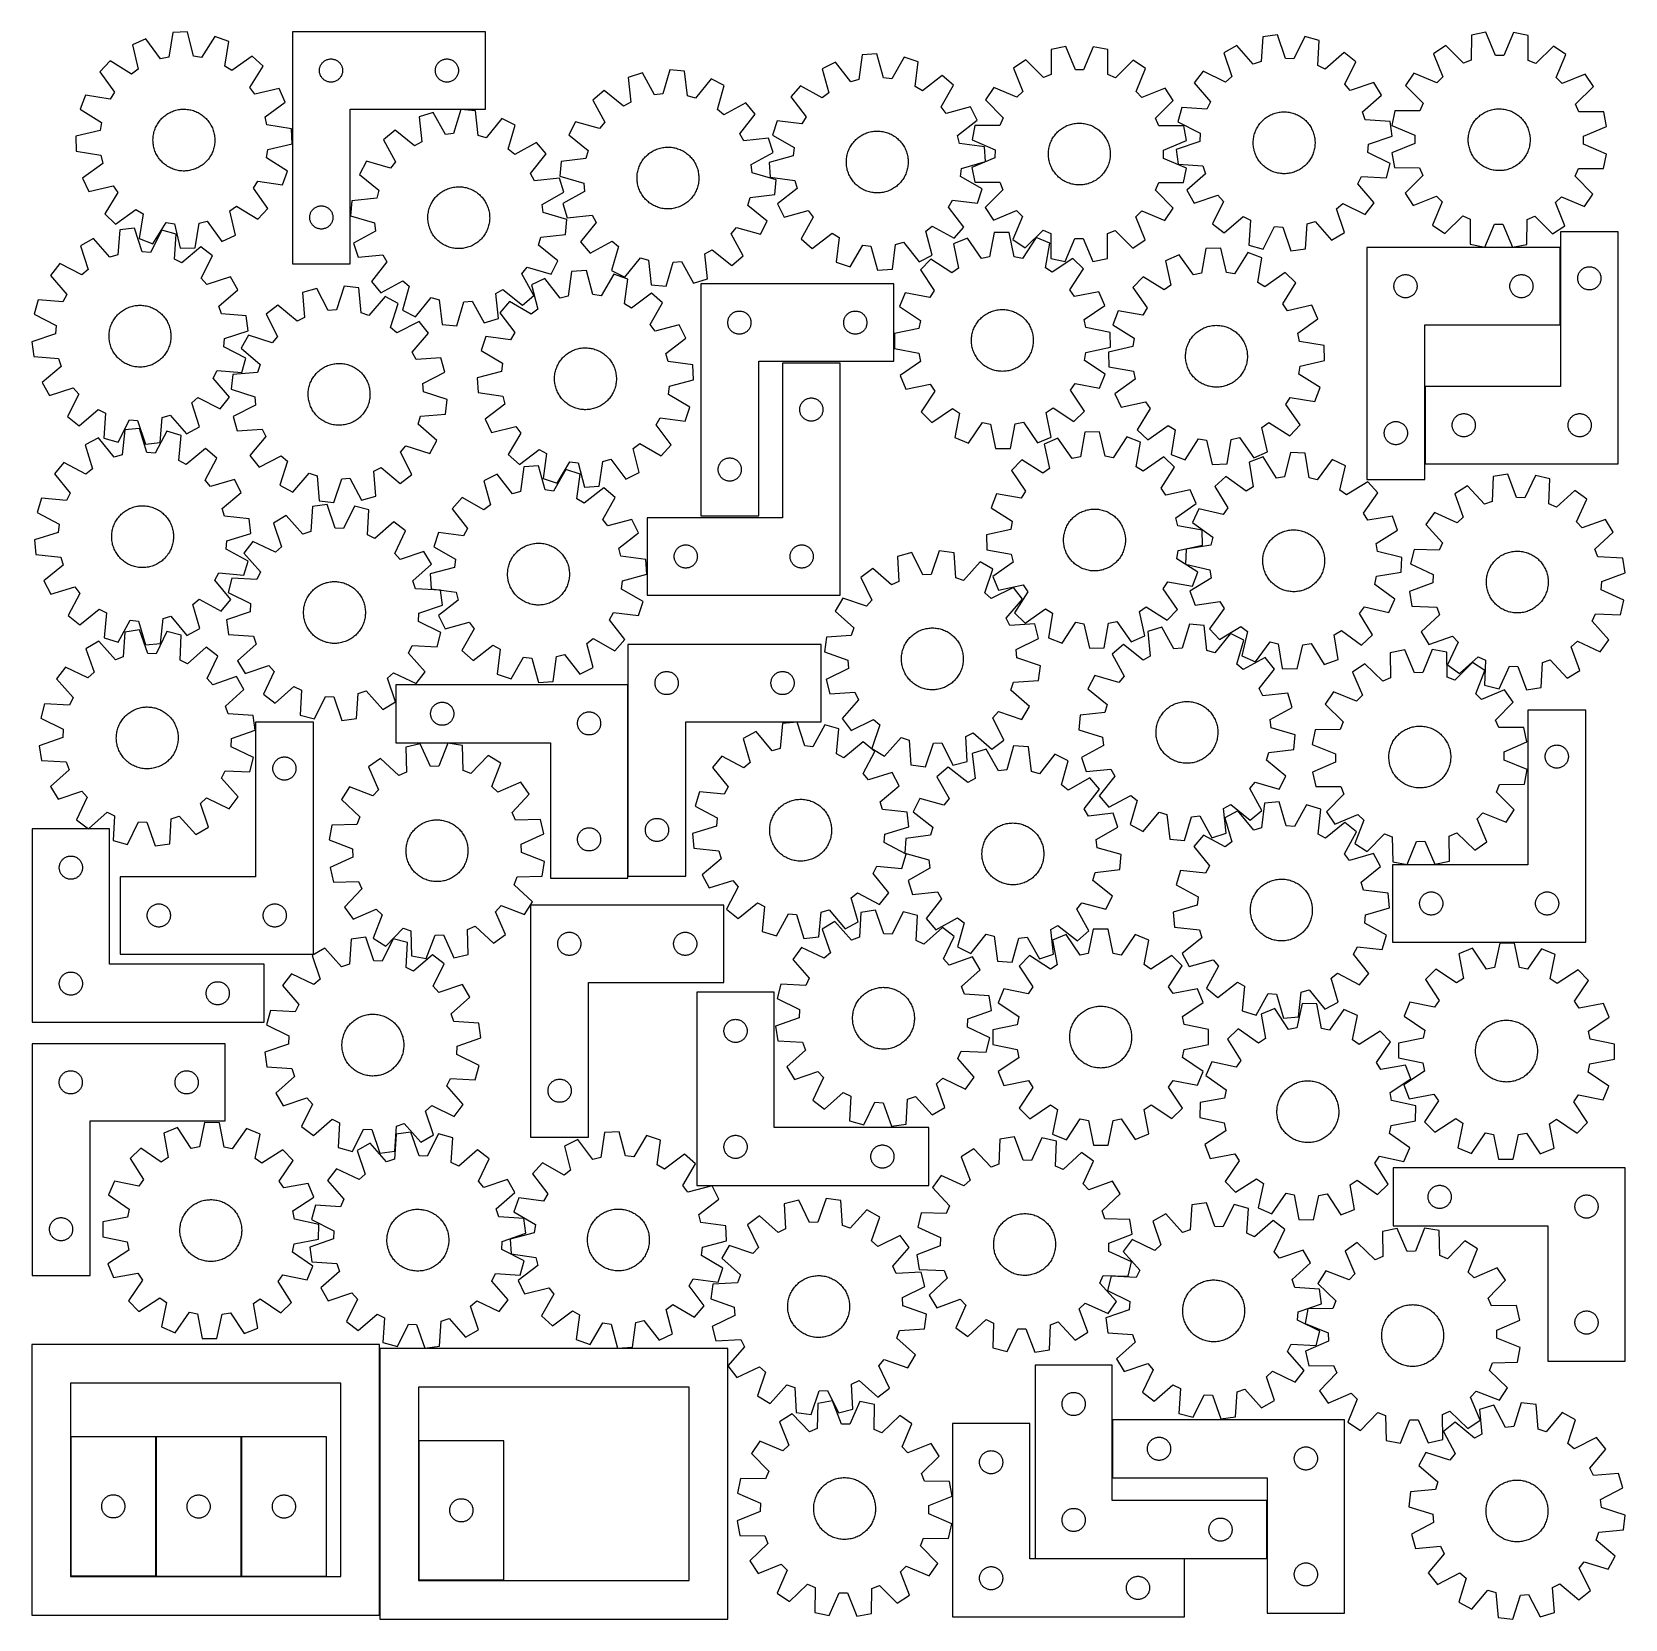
# Model space of a CAD drawing. Header units: millimetres. Extents: x 7 to 1243, y 7 to 1238.
import ezdxf

# ---------------------------------------------------------------- set-up
doc = ezdxf.new("R2010")
doc.units = ezdxf.units.MM
doc.layers.add('CUT', color=7, linetype='CONTINUOUS', true_color=0x000000)

msp = doc.modelspace()

# ---------------------------------------------------------------- linework, layer by layer
at = {"layer": 'CUT'}
for p, q in [((115.932054, 1237.878074), (112.734845, 1218.767337)), ((127.461641, 1238.270624), (115.932054, 1237.878074)), ((131.951272, 1219.421602), (127.461641, 1238.270624)), ((208.744925, 1238.296202), (208.744925, 1058.296202)), ((358.744925, 1238.296202), (208.744925, 1238.296202)), ((358.744925, 1178.296202), (358.744925, 1238.296202)), ((1135.458931, 1237.967623), (1124.132346, 1235.778118)), ((1142.839019, 1220.0518), (1135.458931, 1237.967623)), ((1156.841828, 1237.852197), (1149.268754, 1220.017092)), ((1168.144116, 1235.540539), (1156.841828, 1237.852197)), ((95.113814, 1232.995198), (84.612087, 1228.220348)), ((84.612087, 1228.220348), (88.971613, 1209.34081)), ((106.4749, 1217.29908), (95.113814, 1232.995198)), ((148.563783, 1234.815017), (138.296585, 1218.382518)), ((159.365955, 1230.765504), (148.563783, 1234.815017)), ((156.300624, 1211.633171), (159.365955, 1230.765504)), ((797.89091, 1224.617775), (797.778127, 1205.241767)), ((809.210819, 1226.841541), (797.89091, 1224.617775)), ((816.645082, 1208.948131), (809.210819, 1226.841541)), ((830.593967, 1226.790815), (823.074892, 1208.932877)), ((841.903198, 1224.513366), (830.593967, 1226.790815)), ((941.892513, 1227.705655), (931.897539, 1221.944928)), ((954.707611, 1213.172393), (941.892513, 1227.705655)), ((962.146006, 1234.564052), (960.797739, 1215.23468)), ((973.584692, 1236.061359), (962.146006, 1234.564052)), ((979.862661, 1217.730251), (973.584692, 1236.061359)), ((994.921075, 1234.647015), (986.278409, 1217.304964)), ((1006.062038, 1231.652951), (994.921075, 1234.647015)), ((1004.847113, 1212.314741), (1006.062038, 1231.652951)), ((1104.332953, 1227.701878), (1094.70644, 1221.344542)), ((1118.007354, 1213.974053), (1104.332953, 1227.701878)), ((1124.132346, 1235.778118), (1123.960936, 1216.40254)), ((1168.10634, 1216.16424), (1168.144116, 1235.540539)), ((1187.855165, 1227.251019), (1174.033357, 1213.671621)), ((1197.412484, 1220.790127), (1187.855165, 1227.251019)), ((67.247137, 1215.742363), (59.372062, 1207.312139)), ((83.750056, 1205.58874), (67.247137, 1215.742363)), ((112.734845, 1218.767337), (106.4749, 1217.29908)), ((138.296585, 1218.382518), (131.951272, 1219.421602)), ((177.539388, 1219.4975), (161.765288, 1208.244936)), ((185.969612, 1211.622426), (177.539388, 1219.4975)), ((230.43001, 1211.740353), (230.673071, 1212.2768)), ((230.673071, 1212.2768), (230.950697, 1212.796202)), ((230.950697, 1212.796202), (231.261699, 1213.296334)), ((231.261699, 1213.296334), (231.604745, 1213.775055)), ((231.604745, 1213.775055), (231.978367, 1214.230314)), ((231.978367, 1214.230314), (232.380964, 1214.660163)), ((232.380964, 1214.660163), (232.810813, 1215.06276)), ((232.810813, 1215.06276), (233.266072, 1215.436382)), ((233.266072, 1215.436382), (233.744793, 1215.779428)), ((233.744793, 1215.779428), (234.244925, 1216.090431)), ((234.244925, 1216.090431), (234.764327, 1216.368057)), ((234.764327, 1216.368057), (235.300774, 1216.611118)), ((235.300774, 1216.611118), (235.85197, 1216.818573)), ((235.85197, 1216.818573), (236.415554, 1216.989534)), ((236.415554, 1216.989534), (236.989112, 1217.123269)), ((236.989112, 1217.123269), (237.57019, 1217.219206)), ((237.57019, 1217.219206), (238.156297, 1217.276932)), ((238.156297, 1217.276932), (238.744925, 1217.296202)), ((238.744925, 1217.296202), (239.333553, 1217.276932)), ((239.333553, 1217.276932), (239.919661, 1217.219206)), ((239.919661, 1217.219206), (240.500738, 1217.123269)), ((240.500738, 1217.123269), (241.074297, 1216.989534)), ((241.074297, 1216.989534), (241.637881, 1216.818573)), ((241.637881, 1216.818573), (242.189076, 1216.611118)), ((242.189076, 1216.611118), (242.725524, 1216.368057)), ((242.725524, 1216.368057), (243.244925, 1216.090431)), ((243.244925, 1216.090431), (243.745057, 1215.779428)), ((243.745057, 1215.779428), (244.223778, 1215.436382)), ((244.223778, 1215.436382), (244.679038, 1215.06276)), ((244.679038, 1215.06276), (245.108886, 1214.660163)), ((245.108886, 1214.660163), (245.511484, 1214.230314)), ((245.511484, 1214.230314), (245.885105, 1213.775055)), ((245.885105, 1213.775055), (246.228152, 1213.296334)), ((246.228152, 1213.296334), (246.539154, 1212.796202)), ((246.539154, 1212.796202), (246.81678, 1212.2768)), ((246.81678, 1212.2768), (247.059841, 1211.740353)), ((320.43001, 1211.740353), (320.673071, 1212.2768)), ((320.673071, 1212.2768), (320.950697, 1212.796202)), ((320.950697, 1212.796202), (321.261699, 1213.296334)), ((321.261699, 1213.296334), (321.604745, 1213.775055)), ((321.604745, 1213.775055), (321.978367, 1214.230314)), ((321.978367, 1214.230314), (322.380964, 1214.660163)), ((322.380964, 1214.660163), (322.810813, 1215.06276)), ((322.810813, 1215.06276), (323.266072, 1215.436382)), ((323.266072, 1215.436382), (323.744793, 1215.779428)), ((323.744793, 1215.779428), (324.244925, 1216.090431)), ((324.244925, 1216.090431), (324.764327, 1216.368057)), ((324.764327, 1216.368057), (325.300774, 1216.611118)), ((325.300774, 1216.611118), (325.85197, 1216.818573)), ((325.85197, 1216.818573), (326.415554, 1216.989534)), ((326.415554, 1216.989534), (326.989112, 1217.123269)), ((326.989112, 1217.123269), (327.57019, 1217.219206)), ((327.57019, 1217.219206), (328.156297, 1217.276932)), ((328.156297, 1217.276932), (328.744925, 1217.296202)), ((328.744925, 1217.296202), (329.333553, 1217.276932)), ((329.333553, 1217.276932), (329.919661, 1217.219206)), ((329.919661, 1217.219206), (330.500738, 1217.123269)), ((330.500738, 1217.123269), (331.074297, 1216.989534)), ((331.074297, 1216.989534), (331.637881, 1216.818573)), ((331.637881, 1216.818573), (332.189076, 1216.611118)), ((332.189076, 1216.611118), (332.725524, 1216.368057)), ((332.725524, 1216.368057), (333.244925, 1216.090431)), ((333.244925, 1216.090431), (333.745057, 1215.779428)), ((333.745057, 1215.779428), (334.223778, 1215.436382)), ((334.223778, 1215.436382), (334.679038, 1215.06276)), ((334.679038, 1215.06276), (335.108886, 1214.660163)), ((335.108886, 1214.660163), (335.511484, 1214.230314)), ((335.511484, 1214.230314), (335.885105, 1213.775055)), ((335.885105, 1213.775055), (336.228152, 1213.296334)), ((336.228152, 1213.296334), (336.539154, 1212.796202)), ((336.539154, 1212.796202), (336.81678, 1212.2768)), ((336.81678, 1212.2768), (337.059841, 1211.740353)), ((630.436896, 1214.804027), (620.125087, 1209.631786)), ((642.388852, 1199.553022), (630.436896, 1214.804027)), ((651.053575, 1220.478015), (648.588188, 1201.259163)), ((662.559774, 1221.310385), (651.053575, 1220.478015)), ((667.765635, 1202.646478), (662.559774, 1221.310385)), ((683.778444, 1218.662805), (674.145987, 1201.850363)), ((694.72732, 1215.028582), (683.778444, 1218.662805)), ((692.394541, 1195.793183), (694.72732, 1215.028582)), ((778.116045, 1216.481664), (768.508811, 1210.09523)), ((791.83192, 1202.795277), (778.116045, 1216.481664)), ((841.924049, 1205.13704), (841.903198, 1224.513366)), ((861.639238, 1216.283523), (847.858582, 1202.662366)), ((871.216063, 1209.85158), (861.639238, 1216.283523)), ((931.897539, 1221.944928), (938.048933, 1203.570957)), ((960.797739, 1215.23468), (954.707611, 1213.172393)), ((986.278409, 1217.304964), (979.862661, 1217.730251)), ((1010.611741, 1209.466627), (1004.847113, 1212.314741)), ((1025.23304, 1222.181188), (1010.611741, 1209.466627)), ((1034.380168, 1215.151571), (1025.23304, 1222.181188)), ((1025.857311, 1197.750326), (1034.380168, 1215.151571)), ((1094.70644, 1221.344542), (1101.962791, 1203.378246)), ((1123.960936, 1216.40254), (1118.007354, 1213.974053)), ((1149.268754, 1220.017092), (1142.839019, 1220.0518)), ((1174.033357, 1213.671621), (1168.10634, 1216.16424)), ((1189.962595, 1202.903217), (1197.412484, 1220.790127)), ((59.372062, 1207.312139), (70.624626, 1191.538039)), ((88.971613, 1209.34081), (83.750056, 1205.58874)), ((161.765288, 1208.244936), (156.300624, 1211.633171)), ((175.815989, 1195.119506), (185.969612, 1211.622426)), ((229.744925, 1208.296202), (229.764195, 1208.88483)), ((229.764195, 1207.707574), (229.744925, 1208.296202)), ((229.764195, 1208.88483), (229.821922, 1209.470938)), ((229.821922, 1207.121466), (229.764195, 1207.707574)), ((229.821922, 1209.470938), (229.917858, 1210.052015)), ((229.917858, 1206.540389), (229.821922, 1207.121466)), ((229.917858, 1210.052015), (230.051593, 1210.625573)), ((230.051593, 1205.966831), (229.917858, 1206.540389)), ((230.051593, 1210.625573), (230.222554, 1211.189157)), ((230.222554, 1205.403247), (230.051593, 1205.966831)), ((230.222554, 1211.189157), (230.43001, 1211.740353)), ((230.43001, 1204.852051), (230.222554, 1205.403247)), ((230.673071, 1204.315604), (230.43001, 1204.852051)), ((230.950697, 1203.796202), (230.673071, 1204.315604)), ((231.261699, 1203.29607), (230.950697, 1203.796202)), ((231.604745, 1202.817349), (231.261699, 1203.29607)), ((231.978367, 1202.36209), (231.604745, 1202.817349)), ((232.380964, 1201.932241), (231.978367, 1202.36209)), ((232.810813, 1201.529644), (232.380964, 1201.932241)), ((233.266072, 1201.156022), (232.810813, 1201.529644)), ((233.744793, 1200.812975), (233.266072, 1201.156022)), ((234.244925, 1200.501973), (233.744793, 1200.812975)), ((234.764327, 1200.224347), (234.244925, 1200.501973)), ((235.300774, 1199.981286), (234.764327, 1200.224347)), ((235.85197, 1199.773831), (235.300774, 1199.981286)), ((242.189076, 1199.981286), (241.637881, 1199.773831)), ((242.725524, 1200.224347), (242.189076, 1199.981286)), ((243.244925, 1200.501973), (242.725524, 1200.224347)), ((243.745057, 1200.812975), (243.244925, 1200.501973)), ((244.223778, 1201.156022), (243.745057, 1200.812975)), ((244.679038, 1201.529644), (244.223778, 1201.156022)), ((245.108886, 1201.932241), (244.679038, 1201.529644)), ((245.511484, 1202.36209), (245.108886, 1201.932241)), ((245.885105, 1202.817349), (245.511484, 1202.36209)), ((246.228152, 1203.29607), (245.885105, 1202.817349)), ((246.539154, 1203.796202), (246.228152, 1203.29607)), ((246.81678, 1204.315604), (246.539154, 1203.796202)), ((247.059841, 1204.852051), (246.81678, 1204.315604)), ((247.059841, 1211.740353), (247.267296, 1211.189157)), ((247.267296, 1205.403247), (247.059841, 1204.852051)), ((247.267296, 1211.189157), (247.438258, 1210.625573)), ((247.438258, 1205.966831), (247.267296, 1205.403247)), ((247.438258, 1210.625573), (247.571993, 1210.052015)), ((247.571993, 1206.540389), (247.438258, 1205.966831)), ((247.571993, 1210.052015), (247.667929, 1209.470938)), ((247.667929, 1207.121466), (247.571993, 1206.540389)), ((247.667929, 1209.470938), (247.725656, 1208.88483)), ((247.725656, 1207.707574), (247.667929, 1207.121466)), ((247.725656, 1208.88483), (247.744925, 1208.296202)), ((247.744925, 1208.296202), (247.725656, 1207.707574)), ((319.744925, 1208.296202), (319.764195, 1208.88483)), ((319.764195, 1207.707574), (319.744925, 1208.296202)), ((319.764195, 1208.88483), (319.821922, 1209.470938)), ((319.821922, 1207.121466), (319.764195, 1207.707574)), ((319.821922, 1209.470938), (319.917858, 1210.052015)), ((319.917858, 1206.540389), (319.821922, 1207.121466)), ((319.917858, 1210.052015), (320.051593, 1210.625573)), ((320.051593, 1205.966831), (319.917858, 1206.540389)), ((320.051593, 1210.625573), (320.222554, 1211.189157)), ((320.222554, 1205.403247), (320.051593, 1205.966831)), ((320.222554, 1211.189157), (320.43001, 1211.740353)), ((320.43001, 1204.852051), (320.222554, 1205.403247)), ((320.673071, 1204.315604), (320.43001, 1204.852051)), ((320.950697, 1203.796202), (320.673071, 1204.315604)), ((321.261699, 1203.29607), (320.950697, 1203.796202)), ((321.604745, 1202.817349), (321.261699, 1203.29607)), ((321.978367, 1202.36209), (321.604745, 1202.817349)), ((322.380964, 1201.932241), (321.978367, 1202.36209)), ((322.810813, 1201.529644), (322.380964, 1201.932241)), ((323.266072, 1201.156022), (322.810813, 1201.529644)), ((323.744793, 1200.812975), (323.266072, 1201.156022)), ((324.244925, 1200.501973), (323.744793, 1200.812975)), ((324.764327, 1200.224347), (324.244925, 1200.501973)), ((325.300774, 1199.981286), (324.764327, 1200.224347)), ((325.85197, 1199.773831), (325.300774, 1199.981286)), ((332.189076, 1199.981286), (331.637881, 1199.773831)), ((332.725524, 1200.224347), (332.189076, 1199.981286)), ((333.244925, 1200.501973), (332.725524, 1200.224347)), ((333.745057, 1200.812975), (333.244925, 1200.501973)), ((334.223778, 1201.156022), (333.745057, 1200.812975)), ((334.679038, 1201.529644), (334.223778, 1201.156022)), ((335.108886, 1201.932241), (334.679038, 1201.529644)), ((335.511484, 1202.36209), (335.108886, 1201.932241)), ((335.885105, 1202.817349), (335.511484, 1202.36209)), ((336.228152, 1203.29607), (335.885105, 1202.817349)), ((336.539154, 1203.796202), (336.228152, 1203.29607)), ((336.81678, 1204.315604), (336.539154, 1203.796202)), ((337.059841, 1204.852051), (336.81678, 1204.315604)), ((337.059841, 1211.740353), (337.267296, 1211.189157)), ((337.267296, 1205.403247), (337.059841, 1204.852051)), ((337.267296, 1211.189157), (337.438258, 1210.625573)), ((337.438258, 1205.966831), (337.267296, 1205.403247)), ((337.438258, 1210.625573), (337.571993, 1210.052015)), ((337.571993, 1206.540389), (337.438258, 1205.966831)), ((337.571993, 1210.052015), (337.667929, 1209.470938)), ((337.667929, 1207.121466), (337.571993, 1206.540389)), ((337.667929, 1209.470938), (337.725656, 1208.88483)), ((337.725656, 1207.707574), (337.667929, 1207.121466)), ((337.725656, 1208.88483), (337.744925, 1208.296202)), ((337.744925, 1208.296202), (337.725656, 1207.707574)), ((480.498702, 1206.497246), (469.502396, 1203.009164)), ((469.502396, 1203.009164), (471.578788, 1183.744403)), ((489.906393, 1189.558008), (480.498702, 1206.497246)), ((501.75075, 1208.861997), (496.296782, 1190.269078)), ((513.244844, 1207.87646), (501.75075, 1208.861997)), ((515.454052, 1188.626478), (513.244844, 1207.87646)), ((533.784128, 1201.928398), (521.630116, 1186.837924)), ((544.026137, 1196.619282), (533.784128, 1201.928398)), ((620.125087, 1209.631786), (625.202104, 1190.932419)), ((648.588188, 1201.259163), (642.388852, 1199.553022)), ((674.145987, 1201.850363), (667.765635, 1202.646478)), ((713.317629, 1204.462504), (697.984557, 1192.616015)), ((722.042315, 1196.914966), (713.317629, 1204.462504)), ((768.508811, 1210.09523), (775.819491, 1192.150972)), ((797.778127, 1205.241767), (791.83192, 1202.795277)), ((823.074892, 1208.932877), (816.645082, 1208.948131)), ((847.858582, 1202.662366), (841.924049, 1205.13704)), ((863.820329, 1191.94221), (871.216063, 1209.85158)), ((915.810346, 1207.857918), (908.78073, 1198.71079)), ((933.211591, 1199.335062), (915.810346, 1207.857918)), ((938.048933, 1203.570957), (933.211591, 1199.335062)), ((1079.50483, 1206.306169), (1073.043939, 1196.74885)), ((1097.39174, 1198.85628), (1079.50483, 1206.306169)), ((1101.962791, 1203.378246), (1097.39174, 1198.85628)), ((1194.484561, 1198.332166), (1189.962595, 1202.903217)), ((1212.450857, 1205.588517), (1194.484561, 1198.332166)), ((1218.808192, 1195.962004), (1212.450857, 1205.588517)), ((48.104058, 1189.138706), (44.054545, 1178.336534)), ((67.236391, 1186.073375), (48.104058, 1189.138706)), ((70.624626, 1191.538039), (67.236391, 1186.073375)), ((179.568059, 1189.897949), (175.815989, 1195.119506)), ((198.447597, 1194.257475), (179.568059, 1189.897949)), ((203.222447, 1183.755748), (198.447597, 1194.257475)), ((236.415554, 1199.60287), (235.85197, 1199.773831)), ((236.989112, 1199.469134), (236.415554, 1199.60287)), ((237.57019, 1199.373198), (236.989112, 1199.469134)), ((238.156297, 1199.315472), (237.57019, 1199.373198)), ((238.744925, 1199.296202), (238.156297, 1199.315472)), ((239.333553, 1199.315472), (238.744925, 1199.296202)), ((239.919661, 1199.373198), (239.333553, 1199.315472)), ((240.500738, 1199.469134), (239.919661, 1199.373198)), ((241.074297, 1199.60287), (240.500738, 1199.469134)), ((241.637881, 1199.773831), (241.074297, 1199.60287)), ((326.415554, 1199.60287), (325.85197, 1199.773831)), ((326.989112, 1199.469134), (326.415554, 1199.60287)), ((327.57019, 1199.373198), (326.989112, 1199.469134)), ((328.156297, 1199.315472), (327.57019, 1199.373198)), ((328.744925, 1199.296202), (328.156297, 1199.315472)), ((329.333553, 1199.315472), (328.744925, 1199.296202)), ((329.919661, 1199.373198), (329.333553, 1199.315472)), ((330.500738, 1199.469134), (329.919661, 1199.373198)), ((331.074297, 1199.60287), (330.500738, 1199.469134)), ((331.637881, 1199.773831), (331.074297, 1199.60287)), ((450.773014, 1192.691612), (441.948583, 1185.26094)), ((465.946953, 1180.641965), (450.773014, 1192.691612)), ((496.296782, 1190.269078), (489.906393, 1189.558008)), ((521.630116, 1186.837924), (515.454052, 1188.626478)), ((538.700529, 1177.98919), (544.026137, 1196.619282)), ((603.249101, 1196.500042), (595.701563, 1187.775357)), ((595.701563, 1187.775357), (607.548052, 1172.442284)), ((620.127576, 1186.983767), (603.249101, 1196.500042)), ((625.202104, 1190.932419), (620.127576, 1186.983767)), ((697.984557, 1192.616015), (692.394541, 1195.793183)), ((712.52604, 1180.036491), (722.042315, 1196.914966)), ((753.352773, 1195.01093), (746.920829, 1185.434105)), ((771.262143, 1187.615196), (753.352773, 1195.01093)), ((775.819491, 1192.150972), (771.262143, 1187.615196)), ((868.356105, 1187.384862), (863.820329, 1191.94221)), ((886.300363, 1194.695541), (868.356105, 1187.384862)), ((892.686797, 1185.088308), (886.300363, 1194.695541)), ((908.78073, 1198.71079), (921.49529, 1184.089491)), ((1030.093207, 1192.912984), (1025.857311, 1197.750326)), ((1048.467177, 1199.064378), (1030.093207, 1192.912984)), ((1039.694643, 1176.254307), (1054.227904, 1189.069405)), ((1054.227904, 1189.069405), (1048.467177, 1199.064378)), ((1073.043939, 1196.74885), (1086.623337, 1182.927042)), ((1205.080368, 1182.287603), (1218.808192, 1195.962004)), ((44.054545, 1178.336534), (60.487044, 1168.069336)), ((112.113138, 1174.848312), (112.96076, 1175.338447)), ((112.96076, 1175.338447), (113.827669, 1175.7936)), ((113.827669, 1175.7936), (114.712422, 1176.213014)), ((114.712422, 1176.213014), (115.613545, 1176.595991)), ((115.613545, 1176.595991), (116.52954, 1176.941895)), ((116.52954, 1176.941895), (117.458881, 1177.250148)), ((117.458881, 1177.250148), (118.400022, 1177.520238)), ((118.400022, 1177.520238), (119.351396, 1177.751716)), ((119.351396, 1177.751716), (120.311421, 1177.944195)), ((120.311421, 1177.944195), (121.278497, 1178.097357)), ((121.278497, 1178.097357), (122.251016, 1178.210945)), ((122.251016, 1178.210945), (123.227359, 1178.284771)), ((123.227359, 1178.284771), (124.2059, 1178.318713)), ((124.2059, 1178.318713), (125.185011, 1178.312712)), ((125.185011, 1178.312712), (126.163063, 1178.26678)), ((126.163063, 1178.26678), (127.138427, 1178.180993)), ((127.138427, 1178.180993), (128.109481, 1178.055493)), ((128.109481, 1178.055493), (129.074608, 1177.89049)), ((129.074608, 1177.89049), (130.032201, 1177.686259)), ((130.032201, 1177.686259), (130.980667, 1177.443138)), ((130.980667, 1177.443138), (131.918427, 1177.161533)), ((131.918427, 1177.161533), (132.84392, 1176.841912)), ((132.84392, 1176.841912), (133.755606, 1176.484808)), ((133.755606, 1176.484808), (134.651968, 1176.090815)), ((134.651968, 1176.090815), (135.531513, 1175.660588)), ((135.531513, 1175.660588), (136.392778, 1175.194844)), ((136.392778, 1175.194844), (137.23433, 1174.694358)), ((187.526329, 1172.394662), (203.222447, 1183.755748)), ((253.744925, 1058.296202), (253.744925, 1178.296202)), ((253.744925, 1178.296202), (358.744925, 1178.296202)), ((318.193956, 1175.728486), (307.193855, 1172.252389)), ((327.583183, 1158.779008), (318.193956, 1175.728486)), ((339.448568, 1178.070079), (333.974343, 1159.483114)), ((350.941581, 1177.072018), (339.448568, 1178.070079)), ((353.129811, 1157.81964), (350.941581, 1177.072018)), ((441.948583, 1185.26094), (451.239224, 1168.257223)), ((471.578788, 1183.744403), (465.946953, 1180.641965)), ((543.722018, 1173.973304), (538.700529, 1177.98919)), ((560.725736, 1183.263946), (543.722018, 1173.973304)), ((568.156407, 1174.439514), (560.725736, 1183.263946)), ((716.474692, 1174.961963), (712.52604, 1180.036491)), ((735.174059, 1180.03898), (716.474692, 1174.961963)), ((740.3463, 1169.727171), (735.174059, 1180.03898)), ((746.920829, 1185.434105), (760.541986, 1171.653449)), ((879.00041, 1171.372433), (892.686797, 1185.088308)), ((899.308966, 1179.539788), (896.314902, 1168.398826)), ((918.647177, 1178.324863), (899.308966, 1179.539788)), ((921.49529, 1184.089491), (918.647177, 1178.324863)), ((970.971964, 1174.927217), (971.904633, 1175.225252)), ((971.904633, 1175.225252), (972.848681, 1175.484997)), ((972.848681, 1175.484997), (973.802539, 1175.706019)), ((973.802539, 1175.706019), (974.764618, 1175.887951)), ((974.764618, 1175.887951), (975.733317, 1176.03049)), ((975.733317, 1176.03049), (976.707024, 1176.133398)), ((976.707024, 1176.133398), (977.684118, 1176.196504)), ((977.684118, 1176.196504), (978.662973, 1176.219703)), ((978.662973, 1176.219703), (979.641959, 1176.202958)), ((979.641959, 1176.202958), (980.619448, 1176.146294)), ((980.619448, 1176.146294), (981.593812, 1176.049808)), ((981.593812, 1176.049808), (982.56343, 1175.913658)), ((982.56343, 1175.913658), (983.526687, 1175.738073)), ((983.526687, 1175.738073), (984.481981, 1175.523344)), ((984.481981, 1175.523344), (985.427722, 1175.269828)), ((985.427722, 1175.269828), (986.362335, 1174.977948)), ((1041.75693, 1170.164179), (1039.694643, 1176.254307)), ((1064.754418, 1177.037801), (1062.442761, 1165.735513)), ((1084.130718, 1177.000025), (1064.754418, 1177.037801)), ((1086.623337, 1182.927042), (1084.130718, 1177.000025)), ((1132.666972, 1174.74683), (1133.499811, 1175.261684)), ((1133.499811, 1175.261684), (1134.352957, 1175.742139)), ((1134.352957, 1175.742139), (1135.22499, 1176.187395)), ((1135.22499, 1176.187395), (1136.114459, 1176.596712)), ((1136.114459, 1176.596712), (1137.019883, 1176.969408)), ((1137.019883, 1176.969408), (1137.939755, 1177.304863)), ((1137.939755, 1177.304863), (1138.872545, 1177.602519)), ((1138.872545, 1177.602519), (1139.816699, 1177.86188)), ((1139.816699, 1177.86188), (1140.770647, 1178.082514)), ((1140.770647, 1178.082514), (1141.7328, 1178.264054)), ((1141.7328, 1178.264054), (1142.701557, 1178.406199)), ((1142.701557, 1178.406199), (1143.675305, 1178.508711)), ((1143.675305, 1178.508711), (1144.652425, 1178.57142)), ((1144.652425, 1178.57142), (1145.631289, 1178.594221)), ((1145.631289, 1178.594221), (1146.610269, 1178.577077)), ((1146.610269, 1178.577077), (1147.587734, 1178.520016)), ((1147.587734, 1178.520016), (1148.562059, 1178.423133)), ((1148.562059, 1178.423133), (1149.531622, 1178.286589)), ((1149.531622, 1178.286589), (1150.494808, 1178.110612)), ((1150.494808, 1178.110612), (1151.450014, 1177.895494)), ((1151.450014, 1177.895494), (1152.395651, 1177.641594)), ((1152.395651, 1177.641594), (1153.330145, 1177.349334)), ((1153.330145, 1177.349334), (1154.251941, 1177.0192)), ((1154.251941, 1177.0192), (1155.159504, 1176.651742)), ((1155.159504, 1176.651742), (1156.051323, 1176.247572)), ((1156.051323, 1176.247572), (1156.925915, 1175.807363)), ((1156.925915, 1175.807363), (1157.781823, 1175.331846)), ((1157.781823, 1175.331846), (1158.617623, 1174.821813)), ((1207.508854, 1176.334021), (1205.080368, 1182.287603)), ((1226.884433, 1176.162611), (1207.508854, 1176.334021)), ((1229.073938, 1164.836026), (1226.884433, 1176.162611)), ((60.487044, 1168.069336), (59.44796, 1161.724023)), ((101.863119, 1162.155554), (102.201552, 1163.074335)), ((102.201552, 1163.074335), (102.577179, 1163.978548)), ((102.577179, 1163.978548), (102.989375, 1164.866686)), ((102.989375, 1164.866686), (103.437453, 1165.737272)), ((103.437453, 1165.737272), (103.920669, 1166.588858)), ((103.920669, 1166.588858), (104.438218, 1167.420025)), ((104.438218, 1167.420025), (104.989238, 1168.22939)), ((104.989238, 1168.22939), (105.572812, 1169.015606)), ((105.572812, 1169.015606), (106.187969, 1169.777365)), ((106.187969, 1169.777365), (106.833686, 1170.513399)), ((106.833686, 1170.513399), (107.508887, 1171.222482)), ((107.508887, 1171.222482), (108.212448, 1171.903435)), ((108.212448, 1171.903435), (108.943199, 1172.555123)), ((108.943199, 1172.555123), (109.699924, 1173.176463)), ((109.699924, 1173.176463), (110.481362, 1173.76642)), ((110.481362, 1173.76642), (111.286213, 1174.324013)), ((111.286213, 1174.324013), (112.113138, 1174.848312)), ((137.23433, 1174.694358), (138.054766, 1174.159962)), ((138.054766, 1174.159962), (138.852723, 1173.592547)), ((138.852723, 1173.592547), (139.626872, 1172.993057)), ((139.626872, 1172.993057), (140.375924, 1172.362488)), ((140.375924, 1172.362488), (141.098633, 1171.701892)), ((141.098633, 1171.701892), (141.793795, 1171.012368)), ((141.793795, 1171.012368), (142.460255, 1170.295062)), ((142.460255, 1170.295062), (143.096901, 1169.55117)), ((143.096901, 1169.55117), (143.702676, 1168.781928)), ((143.702676, 1168.781928), (144.27657, 1167.988618)), ((144.27657, 1167.988618), (144.817629, 1167.17256)), ((144.817629, 1167.17256), (145.324951, 1166.335112)), ((145.324951, 1166.335112), (145.797693, 1165.477669)), ((145.797693, 1165.477669), (146.235068, 1164.601656)), ((146.235068, 1164.601656), (146.636348, 1163.708532)), ((146.636348, 1163.708532), (147.000864, 1162.799784)), ((147.000864, 1162.799784), (147.32801, 1161.876924)), ((188.994586, 1166.134717), (187.526329, 1172.394662)), ((208.105323, 1162.937508), (188.994586, 1166.134717)), ((208.497873, 1151.407921), (208.105323, 1162.937508)), ((307.193855, 1172.252389), (309.249254, 1152.985377)), ((371.474371, 1171.101579), (359.303923, 1156.024357)), ((381.710589, 1165.781305), (371.474371, 1171.101579)), ((376.364684, 1147.157027), (381.710589, 1165.781305)), ((428.593247, 1168.561341), (423.28413, 1158.319332)), ((447.223339, 1163.235734), (428.593247, 1168.561341)), ((451.239224, 1168.257223), (447.223339, 1163.235734)), ((556.10676, 1159.265576), (568.156407, 1174.439514)), ((585.135485, 1169.185047), (581.501262, 1158.236171)), ((604.370884, 1166.852268), (585.135485, 1169.185047)), ((607.548052, 1172.442284), (604.370884, 1166.852268)), ((725.095295, 1157.775215), (740.3463, 1169.727171)), ((738.690987, 1165.698065), (736.413538, 1154.388834)), ((758.067312, 1165.718916), (738.690987, 1165.698065)), ((760.541986, 1171.653449), (758.067312, 1165.718916)), ((805.111321, 1162.553009), (805.900627, 1163.132398)), ((805.900627, 1163.132398), (806.712908, 1163.67911)), ((806.712908, 1163.67911), (807.546813, 1164.192235)), ((807.546813, 1164.192235), (808.400954, 1164.67092)), ((808.400954, 1164.67092), (809.273909, 1165.114366)), ((809.273909, 1165.114366), (810.164225, 1165.521838)), ((810.164225, 1165.521838), (811.07042, 1165.892655)), ((811.07042, 1165.892655), (811.990986, 1166.226201)), ((811.990986, 1166.226201), (812.924391, 1166.521921)), ((812.924391, 1166.521921), (813.869081, 1166.779323)), ((813.869081, 1166.779323), (814.823484, 1166.997978)), ((814.823484, 1166.997978), (815.786012, 1167.177522)), ((815.786012, 1167.177522), (816.755061, 1167.317657)), ((816.755061, 1167.317657), (817.729021, 1167.418149)), ((817.729021, 1167.418149), (818.706268, 1167.478831)), ((818.706268, 1167.478831), (819.685178, 1167.499602)), ((819.685178, 1167.499602), (820.66412, 1167.480427)), ((820.66412, 1167.480427), (821.641465, 1167.421339)), ((821.641465, 1167.421339), (822.615587, 1167.322435)), ((822.615587, 1167.322435), (823.584864, 1167.18388)), ((823.584864, 1167.18388), (824.547682, 1167.005906)), ((824.547682, 1167.005906), (825.502441, 1166.788807)), ((825.502441, 1166.788807), (826.447549, 1166.532946)), ((826.447549, 1166.532946), (827.381435, 1166.238748)), ((827.381435, 1166.238748), (828.302544, 1165.906703)), ((828.302544, 1165.906703), (829.209342, 1165.537364)), ((829.209342, 1165.537364), (830.100321, 1165.131345)), ((830.100321, 1165.131345), (830.973998, 1164.689322)), ((830.973998, 1164.689322), (831.828918, 1164.212031)), ((831.828918, 1164.212031), (832.663659, 1163.700266)), ((832.663659, 1163.700266), (833.476831, 1163.154879)), ((833.476831, 1163.154879), (834.26708, 1162.576778)), ((881.4469, 1165.426226), (879.00041, 1171.372433)), ((900.822908, 1165.313443), (881.4469, 1165.426226)), ((896.314902, 1168.398826), (913.656953, 1159.756159)), ((903.046674, 1153.993534), (900.822908, 1165.313443)), ((956.87817, 1162.117778), (957.300089, 1163.001339)), ((957.300089, 1163.001339), (957.757695, 1163.866956)), ((957.757695, 1163.866956), (958.250228, 1164.713186)), ((958.250228, 1164.713186), (958.776868, 1165.538623)), ((958.776868, 1165.538623), (959.336737, 1166.341892)), ((959.336737, 1166.341892), (959.928905, 1167.121656)), ((959.928905, 1167.121656), (960.552386, 1167.876618)), ((960.552386, 1167.876618), (961.206141, 1168.605521)), ((961.206141, 1168.605521), (961.889084, 1169.307151)), ((961.889084, 1169.307151), (962.600076, 1169.980341)), ((962.600076, 1169.980341), (963.337936, 1170.62397)), ((963.337936, 1170.62397), (964.101434, 1171.236967)), ((964.101434, 1171.236967), (964.8893, 1171.818313)), ((964.8893, 1171.818313), (965.700222, 1172.367038)), ((965.700222, 1172.367038), (966.532852, 1172.882231)), ((966.532852, 1172.882231), (967.385802, 1173.363033)), ((967.385802, 1173.363033), (968.257654, 1173.808644)), ((968.257654, 1173.808644), (969.146956, 1174.218323)), ((969.146956, 1174.218323), (970.052229, 1174.591388)), ((970.052229, 1174.591388), (970.971964, 1174.927217)), ((986.362335, 1174.977948), (987.284264, 1174.64819)), ((987.284264, 1174.64819), (988.191977, 1174.281101)), ((988.191977, 1174.281101), (989.08396, 1173.877294)), ((989.08396, 1173.877294), (989.958731, 1173.43744)), ((989.958731, 1173.43744), (990.814833, 1172.962272)), ((990.814833, 1172.962272), (991.65084, 1172.45258)), ((991.65084, 1172.45258), (992.465363, 1171.909212)), ((992.465363, 1171.909212), (993.257044, 1171.333073)), ((993.257044, 1171.333073), (994.024567, 1170.725122)), ((994.024567, 1170.725122), (994.766653, 1170.086371)), ((994.766653, 1170.086371), (995.482068, 1169.417883)), ((995.482068, 1169.417883), (996.169622, 1168.720771)), ((996.169622, 1168.720771), (996.828168, 1167.996194)), ((996.828168, 1167.996194), (997.456612, 1167.245359)), ((997.456612, 1167.245359), (998.053908, 1166.469516)), ((998.053908, 1166.469516), (998.619061, 1165.669955)), ((998.619061, 1165.669955), (999.151131, 1164.848008)), ((999.151131, 1164.848008), (999.649232, 1164.005043)), ((999.649232, 1164.005043), (1000.112535, 1163.142462)), ((1000.112535, 1163.142462), (1000.540269, 1162.261702)), ((1061.086301, 1168.815911), (1041.75693, 1170.164179)), ((1062.583609, 1157.377225), (1061.086301, 1168.815911)), ((1062.442761, 1165.735513), (1080.277865, 1158.162439)), ((1123.105989, 1162.686412), (1123.454857, 1163.601281)), ((1123.454857, 1163.601281), (1123.840752, 1164.50116)), ((1123.840752, 1164.50116), (1124.263029, 1165.384549)), ((1124.263029, 1165.384549), (1124.720988, 1166.249979)), ((1124.720988, 1166.249979), (1125.213865, 1167.096009)), ((1125.213865, 1167.096009), (1125.74084, 1167.921232)), ((1125.74084, 1167.921232), (1126.301037, 1168.724273)), ((1126.301037, 1168.724273), (1126.893522, 1169.503796)), ((1126.893522, 1169.503796), (1127.517309, 1170.258504)), ((1127.517309, 1170.258504), (1128.171361, 1170.987141)), ((1128.171361, 1170.987141), (1128.854589, 1171.688493)), ((1128.854589, 1171.688493), (1129.565856, 1172.361394)), ((1129.565856, 1172.361394), (1130.303977, 1173.004723)), ((1130.303977, 1173.004723), (1131.067724, 1173.617409)), ((1131.067724, 1173.617409), (1131.855827, 1174.198434)), ((1131.855827, 1174.198434), (1132.666972, 1174.74683)), ((1158.617623, 1174.821813), (1159.431924, 1174.278114)), ((1159.431924, 1174.278114), (1160.223371, 1173.701654)), ((1160.223371, 1173.701654), (1160.990647, 1173.093391)), ((1160.990647, 1173.093391), (1161.732473, 1172.454338)), ((1161.732473, 1172.454338), (1162.447616, 1171.785559)), ((1162.447616, 1171.785559), (1163.134886, 1171.088167)), ((1163.134886, 1171.088167), (1163.793138, 1170.363322)), ((1163.793138, 1170.363322), (1164.421276, 1169.612232)), ((1164.421276, 1169.612232), (1165.018256, 1168.836145)), ((1165.018256, 1168.836145), (1165.583084, 1168.036355)), ((1165.583084, 1168.036355), (1166.114819, 1167.214191)), ((1166.114819, 1167.214191), (1166.612577, 1166.371023)), ((1166.612577, 1166.371023), (1167.075529, 1165.508254)), ((1167.075529, 1165.508254), (1167.502905, 1164.62732)), ((1167.502905, 1164.62732), (1167.893993, 1163.729687)), ((1167.893993, 1163.729687), (1168.248142, 1162.816849)), ((1168.248142, 1162.816849), (1168.564764, 1161.890325)), ((1211.158115, 1157.455938), (1229.073938, 1164.836026)), ((59.44796, 1161.724023), (40.598938, 1157.234392)), ((40.598938, 1157.234392), (40.991488, 1145.704805)), ((100.548856, 1154.468237), (100.574828, 1155.447023)), ((100.562829, 1153.489207), (100.548856, 1154.468237)), ((100.616724, 1152.511562), (100.562829, 1153.489207)), ((100.574828, 1155.447023), (100.640701, 1156.423934)), ((100.710451, 1151.536928), (100.616724, 1152.511562)), ((100.640701, 1156.423934), (100.746366, 1157.397345)), ((100.843854, 1150.566929), (100.710451, 1151.536928)), ((100.746366, 1157.397345), (100.891648, 1158.365637)), ((101.01671, 1149.603178), (100.843854, 1150.566929)), ((100.891648, 1158.365637), (101.076304, 1159.327197)), ((101.076304, 1159.327197), (101.300027, 1160.280425)), ((101.300027, 1160.280425), (101.562444, 1161.223734)), ((101.562444, 1161.223734), (101.863119, 1162.155554)), ((147.32801, 1161.876924), (147.617242, 1160.941488)), ((147.617242, 1160.941488), (147.868078, 1159.995033)), ((147.868078, 1159.995033), (148.080101, 1159.039135)), ((148.080101, 1159.039135), (148.252957, 1158.075384)), ((148.350445, 1151.244968), (148.205163, 1150.276676)), ((148.252957, 1158.075384), (148.38636, 1157.105385)), ((148.45611, 1152.218379), (148.350445, 1151.244968)), ((148.38636, 1157.105385), (148.480087, 1156.130751)), ((148.521983, 1153.195291), (148.45611, 1152.218379)), ((148.480087, 1156.130751), (148.533982, 1155.153106)), ((148.547955, 1154.174076), (148.521983, 1153.195291)), ((148.533982, 1155.153106), (148.547955, 1154.174076)), ((189.648851, 1146.91829), (208.497873, 1151.407921)), ((288.453242, 1161.955252), (279.620719, 1154.5342)), ((279.620719, 1154.5342), (288.892826, 1137.520369)), ((303.614042, 1149.889077), (288.453242, 1161.955252)), ((309.249254, 1152.985377), (303.614042, 1149.889077)), ((333.974343, 1159.483114), (327.583183, 1158.779008)), ((359.303923, 1156.024357), (353.129811, 1157.81964)), ((398.395625, 1152.40778), (381.381794, 1143.135673)), ((405.816677, 1143.575257), (398.395625, 1152.40778)), ((423.28413, 1158.319332), (438.374605, 1146.16532)), ((559.209198, 1153.633741), (556.10676, 1159.265576)), ((578.473959, 1155.710133), (559.209198, 1153.633741)), ((581.962041, 1144.713827), (578.473959, 1155.710133)), ((581.501262, 1158.236171), (598.313704, 1148.603714)), ((642.578494, 1150.153697), (643.119206, 1150.969985)), ((643.119206, 1150.969985), (643.692764, 1151.763538)), ((643.692764, 1151.763538), (644.298212, 1152.533037)), ((644.298212, 1152.533037), (644.934543, 1153.277199)), ((644.934543, 1153.277199), (645.600698, 1153.994788)), ((645.600698, 1153.994788), (646.295568, 1154.684607)), ((646.295568, 1154.684607), (647.017996, 1155.34551)), ((647.017996, 1155.34551), (647.76678, 1155.976396)), ((647.76678, 1155.976396), (648.540675, 1156.576215)), ((648.540675, 1156.576215), (649.338391, 1157.143969)), ((649.338391, 1157.143969), (650.1586, 1157.678712)), ((650.1586, 1157.678712), (650.999939, 1158.179556)), ((650.999939, 1158.179556), (651.861007, 1158.645665)), ((651.861007, 1158.645665), (652.740369, 1159.076265)), ((652.740369, 1159.076265), (653.636564, 1159.470639)), ((653.636564, 1159.470639), (654.548098, 1159.82813)), ((654.548098, 1159.82813), (655.473456, 1160.148143)), ((655.473456, 1160.148143), (656.411096, 1160.430146)), ((656.411096, 1160.430146), (657.359459, 1160.67367)), ((657.359459, 1160.67367), (658.316965, 1160.878308)), ((658.316965, 1160.878308), (659.282022, 1161.04372)), ((659.282022, 1161.04372), (660.253022, 1161.169632)), ((660.253022, 1161.169632), (661.22835, 1161.255833)), ((661.22835, 1161.255833), (662.206382, 1161.30218)), ((662.206382, 1161.30218), (663.185491, 1161.308596)), ((663.185491, 1161.308596), (664.164047, 1161.27507)), ((664.164047, 1161.27507), (665.14042, 1161.201659)), ((665.14042, 1161.201659), (666.112987, 1161.088483)), ((666.112987, 1161.088483), (667.080129, 1160.935732)), ((667.080129, 1160.935732), (668.040235, 1160.74366)), ((668.040235, 1160.74366), (668.991707, 1160.512586)), ((668.991707, 1160.512586), (669.932963, 1160.242895)), ((669.932963, 1160.242895), (670.862435, 1159.935036)), ((670.862435, 1159.935036), (671.778576, 1159.589522)), ((671.778576, 1159.589522), (672.679862, 1159.206927)), ((672.679862, 1159.206927), (673.564792, 1158.787888)), ((673.564792, 1158.787888), (674.431894, 1158.333103)), ((674.431894, 1158.333103), (675.279724, 1157.843329)), ((675.279724, 1157.843329), (676.106872, 1157.31938)), ((676.106872, 1157.31938), (676.91196, 1156.762129)), ((676.91196, 1156.762129), (677.693648, 1156.172504)), ((677.693648, 1156.172504), (678.450636, 1155.551485)), ((678.450636, 1155.551485), (679.181664, 1154.900106)), ((679.181664, 1154.900106), (679.885514, 1154.219452)), ((679.885514, 1154.219452), (680.561016, 1153.510656)), ((680.561016, 1153.510656), (681.207045, 1152.774896)), ((681.207045, 1152.774896), (681.822525, 1152.013399)), ((681.822525, 1152.013399), (682.406433, 1151.22743)), ((682.406433, 1151.22743), (682.957797, 1150.418299)), ((682.957797, 1150.418299), (683.475698, 1149.587352)), ((726.801436, 1151.575879), (725.095295, 1157.775215)), ((746.020288, 1149.110492), (726.801436, 1151.575879)), ((736.413538, 1154.388834), (754.271475, 1146.869759)), ((796.538656, 1149.771167), (796.813743, 1150.71086)), ((796.813743, 1150.71086), (797.12693, 1151.63855)), ((797.12693, 1151.63855), (797.477695, 1152.552694)), ((797.477695, 1152.552694), (797.865454, 1153.45177)), ((797.865454, 1153.45177), (798.289564, 1154.334281)), ((798.289564, 1154.334281), (798.749316, 1155.198759)), ((798.749316, 1155.198759), (799.243947, 1156.043766)), ((799.243947, 1156.043766), (799.772633, 1156.867893)), ((799.772633, 1156.867893), (800.334494, 1157.669771)), ((800.334494, 1157.669771), (800.928595, 1158.448063)), ((800.928595, 1158.448063), (801.553947, 1159.201476)), ((801.553947, 1159.201476), (802.209509, 1159.928754)), ((802.209509, 1159.928754), (802.89419, 1160.628688)), ((802.89419, 1160.628688), (803.60685, 1161.300111)), ((803.60685, 1161.300111), (804.346304, 1161.941908)), ((804.346304, 1161.941908), (805.111321, 1162.553009)), ((834.26708, 1162.576778), (835.033092, 1161.966925)), ((835.033092, 1161.966925), (835.773591, 1161.326334)), ((835.773591, 1161.326334), (836.487346, 1160.656073)), ((836.487346, 1160.656073), (837.173167, 1159.957257)), ((837.173167, 1159.957257), (837.829914, 1159.231049)), ((837.829914, 1159.231049), (838.456493, 1158.478657)), ((838.456493, 1158.478657), (839.051862, 1157.701334)), ((839.051862, 1157.701334), (839.61503, 1156.900374)), ((839.61503, 1156.900374), (840.145059, 1156.077109)), ((840.145059, 1156.077109), (840.641067, 1155.23291)), ((840.641067, 1155.23291), (841.102228, 1154.369183)), ((841.102228, 1154.369183), (841.527776, 1153.487364)), ((841.527776, 1153.487364), (841.917001, 1152.588922)), ((841.917001, 1152.588922), (842.269256, 1151.675351)), ((842.269256, 1151.675351), (842.583955, 1150.748172)), ((842.583955, 1150.748172), (842.860573, 1149.808929)), ((885.153264, 1146.559271), (903.046674, 1153.993534)), ((913.231667, 1153.340411), (894.900559, 1147.062443)), ((913.656953, 1159.756159), (913.231667, 1153.340411)), ((954.745594, 1152.630302), (954.782306, 1153.608743)), ((954.748821, 1151.651177), (954.745594, 1152.630302)), ((954.791983, 1150.672999), (954.748821, 1151.651177)), ((954.782306, 1153.608743), (954.858897, 1154.584873)), ((954.875008, 1149.697396), (954.791983, 1150.672999)), ((954.858897, 1154.584873), (954.975239, 1155.557066)), ((954.975239, 1155.557066), (955.131139, 1156.523705)), ((955.131139, 1156.523705), (955.326337, 1157.48318)), ((955.326337, 1157.48318), (955.560508, 1158.433895)), ((955.560508, 1158.433895), (955.833262, 1159.374267)), ((955.833262, 1159.374267), (956.144146, 1160.302732)), ((956.144146, 1160.302732), (956.492642, 1161.217743)), ((956.492642, 1161.217743), (956.87817, 1162.117778)), ((1000.540269, 1162.261702), (1000.931722, 1161.364228)), ((1000.931722, 1161.364228), (1001.286243, 1160.451534)), ((1001.286243, 1160.451534), (1001.603241, 1159.525139)), ((1001.603241, 1159.525139), (1001.882189, 1158.586585)), ((1001.882189, 1158.586585), (1002.122623, 1157.637435)), ((1002.122623, 1157.637435), (1002.324141, 1156.679267)), ((1002.324141, 1156.679267), (1002.48641, 1155.713677)), ((1002.48641, 1155.713677), (1002.609159, 1154.742272)), ((1002.609159, 1154.742272), (1002.692184, 1153.766669)), ((1002.701861, 1150.830925), (1002.62527, 1149.854795)), ((1002.692184, 1153.766669), (1002.735346, 1152.788491)), ((1002.738573, 1151.809366), (1002.701861, 1150.830925)), ((1002.735346, 1152.788491), (1002.738573, 1151.809366)), ((1043.827214, 1144.683509), (1044.2525, 1151.099257)), ((1044.2525, 1151.099257), (1062.583609, 1157.377225)), ((1080.243157, 1151.732704), (1062.327334, 1144.352616)), ((1080.277865, 1158.162439), (1080.243157, 1151.732704)), ((1121.704315, 1155.014551), (1121.741426, 1155.992978)), ((1121.707145, 1154.035426), (1121.704315, 1155.014551)), ((1121.749909, 1153.05723), (1121.707145, 1154.035426)), ((1121.741426, 1155.992978), (1121.818414, 1156.969076)), ((1121.832536, 1152.081593), (1121.749909, 1153.05723)), ((1121.818414, 1156.969076), (1121.935152, 1157.941222)), ((1121.95489, 1151.110138), (1121.832536, 1152.081593)), ((1121.935152, 1157.941222), (1122.091445, 1158.907797)), ((1122.116766, 1150.144482), (1121.95489, 1151.110138)), ((1122.091445, 1158.907797), (1122.287033, 1159.867193)), ((1122.287033, 1159.867193), (1122.521591, 1160.817813)), ((1122.521591, 1160.817813), (1122.794728, 1161.758074)), ((1122.794728, 1161.758074), (1123.105989, 1162.686412)), ((1168.564764, 1161.890325), (1168.84333, 1160.951658)), ((1168.84333, 1160.951658), (1169.083377, 1160.00241)), ((1169.083377, 1160.00241), (1169.284506, 1159.04416)), ((1169.284506, 1159.04416), (1169.446382, 1158.078504)), ((1169.466121, 1151.24742), (1169.309828, 1150.280845)), ((1169.446382, 1158.078504), (1169.568736, 1157.107049)), ((1169.582858, 1152.219566), (1169.466121, 1151.24742)), ((1169.568736, 1157.107049), (1169.651364, 1156.131412)), ((1169.659846, 1153.195665), (1169.582858, 1152.219566)), ((1169.651364, 1156.131412), (1169.694128, 1155.153217)), ((1169.696957, 1154.174091), (1169.659846, 1153.195665)), ((1169.694128, 1155.153217), (1169.696957, 1154.174091)), ((1211.123407, 1151.026204), (1211.158115, 1157.455938)), ((1228.958512, 1143.453129), (1211.123407, 1151.026204)), ((40.991488, 1145.704805), (60.102225, 1142.507596)), ((60.102225, 1142.507596), (61.570482, 1136.247652)), ((101.228733, 1148.64728), (101.01671, 1149.603178)), ((101.479569, 1147.700825), (101.228733, 1148.64728)), ((101.768801, 1146.765389), (101.479569, 1147.700825)), ((102.095947, 1145.842529), (101.768801, 1146.765389)), ((102.460463, 1144.933781), (102.095947, 1145.842529)), ((102.861743, 1144.040657), (102.460463, 1144.933781)), ((103.299117, 1143.164645), (102.861743, 1144.040657)), ((103.771859, 1142.307201), (103.299117, 1143.164645)), ((104.279182, 1141.469753), (103.771859, 1142.307201)), ((104.820241, 1140.653695), (104.279182, 1141.469753)), ((105.394135, 1139.860385), (104.820241, 1140.653695)), ((105.99991, 1139.091144), (105.394135, 1139.860385)), ((106.636556, 1138.347251), (105.99991, 1139.091144)), ((107.303016, 1137.629946), (106.636556, 1138.347251)), ((142.263125, 1138.128914), (141.587924, 1137.419831)), ((142.908842, 1138.864948), (142.263125, 1138.128914)), ((143.523999, 1139.626707), (142.908842, 1138.864948)), ((144.107573, 1140.412923), (143.523999, 1139.626707)), ((144.658593, 1141.222288), (144.107573, 1140.412923)), ((145.176142, 1142.053456), (144.658593, 1141.222288)), ((145.659358, 1142.905041), (145.176142, 1142.053456)), ((146.107436, 1143.775627), (145.659358, 1142.905041)), ((146.519632, 1144.663766), (146.107436, 1143.775627)), ((146.895259, 1145.567978), (146.519632, 1144.663766)), ((147.233692, 1146.486759), (146.895259, 1145.567978)), ((147.534367, 1147.418579), (147.233692, 1146.486759)), ((147.796784, 1148.361889), (147.534367, 1147.418579)), ((148.020507, 1149.315116), (147.796784, 1148.361889)), ((148.205163, 1150.276676), (148.020507, 1149.315116)), ((188.609766, 1140.572978), (189.648851, 1146.91829)), ((205.042266, 1130.305779), (188.609766, 1140.572978)), ((381.381794, 1143.135673), (376.364684, 1147.157027)), ((393.750502, 1128.414457), (405.816677, 1143.575257)), ((436.586051, 1139.989256), (417.336069, 1137.780049)), ((438.374605, 1146.16532), (436.586051, 1139.989256)), ((479.801873, 1137.293218), (480.325531, 1138.120549)), ((480.325531, 1138.120549), (480.8825, 1138.925833)), ((480.8825, 1138.925833), (481.471851, 1139.707728)), ((481.471851, 1139.707728), (482.092604, 1140.464934)), ((482.092604, 1140.464934), (482.743726, 1141.19619)), ((482.743726, 1141.19619), (483.424133, 1141.900279)), ((483.424133, 1141.900279), (484.132693, 1142.576029)), ((484.132693, 1142.576029), (484.868225, 1143.222316)), ((484.868225, 1143.222316), (485.629507, 1143.838064)), ((485.629507, 1143.838064), (486.415271, 1144.422247)), ((486.415271, 1144.422247), (487.224209, 1144.973895)), ((487.224209, 1144.973895), (488.054974, 1145.492087)), ((488.054974, 1145.492087), (488.906185, 1145.975963)), ((488.906185, 1145.975963), (489.776424, 1146.424716)), ((489.776424, 1146.424716), (490.664242, 1146.837601)), ((490.664242, 1146.837601), (491.568163, 1147.213928)), ((491.568163, 1147.213928), (492.486681, 1147.553073)), ((492.486681, 1147.553073), (493.418269, 1147.854471)), ((493.418269, 1147.854471), (494.361374, 1148.117619)), ((494.361374, 1148.117619), (495.314428, 1148.342081)), ((495.314428, 1148.342081), (496.275845, 1148.527482)), ((496.275845, 1148.527482), (497.244023, 1148.673514)), ((497.244023, 1148.673514), (498.217353, 1148.779934)), ((498.217353, 1148.779934), (499.194213, 1148.846564)), ((499.194213, 1148.846564), (500.172977, 1148.873295)), ((500.172977, 1148.873295), (501.152018, 1148.86008)), ((501.152018, 1148.86008), (502.129705, 1148.806943)), ((502.129705, 1148.806943), (503.104411, 1148.713972)), ((503.104411, 1148.713972), (504.074513, 1148.581322)), ((504.074513, 1148.581322), (505.038398, 1148.409212)), ((505.038398, 1148.409212), (505.99446, 1148.19793)), ((505.99446, 1148.19793), (506.941109, 1147.947828)), ((506.941109, 1147.947828), (507.876769, 1147.659321)), ((507.876769, 1147.659321), (508.799882, 1147.332891)), ((508.799882, 1147.332891), (509.708912, 1146.969079)), ((509.708912, 1146.969079), (510.602347, 1146.568492)), ((510.602347, 1146.568492), (511.478699, 1146.131797)), ((511.478699, 1146.131797), (512.336509, 1145.659719)), ((512.336509, 1145.659719), (513.17435, 1145.153046)), ((513.17435, 1145.153046), (513.990827, 1144.61262)), ((513.990827, 1144.61262), (514.784581, 1144.039341)), ((514.784581, 1144.039341), (515.554292, 1143.434163)), ((515.554292, 1143.434163), (516.298678, 1142.798093)), ((516.298678, 1142.798093), (517.0165, 1142.13219)), ((517.0165, 1142.13219), (517.706563, 1141.437562)), ((517.706563, 1141.437562), (518.367719, 1140.715366)), ((518.367719, 1140.715366), (518.998868, 1139.966803)), ((518.998868, 1139.966803), (519.598958, 1139.193119)), ((519.598958, 1139.193119), (520.166992, 1138.395602)), ((520.166992, 1138.395602), (520.702023, 1137.57558)), ((565.022804, 1135.306135), (581.962041, 1144.713827)), ((597.517589, 1142.223363), (578.853682, 1137.017501)), ((598.313704, 1148.603714), (597.517589, 1142.223363)), ((638.853685, 1137.153631), (638.867243, 1138.132667)), ((638.867243, 1138.132667), (638.920723, 1139.110335)), ((638.920723, 1139.110335), (639.014036, 1140.085008)), ((639.014036, 1140.085008), (639.147027, 1141.055064)), ((639.147027, 1141.055064), (639.319475, 1142.018888)), ((639.319475, 1142.018888), (639.531092, 1142.974876)), ((639.531092, 1142.974876), (639.781526, 1143.921437)), ((639.781526, 1143.921437), (640.070361, 1144.856996)), ((640.070361, 1144.856996), (640.397115, 1145.779995)), ((640.397115, 1145.779995), (640.761246, 1146.688897)), ((640.761246, 1146.688897), (641.162146, 1147.582191)), ((641.162146, 1147.582191), (641.599149, 1148.45839)), ((641.599149, 1148.45839), (642.071527, 1149.316034)), ((642.071527, 1149.316034), (642.578494, 1150.153697)), ((683.475698, 1149.587352), (683.959275, 1148.735971)), ((683.959275, 1148.735971), (684.407723, 1147.865575)), ((684.407723, 1147.865575), (684.820296, 1146.977612)), ((684.820296, 1146.977612), (685.196307, 1146.073559)), ((685.196307, 1146.073559), (685.535129, 1145.154922)), ((685.535129, 1145.154922), (685.8362, 1144.223229)), ((685.8362, 1144.223229), (686.099018, 1143.280031)), ((686.099018, 1143.280031), (686.323145, 1142.326899)), ((686.323145, 1142.326899), (686.508209, 1141.365417)), ((686.508209, 1141.365417), (686.653901, 1140.397187)), ((686.653901, 1140.397187), (686.75998, 1139.423821)), ((686.75998, 1139.423821), (686.826268, 1138.446937)), ((686.826268, 1138.446937), (686.852655, 1137.468163)), ((754.256222, 1140.439949), (736.362811, 1133.005686)), ((746.852658, 1137.604293), (746.020288, 1149.110492)), ((754.271475, 1146.869759), (754.256222, 1140.439949)), ((795.709345, 1143.969613), (795.748485, 1144.947961)), ((795.710144, 1142.990484), (795.709345, 1143.969613)), ((795.750878, 1142.012202), (795.710144, 1142.990484)), ((795.748485, 1144.947961), (795.827498, 1145.923897)), ((795.831482, 1141.036395), (795.750878, 1142.012202)), ((795.827498, 1145.923897), (795.946252, 1146.895799)), ((795.951821, 1140.064689), (795.831482, 1141.036395)), ((795.946252, 1146.895799), (796.104549, 1147.862048)), ((796.111693, 1139.098699), (795.951821, 1140.064689)), ((796.104549, 1147.862048), (796.302127, 1148.821036)), ((796.310834, 1138.140034), (796.111693, 1139.098699)), ((796.302127, 1148.821036), (796.538656, 1149.771167)), ((796.548912, 1137.19029), (796.310834, 1138.140034)), ((842.860573, 1149.808929), (843.098651, 1148.859185)), ((843.107359, 1138.178184), (842.87083, 1137.228053)), ((843.098651, 1148.859185), (843.297792, 1147.900521)), ((843.304936, 1139.137172), (843.107359, 1138.178184)), ((843.297792, 1147.900521), (843.457665, 1146.934531)), ((843.463234, 1140.103421), (843.304936, 1139.137172)), ((843.457665, 1146.934531), (843.578003, 1145.962824)), ((843.581988, 1141.075323), (843.463234, 1140.103421)), ((843.578003, 1145.962824), (843.658607, 1144.987018)), ((843.661, 1142.051259), (843.581988, 1141.075323)), ((843.658607, 1144.987018), (843.699342, 1144.008736)), ((843.70014, 1143.029606), (843.661, 1142.051259)), ((843.699342, 1144.008736), (843.70014, 1143.029606)), ((885.13801, 1140.129461), (885.153264, 1146.559271)), ((902.995948, 1132.610386), (885.13801, 1140.129461)), ((894.900559, 1147.062443), (896.397866, 1135.623756)), ((954.997757, 1148.725991), (954.875008, 1149.697396)), ((955.160026, 1147.760401), (954.997757, 1148.725991)), ((955.361545, 1146.802233), (955.160026, 1147.760401)), ((955.601978, 1145.853082), (955.361545, 1146.802233)), ((955.880926, 1144.914529), (955.601978, 1145.853082)), ((956.197924, 1143.988134), (955.880926, 1144.914529)), ((956.552445, 1143.07544), (956.197924, 1143.988134)), ((956.943898, 1142.177966), (956.552445, 1143.07544)), ((957.371632, 1141.297206), (956.943898, 1142.177966)), ((957.834935, 1140.434625), (957.371632, 1141.297206)), ((958.333036, 1139.59166), (957.834935, 1140.434625)), ((958.865106, 1138.769713), (958.333036, 1139.59166)), ((959.430259, 1137.970152), (958.865106, 1138.769713)), ((998.14743, 1138.097776), (997.555262, 1137.318011)), ((998.7073, 1138.901045), (998.14743, 1138.097776)), ((999.233939, 1139.726481), (998.7073, 1138.901045)), ((999.726472, 1140.572712), (999.233939, 1139.726481)), ((1000.184078, 1141.438328), (999.726472, 1140.572712)), ((1000.605997, 1142.32189), (1000.184078, 1141.438328)), ((1000.991525, 1143.221925), (1000.605997, 1142.32189)), ((1001.340021, 1144.136936), (1000.991525, 1143.221925)), ((1001.650905, 1145.0654), (1001.340021, 1144.136936)), ((1001.923659, 1146.005773), (1001.650905, 1145.0654)), ((1002.15783, 1146.956488), (1001.923659, 1146.005773)), ((1002.353028, 1147.915963), (1002.15783, 1146.956488)), ((1002.508928, 1148.882602), (1002.353028, 1147.915963)), ((1002.62527, 1149.854795), (1002.508928, 1148.882602)), ((1061.169265, 1136.040842), (1043.827214, 1144.683509)), ((1062.327334, 1144.352616), (1064.516839, 1133.026031)), ((1122.317895, 1149.186233), (1122.116766, 1150.144482)), ((1122.557942, 1148.236984), (1122.317895, 1149.186233)), ((1122.836509, 1147.298317), (1122.557942, 1148.236984)), ((1123.15313, 1146.371794), (1122.836509, 1147.298317)), ((1123.507279, 1145.458955), (1123.15313, 1146.371794)), ((1123.898367, 1144.561322), (1123.507279, 1145.458955)), ((1124.325743, 1143.680388), (1123.898367, 1144.561322)), ((1124.788695, 1142.817619), (1124.325743, 1143.680388)), ((1125.286453, 1141.974451), (1124.788695, 1142.817619)), ((1125.818188, 1141.152288), (1125.286453, 1141.974451)), ((1126.383016, 1140.352497), (1125.818188, 1141.152288)), ((1126.979996, 1139.576411), (1126.383016, 1140.352497)), ((1127.608135, 1138.82532), (1126.979996, 1139.576411)), ((1128.266386, 1138.100476), (1127.608135, 1138.82532)), ((1128.953656, 1137.403083), (1128.266386, 1138.100476)), ((1163.229911, 1138.201502), (1162.546683, 1137.500149)), ((1163.883963, 1138.930138), (1163.229911, 1138.201502)), ((1164.50775, 1139.684846), (1163.883963, 1138.930138)), ((1165.100236, 1140.464369), (1164.50775, 1139.684846)), ((1165.660432, 1141.26741), (1165.100236, 1140.464369)), ((1166.187407, 1142.092633), (1165.660432, 1141.26741)), ((1166.680284, 1142.938663), (1166.187407, 1142.092633)), ((1167.138243, 1143.804093), (1166.680284, 1142.938663)), ((1167.560521, 1144.687483), (1167.138243, 1143.804093)), ((1167.946415, 1145.587361), (1167.560521, 1144.687483)), ((1168.295283, 1146.50223), (1167.946415, 1145.587361)), ((1168.606545, 1147.430568), (1168.295283, 1146.50223)), ((1168.879682, 1148.37083), (1168.606545, 1147.430568)), ((1169.114239, 1149.321449), (1168.879682, 1148.37083)), ((1169.309828, 1150.280845), (1169.114239, 1149.321449)), ((1226.646854, 1132.150841), (1228.958512, 1143.453129)), ((61.570482, 1136.247652), (45.874364, 1124.886565)), ((107.998178, 1136.940421), (107.303016, 1137.629946)), ((108.720887, 1136.279825), (107.998178, 1136.940421)), ((109.469939, 1135.649257), (108.720887, 1136.279825)), ((110.244088, 1135.049766), (109.469939, 1135.649257)), ((111.042044, 1134.482351), (110.244088, 1135.049766)), ((111.862481, 1133.947955), (111.042044, 1134.482351)), ((112.704033, 1133.447469), (111.862481, 1133.947955)), ((113.565298, 1132.981725), (112.704033, 1133.447469)), ((114.444843, 1132.551498), (113.565298, 1132.981725)), ((115.341205, 1132.157505), (114.444843, 1132.551498)), ((116.252891, 1131.800401), (115.341205, 1132.157505)), ((117.178384, 1131.48078), (116.252891, 1131.800401)), ((118.116144, 1131.199175), (117.178384, 1131.48078)), ((119.06461, 1130.956055), (118.116144, 1131.199175)), ((120.022203, 1130.751823), (119.06461, 1130.956055)), ((120.98733, 1130.58682), (120.022203, 1130.751823)), ((121.958383, 1130.46132), (120.98733, 1130.58682)), ((122.933748, 1130.375533), (121.958383, 1130.46132)), ((123.9118, 1130.329601), (122.933748, 1130.375533)), ((124.890911, 1130.323601), (123.9118, 1130.329601)), ((125.869452, 1130.357542), (124.890911, 1130.323601)), ((126.845795, 1130.431368), (125.869452, 1130.357542)), ((127.818314, 1130.544956), (126.845795, 1130.431368)), ((128.78539, 1130.698118), (127.818314, 1130.544956)), ((129.745415, 1130.890598), (128.78539, 1130.698118)), ((130.696789, 1131.122075), (129.745415, 1130.890598)), ((131.63793, 1131.392165), (130.696789, 1131.122075)), ((132.567271, 1131.700418), (131.63793, 1131.392165)), ((133.483266, 1132.046322), (132.567271, 1131.700418)), ((134.384389, 1132.429299), (133.483266, 1132.046322)), ((135.269142, 1132.848713), (134.384389, 1132.429299)), ((136.13605, 1133.303866), (135.269142, 1132.848713)), ((136.983673, 1133.794001), (136.13605, 1133.303866)), ((137.810598, 1134.3183), (136.983673, 1133.794001)), ((138.615449, 1134.875893), (137.810598, 1134.3183)), ((139.396887, 1135.46585), (138.615449, 1134.875893)), ((140.153612, 1136.08719), (139.396887, 1135.46585)), ((140.884363, 1136.738879), (140.153612, 1136.08719)), ((141.587924, 1137.419831), (140.884363, 1136.738879)), ((200.992753, 1119.503608), (205.042266, 1130.305779)), ((266.247194, 1137.849164), (260.92692, 1127.612946)), ((260.92692, 1127.612946), (276.004142, 1115.442498)), ((284.871472, 1132.503259), (266.247194, 1137.849164)), ((288.892826, 1137.520369), (284.871472, 1132.503259)), ((396.846802, 1122.779245), (393.750502, 1128.414457)), ((417.336069, 1137.780049), (416.350532, 1126.285955)), ((416.350532, 1126.285955), (434.943451, 1120.831987)), ((476.340848, 1125.19777), (476.37403, 1126.176337)), ((476.37403, 1126.176337), (476.4471, 1127.152737)), ((476.4471, 1127.152737), (476.559934, 1128.125343)), ((476.559934, 1128.125343), (476.712346, 1129.092538)), ((476.712346, 1129.092538), (476.904081, 1130.052711)), ((476.904081, 1130.052711), (477.134821, 1131.004265)), ((477.134821, 1131.004265), (477.404182, 1131.945615)), ((477.404182, 1131.945615), (477.711715, 1132.875195)), ((477.711715, 1132.875195), (478.056908, 1133.791457)), ((478.056908, 1133.791457), (478.439186, 1134.692877)), ((478.439186, 1134.692877), (478.857915, 1135.577955)), ((478.857915, 1135.577955), (479.312396, 1136.445216)), ((479.312396, 1136.445216), (479.801873, 1137.293218)), ((520.702023, 1137.57558), (521.203162, 1136.734417)), ((521.203162, 1136.734417), (521.669573, 1135.873513)), ((521.669573, 1135.873513), (522.100482, 1134.994301)), ((522.100482, 1134.994301), (522.49517, 1134.098245)), ((522.49517, 1134.098245), (522.852981, 1133.186836)), ((522.852981, 1133.186836), (523.173318, 1132.261591)), ((523.173318, 1132.261591), (523.45565, 1131.324049)), ((523.45565, 1131.324049), (523.699506, 1130.375772)), ((523.699506, 1130.375772), (523.90448, 1129.418338)), ((523.90448, 1129.418338), (524.070231, 1128.45334)), ((524.070231, 1128.45334), (524.196483, 1127.482384)), ((524.196483, 1127.482384), (524.283027, 1126.507086)), ((524.283027, 1126.507086), (524.329717, 1125.52907)), ((565.733873, 1128.915747), (565.022804, 1135.306135)), ((584.326792, 1123.461778), (565.733873, 1128.915747)), ((578.853682, 1137.017501), (579.686052, 1125.511302)), ((638.880072, 1136.174857), (638.853685, 1137.153631)), ((638.94636, 1135.197973), (638.880072, 1136.174857)), ((639.052439, 1134.224607), (638.94636, 1135.197973)), ((639.198131, 1133.256377), (639.052439, 1134.224607)), ((639.383195, 1132.294896), (639.198131, 1133.256377)), ((639.607322, 1131.341763), (639.383195, 1132.294896)), ((639.87014, 1130.398565), (639.607322, 1131.341763)), ((640.171211, 1129.466872), (639.87014, 1130.398565)), ((640.510033, 1128.548235), (640.171211, 1129.466872)), ((640.886044, 1127.644182), (640.510033, 1128.548235)), ((641.298617, 1126.756219), (640.886044, 1127.644182)), ((641.747065, 1125.885823), (641.298617, 1126.756219)), ((642.230642, 1125.034443), (641.747065, 1125.885823)), ((684.107191, 1126.163404), (683.634813, 1125.30576)), ((684.544194, 1127.039603), (684.107191, 1126.163404)), ((684.945094, 1127.932897), (684.544194, 1127.039603)), ((685.309225, 1128.841799), (684.945094, 1127.932897)), ((685.635979, 1129.764798), (685.309225, 1128.841799)), ((685.924814, 1130.700357), (685.635979, 1129.764798)), ((686.175248, 1131.646918), (685.924814, 1130.700357)), ((686.386865, 1132.602906), (686.175248, 1131.646918)), ((686.559313, 1133.56673), (686.386865, 1132.602906)), ((686.692304, 1134.536786), (686.559313, 1133.56673)), ((686.785617, 1135.511459), (686.692304, 1134.536786)), ((686.839097, 1136.489127), (686.785617, 1135.511459)), ((686.852655, 1137.468163), (686.839097, 1136.489127)), ((727.392636, 1126.01808), (728.188751, 1132.398432)), ((744.205078, 1116.385623), (727.392636, 1126.01808)), ((728.188751, 1132.398432), (746.852658, 1137.604293)), ((736.362811, 1133.005686), (738.586578, 1121.685777)), ((796.825531, 1136.251047), (796.548912, 1137.19029)), ((797.14023, 1135.323869), (796.825531, 1136.251047)), ((797.492485, 1134.410298), (797.14023, 1135.323869)), ((797.88171, 1133.511856), (797.492485, 1134.410298)), ((798.307257, 1132.630037), (797.88171, 1133.511856)), ((798.768419, 1131.766309), (798.307257, 1132.630037)), ((799.264427, 1130.922111), (798.768419, 1131.766309)), ((799.794456, 1130.098846), (799.264427, 1130.922111)), ((800.357623, 1129.297886), (799.794456, 1130.098846)), ((800.952992, 1128.520563), (800.357623, 1129.297886)), ((801.579572, 1127.768171), (800.952992, 1128.520563)), ((802.236319, 1127.041963), (801.579572, 1127.768171)), ((802.92214, 1126.343146), (802.236319, 1127.041963)), ((803.635894, 1125.672885), (802.92214, 1126.343146)), ((804.376394, 1125.032295), (803.635894, 1125.672885)), ((835.802635, 1125.699108), (835.063181, 1125.057312)), ((836.515296, 1126.370532), (835.802635, 1125.699108)), ((837.199977, 1127.070466), (836.515296, 1126.370532)), ((837.855539, 1127.797744), (837.199977, 1127.070466)), ((838.480891, 1128.551156), (837.855539, 1127.797744)), ((839.074992, 1129.329449), (838.480891, 1128.551156)), ((839.636853, 1130.131326), (839.074992, 1129.329449)), ((840.165538, 1130.955454), (839.636853, 1130.131326)), ((840.660169, 1131.80046), (840.165538, 1130.955454)), ((841.119922, 1132.664939), (840.660169, 1131.80046)), ((841.544031, 1133.54745), (841.119922, 1132.664939)), ((841.931791, 1134.446526), (841.544031, 1133.54745)), ((842.282556, 1135.36067), (841.931791, 1134.446526)), ((842.595743, 1136.28836), (842.282556, 1135.36067)), ((842.87083, 1137.228053), (842.595743, 1136.28836)), ((896.397866, 1135.623756), (915.727237, 1134.275489)), ((900.718498, 1121.301155), (902.995948, 1132.610386)), ((917.789524, 1128.185361), (903.256263, 1115.370263)), ((915.727237, 1134.275489), (917.789524, 1128.185361)), ((960.027555, 1137.194309), (959.430259, 1137.970152)), ((960.655999, 1136.443474), (960.027555, 1137.194309)), ((961.314546, 1135.718897), (960.655999, 1136.443474)), ((962.002099, 1135.021784), (961.314546, 1135.718897)), ((962.717514, 1134.353296), (962.002099, 1135.021784)), ((963.4596, 1133.714545), (962.717514, 1134.353296)), ((964.227123, 1133.106595), (963.4596, 1133.714545)), ((965.018804, 1132.530456), (964.227123, 1133.106595)), ((965.833327, 1131.987088), (965.018804, 1132.530456)), ((966.669334, 1131.477396), (965.833327, 1131.987088)), ((967.525436, 1131.002227), (966.669334, 1131.477396)), ((968.400207, 1130.562374), (967.525436, 1131.002227)), ((969.292191, 1130.158566), (968.400207, 1130.562374)), ((970.199903, 1129.791478), (969.292191, 1130.158566)), ((971.121832, 1129.461719), (970.199903, 1129.791478)), ((972.056445, 1129.16984), (971.121832, 1129.461719)), ((973.002186, 1128.916324), (972.056445, 1129.16984)), ((973.95748, 1128.701595), (973.002186, 1128.916324)), ((974.920737, 1128.52601), (973.95748, 1128.701595)), ((975.890355, 1128.38986), (974.920737, 1128.52601)), ((976.864719, 1128.293374), (975.890355, 1128.38986)), ((977.842208, 1128.23671), (976.864719, 1128.293374)), ((978.821194, 1128.219964), (977.842208, 1128.23671)), ((979.800049, 1128.243164), (978.821194, 1128.219964)), ((980.777143, 1128.30627), (979.800049, 1128.243164)), ((981.75085, 1128.409178), (980.777143, 1128.30627)), ((982.719549, 1128.551717), (981.75085, 1128.409178)), ((983.681628, 1128.733649), (982.719549, 1128.551717)), ((984.635486, 1128.954671), (983.681628, 1128.733649)), ((985.579535, 1129.214416), (984.635486, 1128.954671)), ((986.512203, 1129.512451), (985.579535, 1129.214416)), ((987.431939, 1129.84828), (986.512203, 1129.512451)), ((988.337211, 1130.221345), (987.431939, 1129.84828)), ((989.226513, 1130.631023), (988.337211, 1130.221345)), ((990.098365, 1131.076635), (989.226513, 1130.631023)), ((990.951316, 1131.557437), (990.098365, 1131.076635)), ((991.783945, 1132.072629), (990.951316, 1131.557437)), ((992.594868, 1132.621355), (991.783945, 1132.072629)), ((993.382733, 1133.2027), (992.594868, 1132.621355)), ((994.146232, 1133.815698), (993.382733, 1133.2027)), ((994.884091, 1134.459327), (994.146232, 1133.815698)), ((995.595083, 1135.132517), (994.884091, 1134.459327)), ((996.278026, 1135.834147), (995.595083, 1135.132517)), ((996.931781, 1136.56305), (996.278026, 1135.834147)), ((997.555262, 1137.318011), (996.931781, 1136.56305)), ((1035.988877, 1120.350176), (1038.83699, 1126.114804)), ((1038.83699, 1126.114804), (1058.175201, 1124.89988)), ((1058.175201, 1124.89988), (1061.169265, 1136.040842)), ((1064.516839, 1133.026031), (1083.892418, 1132.854622)), ((1086.320904, 1126.901039), (1072.59308, 1113.226638)), ((1083.892418, 1132.854622), (1086.320904, 1126.901039)), ((1129.668799, 1136.734304), (1128.953656, 1137.403083)), ((1130.410626, 1136.095251), (1129.668799, 1136.734304)), ((1131.177901, 1135.486989), (1130.410626, 1136.095251)), ((1131.969348, 1134.910528), (1131.177901, 1135.486989)), ((1132.783649, 1134.366829), (1131.969348, 1134.910528)), ((1133.619449, 1133.856797), (1132.783649, 1134.366829)), ((1134.475358, 1133.38128), (1133.619449, 1133.856797)), ((1135.349949, 1132.94107), (1134.475358, 1133.38128)), ((1136.241769, 1132.5369), (1135.349949, 1132.94107)), ((1137.149331, 1132.169442), (1136.241769, 1132.5369)), ((1138.071127, 1131.839309), (1137.149331, 1132.169442)), ((1139.005621, 1131.547049), (1138.071127, 1131.839309)), ((1139.951258, 1131.293148), (1139.005621, 1131.547049)), ((1140.906465, 1131.078031), (1139.951258, 1131.293148)), ((1141.869651, 1130.902053), (1140.906465, 1131.078031)), ((1142.839213, 1130.76551), (1141.869651, 1130.902053)), ((1143.813538, 1130.668627), (1142.839213, 1130.76551)), ((1144.791003, 1130.611566), (1143.813538, 1130.668627)), ((1145.769983, 1130.594421), (1144.791003, 1130.611566)), ((1146.748847, 1130.617223), (1145.769983, 1130.594421)), ((1147.725967, 1130.679931), (1146.748847, 1130.617223)), ((1148.699716, 1130.782443), (1147.725967, 1130.679931)), ((1149.668473, 1130.924588), (1148.699716, 1130.782443)), ((1150.630626, 1131.106128), (1149.668473, 1130.924588)), ((1151.584573, 1131.326762), (1150.630626, 1131.106128)), ((1152.528727, 1131.586123), (1151.584573, 1131.326762)), ((1153.461517, 1131.883779), (1152.528727, 1131.586123)), ((1154.381389, 1132.219234), (1153.461517, 1131.883779)), ((1155.286813, 1132.59193), (1154.381389, 1132.219234)), ((1156.176282, 1133.001247), (1155.286813, 1132.59193)), ((1157.048315, 1133.446504), (1156.176282, 1133.001247)), ((1157.901461, 1133.926959), (1157.048315, 1133.446504)), ((1158.7343, 1134.441812), (1157.901461, 1133.926959)), ((1159.545446, 1134.990208), (1158.7343, 1134.441812)), ((1160.333548, 1135.571233), (1159.545446, 1134.990208)), ((1161.097295, 1136.18392), (1160.333548, 1135.571233)), ((1161.835417, 1136.827249), (1161.097295, 1136.18392)), ((1162.546683, 1137.500149), (1161.835417, 1136.827249)), ((1204.777935, 1126.2616), (1207.270554, 1132.188618)), ((1218.357334, 1112.439792), (1204.777935, 1126.2616)), ((1207.270554, 1132.188618), (1226.646854, 1132.150841)), ((45.874364, 1124.886565), (50.649214, 1114.384838)), ((50.649214, 1114.384838), (69.528752, 1118.744364)), ((73.280822, 1113.522807), (63.127199, 1097.019888)), ((69.528752, 1118.744364), (73.280822, 1113.522807)), ((178.472185, 1117.104274), (181.86042, 1122.568938)), ((189.724749, 1101.330174), (178.472185, 1117.104274)), ((181.86042, 1122.568938), (200.992753, 1119.503608)), ((276.004142, 1115.442498), (274.20886, 1109.268387)), ((323.256481, 1113.063751), (324.04288, 1113.647078)), ((324.04288, 1113.647078), (324.852419, 1114.197843)), ((324.852419, 1114.197843), (325.683749, 1114.715131)), ((325.683749, 1114.715131), (326.535486, 1115.198079)), ((326.535486, 1115.198079), (327.406213, 1115.645883)), ((327.406213, 1115.645883), (328.294481, 1116.0578)), ((328.294481, 1116.0578), (329.198811, 1116.433142)), ((329.198811, 1116.433142), (330.117699, 1116.771286)), ((330.117699, 1116.771286), (331.049614, 1117.071668)), ((331.049614, 1117.071668), (331.993005, 1117.333789)), ((331.993005, 1117.333789), (332.946304, 1117.557212)), ((332.946304, 1117.557212), (333.907921, 1117.741565)), ((333.907921, 1117.741565), (334.876259, 1117.886542)), ((334.876259, 1117.886542), (335.849703, 1117.991902)), ((335.849703, 1117.991902), (336.826635, 1118.057468)), ((336.826635, 1118.057468), (337.805429, 1118.083132)), ((337.805429, 1118.083132), (338.784454, 1118.06885)), ((338.784454, 1118.06885), (339.762083, 1118.014648)), ((339.762083, 1118.014648), (340.736687, 1117.920615)), ((340.736687, 1117.920615), (341.706644, 1117.786907)), ((341.706644, 1117.786907), (342.670341, 1117.613747)), ((342.670341, 1117.613747), (343.626172, 1117.401424)), ((343.626172, 1117.401424), (344.572548, 1117.15029)), ((344.572548, 1117.15029), (345.507893, 1116.860764)), ((345.507893, 1116.860764), (346.43065, 1116.533328)), ((346.43065, 1116.533328), (347.339283, 1116.168526)), ((347.339283, 1116.168526), (348.232281, 1115.766966)), ((348.232281, 1115.766966), (349.108156, 1115.329316)), ((349.108156, 1115.329316), (349.965451, 1114.856304)), ((349.965451, 1114.856304), (350.80274, 1114.348718)), ((350.80274, 1114.348718), (351.618627, 1113.807403)), ((351.618627, 1113.807403), (352.411757, 1113.233259)), ((416.113814, 1124.834644), (396.846802, 1122.779245)), ((402.640433, 1104.445316), (419.589911, 1113.834544)), ((419.589911, 1113.834544), (416.113814, 1124.834644)), ((435.65452, 1114.441598), (418.715283, 1105.033907)), ((434.943451, 1120.831987), (435.65452, 1114.441598)), ((476.347607, 1124.218663), (476.340848, 1125.19777)), ((476.394297, 1123.240647), (476.347607, 1124.218663)), ((476.480841, 1122.26535), (476.394297, 1123.240647)), ((476.607093, 1121.294394), (476.480841, 1122.26535)), ((476.772844, 1120.329396), (476.607093, 1121.294394)), ((476.977818, 1119.371961), (476.772844, 1120.329396)), ((477.221674, 1118.423684), (476.977818, 1119.371961)), ((477.504006, 1117.486143), (477.221674, 1118.423684)), ((477.824343, 1116.560897), (477.504006, 1117.486143)), ((478.182154, 1115.649488), (477.824343, 1116.560897)), ((478.576842, 1114.753432), (478.182154, 1115.649488)), ((479.007751, 1113.87422), (478.576842, 1114.753432)), ((479.474162, 1113.013317), (479.007751, 1113.87422)), ((521.364928, 1113.302517), (520.875451, 1112.454515)), ((521.819409, 1114.169779), (521.364928, 1113.302517)), ((522.238137, 1115.054856), (521.819409, 1114.169779)), ((522.620416, 1115.956276), (522.238137, 1115.054856)), ((522.965609, 1116.872538), (522.620416, 1115.956276)), ((523.273142, 1117.802118), (522.965609, 1116.872538)), ((523.542503, 1118.743468), (523.273142, 1117.802118)), ((523.773243, 1119.695022), (523.542503, 1118.743468)), ((523.964978, 1120.655195), (523.773243, 1119.695022)), ((524.11739, 1121.62239), (523.964978, 1120.655195)), ((524.230224, 1122.594997), (524.11739, 1121.62239)), ((524.303294, 1123.571396), (524.230224, 1122.594997)), ((524.336476, 1124.549964), (524.303294, 1123.571396)), ((524.329717, 1125.52907), (524.336476, 1124.549964)), ((579.686052, 1125.511302), (598.904904, 1123.045915)), ((583.341255, 1111.967685), (584.326792, 1123.461778)), ((600.611045, 1116.846579), (585.36004, 1104.894623)), ((598.904904, 1123.045915), (600.611045, 1116.846579)), ((642.748543, 1124.203495), (642.230642, 1125.034443)), ((643.299907, 1123.394364), (642.748543, 1124.203495)), ((643.883815, 1122.608395), (643.299907, 1123.394364)), ((644.499295, 1121.846898), (643.883815, 1122.608395)), ((645.145324, 1121.111138), (644.499295, 1121.846898)), ((645.820826, 1120.402342), (645.145324, 1121.111138)), ((646.524676, 1119.721688), (645.820826, 1120.402342)), ((647.255704, 1119.070309), (646.524676, 1119.721688)), ((648.012692, 1118.44929), (647.255704, 1119.070309)), ((648.79438, 1117.859665), (648.012692, 1118.44929)), ((649.599468, 1117.302414), (648.79438, 1117.859665)), ((650.426616, 1116.778465), (649.599468, 1117.302414)), ((651.274446, 1116.288691), (650.426616, 1116.778465)), ((652.141548, 1115.833906), (651.274446, 1116.288691)), ((653.026478, 1115.414867), (652.141548, 1115.833906)), ((653.927764, 1115.032272), (653.026478, 1115.414867)), ((654.843905, 1114.686758), (653.927764, 1115.032272)), ((655.773377, 1114.378899), (654.843905, 1114.686758)), ((656.714633, 1114.109208), (655.773377, 1114.378899)), ((657.666105, 1113.878134), (656.714633, 1114.109208)), ((658.626211, 1113.686062), (657.666105, 1113.878134)), ((659.593353, 1113.533311), (658.626211, 1113.686062)), ((660.56592, 1113.420136), (659.593353, 1113.533311)), ((661.542293, 1113.346724), (660.56592, 1113.420136)), ((662.520849, 1113.313198), (661.542293, 1113.346724)), ((663.499958, 1113.319614), (662.520849, 1113.313198)), ((664.47799, 1113.365961), (663.499958, 1113.319614)), ((665.453318, 1113.452162), (664.47799, 1113.365961)), ((666.424318, 1113.578074), (665.453318, 1113.452162)), ((667.389375, 1113.743486), (666.424318, 1113.578074)), ((668.346881, 1113.948125), (667.389375, 1113.743486)), ((669.295244, 1114.191648), (668.346881, 1113.948125)), ((670.232884, 1114.473651), (669.295244, 1114.191648)), ((671.158242, 1114.793664), (670.232884, 1114.473651)), ((672.069776, 1115.151155), (671.158242, 1114.793664)), ((672.965971, 1115.545529), (672.069776, 1115.151155)), ((673.845333, 1115.976129), (672.965971, 1115.545529)), ((674.706401, 1116.442238), (673.845333, 1115.976129)), ((675.54774, 1116.943082), (674.706401, 1116.442238)), ((676.367949, 1117.477825), (675.54774, 1116.943082)), ((677.165665, 1118.045579), (676.367949, 1117.477825)), ((677.93956, 1118.645398), (677.165665, 1118.045579)), ((678.688344, 1119.276284), (677.93956, 1118.645398)), ((679.410772, 1119.937187), (678.688344, 1119.276284)), ((680.105642, 1120.627006), (679.410772, 1119.937187)), ((680.771797, 1121.344595), (680.105642, 1120.627006)), ((681.408128, 1122.088757), (680.771797, 1121.344595)), ((682.013576, 1122.858256), (681.408128, 1122.088757)), ((682.587134, 1123.651809), (682.013576, 1122.858256)), ((683.127846, 1124.468097), (682.587134, 1123.651809)), ((683.634813, 1125.30576), (683.127846, 1124.468097)), ((738.586578, 1121.685777), (757.962586, 1121.572994)), ((740.570855, 1105.436747), (744.205078, 1116.385623)), ((760.409076, 1115.626787), (746.722689, 1101.910912)), ((757.962586, 1121.572994), (760.409076, 1115.626787)), ((805.142406, 1124.422442), (804.376394, 1125.032295)), ((805.932655, 1123.844341), (805.142406, 1124.422442)), ((806.745827, 1123.298954), (805.932655, 1123.844341)), ((807.580567, 1122.787189), (806.745827, 1123.298954)), ((808.435488, 1122.309898), (807.580567, 1122.787189)), ((809.309164, 1121.867875), (808.435488, 1122.309898)), ((810.200143, 1121.461856), (809.309164, 1121.867875)), ((811.106942, 1121.092517), (810.200143, 1121.461856)), ((812.028051, 1120.760472), (811.106942, 1121.092517)), ((812.961936, 1120.466274), (812.028051, 1120.760472)), ((813.907045, 1120.210413), (812.961936, 1120.466274)), ((814.861803, 1119.993314), (813.907045, 1120.210413)), ((815.824622, 1119.815339), (814.861803, 1119.993314)), ((816.793899, 1119.676785), (815.824622, 1119.815339)), ((817.768021, 1119.577881), (816.793899, 1119.676785)), ((818.745366, 1119.518793), (817.768021, 1119.577881)), ((819.724308, 1119.499618), (818.745366, 1119.518793)), ((820.703218, 1119.520389), (819.724308, 1119.499618)), ((821.680465, 1119.581071), (820.703218, 1119.520389)), ((822.654424, 1119.681563), (821.680465, 1119.581071)), ((823.623474, 1119.821697), (822.654424, 1119.681563)), ((824.586001, 1120.001242), (823.623474, 1119.821697)), ((825.540405, 1120.219897), (824.586001, 1120.001242)), ((826.485095, 1120.477298), (825.540405, 1120.219897)), ((827.4185, 1120.773018), (826.485095, 1120.477298)), ((828.339066, 1121.106565), (827.4185, 1120.773018)), ((829.245261, 1121.477382), (828.339066, 1121.106565)), ((830.135577, 1121.884853), (829.245261, 1121.477382)), ((831.008532, 1122.3283), (830.135577, 1121.884853)), ((831.862672, 1122.806984), (831.008532, 1122.3283)), ((832.696577, 1123.32011), (831.862672, 1122.806984)), ((833.508859, 1123.866821), (832.696577, 1123.32011)), ((834.298165, 1124.44621), (833.508859, 1123.866821)), ((835.063181, 1125.057312), (834.298165, 1124.44621)), ((878.867499, 1115.345771), (881.342173, 1121.280303)), ((892.488656, 1101.565114), (878.867499, 1115.345771)), ((881.342173, 1121.280303), (900.718498, 1121.301155)), ((903.256263, 1115.370263), (909.01699, 1105.37529)), ((1048.703437, 1105.728878), (1035.988877, 1120.350176)), ((160.125198, 1099.301503), (165.346755, 1103.053573)), ((165.346755, 1103.053573), (181.849674, 1092.89995)), ((181.849674, 1092.89995), (189.724749, 1101.330174)), ((224.880964, 1100.660163), (225.310813, 1101.06276)), ((225.310813, 1101.06276), (225.766072, 1101.436382)), ((225.766072, 1101.436382), (226.244793, 1101.779428)), ((226.244793, 1101.779428), (226.744925, 1102.090431)), ((226.744925, 1102.090431), (227.264327, 1102.368057)), ((227.264327, 1102.368057), (227.800774, 1102.611118)), ((227.800774, 1102.611118), (228.35197, 1102.818573)), ((228.35197, 1102.818573), (228.915554, 1102.989534)), ((228.915554, 1102.989534), (229.489112, 1103.123269)), ((229.489112, 1103.123269), (230.07019, 1103.219206)), ((230.07019, 1103.219206), (230.656297, 1103.276932)), ((230.656297, 1103.276932), (231.244925, 1103.296202)), ((231.244925, 1103.296202), (231.833553, 1103.276932)), ((231.833553, 1103.276932), (232.419661, 1103.219206)), ((232.419661, 1103.219206), (233.000738, 1103.123269)), ((233.000738, 1103.123269), (233.574297, 1102.989534)), ((233.574297, 1102.989534), (234.137881, 1102.818573)), ((234.137881, 1102.818573), (234.689076, 1102.611118)), ((234.689076, 1102.611118), (235.225524, 1102.368057)), ((235.225524, 1102.368057), (235.744925, 1102.090431)), ((235.744925, 1102.090431), (236.245057, 1101.779428)), ((236.245057, 1101.779428), (236.723778, 1101.436382)), ((236.723778, 1101.436382), (237.179038, 1101.06276)), ((237.179038, 1101.06276), (237.608886, 1100.660163)), ((254.956481, 1107.080156), (253.95842, 1095.587143)), ((274.20886, 1109.268387), (254.956481, 1107.080156)), ((314.747815, 1100.239216), (315.018201, 1101.180272)), ((315.018201, 1101.180272), (315.326747, 1102.109516)), ((315.326747, 1102.109516), (315.672938, 1103.025402)), ((315.672938, 1103.025402), (316.056199, 1103.926405)), ((316.056199, 1103.926405), (316.475891, 1104.811026)), ((316.475891, 1104.811026), (316.931317, 1105.677791)), ((316.931317, 1105.677791), (317.421718, 1106.525259)), ((317.421718, 1106.525259), (317.946278, 1107.352019)), ((317.946278, 1107.352019), (318.504123, 1108.156695)), ((318.504123, 1108.156695), (319.094326, 1108.937948)), ((319.094326, 1108.937948), (319.715904, 1109.694477)), ((319.715904, 1109.694477), (320.367822, 1110.425023)), ((320.367822, 1110.425023), (321.048996, 1111.12837)), ((321.048996, 1111.12837), (321.758292, 1111.803348)), ((321.758292, 1111.803348), (322.494528, 1112.448833)), ((322.494528, 1112.448833), (323.256481, 1113.063751)), ((352.411757, 1113.233259), (353.180808, 1112.627243)), ((353.180808, 1112.627243), (353.9245, 1111.990362)), ((353.9245, 1111.990362), (354.641596, 1111.323677)), ((354.641596, 1111.323677), (355.330902, 1110.628298)), ((355.330902, 1110.628298), (355.99127, 1109.905381)), ((355.99127, 1109.905381), (356.621603, 1109.156131)), ((356.621603, 1109.156131), (357.22085, 1108.381794)), ((357.22085, 1108.381794), (357.788014, 1107.583659)), ((357.788014, 1107.583659), (358.322152, 1106.763054)), ((358.322152, 1106.763054), (358.822373, 1105.921345)), ((358.822373, 1105.921345), (359.287847, 1105.059933)), ((359.287847, 1105.059933), (359.717797, 1104.180253)), ((359.717797, 1104.180253), (360.111508, 1103.283767)), ((360.111508, 1103.283767), (360.468325, 1102.371969)), ((360.468325, 1102.371969), (360.787655, 1101.446375)), ((360.787655, 1101.446375), (361.068965, 1100.508526)), ((403.344538, 1098.054156), (402.640433, 1104.445316)), ((418.715283, 1105.033907), (422.203365, 1094.0376)), ((479.975301, 1112.172154), (479.474162, 1113.013317)), ((480.510332, 1111.352131), (479.975301, 1112.172154)), ((481.078366, 1110.554614), (480.510332, 1111.352131)), ((481.678456, 1109.780931), (481.078366, 1110.554614)), ((482.309605, 1109.032368), (481.678456, 1109.780931)), ((482.970761, 1108.310171), (482.309605, 1109.032368)), ((483.660824, 1107.615543), (482.970761, 1108.310171)), ((484.378646, 1106.94964), (483.660824, 1107.615543)), ((485.123032, 1106.31357), (484.378646, 1106.94964)), ((485.892743, 1105.708392), (485.123032, 1106.31357)), ((486.686497, 1105.135113), (485.892743, 1105.708392)), ((487.502974, 1104.594687), (486.686497, 1105.135113)), ((488.340815, 1104.088014), (487.502974, 1104.594687)), ((489.198625, 1103.615937), (488.340815, 1104.088014)), ((490.074977, 1103.179241), (489.198625, 1103.615937)), ((490.968412, 1102.778654), (490.074977, 1103.179241)), ((491.877442, 1102.414843), (490.968412, 1102.778654)), ((492.800555, 1102.088412), (491.877442, 1102.414843)), ((493.736215, 1101.799905), (492.800555, 1102.088412)), ((494.682864, 1101.549803), (493.736215, 1101.799905)), ((495.638926, 1101.338521), (494.682864, 1101.549803)), ((496.602811, 1101.166412), (495.638926, 1101.338521)), ((497.572913, 1101.033761), (496.602811, 1101.166412)), ((498.547619, 1100.94079), (497.572913, 1101.033761)), ((499.525306, 1100.887653), (498.547619, 1100.94079)), ((502.459971, 1100.9678), (501.483111, 1100.901169)), ((503.433301, 1101.074219), (502.459971, 1100.9678)), ((504.401479, 1101.220251), (503.433301, 1101.074219)), ((505.362896, 1101.405653), (504.401479, 1101.220251)), ((506.31595, 1101.630114), (505.362896, 1101.405653)), ((507.259055, 1101.893263), (506.31595, 1101.630114)), ((508.190643, 1102.19466), (507.259055, 1101.893263)), ((509.109161, 1102.533805), (508.190643, 1102.19466)), ((510.013082, 1102.910133), (509.109161, 1102.533805)), ((510.9009, 1103.323017), (510.013082, 1102.910133)), ((511.771139, 1103.77177), (510.9009, 1103.323017)), ((512.62235, 1104.255646), (511.771139, 1103.77177)), ((513.453115, 1104.773839), (512.62235, 1104.255646)), ((514.262053, 1105.325486), (513.453115, 1104.773839)), ((515.047817, 1105.90967), (514.262053, 1105.325486)), ((515.809099, 1106.525417), (515.047817, 1105.90967)), ((516.544631, 1107.171704), (515.809099, 1106.525417)), ((517.253191, 1107.847454), (516.544631, 1107.171704)), ((517.933598, 1108.551544), (517.253191, 1107.847454)), ((518.58472, 1109.2828), (517.933598, 1108.551544)), ((519.205473, 1110.040005), (518.58472, 1109.2828)), ((519.794824, 1110.821901), (519.205473, 1110.040005)), ((520.351793, 1111.627184), (519.794824, 1110.821901)), ((520.875451, 1112.454515), (520.351793, 1111.627184)), ((562.302719, 1103.582413), (564.091273, 1109.758477)), ((577.393194, 1091.428401), (562.302719, 1103.582413)), ((564.091273, 1109.758477), (583.341255, 1111.967685)), ((585.36004, 1104.894623), (590.532281, 1094.582814)), ((718.158288, 1102.17951), (721.335456, 1107.769527)), ((730.004777, 1086.846438), (718.158288, 1102.17951)), ((721.335456, 1107.769527), (740.570855, 1105.436747)), ((746.722689, 1101.910912), (753.109123, 1092.303678)), ((886.056713, 1091.98829), (892.488656, 1101.565114)), ((909.01699, 1105.37529), (927.39096, 1111.526683)), ((931.626856, 1106.689342), (923.103999, 1089.288097)), ((927.39096, 1111.526683), (931.626856, 1106.689342)), ((1019.435234, 1100.86871), (1024.272576, 1105.104606)), ((1024.272576, 1105.104606), (1041.673821, 1096.581749)), ((1041.673821, 1096.581749), (1048.703437, 1105.728878)), ((1072.59308, 1113.226638), (1078.950415, 1103.600125)), ((1078.950415, 1103.600125), (1096.916711, 1110.856476)), ((1101.438677, 1106.285425), (1093.988788, 1088.398515)), ((1096.916711, 1110.856476), (1101.438677, 1106.285425)), ((1189.438481, 1105.810396), (1194.009532, 1110.332363)), ((1196.694832, 1087.8441), (1189.438481, 1105.810396)), ((1194.009532, 1110.332363), (1211.896442, 1102.882473)), ((1211.896442, 1102.882473), (1218.357334, 1112.439792)), ((63.127199, 1097.019888), (71.557423, 1089.144813)), ((71.557423, 1089.144813), (87.331523, 1100.397377)), ((87.331523, 1100.397377), (92.796187, 1097.009142)), ((92.796187, 1097.009142), (89.730856, 1077.876809)), ((100.533028, 1073.827296), (110.800226, 1090.259796)), ((110.800226, 1090.259796), (117.145539, 1089.220711)), ((117.145539, 1089.220711), (121.63517, 1070.371689)), ((133.164757, 1070.764239), (136.361966, 1089.874976)), ((136.361966, 1089.874976), (142.621911, 1091.343233)), ((142.621911, 1091.343233), (153.982997, 1075.647115)), ((164.484724, 1080.421965), (160.125198, 1099.301503)), ((222.244925, 1094.296202), (222.264195, 1094.88483)), ((222.264195, 1093.707574), (222.244925, 1094.296202)), ((222.264195, 1094.88483), (222.321922, 1095.470938)), ((222.321922, 1093.121466), (222.264195, 1093.707574)), ((222.321922, 1095.470938), (222.417858, 1096.052015)), ((222.417858, 1092.540389), (222.321922, 1093.121466)), ((222.417858, 1096.052015), (222.551593, 1096.625573)), ((222.551593, 1091.966831), (222.417858, 1092.540389)), ((222.551593, 1096.625573), (222.722554, 1097.189157)), ((222.722554, 1091.403247), (222.551593, 1091.966831)), ((222.722554, 1097.189157), (222.93001, 1097.740353)), ((222.93001, 1090.852051), (222.722554, 1091.403247)), ((222.93001, 1097.740353), (223.173071, 1098.2768)), ((223.173071, 1090.315604), (222.93001, 1090.852051)), ((223.173071, 1098.2768), (223.450697, 1098.796202)), ((223.450697, 1089.796202), (223.173071, 1090.315604)), ((223.450697, 1098.796202), (223.761699, 1099.296334)), ((223.761699, 1089.29607), (223.450697, 1089.796202)), ((223.761699, 1099.296334), (224.104745, 1099.775055)), ((224.104745, 1088.817349), (223.761699, 1089.29607)), ((224.104745, 1099.775055), (224.478367, 1100.230314)), ((224.478367, 1088.36209), (224.104745, 1088.817349)), ((224.478367, 1100.230314), (224.880964, 1100.660163)), ((237.608886, 1100.660163), (238.011484, 1100.230314)), ((238.011484, 1100.230314), (238.385105, 1099.775055)), ((238.385105, 1088.817349), (238.011484, 1088.36209)), ((238.385105, 1099.775055), (238.728152, 1099.296334)), ((238.728152, 1089.29607), (238.385105, 1088.817349)), ((238.728152, 1099.296334), (239.039154, 1098.796202)), ((239.039154, 1089.796202), (238.728152, 1089.29607)), ((239.039154, 1098.796202), (239.31678, 1098.2768)), ((239.31678, 1090.315604), (239.039154, 1089.796202)), ((239.31678, 1098.2768), (239.559841, 1097.740353)), ((239.559841, 1090.852051), (239.31678, 1090.315604)), ((239.559841, 1097.740353), (239.767296, 1097.189157)), ((239.767296, 1091.403247), (239.559841, 1090.852051)), ((239.767296, 1097.189157), (239.938258, 1096.625573)), ((239.938258, 1091.966831), (239.767296, 1091.403247)), ((239.938258, 1096.625573), (240.071993, 1096.052015)), ((240.071993, 1092.540389), (239.938258, 1091.966831)), ((240.071993, 1096.052015), (240.167929, 1095.470938)), ((240.167929, 1093.121466), (240.071993, 1092.540389)), ((240.167929, 1095.470938), (240.225656, 1094.88483)), ((240.225656, 1093.707574), (240.167929, 1093.121466)), ((240.225656, 1094.88483), (240.244925, 1094.296202)), ((240.244925, 1094.296202), (240.225656, 1093.707574)), ((253.95842, 1095.587143), (272.545386, 1090.112918)), ((272.545386, 1090.112918), (273.249491, 1083.721758)), ((313.947515, 1094.43359), (313.981764, 1095.41212)), ((313.953208, 1093.454476), (313.947515, 1094.43359)), ((313.998832, 1092.47641), (313.953208, 1093.454476)), ((313.981764, 1095.41212), (314.055897, 1096.38844)), ((314.084312, 1091.501019), (313.998832, 1092.47641)), ((314.055897, 1096.38844), (314.169791, 1097.360923)), ((314.209507, 1090.529926), (314.084312, 1091.501019)), ((314.169791, 1097.360923), (314.323257, 1098.327951)), ((314.374206, 1089.564747), (314.209507, 1090.529926)), ((314.323257, 1098.327951), (314.516038, 1099.287915)), ((314.578137, 1088.60709), (314.374206, 1089.564747)), ((314.516038, 1099.287915), (314.747815, 1100.239216)), ((314.820959, 1087.658548), (314.578137, 1088.60709)), ((361.068965, 1100.508526), (361.311787, 1099.559984)), ((361.373885, 1088.87916), (361.142109, 1087.927858)), ((361.311787, 1099.559984), (361.515718, 1098.602327)), ((361.566667, 1089.839124), (361.373885, 1088.87916)), ((361.515718, 1098.602327), (361.680417, 1097.637149)), ((361.720133, 1090.806152), (361.566667, 1089.839124)), ((361.680417, 1097.637149), (361.805612, 1096.666056)), ((361.834027, 1091.778635), (361.720133, 1090.806152)), ((361.805612, 1096.666056), (361.891092, 1095.690664)), ((361.90816, 1092.754954), (361.834027, 1091.778635)), ((361.891092, 1095.690664), (361.936716, 1094.712598)), ((361.942409, 1093.733485), (361.90816, 1092.754954)), ((361.936716, 1094.712598), (361.942409, 1093.733485)), ((421.931504, 1092.579931), (403.344538, 1098.054156)), ((420.933443, 1081.086918), (421.931504, 1092.579931)), ((422.203365, 1094.0376), (441.468126, 1096.113993)), ((444.570564, 1090.482158), (432.520917, 1075.308219)), ((441.468126, 1096.113993), (444.570564, 1090.482158)), ((500.504347, 1100.874439), (499.525306, 1100.887653)), ((501.483111, 1100.901169), (500.504347, 1100.874439)), ((572.084077, 1081.186392), (577.393194, 1091.428401)), ((590.532281, 1094.582814), (609.231648, 1099.659831)), ((613.1803, 1094.585303), (603.664025, 1077.706828)), ((609.231648, 1099.659831), (613.1803, 1094.585303)), ((753.109123, 1092.303678), (771.05338, 1099.614358)), ((775.589157, 1095.05701), (768.193423, 1077.14764)), ((771.05338, 1099.614358), (775.589157, 1095.05701)), ((863.589995, 1094.848247), (868.147343, 1099.384024)), ((870.900674, 1076.90399), (863.589995, 1094.848247)), ((868.147343, 1099.384024), (886.056713, 1091.98829)), ((923.103999, 1089.288097), (932.251128, 1082.25848)), ((932.251128, 1082.25848), (946.872426, 1094.973041)), ((946.872426, 1094.973041), (952.637054, 1092.124927)), ((952.637054, 1092.124927), (951.422129, 1072.786717)), ((995.338161, 1069.875616), (996.686428, 1089.204987)), ((996.686428, 1089.204987), (1002.776556, 1091.267274)), ((1002.776556, 1091.267274), (1015.591654, 1076.734013)), ((1025.586628, 1082.49474), (1019.435234, 1100.86871)), ((1103.546107, 1081.937624), (1117.367915, 1095.517022)), ((1117.367915, 1095.517022), (1123.294933, 1093.024403)), ((1123.294933, 1093.024403), (1123.257156, 1073.648103)), ((1134.559444, 1071.336446), (1142.132518, 1089.17155)), ((1142.132518, 1089.17155), (1148.562253, 1089.136842)), ((1148.562253, 1089.136842), (1155.942341, 1071.221019)), ((1167.268926, 1073.410524), (1167.440336, 1092.786103)), ((1167.440336, 1092.786103), (1173.393918, 1095.214589)), ((1173.393918, 1095.214589), (1187.068319, 1081.486765)), ((54.403363, 1078.001422), (44.348082, 1072.346619)), ((67.064193, 1063.333573), (54.403363, 1078.001422)), ((74.728188, 1084.645447), (73.175771, 1065.3314)), ((86.182056, 1086.021814), (74.728188, 1084.645447)), ((92.265996, 1067.625399), (86.182056, 1086.021814)), ((89.730856, 1077.876809), (100.533028, 1073.827296)), ((107.502305, 1084.382119), (98.676892, 1067.13235)), ((118.611011, 1081.270511), (107.502305, 1084.382119)), ((117.191835, 1061.946216), (118.611011, 1081.270511)), ((153.982997, 1075.647115), (164.484724, 1080.421965)), ((224.880964, 1087.932241), (224.478367, 1088.36209)), ((225.310813, 1087.529644), (224.880964, 1087.932241)), ((225.766072, 1087.156022), (225.310813, 1087.529644)), ((226.244793, 1086.812975), (225.766072, 1087.156022)), ((226.744925, 1086.501973), (226.244793, 1086.812975)), ((227.264327, 1086.224347), (226.744925, 1086.501973)), ((227.800774, 1085.981286), (227.264327, 1086.224347)), ((228.35197, 1085.773831), (227.800774, 1085.981286)), ((228.915554, 1085.60287), (228.35197, 1085.773831)), ((229.489112, 1085.469134), (228.915554, 1085.60287)), ((230.07019, 1085.373198), (229.489112, 1085.469134)), ((230.656297, 1085.315472), (230.07019, 1085.373198)), ((231.244925, 1085.296202), (230.656297, 1085.315472)), ((231.833553, 1085.315472), (231.244925, 1085.296202)), ((232.419661, 1085.373198), (231.833553, 1085.315472)), ((233.000738, 1085.469134), (232.419661, 1085.373198)), ((233.574297, 1085.60287), (233.000738, 1085.469134)), ((234.137881, 1085.773831), (233.574297, 1085.60287)), ((234.689076, 1085.981286), (234.137881, 1085.773831)), ((235.225524, 1086.224347), (234.689076, 1085.981286)), ((235.744925, 1086.501973), (235.225524, 1086.224347)), ((236.245057, 1086.812975), (235.744925, 1086.501973)), ((236.723778, 1087.156022), (236.245057, 1086.812975)), ((237.179038, 1087.529644), (236.723778, 1087.156022)), ((237.608886, 1087.932241), (237.179038, 1087.529644)), ((238.011484, 1088.36209), (237.608886, 1087.932241)), ((273.249491, 1083.721758), (256.300013, 1074.332531)), ((315.102269, 1086.720699), (314.820959, 1087.658548)), ((315.421599, 1085.795106), (315.102269, 1086.720699)), ((315.778416, 1084.883307), (315.421599, 1085.795106)), ((316.172127, 1083.986821), (315.778416, 1084.883307)), ((316.602077, 1083.107141), (316.172127, 1083.986821)), ((317.067551, 1082.245729), (316.602077, 1083.107141)), ((317.567772, 1081.404021), (317.067551, 1082.245729)), ((318.10191, 1080.583416), (317.567772, 1081.404021)), ((318.669074, 1079.785281), (318.10191, 1080.583416)), ((319.268321, 1079.010943), (318.669074, 1079.785281)), ((319.898654, 1078.261693), (319.268321, 1079.010943)), ((320.559022, 1077.538777), (319.898654, 1078.261693)), ((321.248328, 1076.843397), (320.559022, 1077.538777)), ((321.965424, 1076.176712), (321.248328, 1076.843397)), ((322.709116, 1075.539832), (321.965424, 1076.176712)), ((354.131632, 1076.363726), (353.395396, 1075.718241)), ((354.840928, 1077.038704), (354.131632, 1076.363726)), ((355.522102, 1077.742051), (354.840928, 1077.038704)), ((356.17402, 1078.472597), (355.522102, 1077.742051)), ((356.795598, 1079.229126), (356.17402, 1078.472597)), ((357.385801, 1080.010379), (356.795598, 1079.229126)), ((357.943646, 1080.815055), (357.385801, 1080.010379)), ((358.468206, 1081.641815), (357.943646, 1080.815055)), ((358.958607, 1082.489283), (358.468206, 1081.641815)), ((359.414033, 1083.356049), (358.958607, 1082.489283)), ((359.833725, 1084.240669), (359.414033, 1083.356049)), ((360.216986, 1085.141672), (359.833725, 1084.240669)), ((360.563177, 1086.057558), (360.216986, 1085.141672)), ((360.871723, 1086.986802), (360.563177, 1086.057558)), ((361.142109, 1087.927858), (360.871723, 1086.986802)), ((399.885782, 1072.724576), (401.681064, 1078.898688)), ((401.681064, 1078.898688), (420.933443, 1081.086918)), ((549.4381, 1081.49051), (553.453985, 1086.512)), ((558.728741, 1064.486793), (549.4381, 1081.49051)), ((553.453985, 1086.512), (572.084077, 1081.186392)), ((603.664025, 1077.706828), (612.388711, 1070.15929)), ((612.388711, 1070.15929), (627.721783, 1082.005779)), ((627.721783, 1082.005779), (633.311799, 1078.828611)), ((633.311799, 1078.828611), (630.97902, 1059.593212)), ((700.504236, 1083.689375), (705.578764, 1087.638027)), ((705.581253, 1064.990008), (700.504236, 1083.689375)), ((705.578764, 1087.638027), (722.457239, 1078.121752)), ((732.794322, 1078.318403), (722.161754, 1073.842471)), ((722.457239, 1078.121752), (730.004777, 1086.846438)), ((743.706948, 1062.30725), (732.794322, 1078.318403)), ((753.742332, 1082.610547), (750.005914, 1063.597877)), ((765.278409, 1082.676861), (753.742332, 1082.610547)), ((769.233158, 1063.708403), (765.278409, 1082.676861)), ((768.193423, 1077.14764), (777.770247, 1070.715696)), ((786.274378, 1078.625828), (775.546545, 1062.490277)), ((777.770247, 1070.715696), (791.550904, 1084.336853)), ((796.957701, 1074.272429), (786.274378, 1078.625828)), ((791.550904, 1084.336853), (797.485436, 1081.862179)), ((797.485436, 1081.862179), (797.506288, 1062.485854)), ((808.815519, 1060.208405), (816.334594, 1078.066342)), ((816.334594, 1078.066342), (822.764404, 1078.051089)), ((822.764404, 1078.051089), (830.198667, 1060.157678)), ((841.518576, 1062.381445), (841.631359, 1081.757453)), ((841.631359, 1081.757453), (847.577566, 1084.203943)), ((847.577566, 1084.203943), (861.293441, 1070.517556)), ((861.293441, 1070.517556), (870.900674, 1076.90399)), ((962.563092, 1069.792653), (971.205759, 1087.134703)), ((971.205759, 1087.134703), (977.621506, 1086.709417)), ((977.621506, 1086.709417), (983.899475, 1068.378309)), ((1015.591654, 1076.734013), (1025.586628, 1082.49474)), ((1093.988788, 1088.398515), (1103.546107, 1081.937624)), ((1187.068319, 1081.486765), (1196.694832, 1087.8441)), ((1238.200902, 1083.044742), (1193.200902, 1083.044742)), ((1193.200902, 1083.044742), (1193.200902, 963.044742)), ((1238.200902, 903.044742), (1238.200902, 1083.044742)), ((44.348082, 1072.346619), (50.305001, 1053.908681)), ((73.175771, 1065.3314), (67.064193, 1063.333573)), ((98.676892, 1067.13235), (92.265996, 1067.625399)), ((121.63517, 1070.371689), (133.164757, 1070.764239)), ((137.680869, 1071.596724), (122.92605, 1059.037355)), ((146.753215, 1064.470855), (137.680869, 1071.596724)), ((138.04698, 1047.16063), (146.753215, 1064.470855)), ((256.300013, 1074.332531), (259.77611, 1063.33243)), ((259.77611, 1063.33243), (279.043122, 1065.387829)), ((279.043122, 1065.387829), (282.139422, 1059.752617)), ((323.478167, 1074.933815), (322.709116, 1075.539832)), ((324.271297, 1074.359672), (323.478167, 1074.933815)), ((325.087184, 1073.818356), (324.271297, 1074.359672)), ((325.924473, 1073.31077), (325.087184, 1073.818356)), ((326.781768, 1072.837759), (325.924473, 1073.31077)), ((327.657643, 1072.400109), (326.781768, 1072.837759)), ((328.550641, 1071.998548), (327.657643, 1072.400109)), ((329.459274, 1071.633746), (328.550641, 1071.998548)), ((330.382031, 1071.30631), (329.459274, 1071.633746)), ((331.317376, 1071.016784), (330.382031, 1071.30631)), ((332.263752, 1070.76565), (331.317376, 1071.016784)), ((333.219583, 1070.553327), (332.263752, 1070.76565)), ((334.18328, 1070.380167), (333.219583, 1070.553327)), ((335.153237, 1070.246459), (334.18328, 1070.380167)), ((336.127841, 1070.152426), (335.153237, 1070.246459)), ((337.10547, 1070.098224), (336.127841, 1070.152426)), ((338.084495, 1070.083943), (337.10547, 1070.098224)), ((339.063289, 1070.109607), (338.084495, 1070.083943)), ((340.040221, 1070.175173), (339.063289, 1070.109607)), ((341.013665, 1070.280532), (340.040221, 1070.175173)), ((341.982003, 1070.425509), (341.013665, 1070.280532)), ((342.94362, 1070.609862), (341.982003, 1070.425509)), ((343.896919, 1070.833285), (342.94362, 1070.609862)), ((344.84031, 1071.095406), (343.896919, 1070.833285)), ((345.772225, 1071.395788), (344.84031, 1071.095406)), ((346.691113, 1071.733932), (345.772225, 1071.395788)), ((347.595443, 1072.109275), (346.691113, 1071.733932)), ((348.483711, 1072.521191), (347.595443, 1072.109275)), ((349.354438, 1072.968996), (348.483711, 1072.521191)), ((350.206175, 1073.451944), (349.354438, 1072.968996)), ((351.037505, 1073.969231), (350.206175, 1073.451944)), ((351.847044, 1074.519996), (351.037505, 1073.969231)), ((352.633443, 1075.103323), (351.847044, 1074.519996)), ((353.395396, 1075.718241), (352.633443, 1075.103323)), ((414.963004, 1060.554128), (399.885782, 1072.724576)), ((432.520917, 1075.308219), (439.951588, 1066.483788)), ((439.951588, 1066.483788), (456.955306, 1075.774429)), ((461.976795, 1071.758544), (456.651187, 1053.128452)), ((456.955306, 1075.774429), (461.976795, 1071.758544)), ((529.098536, 1066.00333), (534.730371, 1069.105769)), ((531.174928, 1046.738569), (529.098536, 1066.00333)), ((534.730371, 1069.105769), (549.90431, 1057.056121)), ((549.90431, 1057.056121), (558.728741, 1064.486793)), ((641.927896, 1055.958989), (651.560353, 1072.771431)), ((651.560353, 1072.771431), (657.940705, 1071.975316)), ((657.940705, 1071.975316), (663.146566, 1053.311409)), ((674.652765, 1054.143779), (677.118152, 1073.362631)), ((677.118152, 1073.362631), (683.317488, 1075.068772)), ((683.317488, 1075.068772), (695.269444, 1059.817767)), ((695.269444, 1059.817767), (705.581253, 1064.990008)), ((722.161754, 1073.842471), (725.985588, 1054.84719)), ((793.352498, 1055.234442), (796.957701, 1074.272429)), ((897.125047, 1065.372541), (886.602586, 1060.643558)), ((908.417539, 1049.627001), (897.125047, 1065.372541)), ((917.964395, 1070.164535), (914.683831, 1051.06793)), ((929.495584, 1070.506775), (917.964395, 1070.164535)), ((933.902929, 1051.638343), (929.495584, 1070.506775)), ((950.582448, 1066.959127), (940.243648, 1050.571582)), ((961.366847, 1062.86252), (950.582448, 1066.959127)), ((951.422129, 1072.786717), (962.563092, 1069.792653)), ((983.899475, 1068.378309), (995.338161, 1069.875616)), ((1042.97483, 1070.930235), (1042.97483, 890.930235)), ((1192.97483, 1070.930235), (1042.97483, 1070.930235)), ((1123.257156, 1073.648103), (1134.559444, 1071.336446)), ((1155.942341, 1071.221019), (1167.268926, 1073.410524)), ((1192.97483, 1010.930235), (1192.97483, 1070.930235)), ((28.11295, 1058.430366), (20.987081, 1049.35802)), ((45.423175, 1049.724131), (28.11295, 1058.430366)), ((50.305001, 1053.908681), (45.423175, 1049.724131)), ((122.92605, 1059.037355), (117.191835, 1061.946216)), ((208.744925, 1058.296202), (253.744925, 1058.296202)), ((282.139422, 1059.752617), (270.073247, 1044.591817)), ((386.997097, 1050.646705), (391.018452, 1055.663815)), ((391.018452, 1055.663815), (409.64273, 1050.31791)), ((409.64273, 1050.31791), (414.963004, 1060.554128)), ((425.539345, 1052.398963), (422.835361, 1033.212225)), ((437.054998, 1053.088308), (425.539345, 1052.398963)), ((442.028565, 1034.36116), (437.054998, 1053.088308)), ((456.651187, 1053.128452), (466.893196, 1047.819335)), ((466.893196, 1047.819335), (479.047208, 1062.909809)), ((479.047208, 1062.909809), (485.223272, 1061.121256)), ((485.223272, 1061.121256), (487.43248, 1041.871274)), ((498.926574, 1040.885737), (504.380542, 1059.478656)), ((504.380542, 1059.478656), (510.770931, 1060.189725)), ((510.770931, 1060.189725), (520.178622, 1043.250488)), ((630.97902, 1059.593212), (641.927896, 1055.958989)), ((663.146566, 1053.311409), (674.652765, 1054.143779)), ((704.450849, 1061.860591), (696.340502, 1053.656462)), ((696.340502, 1053.656462), (707.142443, 1037.570428)), ((720.660004, 1051.244296), (704.450849, 1061.860591)), ((725.985588, 1054.84719), (720.660004, 1051.244296)), ((750.005914, 1063.597877), (743.706948, 1062.30725)), ((775.546545, 1062.490277), (769.233158, 1063.708403)), ((798.719151, 1051.693012), (793.352498, 1055.234442)), ((797.506288, 1062.485854), (808.815519, 1060.208405)), ((814.805185, 1062.494953), (798.719151, 1051.693012)), ((812.393019, 1038.175451), (823.009314, 1054.384606)), ((823.009314, 1054.384606), (814.805185, 1062.494953)), ((830.198667, 1060.157678), (841.518576, 1062.381445)), ((886.602586, 1060.643558), (890.879695, 1041.745178)), ((940.243648, 1050.571582), (933.902929, 1051.638343)), ((958.218067, 1043.743744), (961.366847, 1062.86252)), ((979.490943, 1051.515328), (963.667895, 1040.331697)), ((987.886725, 1043.603545), (979.490943, 1051.515328)), ((1207.629047, 1051.02534), (1207.906673, 1051.544742)), ((1207.906673, 1051.544742), (1208.217675, 1052.044874)), ((1208.217675, 1052.044874), (1208.560722, 1052.523595)), ((1208.560722, 1052.523595), (1208.934343, 1052.978854)), ((1208.934343, 1052.978854), (1209.336941, 1053.408703)), ((1209.336941, 1053.408703), (1209.766789, 1053.8113)), ((1209.766789, 1053.8113), (1210.222049, 1054.184922)), ((1210.222049, 1054.184922), (1210.70077, 1054.527968)), ((1210.70077, 1054.527968), (1211.200902, 1054.838971)), ((1211.200902, 1054.838971), (1211.720303, 1055.116597)), ((1211.720303, 1055.116597), (1212.256751, 1055.359658)), ((1212.256751, 1055.359658), (1212.807946, 1055.567113)), ((1212.807946, 1055.567113), (1213.37153, 1055.738074)), ((1213.37153, 1055.738074), (1213.945089, 1055.871809)), ((1213.945089, 1055.871809), (1214.526166, 1055.967746)), ((1214.526166, 1055.967746), (1215.112274, 1056.025472)), ((1215.112274, 1056.025472), (1215.700902, 1056.044742)), ((1215.700902, 1056.044742), (1216.28953, 1056.025472)), ((1216.28953, 1056.025472), (1216.875637, 1055.967746)), ((1216.875637, 1055.967746), (1217.456715, 1055.871809)), ((1217.456715, 1055.871809), (1218.030273, 1055.738074)), ((1218.030273, 1055.738074), (1218.593857, 1055.567113)), ((1218.593857, 1055.567113), (1219.145053, 1055.359658)), ((1219.145053, 1055.359658), (1219.6815, 1055.116597)), ((1219.6815, 1055.116597), (1220.200902, 1054.838971)), ((1220.200902, 1054.838971), (1220.701034, 1054.527968)), ((1220.701034, 1054.527968), (1221.179755, 1054.184922)), ((1221.179755, 1054.184922), (1221.635014, 1053.8113)), ((1221.635014, 1053.8113), (1222.064863, 1053.408703)), ((1222.064863, 1053.408703), (1222.46746, 1052.978854)), ((1222.46746, 1052.978854), (1222.841082, 1052.523595)), ((1222.841082, 1052.523595), (1223.184128, 1052.044874)), ((1223.184128, 1052.044874), (1223.49513, 1051.544742)), ((1223.49513, 1051.544742), (1223.772756, 1051.02534)), ((20.987081, 1049.35802), (33.54645, 1034.603201)), ((142.23153, 1042.278804), (138.04698, 1047.16063)), ((160.669467, 1048.235723), (142.23153, 1042.278804)), ((166.32427, 1038.180442), (160.669467, 1048.235723)), ((227.705133, 1039.20849), (216.606778, 1036.060157)), ((236.58755, 1021.988005), (227.705133, 1039.20849)), ((249.019842, 1040.918692), (242.996781, 1022.502255)), ((260.478199, 1039.580216), (249.019842, 1040.918692)), ((262.094489, 1020.271409), (260.478199, 1039.580216)), ((270.073247, 1044.591817), (277.494299, 1035.759294)), ((277.494299, 1035.759294), (294.50813, 1045.031402)), ((299.52524, 1041.010047), (294.179335, 1022.385769)), ((294.50813, 1045.031402), (299.52524, 1041.010047)), ((396.269205, 1033.632874), (386.997097, 1050.646705)), ((404.853759, 1046.981567), (394.478484, 1041.937845)), ((394.478484, 1041.937845), (399.322776, 1023.176842)), ((416.615305, 1031.58324), (404.853759, 1046.981567)), ((458.239134, 1050.177298), (448.398533, 1033.485834)), ((469.142011, 1046.40732), (458.239134, 1050.177298)), ((466.570419, 1027.20239), (469.142011, 1046.40732)), ((487.43248, 1041.871274), (498.926574, 1040.885737)), ((520.178622, 1043.250488), (531.174928, 1046.738569)), ((525.802176, 1042.669249), (525.802176, 862.669249)), ((675.802176, 1042.669249), (525.802176, 1042.669249)), ((675.802176, 982.669249), (675.802176, 1042.669249)), ((869.183357, 1048.241459), (861.271574, 1039.845677)), ((861.271574, 1039.845677), (872.455204, 1024.022629)), ((885.641816, 1038.015926), (869.183357, 1048.241459)), ((890.879695, 1041.745178), (885.641816, 1038.015926)), ((914.683831, 1051.06793), (908.417539, 1049.627001)), ((963.667895, 1040.331697), (958.218067, 1043.743744)), ((977.661193, 1027.145085), (987.886725, 1043.603545)), ((1063.97483, 1040.930235), (1063.994099, 1041.518863)), ((1063.994099, 1040.341607), (1063.97483, 1040.930235)), ((1063.994099, 1041.518863), (1064.051826, 1042.104971)), ((1064.051826, 1039.755499), (1063.994099, 1040.341607)), ((1064.051826, 1042.104971), (1064.147762, 1042.686048)), ((1064.147762, 1039.174422), (1064.051826, 1039.755499)), ((1064.147762, 1042.686048), (1064.281497, 1043.259607)), ((1064.281497, 1038.600864), (1064.147762, 1039.174422)), ((1064.281497, 1043.259607), (1064.452458, 1043.82319)), ((1064.452458, 1043.82319), (1064.659914, 1044.374386)), ((1064.659914, 1044.374386), (1064.902975, 1044.910833)), ((1064.902975, 1044.910833), (1065.180601, 1045.430235)), ((1065.180601, 1045.430235), (1065.491603, 1045.930367)), ((1065.491603, 1045.930367), (1065.834649, 1046.409088)), ((1065.834649, 1046.409088), (1066.208271, 1046.864347)), ((1066.208271, 1046.864347), (1066.610868, 1047.294196)), ((1066.610868, 1047.294196), (1067.040717, 1047.696793)), ((1067.040717, 1047.696793), (1067.495977, 1048.070415)), ((1067.495977, 1048.070415), (1067.974697, 1048.413462)), ((1067.974697, 1048.413462), (1068.47483, 1048.724464)), ((1068.47483, 1048.724464), (1068.994231, 1049.00209)), ((1068.994231, 1049.00209), (1069.530679, 1049.245151)), ((1069.530679, 1049.245151), (1070.081874, 1049.452606)), ((1070.081874, 1049.452606), (1070.645458, 1049.623568)), ((1070.645458, 1049.623568), (1071.219017, 1049.757303)), ((1071.219017, 1049.757303), (1071.800094, 1049.853239)), ((1071.800094, 1049.853239), (1072.386201, 1049.910965)), ((1072.386201, 1049.910965), (1072.97483, 1049.930235)), ((1072.97483, 1049.930235), (1073.563458, 1049.910965)), ((1073.563458, 1049.910965), (1074.149565, 1049.853239)), ((1074.149565, 1049.853239), (1074.730642, 1049.757303)), ((1074.730642, 1049.757303), (1075.304201, 1049.623568)), ((1075.304201, 1049.623568), (1075.867785, 1049.452606)), ((1075.867785, 1049.452606), (1076.41898, 1049.245151)), ((1076.41898, 1049.245151), (1076.955428, 1049.00209)), ((1076.955428, 1049.00209), (1077.47483, 1048.724464)), ((1077.47483, 1048.724464), (1077.974962, 1048.413462)), ((1077.974962, 1048.413462), (1078.453682, 1048.070415)), ((1078.453682, 1048.070415), (1078.908942, 1047.696793)), ((1078.908942, 1047.696793), (1079.338791, 1047.294196)), ((1079.338791, 1047.294196), (1079.741388, 1046.864347)), ((1079.741388, 1046.864347), (1080.11501, 1046.409088)), ((1080.11501, 1046.409088), (1080.458056, 1045.930367)), ((1080.458056, 1045.930367), (1080.769058, 1045.430235)), ((1080.769058, 1045.430235), (1081.046684, 1044.910833)), ((1081.046684, 1044.910833), (1081.289745, 1044.374386)), ((1081.289745, 1044.374386), (1081.497201, 1043.82319)), ((1081.497201, 1043.82319), (1081.668162, 1043.259607)), ((1081.668162, 1043.259607), (1081.801897, 1042.686048)), ((1081.801897, 1039.174422), (1081.668162, 1038.600864)), ((1081.801897, 1042.686048), (1081.897833, 1042.104971)), ((1081.897833, 1039.755499), (1081.801897, 1039.174422)), ((1081.897833, 1042.104971), (1081.95556, 1041.518863)), ((1081.95556, 1040.341607), (1081.897833, 1039.755499)), ((1081.95556, 1041.518863), (1081.97483, 1040.930235)), ((1081.97483, 1040.930235), (1081.95556, 1040.341607)), ((1153.97483, 1040.930235), (1153.994099, 1041.518863)), ((1153.994099, 1040.341607), (1153.97483, 1040.930235)), ((1153.994099, 1041.518863), (1154.051826, 1042.104971)), ((1154.051826, 1039.755499), (1153.994099, 1040.341607)), ((1154.051826, 1042.104971), (1154.147762, 1042.686048)), ((1154.147762, 1039.174422), (1154.051826, 1039.755499)), ((1154.147762, 1042.686048), (1154.281497, 1043.259607)), ((1154.281497, 1038.600864), (1154.147762, 1039.174422)), ((1154.281497, 1043.259607), (1154.452458, 1043.82319)), ((1154.452458, 1043.82319), (1154.659914, 1044.374386)), ((1154.659914, 1044.374386), (1154.902975, 1044.910833)), ((1154.902975, 1044.910833), (1155.180601, 1045.430235)), ((1155.180601, 1045.430235), (1155.491603, 1045.930367)), ((1155.491603, 1045.930367), (1155.834649, 1046.409088)), ((1155.834649, 1046.409088), (1156.208271, 1046.864347)), ((1156.208271, 1046.864347), (1156.610868, 1047.294196)), ((1156.610868, 1047.294196), (1157.040717, 1047.696793)), ((1157.040717, 1047.696793), (1157.495977, 1048.070415)), ((1157.495977, 1048.070415), (1157.974697, 1048.413462)), ((1157.974697, 1048.413462), (1158.47483, 1048.724464)), ((1158.47483, 1048.724464), (1158.994231, 1049.00209)), ((1158.994231, 1049.00209), (1159.530679, 1049.245151)), ((1159.530679, 1049.245151), (1160.081874, 1049.452606)), ((1160.081874, 1049.452606), (1160.645458, 1049.623568)), ((1160.645458, 1049.623568), (1161.219017, 1049.757303)), ((1161.219017, 1049.757303), (1161.800094, 1049.853239)), ((1161.800094, 1049.853239), (1162.386201, 1049.910965)), ((1162.386201, 1049.910965), (1162.97483, 1049.930235)), ((1162.97483, 1049.930235), (1163.563458, 1049.910965)), ((1163.563458, 1049.910965), (1164.149565, 1049.853239)), ((1164.149565, 1049.853239), (1164.730642, 1049.757303)), ((1164.730642, 1049.757303), (1165.304201, 1049.623568)), ((1165.304201, 1049.623568), (1165.867785, 1049.452606)), ((1165.867785, 1049.452606), (1166.41898, 1049.245151)), ((1166.41898, 1049.245151), (1166.955428, 1049.00209)), ((1166.955428, 1049.00209), (1167.47483, 1048.724464)), ((1167.47483, 1048.724464), (1167.974962, 1048.413462)), ((1167.974962, 1048.413462), (1168.453682, 1048.070415)), ((1168.453682, 1048.070415), (1168.908942, 1047.696793)), ((1168.908942, 1047.696793), (1169.338791, 1047.294196)), ((1169.338791, 1047.294196), (1169.741388, 1046.864347)), ((1169.741388, 1046.864347), (1170.11501, 1046.409088)), ((1170.11501, 1046.409088), (1170.458056, 1045.930367)), ((1170.458056, 1045.930367), (1170.769058, 1045.430235)), ((1170.769058, 1045.430235), (1171.046684, 1044.910833)), ((1171.046684, 1044.910833), (1171.289745, 1044.374386)), ((1171.289745, 1044.374386), (1171.497201, 1043.82319)), ((1171.497201, 1043.82319), (1171.668162, 1043.259607)), ((1171.668162, 1043.259607), (1171.801897, 1042.686048)), ((1171.801897, 1039.174422), (1171.668162, 1038.600864)), ((1171.801897, 1042.686048), (1171.897833, 1042.104971)), ((1171.897833, 1039.755499), (1171.801897, 1039.174422)), ((1171.897833, 1042.104971), (1171.95556, 1041.518863)), ((1171.95556, 1040.341607), (1171.897833, 1039.755499)), ((1171.95556, 1041.518863), (1171.97483, 1040.930235)), ((1171.97483, 1040.930235), (1171.95556, 1040.341607)), ((1206.700902, 1047.044742), (1206.720171, 1047.63337)), ((1206.720171, 1046.456114), (1206.700902, 1047.044742)), ((1206.720171, 1047.63337), (1206.777898, 1048.219478)), ((1206.777898, 1045.870006), (1206.720171, 1046.456114)), ((1206.777898, 1048.219478), (1206.873834, 1048.800555)), ((1206.873834, 1045.288929), (1206.777898, 1045.870006)), ((1206.873834, 1048.800555), (1207.007569, 1049.374113)), ((1207.007569, 1044.715371), (1206.873834, 1045.288929)), ((1207.007569, 1049.374113), (1207.178531, 1049.937697)), ((1207.178531, 1044.151787), (1207.007569, 1044.715371)), ((1207.178531, 1049.937697), (1207.385986, 1050.488893)), ((1207.385986, 1043.600591), (1207.178531, 1044.151787)), ((1207.385986, 1050.488893), (1207.629047, 1051.02534)), ((1207.629047, 1043.064144), (1207.385986, 1043.600591)), ((1207.906673, 1042.544742), (1207.629047, 1043.064144)), ((1208.217675, 1042.04461), (1207.906673, 1042.544742)), ((1208.560722, 1041.565889), (1208.217675, 1042.04461)), ((1208.934343, 1041.11063), (1208.560722, 1041.565889)), ((1209.336941, 1040.680781), (1208.934343, 1041.11063)), ((1209.766789, 1040.278184), (1209.336941, 1040.680781)), ((1210.222049, 1039.904562), (1209.766789, 1040.278184)), ((1210.70077, 1039.561515), (1210.222049, 1039.904562)), ((1211.200902, 1039.250513), (1210.70077, 1039.561515)), ((1211.720303, 1038.972887), (1211.200902, 1039.250513)), ((1220.200902, 1039.250513), (1219.6815, 1038.972887)), ((1220.701034, 1039.561515), (1220.200902, 1039.250513)), ((1221.179755, 1039.904562), (1220.701034, 1039.561515)), ((1221.635014, 1040.278184), (1221.179755, 1039.904562)), ((1222.064863, 1040.680781), (1221.635014, 1040.278184)), ((1222.46746, 1041.11063), (1222.064863, 1040.680781)), ((1222.841082, 1041.565889), (1222.46746, 1041.11063)), ((1223.184128, 1042.04461), (1222.841082, 1041.565889)), ((1223.49513, 1042.544742), (1223.184128, 1042.04461)), ((1223.772756, 1043.064144), (1223.49513, 1042.544742)), ((1223.772756, 1051.02534), (1224.015817, 1050.488893)), ((1224.015817, 1043.600591), (1223.772756, 1043.064144)), ((1224.015817, 1050.488893), (1224.223273, 1049.937697)), ((1224.223273, 1044.151787), (1224.015817, 1043.600591)), ((1224.223273, 1049.937697), (1224.394234, 1049.374113)), ((1224.394234, 1044.715371), (1224.223273, 1044.151787)), ((1224.394234, 1049.374113), (1224.527969, 1048.800555)), ((1224.527969, 1045.288929), (1224.394234, 1044.715371)), ((1224.527969, 1048.800555), (1224.623905, 1048.219478)), ((1224.623905, 1045.870006), (1224.527969, 1045.288929)), ((1224.623905, 1048.219478), (1224.681632, 1047.63337)), ((1224.681632, 1046.456114), (1224.623905, 1045.870006)), ((1224.681632, 1047.63337), (1224.700902, 1047.044742)), ((1224.700902, 1047.044742), (1224.681632, 1046.456114)), ((11.313294, 1030.288163), (8.201686, 1019.179456)), ((30.637588, 1028.868987), (11.313294, 1030.288163)), ((33.54645, 1034.603201), (30.637588, 1028.868987)), ((151.656422, 1025.519611), (166.32427, 1038.180442)), ((216.606778, 1036.060157), (218.089861, 1016.740662)), ((280.824888, 1033.003451), (268.21264, 1018.293807)), ((290.898817, 1027.381937), (280.824888, 1033.003451)), ((285.002914, 1008.924398), (290.898817, 1027.381937)), ((304.415553, 1017.065496), (316.586001, 1032.142717)), ((316.586001, 1032.142717), (322.760113, 1030.347435)), ((322.760113, 1030.347435), (324.948343, 1011.095057)), ((336.441356, 1010.096996), (341.915581, 1028.683961)), ((341.915581, 1028.683961), (348.306741, 1029.388066)), ((348.306741, 1029.388066), (357.695968, 1012.438588)), ((366.64067, 1035.181697), (372.275882, 1038.277997)), ((368.696069, 1015.914685), (366.64067, 1035.181697)), ((377.440643, 1029.016793), (369.785287, 1020.386556)), ((372.275882, 1038.277997), (387.436682, 1026.211823)), ((394.199579, 1019.291543), (377.440643, 1029.016793)), ((387.436682, 1026.211823), (396.269205, 1033.632874)), ((422.835361, 1033.212225), (416.615305, 1031.58324)), ((448.398533, 1033.485834), (442.028565, 1034.36116)), ((472.120529, 1023.956013), (466.570419, 1027.20239)), ((487.599606, 1035.61108), (472.120529, 1023.956013)), ((486.504594, 1011.196788), (496.229843, 1027.955724)), ((496.229843, 1027.955724), (487.599606, 1035.61108)), ((684.563026, 1035.808978), (680.209627, 1025.125656)), ((703.601013, 1032.203776), (684.563026, 1035.808978)), ((707.142443, 1037.570428), (703.601013, 1032.203776)), ((815.995913, 1032.849867), (812.393019, 1038.175451)), ((834.991194, 1036.673701), (815.995913, 1032.849867)), ((839.467126, 1026.041133), (834.991194, 1036.673701)), ((981.390444, 1021.907206), (977.661193, 1027.145085)), ((1064.452458, 1038.03728), (1064.281497, 1038.600864)), ((1064.659914, 1037.486084), (1064.452458, 1038.03728)), ((1064.902975, 1036.949637), (1064.659914, 1037.486084)), ((1065.180601, 1036.430235), (1064.902975, 1036.949637)), ((1065.491603, 1035.930103), (1065.180601, 1036.430235)), ((1065.834649, 1035.451382), (1065.491603, 1035.930103)), ((1066.208271, 1034.996123), (1065.834649, 1035.451382)), ((1066.610868, 1034.566274), (1066.208271, 1034.996123)), ((1067.040717, 1034.163677), (1066.610868, 1034.566274)), ((1067.495977, 1033.790055), (1067.040717, 1034.163677)), ((1067.974697, 1033.447009), (1067.495977, 1033.790055)), ((1068.47483, 1033.136007), (1067.974697, 1033.447009)), ((1068.994231, 1032.85838), (1068.47483, 1033.136007)), ((1069.530679, 1032.615319), (1068.994231, 1032.85838)), ((1070.081874, 1032.407864), (1069.530679, 1032.615319)), ((1070.645458, 1032.236903), (1070.081874, 1032.407864)), ((1071.219017, 1032.103168), (1070.645458, 1032.236903)), ((1071.800094, 1032.007231), (1071.219017, 1032.103168)), ((1072.386201, 1031.949505), (1071.800094, 1032.007231)), ((1072.97483, 1031.930235), (1072.386201, 1031.949505)), ((1073.563458, 1031.949505), (1072.97483, 1031.930235)), ((1074.149565, 1032.007231), (1073.563458, 1031.949505)), ((1074.730642, 1032.103168), (1074.149565, 1032.007231)), ((1075.304201, 1032.236903), (1074.730642, 1032.103168)), ((1075.867785, 1032.407864), (1075.304201, 1032.236903)), ((1076.41898, 1032.615319), (1075.867785, 1032.407864)), ((1076.955428, 1032.85838), (1076.41898, 1032.615319)), ((1077.47483, 1033.136007), (1076.955428, 1032.85838)), ((1077.974962, 1033.447009), (1077.47483, 1033.136007)), ((1078.453682, 1033.790055), (1077.974962, 1033.447009)), ((1078.908942, 1034.163677), (1078.453682, 1033.790055)), ((1079.338791, 1034.566274), (1078.908942, 1034.163677)), ((1079.741388, 1034.996123), (1079.338791, 1034.566274)), ((1080.11501, 1035.451382), (1079.741388, 1034.996123)), ((1080.458056, 1035.930103), (1080.11501, 1035.451382)), ((1080.769058, 1036.430235), (1080.458056, 1035.930103)), ((1081.046684, 1036.949637), (1080.769058, 1036.430235)), ((1081.289745, 1037.486084), (1081.046684, 1036.949637)), ((1081.497201, 1038.03728), (1081.289745, 1037.486084)), ((1081.668162, 1038.600864), (1081.497201, 1038.03728)), ((1154.452458, 1038.03728), (1154.281497, 1038.600864)), ((1154.659914, 1037.486084), (1154.452458, 1038.03728)), ((1154.902975, 1036.949637), (1154.659914, 1037.486084)), ((1155.180601, 1036.430235), (1154.902975, 1036.949637)), ((1155.491603, 1035.930103), (1155.180601, 1036.430235)), ((1155.834649, 1035.451382), (1155.491603, 1035.930103)), ((1156.208271, 1034.996123), (1155.834649, 1035.451382)), ((1156.610868, 1034.566274), (1156.208271, 1034.996123)), ((1157.040717, 1034.163677), (1156.610868, 1034.566274)), ((1157.495977, 1033.790055), (1157.040717, 1034.163677)), ((1157.974697, 1033.447009), (1157.495977, 1033.790055)), ((1158.47483, 1033.136007), (1157.974697, 1033.447009)), ((1158.994231, 1032.85838), (1158.47483, 1033.136007)), ((1159.530679, 1032.615319), (1158.994231, 1032.85838)), ((1160.081874, 1032.407864), (1159.530679, 1032.615319)), ((1160.645458, 1032.236903), (1160.081874, 1032.407864)), ((1161.219017, 1032.103168), (1160.645458, 1032.236903)), ((1161.800094, 1032.007231), (1161.219017, 1032.103168)), ((1162.386201, 1031.949505), (1161.800094, 1032.007231)), ((1162.97483, 1031.930235), (1162.386201, 1031.949505)), ((1163.563458, 1031.949505), (1162.97483, 1031.930235)), ((1164.149565, 1032.007231), (1163.563458, 1031.949505)), ((1164.730642, 1032.103168), (1164.149565, 1032.007231)), ((1165.304201, 1032.236903), (1164.730642, 1032.103168)), ((1165.867785, 1032.407864), (1165.304201, 1032.236903)), ((1166.41898, 1032.615319), (1165.867785, 1032.407864)), ((1166.955428, 1032.85838), (1166.41898, 1032.615319)), ((1167.47483, 1033.136007), (1166.955428, 1032.85838)), ((1167.974962, 1033.447009), (1167.47483, 1033.136007)), ((1168.453682, 1033.790055), (1167.974962, 1033.447009)), ((1168.908942, 1034.163677), (1168.453682, 1033.790055)), ((1169.338791, 1034.566274), (1168.908942, 1034.163677)), ((1169.741388, 1034.996123), (1169.338791, 1034.566274)), ((1170.11501, 1035.451382), (1169.741388, 1034.996123)), ((1170.458056, 1035.930103), (1170.11501, 1035.451382)), ((1170.769058, 1036.430235), (1170.458056, 1035.930103)), ((1171.046684, 1036.949637), (1170.769058, 1036.430235)), ((1171.289745, 1037.486084), (1171.046684, 1036.949637)), ((1171.497201, 1038.03728), (1171.289745, 1037.486084)), ((1171.668162, 1038.600864), (1171.497201, 1038.03728)), ((1212.256751, 1038.729826), (1211.720303, 1038.972887)), ((1212.807946, 1038.522371), (1212.256751, 1038.729826)), ((1213.37153, 1038.35141), (1212.807946, 1038.522371)), ((1213.945089, 1038.217674), (1213.37153, 1038.35141)), ((1214.526166, 1038.121738), (1213.945089, 1038.217674)), ((1215.112274, 1038.064012), (1214.526166, 1038.121738)), ((1215.700902, 1038.044742), (1215.112274, 1038.064012)), ((1216.28953, 1038.064012), (1215.700902, 1038.044742)), ((1216.875637, 1038.121738), (1216.28953, 1038.064012)), ((1217.456715, 1038.217674), (1216.875637, 1038.121738)), ((1218.030273, 1038.35141), (1217.456715, 1038.217674)), ((1218.593857, 1038.522371), (1218.030273, 1038.35141)), ((1219.145053, 1038.729826), (1218.593857, 1038.522371)), ((1219.6815, 1038.972887), (1219.145053, 1038.729826)), ((8.201686, 1019.179456), (25.451455, 1010.354043)), ((69.593168, 1013.998662), (70.094614, 1014.839641)), ((70.094614, 1014.839641), (70.629946, 1015.659468)), ((70.629946, 1015.659468), (71.198271, 1016.456777)), ((71.198271, 1016.456777), (71.798644, 1017.230241)), ((71.798644, 1017.230241), (72.430067, 1017.978573)), ((72.430067, 1017.978573), (73.091487, 1018.700527)), ((73.091487, 1018.700527), (73.781805, 1019.394903)), ((73.781805, 1019.394903), (74.49987, 1020.060543)), ((74.49987, 1020.060543), (75.244489, 1020.69634)), ((75.244489, 1020.69634), (76.014421, 1021.301237)), ((76.014421, 1021.301237), (76.808385, 1021.874226)), ((76.808385, 1021.874226), (77.62506, 1022.414353)), ((77.62506, 1022.414353), (78.463086, 1022.920719)), ((78.463086, 1022.920719), (79.321069, 1023.392483)), ((79.321069, 1023.392483), (80.19758, 1023.828857)), ((80.19758, 1023.828857), (81.091161, 1024.229117)), ((81.091161, 1024.229117), (82.000325, 1024.592596)), ((82.000325, 1024.592596), (82.923557, 1024.918689)), ((82.923557, 1024.918689), (83.859323, 1025.206854)), ((83.859323, 1025.206854), (84.806063, 1025.45661)), ((84.806063, 1025.45661), (85.762202, 1025.667542)), ((85.762202, 1025.667542), (86.72615, 1025.839298)), ((86.72615, 1025.839298), (87.696301, 1025.971594)), ((87.696301, 1025.971594), (88.671041, 1026.064209)), ((88.671041, 1026.064209), (89.648747, 1026.116988)), ((89.648747, 1026.116988), (90.627792, 1026.129844)), ((90.627792, 1026.129844), (91.606547, 1026.102756)), ((91.606547, 1026.102756), (92.583383, 1026.035768)), ((92.583383, 1026.035768), (93.556673, 1025.928992)), ((93.556673, 1025.928992), (94.524798, 1025.782605)), ((94.524798, 1025.782605), (95.486147, 1025.596852)), ((95.486147, 1025.596852), (96.439119, 1025.372042)), ((96.439119, 1025.372042), (97.382128, 1025.108548)), ((97.382128, 1025.108548), (98.313605, 1024.80681)), ((98.313605, 1024.80681), (99.231999, 1024.467329)), ((99.231999, 1024.467329), (100.135782, 1024.090671)), ((100.135782, 1024.090671), (101.023449, 1023.677462)), ((101.023449, 1023.677462), (101.893524, 1023.22839)), ((101.893524, 1023.22839), (102.744557, 1022.744203)), ((102.744557, 1022.744203), (103.575133, 1022.225706)), ((103.575133, 1022.225706), (104.383869, 1021.673763)), ((104.383869, 1021.673763), (105.169419, 1021.089292)), ((105.169419, 1021.089292), (105.930476, 1020.473266)), ((105.930476, 1020.473266), (106.665772, 1019.82671)), ((106.665772, 1019.82671), (107.374084, 1019.1507)), ((107.374084, 1019.1507), (108.054234, 1018.446362)), ((108.054234, 1018.446362), (108.705088, 1017.714868)), ((108.705088, 1017.714868), (109.325564, 1016.957435)), ((109.325564, 1016.957435), (109.914629, 1016.175324)), ((109.914629, 1016.175324), (110.471303, 1015.369837)), ((110.471303, 1015.369837), (110.994659, 1014.542315)), ((110.994659, 1014.542315), (111.483825, 1013.694134)), ((153.654248, 1019.408034), (151.656422, 1025.519611)), ((172.968295, 1017.855616), (153.654248, 1019.408034)), ((174.344663, 1006.401749), (172.968295, 1017.855616)), ((197.569021, 1026.32335), (188.520293, 1019.167514)), ((188.520293, 1019.167514), (197.283734, 1001.886179)), ((212.365299, 1013.812851), (197.569021, 1026.32335)), ((218.089861, 1016.740662), (212.365299, 1013.812851)), ((242.996781, 1022.502255), (236.58755, 1021.988005)), ((268.21264, 1018.293807), (262.094489, 1020.271409)), ((294.179335, 1022.385769), (304.415553, 1017.065496)), ((357.695968, 1012.438588), (368.696069, 1015.914685)), ((369.785287, 1020.386556), (381.440354, 1004.907479)), ((399.322776, 1023.176842), (394.199579, 1019.291543)), ((546.879173, 1013.843985), (546.975109, 1014.425062)), ((546.975109, 1014.425062), (547.108844, 1014.99862)), ((547.108844, 1014.99862), (547.279805, 1015.562204)), ((547.279805, 1015.562204), (547.487261, 1016.1134)), ((547.487261, 1016.1134), (547.730322, 1016.649847)), ((547.730322, 1016.649847), (548.007948, 1017.169249)), ((548.007948, 1017.169249), (548.31895, 1017.669381)), ((548.31895, 1017.669381), (548.661996, 1018.148102)), ((548.661996, 1018.148102), (549.035618, 1018.603361)), ((549.035618, 1018.603361), (549.438215, 1019.03321)), ((549.438215, 1019.03321), (549.868064, 1019.435807)), ((549.868064, 1019.435807), (550.323323, 1019.809429)), ((550.323323, 1019.809429), (550.802044, 1020.152475)), ((550.802044, 1020.152475), (551.302176, 1020.463477)), ((551.302176, 1020.463477), (551.821578, 1020.741104)), ((551.821578, 1020.741104), (552.358025, 1020.984165)), ((552.358025, 1020.984165), (552.909221, 1021.19162)), ((552.909221, 1021.19162), (553.472805, 1021.362581)), ((553.472805, 1021.362581), (554.046363, 1021.496316)), ((554.046363, 1021.496316), (554.627441, 1021.592253)), ((554.627441, 1021.592253), (555.213548, 1021.649979)), ((555.213548, 1021.649979), (555.802176, 1021.669249)), ((555.802176, 1021.669249), (556.390804, 1021.649979)), ((556.390804, 1021.649979), (556.976912, 1021.592253)), ((556.976912, 1021.592253), (557.557989, 1021.496316)), ((557.557989, 1021.496316), (558.131548, 1021.362581)), ((558.131548, 1021.362581), (558.695131, 1021.19162)), ((558.695131, 1021.19162), (559.246327, 1020.984165)), ((559.246327, 1020.984165), (559.782775, 1020.741104)), ((559.782775, 1020.741104), (560.302176, 1020.463477)), ((560.302176, 1020.463477), (560.802308, 1020.152475)), ((560.802308, 1020.152475), (561.281029, 1019.809429)), ((561.281029, 1019.809429), (561.736289, 1019.435807)), ((561.736289, 1019.435807), (562.166137, 1019.03321)), ((562.166137, 1019.03321), (562.568735, 1018.603361)), ((562.568735, 1018.603361), (562.942356, 1018.148102)), ((562.942356, 1018.148102), (563.285403, 1017.669381)), ((563.285403, 1017.669381), (563.596405, 1017.169249)), ((563.596405, 1017.169249), (563.874031, 1016.649847)), ((563.874031, 1016.649847), (564.117092, 1016.1134)), ((564.117092, 1016.1134), (564.324547, 1015.562204)), ((564.324547, 1015.562204), (564.495509, 1014.99862)), ((564.495509, 1014.99862), (564.629244, 1014.425062)), ((564.629244, 1014.425062), (564.72518, 1013.843985)), ((636.879173, 1013.843985), (636.975109, 1014.425062)), ((636.975109, 1014.425062), (637.108844, 1014.99862)), ((637.108844, 1014.99862), (637.279805, 1015.562204)), ((637.279805, 1015.562204), (637.487261, 1016.1134)), ((637.487261, 1016.1134), (637.730322, 1016.649847)), ((637.730322, 1016.649847), (638.007948, 1017.169249)), ((638.007948, 1017.169249), (638.31895, 1017.669381)), ((638.31895, 1017.669381), (638.661996, 1018.148102)), ((638.661996, 1018.148102), (639.035618, 1018.603361)), ((639.035618, 1018.603361), (639.438215, 1019.03321)), ((639.438215, 1019.03321), (639.868064, 1019.435807)), ((639.868064, 1019.435807), (640.323323, 1019.809429)), ((640.323323, 1019.809429), (640.802044, 1020.152475)), ((640.802044, 1020.152475), (641.302176, 1020.463477)), ((641.302176, 1020.463477), (641.821578, 1020.741104)), ((641.821578, 1020.741104), (642.358025, 1020.984165)), ((642.358025, 1020.984165), (642.909221, 1021.19162)), ((642.909221, 1021.19162), (643.472805, 1021.362581)), ((643.472805, 1021.362581), (644.046363, 1021.496316)), ((644.046363, 1021.496316), (644.627441, 1021.592253)), ((644.627441, 1021.592253), (645.213548, 1021.649979)), ((645.213548, 1021.649979), (645.802176, 1021.669249)), ((645.802176, 1021.669249), (646.390804, 1021.649979)), ((646.390804, 1021.649979), (646.976912, 1021.592253)), ((646.976912, 1021.592253), (647.557989, 1021.496316)), ((647.557989, 1021.496316), (648.131548, 1021.362581)), ((648.131548, 1021.362581), (648.695131, 1021.19162)), ((648.695131, 1021.19162), (649.246327, 1020.984165)), ((649.246327, 1020.984165), (649.782775, 1020.741104)), ((649.782775, 1020.741104), (650.302176, 1020.463477)), ((650.302176, 1020.463477), (650.802308, 1020.152475)), ((650.802308, 1020.152475), (651.281029, 1019.809429)), ((651.281029, 1019.809429), (651.736289, 1019.435807)), ((651.736289, 1019.435807), (652.166137, 1019.03321)), ((652.166137, 1019.03321), (652.568735, 1018.603361)), ((652.568735, 1018.603361), (652.942356, 1018.148102)), ((652.942356, 1018.148102), (653.285403, 1017.669381)), ((653.285403, 1017.669381), (653.596405, 1017.169249)), ((653.596405, 1017.169249), (653.874031, 1016.649847)), ((653.874031, 1016.649847), (654.117092, 1016.1134)), ((654.117092, 1016.1134), (654.324547, 1015.562204)), ((654.324547, 1015.562204), (654.495509, 1014.99862)), ((654.495509, 1014.99862), (654.629244, 1014.425062)), ((654.629244, 1014.425062), (654.72518, 1013.843985)), ((680.209627, 1025.125656), (696.345178, 1014.397822)), ((696.345178, 1014.397822), (695.127052, 1008.084435)), ((741.208907, 1013.782981), (741.833905, 1014.536688)), ((741.833905, 1014.536688), (742.489124, 1015.264275)), ((742.489124, 1015.264275), (743.173476, 1015.96453)), ((743.173476, 1015.96453), (743.88582, 1016.636289)), ((743.88582, 1016.636289), (744.624972, 1017.278434)), ((744.624972, 1017.278434), (745.389701, 1017.889895)), ((745.389701, 1017.889895), (746.178734, 1018.469656)), ((746.178734, 1018.469656), (746.990758, 1019.01675)), ((746.990758, 1019.01675), (747.824422, 1019.530267)), ((747.824422, 1019.530267), (748.678337, 1020.009354)), ((748.678337, 1020.009354), (749.551083, 1020.453211)), ((749.551083, 1020.453211), (750.441207, 1020.861101)), ((750.441207, 1020.861101), (751.347228, 1021.232345)), ((751.347228, 1021.232345), (752.267637, 1021.566325)), ((752.267637, 1021.566325), (753.200903, 1021.862484)), ((753.200903, 1021.862484), (754.145471, 1022.12033)), ((754.145471, 1022.12033), (755.099771, 1022.339434)), ((755.099771, 1022.339434), (756.062214, 1022.519432)), ((756.062214, 1022.519432), (757.031198, 1022.660023)), ((757.031198, 1022.660023), (758.00511, 1022.760973)), ((758.00511, 1022.760973), (758.982329, 1022.822115)), ((758.982329, 1022.822115), (759.961228, 1022.843346)), ((759.961228, 1022.843346), (760.940179, 1022.824632)), ((760.940179, 1022.824632), (761.917552, 1022.766004)), ((761.917552, 1022.766004), (762.89172, 1022.667558)), ((762.89172, 1022.667558), (763.861062, 1022.52946)), ((763.861062, 1022.52946), (764.823965, 1022.351938)), ((764.823965, 1022.351938), (765.778825, 1022.135289)), ((765.778825, 1022.135289), (766.724054, 1021.879873)), ((766.724054, 1021.879873), (767.658078, 1021.586114)), ((767.658078, 1021.586114), (768.579343, 1021.254503)), ((768.579343, 1021.254503), (769.486315, 1020.885591)), ((769.486315, 1020.885591), (770.377486, 1020.479991)), ((770.377486, 1020.479991), (771.25137, 1020.038379)), ((771.25137, 1020.038379), (772.106515, 1019.561491)), ((772.106515, 1019.561491), (772.941496, 1019.050119)), ((772.941496, 1019.050119), (773.754925, 1018.505114)), ((773.754925, 1018.505114), (774.545446, 1017.927385)), ((774.545446, 1017.927385), (775.311745, 1017.317893)), ((775.311745, 1017.317893), (776.052546, 1016.677651)), ((776.052546, 1016.677651), (776.766615, 1016.007726)), ((776.766615, 1016.007726), (777.452766, 1015.309233)), ((777.452766, 1015.309233), (778.109854, 1014.583333)), ((778.109854, 1014.583333), (778.736788, 1013.831237)), ((823.455973, 1015.128507), (839.467126, 1026.041133)), ((824.7466, 1008.829541), (823.455973, 1015.128507)), ((849.924382, 1021.721581), (845.827774, 1010.937182)), ((869.043158, 1018.572801), (849.924382, 1021.721581)), ((872.455204, 1024.022629), (869.043158, 1018.572801)), ((1000.288824, 1026.184315), (981.390444, 1021.907206)), ((989.272267, 1004.369362), (1005.017807, 1015.661854)), ((1005.017807, 1015.661854), (1000.288824, 1026.184315)), ((24.958406, 1003.943147), (6.561991, 997.859207)), ((25.451455, 1010.354043), (24.958406, 1003.943147)), ((66.455396, 1001.815356), (66.462513, 1002.794459)), ((66.462513, 1002.794459), (66.509561, 1003.772458)), ((66.509561, 1003.772458), (66.596461, 1004.747724)), ((66.596461, 1004.747724), (66.723069, 1005.718634)), ((66.723069, 1005.718634), (66.889173, 1006.683571)), ((66.889173, 1006.683571), (67.094497, 1007.640931)), ((67.094497, 1007.640931), (67.3387, 1008.589119)), ((67.3387, 1008.589119), (67.621375, 1009.526557)), ((67.621375, 1009.526557), (67.942051, 1010.451685)), ((67.942051, 1010.451685), (68.300195, 1011.362963)), ((68.300195, 1011.362963), (68.695211, 1012.258875)), ((68.695211, 1012.258875), (69.126441, 1013.137928)), ((69.126441, 1013.137928), (69.593168, 1013.998662)), ((111.483825, 1013.694134), (111.937989, 1012.826706)), ((111.937989, 1012.826706), (112.356393, 1011.941476)), ((112.356393, 1011.941476), (112.738342, 1011.039916)), ((112.738342, 1011.039916), (113.0832, 1010.123527)), ((113.0832, 1010.123527), (113.390393, 1009.193835)), ((113.390393, 1009.193835), (113.659409, 1008.252386)), ((113.659409, 1008.252386), (113.889801, 1007.300748)), ((113.889801, 1007.300748), (114.081185, 1006.340505)), ((114.081185, 1006.340505), (114.233243, 1005.373254)), ((114.233243, 1005.373254), (114.345721, 1004.400606)), ((114.345721, 1004.400606), (114.418433, 1003.42418)), ((114.418433, 1003.42418), (114.451258, 1002.445601)), ((114.451258, 1002.445601), (114.44414, 1001.466497)), ((155.948247, 1000.317809), (174.344663, 1006.401749)), ((174.657814, 1002.886443), (169.0363, 992.812514)), ((193.115353, 996.990539), (174.657814, 1002.886443)), ((289.898554, 1004.756017), (285.002914, 1008.924398)), ((307.179888, 1013.519457), (289.898554, 1004.756017)), ((301.825226, 989.674452), (314.335725, 1004.470729)), ((314.335725, 1004.470729), (307.179888, 1013.519457)), ((324.948343, 1011.095057), (336.441356, 1010.096996)), ((381.440354, 1004.907479), (378.193977, 999.357369)), ((490.389892, 1006.073591), (486.504594, 1011.196788)), ((509.150895, 1010.917883), (490.389892, 1006.073591)), ((514.194617, 1000.542608), (509.150895, 1010.917883)), ((546.802176, 1012.669249), (546.821446, 1013.257877)), ((546.821446, 1012.080621), (546.802176, 1012.669249)), ((546.821446, 1013.257877), (546.879173, 1013.843985)), ((546.879173, 1011.494513), (546.821446, 1012.080621)), ((546.975109, 1010.913436), (546.879173, 1011.494513)), ((547.108844, 1010.339877), (546.975109, 1010.913436)), ((547.279805, 1009.776294), (547.108844, 1010.339877)), ((547.487261, 1009.225098), (547.279805, 1009.776294)), ((547.730322, 1008.688651), (547.487261, 1009.225098)), ((548.007948, 1008.169249), (547.730322, 1008.688651)), ((548.31895, 1007.669117), (548.007948, 1008.169249)), ((548.661996, 1007.190396), (548.31895, 1007.669117)), ((549.035618, 1006.735136), (548.661996, 1007.190396)), ((549.438215, 1006.305288), (549.035618, 1006.735136)), ((549.868064, 1005.902691), (549.438215, 1006.305288)), ((550.323323, 1005.529069), (549.868064, 1005.902691)), ((550.802044, 1005.186022), (550.323323, 1005.529069)), ((551.302176, 1004.87502), (550.802044, 1005.186022)), ((551.821578, 1004.597394), (551.302176, 1004.87502)), ((552.358025, 1004.354333), (551.821578, 1004.597394)), ((552.909221, 1004.146878), (552.358025, 1004.354333)), ((553.472805, 1003.975916), (552.909221, 1004.146878)), ((554.046363, 1003.842181), (553.472805, 1003.975916)), ((554.627441, 1003.746245), (554.046363, 1003.842181)), ((555.213548, 1003.688519), (554.627441, 1003.746245)), ((555.802176, 1003.669249), (555.213548, 1003.688519)), ((556.390804, 1003.688519), (555.802176, 1003.669249)), ((556.976912, 1003.746245), (556.390804, 1003.688519)), ((557.557989, 1003.842181), (556.976912, 1003.746245)), ((558.131548, 1003.975916), (557.557989, 1003.842181)), ((558.695131, 1004.146878), (558.131548, 1003.975916)), ((559.246327, 1004.354333), (558.695131, 1004.146878)), ((559.782775, 1004.597394), (559.246327, 1004.354333)), ((560.302176, 1004.87502), (559.782775, 1004.597394)), ((560.802308, 1005.186022), (560.302176, 1004.87502)), ((561.281029, 1005.529069), (560.802308, 1005.186022)), ((561.736289, 1005.902691), (561.281029, 1005.529069)), ((562.166137, 1006.305288), (561.736289, 1005.902691)), ((562.568735, 1006.735136), (562.166137, 1006.305288)), ((562.942356, 1007.190396), (562.568735, 1006.735136)), ((563.285403, 1007.669117), (562.942356, 1007.190396)), ((563.596405, 1008.169249), (563.285403, 1007.669117)), ((563.874031, 1008.688651), (563.596405, 1008.169249)), ((564.117092, 1009.225098), (563.874031, 1008.688651)), ((564.324547, 1009.776294), (564.117092, 1009.225098)), ((564.495509, 1010.339877), (564.324547, 1009.776294)), ((564.629244, 1010.913436), (564.495509, 1010.339877)), ((564.72518, 1011.494513), (564.629244, 1010.913436)), ((564.72518, 1013.843985), (564.782907, 1013.257877)), ((564.782907, 1012.080621), (564.72518, 1011.494513)), ((564.782907, 1013.257877), (564.802176, 1012.669249)), ((564.802176, 1012.669249), (564.782907, 1012.080621)), ((636.802176, 1012.669249), (636.821446, 1013.257877)), ((636.821446, 1012.080621), (636.802176, 1012.669249)), ((636.821446, 1013.257877), (636.879173, 1013.843985)), ((636.879173, 1011.494513), (636.821446, 1012.080621)), ((636.975109, 1010.913436), (636.879173, 1011.494513)), ((637.108844, 1010.339877), (636.975109, 1010.913436)), ((637.279805, 1009.776294), (637.108844, 1010.339877)), ((637.487261, 1009.225098), (637.279805, 1009.776294)), ((637.730322, 1008.688651), (637.487261, 1009.225098)), ((638.007948, 1008.169249), (637.730322, 1008.688651)), ((638.31895, 1007.669117), (638.007948, 1008.169249)), ((638.661996, 1007.190396), (638.31895, 1007.669117)), ((639.035618, 1006.735136), (638.661996, 1007.190396)), ((639.438215, 1006.305288), (639.035618, 1006.735136)), ((639.868064, 1005.902691), (639.438215, 1006.305288)), ((640.323323, 1005.529069), (639.868064, 1005.902691)), ((640.802044, 1005.186022), (640.323323, 1005.529069)), ((641.302176, 1004.87502), (640.802044, 1005.186022)), ((641.821578, 1004.597394), (641.302176, 1004.87502)), ((642.358025, 1004.354333), (641.821578, 1004.597394)), ((642.909221, 1004.146878), (642.358025, 1004.354333)), ((643.472805, 1003.975916), (642.909221, 1004.146878)), ((644.046363, 1003.842181), (643.472805, 1003.975916)), ((644.627441, 1003.746245), (644.046363, 1003.842181)), ((645.213548, 1003.688519), (644.627441, 1003.746245)), ((645.802176, 1003.669249), (645.213548, 1003.688519)), ((646.390804, 1003.688519), (645.802176, 1003.669249)), ((646.976912, 1003.746245), (646.390804, 1003.688519)), ((647.557989, 1003.842181), (646.976912, 1003.746245)), ((648.131548, 1003.975916), (647.557989, 1003.842181)), ((648.695131, 1004.146878), (648.131548, 1003.975916)), ((649.246327, 1004.354333), (648.695131, 1004.146878)), ((649.782775, 1004.597394), (649.246327, 1004.354333)), ((650.302176, 1004.87502), (649.782775, 1004.597394)), ((650.802308, 1005.186022), (650.302176, 1004.87502)), ((651.281029, 1005.529069), (650.802308, 1005.186022)), ((651.736289, 1005.902691), (651.281029, 1005.529069)), ((652.166137, 1006.305288), (651.736289, 1005.902691)), ((652.568735, 1006.735136), (652.166137, 1006.305288)), ((652.942356, 1007.190396), (652.568735, 1006.735136)), ((653.285403, 1007.669117), (652.942356, 1007.190396)), ((653.596405, 1008.169249), (653.285403, 1007.669117)), ((653.874031, 1008.688651), (653.596405, 1008.169249)), ((654.117092, 1009.225098), (653.874031, 1008.688651)), ((654.324547, 1009.776294), (654.117092, 1009.225098)), ((654.495509, 1010.339877), (654.324547, 1009.776294)), ((654.629244, 1010.913436), (654.495509, 1010.339877)), ((654.72518, 1011.494513), (654.629244, 1010.913436)), ((654.72518, 1013.843985), (654.782907, 1013.257877)), ((654.782907, 1012.080621), (654.72518, 1011.494513)), ((654.782907, 1013.257877), (654.802176, 1012.669249)), ((654.802176, 1012.669249), (654.782907, 1012.080621)), ((695.127052, 1008.084435), (676.158594, 1004.129686)), ((676.158594, 1004.129686), (676.224908, 992.593609)), ((736.113705, 1001.256416), (736.232002, 1002.228373)), ((736.232002, 1002.228373), (736.389845, 1003.194696)), ((736.389845, 1003.194696), (736.586971, 1004.153777)), ((736.586971, 1004.153777), (736.823053, 1005.10402)), ((736.823053, 1005.10402), (737.097698, 1006.043842)), ((737.097698, 1006.043842), (737.410447, 1006.971679)), ((737.410447, 1006.971679), (737.760782, 1007.885988)), ((737.760782, 1007.885988), (738.148119, 1008.785246)), ((738.148119, 1008.785246), (738.571813, 1009.667957)), ((738.571813, 1009.667957), (739.031159, 1010.532652)), ((739.031159, 1010.532652), (739.525392, 1011.377891)), ((739.525392, 1011.377891), (740.05369, 1012.202267)), ((740.05369, 1012.202267), (740.615173, 1013.004409)), ((740.615173, 1013.004409), (741.208907, 1013.782981)), ((778.736788, 1013.831237), (779.332522, 1013.054194)), ((779.332522, 1013.054194), (779.896067, 1012.253499)), ((779.896067, 1012.253499), (780.426483, 1011.430484)), ((780.426483, 1011.430484), (780.922888, 1010.586519)), ((780.922888, 1010.586519), (781.384456, 1009.723008)), ((781.384456, 1009.723008), (781.810419, 1008.84139)), ((781.810419, 1008.84139), (782.200067, 1007.943131)), ((782.200067, 1007.943131), (782.552752, 1007.029726)), ((782.552752, 1007.029726), (782.867887, 1006.102696)), ((782.867887, 1006.102696), (783.144947, 1005.163583)), ((783.144947, 1005.163583), (783.383472, 1004.213951)), ((783.383472, 1004.213951), (783.583064, 1003.25538)), ((783.583064, 1003.25538), (783.743392, 1002.289466)), ((783.743392, 1002.289466), (783.864187, 1001.317816)), ((843.759269, 1005.093123), (824.7466, 1008.829541)), ((843.825583, 993.557046), (843.759269, 1005.093123)), ((845.827774, 1010.937182), (862.215319, 1000.598382)), ((907.304787, 1001.347923), (907.923262, 1002.10699)), ((907.923262, 1002.10699), (908.572184, 1002.840199)), ((908.572184, 1002.840199), (909.250472, 1003.54633)), ((909.250472, 1003.54633), (909.956998, 1004.224206)), ((909.956998, 1004.224206), (910.690585, 1004.8727)), ((910.690585, 1004.8727), (911.450014, 1005.490732)), ((911.450014, 1005.490732), (912.234019, 1006.077274)), ((912.234019, 1006.077274), (913.041295, 1006.63135)), ((913.041295, 1006.63135), (913.8705, 1007.152036)), ((913.8705, 1007.152036), (914.720253, 1007.638467)), ((914.720253, 1007.638467), (915.589139, 1008.089834)), ((915.589139, 1008.089834), (916.475713, 1008.505384)), ((916.475713, 1008.505384), (917.378499, 1008.884426)), ((917.378499, 1008.884426), (918.295994, 1009.226329)), ((918.295994, 1009.226329), (919.226672, 1009.530524)), ((919.226672, 1009.530524), (920.168982, 1009.796505)), ((920.168982, 1009.796505), (921.121358, 1010.023829)), ((921.121358, 1010.023829), (922.082213, 1010.212119)), ((922.082213, 1010.212119), (923.049948, 1010.361059)), ((923.049948, 1010.361059), (924.022953, 1010.470403)), ((924.022953, 1010.470403), (924.999609, 1010.539968)), ((924.999609, 1010.539968), (925.978289, 1010.56964)), ((925.978289, 1010.56964), (926.957365, 1010.559367)), ((926.957365, 1010.559367), (927.935207, 1010.509168)), ((927.935207, 1010.509168), (928.910188, 1010.419126)), ((928.910188, 1010.419126), (929.880684, 1010.289391)), ((929.880684, 1010.289391), (930.845082, 1010.120178)), ((930.845082, 1010.120178), (931.801775, 1009.91177)), ((931.801775, 1009.91177), (932.749171, 1009.664513)), ((932.749171, 1009.664513), (933.685693, 1009.378819)), ((933.685693, 1009.378819), (934.609783, 1009.055164)), ((934.609783, 1009.055164), (935.519902, 1008.694085)), ((935.519902, 1008.694085), (936.414537, 1008.296184)), ((936.414537, 1008.296184), (937.292196, 1007.862124)), ((937.292196, 1007.862124), (938.151421, 1007.392626)), ((938.151421, 1007.392626), (938.990781, 1006.888473)), ((938.990781, 1006.888473), (939.808878, 1006.350503)), ((939.808878, 1006.350503), (940.604351, 1005.779611)), ((940.604351, 1005.779611), (941.375877, 1005.176749)), ((941.375877, 1005.176749), (942.122171, 1004.542918)), ((942.122171, 1004.542918), (942.84199, 1003.879175)), ((942.84199, 1003.879175), (943.534138, 1003.186624)), ((943.534138, 1003.186624), (944.197461, 1002.466417)), ((944.197461, 1002.466417), (944.830856, 1001.719754)), ((990.713196, 998.10307), (989.272267, 1004.369362)), ((1087.97483, 890.930235), (1087.97483, 1010.930235)), ((1087.97483, 1010.930235), (1192.97483, 1010.930235)), ((6.561991, 997.859207), (7.938358, 986.40534)), ((66.48822, 1000.836776), (66.455396, 1001.815356)), ((66.560932, 999.86035), (66.48822, 1000.836776)), ((66.673411, 998.887702), (66.560932, 999.86035)), ((66.825469, 997.920452), (66.673411, 998.887702)), ((67.016853, 996.960208), (66.825469, 997.920452)), ((67.247245, 996.00857), (67.016853, 996.960208)), ((67.516261, 995.067122), (67.247245, 996.00857)), ((67.823453, 994.137429), (67.516261, 995.067122)), ((68.168311, 993.221041), (67.823453, 994.137429)), ((68.55026, 992.319481), (68.168311, 993.221041)), ((68.968664, 991.43425), (68.55026, 992.319481)), ((69.422828, 990.566823), (68.968664, 991.43425)), ((69.911995, 989.718642), (69.422828, 990.566823)), ((70.435351, 988.891119), (69.911995, 989.718642)), ((111.313485, 990.262295), (110.812039, 989.421315)), ((111.780212, 991.123028), (111.313485, 990.262295)), ((112.211442, 992.002082), (111.780212, 991.123028)), ((112.606458, 992.897993), (112.211442, 992.002082)), ((112.964602, 993.809272), (112.606458, 992.897993)), ((113.285278, 994.7344), (112.964602, 993.809272)), ((113.567953, 995.671838), (113.285278, 994.7344)), ((113.812156, 996.620025), (113.567953, 995.671838)), ((114.01748, 997.577385), (113.812156, 996.620025)), ((114.183585, 998.542322), (114.01748, 997.577385)), ((114.310192, 999.513232), (114.183585, 998.542322)), ((114.397092, 1000.488498), (114.310192, 999.513232)), ((114.44414, 1001.466497), (114.397092, 1000.488498)), ((155.455199, 993.906913), (155.948247, 1000.317809)), ((172.704967, 985.0815), (155.455199, 993.906913)), ((169.0363, 992.812514), (183.745943, 980.200266)), ((197.283734, 1001.886179), (193.115353, 996.990539)), ((304.753037, 983.94989), (301.825226, 989.674452)), ((358.989047, 1001.928961), (355.219069, 991.026084)), ((355.219069, 991.026084), (371.910533, 981.185483)), ((378.193977, 999.357369), (358.989047, 1001.928961)), ((423.037391, 989.091115), (423.864181, 989.615627)), ((423.864181, 989.615627), (424.711678, 990.105978)), ((424.711678, 990.105978), (425.57847, 990.561354)), ((425.57847, 990.561354), (426.463115, 990.980995)), ((426.463115, 990.980995), (427.36414, 991.364203)), ((427.36414, 991.364203), (428.280046, 991.710341)), ((428.280046, 991.710341), (429.209309, 992.018832)), ((429.209309, 992.018832), (430.15038, 992.289164)), ((430.15038, 992.289164), (431.101695, 992.520885)), ((431.101695, 992.520885), (432.06167, 992.713611)), ((432.06167, 992.713611), (433.028707, 992.86702)), ((433.028707, 992.86702), (434.001197, 992.980858)), ((434.001197, 992.980858), (434.977521, 993.054934)), ((434.977521, 993.054934), (435.956053, 993.089126)), ((435.956053, 993.089126), (436.935166, 993.083376)), ((436.935166, 993.083376), (437.91323, 993.037695)), ((437.91323, 993.037695), (438.888616, 992.952158)), ((438.888616, 992.952158), (439.859702, 992.826907)), ((439.859702, 992.826907), (440.824871, 992.662151)), ((440.824871, 992.662151), (441.782516, 992.458165)), ((441.782516, 992.458165), (442.731044, 992.215287)), ((442.731044, 992.215287), (443.668876, 991.933923)), ((443.668876, 991.933923), (444.594452, 991.614539)), ((444.594452, 991.614539), (445.506229, 991.257669)), ((445.506229, 991.257669), (446.402692, 990.863905)), ((446.402692, 990.863905), (447.282348, 990.433904)), ((447.282348, 990.433904), (448.143732, 989.968381)), ((448.143732, 989.968381), (448.985412, 989.46811)), ((498.79629, 988.781062), (514.194617, 1000.542608)), ((676.224908, 992.593609), (695.237578, 988.857191)), ((735.996473, 999.302076), (736.035152, 1000.280442)), ((735.997732, 998.322948), (735.996473, 999.302076)), ((736.038927, 997.344685), (735.997732, 998.322948)), ((736.035152, 1000.280442), (736.113705, 1001.256416)), ((736.11999, 996.368916), (736.038927, 997.344685)), ((736.240786, 995.397266), (736.11999, 996.368916)), ((736.401113, 994.431352), (736.240786, 995.397266)), ((736.600705, 993.472781), (736.401113, 994.431352)), ((736.83923, 992.523149), (736.600705, 993.472781)), ((737.116291, 991.584037), (736.83923, 992.523149)), ((737.431426, 990.657006), (737.116291, 991.584037)), ((737.784111, 989.743602), (737.431426, 990.657006)), ((738.173759, 988.845342), (737.784111, 989.743602)), ((782.223395, 989.800744), (781.836058, 988.901486)), ((782.57373, 990.715053), (782.223395, 989.800744)), ((782.88648, 991.64289), (782.57373, 990.715053)), ((783.161124, 992.582712), (782.88648, 991.64289)), ((783.397206, 993.532955), (783.161124, 992.582712)), ((783.594333, 994.492036), (783.397206, 993.532955)), ((783.752176, 995.458359), (783.594333, 994.492036)), ((783.870472, 996.430316), (783.752176, 995.458359)), ((783.864187, 1001.317816), (783.94525, 1000.342047)), ((783.949025, 997.40629), (783.870472, 996.430316)), ((783.94525, 1000.342047), (783.986446, 999.363785)), ((783.987705, 998.384656), (783.949025, 997.40629)), ((783.986446, 999.363785), (783.987705, 998.384656)), ((823.639, 983.28891), (824.857126, 989.602297)), ((824.857126, 989.602297), (843.825583, 993.557046)), ((861.148559, 994.257663), (842.280127, 989.850318)), ((842.280127, 989.850318), (842.622366, 978.319128)), ((862.215319, 1000.598382), (861.148559, 994.257663)), ((902.317782, 988.77789), (902.427694, 989.750831)), ((902.427694, 989.750831), (902.577199, 990.71848)), ((902.577199, 990.71848), (902.766048, 991.679225)), ((902.766048, 991.679225), (902.993928, 992.631467)), ((902.993928, 992.631467), (903.260459, 993.573623)), ((903.260459, 993.573623), (903.565197, 994.504122)), ((903.565197, 994.504122), (903.907635, 995.421418)), ((903.907635, 995.421418), (904.287204, 996.323983)), ((904.287204, 996.323983), (904.703271, 997.210314)), ((904.703271, 997.210314), (905.155144, 998.078937)), ((905.155144, 998.078937), (905.642071, 998.928406)), ((905.642071, 998.928406), (906.163241, 999.757307)), ((906.163241, 999.757307), (906.717787, 1000.56426)), ((906.717787, 1000.56426), (907.304787, 1001.347923)), ((944.830856, 1001.719754), (945.433268, 1000.947877)), ((945.433268, 1000.947877), (946.003695, 1000.15207)), ((946.003695, 1000.15207), (946.541188, 999.333659)), ((946.541188, 999.333659), (947.044852, 998.494006)), ((947.044852, 998.494006), (947.513848, 997.634507)), ((947.513848, 997.634507), (947.947396, 996.756594)), ((947.947396, 996.756594), (948.344775, 995.861728)), ((948.344775, 995.861728), (948.705323, 994.951398)), ((948.705323, 994.951398), (949.028439, 994.02712)), ((949.028439, 994.02712), (949.313587, 993.090431)), ((949.313587, 993.090431), (949.560291, 992.142891)), ((949.560291, 992.142891), (949.768141, 991.186077)), ((949.768141, 991.186077), (949.936791, 990.221581)), ((949.936791, 990.221581), (950.06596, 989.251008)), ((1009.809801, 994.822507), (990.713196, 998.10307)), ((1010.152041, 983.291317), (1009.809801, 994.822507)), ((7.938358, 986.40534), (27.252405, 984.852922)), ((29.250232, 978.741345), (14.582383, 966.080514)), ((27.252405, 984.852922), (29.250232, 978.741345)), ((70.992024, 988.085632), (70.435351, 988.891119)), ((71.581089, 987.303521), (70.992024, 988.085632)), ((72.201565, 986.546088), (71.581089, 987.303521)), ((72.85242, 985.814594), (72.201565, 986.546088)), ((73.532569, 985.110256), (72.85242, 985.814594)), ((74.240881, 984.434246), (73.532569, 985.110256)), ((74.976178, 983.787691), (74.240881, 984.434246)), ((75.737234, 983.171664), (74.976178, 983.787691)), ((76.522784, 982.587193), (75.737234, 983.171664)), ((77.33152, 982.03525), (76.522784, 982.587193)), ((78.162096, 981.516753), (77.33152, 982.03525)), ((79.013129, 981.032566), (78.162096, 981.516753)), ((79.883204, 980.583494), (79.013129, 981.032566)), ((80.770871, 980.170286), (79.883204, 980.583494)), ((81.674654, 979.793627), (80.770871, 980.170286)), ((82.593049, 979.454146), (81.674654, 979.793627)), ((83.524525, 979.152408), (82.593049, 979.454146)), ((84.467535, 978.888914), (83.524525, 979.152408)), ((85.420506, 978.664104), (84.467535, 978.888914)), ((86.381855, 978.478351), (85.420506, 978.664104)), ((87.34998, 978.331965), (86.381855, 978.478351)), ((88.32327, 978.225189), (87.34998, 978.331965)), ((89.300106, 978.158201), (88.32327, 978.225189)), ((90.278861, 978.131112), (89.300106, 978.158201)), ((91.257906, 978.143968), (90.278861, 978.131112)), ((92.235613, 978.196748), (91.257906, 978.143968)), ((93.210353, 978.289362), (92.235613, 978.196748)), ((94.180504, 978.421658), (93.210353, 978.289362)), ((95.144451, 978.593415), (94.180504, 978.421658)), ((96.100591, 978.804347), (95.144451, 978.593415)), ((97.047331, 979.054103), (96.100591, 978.804347)), ((97.983096, 979.342267), (97.047331, 979.054103)), ((98.906329, 979.66836), (97.983096, 979.342267)), ((99.815492, 980.031839), (98.906329, 979.66836)), ((100.709073, 980.432099), (99.815492, 980.031839)), ((101.585585, 980.868474), (100.709073, 980.432099)), ((102.443567, 981.340237), (101.585585, 980.868474)), ((103.281594, 981.846604), (102.443567, 981.340237)), ((104.098269, 982.386731), (103.281594, 981.846604)), ((104.892233, 982.959719), (104.098269, 982.386731)), ((105.662165, 983.564616), (104.892233, 982.959719)), ((106.406783, 984.200413), (105.662165, 983.564616)), ((107.124849, 984.866054), (106.406783, 984.200413)), ((107.815166, 985.560429), (107.124849, 984.866054)), ((108.476587, 986.282384), (107.815166, 985.560429)), ((109.108009, 987.030716), (108.476587, 986.282384)), ((109.708382, 987.80418), (109.108009, 987.030716)), ((110.276708, 988.601489), (109.708382, 987.80418)), ((110.812039, 989.421315), (110.276708, 988.601489)), ((169.593359, 973.972793), (172.704967, 985.0815)), ((183.745943, 980.200266), (181.768342, 974.082114)), ((231.812308, 977.048575), (232.640499, 977.570872)), ((232.640499, 977.570872), (233.489305, 978.058954)), ((233.489305, 978.058954), (234.357313, 978.512008)), ((234.357313, 978.512008), (235.243077, 978.929281)), ((235.243077, 978.929281), (236.145125, 979.310077)), ((236.145125, 979.310077), (237.061954, 979.653763)), ((237.061954, 979.653763), (237.992038, 979.959766)), ((237.992038, 979.959766), (238.93383, 980.227578)), ((238.93383, 980.227578), (239.885762, 980.456753)), ((239.885762, 980.456753), (240.846249, 980.64691)), ((240.846249, 980.64691), (241.813693, 980.797731)), ((241.813693, 980.797731), (242.786484, 980.908966)), ((242.786484, 980.908966), (243.763002, 980.980429)), ((243.763002, 980.980429), (244.741623, 981.012003)), ((244.741623, 981.012003), (245.720717, 981.003633)), ((245.720717, 981.003633), (246.698655, 980.955335)), ((246.698655, 980.955335), (247.673809, 980.867188)), ((247.673809, 980.867188), (248.644556, 980.739339)), ((248.644556, 980.739339), (249.60928, 980.572001)), ((249.60928, 980.572001), (250.566376, 980.365453)), ((250.566376, 980.365453), (251.514251, 980.120038)), ((251.514251, 980.120038), (252.451327, 979.836165)), ((252.451327, 979.836165), (253.376044, 979.514306)), ((253.376044, 979.514306), (254.286864, 979.154997)), ((254.286864, 979.154997), (255.18227, 978.758836)), ((255.18227, 978.758836), (256.060771, 978.326483)), ((256.060771, 978.326483), (256.920907, 977.858656)), ((256.920907, 977.858656), (257.761245, 977.356135)), ((257.761245, 977.356135), (258.580386, 976.819756)), ((324.072532, 985.432972), (304.753037, 983.94989)), ((327.220864, 974.334618), (324.072532, 985.432972)), ((371.910533, 981.185483), (371.035207, 974.815515)), ((413.617415, 976.920243), (413.955613, 977.83911)), ((413.955613, 977.83911), (414.331008, 978.743419)), ((414.331008, 978.743419), (414.742976, 979.631663)), ((414.742976, 979.631663), (415.190832, 980.502364)), ((415.190832, 980.502364), (415.673829, 981.354073)), ((415.673829, 981.354073), (416.191165, 982.185373)), ((416.191165, 982.185373), (416.741977, 982.994879)), ((416.741977, 982.994879), (417.32535, 983.781245)), ((417.32535, 983.781245), (417.940312, 984.543162)), ((417.940312, 984.543162), (418.58584, 985.279361)), ((418.58584, 985.279361), (419.260859, 985.988617)), ((419.260859, 985.988617), (419.964246, 986.66975)), ((419.964246, 986.66975), (420.69483, 987.321625)), ((420.69483, 987.321625), (421.451395, 987.943159)), ((421.451395, 987.943159), (422.232682, 988.533317)), ((422.232682, 988.533317), (423.037391, 989.091115)), ((448.985412, 989.46811), (449.805985, 988.933925)), ((449.805985, 988.933925), (450.604088, 988.366714)), ((450.604088, 988.366714), (451.37839, 987.767422)), ((451.37839, 987.767422), (452.127603, 987.137046)), ((452.127603, 987.137046), (452.850481, 986.476635)), ((452.850481, 986.476635), (453.545821, 985.787288)), ((453.545821, 985.787288), (454.212464, 985.070154)), ((454.212464, 985.070154), (454.849301, 984.326424)), ((454.849301, 984.326424), (455.455273, 983.557338)), ((455.455273, 983.557338), (456.02937, 982.764175)), ((456.02937, 982.764175), (456.570638, 981.948256)), ((456.570638, 981.948256), (457.078175, 981.110938)), ((457.078175, 981.110938), (457.551137, 980.253615)), ((457.551137, 980.253615), (457.988736, 979.377715)), ((457.988736, 979.377715), (458.390244, 978.484694)), ((458.390244, 978.484694), (458.754993, 977.576039)), ((458.754993, 977.576039), (459.082376, 976.653263)), ((500.425275, 982.561006), (498.79629, 988.781062)), ((519.612013, 979.857023), (500.425275, 982.561006)), ((520.301358, 968.341369), (519.612013, 979.857023)), ((570.802176, 862.669249), (570.802176, 982.669249)), ((570.802176, 982.669249), (675.802176, 982.669249)), ((634.171017, 981.18732), (589.171017, 981.18732)), ((589.171017, 981.18732), (589.171017, 861.18732)), ((634.171017, 801.18732), (634.171017, 981.18732)), ((696.528205, 982.558225), (680.517052, 971.645599)), ((695.237578, 988.857191), (696.528205, 982.558225)), ((738.599721, 987.963724), (738.173759, 988.845342)), ((739.061289, 987.100213), (738.599721, 987.963724)), ((739.557694, 986.256248), (739.061289, 987.100213)), ((740.088111, 985.433233), (739.557694, 986.256248)), ((740.651655, 984.632538), (740.088111, 985.433233)), ((741.24739, 983.855495), (740.651655, 984.632538)), ((741.874323, 983.103399), (741.24739, 983.855495)), ((742.531412, 982.377499), (741.874323, 983.103399)), ((743.217562, 981.679006), (742.531412, 982.377499)), ((743.931632, 981.009081), (743.217562, 981.679006)), ((744.672433, 980.368839), (743.931632, 981.009081)), ((745.438732, 979.759347), (744.672433, 980.368839)), ((746.229253, 979.181618), (745.438732, 979.759347)), ((747.042681, 978.636614), (746.229253, 979.181618)), ((747.877663, 978.125242), (747.042681, 978.636614)), ((748.732807, 977.648353), (747.877663, 978.125242)), ((749.606692, 977.206741), (748.732807, 977.648353)), ((770.433094, 977.233521), (769.54297, 976.825631)), ((771.30584, 977.677379), (770.433094, 977.233521)), ((772.159756, 978.156465), (771.30584, 977.677379)), ((772.993419, 978.669982), (772.159756, 978.156465)), ((773.805443, 979.217077), (772.993419, 978.669982)), ((774.594476, 979.796837), (773.805443, 979.217077)), ((775.359205, 980.408298), (774.594476, 979.796837)), ((776.098357, 981.050443), (775.359205, 980.408298)), ((776.810702, 981.722202), (776.098357, 981.050443)), ((777.495053, 982.422458), (776.810702, 981.722202)), ((778.150273, 983.150044), (777.495053, 982.422458)), ((778.77527, 983.903751), (778.150273, 983.150044)), ((779.369004, 984.682323), (778.77527, 983.903751)), ((779.930488, 985.484465), (779.369004, 984.682323)), ((780.458786, 986.308841), (779.930488, 985.484465)), ((780.953019, 987.15408), (780.458786, 986.308841)), ((781.412365, 988.018775), (780.953019, 987.15408)), ((781.836058, 988.901486), (781.412365, 988.018775)), ((839.774551, 972.561076), (823.639, 983.28891)), ((842.622366, 978.319128), (861.718971, 975.038565)), ((902.217405, 986.822613), (902.247647, 987.801276)), ((902.227106, 985.843531), (902.217405, 986.822613)), ((902.276735, 984.86566), (902.227106, 985.843531)), ((902.247647, 987.801276), (902.317782, 988.77789)), ((902.366208, 983.890627), (902.276735, 984.86566)), ((902.495377, 982.920055), (902.366208, 983.890627)), ((902.664027, 981.955559), (902.495377, 982.920055)), ((902.871877, 980.998744), (902.664027, 981.955559)), ((903.118581, 980.051204), (902.871877, 980.998744)), ((903.403728, 979.114515), (903.118581, 980.051204)), ((903.726845, 978.190237), (903.403728, 979.114515)), ((904.087393, 977.279907), (903.726845, 978.190237)), ((904.484771, 976.385041), (904.087393, 977.279907)), ((948.524532, 977.720217), (948.144964, 976.817653)), ((948.866971, 978.637513), (948.524532, 977.720217)), ((949.171709, 979.568012), (948.866971, 978.637513)), ((949.43824, 980.510168), (949.171709, 979.568012)), ((949.66612, 981.46241), (949.43824, 980.510168)), ((949.854969, 982.423155), (949.66612, 981.46241)), ((950.004474, 983.390804), (949.854969, 982.423155)), ((950.114386, 984.363745), (950.004474, 983.390804)), ((950.06596, 989.251008), (950.155433, 988.275975)), ((950.184521, 985.34036), (950.114386, 984.363745)), ((950.155433, 988.275975), (950.205062, 987.298104)), ((950.214763, 986.319022), (950.184521, 985.34036)), ((950.205062, 987.298104), (950.214763, 986.319022)), ((990.216848, 972.543253), (991.283609, 978.883972)), ((991.283609, 978.883972), (1010.152041, 983.291317)), ((14.582383, 966.080514), (20.237186, 956.025233)), ((147.360204, 969.657755), (150.269065, 975.391969)), ((159.919572, 954.902936), (147.360204, 969.657755)), ((150.269065, 975.391969), (169.593359, 973.972793)), ((162.459535, 972.465824), (161.121058, 961.007467)), ((181.768342, 974.082114), (162.459535, 972.465824)), ((222.05687, 963.971862), (222.359799, 964.902953)), ((222.359799, 964.902953), (222.700454, 965.820912)), ((222.700454, 965.820912), (223.078267, 966.724213)), ((223.078267, 966.724213), (223.492611, 967.611351)), ((223.492611, 967.611351), (223.942795, 968.480851)), ((223.942795, 968.480851), (224.42807, 969.331264)), ((224.42807, 969.331264), (224.947628, 970.161177)), ((224.947628, 970.161177), (225.500605, 970.969206)), ((225.500605, 970.969206), (226.08608, 971.754008)), ((226.08608, 971.754008), (226.703078, 972.514277)), ((226.703078, 972.514277), (227.350574, 973.248746)), ((227.350574, 973.248746), (228.027488, 973.956193)), ((228.027488, 973.956193), (228.732695, 974.635441)), ((228.732695, 974.635441), (229.465021, 975.28536)), ((229.465021, 975.28536), (230.223247, 975.904867)), ((230.223247, 975.904867), (231.00611, 976.492932)), ((231.00611, 976.492932), (231.812308, 977.048575)), ((258.580386, 976.819756), (259.376968, 976.250411)), ((259.376968, 976.250411), (260.149664, 975.649049)), ((260.149664, 975.649049), (260.897188, 975.016671)), ((260.897188, 975.016671), (261.618296, 974.354328)), ((261.618296, 974.354328), (262.311788, 973.663123)), ((262.311788, 973.663123), (262.97651, 972.944207)), ((262.97651, 972.944207), (263.611355, 972.198777)), ((263.611355, 972.198777), (264.215267, 971.428072)), ((264.215267, 971.428072), (264.78724, 970.633376)), ((264.78724, 970.633376), (265.326322, 969.816011)), ((265.326322, 969.816011), (265.831617, 968.977338)), ((265.831617, 968.977338), (266.302283, 968.118752)), ((266.302283, 968.118752), (266.737537, 967.241684)), ((266.737537, 967.241684), (267.136654, 966.347592)), ((267.136654, 966.347592), (267.49897, 965.437964)), ((267.49897, 965.437964), (267.823882, 964.514316)), ((310.00038, 965.4522), (327.220864, 974.334618)), ((310.51463, 959.04297), (310.00038, 965.4522)), ((371.035207, 974.815515), (352.308059, 969.841948)), ((352.308059, 969.841948), (352.997404, 958.326294)), ((412.305122, 969.232589), (412.330843, 970.211381)), ((412.319347, 968.253563), (412.305122, 969.232589)), ((412.373492, 967.275931), (412.319347, 968.253563)), ((412.330843, 970.211381), (412.396466, 971.188309)), ((412.467468, 966.301322), (412.373492, 967.275931)), ((412.396466, 971.188309), (412.501882, 972.161748)), ((412.60112, 965.331356), (412.467468, 966.301322)), ((412.501882, 972.161748), (412.646915, 973.130076)), ((412.774223, 964.36765), (412.60112, 965.331356)), ((412.646915, 973.130076), (412.831325, 974.091684)), ((412.831325, 974.091684), (413.054803, 975.044969)), ((413.054803, 975.044969), (413.316979, 975.988345)), ((413.316979, 975.988345), (413.617415, 976.920243)), ((459.082376, 976.653263), (459.371848, 975.717901)), ((459.371848, 975.717901), (459.622926, 974.771511)), ((459.622926, 974.771511), (459.835194, 973.815667)), ((459.962502, 965.05324), (459.778092, 964.091633)), ((459.835194, 973.815667), (460.008298, 972.851961)), ((460.107535, 966.021569), (459.962502, 965.05324)), ((460.008298, 972.851961), (460.141949, 971.881995)), ((460.212951, 966.995008), (460.107535, 966.021569)), ((460.141949, 971.881995), (460.235925, 970.907386)), ((460.278574, 967.971936), (460.212951, 966.995008)), ((460.235925, 970.907386), (460.290071, 969.929754)), ((460.304295, 968.950728), (460.278574, 967.971936)), ((460.290071, 969.929754), (460.304295, 968.950728)), ((501.57421, 963.367802), (520.301358, 968.341369)), ((680.517052, 971.645599), (684.992984, 961.013031)), ((750.497862, 976.801142), (749.606692, 977.206741)), ((751.404834, 976.432229), (750.497862, 976.801142)), ((752.326099, 976.100618), (751.404834, 976.432229)), ((753.260123, 975.806859), (752.326099, 976.100618)), ((754.205352, 975.551443), (753.260123, 975.806859)), ((755.160213, 975.334794), (754.205352, 975.551443)), ((756.123115, 975.157272), (755.160213, 975.334794)), ((757.092457, 975.019174), (756.123115, 975.157272)), ((758.066625, 974.920728), (757.092457, 975.019174)), ((759.043998, 974.8621), (758.066625, 974.920728)), ((760.022949, 974.843386), (759.043998, 974.8621)), ((761.001849, 974.864617), (760.022949, 974.843386)), ((761.979068, 974.925759), (761.001849, 974.864617)), ((762.95298, 975.02671), (761.979068, 974.925759)), ((763.921963, 975.1673), (762.95298, 975.02671)), ((764.884406, 975.347298), (763.921963, 975.1673)), ((765.838706, 975.566402), (764.884406, 975.347298)), ((766.783275, 975.824248), (765.838706, 975.566402)), ((767.716541, 976.120408), (766.783275, 975.824248)), ((768.63695, 976.454387), (767.716541, 976.120408)), ((769.54297, 976.825631), (768.63695, 976.454387)), ((812.841735, 960.116304), (816.383165, 965.482957)), ((816.383165, 965.482957), (835.421151, 961.877754)), ((835.421151, 961.877754), (839.774551, 972.561076)), ((863.159901, 968.772273), (847.414361, 957.479781)), ((861.718971, 975.038565), (863.159901, 968.772273)), ((904.918319, 975.507128), (904.484771, 976.385041)), ((905.387316, 974.647629), (904.918319, 975.507128)), ((905.890979, 973.807976), (905.387316, 974.647629)), ((906.428472, 972.989565), (905.890979, 973.807976)), ((906.9989, 972.193758), (906.428472, 972.989565)), ((907.601312, 971.421881), (906.9989, 972.193758)), ((908.234707, 970.675218), (907.601312, 971.421881)), ((908.89803, 969.955011), (908.234707, 970.675218)), ((909.590177, 969.26246), (908.89803, 969.955011)), ((910.309997, 968.598717), (909.590177, 969.26246)), ((911.056291, 967.964887), (910.309997, 968.598717)), ((911.827816, 967.362024), (911.056291, 967.964887)), ((912.62329, 966.791132), (911.827816, 967.362024)), ((913.441387, 966.253162), (912.62329, 966.791132)), ((914.280747, 965.749009), (913.441387, 966.253162)), ((915.139971, 965.279511), (914.280747, 965.749009)), ((916.017631, 964.845451), (915.139971, 965.279511)), ((916.912265, 964.44755), (916.017631, 964.845451)), ((936.843028, 965.051802), (935.956454, 964.636252)), ((937.711915, 965.503168), (936.843028, 965.051802)), ((938.561668, 965.989599), (937.711915, 965.503168)), ((939.390872, 966.510286), (938.561668, 965.989599)), ((940.198149, 967.064361), (939.390872, 966.510286)), ((940.982154, 967.650903), (940.198149, 967.064361)), ((941.741582, 968.268935), (940.982154, 967.650903)), ((942.47517, 968.917429), (941.741582, 968.268935)), ((943.181696, 969.595305), (942.47517, 968.917429)), ((943.859984, 970.301436), (943.181696, 969.595305)), ((944.508906, 971.034645), (943.859984, 970.301436)), ((945.127381, 971.793712), (944.508906, 971.034645)), ((945.71438, 972.577375), (945.127381, 971.793712)), ((946.268927, 973.384328), (945.71438, 972.577375)), ((946.790097, 974.213229), (946.268927, 973.384328)), ((947.277024, 975.062698), (946.790097, 974.213229)), ((947.728897, 975.931321), (947.277024, 975.062698)), ((948.144964, 976.817653), (947.728897, 975.931321)), ((1006.604393, 962.204454), (990.216848, 972.543253)), ((20.237186, 956.025233), (38.675123, 961.982152)), ((42.859674, 957.100326), (34.153439, 939.790101)), ((38.675123, 961.982152), (42.859674, 957.100326)), ((130.601652, 950.352275), (135.483479, 954.536825)), ((135.483479, 954.536825), (152.793704, 945.83059)), ((152.793704, 945.83059), (159.919572, 954.902936)), ((161.121058, 961.007467), (179.537496, 954.984406)), ((179.537496, 954.984406), (180.051745, 948.575176)), ((221.026939, 957.218838), (221.055279, 958.197557)), ((221.038544, 956.239777), (221.026939, 957.218838)), ((221.090073, 955.262004), (221.038544, 956.239777)), ((221.055279, 958.197557), (221.123516, 959.174307)), ((221.181441, 954.287147), (221.090073, 955.262004)), ((221.123516, 959.174307), (221.231536, 960.14746)), ((221.312497, 953.316827), (221.181441, 954.287147)), ((221.231536, 960.14746), (221.37916, 961.115397)), ((221.483021, 952.352661), (221.312497, 953.316827)), ((221.37916, 961.115397), (221.566142, 962.076507)), ((221.566142, 962.076507), (221.792171, 963.029191)), ((221.792171, 963.029191), (222.05687, 963.971862)), ((267.823882, 964.514316), (268.11085, 963.578183)), ((268.11085, 963.578183), (268.359395, 962.631124)), ((268.359395, 962.631124), (268.569105, 961.674715)), ((268.672965, 952.91198), (268.485983, 951.950869)), ((268.569105, 961.674715), (268.739629, 960.710549)), ((268.820589, 953.879917), (268.672965, 952.91198)), ((268.739629, 960.710549), (268.870684, 959.74023)), ((268.928609, 954.85307), (268.820589, 953.879917)), ((268.870684, 959.74023), (268.962052, 958.765372)), ((268.996846, 955.829819), (268.928609, 954.85307)), ((268.962052, 958.765372), (269.013582, 957.787599)), ((269.025186, 956.808538), (268.996846, 955.829819)), ((269.013582, 957.787599), (269.025186, 956.808538)), ((328.931067, 953.019909), (310.51463, 959.04297)), ((327.59259, 941.561552), (328.931067, 953.019909)), ((352.997404, 958.326294), (372.184142, 955.622311)), ((372.184142, 955.622311), (373.813127, 949.402255)), ((412.986491, 963.411806), (412.774223, 964.36765)), ((413.23757, 962.465416), (412.986491, 963.411806)), ((413.527041, 961.530054), (413.23757, 962.465416)), ((413.854424, 960.607278), (413.527041, 961.530054)), ((414.219173, 959.698623), (413.854424, 960.607278)), ((414.620681, 958.805602), (414.219173, 959.698623)), ((415.05828, 957.929702), (414.620681, 958.805602)), ((415.531242, 957.072379), (415.05828, 957.929702)), ((416.038779, 956.235061), (415.531242, 957.072379)), ((416.580047, 955.419142), (416.038779, 956.235061)), ((417.154144, 954.625979), (416.580047, 955.419142)), ((417.760116, 953.856893), (417.154144, 954.625979)), ((418.396953, 953.113163), (417.760116, 953.856893)), ((419.063597, 952.396029), (418.396953, 953.113163)), ((454.023577, 952.903956), (453.348558, 952.1947)), ((454.669105, 953.640155), (454.023577, 952.903956)), ((455.284067, 954.402072), (454.669105, 953.640155)), ((455.86744, 955.188438), (455.284067, 954.402072)), ((456.418252, 955.997944), (455.86744, 955.188438)), ((456.935588, 956.829244), (456.418252, 955.997944)), ((457.418586, 957.680953), (456.935588, 956.829244)), ((457.866441, 958.551654), (457.418586, 957.680953)), ((458.278409, 959.439898), (457.866441, 958.551654)), ((458.653804, 960.344207), (458.278409, 959.439898)), ((458.992002, 961.263074), (458.653804, 960.344207)), ((459.292438, 962.194972), (458.992002, 961.263074)), ((459.554614, 963.138348), (459.292438, 962.194972)), ((459.778092, 964.091633), (459.554614, 963.138348)), ((500.698884, 956.997834), (501.57421, 963.367802)), ((517.390348, 947.157233), (500.698884, 956.997834)), ((606.192164, 952.3275), (606.670885, 952.670547)), ((606.670885, 952.670547), (607.171017, 952.981549)), ((607.171017, 952.981549), (607.690419, 953.259175)), ((607.690419, 953.259175), (608.226866, 953.502236)), ((608.226866, 953.502236), (608.778062, 953.709691)), ((608.778062, 953.709691), (609.341646, 953.880653)), ((609.341646, 953.880653), (609.915204, 954.014388)), ((609.915204, 954.014388), (610.496282, 954.110324)), ((610.496282, 954.110324), (611.082389, 954.16805)), ((611.082389, 954.16805), (611.671017, 954.18732)), ((611.671017, 954.18732), (612.259645, 954.16805)), ((612.259645, 954.16805), (612.845753, 954.110324)), ((612.845753, 954.110324), (613.42683, 954.014388)), ((613.42683, 954.014388), (614.000389, 953.880653)), ((614.000389, 953.880653), (614.563973, 953.709691)), ((614.563973, 953.709691), (615.115168, 953.502236)), ((615.115168, 953.502236), (615.651616, 953.259175)), ((615.651616, 953.259175), (616.171017, 952.981549)), ((616.171017, 952.981549), (616.671149, 952.670547)), ((616.671149, 952.670547), (617.14987, 952.3275)), ((684.992984, 961.013031), (703.988265, 964.836865)), ((707.591159, 959.511281), (696.974863, 943.302126)), ((703.988265, 964.836865), (707.591159, 959.511281)), ((823.643676, 944.03027), (812.841735, 960.116304)), ((847.414361, 957.479781), (852.143344, 946.95732)), ((917.822385, 964.086472), (916.912265, 964.44755)), ((918.746475, 963.762816), (917.822385, 964.086472)), ((919.682997, 963.477122), (918.746475, 963.762816)), ((920.630393, 963.229865), (919.682997, 963.477122)), ((921.587086, 963.021457), (920.630393, 963.229865)), ((922.551483, 962.852245), (921.587086, 963.021457)), ((923.52198, 962.722509), (922.551483, 962.852245)), ((924.496961, 962.632467), (923.52198, 962.722509)), ((925.474803, 962.582268), (924.496961, 962.632467)), ((926.453879, 962.571996), (925.474803, 962.582268)), ((927.432559, 962.601667), (926.453879, 962.571996)), ((928.409214, 962.671232), (927.432559, 962.601667)), ((929.382219, 962.780576), (928.409214, 962.671232)), ((930.349955, 962.929517), (929.382219, 962.780576)), ((931.31081, 963.117806), (930.349955, 962.929517)), ((932.263185, 963.34513), (931.31081, 963.117806)), ((933.205496, 963.611111), (932.263185, 963.34513)), ((934.136173, 963.915306), (933.205496, 963.611111)), ((935.053668, 964.25721), (934.136173, 963.915306)), ((935.956454, 964.636252), (935.053668, 964.25721)), ((979.976964, 949.119006), (983.38901, 954.568834)), ((983.38901, 954.568834), (1002.507786, 951.420054)), ((1002.507786, 951.420054), (1006.604393, 962.204454)), ((1193.200902, 963.044742), (1088.200902, 963.044742)), ((1088.200902, 963.044742), (1088.200902, 903.044742)), ((43.225785, 932.664233), (57.980604, 945.223601)), ((57.980604, 945.223601), (63.714818, 942.31474)), ((63.714818, 942.31474), (62.295642, 922.990445)), ((107.730883, 938.929557), (113.84246, 940.927383)), ((113.84246, 940.927383), (126.503291, 926.259534)), ((136.558571, 931.914338), (130.601652, 950.352275)), ((180.051745, 948.575176), (162.831261, 939.692758)), ((221.69273, 951.396252), (221.483021, 952.352661)), ((221.941275, 950.449194), (221.69273, 951.396252)), ((222.228243, 949.513061), (221.941275, 950.449194)), ((222.553155, 948.589412), (222.228243, 949.513061)), ((222.915471, 947.679784), (222.553155, 948.589412)), ((223.314589, 946.785692), (222.915471, 947.679784)), ((223.749842, 945.908624), (223.314589, 946.785692)), ((224.220508, 945.050039), (223.749842, 945.908624)), ((224.725803, 944.211366), (224.220508, 945.050039)), ((225.264886, 943.394001), (224.725803, 944.211366)), ((225.836859, 942.599305), (225.264886, 943.394001)), ((226.44077, 941.8286), (225.836859, 942.599305)), ((227.075615, 941.083169), (226.44077, 941.8286)), ((227.740337, 940.364253), (227.075615, 941.083169)), ((228.433829, 939.673048), (227.740337, 940.364253)), ((262.701552, 940.778631), (262.024637, 940.071183)), ((263.349047, 941.5131), (262.701552, 940.778631)), ((263.966046, 942.273368), (263.349047, 941.5131)), ((264.551521, 943.05817), (263.966046, 942.273368)), ((265.104497, 943.8662), (264.551521, 943.05817)), ((265.624056, 944.696112), (265.104497, 943.8662)), ((266.109331, 945.546526), (265.624056, 944.696112)), ((266.559514, 946.416025), (266.109331, 945.546526)), ((266.973858, 947.303164), (266.559514, 946.416025)), ((267.351671, 948.206464), (266.973858, 947.303164)), ((267.692326, 949.124424), (267.351671, 948.206464)), ((267.995255, 950.055514), (267.692326, 949.124424)), ((268.259954, 950.998186), (267.995255, 950.055514)), ((268.485983, 951.950869), (268.259954, 950.998186)), ((308.283783, 939.945262), (327.59259, 941.561552)), ((373.813127, 949.402255), (358.4148, 937.640709)), ((419.758936, 951.706682), (419.063597, 952.396029)), ((420.481814, 951.046271), (419.758936, 951.706682)), ((421.231027, 950.415895), (420.481814, 951.046271)), ((422.00533, 949.816603), (421.231027, 950.415895)), ((422.803432, 949.249392), (422.00533, 949.816603)), ((423.624006, 948.715207), (422.803432, 949.249392)), ((424.465685, 948.214936), (423.624006, 948.715207)), ((425.32707, 947.749413), (424.465685, 948.214936)), ((426.206725, 947.319412), (425.32707, 947.749413)), ((427.103188, 946.925648), (426.206725, 947.319412)), ((428.014966, 946.568778), (427.103188, 946.925648)), ((428.940541, 946.249394), (428.014966, 946.568778)), ((429.878373, 945.96803), (428.940541, 946.249394)), ((430.826901, 945.725152), (429.878373, 945.96803)), ((431.784547, 945.521166), (430.826901, 945.725152)), ((432.749715, 945.35641), (431.784547, 945.521166)), ((433.720801, 945.231159), (432.749715, 945.35641)), ((434.696187, 945.145622), (433.720801, 945.231159)), ((435.674251, 945.099941), (434.696187, 945.145622)), ((436.653364, 945.094191), (435.674251, 945.099941)), ((437.631896, 945.128383), (436.653364, 945.094191)), ((438.60822, 945.202459), (437.631896, 945.128383)), ((439.58071, 945.316297), (438.60822, 945.202459)), ((440.547747, 945.469706), (439.58071, 945.316297)), ((441.507722, 945.662432), (440.547747, 945.469706)), ((442.459037, 945.894153), (441.507722, 945.662432)), ((443.400109, 946.164485), (442.459037, 945.894153)), ((444.329371, 946.472976), (443.400109, 946.164485)), ((445.245277, 946.819114), (444.329371, 946.472976)), ((446.146302, 947.202322), (445.245277, 946.819114)), ((447.030947, 947.621963), (446.146302, 947.202322)), ((447.897739, 948.077338), (447.030947, 947.621963)), ((448.745236, 948.56769), (447.897739, 948.077338)), ((449.572026, 949.092201), (448.745236, 948.56769)), ((450.376735, 949.65), (449.572026, 949.092201)), ((451.158022, 950.240158), (450.376735, 949.65)), ((451.914587, 950.861691), (451.158022, 950.240158)), ((452.645171, 951.513567), (451.914587, 950.861691)), ((453.348558, 952.1947), (452.645171, 951.513567)), ((513.62037, 936.254356), (517.390348, 947.157233)), ((602.671017, 945.18732), (602.690287, 945.775948)), ((602.690287, 944.598692), (602.671017, 945.18732)), ((602.690287, 945.775948), (602.748014, 946.362056)), ((602.748014, 944.012584), (602.690287, 944.598692)), ((602.748014, 946.362056), (602.84395, 946.943133)), ((602.84395, 943.431507), (602.748014, 944.012584)), ((602.84395, 946.943133), (602.977685, 947.516691)), ((602.977685, 942.857949), (602.84395, 943.431507)), ((602.977685, 947.516691), (603.148646, 948.080275)), ((603.148646, 942.294365), (602.977685, 942.857949)), ((603.148646, 948.080275), (603.356102, 948.631471)), ((603.356102, 941.743169), (603.148646, 942.294365)), ((603.356102, 948.631471), (603.599163, 949.167918)), ((603.599163, 941.206722), (603.356102, 941.743169)), ((603.599163, 949.167918), (603.876789, 949.68732)), ((603.876789, 940.68732), (603.599163, 941.206722)), ((603.876789, 949.68732), (604.187791, 950.187452)), ((604.187791, 940.187188), (603.876789, 940.68732)), ((604.187791, 950.187452), (604.530837, 950.666173)), ((604.530837, 939.708467), (604.187791, 940.187188)), ((604.530837, 950.666173), (604.904459, 951.121432)), ((604.904459, 951.121432), (605.307056, 951.551281)), ((605.307056, 951.551281), (605.736905, 951.953878)), ((605.736905, 951.953878), (606.192164, 952.3275)), ((617.14987, 952.3275), (617.60513, 951.953878)), ((617.60513, 951.953878), (618.034978, 951.551281)), ((618.034978, 951.551281), (618.437576, 951.121432)), ((618.437576, 951.121432), (618.811197, 950.666173)), ((618.811197, 950.666173), (619.154244, 950.187452)), ((619.154244, 940.187188), (618.811197, 939.708467)), ((619.154244, 950.187452), (619.465246, 949.68732)), ((619.465246, 940.68732), (619.154244, 940.187188)), ((619.465246, 949.68732), (619.742872, 949.167918)), ((619.742872, 941.206722), (619.465246, 940.68732)), ((619.742872, 949.167918), (619.985933, 948.631471)), ((619.985933, 941.743169), (619.742872, 941.206722)), ((619.985933, 948.631471), (620.193388, 948.080275)), ((620.193388, 942.294365), (619.985933, 941.743169)), ((620.193388, 948.080275), (620.36435, 947.516691)), ((620.36435, 942.857949), (620.193388, 942.294365)), ((620.36435, 947.516691), (620.498085, 946.943133)), ((620.498085, 943.431507), (620.36435, 942.857949)), ((620.498085, 946.943133), (620.594021, 946.362056)), ((620.594021, 944.012584), (620.498085, 943.431507)), ((620.594021, 946.362056), (620.651748, 945.775948)), ((620.651748, 944.598692), (620.594021, 944.012584)), ((620.651748, 945.775948), (620.671017, 945.18732)), ((620.671017, 945.18732), (620.651748, 944.598692)), ((696.974863, 943.302126), (705.178993, 935.191779)), ((705.178993, 935.191779), (721.265027, 945.99372)), ((721.265027, 945.99372), (726.631679, 942.45229)), ((726.631679, 942.45229), (723.026476, 923.414303)), ((793.99859, 942.839542), (799.324174, 946.442436)), ((797.822423, 923.844261), (793.99859, 942.839542)), ((799.324174, 946.442436), (815.533329, 935.826141)), ((815.533329, 935.826141), (823.643676, 944.03027)), ((852.143344, 946.95732), (871.041724, 951.234429)), ((874.770975, 945.99655), (864.545442, 929.53809)), ((871.041724, 951.234429), (874.770975, 945.99655)), ((991.160594, 933.295958), (979.976964, 949.119006)), ((1112.266789, 939.8113), (1112.722049, 940.184922)), ((1112.722049, 940.184922), (1113.20077, 940.527968)), ((1113.20077, 940.527968), (1113.700902, 940.838971)), ((1113.700902, 940.838971), (1114.220303, 941.116597)), ((1114.220303, 941.116597), (1114.756751, 941.359658)), ((1114.756751, 941.359658), (1115.307946, 941.567113)), ((1115.307946, 941.567113), (1115.87153, 941.738074)), ((1115.87153, 941.738074), (1116.445089, 941.871809)), ((1116.445089, 941.871809), (1117.026166, 941.967746)), ((1117.026166, 941.967746), (1117.612274, 942.025472)), ((1117.612274, 942.025472), (1118.200902, 942.044742)), ((1118.200902, 942.044742), (1118.78953, 942.025472)), ((1118.78953, 942.025472), (1119.375637, 941.967746)), ((1119.375637, 941.967746), (1119.956715, 941.871809)), ((1119.956715, 941.871809), (1120.530273, 941.738074)), ((1120.530273, 941.738074), (1121.093857, 941.567113)), ((1121.093857, 941.567113), (1121.645053, 941.359658)), ((1121.645053, 941.359658), (1122.1815, 941.116597)), ((1122.1815, 941.116597), (1122.700902, 940.838971)), ((1122.700902, 940.838971), (1123.201034, 940.527968)), ((1123.201034, 940.527968), (1123.679755, 940.184922)), ((1123.679755, 940.184922), (1124.135014, 939.8113)), ((1202.266789, 939.8113), (1202.722049, 940.184922)), ((1202.722049, 940.184922), (1203.20077, 940.527968)), ((1203.20077, 940.527968), (1203.700902, 940.838971)), ((1203.700902, 940.838971), (1204.220303, 941.116597)), ((1204.220303, 941.116597), (1204.756751, 941.359658)), ((1204.756751, 941.359658), (1205.307946, 941.567113)), ((1205.307946, 941.567113), (1205.87153, 941.738074)), ((1205.87153, 941.738074), (1206.445089, 941.871809)), ((1206.445089, 941.871809), (1207.026166, 941.967746)), ((1207.026166, 941.967746), (1207.612274, 942.025472)), ((1207.612274, 942.025472), (1208.200902, 942.044742)), ((1208.200902, 942.044742), (1208.78953, 942.025472)), ((1208.78953, 942.025472), (1209.375637, 941.967746)), ((1209.375637, 941.967746), (1209.956715, 941.871809)), ((1209.956715, 941.871809), (1210.530273, 941.738074)), ((1210.530273, 941.738074), (1211.093857, 941.567113)), ((1211.093857, 941.567113), (1211.645053, 941.359658)), ((1211.645053, 941.359658), (1212.1815, 941.116597)), ((1212.1815, 941.116597), (1212.700902, 940.838971)), ((1212.700902, 940.838971), (1213.201034, 940.527968)), ((1213.201034, 940.527968), (1213.679755, 940.184922)), ((1213.679755, 940.184922), (1214.135014, 939.8113)), ((34.153439, 939.790101), (43.225785, 932.664233)), ((73.404349, 919.878838), (82.229761, 937.128606)), ((78.603562, 929.372425), (76.61762, 910.09813)), ((90.085461, 930.491119), (78.603562, 929.372425)), ((82.229761, 937.128606), (88.640658, 936.635558)), ((88.640658, 936.635558), (94.724597, 918.239142)), ((95.754564, 911.962663), (90.085461, 930.491119)), ((111.36349, 928.372849), (102.152765, 911.325709)), ((106.178465, 919.61551), (107.730883, 938.929557)), ((122.399486, 925.012454), (111.36349, 928.372849)), ((126.503291, 926.259534), (136.558571, 931.914338)), ((162.831261, 939.692758), (165.979594, 928.594404)), ((165.979594, 928.594404), (185.299088, 930.077487)), ((185.299088, 930.077487), (188.2269, 924.352925)), ((229.154937, 939.010706), (228.433829, 939.673048)), ((229.902462, 938.378327), (229.154937, 939.010706)), ((230.675157, 937.776965), (229.902462, 938.378327)), ((231.471739, 937.207621), (230.675157, 937.776965)), ((232.29088, 936.671242), (231.471739, 937.207621)), ((233.131218, 936.16872), (232.29088, 936.671242)), ((233.991354, 935.700894), (233.131218, 936.16872)), ((234.869856, 935.26854), (233.991354, 935.700894)), ((235.765262, 934.872379), (234.869856, 935.26854)), ((236.676081, 934.51307), (235.765262, 934.872379)), ((237.600798, 934.191211), (236.676081, 934.51307)), ((238.537874, 933.907338), (237.600798, 934.191211)), ((239.485749, 933.661923), (238.537874, 933.907338)), ((240.442845, 933.455375), (239.485749, 933.661923)), ((241.40757, 933.288037), (240.442845, 933.455375)), ((242.378317, 933.160189), (241.40757, 933.288037)), ((243.353471, 933.072042), (242.378317, 933.160189)), ((244.331409, 933.023743), (243.353471, 933.072042)), ((245.310503, 933.015374), (244.331409, 933.023743)), ((246.289123, 933.046947), (245.310503, 933.015374)), ((247.265642, 933.118411), (246.289123, 933.046947)), ((248.238432, 933.229646), (247.265642, 933.118411)), ((249.205876, 933.380467), (248.238432, 933.229646)), ((250.166364, 933.570623), (249.205876, 933.380467)), ((251.118295, 933.799798), (250.166364, 933.570623)), ((252.060087, 934.06761), (251.118295, 933.799798)), ((252.990172, 934.373614), (252.060087, 934.06761)), ((253.907001, 934.7173), (252.990172, 934.373614)), ((254.809048, 935.098096), (253.907001, 934.7173)), ((255.694813, 935.515368), (254.809048, 935.098096)), ((256.56282, 935.968422), (255.694813, 935.515368)), ((257.411626, 936.456504), (256.56282, 935.968422)), ((258.239817, 936.978801), (257.411626, 936.456504)), ((259.046015, 937.534445), (258.239817, 936.978801)), ((259.828879, 938.122509), (259.046015, 937.534445)), ((260.587104, 938.742017), (259.828879, 938.122509)), ((261.31943, 939.391935), (260.587104, 938.742017)), ((262.024637, 940.071183), (261.31943, 939.391935)), ((306.306182, 933.82711), (308.283783, 939.945262)), ((321.015826, 921.214862), (306.306182, 933.82711)), ((358.4148, 937.640709), (363.458522, 927.265434)), ((363.458522, 927.265434), (382.219525, 932.109726)), ((382.219525, 932.109726), (386.104824, 926.986529)), ((491.169063, 933.275838), (494.41544, 938.825948)), ((502.82413, 917.796761), (491.169063, 933.275838)), ((494.41544, 938.825948), (513.62037, 936.254356)), ((604.904459, 939.253208), (604.530837, 939.708467)), ((605.307056, 938.823359), (604.904459, 939.253208)), ((605.736905, 938.420762), (605.307056, 938.823359)), ((606.192164, 938.04714), (605.736905, 938.420762)), ((606.670885, 937.704094), (606.192164, 938.04714)), ((607.171017, 937.393091), (606.670885, 937.704094)), ((607.690419, 937.115465), (607.171017, 937.393091)), ((608.226866, 936.872404), (607.690419, 937.115465)), ((608.778062, 936.664949), (608.226866, 936.872404)), ((609.341646, 936.493988), (608.778062, 936.664949)), ((609.915204, 936.360253), (609.341646, 936.493988)), ((610.496282, 936.264316), (609.915204, 936.360253)), ((611.082389, 936.20659), (610.496282, 936.264316)), ((611.671017, 936.18732), (611.082389, 936.20659)), ((612.259645, 936.20659), (611.671017, 936.18732)), ((612.845753, 936.264316), (612.259645, 936.20659)), ((613.42683, 936.360253), (612.845753, 936.264316)), ((614.000389, 936.493988), (613.42683, 936.360253)), ((614.563973, 936.664949), (614.000389, 936.493988)), ((615.115168, 936.872404), (614.563973, 936.664949)), ((615.651616, 937.115465), (615.115168, 936.872404)), ((616.171017, 937.393091), (615.651616, 937.115465)), ((616.671149, 937.704094), (616.171017, 937.393091)), ((617.14987, 938.04714), (616.671149, 937.704094)), ((617.60513, 938.420762), (617.14987, 938.04714)), ((618.034978, 938.823359), (617.60513, 938.420762)), ((618.437576, 939.253208), (618.034978, 938.823359)), ((618.811197, 939.708467), (618.437576, 939.253208)), ((733.709799, 919.060904), (744.437633, 935.196455)), ((744.437633, 935.196455), (750.75102, 933.978329)), ((750.75102, 933.978329), (754.705769, 915.009871)), ((766.241846, 915.076185), (769.978264, 934.088855)), ((769.978264, 934.088855), (776.277229, 935.379482)), ((776.277229, 935.379482), (787.189855, 919.368329)), ((835.499553, 927.869485), (823.965873, 927.625151)), ((839.746558, 908.964317), (835.499553, 927.869485)), ((864.545442, 929.53809), (872.941225, 921.626308)), ((872.941225, 921.626308), (888.764272, 932.809938)), ((888.764272, 932.809938), (894.214101, 929.397892)), ((894.214101, 929.397892), (891.06532, 910.279115)), ((961.552473, 931.396457), (966.790351, 935.125709)), ((965.829581, 912.498078), (961.552473, 931.396457)), ((966.790351, 935.125709), (983.248811, 924.900176)), ((983.248811, 924.900176), (991.160594, 933.295958)), ((1056.494099, 927.518863), (1056.551826, 928.104971)), ((1056.551826, 928.104971), (1056.647762, 928.686048)), ((1056.647762, 928.686048), (1056.781497, 929.259607)), ((1056.781497, 929.259607), (1056.952458, 929.82319)), ((1056.952458, 929.82319), (1057.159914, 930.374386)), ((1057.159914, 930.374386), (1057.402975, 930.910833)), ((1057.402975, 930.910833), (1057.680601, 931.430235)), ((1057.680601, 931.430235), (1057.991603, 931.930367)), ((1057.991603, 931.930367), (1058.334649, 932.409088)), ((1058.334649, 932.409088), (1058.708271, 932.864347)), ((1058.708271, 932.864347), (1059.110868, 933.294196)), ((1059.110868, 933.294196), (1059.540717, 933.696793)), ((1059.540717, 933.696793), (1059.995977, 934.070415)), ((1059.995977, 934.070415), (1060.474697, 934.413462)), ((1060.474697, 934.413462), (1060.97483, 934.724464)), ((1060.97483, 934.724464), (1061.494231, 935.00209)), ((1061.494231, 935.00209), (1062.030679, 935.245151)), ((1062.030679, 935.245151), (1062.581874, 935.452606)), ((1062.581874, 935.452606), (1063.145458, 935.623568)), ((1063.145458, 935.623568), (1063.719017, 935.757303)), ((1063.719017, 935.757303), (1064.300094, 935.853239)), ((1064.300094, 935.853239), (1064.886201, 935.910965)), ((1064.886201, 935.910965), (1065.47483, 935.930235)), ((1065.47483, 935.930235), (1066.063458, 935.910965)), ((1066.063458, 935.910965), (1066.649565, 935.853239)), ((1066.649565, 935.853239), (1067.230642, 935.757303)), ((1067.230642, 935.757303), (1067.804201, 935.623568)), ((1067.804201, 935.623568), (1068.367785, 935.452606)), ((1068.367785, 935.452606), (1068.91898, 935.245151)), ((1068.91898, 935.245151), (1069.455428, 935.00209)), ((1069.455428, 935.00209), (1069.97483, 934.724464)), ((1069.97483, 934.724464), (1070.474962, 934.413462)), ((1070.474962, 934.413462), (1070.953682, 934.070415)), ((1070.953682, 934.070415), (1071.408942, 933.696793)), ((1071.408942, 933.696793), (1071.838791, 933.294196)), ((1071.838791, 933.294196), (1072.241388, 932.864347)), ((1072.241388, 932.864347), (1072.61501, 932.409088)), ((1072.61501, 932.409088), (1072.958056, 931.930367)), ((1072.958056, 931.930367), (1073.269058, 931.430235)), ((1073.269058, 931.430235), (1073.546684, 930.910833)), ((1073.546684, 930.910833), (1073.789745, 930.374386)), ((1073.789745, 930.374386), (1073.997201, 929.82319)), ((1073.997201, 929.82319), (1074.168162, 929.259607)), ((1074.168162, 929.259607), (1074.301897, 928.686048)), ((1074.301897, 928.686048), (1074.397833, 928.104971)), ((1074.397833, 928.104971), (1074.45556, 927.518863)), ((1109.200902, 933.044742), (1109.220171, 933.63337)), ((1109.220171, 932.456114), (1109.200902, 933.044742)), ((1109.220171, 933.63337), (1109.277898, 934.219478)), ((1109.277898, 931.870006), (1109.220171, 932.456114)), ((1109.277898, 934.219478), (1109.373834, 934.800555)), ((1109.373834, 931.288929), (1109.277898, 931.870006)), ((1109.373834, 934.800555), (1109.507569, 935.374113)), ((1109.507569, 930.715371), (1109.373834, 931.288929)), ((1109.507569, 935.374113), (1109.678531, 935.937697)), ((1109.678531, 930.151787), (1109.507569, 930.715371)), ((1109.678531, 935.937697), (1109.885986, 936.488893)), ((1109.885986, 929.600591), (1109.678531, 930.151787)), ((1109.885986, 936.488893), (1110.129047, 937.02534)), ((1110.129047, 929.064144), (1109.885986, 929.600591)), ((1110.129047, 937.02534), (1110.406673, 937.544742)), ((1110.406673, 928.544742), (1110.129047, 929.064144)), ((1110.406673, 937.544742), (1110.717675, 938.044874)), ((1110.717675, 928.04461), (1110.406673, 928.544742)), ((1110.717675, 938.044874), (1111.060722, 938.523595)), ((1111.060722, 927.565889), (1110.717675, 928.04461)), ((1111.060722, 938.523595), (1111.434343, 938.978854)), ((1111.434343, 938.978854), (1111.836941, 939.408703)), ((1111.836941, 939.408703), (1112.266789, 939.8113)), ((1124.135014, 939.8113), (1124.564863, 939.408703)), ((1124.564863, 939.408703), (1124.96746, 938.978854)), ((1124.96746, 938.978854), (1125.341082, 938.523595)), ((1125.341082, 938.523595), (1125.684128, 938.044874)), ((1125.684128, 928.04461), (1125.341082, 927.565889)), ((1125.684128, 938.044874), (1125.99513, 937.544742)), ((1125.99513, 928.544742), (1125.684128, 928.04461)), ((1125.99513, 937.544742), (1126.272756, 937.02534)), ((1126.272756, 929.064144), (1125.99513, 928.544742)), ((1126.272756, 937.02534), (1126.515817, 936.488893)), ((1126.515817, 929.600591), (1126.272756, 929.064144)), ((1126.515817, 936.488893), (1126.723273, 935.937697)), ((1126.723273, 930.151787), (1126.515817, 929.600591)), ((1126.723273, 935.937697), (1126.894234, 935.374113)), ((1126.894234, 930.715371), (1126.723273, 930.151787)), ((1126.894234, 935.374113), (1127.027969, 934.800555)), ((1127.027969, 931.288929), (1126.894234, 930.715371)), ((1127.027969, 934.800555), (1127.123905, 934.219478)), ((1127.123905, 931.870006), (1127.027969, 931.288929)), ((1127.123905, 934.219478), (1127.181632, 933.63337)), ((1127.181632, 932.456114), (1127.123905, 931.870006)), ((1127.181632, 933.63337), (1127.200902, 933.044742)), ((1127.200902, 933.044742), (1127.181632, 932.456114)), ((1199.200902, 933.044742), (1199.220171, 933.63337)), ((1199.220171, 932.456114), (1199.200902, 933.044742)), ((1199.220171, 933.63337), (1199.277898, 934.219478)), ((1199.277898, 931.870006), (1199.220171, 932.456114)), ((1199.277898, 934.219478), (1199.373834, 934.800555)), ((1199.373834, 931.288929), (1199.277898, 931.870006)), ((1199.373834, 934.800555), (1199.507569, 935.374113)), ((1199.507569, 930.715371), (1199.373834, 931.288929)), ((1199.507569, 935.374113), (1199.678531, 935.937697)), ((1199.678531, 930.151787), (1199.507569, 930.715371)), ((1199.678531, 935.937697), (1199.885986, 936.488893)), ((1199.885986, 929.600591), (1199.678531, 930.151787)), ((1199.885986, 936.488893), (1200.129047, 937.02534)), ((1200.129047, 929.064144), (1199.885986, 929.600591)), ((1200.129047, 937.02534), (1200.406673, 937.544742)), ((1200.406673, 928.544742), (1200.129047, 929.064144)), ((1200.406673, 937.544742), (1200.717675, 938.044874)), ((1200.717675, 928.04461), (1200.406673, 928.544742)), ((1200.717675, 938.044874), (1201.060722, 938.523595)), ((1201.060722, 927.565889), (1200.717675, 928.04461)), ((1201.060722, 938.523595), (1201.434343, 938.978854)), ((1201.434343, 938.978854), (1201.836941, 939.408703)), ((1201.836941, 939.408703), (1202.266789, 939.8113)), ((1214.135014, 939.8113), (1214.564863, 939.408703)), ((1214.564863, 939.408703), (1214.96746, 938.978854)), ((1214.96746, 938.978854), (1215.341082, 938.523595)), ((1215.341082, 938.523595), (1215.684128, 938.044874)), ((1215.684128, 928.04461), (1215.341082, 927.565889)), ((1215.684128, 938.044874), (1215.99513, 937.544742)), ((1215.99513, 928.544742), (1215.684128, 928.04461)), ((1215.99513, 937.544742), (1216.272756, 937.02534)), ((1216.272756, 929.064144), (1215.99513, 928.544742)), ((1216.272756, 937.02534), (1216.515817, 936.488893)), ((1216.515817, 929.600591), (1216.272756, 929.064144)), ((1216.515817, 936.488893), (1216.723273, 935.937697)), ((1216.723273, 930.151787), (1216.515817, 929.600591)), ((1216.723273, 935.937697), (1216.894234, 935.374113)), ((1216.894234, 930.715371), (1216.723273, 930.151787)), ((1216.894234, 935.374113), (1217.027969, 934.800555)), ((1217.027969, 931.288929), (1216.894234, 930.715371)), ((1217.027969, 934.800555), (1217.123905, 934.219478)), ((1217.123905, 931.870006), (1217.027969, 931.288929)), ((1217.123905, 934.219478), (1217.181632, 933.63337)), ((1217.181632, 932.456114), (1217.123905, 931.870006)), ((1217.181632, 933.63337), (1217.200902, 933.044742)), ((1217.200902, 933.044742), (1217.181632, 932.456114)), ((58.134599, 923.186702), (47.954814, 917.759232)), ((47.954814, 917.759232), (53.495996, 899.192118)), ((70.462701, 908.238113), (58.134599, 923.186702)), ((62.295642, 922.990445), (73.404349, 919.878838)), ((94.724597, 918.239142), (106.178465, 919.61551)), ((120.546522, 905.724921), (122.399486, 925.012454)), ((188.2269, 924.352925), (175.716401, 909.556647)), ((292.768391, 912.141197), (296.936772, 917.036837)), ((296.936772, 917.036837), (315.394311, 911.140934)), ((315.394311, 911.140934), (321.015826, 921.214862)), ((386.104824, 926.986529), (376.379574, 910.227593)), ((473.286641, 915.006475), (478.409838, 918.891773)), ((478.409838, 918.891773), (495.168774, 909.166524)), ((495.168774, 909.166524), (502.82413, 917.796761)), ((723.026476, 923.414303), (733.709799, 919.060904)), ((787.189855, 919.368329), (797.822423, 923.844261)), ((803.086596, 923.010242), (792.524368, 918.370759)), ((792.524368, 918.370759), (796.640887, 899.43675)), ((814.245011, 907.169403), (803.086596, 923.010242)), ((823.965873, 927.625151), (820.523309, 908.557084)), ((856.555539, 924.142951), (846.077991, 907.843767)), ((867.304772, 919.954938), (856.555539, 924.142951)), ((863.993799, 900.863582), (867.304772, 919.954938)), ((901.84972, 906.182508), (912.18852, 922.570053)), ((912.18852, 922.570053), (918.529238, 921.503293)), ((918.529238, 921.503293), (922.936583, 902.634861)), ((934.467773, 902.9771), (937.748337, 922.073705)), ((937.748337, 922.073705), (944.014628, 923.514635)), ((944.014628, 923.514635), (955.30712, 907.769094)), ((1056.47483, 926.930235), (1056.494099, 927.518863)), ((1056.494099, 926.341607), (1056.47483, 926.930235)), ((1056.551826, 925.755499), (1056.494099, 926.341607)), ((1056.647762, 925.174422), (1056.551826, 925.755499)), ((1056.781497, 924.600864), (1056.647762, 925.174422)), ((1056.952458, 924.03728), (1056.781497, 924.600864)), ((1057.159914, 923.486084), (1056.952458, 924.03728)), ((1057.402975, 922.949637), (1057.159914, 923.486084)), ((1057.680601, 922.430235), (1057.402975, 922.949637)), ((1057.991603, 921.930103), (1057.680601, 922.430235)), ((1058.334649, 921.451382), (1057.991603, 921.930103)), ((1058.708271, 920.996123), (1058.334649, 921.451382)), ((1059.110868, 920.566274), (1058.708271, 920.996123)), ((1059.540717, 920.163677), (1059.110868, 920.566274)), ((1059.995977, 919.790055), (1059.540717, 920.163677)), ((1060.474697, 919.447009), (1059.995977, 919.790055)), ((1060.97483, 919.136007), (1060.474697, 919.447009)), ((1061.494231, 918.85838), (1060.97483, 919.136007)), ((1062.030679, 918.615319), (1061.494231, 918.85838)), ((1062.581874, 918.407864), (1062.030679, 918.615319)), ((1063.145458, 918.236903), (1062.581874, 918.407864)), ((1063.719017, 918.103168), (1063.145458, 918.236903)), ((1064.300094, 918.007231), (1063.719017, 918.103168)), ((1064.886201, 917.949505), (1064.300094, 918.007231)), ((1065.47483, 917.930235), (1064.886201, 917.949505)), ((1066.063458, 917.949505), (1065.47483, 917.930235)), ((1066.649565, 918.007231), (1066.063458, 917.949505)), ((1067.230642, 918.103168), (1066.649565, 918.007231)), ((1067.804201, 918.236903), (1067.230642, 918.103168)), ((1068.367785, 918.407864), (1067.804201, 918.236903)), ((1068.91898, 918.615319), (1068.367785, 918.407864)), ((1069.455428, 918.85838), (1068.91898, 918.615319)), ((1069.97483, 919.136007), (1069.455428, 918.85838)), ((1070.474962, 919.447009), (1069.97483, 919.136007)), ((1070.953682, 919.790055), (1070.474962, 919.447009)), ((1071.408942, 920.163677), (1070.953682, 919.790055)), ((1071.838791, 920.566274), (1071.408942, 920.163677)), ((1072.241388, 920.996123), (1071.838791, 920.566274)), ((1072.61501, 921.451382), (1072.241388, 920.996123)), ((1072.958056, 921.930103), (1072.61501, 921.451382)), ((1073.269058, 922.430235), (1072.958056, 921.930103)), ((1073.546684, 922.949637), (1073.269058, 922.430235)), ((1073.789745, 923.486084), (1073.546684, 922.949637)), ((1073.997201, 924.03728), (1073.789745, 923.486084)), ((1074.168162, 924.600864), (1073.997201, 924.03728)), ((1074.301897, 925.174422), (1074.168162, 924.600864)), ((1074.397833, 925.755499), (1074.301897, 925.174422)), ((1074.45556, 926.341607), (1074.397833, 925.755499)), ((1074.45556, 927.518863), (1074.47483, 926.930235)), ((1074.47483, 926.930235), (1074.45556, 926.341607)), ((1111.434343, 927.11063), (1111.060722, 927.565889)), ((1111.836941, 926.680781), (1111.434343, 927.11063)), ((1112.266789, 926.278184), (1111.836941, 926.680781)), ((1112.722049, 925.904562), (1112.266789, 926.278184)), ((1113.20077, 925.561515), (1112.722049, 925.904562)), ((1113.700902, 925.250513), (1113.20077, 925.561515)), ((1114.220303, 924.972887), (1113.700902, 925.250513)), ((1114.756751, 924.729826), (1114.220303, 924.972887)), ((1115.307946, 924.522371), (1114.756751, 924.729826)), ((1115.87153, 924.35141), (1115.307946, 924.522371)), ((1116.445089, 924.217674), (1115.87153, 924.35141)), ((1117.026166, 924.121738), (1116.445089, 924.217674)), ((1117.612274, 924.064012), (1117.026166, 924.121738)), ((1118.200902, 924.044742), (1117.612274, 924.064012)), ((1118.78953, 924.064012), (1118.200902, 924.044742)), ((1119.375637, 924.121738), (1118.78953, 924.064012)), ((1119.956715, 924.217674), (1119.375637, 924.121738)), ((1120.530273, 924.35141), (1119.956715, 924.217674)), ((1121.093857, 924.522371), (1120.530273, 924.35141)), ((1121.645053, 924.729826), (1121.093857, 924.522371)), ((1122.1815, 924.972887), (1121.645053, 924.729826)), ((1122.700902, 925.250513), (1122.1815, 924.972887)), ((1123.201034, 925.561515), (1122.700902, 925.250513)), ((1123.679755, 925.904562), (1123.201034, 925.561515)), ((1124.135014, 926.278184), (1123.679755, 925.904562)), ((1124.564863, 926.680781), (1124.135014, 926.278184)), ((1124.96746, 927.11063), (1124.564863, 926.680781)), ((1125.341082, 927.565889), (1124.96746, 927.11063)), ((1201.434343, 927.11063), (1201.060722, 927.565889)), ((1201.836941, 926.680781), (1201.434343, 927.11063)), ((1202.266789, 926.278184), (1201.836941, 926.680781)), ((1202.722049, 925.904562), (1202.266789, 926.278184)), ((1203.20077, 925.561515), (1202.722049, 925.904562)), ((1203.700902, 925.250513), (1203.20077, 925.561515)), ((1204.220303, 924.972887), (1203.700902, 925.250513)), ((1204.756751, 924.729826), (1204.220303, 924.972887)), ((1205.307946, 924.522371), (1204.756751, 924.729826)), ((1205.87153, 924.35141), (1205.307946, 924.522371)), ((1206.445089, 924.217674), (1205.87153, 924.35141)), ((1207.026166, 924.121738), (1206.445089, 924.217674)), ((1207.612274, 924.064012), (1207.026166, 924.121738)), ((1208.200902, 924.044742), (1207.612274, 924.064012)), ((1208.78953, 924.064012), (1208.200902, 924.044742)), ((1209.375637, 924.121738), (1208.78953, 924.064012)), ((1209.956715, 924.217674), (1209.375637, 924.121738)), ((1210.530273, 924.35141), (1209.956715, 924.217674)), ((1211.093857, 924.522371), (1210.530273, 924.35141)), ((1211.645053, 924.729826), (1211.093857, 924.522371)), ((1212.1815, 924.972887), (1211.645053, 924.729826)), ((1212.700902, 925.250513), (1212.1815, 924.972887)), ((1213.201034, 925.561515), (1212.700902, 925.250513)), ((1213.679755, 925.904562), (1213.201034, 925.561515)), ((1214.135014, 926.278184), (1213.679755, 925.904562)), ((1214.564863, 926.680781), (1214.135014, 926.278184)), ((1214.96746, 927.11063), (1214.564863, 926.680781)), ((1215.341082, 927.565889), (1214.96746, 927.11063)), ((31.411132, 904.211236), (24.083239, 895.301272)), ((48.52139, 895.118301), (31.411132, 904.211236)), ((76.61762, 910.09813), (70.462701, 908.238113)), ((102.152765, 911.325709), (95.754564, 911.962663)), ((126.213938, 902.687967), (120.546522, 905.724921)), ((141.247196, 914.912678), (126.213938, 902.687967)), ((141.064224, 890.474527), (150.15716, 907.584786)), ((150.15716, 907.584786), (141.247196, 914.912678)), ((175.716401, 909.556647), (182.872237, 900.507919)), ((182.872237, 900.507919), (200.153572, 909.271359)), ((205.049211, 905.102979), (199.153308, 886.64544)), ((200.153572, 909.271359), (205.049211, 905.102979)), ((301.531832, 894.859862), (292.768391, 912.141197)), ((376.379574, 910.227593), (385.009811, 902.572237)), ((385.009811, 902.572237), (400.488888, 914.227304)), ((400.488888, 914.227304), (406.038998, 910.980927)), ((406.038998, 910.980927), (403.467406, 891.775997)), ((414.370283, 888.006019), (424.210884, 904.697483)), ((424.210884, 904.697483), (430.580852, 903.822157)), ((430.580852, 903.822157), (435.554419, 885.095009)), ((447.070073, 885.784354), (449.774056, 904.971092)), ((449.774056, 904.971092), (455.994112, 906.600077)), ((455.994112, 906.600077), (467.755658, 891.20175)), ((478.130933, 896.245472), (473.286641, 915.006475)), ((540.230322, 902.649847), (540.507948, 903.169249)), ((540.507948, 903.169249), (540.81895, 903.669381)), ((540.81895, 903.669381), (541.161996, 904.148102)), ((541.161996, 904.148102), (541.535618, 904.603361)), ((541.535618, 904.603361), (541.938215, 905.03321)), ((541.938215, 905.03321), (542.368064, 905.435807)), ((542.368064, 905.435807), (542.823323, 905.809429)), ((542.823323, 905.809429), (543.302044, 906.152475)), ((543.302044, 906.152475), (543.802176, 906.463477)), ((543.802176, 906.463477), (544.321578, 906.741104)), ((544.321578, 906.741104), (544.858025, 906.984165)), ((544.858025, 906.984165), (545.409221, 907.19162)), ((545.409221, 907.19162), (545.972805, 907.362581)), ((545.972805, 907.362581), (546.546363, 907.496316)), ((546.546363, 907.496316), (547.127441, 907.592253)), ((547.127441, 907.592253), (547.713548, 907.649979)), ((547.713548, 907.649979), (548.302176, 907.669249)), ((548.302176, 907.669249), (548.890804, 907.649979)), ((548.890804, 907.649979), (549.476912, 907.592253)), ((549.476912, 907.592253), (550.057989, 907.496316)), ((550.057989, 907.496316), (550.631548, 907.362581)), ((550.631548, 907.362581), (551.195131, 907.19162)), ((551.195131, 907.19162), (551.746327, 906.984165)), ((551.746327, 906.984165), (552.282775, 906.741104)), ((552.282775, 906.741104), (552.802176, 906.463477)), ((552.802176, 906.463477), (553.302308, 906.152475)), ((553.302308, 906.152475), (553.781029, 905.809429)), ((553.781029, 905.809429), (554.236289, 905.435807)), ((554.236289, 905.435807), (554.666137, 905.03321)), ((554.666137, 905.03321), (555.068735, 904.603361)), ((555.068735, 904.603361), (555.442356, 904.148102)), ((555.442356, 904.148102), (555.785403, 903.669381)), ((555.785403, 903.669381), (556.096405, 903.169249)), ((556.096405, 903.169249), (556.374031, 902.649847)), ((754.705769, 915.009871), (766.241846, 915.076185)), ((775.000479, 906.116986), (767.017707, 897.788672)), ((791.371538, 895.752099), (775.000479, 906.116986)), ((820.523309, 908.557084), (814.245011, 907.169403)), ((846.077991, 907.843767), (839.746558, 908.964317)), ((885.331884, 908.454293), (869.414464, 897.405394)), ((893.660198, 900.47152), (885.331884, 908.454293)), ((891.06532, 910.279115), (901.84972, 906.182508)), ((962.488233, 908.434445), (951.669971, 904.428116)), ((951.669971, 904.428116), (954.658848, 885.28369)), ((955.30712, 907.769094), (965.829581, 912.498078)), ((972.689706, 891.961061), (962.488233, 908.434445)), ((983.604011, 911.805725), (979.039119, 892.974789)), ((995.131938, 911.367121), (983.604011, 911.805725)), ((998.252779, 892.243764), (995.131938, 911.367121)), ((1015.930506, 906.40112), (1004.506808, 890.750512)), ((1026.413075, 901.584356), (1015.930506, 906.40112)), ((1088.200902, 903.044742), (1238.200902, 903.044742)), ((24.083239, 895.301272), (36.30795, 880.268014)), ((53.495996, 899.192118), (48.52139, 895.118301)), ((163.705155, 891.041104), (145.138041, 885.499922)), ((169.132626, 880.861318), (163.705155, 891.041104)), ((209.227237, 881.023925), (221.839485, 895.733569)), ((221.839485, 895.733569), (227.957637, 893.755967)), ((227.957637, 893.755967), (229.573926, 874.447161)), ((241.032284, 873.108684), (247.055344, 891.525121)), ((247.055344, 891.525121), (253.464575, 892.039371)), ((253.464575, 892.039371), (262.346993, 874.818887)), ((271.962264, 897.286714), (277.686826, 900.214525)), ((273.445347, 877.967219), (271.962264, 897.286714)), ((277.686826, 900.214525), (292.483104, 887.704026)), ((292.483104, 887.704026), (301.531832, 894.859862)), ((367.801089, 895.130555), (357.465635, 890.005726)), ((379.682878, 879.82482), (367.801089, 895.130555)), ((388.443608, 900.7098), (385.889984, 881.502473)), ((399.953509, 901.489318), (388.443608, 900.7098)), ((405.073601, 882.801699), (399.953509, 901.489318)), ((403.467406, 891.775997), (414.370283, 888.006019)), ((421.159796, 898.744318), (411.450229, 881.976291)), ((432.091866, 895.05985), (421.159796, 898.744318)), ((429.670772, 875.835368), (432.091866, 895.05985)), ((467.755658, 891.20175), (478.130933, 896.245472)), ((539.302176, 898.669249), (539.321446, 899.257877)), ((539.321446, 898.080621), (539.302176, 898.669249)), ((539.321446, 899.257877), (539.379173, 899.843985)), ((539.379173, 897.494513), (539.321446, 898.080621)), ((539.379173, 899.843985), (539.475109, 900.425062)), ((539.475109, 896.913436), (539.379173, 897.494513)), ((539.475109, 900.425062), (539.608844, 900.99862)), ((539.608844, 896.339877), (539.475109, 896.913436)), ((539.608844, 900.99862), (539.779805, 901.562204)), ((539.779805, 895.776294), (539.608844, 896.339877)), ((539.779805, 901.562204), (539.987261, 902.1134)), ((539.987261, 895.225098), (539.779805, 895.776294)), ((539.987261, 902.1134), (540.230322, 902.649847)), ((540.230322, 894.688651), (539.987261, 895.225098)), ((540.507948, 894.169249), (540.230322, 894.688651)), ((540.81895, 893.669117), (540.507948, 894.169249)), ((541.161996, 893.190396), (540.81895, 893.669117)), ((541.535618, 892.735136), (541.161996, 893.190396)), ((541.938215, 892.305288), (541.535618, 892.735136)), ((542.368064, 891.902691), (541.938215, 892.305288)), ((542.823323, 891.529069), (542.368064, 891.902691)), ((543.302044, 891.186022), (542.823323, 891.529069)), ((543.802176, 890.87502), (543.302044, 891.186022)), ((544.321578, 890.597394), (543.802176, 890.87502)), ((552.802176, 890.87502), (552.282775, 890.597394)), ((553.302308, 891.186022), (552.802176, 890.87502)), ((553.781029, 891.529069), (553.302308, 891.186022)), ((554.236289, 891.902691), (553.781029, 891.529069)), ((554.666137, 892.305288), (554.236289, 891.902691)), ((555.068735, 892.735136), (554.666137, 892.305288)), ((555.442356, 893.190396), (555.068735, 892.735136)), ((555.785403, 893.669117), (555.442356, 893.190396)), ((556.096405, 894.169249), (555.785403, 893.669117)), ((556.374031, 894.688651), (556.096405, 894.169249)), ((556.374031, 902.649847), (556.617092, 902.1134)), ((556.617092, 895.225098), (556.374031, 894.688651)), ((556.617092, 902.1134), (556.824547, 901.562204)), ((556.824547, 895.776294), (556.617092, 895.225098)), ((556.824547, 901.562204), (556.995509, 900.99862)), ((556.995509, 896.339877), (556.824547, 895.776294)), ((556.995509, 900.99862), (557.129244, 900.425062)), ((557.129244, 896.913436), (556.995509, 896.339877)), ((557.129244, 900.425062), (557.22518, 899.843985)), ((557.22518, 897.494513), (557.129244, 896.913436)), ((557.22518, 899.843985), (557.282907, 899.257877)), ((557.282907, 898.080621), (557.22518, 897.494513)), ((557.282907, 899.257877), (557.302176, 898.669249)), ((557.302176, 898.669249), (557.282907, 898.080621)), ((767.017707, 897.788672), (778.066606, 881.871253)), ((796.640887, 899.43675), (791.371538, 895.752099)), ((869.414464, 897.405394), (863.993799, 900.863582)), ((883.295311, 884.100462), (893.660198, 900.47152)), ((922.936583, 902.634861), (934.467773, 902.9771)), ((933.45167, 893.2328), (924.990054, 885.391465)), ((949.180692, 881.917313), (933.45167, 893.2328)), ((979.039119, 892.974789), (972.689706, 891.961061)), ((1004.506808, 890.750512), (998.252779, 892.243764)), ((1021.978164, 882.722384), (1026.413075, 901.584356)), ((1042.97483, 890.930235), (1087.97483, 890.930235)), ((1141.119246, 893.249792), (1140.250669, 873.892933)), ((1152.517289, 895.030264), (1141.119246, 893.249792)), ((1159.247852, 876.860455), (1152.517289, 895.030264)), ((1173.882181, 894.145395), (1165.672172, 876.594379)), ((1185.093957, 891.428494), (1173.882181, 894.145395)), ((1184.358901, 872.066105), (1185.093957, 891.428494)), ((36.30795, 880.268014), (33.270996, 874.600599)), ((145.138041, 885.499922), (141.064224, 890.474527)), ((154.184036, 868.533216), (169.132626, 880.861318)), ((199.153308, 886.64544), (209.227237, 881.023925)), ((357.465635, 890.005726), (362.45672, 871.28324)), ((385.889984, 881.502473), (379.682878, 879.82482)), ((411.450229, 881.976291), (405.073601, 882.801699)), ((450.633454, 884.408506), (435.246138, 872.63256)), ((435.554419, 885.095009), (447.070073, 885.784354)), ((459.323386, 876.82098), (450.633454, 884.408506)), ((544.858025, 890.354333), (544.321578, 890.597394)), ((545.409221, 890.146878), (544.858025, 890.354333)), ((545.972805, 889.975916), (545.409221, 890.146878)), ((546.546363, 889.842181), (545.972805, 889.975916)), ((547.127441, 889.746245), (546.546363, 889.842181)), ((547.713548, 889.688519), (547.127441, 889.746245)), ((548.302176, 889.669249), (547.713548, 889.688519)), ((548.890804, 889.688519), (548.302176, 889.669249)), ((549.476912, 889.746245), (548.890804, 889.688519)), ((550.057989, 889.842181), (549.476912, 889.746245)), ((550.631548, 889.975916), (550.057989, 889.842181)), ((551.195131, 890.146878), (550.631548, 889.975916)), ((551.746327, 890.354333), (551.195131, 890.146878)), ((552.282775, 890.597394), (551.746327, 890.354333)), ((755.517061, 879.76156), (751.329048, 869.012327)), ((774.608417, 876.450587), (755.517061, 879.76156)), ((778.066606, 881.871253), (774.608417, 876.450587)), ((886.979962, 878.831113), (883.295311, 884.100462)), ((905.913971, 882.947632), (886.979962, 878.831113)), ((910.553454, 872.385404), (905.913971, 882.947632)), ((924.990054, 885.391465), (935.077671, 868.848116)), ((954.658848, 885.28369), (949.180692, 881.917313)), ((1027.184691, 878.949485), (1021.978164, 882.722384)), ((1043.72804, 889.037101), (1027.184691, 878.949485)), ((1040.253888, 864.846463), (1051.569375, 880.575486)), ((1051.569375, 880.575486), (1043.72804, 889.037101)), ((1121.042035, 885.891314), (1111.192973, 879.884531)), ((1111.192973, 879.884531), (1117.798062, 861.668735)), ((1134.213548, 871.680274), (1121.042035, 885.891314)), ((1204.493919, 882.434992), (1190.192376, 869.361802)), ((1213.812536, 875.634342), (1204.493919, 882.434992)), ((13.983463, 876.453563), (10.623069, 865.417567)), ((33.270996, 874.600599), (13.983463, 876.453563)), ((78.169805, 865.798765), (78.967857, 866.366047)), ((78.967857, 866.366047), (79.788382, 866.900306)), ((79.788382, 866.900306), (80.630017, 867.400653)), ((80.630017, 867.400653), (81.491359, 867.866254)), ((81.491359, 867.866254), (82.370976, 868.296334)), ((82.370976, 868.296334), (83.267403, 868.690179)), ((83.267403, 868.690179), (84.179149, 869.047131)), ((84.179149, 869.047131), (85.104695, 869.366598)), ((85.104695, 869.366598), (86.042502, 869.648047)), ((86.042502, 869.648047), (86.991008, 869.89101)), ((86.991008, 869.89101), (87.948635, 870.095083)), ((87.948635, 870.095083), (88.913789, 870.259925)), ((88.913789, 870.259925), (89.884864, 870.385263)), ((89.884864, 870.385263), (90.860242, 870.470888)), ((90.860242, 870.470888), (91.838302, 870.516658)), ((91.838302, 870.516658), (92.817414, 870.522496)), ((92.817414, 870.522496), (93.79595, 870.488392)), ((93.79595, 870.488392), (94.77228, 870.414403)), ((94.77228, 870.414403), (95.74478, 870.300653)), ((95.74478, 870.300653), (96.711831, 870.147331)), ((96.711831, 870.147331), (97.671823, 869.954692)), ((97.671823, 869.954692), (98.623159, 869.723056)), ((98.623159, 869.723056), (99.564255, 869.45281)), ((99.564255, 869.45281), (100.493545, 869.144402)), ((100.493545, 869.144402), (101.409483, 868.798347)), ((101.409483, 868.798347), (102.310542, 868.415219)), ((102.310542, 868.415219), (103.195225, 867.995658)), ((103.195225, 867.995658), (104.062058, 867.540361)), ((104.062058, 867.540361), (104.909599, 867.050086)), ((104.909599, 867.050086), (105.736437, 866.525649)), ((105.736437, 866.525649), (106.541196, 865.967923)), ((106.541196, 865.967923), (107.322536, 865.377835)), ((156.044053, 862.378297), (154.184036, 868.533216)), ((224.261635, 869.930374), (223.056418, 850.591556)), ((235.68893, 871.512272), (224.261635, 869.930374)), ((229.573926, 874.447161), (241.032284, 873.108684)), ((242.102354, 853.228115), (235.68893, 871.512272)), ((257.035193, 870.25583), (248.521073, 852.850309)), ((268.198003, 867.344277), (257.035193, 870.25583)), ((262.346993, 874.818887), (273.445347, 877.967219)), ((267.126191, 847.997608), (268.198003, 867.344277)), ((340.529518, 876.951625), (332.941991, 868.261693)), ((332.941991, 868.261693), (344.717938, 852.874377)), ((357.364111, 867.357934), (340.529518, 876.951625)), ((362.45672, 871.28324), (357.364111, 867.357934)), ((435.246138, 872.63256), (429.670772, 875.835368)), ((449.729695, 859.986387), (459.323386, 876.82098)), ((751.329048, 869.012327), (767.628233, 858.53478)), ((821.174066, 865.625833), (822.066205, 866.029297)), ((822.066205, 866.029297), (822.974058, 866.396036)), ((822.974058, 866.396036), (823.896115, 866.72544)), ((823.896115, 866.72544), (824.83084, 867.01696)), ((824.83084, 867.01696), (825.776678, 867.270111)), ((825.776678, 867.270111), (826.732054, 867.484473)), ((826.732054, 867.484473), (827.695379, 867.659687)), ((827.695379, 867.659687), (828.665049, 867.795463)), ((828.665049, 867.795463), (829.639451, 867.891575)), ((829.639451, 867.891575), (830.616961, 867.947862)), ((830.616961, 867.947862), (831.595954, 867.964231)), ((831.595954, 867.964231), (832.5748, 867.940655)), ((832.5748, 867.940655), (833.55187, 867.877173)), ((833.55187, 867.877173), (834.525537, 867.77389)), ((834.525537, 867.77389), (835.494181, 867.630978)), ((835.494181, 867.630978), (836.45619, 867.448676)), ((836.45619, 867.448676), (837.409962, 867.227287)), ((837.409962, 867.227287), (838.353911, 866.967179)), ((838.353911, 866.967179), (839.286464, 866.668785)), ((839.286464, 866.668785), (840.206071, 866.332601)), ((840.206071, 866.332601), (841.1112, 865.959188)), ((841.1112, 865.959188), (842.000344, 865.549167)), ((894.712615, 861.226989), (910.553454, 872.385404)), ((912.4428, 868.0765), (907.626036, 857.593931)), ((931.304772, 863.641589), (912.4428, 868.0765)), ((935.077671, 868.848116), (931.304772, 863.641589)), ((1140.250669, 873.892933), (1134.213548, 871.680274)), ((1165.672172, 876.594379), (1159.247852, 876.860455)), ((1190.192376, 869.361802), (1184.358901, 872.066105)), ((1205.723768, 858.027121), (1213.812536, 875.634342)), ((10.623069, 865.417567), (27.670208, 856.206842)), ((27.670208, 856.206842), (27.033255, 849.808641)), ((69.403185, 853.149162), (69.692572, 854.08455)), ((69.692572, 854.08455), (70.019871, 855.007356)), ((70.019871, 855.007356), (70.384539, 855.916043)), ((70.384539, 855.916043), (70.785966, 856.8091)), ((70.785966, 856.8091), (71.223487, 857.68504)), ((71.223487, 857.68504), (71.696371, 858.542406)), ((71.696371, 858.542406), (72.203833, 859.379769)), ((72.203833, 859.379769), (72.745027, 860.195737)), ((72.745027, 860.195737), (73.319053, 860.988952)), ((73.319053, 860.988952), (73.924956, 861.758093)), ((73.924956, 861.758093), (74.561726, 862.501879)), ((74.561726, 862.501879), (75.228305, 863.219074)), ((75.228305, 863.219074), (75.923582, 863.908483)), ((75.923582, 863.908483), (76.6464, 864.568959)), ((76.6464, 864.568959), (77.395557, 865.199403)), ((77.395557, 865.199403), (78.169805, 865.798765)), ((107.322536, 865.377835), (108.079157, 864.75637)), ((108.079157, 864.75637), (108.8098, 864.10456)), ((108.8098, 864.10456), (109.513248, 863.42349)), ((109.513248, 863.42349), (110.188331, 862.714295)), ((110.188331, 862.714295), (110.833925, 861.978154)), ((110.833925, 861.978154), (111.448956, 861.216293)), ((111.448956, 861.216293), (112.032399, 860.429979)), ((112.032399, 860.429979), (112.583285, 859.620523)), ((112.583285, 859.620523), (113.100695, 858.78927)), ((113.100695, 858.78927), (113.58377, 857.937604)), ((113.58377, 857.937604), (114.031703, 857.066943)), ((114.031703, 857.066943), (114.443752, 856.178736)), ((114.443752, 856.178736), (114.819228, 855.274462)), ((114.819228, 855.274462), (115.157508, 854.355624)), ((115.157508, 854.355624), (115.458029, 853.423754)), ((175.318349, 860.392355), (156.044053, 862.378297)), ((176.437042, 848.910457), (175.318349, 860.392355)), ((204.05944, 862.922313), (194.107362, 857.087794)), ((194.107362, 857.087794), (200.394532, 838.759839)), ((216.981715, 848.484266), (204.05944, 862.922313)), ((287.43856, 858.014615), (272.911734, 845.192223)), ((296.637448, 851.052869), (287.43856, 858.014615)), ((453.655, 854.893778), (449.729695, 859.986387)), ((472.377487, 859.884863), (453.655, 854.893778)), ((477.502315, 849.549409), (472.377487, 859.884863)), ((589.171017, 861.18732), (484.171017, 861.18732)), ((484.171017, 861.18732), (484.171017, 801.18732)), ((525.802176, 862.669249), (570.802176, 862.669249)), ((767.628233, 858.53478), (766.507682, 852.203346)), ((809.321488, 853.117328), (809.713287, 854.014651)), ((809.713287, 854.014651), (810.14136, 854.895247)), ((810.14136, 854.895247), (810.604995, 855.757649)), ((810.604995, 855.757649), (811.10342, 856.600423)), ((811.10342, 856.600423), (811.635807, 857.422165)), ((811.635807, 857.422165), (812.201267, 858.221508)), ((812.201267, 858.221508), (812.798862, 858.997121)), ((812.798862, 858.997121), (813.427595, 859.747714)), ((813.427595, 859.747714), (814.08642, 860.472037)), ((814.08642, 860.472037), (814.774242, 861.168885)), ((814.774242, 861.168885), (815.489914, 861.837098)), ((815.489914, 861.837098), (816.232246, 862.475563)), ((816.232246, 862.475563), (817.000003, 863.083219)), ((817.000003, 863.083219), (817.791906, 863.659052)), ((817.791906, 863.659052), (818.606637, 864.202107)), ((818.606637, 864.202107), (819.442841, 864.711477)), ((819.442841, 864.711477), (820.299126, 865.186316)), ((820.299126, 865.186316), (821.174066, 865.625833)), ((842.000344, 865.549167), (842.872024, 865.10322)), ((842.872024, 865.10322), (843.72479, 864.62209)), ((843.72479, 864.62209), (844.557221, 864.106577)), ((844.557221, 864.106577), (845.367932, 863.557539)), ((845.367932, 863.557539), (846.155574, 862.975891)), ((846.155574, 862.975891), (846.918836, 862.3626)), ((846.918836, 862.3626), (847.656448, 861.718686)), ((847.656448, 861.718686), (848.367181, 861.045223)), ((848.367181, 861.045223), (849.049853, 860.34333)), ((849.049853, 860.34333), (849.703328, 859.614176)), ((849.703328, 859.614176), (850.326518, 858.858974)), ((850.326518, 858.858974), (850.918386, 858.078982)), ((850.918386, 858.078982), (851.477947, 857.275498)), ((851.477947, 857.275498), (852.004268, 856.449858)), ((852.004268, 856.449858), (852.496475, 855.603438)), ((852.496475, 855.603438), (852.953749, 854.737645)), ((852.953749, 854.737645), (853.375327, 853.853922)), ((853.375327, 853.853922), (853.760508, 852.953739)), ((896.100296, 854.94869), (894.712615, 861.226989)), ((915.168363, 851.506126), (896.100296, 854.94869)), ((907.626036, 857.593931), (923.276644, 846.170233)), ((1043.620265, 859.368308), (1040.253888, 864.846463)), ((1062.764691, 862.357184), (1043.620265, 859.368308)), ((1066.77102, 851.538922), (1062.764691, 862.357184)), ((1095.460017, 865.402967), (1088.659366, 856.08435)), ((1088.659366, 856.08435), (1101.732556, 841.782807)), ((1113.067238, 857.314198), (1095.460017, 865.402967)), ((1117.798062, 861.668735), (1113.067238, 857.314198)), ((1210.078304, 853.296296), (1205.723768, 858.027121)), ((1228.2941, 859.901385), (1210.078304, 853.296296)), ((1234.300883, 850.052323), (1228.2941, 859.901385)), ((27.033255, 849.808641), (8.504799, 844.139537)), ((8.504799, 844.139537), (9.623492, 832.657639)), ((68.471347, 846.381905), (68.485483, 847.360933)), ((68.497156, 845.403115), (68.471347, 846.381905)), ((68.485483, 847.360933), (68.53954, 848.338569)), ((68.562867, 844.426193), (68.497156, 845.403115)), ((68.53954, 848.338569), (68.633429, 849.313187)), ((68.66837, 843.452764), (68.562867, 844.426193)), ((68.633429, 849.313187), (68.766993, 850.283164)), ((68.813491, 842.484448), (68.66837, 843.452764)), ((68.766993, 850.283164), (68.94001, 851.246886)), ((68.997987, 841.522858), (68.813491, 842.484448)), ((68.94001, 851.246886), (69.152191, 852.202749)), ((69.221551, 840.569593), (68.997987, 841.522858)), ((69.152191, 852.202749), (69.403185, 853.149162)), ((115.458029, 853.423754), (115.720289, 852.480401)), ((115.720289, 852.480401), (115.943854, 851.527136)), ((116.001831, 841.803108), (115.789649, 840.847245)), ((115.943854, 851.527136), (116.12835, 850.565546)), ((116.174848, 842.76683), (116.001831, 841.803108)), ((116.12835, 850.565546), (116.27347, 849.59723)), ((116.308412, 843.736807), (116.174848, 842.76683)), ((116.27347, 849.59723), (116.378974, 848.623801)), ((116.4023, 844.711425), (116.308412, 843.736807)), ((116.378974, 848.623801), (116.444685, 847.646879)), ((116.456358, 845.689061), (116.4023, 844.711425)), ((116.444685, 847.646879), (116.470494, 846.668089)), ((116.470494, 846.668089), (116.456358, 845.689061)), ((157.271632, 836.843152), (157.908586, 843.241353)), ((157.908586, 843.241353), (176.437042, 848.910457)), ((178.124836, 842.882145), (171.16309, 833.683256)), ((195.588664, 834.488269), (178.124836, 842.882145)), ((223.056418, 850.591556), (216.981715, 848.484266)), ((248.521073, 852.850309), (242.102354, 853.228115)), ((272.911734, 845.192223), (267.126191, 847.997608)), ((288.243573, 833.589041), (296.637448, 851.052869)), ((322.290648, 849.720105), (318.60618, 838.788035)), ((341.51513, 847.299011), (322.290648, 849.720105)), ((344.717938, 852.874377), (341.51513, 847.299011)), ((395.192845, 841.030972), (396.156958, 841.201794)), ((396.156958, 841.201794), (397.127237, 841.333148)), ((397.127237, 841.333148), (398.102067, 841.424817)), ((398.102067, 841.424817), (399.079824, 841.476648)), ((399.079824, 841.476648), (400.058881, 841.488554)), ((400.058881, 841.488554), (401.037609, 841.460516)), ((401.037609, 841.460516), (402.014379, 841.39258)), ((402.014379, 841.39258), (402.987566, 841.28486)), ((402.987566, 841.28486), (403.955548, 841.137534)), ((462.196581, 837.66762), (477.502315, 849.549409)), ((766.507682, 852.203346), (747.602514, 847.956341)), ((747.602514, 847.956341), (747.846849, 836.422661)), ((807.51096, 843.563162), (807.514564, 844.542285)), ((807.547296, 842.584707), (807.51096, 843.563162)), ((807.514564, 844.542285), (807.558103, 845.520447)), ((807.623511, 841.608548), (807.547296, 842.584707)), ((807.558103, 845.520447), (807.641503, 846.496018)), ((807.739479, 840.63631), (807.623511, 841.608548)), ((807.641503, 846.496018), (807.764625, 847.467376)), ((807.764625, 847.467376), (807.927266, 848.432903)), ((807.927266, 848.432903), (808.129154, 849.390993)), ((808.129154, 849.390993), (808.369953, 850.340051)), ((808.369953, 850.340051), (808.649262, 851.278498)), ((808.649262, 851.278498), (808.966616, 852.20477)), ((808.966616, 852.20477), (809.321488, 853.117328)), ((853.760508, 852.953739), (854.108652, 852.038593)), ((854.108652, 852.038593), (854.419179, 851.110009)), ((854.419179, 851.110009), (854.691571, 850.169532)), ((854.691571, 850.169532), (854.925376, 849.218727)), ((854.925376, 849.218727), (855.120205, 848.259176)), ((855.120205, 848.259176), (855.275733, 847.292478)), ((855.373709, 841.43277), (855.250586, 840.461412)), ((855.275733, 847.292478), (855.391701, 846.32024)), ((855.457109, 842.408341), (855.373709, 841.43277)), ((855.391701, 846.32024), (855.467916, 845.344081)), ((855.500647, 843.386502), (855.457109, 842.408341)), ((855.467916, 845.344081), (855.504252, 844.365625)), ((855.504252, 844.365625), (855.500647, 843.386502)), ((915.412697, 839.972447), (915.168363, 851.506126)), ((923.276644, 846.170233), (921.783391, 839.916204)), ((965.688607, 840.336341), (966.215153, 841.161837)), ((966.215153, 841.161837), (966.774933, 841.965169)), ((966.774933, 841.965169), (967.367013, 842.744999)), ((967.367013, 842.744999), (967.990409, 843.500031)), ((967.990409, 843.500031), (968.644083, 844.229007)), ((968.644083, 844.229007), (969.326946, 844.930714)), ((969.326946, 844.930714), (970.037863, 845.603984)), ((970.037863, 845.603984), (970.77565, 846.247696)), ((970.77565, 846.247696), (971.539079, 846.860779)), ((971.539079, 846.860779), (972.32688, 847.442213)), ((972.32688, 847.442213), (973.137741, 847.99103)), ((973.137741, 847.99103), (973.970312, 848.506316)), ((973.970312, 848.506316), (974.823209, 848.987214)), ((974.823209, 848.987214), (975.695011, 849.432923)), ((975.695011, 849.432923), (976.584267, 849.842702)), ((976.584267, 849.842702), (977.489497, 850.215868)), ((977.489497, 850.215868), (978.409195, 850.5518)), ((978.409195, 850.5518), (979.34183, 850.84994)), ((979.34183, 850.84994), (980.28585, 851.109791)), ((980.28585, 851.109791), (981.239682, 851.33092)), ((981.239682, 851.33092), (982.201741, 851.51296)), ((982.201741, 851.51296), (983.170424, 851.655608)), ((983.170424, 851.655608), (984.144119, 851.758625)), ((984.144119, 851.758625), (985.121206, 851.821841)), ((985.121206, 851.821841), (986.100059, 851.845151)), ((986.100059, 851.845151), (987.079047, 851.828515)), ((987.079047, 851.828515), (988.056542, 851.771961)), ((988.056542, 851.771961), (989.030917, 851.675584)), ((989.030917, 851.675584), (990.00055, 851.539544)), ((990.00055, 851.539544), (990.963827, 851.364067)), ((990.963827, 851.364067), (991.919145, 851.149445)), ((991.919145, 851.149445), (992.864914, 850.896035)), ((992.864914, 850.896035), (993.79956, 850.60426)), ((993.79956, 850.60426), (994.721527, 850.274605)), ((994.721527, 850.274605), (995.62928, 849.907619)), ((995.62928, 849.907619), (996.521309, 849.503912)), ((996.521309, 849.503912), (997.396129, 849.064156)), ((997.396129, 849.064156), (998.252284, 848.589084)), ((998.252284, 848.589084), (999.088349, 848.079486)), ((999.088349, 848.079486), (999.902933, 847.53621)), ((999.902933, 847.53621), (1000.694679, 846.96016)), ((1000.694679, 846.96016), (1001.46227, 846.352295)), ((1001.46227, 846.352295), (1002.204428, 845.713628)), ((1002.204428, 845.713628), (1002.919918, 845.04522)), ((1002.919918, 845.04522), (1003.60755, 844.348185)), ((1003.60755, 844.348185), (1004.266178, 843.623682)), ((1004.266178, 843.623682), (1004.894706, 842.872918)), ((1004.894706, 842.872918), (1005.492089, 842.097141)), ((1005.492089, 842.097141), (1006.057332, 841.297644)), ((1006.057332, 841.297644), (1006.589494, 840.475757)), ((1050.297636, 841.33745), (1066.77102, 851.538922)), ((1051.311364, 834.988037), (1050.297636, 841.33745)), ((1101.732556, 841.782807), (1099.028253, 835.949332)), ((1220.089844, 836.88081), (1234.300883, 850.052323)), ((9.623492, 832.657639), (28.897787, 830.671697)), ((28.897787, 830.671697), (30.757804, 824.516778)), ((69.483812, 839.62624), (69.221551, 840.569593)), ((69.784332, 838.69437), (69.483812, 839.62624)), ((70.122612, 837.775532), (69.784332, 838.69437)), ((70.498089, 836.871258), (70.122612, 837.775532)), ((70.910137, 835.983051), (70.498089, 836.871258)), ((71.358071, 835.11239), (70.910137, 835.983051)), ((71.841145, 834.260724), (71.358071, 835.11239)), ((72.358556, 833.429471), (71.841145, 834.260724)), ((72.909441, 832.620015), (72.358556, 833.429471)), ((73.492885, 831.833701), (72.909441, 832.620015)), ((74.107916, 831.07184), (73.492885, 831.833701)), ((74.75351, 830.335699), (74.107916, 831.07184)), ((75.428593, 829.626504), (74.75351, 830.335699)), ((76.132041, 828.945434), (75.428593, 829.626504)), ((76.862684, 828.293624), (76.132041, 828.945434)), ((109.018259, 829.141511), (108.29544, 828.481035)), ((109.713536, 829.83092), (109.018259, 829.141511)), ((110.380114, 830.548115), (109.713536, 829.83092)), ((111.016885, 831.291901), (110.380114, 830.548115)), ((111.622787, 832.061042), (111.016885, 831.291901)), ((112.196813, 832.854257), (111.622787, 832.061042)), ((112.738008, 833.670225), (112.196813, 832.854257)), ((113.245469, 834.507588), (112.738008, 833.670225)), ((113.718354, 835.364954), (113.245469, 834.507588)), ((114.155874, 836.240894), (113.718354, 835.364954)), ((114.557302, 837.133951), (114.155874, 836.240894)), ((114.921969, 838.042638), (114.557302, 837.133951)), ((115.249269, 838.965444), (114.921969, 838.042638)), ((115.538656, 839.900832), (115.249269, 838.965444)), ((115.789649, 840.847245), (115.538656, 839.900832)), ((174.318772, 827.632427), (157.271632, 836.843152)), ((171.16309, 833.683256), (183.985482, 819.15643)), ((200.394532, 838.759839), (195.588664, 834.488269)), ((292.515143, 828.783172), (288.243573, 833.589041)), ((310.843097, 835.070342), (292.515143, 828.783172)), ((316.677617, 825.118265), (310.843097, 835.070342)), ((318.60618, 838.788035), (335.374207, 829.078468)), ((335.374207, 829.078468), (334.548799, 822.70184)), ((378.544934, 828.517507), (379.012496, 829.377786)), ((379.012496, 829.377786), (379.514758, 830.218279)), ((379.514758, 830.218279), (380.050884, 831.037586)), ((380.050884, 831.037586), (380.619983, 831.834343)), ((380.619983, 831.834343), (381.221107, 832.607224)), ((381.221107, 832.607224), (381.853255, 833.354943)), ((381.853255, 833.354943), (382.515376, 834.076256)), ((382.515376, 834.076256), (383.206366, 834.769961)), ((383.206366, 834.769961), (383.925077, 835.434904)), ((383.925077, 835.434904), (384.670312, 836.069979)), ((384.670312, 836.069979), (385.440831, 836.674128)), ((385.440831, 836.674128), (386.235351, 837.246346)), ((386.235351, 837.246346), (387.052549, 837.78568)), ((387.052549, 837.78568), (387.891067, 838.291234)), ((387.891067, 838.291234), (388.749507, 838.762164)), ((388.749507, 838.762164), (389.626441, 839.197688)), ((389.626441, 839.197688), (390.52041, 839.597081)), ((390.52041, 839.597081), (391.429926, 839.959678)), ((391.429926, 839.959678), (392.353474, 840.284875)), ((392.353474, 840.284875), (393.289519, 840.572131)), ((393.289519, 840.572131), (394.236501, 840.820968)), ((394.236501, 840.820968), (395.192845, 841.030972)), ((403.955548, 841.137534), (404.916716, 840.950848)), ((404.916716, 840.950848), (405.869469, 840.725114)), ((405.869469, 840.725114), (406.812222, 840.460705)), ((406.812222, 840.460705), (407.743406, 840.158063)), ((407.743406, 840.158063), (408.66147, 839.817691)), ((408.66147, 839.817691), (409.564888, 839.440156)), ((409.564888, 839.440156), (410.452154, 839.026086)), ((410.452154, 839.026086), (411.321792, 838.57617)), ((411.321792, 838.57617), (412.172355, 838.091158)), ((412.172355, 838.091158), (413.002428, 837.571855)), ((413.002428, 837.571855), (413.810628, 837.019128)), ((413.810628, 837.019128), (414.59561, 836.433895)), ((414.59561, 836.433895), (415.356069, 835.81713)), ((415.356069, 835.81713), (416.090737, 835.169861)), ((416.090737, 835.169861), (416.798393, 834.493165)), ((416.798393, 834.493165), (417.477859, 833.788167)), ((417.477859, 833.788167), (418.128003, 833.056042)), ((418.128003, 833.056042), (418.747744, 832.298007)), ((418.747744, 832.298007), (419.33605, 831.515325)), ((419.33605, 831.515325), (419.891942, 830.709298)), ((419.891942, 830.709298), (420.414495, 829.881268)), ((420.414495, 829.881268), (420.902838, 829.032613)), ((420.902838, 829.032613), (421.35616, 828.164745)), ((463.874234, 831.460513), (462.196581, 837.66762)), ((483.081561, 828.906889), (463.874234, 831.460513)), ((483.861079, 817.396988), (483.081561, 828.906889)), ((505.171017, 831.18732), (505.190287, 831.775948)), ((505.190287, 830.598692), (505.171017, 831.18732)), ((505.190287, 831.775948), (505.248014, 832.362056)), ((505.248014, 830.012584), (505.190287, 830.598692)), ((505.248014, 832.362056), (505.34395, 832.943133)), ((505.34395, 829.431507), (505.248014, 830.012584)), ((505.34395, 832.943133), (505.477685, 833.516691)), ((505.477685, 828.857949), (505.34395, 829.431507)), ((505.477685, 833.516691), (505.648646, 834.080275)), ((505.648646, 828.294365), (505.477685, 828.857949)), ((505.648646, 834.080275), (505.856102, 834.631471)), ((505.856102, 834.631471), (506.099163, 835.167918)), ((506.099163, 835.167918), (506.376789, 835.68732)), ((506.376789, 835.68732), (506.687791, 836.187452)), ((506.687791, 836.187452), (507.030837, 836.666173)), ((507.030837, 836.666173), (507.404459, 837.121432)), ((507.404459, 837.121432), (507.807056, 837.551281)), ((507.807056, 837.551281), (508.236905, 837.953878)), ((508.236905, 837.953878), (508.692164, 838.3275)), ((508.692164, 838.3275), (509.170885, 838.670547)), ((509.170885, 838.670547), (509.671017, 838.981549)), ((509.671017, 838.981549), (510.190419, 839.259175)), ((510.190419, 839.259175), (510.726866, 839.502236)), ((510.726866, 839.502236), (511.278062, 839.709691)), ((511.278062, 839.709691), (511.841646, 839.880653)), ((511.841646, 839.880653), (512.415204, 840.014388)), ((512.415204, 840.014388), (512.996282, 840.110324)), ((512.996282, 840.110324), (513.582389, 840.16805)), ((513.582389, 840.16805), (514.171017, 840.18732)), ((514.171017, 840.18732), (514.759645, 840.16805)), ((514.759645, 840.16805), (515.345753, 840.110324)), ((515.345753, 840.110324), (515.92683, 840.014388)), ((515.92683, 840.014388), (516.500389, 839.880653)), ((516.500389, 839.880653), (517.063973, 839.709691)), ((517.063973, 839.709691), (517.615168, 839.502236)), ((517.615168, 839.502236), (518.151616, 839.259175)), ((518.151616, 839.259175), (518.671017, 838.981549)), ((518.671017, 838.981549), (519.171149, 838.670547)), ((519.171149, 838.670547), (519.64987, 838.3275)), ((519.64987, 838.3275), (520.10513, 837.953878)), ((520.10513, 837.953878), (520.534978, 837.551281)), ((520.534978, 837.551281), (520.937576, 837.121432)), ((520.937576, 837.121432), (521.311197, 836.666173)), ((521.311197, 836.666173), (521.654244, 836.187452)), ((521.654244, 836.187452), (521.965246, 835.68732)), ((521.965246, 835.68732), (522.242872, 835.167918)), ((522.242872, 835.167918), (522.485933, 834.631471)), ((522.485933, 834.631471), (522.693388, 834.080275)), ((522.693388, 834.080275), (522.86435, 833.516691)), ((522.86435, 828.857949), (522.693388, 828.294365)), ((522.86435, 833.516691), (522.998085, 832.943133)), ((522.998085, 829.431507), (522.86435, 828.857949)), ((522.998085, 832.943133), (523.094021, 832.362056)), ((523.094021, 830.012584), (522.998085, 829.431507)), ((523.094021, 832.362056), (523.151748, 831.775948)), ((523.151748, 830.598692), (523.094021, 830.012584)), ((523.151748, 831.775948), (523.171017, 831.18732)), ((523.171017, 831.18732), (523.151748, 830.598692)), ((595.171017, 831.18732), (595.190287, 831.775948)), ((595.190287, 830.598692), (595.171017, 831.18732)), ((595.190287, 831.775948), (595.248014, 832.362056)), ((595.248014, 830.012584), (595.190287, 830.598692)), ((595.248014, 832.362056), (595.34395, 832.943133)), ((595.34395, 829.431507), (595.248014, 830.012584)), ((595.34395, 832.943133), (595.477685, 833.516691)), ((595.477685, 828.857949), (595.34395, 829.431507)), ((595.477685, 833.516691), (595.648646, 834.080275)), ((595.648646, 828.294365), (595.477685, 828.857949)), ((595.648646, 834.080275), (595.856102, 834.631471)), ((595.856102, 834.631471), (596.099163, 835.167918)), ((596.099163, 835.167918), (596.376789, 835.68732)), ((596.376789, 835.68732), (596.687791, 836.187452)), ((596.687791, 836.187452), (597.030837, 836.666173)), ((597.030837, 836.666173), (597.404459, 837.121432)), ((597.404459, 837.121432), (597.807056, 837.551281)), ((597.807056, 837.551281), (598.236905, 837.953878)), ((598.236905, 837.953878), (598.692164, 838.3275)), ((598.692164, 838.3275), (599.170885, 838.670547)), ((599.170885, 838.670547), (599.671017, 838.981549)), ((599.671017, 838.981549), (600.190419, 839.259175)), ((600.190419, 839.259175), (600.726866, 839.502236)), ((600.726866, 839.502236), (601.278062, 839.709691)), ((601.278062, 839.709691), (601.841646, 839.880653)), ((601.841646, 839.880653), (602.415204, 840.014388)), ((602.415204, 840.014388), (602.996282, 840.110324)), ((602.996282, 840.110324), (603.582389, 840.16805)), ((603.582389, 840.16805), (604.171017, 840.18732)), ((604.171017, 840.18732), (604.759645, 840.16805)), ((604.759645, 840.16805), (605.345753, 840.110324)), ((605.345753, 840.110324), (605.92683, 840.014388)), ((605.92683, 840.014388), (606.500389, 839.880653)), ((606.500389, 839.880653), (607.063973, 839.709691)), ((607.063973, 839.709691), (607.615168, 839.502236)), ((607.615168, 839.502236), (608.151616, 839.259175)), ((608.151616, 839.259175), (608.671017, 838.981549)), ((608.671017, 838.981549), (609.171149, 838.670547)), ((609.171149, 838.670547), (609.64987, 838.3275)), ((609.64987, 838.3275), (610.10513, 837.953878)), ((610.10513, 837.953878), (610.534978, 837.551281)), ((610.534978, 837.551281), (610.937576, 837.121432)), ((610.937576, 837.121432), (611.311197, 836.666173)), ((611.311197, 836.666173), (611.654244, 836.187452)), ((611.654244, 836.187452), (611.965246, 835.68732)), ((611.965246, 835.68732), (612.242872, 835.167918)), ((612.242872, 835.167918), (612.485933, 834.631471)), ((612.485933, 834.631471), (612.693388, 834.080275)), ((612.693388, 834.080275), (612.86435, 833.516691)), ((612.86435, 828.857949), (612.693388, 828.294365)), ((612.86435, 833.516691), (612.998085, 832.943133)), ((612.998085, 829.431507), (612.86435, 828.857949)), ((612.998085, 832.943133), (613.094021, 832.362056)), ((613.094021, 830.012584), (612.998085, 829.431507)), ((613.094021, 832.362056), (613.151748, 831.775948)), ((613.151748, 830.598692), (613.094021, 830.012584)), ((613.151748, 831.775948), (613.171017, 831.18732)), ((613.171017, 831.18732), (613.151748, 830.598692)), ((689.703967, 834.179322), (678.554235, 831.218081)), ((678.554235, 831.218081), (679.712202, 811.876377)), ((698.295523, 816.811893), (689.703967, 834.179322)), ((711.044423, 835.530823), (704.712495, 817.218283)), ((722.478649, 833.999835), (711.044423, 835.530823)), ((723.769985, 814.666577), (722.478649, 833.999835)), ((747.846849, 836.422661), (766.914915, 832.980097)), ((766.914915, 832.980097), (768.302596, 826.701799)), ((807.895006, 839.669611), (807.739479, 840.63631)), ((808.089835, 838.710061), (807.895006, 839.669611)), ((808.32364, 837.759256), (808.089835, 838.710061)), ((808.596033, 836.818778), (808.32364, 837.759256)), ((808.906559, 835.890194), (808.596033, 836.818778)), ((809.254703, 834.975049), (808.906559, 835.890194)), ((809.639885, 834.074866), (809.254703, 834.975049)), ((810.061463, 833.191142), (809.639885, 834.074866)), ((810.518736, 832.32535), (810.061463, 833.191142)), ((811.010943, 831.47893), (810.518736, 832.32535)), ((811.537265, 830.65329), (811.010943, 831.47893)), ((812.096825, 829.849806), (811.537265, 830.65329)), ((812.688693, 829.069813), (812.096825, 829.849806)), ((813.311883, 828.314612), (812.688693, 829.069813)), ((850.21635, 828.931666), (849.587617, 828.181073)), ((850.813944, 829.70728), (850.21635, 828.931666)), ((851.379405, 830.506623), (850.813944, 829.70728)), ((851.911791, 831.328365), (851.379405, 830.506623)), ((852.410216, 832.171139), (851.911791, 831.328365)), ((852.873851, 833.033541), (852.410216, 832.171139)), ((853.301924, 833.914137), (852.873851, 833.033541)), ((853.693723, 834.81146), (853.301924, 833.914137)), ((854.048595, 835.724017), (853.693723, 834.81146)), ((854.36595, 836.65029), (854.048595, 835.724017)), ((854.645259, 837.588736), (854.36595, 836.65029)), ((854.886058, 838.537794), (854.645259, 837.588736)), ((855.087945, 839.495884), (854.886058, 838.537794)), ((855.250586, 840.461412), (855.087945, 839.495884)), ((895.386978, 829.394008), (896.507529, 835.725442)), ((911.686163, 818.916461), (895.386978, 829.394008)), ((896.507529, 835.725442), (915.412697, 839.972447)), ((902.660035, 836.795363), (902.22143, 825.267436)), ((921.783391, 839.916204), (902.660035, 836.795363)), ((962.18533, 828.253063), (962.221932, 829.231508)), ((962.221932, 829.231508), (962.298413, 830.207646)), ((962.298413, 830.207646), (962.414646, 831.179852)), ((962.414646, 831.179852), (962.570438, 832.146509)), ((962.570438, 832.146509), (962.765528, 833.106006)), ((962.765528, 833.106006), (962.999592, 834.056747)), ((962.999592, 834.056747), (963.272241, 834.99715)), ((963.272241, 834.99715), (963.58302, 835.92565)), ((963.58302, 835.92565), (963.931414, 836.8407)), ((963.931414, 836.8407), (964.316841, 837.740779)), ((964.316841, 837.740779), (964.73866, 838.624387)), ((964.73866, 838.624387), (965.196169, 839.490055)), ((965.196169, 839.490055), (965.688607, 840.336341)), ((1006.589494, 840.475757), (1007.08769, 839.632848)), ((1007.08769, 839.632848), (1007.55109, 838.770319)), ((1007.55109, 838.770319), (1007.978923, 837.889607)), ((1007.978923, 837.889607), (1008.370477, 836.992177)), ((1008.370477, 836.992177), (1008.7251, 836.079523)), ((1008.7251, 836.079523), (1009.042202, 835.153163)), ((1009.042202, 835.153163), (1009.321255, 834.214641)), ((1009.321255, 834.214641), (1009.561796, 833.265517)), ((1009.561796, 833.265517), (1009.763422, 832.307372)), ((1009.763422, 832.307372), (1009.9258, 831.341801)), ((1009.9258, 831.341801), (1010.048658, 830.370409)), ((1010.048658, 830.370409), (1010.131792, 829.394815)), ((1010.131792, 829.394815), (1010.175063, 828.416642)), ((1070.1423, 830.423144), (1051.311364, 834.988037)), ((1069.703696, 818.895218), (1070.1423, 830.423144)), ((1079.665864, 836.684388), (1076.948963, 825.472612)), ((1099.028253, 835.949332), (1079.665864, 836.684388)), ((1142.998391, 828.527207), (1143.713277, 829.19626)), ((1143.713277, 829.19626), (1144.454859, 829.835598)), ((1144.454859, 829.835598), (1145.2219, 830.444155)), ((1145.2219, 830.444155), (1146.013126, 831.020919)), ((1146.013126, 831.020919), (1146.827219, 831.564931)), ((1146.827219, 831.564931), (1147.662823, 832.075283)), ((1147.662823, 832.075283), (1148.518549, 832.551128)), ((1148.518549, 832.551128), (1149.392972, 832.991674)), ((1149.392972, 832.991674), (1150.284636, 833.396186)), ((1150.284636, 833.396186), (1151.192058, 833.763991)), ((1151.192058, 833.763991), (1152.113727, 834.094479)), ((1152.113727, 834.094479), (1153.048109, 834.387097)), ((1153.048109, 834.387097), (1153.993648, 834.64136)), ((1153.993648, 834.64136), (1154.948772, 834.856844)), ((1154.948772, 834.856844), (1155.911891, 835.033191)), ((1155.911891, 835.033191), (1156.881401, 835.170107)), ((1156.881401, 835.170107), (1157.855688, 835.267363)), ((1157.855688, 835.267363), (1158.833132, 835.324799)), ((1158.833132, 835.324799), (1159.812105, 835.342319)), ((1159.812105, 835.342319), (1160.790978, 835.319893)), ((1160.790978, 835.319893), (1161.768121, 835.257559)), ((1161.768121, 835.257559), (1162.741909, 835.155421)), ((1162.741909, 835.155421), (1163.710721, 835.013648)), ((1163.710721, 835.013648), (1164.672943, 834.832477)), ((1164.672943, 834.832477), (1165.626975, 834.612208)), ((1165.626975, 834.612208), (1166.571229, 834.35321)), ((1166.571229, 834.35321), (1167.504133, 834.055912)), ((1167.504133, 834.055912), (1168.424133, 833.72081)), ((1168.424133, 833.72081), (1169.3297, 833.348461)), ((1169.3297, 833.348461), (1170.219326, 832.939485)), ((1170.219326, 832.939485), (1171.09153, 832.494563)), ((1171.09153, 832.494563), (1171.94486, 832.014436)), ((1171.94486, 832.014436), (1172.777897, 831.499901)), ((1172.777897, 831.499901), (1173.589253, 830.951817)), ((1173.589253, 830.951817), (1174.377578, 830.371094)), ((1174.377578, 830.371094), (1175.14156, 829.758701)), ((1175.14156, 829.758701), (1175.879928, 829.115655)), ((1175.879928, 829.115655), (1176.591452, 828.443027)), ((1222.302503, 830.843689), (1220.089844, 836.88081)), ((1241.659362, 829.975112), (1222.302503, 830.843689)), ((1243.439833, 818.577069), (1241.659362, 829.975112)), ((30.757804, 824.516778), (15.809215, 812.188676)), ((77.619305, 827.672159), (76.862684, 828.293624)), ((78.400645, 827.082072), (77.619305, 827.672159)), ((79.205404, 826.524345), (78.400645, 827.082072)), ((80.032242, 825.999908), (79.205404, 826.524345)), ((80.879782, 825.509633), (80.032242, 825.999908)), ((81.746616, 825.054336), (80.879782, 825.509633)), ((82.631298, 824.634775), (81.746616, 825.054336)), ((83.532358, 824.251647), (82.631298, 824.634775)), ((84.448295, 823.905592), (83.532358, 824.251647)), ((85.377585, 823.597184), (84.448295, 823.905592)), ((86.318681, 823.326938), (85.377585, 823.597184)), ((87.270017, 823.095302), (86.318681, 823.326938)), ((88.230009, 822.902663), (87.270017, 823.095302)), ((89.19706, 822.749341), (88.230009, 822.902663)), ((90.16956, 822.635591), (89.19706, 822.749341)), ((91.145891, 822.561602), (90.16956, 822.635591)), ((92.124426, 822.527498), (91.145891, 822.561602)), ((93.103539, 822.533336), (92.124426, 822.527498)), ((94.081598, 822.579106), (93.103539, 822.533336)), ((95.056977, 822.664731), (94.081598, 822.579106)), ((96.028051, 822.790069), (95.056977, 822.664731)), ((96.993205, 822.954911), (96.028051, 822.790069)), ((97.950832, 823.158984), (96.993205, 822.954911)), ((98.899338, 823.401947), (97.950832, 823.158984)), ((99.837145, 823.683396), (98.899338, 823.401947)), ((100.762692, 824.002863), (99.837145, 823.683396)), ((101.674437, 824.359815), (100.762692, 824.002863)), ((102.570864, 824.75366), (101.674437, 824.359815)), ((103.450481, 825.18374), (102.570864, 824.75366)), ((104.311824, 825.649341), (103.450481, 825.18374)), ((105.153458, 826.149688), (104.311824, 825.649341)), ((105.973984, 826.683947), (105.153458, 826.149688)), ((106.772035, 827.251229), (105.973984, 826.683947)), ((107.546283, 827.850591), (106.772035, 827.251229)), ((108.29544, 828.481035), (107.546283, 827.850591)), ((148.63389, 812.78198), (151.670844, 818.449395)), ((151.670844, 818.449395), (170.958377, 816.596431)), ((170.958377, 816.596431), (174.318772, 827.632427)), ((183.985482, 819.15643), (181.180097, 813.370887)), ((302.23957, 812.195989), (316.677617, 825.118265)), ((334.548799, 822.70184), (315.86118, 817.581749)), ((315.86118, 817.581749), (316.640698, 806.071848)), ((375.862904, 817.197531), (375.870971, 818.176627)), ((375.894779, 816.21892), (375.862904, 817.197531)), ((375.870971, 818.176627), (375.918968, 819.15458)), ((375.918968, 819.15458), (376.006815, 820.129761)), ((376.006815, 820.129761), (376.134364, 821.100547)), ((376.134364, 821.100547), (376.301404, 822.065323)), ((376.301404, 822.065323), (376.507658, 823.022483)), ((376.507658, 823.022483), (376.75278, 823.970434)), ((376.75278, 823.970434), (377.036365, 824.907597)), ((377.036365, 824.907597), (377.357938, 825.832413)), ((377.357938, 825.832413), (377.716967, 826.743344)), ((377.716967, 826.743344), (378.112852, 827.638872)), ((378.112852, 827.638872), (378.544934, 828.517507)), ((421.35616, 828.164745), (421.773705, 827.279109)), ((421.773705, 827.279109), (422.154779, 826.377179)), ((422.154779, 826.377179), (422.498748, 825.460456)), ((422.498748, 825.460456), (422.805038, 824.530466)), ((422.805038, 824.530466), (423.07314, 823.588757)), ((423.07314, 823.588757), (423.302609, 822.636896)), ((423.302609, 822.636896), (423.493061, 821.676467)), ((423.493061, 821.676467), (423.64418, 820.70907)), ((423.64418, 820.70907), (423.755715, 819.736313)), ((423.755715, 819.736313), (423.82748, 818.759817)), ((423.851287, 816.80211), (423.80329, 815.824157)), ((423.82748, 818.759817), (423.859355, 817.781206)), ((423.859355, 817.781206), (423.851287, 816.80211)), ((465.17346, 812.276897), (483.861079, 817.396988)), ((505.856102, 827.743169), (505.648646, 828.294365)), ((506.099163, 827.206722), (505.856102, 827.743169)), ((506.376789, 826.68732), (506.099163, 827.206722)), ((506.687791, 826.187188), (506.376789, 826.68732)), ((507.030837, 825.708467), (506.687791, 826.187188)), ((507.404459, 825.253208), (507.030837, 825.708467)), ((507.807056, 824.823359), (507.404459, 825.253208)), ((508.236905, 824.420762), (507.807056, 824.823359)), ((508.692164, 824.04714), (508.236905, 824.420762)), ((509.170885, 823.704094), (508.692164, 824.04714)), ((509.671017, 823.393091), (509.170885, 823.704094)), ((510.190419, 823.115465), (509.671017, 823.393091)), ((510.726866, 822.872404), (510.190419, 823.115465)), ((511.278062, 822.664949), (510.726866, 822.872404)), ((511.841646, 822.493988), (511.278062, 822.664949)), ((512.415204, 822.360253), (511.841646, 822.493988)), ((512.996282, 822.264316), (512.415204, 822.360253)), ((513.582389, 822.20659), (512.996282, 822.264316)), ((514.171017, 822.18732), (513.582389, 822.20659)), ((514.759645, 822.20659), (514.171017, 822.18732)), ((515.345753, 822.264316), (514.759645, 822.20659)), ((515.92683, 822.360253), (515.345753, 822.264316)), ((516.500389, 822.493988), (515.92683, 822.360253)), ((517.063973, 822.664949), (516.500389, 822.493988)), ((517.615168, 822.872404), (517.063973, 822.664949)), ((518.151616, 823.115465), (517.615168, 822.872404)), ((518.671017, 823.393091), (518.151616, 823.115465)), ((519.171149, 823.704094), (518.671017, 823.393091)), ((519.64987, 824.04714), (519.171149, 823.704094)), ((520.10513, 824.420762), (519.64987, 824.04714)), ((520.534978, 824.823359), (520.10513, 824.420762)), ((520.937576, 825.253208), (520.534978, 824.823359)), ((521.311197, 825.708467), (520.937576, 825.253208)), ((521.654244, 826.187188), (521.311197, 825.708467)), ((521.965246, 826.68732), (521.654244, 826.187188)), ((522.242872, 827.206722), (521.965246, 826.68732)), ((522.485933, 827.743169), (522.242872, 827.206722)), ((522.693388, 828.294365), (522.485933, 827.743169)), ((595.856102, 827.743169), (595.648646, 828.294365)), ((596.099163, 827.206722), (595.856102, 827.743169)), ((596.376789, 826.68732), (596.099163, 827.206722)), ((596.687791, 826.187188), (596.376789, 826.68732)), ((597.030837, 825.708467), (596.687791, 826.187188)), ((597.404459, 825.253208), (597.030837, 825.708467)), ((597.807056, 824.823359), (597.404459, 825.253208)), ((598.236905, 824.420762), (597.807056, 824.823359)), ((598.692164, 824.04714), (598.236905, 824.420762)), ((599.170885, 823.704094), (598.692164, 824.04714)), ((599.671017, 823.393091), (599.170885, 823.704094)), ((600.190419, 823.115465), (599.671017, 823.393091)), ((600.726866, 822.872404), (600.190419, 823.115465)), ((601.278062, 822.664949), (600.726866, 822.872404)), ((601.841646, 822.493988), (601.278062, 822.664949)), ((602.415204, 822.360253), (601.841646, 822.493988)), ((602.996282, 822.264316), (602.415204, 822.360253)), ((603.582389, 822.20659), (602.996282, 822.264316)), ((604.171017, 822.18732), (603.582389, 822.20659)), ((604.759645, 822.20659), (604.171017, 822.18732)), ((605.345753, 822.264316), (604.759645, 822.20659)), ((605.92683, 822.360253), (605.345753, 822.264316)), ((606.500389, 822.493988), (605.92683, 822.360253)), ((607.063973, 822.664949), (606.500389, 822.493988)), ((607.615168, 822.872404), (607.063973, 822.664949)), ((608.151616, 823.115465), (607.615168, 822.872404)), ((608.671017, 823.393091), (608.151616, 823.115465)), ((609.171149, 823.704094), (608.671017, 823.393091)), ((609.64987, 824.04714), (609.171149, 823.704094)), ((610.10513, 824.420762), (609.64987, 824.04714)), ((610.534978, 824.823359), (610.10513, 824.420762)), ((610.937576, 825.253208), (610.534978, 824.823359)), ((611.311197, 825.708467), (610.937576, 825.253208)), ((611.654244, 826.187188), (611.311197, 825.708467)), ((611.965246, 826.68732), (611.654244, 826.187188)), ((612.242872, 827.206722), (611.965246, 826.68732)), ((612.485933, 827.743169), (612.242872, 827.206722)), ((612.693388, 828.294365), (612.485933, 827.743169)), ((659.355421, 821.802818), (650.18763, 814.800171)), ((673.939212, 809.045253), (659.355421, 821.802818)), ((704.712495, 817.218283), (698.295523, 816.811893)), ((742.711857, 827.08182), (729.854013, 812.586363)), ((752.689821, 821.291682), (742.711857, 827.08182)), ((746.484342, 802.935908), (752.689821, 821.291682)), ((768.302596, 826.701799), (752.461757, 815.543384)), ((813.965358, 827.585458), (813.311883, 828.314612)), ((814.64803, 826.883565), (813.965358, 827.585458)), ((815.358764, 826.210101), (814.64803, 826.883565)), ((816.096375, 825.566188), (815.358764, 826.210101)), ((816.859637, 824.952897), (816.096375, 825.566188)), ((817.647279, 824.371248), (816.859637, 824.952897)), ((818.457991, 823.822211), (817.647279, 824.371248)), ((819.290422, 823.306698), (818.457991, 823.822211)), ((820.143187, 822.825567), (819.290422, 823.306698)), ((821.014867, 822.37962), (820.143187, 822.825567)), ((821.904012, 821.969599), (821.014867, 822.37962)), ((822.809141, 821.596186), (821.904012, 821.969599)), ((823.728747, 821.260003), (822.809141, 821.596186)), ((824.661301, 820.961609), (823.728747, 821.260003)), ((825.605249, 820.701501), (824.661301, 820.961609)), ((826.559022, 820.480112), (825.605249, 820.701501)), ((827.52103, 820.297809), (826.559022, 820.480112)), ((828.489675, 820.154898), (827.52103, 820.297809)), ((829.463342, 820.051615), (828.489675, 820.154898)), ((830.440411, 819.988133), (829.463342, 820.051615)), ((831.419257, 819.964556), (830.440411, 819.988133)), ((832.39825, 819.980926), (831.419257, 819.964556)), ((833.375761, 820.037213), (832.39825, 819.980926)), ((834.350162, 820.133324), (833.375761, 820.037213)), ((835.319832, 820.2691), (834.350162, 820.133324)), ((836.283157, 820.444315), (835.319832, 820.2691)), ((837.238534, 820.658676), (836.283157, 820.444315)), ((838.184372, 820.911828), (837.238534, 820.658676)), ((839.119097, 821.203348), (838.184372, 820.911828)), ((840.041153, 821.532752), (839.119097, 821.203348)), ((840.949007, 821.899491), (840.041153, 821.532752)), ((841.841146, 822.302955), (840.949007, 821.899491)), ((842.716086, 822.742472), (841.841146, 822.302955)), ((843.57237, 823.217311), (842.716086, 822.742472)), ((844.408574, 823.726681), (843.57237, 823.217311)), ((845.223306, 824.269735), (844.408574, 823.726681)), ((846.015209, 824.845569), (845.223306, 824.269735)), ((846.782965, 825.453224), (846.015209, 824.845569)), ((847.525297, 826.09169), (846.782965, 825.453224)), ((848.24097, 826.759902), (847.525297, 826.09169)), ((848.928791, 827.45675), (848.24097, 826.759902)), ((849.587617, 828.181073), (848.928791, 827.45675)), ((902.22143, 825.267436), (921.052367, 820.702544)), ((907.49815, 808.167227), (911.686163, 818.916461)), ((921.052367, 820.702544), (922.066095, 814.353131)), ((962.188667, 827.273938), (962.18533, 828.253063)), ((962.231939, 826.295765), (962.188667, 827.273938)), ((962.315073, 825.320171), (962.231939, 826.295765)), ((962.437931, 824.34878), (962.315073, 825.320171)), ((962.600308, 823.383208), (962.437931, 824.34878)), ((962.801935, 822.425063), (962.600308, 823.383208)), ((963.042475, 821.47594), (962.801935, 822.425063)), ((963.321529, 820.537417), (963.042475, 821.47594)), ((963.638631, 819.611058), (963.321529, 820.537417)), ((963.993254, 818.698404), (963.638631, 819.611058)), ((964.384808, 817.800974), (963.993254, 818.698404)), ((964.812641, 816.920262), (964.384808, 817.800974)), ((965.276041, 816.057733), (964.812641, 816.920262)), ((1007.625071, 817.066193), (1007.167562, 816.200526)), ((1008.04689, 817.949802), (1007.625071, 817.066193)), ((1008.432317, 818.84988), (1008.04689, 817.949802)), ((1008.78071, 819.764931), (1008.432317, 818.84988)), ((1009.09149, 820.69343), (1008.78071, 819.764931)), ((1009.364139, 821.633833), (1009.09149, 820.69343)), ((1009.598203, 822.584575), (1009.364139, 821.633833)), ((1009.793293, 823.544072), (1009.598203, 822.584575)), ((1009.949084, 824.510728), (1009.793293, 823.544072)), ((1010.065317, 825.482934), (1009.949084, 824.510728)), ((1010.141799, 826.459073), (1010.065317, 825.482934)), ((1010.178401, 827.437518), (1010.141799, 826.459073)), ((1010.175063, 828.416642), (1010.178401, 827.437518)), ((1050.580339, 815.774377), (1069.703696, 818.895218)), ((1076.948963, 825.472612), (1094.499979, 817.262602)), ((1094.499979, 817.262602), (1094.233903, 810.838282)), ((1136.166389, 815.783187), (1136.36715, 816.741513)), ((1136.36715, 816.741513), (1136.606833, 817.690854)), ((1136.606833, 817.690854), (1136.885039, 818.629628)), ((1136.885039, 818.629628), (1137.201305, 819.556273)), ((1137.201305, 819.556273), (1137.555104, 820.469247)), ((1137.555104, 820.469247), (1137.945848, 821.36703)), ((1137.945848, 821.36703), (1138.372886, 822.248128)), ((1138.372886, 822.248128), (1138.835507, 823.111074)), ((1138.835507, 823.111074), (1139.332941, 823.954433)), ((1139.332941, 823.954433), (1139.864361, 824.776801)), ((1139.864361, 824.776801), (1140.428882, 825.576808)), ((1140.428882, 825.576808), (1141.025565, 826.353123)), ((1141.025565, 826.353123), (1141.653415, 827.104454)), ((1141.653415, 827.104454), (1142.311389, 827.829551)), ((1142.311389, 827.829551), (1142.998391, 828.527207)), ((1176.591452, 828.443027), (1177.274949, 827.741937)), ((1177.274949, 827.741937), (1177.929281, 827.013551)), ((1177.929281, 827.013551), (1178.553358, 826.259083)), ((1178.553358, 826.259083), (1179.146142, 825.479787)), ((1179.146142, 825.479787), (1179.706646, 824.67696)), ((1179.706646, 824.67696), (1180.233938, 823.85194)), ((1180.233938, 823.85194), (1180.72714, 823.006099)), ((1180.72714, 823.006099), (1181.18543, 822.140845)), ((1181.18543, 822.140845), (1181.608047, 821.257617)), ((1181.608047, 821.257617), (1181.994286, 820.357887)), ((1181.994286, 820.357887), (1182.343505, 819.443152)), ((1182.343505, 819.443152), (1182.655123, 818.514933)), ((1182.655123, 818.514933), (1182.928621, 817.574777)), ((1182.928621, 817.574777), (1183.163543, 816.624247)), ((1183.163543, 816.624247), (1183.359499, 815.664926)), ((1225.270025, 811.846507), (1243.439833, 818.577069)), ((15.809215, 812.188676), (21.236685, 802.00889)), ((21.236685, 802.00889), (39.803799, 807.550072)), ((39.803799, 807.550072), (43.877616, 802.575467)), ((160.858602, 797.748722), (148.63389, 812.78198)), ((161.833427, 814.4427), (158.921874, 803.279889)), ((181.180097, 813.370887), (161.833427, 814.4427)), ((223.644924, 803.785754), (224.315413, 804.499294)), ((224.315413, 804.499294), (225.014449, 805.184891)), ((225.014449, 805.184891), (225.740867, 805.841406)), ((225.740867, 805.841406), (226.49346, 806.467744)), ((226.49346, 806.467744), (227.270973, 807.062864)), ((227.270973, 807.062864), (228.072114, 807.625776)), ((228.072114, 807.625776), (228.895548, 808.155541)), ((228.895548, 808.155541), (229.739905, 808.651279)), ((229.739905, 808.651279), (230.60378, 809.112164)), ((230.60378, 809.112164), (231.485735, 809.537429)), ((231.485735, 809.537429), (232.384302, 809.926367)), ((232.384302, 809.926367), (233.297986, 810.278329)), ((233.297986, 810.278329), (234.225265, 810.592731)), ((234.225265, 810.592731), (235.164596, 810.869049)), ((235.164596, 810.869049), (236.114417, 811.106823)), ((236.114417, 811.106823), (237.073145, 811.305657)), ((237.073145, 811.305657), (238.039186, 811.465221)), ((238.039186, 811.465221), (239.010931, 811.585248)), ((239.010931, 811.585248), (239.986763, 811.66554)), ((239.986763, 811.66554), (240.965058, 811.705961)), ((240.965058, 811.705961), (241.944188, 811.706446)), ((241.944188, 811.706446), (242.922522, 811.666993)), ((242.922522, 811.666993), (243.898434, 811.587668)), ((243.898434, 811.587668), (244.870297, 811.468603)), ((244.870297, 811.468603), (245.836495, 811.309997)), ((245.836495, 811.309997), (246.79542, 811.112112)), ((246.79542, 811.112112), (247.745476, 810.875279)), ((247.745476, 810.875279), (248.68508, 810.599891)), ((248.68508, 810.599891), (249.61267, 810.286408)), ((249.61267, 810.286408), (250.526702, 809.93535)), ((250.526702, 809.93535), (251.425654, 809.547302)), ((251.425654, 809.547302), (252.308029, 809.122911)), ((252.308029, 809.122911), (253.17236, 808.662881)), ((253.17236, 808.662881), (254.017208, 808.16798)), ((254.017208, 808.16798), (254.841167, 807.63903)), ((254.841167, 807.63903), (255.642864, 807.076913)), ((255.642864, 807.076913), (256.420967, 806.482563)), ((256.420967, 806.482563), (257.174179, 805.85697)), ((257.174179, 805.85697), (257.901247, 805.201175)), ((257.901247, 805.201175), (258.600962, 804.51627)), ((258.600962, 804.51627), (259.272157, 803.803395)), ((304.34686, 806.121286), (302.23957, 812.195989)), ((323.685678, 804.91607), (304.34686, 806.121286)), ((316.640698, 806.071848), (335.848025, 803.518224)), ((325.267576, 793.488775), (323.685678, 804.91607)), ((375.966543, 815.242424), (375.894779, 816.21892)), ((376.078078, 814.269667), (375.966543, 815.242424)), ((376.229197, 813.30227), (376.078078, 814.269667)), ((376.41965, 812.341841), (376.229197, 813.30227)), ((376.649118, 811.38998), (376.41965, 812.341841)), ((376.917221, 810.448271), (376.649118, 811.38998)), ((377.223511, 809.518281), (376.917221, 810.448271)), ((377.567479, 808.601558), (377.223511, 809.518281)), ((377.948553, 807.699628), (377.567479, 808.601558)), ((378.366099, 806.813992), (377.948553, 807.699628)), ((378.819421, 805.946124), (378.366099, 806.813992)), ((379.307764, 805.097469), (378.819421, 805.946124)), ((379.830317, 804.269439), (379.307764, 805.097469)), ((380.386209, 803.463412), (379.830317, 804.269439)), ((420.207501, 804.760458), (419.671374, 803.941151)), ((420.709763, 805.60095), (420.207501, 804.760458)), ((421.177324, 806.46123), (420.709763, 805.60095)), ((421.609407, 807.339865), (421.177324, 806.46123)), ((422.005292, 808.235393), (421.609407, 807.339865)), ((422.36432, 809.146323), (422.005292, 808.235393)), ((422.685894, 810.07114), (422.36432, 809.146323)), ((422.969478, 811.008303), (422.685894, 810.07114)), ((423.214601, 811.956254), (422.969478, 811.008303)), ((423.420854, 812.913413), (423.214601, 811.956254)), ((423.587894, 813.878189), (423.420854, 812.913413)), ((423.715444, 814.848976), (423.587894, 813.878189)), ((423.80329, 815.824157), (423.715444, 814.848976)), ((464.348052, 805.900269), (465.17346, 812.276897)), ((481.116079, 796.190702), (464.348052, 805.900269)), ((650.18763, 814.800171), (658.659203, 797.373901)), ((679.712202, 811.876377), (673.939212, 809.045253)), ((729.854013, 812.586363), (723.769985, 814.666577)), ((768.735458, 807.157357), (751.309188, 798.685784)), ((752.461757, 815.543384), (757.101241, 804.981156)), ((757.101241, 804.981156), (776.03525, 809.097675)), ((775.738105, 797.989565), (768.735458, 807.157357)), ((776.03525, 809.097675), (779.7199, 803.828326)), ((884.948605, 806.057535), (888.406794, 811.478201)), ((895.997505, 790.140115), (884.948605, 806.057535)), ((888.406794, 811.478201), (907.49815, 808.167227)), ((922.066095, 814.353131), (905.592711, 804.151658)), ((905.592711, 804.151658), (909.59904, 793.333396)), ((965.774237, 815.214823), (965.276041, 816.057733)), ((966.306399, 814.392936), (965.774237, 815.214823)), ((966.871642, 813.593439), (966.306399, 814.392936)), ((967.469024, 812.817663), (966.871642, 813.593439)), ((968.097553, 812.066898), (967.469024, 812.817663)), ((968.756181, 811.342396), (968.097553, 812.066898)), ((969.443812, 810.64536), (968.756181, 811.342396)), ((970.159303, 809.976953), (969.443812, 810.64536)), ((970.901461, 809.338285), (970.159303, 809.976953)), ((971.669052, 808.730421), (970.901461, 809.338285)), ((972.460798, 808.154371), (971.669052, 808.730421)), ((973.275381, 807.611095), (972.460798, 808.154371)), ((974.111446, 807.101496), (973.275381, 807.611095)), ((974.967601, 806.626424), (974.111446, 807.101496)), ((975.842421, 806.186668), (974.967601, 806.626424)), ((976.734451, 805.782961), (975.842421, 806.186668)), ((977.642204, 805.415975), (976.734451, 805.782961)), ((978.564171, 805.08632), (977.642204, 805.415975)), ((979.498816, 804.794545), (978.564171, 805.08632)), ((980.444585, 804.541136), (979.498816, 804.794545)), ((981.399903, 804.326514), (980.444585, 804.541136)), ((982.36318, 804.151037), (981.399903, 804.326514)), ((983.332813, 804.014996), (982.36318, 804.151037)), ((990.16199, 804.17762), (989.193307, 804.034973)), ((991.124048, 804.35966), (990.16199, 804.17762)), ((992.077881, 804.580789), (991.124048, 804.35966)), ((993.0219, 804.84064), (992.077881, 804.580789)), ((993.954535, 805.13878), (993.0219, 804.84064)), ((994.874233, 805.474713), (993.954535, 805.13878)), ((995.779464, 805.847879), (994.874233, 805.474713)), ((996.66872, 806.257658), (995.779464, 805.847879)), ((997.540522, 806.703367), (996.66872, 806.257658)), ((998.393418, 807.184265), (997.540522, 806.703367)), ((999.22599, 807.699551), (998.393418, 807.184265)), ((1000.036851, 808.248368), (999.22599, 807.699551)), ((1000.824651, 808.829801), (1000.036851, 808.248368)), ((1001.588081, 809.442885), (1000.824651, 808.829801)), ((1002.325868, 810.086597), (1001.588081, 809.442885)), ((1003.036785, 810.759867), (1002.325868, 810.086597)), ((1003.719648, 811.461573), (1003.036785, 810.759867)), ((1004.373322, 812.190549), (1003.719648, 811.461573)), ((1004.996718, 812.945581), (1004.373322, 812.190549)), ((1005.588798, 813.725412), (1004.996718, 812.945581)), ((1006.148577, 814.528744), (1005.588798, 813.725412)), ((1006.675124, 815.35424), (1006.148577, 814.528744)), ((1007.167562, 816.200526), (1006.675124, 815.35424)), ((1049.087087, 809.520347), (1050.580339, 815.774377)), ((1064.737695, 798.096649), (1049.087087, 809.520347)), ((1094.233903, 810.838282), (1076.064095, 804.10772)), ((1076.064095, 804.10772), (1077.844566, 792.709677)), ((1135.755806, 810.91296), (1135.75826, 811.892086)), ((1135.793292, 809.934548), (1135.755806, 810.91296)), ((1135.75826, 811.892086), (1135.800649, 812.870298)), ((1135.870654, 808.958479), (1135.793292, 809.934548)), ((1135.800649, 812.870298), (1135.882902, 813.845967)), ((1135.987765, 807.986378), (1135.870654, 808.958479)), ((1135.882902, 813.845967), (1136.004883, 814.817469)), ((1136.144429, 807.019863), (1135.987765, 807.986378)), ((1136.004883, 814.817469), (1136.166389, 815.783187)), ((1136.340385, 806.060542), (1136.144429, 807.019863)), ((1136.575307, 805.110012), (1136.340385, 806.060542)), ((1136.848805, 804.169856), (1136.575307, 805.110012)), ((1137.160423, 803.241637), (1136.848805, 804.169856)), ((1182.618888, 804.055161), (1182.302623, 803.128516)), ((1182.897094, 804.993935), (1182.618888, 804.055161)), ((1183.136778, 805.943276), (1182.897094, 804.993935)), ((1183.337539, 806.901602), (1183.136778, 805.943276)), ((1183.499045, 807.86732), (1183.337539, 806.901602)), ((1183.359499, 815.664926), (1183.516163, 814.698411)), ((1183.621026, 808.838822), (1183.499045, 807.86732)), ((1183.516163, 814.698411), (1183.633273, 813.72631)), ((1183.703279, 809.814491), (1183.621026, 808.838822)), ((1183.633273, 813.72631), (1183.710636, 812.750241)), ((1183.745668, 810.792703), (1183.703279, 809.814491)), ((1183.710636, 812.750241), (1183.748122, 811.771829)), ((1183.748122, 811.771829), (1183.745668, 810.792703)), ((1225.003949, 805.422187), (1225.270025, 811.846507)), ((1242.554965, 797.212177), (1225.003949, 805.422187)), ((43.877616, 802.575467), (34.784681, 785.465208)), ((131.445845, 793.857876), (136.420451, 797.931693)), ((136.987027, 775.290762), (131.445845, 793.857876)), ((136.420451, 797.931693), (153.530709, 788.838758)), ((153.530709, 788.838758), (160.858602, 797.748722)), ((158.921874, 803.279889), (176.327396, 794.765769)), ((176.327396, 794.765769), (175.94959, 788.34705)), ((217.783477, 791.598901), (217.96176, 792.561663)), ((217.96176, 792.561663), (218.179164, 793.516352)), ((218.179164, 793.516352), (218.435328, 794.461379)), ((218.435328, 794.461379), (218.729824, 795.39517)), ((218.729824, 795.39517), (219.062164, 796.316173)), ((219.062164, 796.316173), (219.431794, 797.222853)), ((219.431794, 797.222853), (219.838098, 798.113702)), ((219.838098, 798.113702), (220.2804, 798.987237)), ((220.2804, 798.987237), (220.757965, 799.842004)), ((220.757965, 799.842004), (221.269997, 800.676581)), ((221.269997, 800.676581), (221.815644, 801.489578)), ((221.815644, 801.489578), (222.393998, 802.279643)), ((222.393998, 802.279643), (223.004097, 803.04546)), ((223.004097, 803.04546), (223.644924, 803.785754)), ((259.272157, 803.803395), (259.913717, 803.063735)), ((259.913717, 803.063735), (260.524574, 802.298523)), ((260.524574, 802.298523), (261.10371, 801.509032)), ((261.10371, 801.509032), (261.650162, 800.696576)), ((261.650162, 800.696576), (262.16302, 799.862506)), ((262.16302, 799.862506), (262.641431, 799.008212)), ((262.641431, 799.008212), (263.084598, 798.135116)), ((263.084598, 798.135116), (263.491784, 797.244669)), ((263.491784, 797.244669), (263.862312, 796.338356)), ((263.862312, 796.338356), (264.195563, 795.417683)), ((264.195563, 795.417683), (264.490985, 794.484183)), ((264.490985, 794.484183), (264.748084, 793.539411)), ((264.748084, 793.539411), (264.966434, 792.584938)), ((264.966434, 792.584938), (265.14567, 791.622353)), ((306.983419, 787.07535), (325.267576, 793.488775)), ((337.525677, 797.311117), (322.219943, 785.429328)), ((335.848025, 803.518224), (337.525677, 797.311117)), ((380.974515, 802.68073), (380.386209, 803.463412)), ((381.594255, 801.922695), (380.974515, 802.68073)), ((382.2444, 801.19057), (381.594255, 801.922695)), ((382.923865, 800.485572), (382.2444, 801.19057)), ((383.631521, 799.808876), (382.923865, 800.485572)), ((384.36619, 799.161607), (383.631521, 799.808876)), ((385.126648, 798.544842), (384.36619, 799.161607)), ((385.911631, 797.959609), (385.126648, 798.544842)), ((386.719831, 797.406882), (385.911631, 797.959609)), ((387.549903, 796.887579), (386.719831, 797.406882)), ((388.400467, 796.402567), (387.549903, 796.887579)), ((389.270105, 795.952651), (388.400467, 796.402567)), ((390.157371, 795.538581), (389.270105, 795.952651)), ((391.060788, 795.161046), (390.157371, 795.538581)), ((391.978852, 794.820674), (391.060788, 795.161046)), ((392.910036, 794.518032), (391.978852, 794.820674)), ((393.852789, 794.253623), (392.910036, 794.518032)), ((394.805542, 794.027888), (393.852789, 794.253623)), ((395.76671, 793.841203), (394.805542, 794.027888)), ((396.734693, 793.693877), (395.76671, 793.841203)), ((397.707879, 793.586157), (396.734693, 793.693877)), ((398.684649, 793.518221), (397.707879, 793.586157)), ((399.663378, 793.490183), (398.684649, 793.518221)), ((400.642435, 793.502089), (399.663378, 793.490183)), ((401.620192, 793.55392), (400.642435, 793.502089)), ((402.595021, 793.645589), (401.620192, 793.55392)), ((403.5653, 793.776943), (402.595021, 793.645589)), ((404.529414, 793.947764), (403.5653, 793.776943)), ((405.485758, 794.157769), (404.529414, 793.947764)), ((406.43274, 794.406606), (405.485758, 794.157769)), ((407.368784, 794.693862), (406.43274, 794.406606)), ((408.292333, 795.019059), (407.368784, 794.693862)), ((409.201848, 795.381656), (408.292333, 795.019059)), ((410.095817, 795.781048), (409.201848, 795.381656)), ((410.972752, 796.216573), (410.095817, 795.781048)), ((411.831192, 796.687503), (410.972752, 796.216573)), ((412.669709, 797.193056), (411.831192, 796.687503)), ((413.486908, 797.732391), (412.669709, 797.193056)), ((414.281428, 798.304609), (413.486908, 797.732391)), ((415.051946, 798.908758), (414.281428, 798.304609)), ((415.797181, 799.543833), (415.051946, 798.908758)), ((416.515892, 800.208776), (415.797181, 799.543833)), ((417.206883, 800.902481), (416.515892, 800.208776)), ((417.869004, 801.623794), (417.206883, 800.902481)), ((418.501152, 802.371513), (417.869004, 801.623794)), ((419.102275, 803.144394), (418.501152, 802.371513)), ((419.671374, 803.941151), (419.102275, 803.144394)), ((477.431611, 785.258631), (481.116079, 796.190702)), ((484.171017, 801.18732), (634.171017, 801.18732)), ((636.053305, 798.754535), (630.263167, 788.77657)), ((654.409079, 792.549056), (636.053305, 798.754535)), ((658.659203, 797.373901), (654.409079, 792.549056)), ((751.309188, 798.685784), (746.484342, 802.935908)), ((762.980539, 783.405775), (775.738105, 797.989565)), ((779.7199, 803.828326), (769.355014, 787.457268)), ((866.374325, 788.492038), (871.643674, 792.176688)), ((871.643674, 792.176688), (888.014732, 781.811802)), ((909.59904, 793.333396), (928.743465, 796.322273)), ((928.743465, 796.322273), (932.109843, 790.844117)), ((984.307188, 803.918619), (983.332813, 804.014996)), ((985.284684, 803.862066), (984.307188, 803.918619)), ((986.263672, 803.84543), (985.284684, 803.862066)), ((987.242524, 803.868739), (986.263672, 803.84543)), ((988.219611, 803.931955), (987.242524, 803.868739)), ((989.193307, 804.034973), (988.219611, 803.931955)), ((1037.28606, 786.842465), (1041.058959, 792.048991)), ((1041.058959, 792.048991), (1059.920931, 787.614081)), ((1059.920931, 787.614081), (1064.737695, 798.096649)), ((1077.844566, 792.709677), (1097.201425, 791.8411)), ((1097.201425, 791.8411), (1099.414084, 785.803979)), ((1137.509642, 802.326902), (1137.160423, 803.241637)), ((1137.895881, 801.427172), (1137.509642, 802.326902)), ((1138.318498, 800.543944), (1137.895881, 801.427172)), ((1138.776788, 799.67869), (1138.318498, 800.543944)), ((1139.26999, 798.832849), (1138.776788, 799.67869)), ((1139.797281, 798.007829), (1139.26999, 798.832849)), ((1140.357786, 797.205002), (1139.797281, 798.007829)), ((1140.95057, 796.425706), (1140.357786, 797.205002)), ((1141.574647, 795.671238), (1140.95057, 796.425706)), ((1142.228979, 794.942852), (1141.574647, 795.671238)), ((1142.912475, 794.241762), (1142.228979, 794.942852)), ((1143.624, 793.569134), (1142.912475, 794.241762)), ((1144.362368, 792.926088), (1143.624, 793.569134)), ((1145.12635, 792.313695), (1144.362368, 792.926088)), ((1145.914675, 791.732972), (1145.12635, 792.313695)), ((1146.726031, 791.184888), (1145.914675, 791.732972)), ((1174.282027, 792.240634), (1173.490802, 791.66387)), ((1175.049069, 792.849191), (1174.282027, 792.240634)), ((1175.790651, 793.488529), (1175.049069, 792.849191)), ((1176.505537, 794.157582), (1175.790651, 793.488529)), ((1177.192539, 794.855238), (1176.505537, 794.157582)), ((1177.850513, 795.580335), (1177.192539, 794.855238)), ((1178.478363, 796.331666), (1177.850513, 795.580335)), ((1179.075046, 797.107981), (1178.478363, 796.331666)), ((1179.639566, 797.907989), (1179.075046, 797.107981)), ((1180.170986, 798.730356), (1179.639566, 797.907989)), ((1180.668421, 799.573715), (1180.170986, 798.730356)), ((1181.131042, 800.436661), (1180.668421, 799.573715)), ((1181.55808, 801.317759), (1181.131042, 800.436661)), ((1181.948823, 802.215542), (1181.55808, 801.317759)), ((1182.302623, 803.128516), (1181.948823, 802.215542)), ((1239.838064, 786.000401), (1242.554965, 797.212177)), ((34.784681, 785.465208), (43.694645, 778.137316)), ((43.694645, 778.137316), (58.727903, 790.362027)), ((58.727903, 790.362027), (64.395318, 787.325073)), ((64.395318, 787.325073), (62.542354, 768.03754)), ((73.57835, 764.677145), (82.789075, 781.724285)), ((82.789075, 781.724285), (89.187276, 781.087331)), ((89.187276, 781.087331), (94.85638, 762.558875)), ((106.338278, 763.677569), (108.324221, 782.951864)), ((108.324221, 782.951864), (114.479139, 784.811881)), ((114.479139, 784.811881), (126.807241, 769.863292)), ((175.94959, 788.34705), (157.665432, 781.933626)), ((157.665432, 781.933626), (159.247331, 770.506331)), ((217.466507, 787.699317), (217.485995, 788.678253)), ((217.486965, 786.720401), (217.466507, 787.699317)), ((217.485995, 788.678253), (217.545397, 789.655579)), ((217.547334, 785.743134), (217.486965, 786.720401)), ((217.545397, 789.655579), (217.644612, 790.629669)), ((217.647514, 784.769142), (217.547334, 785.743134)), ((217.644612, 790.629669), (217.783477, 791.598901)), ((217.787339, 783.800048), (217.647514, 784.769142)), ((217.966575, 782.837463), (217.787339, 783.800048)), ((218.184924, 781.88299), (217.966575, 782.837463)), ((218.442024, 780.938218), (218.184924, 781.88299)), ((218.737445, 780.004718), (218.442024, 780.938218)), ((219.070697, 779.084045), (218.737445, 780.004718)), ((264.203184, 780.027231), (263.870844, 779.106228)), ((264.497681, 780.961022), (264.203184, 780.027231)), ((264.753844, 781.906049), (264.497681, 780.961022)), ((264.971249, 782.860738), (264.753844, 781.906049)), ((265.149532, 783.823499), (264.971249, 782.860738)), ((265.14567, 791.622353), (265.285494, 790.653258)), ((265.288396, 784.792732), (265.149532, 783.823499)), ((265.285494, 790.653258), (265.385675, 789.679267)), ((265.387612, 785.766822), (265.288396, 784.792732)), ((265.385675, 789.679267), (265.446044, 788.702)), ((265.447013, 786.744148), (265.387612, 785.766822)), ((265.446044, 788.702), (265.466501, 787.723084)), ((265.466501, 787.723084), (265.447013, 786.744148)), ((306.605613, 780.656632), (306.983419, 787.07535)), ((324.011134, 772.142511), (306.605613, 780.656632)), ((322.219943, 785.429328), (327.344772, 775.093874)), ((327.344772, 775.093874), (346.067258, 780.084959)), ((346.067258, 780.084959), (349.992564, 774.99235)), ((455.004321, 782.10436), (458.207129, 787.679726)), ((466.780267, 766.717043), (455.004321, 782.10436)), ((458.207129, 787.679726), (477.431611, 785.258631)), ((630.263167, 788.77657), (644.758624, 775.918727)), ((765.811663, 777.632784), (762.980539, 783.405775)), ((769.355014, 787.457268), (777.683327, 779.474495)), ((777.683327, 779.474495), (793.600747, 790.523394)), ((793.600747, 790.523394), (799.021413, 787.065205)), ((799.021413, 787.065205), (795.710439, 767.973849)), ((806.459672, 763.785837), (816.93722, 780.085021)), ((816.93722, 780.085021), (823.268654, 778.96447)), ((839.049338, 760.303637), (842.491902, 779.371704)), ((842.491902, 779.371704), (848.770201, 780.759384)), ((848.770201, 780.759384), (859.928616, 764.918545)), ((870.490844, 769.558029), (866.374325, 788.492038)), ((888.014732, 781.811802), (895.997505, 790.140115)), ((932.109843, 790.844117), (920.794355, 775.115094)), ((1047.373676, 770.299115), (1037.28606, 786.842465)), ((1099.414084, 785.803979), (1085.203044, 772.632466)), ((1147.559068, 790.670354), (1146.726031, 791.184888)), ((1148.412398, 790.190226), (1147.559068, 790.670354)), ((1149.284602, 789.745304), (1148.412398, 790.190226)), ((1150.174227, 789.336328), (1149.284602, 789.745304)), ((1151.079794, 788.963979), (1150.174227, 789.336328)), ((1151.999795, 788.628877), (1151.079794, 788.963979)), ((1152.932699, 788.331579), (1151.999795, 788.628877)), ((1153.876953, 788.072581), (1152.932699, 788.331579)), ((1154.830985, 787.852312), (1153.876953, 788.072581)), ((1155.793207, 787.671141), (1154.830985, 787.852312)), ((1156.762018, 787.529368), (1155.793207, 787.671141)), ((1157.735806, 787.42723), (1156.762018, 787.529368)), ((1158.71295, 787.364896), (1157.735806, 787.42723)), ((1159.691823, 787.34247), (1158.71295, 787.364896)), ((1160.670796, 787.35999), (1159.691823, 787.34247)), ((1161.64824, 787.417426), (1160.670796, 787.35999)), ((1162.622527, 787.514682), (1161.64824, 787.417426)), ((1163.592037, 787.651598), (1162.622527, 787.514682)), ((1164.555155, 787.827945), (1163.592037, 787.651598)), ((1165.510279, 788.043429), (1164.555155, 787.827945)), ((1166.455819, 788.297692), (1165.510279, 788.043429)), ((1167.390201, 788.59031), (1166.455819, 788.297692)), ((1168.31187, 788.920798), (1167.390201, 788.59031)), ((1169.219292, 789.288603), (1168.31187, 788.920798)), ((1170.110956, 789.693115), (1169.219292, 789.288603)), ((1170.985379, 790.133661), (1170.110956, 789.693115)), ((1171.841104, 790.609506), (1170.985379, 790.133661)), ((1172.676709, 791.119858), (1171.841104, 790.609506)), ((1173.490802, 791.66387), (1172.676709, 791.119858)), ((1217.771372, 780.901982), (1220.475675, 786.735457)), ((1230.844562, 766.600439), (1217.771372, 780.901982)), ((1220.475675, 786.735457), (1239.838064, 786.000401)), ((62.542354, 768.03754), (73.57835, 764.677145)), ((78.574696, 772.542576), (77.440347, 753.199472)), ((89.996117, 774.166335), (78.574696, 772.542576)), ((96.476494, 755.9058), (89.996117, 774.166335)), ((111.346841, 772.988116), (102.896554, 755.551515)), ((122.520245, 770.117485), (111.346841, 772.988116)), ((121.519328, 750.767018), (122.520245, 770.117485)), ((126.807241, 769.863292), (136.987027, 775.290762)), ((159.247331, 770.506331), (178.586149, 769.301115)), ((178.586149, 769.301115), (180.693439, 763.226411)), ((219.441224, 778.177731), (219.070697, 779.084045)), ((219.84841, 777.287285), (219.441224, 778.177731)), ((220.291578, 776.414188), (219.84841, 777.287285)), ((220.769989, 775.559894), (220.291578, 776.414188)), ((221.282847, 774.725825), (220.769989, 775.559894)), ((221.829299, 773.913369), (221.282847, 774.725825)), ((222.408435, 773.123877), (221.829299, 773.913369)), ((223.019291, 772.358665), (222.408435, 773.123877)), ((223.660851, 771.619006), (223.019291, 772.358665)), ((224.332047, 770.906131), (223.660851, 771.619006)), ((225.031761, 770.221225), (224.332047, 770.906131)), ((225.75883, 769.565431), (225.031761, 770.221225)), ((226.512042, 768.939838), (225.75883, 769.565431)), ((227.290144, 768.345488), (226.512042, 768.939838)), ((228.091842, 767.78337), (227.290144, 768.345488)), ((228.9158, 767.254421), (228.091842, 767.78337)), ((229.760648, 766.759519), (228.9158, 767.254421)), ((254.037461, 767.26686), (253.193103, 766.771122)), ((254.860895, 767.796625), (254.037461, 767.26686)), ((255.662035, 768.359536), (254.860895, 767.796625)), ((256.439549, 768.954657), (255.662035, 768.359536)), ((257.192141, 769.580995), (256.439549, 768.954657)), ((257.91856, 770.237509), (257.192141, 769.580995)), ((258.617595, 770.923107), (257.91856, 770.237509)), ((259.288085, 771.636647), (258.617595, 770.923107)), ((259.928912, 772.376941), (259.288085, 771.636647)), ((260.53901, 773.142758), (259.928912, 772.376941)), ((261.117364, 773.932822), (260.53901, 773.142758)), ((261.663011, 774.74582), (261.117364, 773.932822)), ((262.175043, 775.580396), (261.663011, 774.74582)), ((262.652608, 776.435164), (262.175043, 775.580396)), ((263.094911, 777.308699), (262.652608, 776.435164)), ((263.501215, 778.199548), (263.094911, 777.308699)), ((263.870844, 779.106228), (263.501215, 778.199548)), ((321.099581, 760.979701), (324.011134, 772.142511)), ((349.992564, 774.99235), (340.398873, 758.157757)), ((437.265539, 763.695497), (442.358148, 767.620803)), ((442.358148, 767.620803), (459.19274, 758.027112)), ((623.345152, 768.543363), (621.814164, 757.109136)), ((642.67841, 769.834699), (623.345152, 768.543363)), ((644.758624, 775.918727), (642.67841, 769.834699)), ((686.950727, 766.761609), (687.580424, 767.511393)), ((687.580424, 767.511393), (688.24018, 768.234869)), ((688.24018, 768.234869), (688.928897, 768.930832)), ((688.928897, 768.930832), (689.645427, 769.598125)), ((689.645427, 769.598125), (690.388579, 770.235636)), ((690.388579, 770.235636), (691.157116, 770.842304)), ((691.157116, 770.842304), (691.949759, 771.417119)), ((691.949759, 771.417119), (692.765187, 771.959126)), ((692.765187, 771.959126), (693.602045, 772.467421)), ((693.602045, 772.467421), (694.458939, 772.941159)), ((694.458939, 772.941159), (695.334443, 773.379552)), ((695.334443, 773.379552), (696.2271, 773.781869)), ((696.2271, 773.781869), (697.135424, 774.147441)), ((697.135424, 774.147441), (698.057903, 774.475659)), ((698.057903, 774.475659), (698.993002, 774.765978)), ((698.993002, 774.765978), (699.939165, 775.017914)), ((699.939165, 775.017914), (700.894816, 775.231047)), ((700.894816, 775.231047), (701.858365, 775.405023)), ((701.858365, 775.405023), (702.828209, 775.539553)), ((702.828209, 775.539553), (703.802733, 775.634412)), ((703.802733, 775.634412), (704.780315, 775.689443)), ((704.780315, 775.689443), (705.759328, 775.704554)), ((705.759328, 775.704554), (706.738143, 775.67972)), ((706.738143, 775.67972), (707.71513, 775.614982)), ((707.71513, 775.614982), (708.688664, 775.510448)), ((708.688664, 775.510448), (709.657124, 775.366292)), ((709.657124, 775.366292), (710.618898, 775.182753)), ((710.618898, 775.182753), (711.572385, 774.960138)), ((711.572385, 774.960138), (712.515998, 774.698817)), ((712.515998, 774.698817), (713.448168, 774.399225)), ((713.448168, 774.399225), (714.367341, 774.06186)), ((714.367341, 774.06186), (715.271989, 773.687284)), ((715.271989, 773.687284), (716.160606, 773.276121)), ((716.160606, 773.276121), (717.031712, 772.829054)), ((717.031712, 772.829054), (717.883859, 772.346828)), ((717.883859, 772.346828), (718.715627, 771.830246)), ((718.715627, 771.830246), (719.525632, 771.280167)), ((719.525632, 771.280167), (720.312526, 770.697507)), ((720.312526, 770.697507), (721.074999, 770.083235)), ((721.074999, 770.083235), (721.811782, 769.438374)), ((721.811782, 769.438374), (722.52165, 768.763998)), ((722.52165, 768.763998), (723.203419, 768.061228)), ((723.203419, 768.061228), (723.855957, 767.331235)), ((723.855957, 767.331235), (724.478176, 766.575233)), ((785.153368, 778.790752), (765.811663, 777.632784)), ((770.74718, 759.049464), (788.114608, 767.64102)), ((788.114608, 767.64102), (785.153368, 778.790752)), ((795.710439, 767.973849), (806.459672, 763.785837)), ((823.268654, 778.96447), (827.515659, 760.059302)), ((859.928616, 764.918545), (870.490844, 769.558029)), ((883.898704, 776.387684), (872.882705, 772.962303)), ((872.882705, 772.962303), (874.849316, 753.686025)), ((893.209743, 759.395127), (883.898704, 776.387684)), ((905.163879, 778.631327), (899.604079, 760.06978)), ((916.652172, 777.580326), (905.163879, 778.631327)), ((918.75168, 758.318071), (916.652172, 777.580326)), ((920.794355, 775.115094), (928.63569, 766.653479)), ((937.157237, 771.515352), (924.917454, 756.494362)), ((928.63569, 766.653479), (945.17904, 776.741096)), ((947.368835, 766.147975), (937.157237, 771.515352)), ((945.17904, 776.741096), (950.385567, 772.968197)), ((950.385567, 772.968197), (945.950656, 754.106225)), ((1017.704883, 770.40689), (1023.183038, 773.773268)), ((1020.693759, 751.262465), (1017.704883, 770.40689)), ((1023.183038, 773.773268), (1038.912061, 762.45778)), ((1038.912061, 762.45778), (1047.373676, 770.299115)), ((1085.203044, 772.632466), (1091.209828, 762.783404)), ((1091.209828, 762.783404), (1109.425624, 769.388493)), ((1109.425624, 769.388493), (1113.78016, 764.657668)), ((58.398314, 765.460539), (48.467682, 759.589593)), ((48.467682, 759.589593), (54.821966, 741.284798)), ((71.373406, 751.069937), (58.398314, 765.460539)), ((94.85638, 762.558875), (106.338278, 763.677569)), ((102.896554, 755.551515), (96.476494, 755.9058)), ((141.794857, 760.858385), (127.315111, 747.982851)), ((151.019192, 753.930391), (141.794857, 760.858385)), ((180.693439, 763.226411), (166.255391, 750.304136)), ((230.624979, 766.29949), (229.760648, 766.759519)), ((231.507355, 765.875099), (230.624979, 766.29949)), ((232.406307, 765.487051), (231.507355, 765.875099)), ((233.320338, 765.135993), (232.406307, 765.487051)), ((234.247928, 764.82251), (233.320338, 765.135993)), ((235.187533, 764.547122), (234.247928, 764.82251)), ((236.137588, 764.310289), (235.187533, 764.547122)), ((237.096513, 764.112404), (236.137588, 764.310289)), ((238.062711, 763.953798), (237.096513, 764.112404)), ((239.034575, 763.834733), (238.062711, 763.953798)), ((240.010486, 763.755408), (239.034575, 763.834733)), ((240.988821, 763.715955), (240.010486, 763.755408)), ((241.96795, 763.716439), (240.988821, 763.715955)), ((242.946245, 763.756861), (241.96795, 763.716439)), ((243.922078, 763.837153), (242.946245, 763.756861)), ((244.893823, 763.95718), (243.922078, 763.837153)), ((245.859863, 764.116744), (244.893823, 763.95718)), ((246.818592, 764.315578), (245.859863, 764.116744)), ((247.768412, 764.553352), (246.818592, 764.315578)), ((248.707744, 764.82967), (247.768412, 764.553352)), ((249.635023, 765.144072), (248.707744, 764.82967)), ((250.548706, 765.496034), (249.635023, 765.144072)), ((251.447273, 765.884972), (250.548706, 765.496034)), ((252.329228, 766.310237), (251.447273, 765.884972)), ((253.193103, 766.771122), (252.329228, 766.310237)), ((298.947527, 756.265971), (301.752911, 762.051514)), ((311.769919, 741.739145), (298.947527, 756.265971)), ((301.752911, 762.051514), (321.099581, 760.979701)), ((340.398873, 758.157757), (349.088804, 750.570231)), ((349.088804, 750.570231), (364.476121, 762.346177)), ((364.476121, 762.346177), (370.051487, 759.143369)), ((370.051487, 759.143369), (367.630392, 739.918887)), ((413.832274, 753.476264), (420.039381, 755.153917)), ((420.039381, 755.153917), (431.92117, 739.848182)), ((442.256623, 744.973011), (437.265539, 763.695497)), ((459.19274, 758.027112), (466.780267, 766.717043)), ((469.328605, 762.957579), (469.328605, 582.957579)), ((619.328605, 762.957579), (469.328605, 762.957579)), ((619.328605, 702.957579), (619.328605, 762.957579)), ((621.814164, 757.109136), (640.126704, 750.777209)), ((681.777307, 754.267144), (681.901678, 755.238343)), ((681.901678, 755.238343), (682.065559, 756.20366)), ((682.065559, 756.20366), (682.268678, 757.16149)), ((682.268678, 757.16149), (682.510696, 758.110238)), ((682.510696, 758.110238), (682.791211, 759.048324)), ((682.791211, 759.048324), (683.109756, 759.974189)), ((683.109756, 759.974189), (683.465801, 760.886289)), ((683.465801, 760.886289), (683.858752, 761.783108)), ((683.858752, 761.783108), (684.287956, 762.663153)), ((684.287956, 762.663153), (684.752699, 763.524959)), ((684.752699, 763.524959), (685.252207, 764.367091)), ((685.252207, 764.367091), (685.785649, 765.188148)), ((685.785649, 765.188148), (686.352137, 765.986764)), ((686.352137, 765.986764), (686.950727, 766.761609)), ((724.478176, 766.575233), (725.06904, 765.794481)), ((725.06904, 765.794481), (725.627568, 764.990278)), ((725.627568, 764.990278), (726.152828, 764.163963)), ((726.152828, 764.163963), (726.643947, 763.316911)), ((726.643947, 763.316911), (727.100107, 762.450531)), ((727.100107, 762.450531), (727.520549, 761.566267)), ((727.520549, 761.566267), (727.904574, 760.665589)), ((727.904574, 760.665589), (728.251541, 759.749997)), ((728.251541, 759.749997), (728.560874, 758.821015)), ((728.560874, 758.821015), (728.832058, 757.880188)), ((728.832058, 757.880188), (729.064641, 756.929083)), ((729.064641, 756.929083), (729.258236, 755.969283)), ((729.258236, 755.969283), (729.412521, 755.002386)), ((729.412521, 755.002386), (729.527239, 754.029999)), ((771.153569, 752.632491), (770.74718, 759.049464)), ((827.515659, 760.059302), (839.049338, 760.303637)), ((854.09485, 762.751616), (845.228231, 755.371336)), ((845.228231, 755.371336), (854.421854, 738.314968)), ((869.199898, 750.615721), (854.09485, 762.751616)), ((899.604079, 760.06978), (893.209743, 759.395127)), ((924.917454, 756.494362), (918.75168, 758.318071)), ((941.937181, 747.548525), (947.368835, 766.147975)), ((956.433224, 749.289461), (967.856923, 764.940069)), ((967.856923, 764.940069), (974.110952, 763.446816)), ((974.110952, 763.446816), (977.231793, 744.32346)), ((988.759719, 743.884855), (993.324612, 762.715792)), ((993.324612, 762.715792), (999.674025, 763.72952)), ((999.674025, 763.72952), (1009.875497, 747.256136)), ((1072.390885, 758.727796), (1061.10374, 756.343296)), ((1061.10374, 756.343296), (1061.266476, 736.967643)), ((1080.078822, 740.941901), (1072.390885, 758.727796)), ((1093.772593, 758.98112), (1086.508199, 741.018075)), ((1105.113063, 756.864707), (1093.772593, 758.98112)), ((1105.409424, 737.490637), (1105.113063, 756.864707)), ((1113.78016, 764.657668), (1105.691391, 747.050447)), ((1201.705866, 761.016054), (1206.43669, 765.370591)), ((1208.310955, 742.800258), (1201.705866, 761.016054)), ((1206.43669, 765.370591), (1224.043911, 757.281822)), ((1224.043911, 757.281822), (1230.844562, 766.600439)), ((32.537314, 745.325477), (25.60932, 736.101141)), ((50.031781, 736.995647), (32.537314, 745.325477)), ((77.440347, 753.199472), (71.373406, 751.069937)), ((127.315111, 747.982851), (121.519328, 750.767018)), ((142.689363, 736.435925), (151.019192, 753.930391)), ((166.255391, 750.304136), (172.089911, 740.352058)), ((172.089911, 740.352058), (190.417865, 746.639228)), ((190.417865, 746.639228), (194.689436, 741.83336)), ((378.562463, 736.234419), (388.27203, 753.002446)), ((388.27203, 753.002446), (394.648658, 752.177038)), ((394.648658, 752.177038), (399.768749, 733.489419)), ((411.27865, 734.268937), (413.832274, 753.476264)), ((431.92117, 739.848182), (442.256623, 744.973011)), ((640.533094, 744.360236), (623.165665, 735.76868)), ((640.126704, 750.777209), (640.533094, 744.360236)), ((681.642995, 751.334458), (681.647858, 752.313576)), ((681.678073, 750.355957), (681.642995, 751.334458)), ((681.647858, 752.313576), (681.692653, 753.291681)), ((681.753034, 749.379701), (681.678073, 750.355957)), ((681.692653, 753.291681), (681.777307, 754.267144)), ((681.867752, 748.407315), (681.753034, 749.379701)), ((682.022037, 747.440417), (681.867752, 748.407315)), ((682.215633, 746.480617), (682.022037, 747.440417)), ((682.448216, 745.529512), (682.215633, 746.480617)), ((682.719399, 744.588686), (682.448216, 745.529512)), ((683.028732, 743.659703), (682.719399, 744.588686)), ((683.3757, 742.744111), (683.028732, 743.659703)), ((683.759724, 741.843433), (683.3757, 742.744111)), ((727.814473, 742.523411), (727.421521, 741.626592)), ((728.170517, 743.435512), (727.814473, 742.523411)), ((728.489062, 744.361376), (728.170517, 743.435512)), ((728.769577, 745.299463), (728.489062, 744.361376)), ((729.011595, 746.24821), (728.769577, 745.299463)), ((729.214714, 747.20604), (729.011595, 746.24821)), ((729.378595, 748.171358), (729.214714, 747.20604)), ((729.502966, 749.142556), (729.378595, 748.171358)), ((729.58762, 750.11802), (729.502966, 749.142556)), ((729.527239, 754.029999), (729.6022, 753.053743)), ((729.632416, 751.096124), (729.58762, 750.11802)), ((729.6022, 753.053743), (729.637278, 752.075242)), ((729.637278, 752.075242), (729.632416, 751.096124)), ((789.466109, 746.300564), (771.153569, 752.632491)), ((787.935121, 734.866337), (789.466109, 746.300564)), ((874.849316, 753.686025), (869.199898, 750.615721)), ((946.935711, 743.504098), (941.937181, 747.548525)), ((945.950656, 754.106225), (956.433224, 749.289461)), ((963.99208, 752.697721), (946.935711, 743.504098)), ((959.236465, 728.726054), (971.372359, 743.831102)), ((971.372359, 743.831102), (963.99208, 752.697721)), ((977.231793, 744.32346), (988.759719, 743.884855)), ((1009.875497, 747.256136), (1020.693759, 751.262465)), ((1041.446561, 747.926829), (1031.931108, 741.404436)), ((1055.355656, 734.436852), (1041.446561, 747.926829)), ((1105.691391, 747.050447), (1115.010009, 740.249797)), ((1124.964129, 748.916323), (1111.378544, 735.100596)), ((1115.010009, 740.249797), (1129.311551, 753.322987)), ((1134.631441, 742.621203), (1124.964129, 748.916323)), ((1127.491107, 724.608483), (1134.631441, 742.621203)), ((1129.311551, 753.322987), (1135.145027, 750.618684)), ((1135.145027, 750.618684), (1134.409971, 731.256295)), ((1145.621746, 728.539394), (1153.831756, 746.09041)), ((1153.831756, 746.09041), (1160.256076, 745.824334)), ((1160.256076, 745.824334), (1166.986639, 727.654525)), ((1178.384682, 729.434997), (1179.253259, 748.791856)), ((1179.253259, 748.791856), (1185.290379, 751.004515)), ((1185.290379, 751.004515), (1198.461893, 736.793475)), ((1198.461893, 736.793475), (1208.310955, 742.800258)), ((25.60932, 736.101141), (38.484855, 721.621396)), ((54.821966, 741.284798), (50.031781, 736.995647)), ((146.978514, 731.64574), (142.689363, 736.435925)), ((165.283308, 738.000024), (146.978514, 731.64574)), ((171.154255, 728.069391), (165.283308, 738.000024)), ((194.689436, 741.83336), (186.29556, 724.369532)), ((195.494449, 717.407786), (210.021275, 730.230178)), ((210.021275, 730.230178), (215.806818, 727.424793)), ((282.538476, 736.662562), (287.344345, 740.934132)), ((288.825646, 718.334607), (282.538476, 736.662562)), ((287.344345, 740.934132), (304.808172, 732.540256)), ((469.104181, 731.646796), (289.104181, 731.646796)), ((289.104181, 731.646796), (289.104181, 686.646796)), ((304.808172, 732.540256), (311.769919, 741.739145)), ((367.630392, 739.918887), (378.562463, 736.234419)), ((399.768749, 733.489419), (411.27865, 734.268937)), ((469.104181, 581.646796), (469.104181, 731.646796)), ((490.328605, 732.957579), (490.347874, 733.546207)), ((490.347874, 732.368951), (490.328605, 732.957579)), ((490.347874, 733.546207), (490.405601, 734.132315)), ((490.405601, 731.782843), (490.347874, 732.368951)), ((490.405601, 734.132315), (490.501537, 734.713392)), ((490.501537, 731.201766), (490.405601, 731.782843)), ((490.501537, 734.713392), (490.635272, 735.28695)), ((490.635272, 730.628208), (490.501537, 731.201766)), ((490.635272, 735.28695), (490.806233, 735.850534)), ((490.806233, 730.064624), (490.635272, 730.628208)), ((490.806233, 735.850534), (491.013689, 736.40173)), ((491.013689, 729.513428), (490.806233, 730.064624)), ((491.013689, 736.40173), (491.25675, 736.938177)), ((491.25675, 736.938177), (491.534376, 737.457579)), ((491.534376, 737.457579), (491.845378, 737.957711)), ((491.845378, 737.957711), (492.188424, 738.436432)), ((492.188424, 738.436432), (492.562046, 738.891691)), ((492.562046, 738.891691), (492.964643, 739.32154)), ((492.964643, 739.32154), (493.394492, 739.724137)), ((493.394492, 739.724137), (493.849752, 740.097759)), ((493.849752, 740.097759), (494.328472, 740.440805)), ((494.328472, 740.440805), (494.828605, 740.751808)), ((494.828605, 740.751808), (495.348006, 741.029434)), ((495.348006, 741.029434), (495.884454, 741.272495)), ((495.884454, 741.272495), (496.435649, 741.47995)), ((496.435649, 741.47995), (496.999233, 741.650911)), ((496.999233, 741.650911), (497.572792, 741.784646)), ((497.572792, 741.784646), (498.153869, 741.880583)), ((498.153869, 741.880583), (498.739976, 741.938309)), ((498.739976, 741.938309), (499.328605, 741.957579)), ((499.328605, 741.957579), (499.917233, 741.938309)), ((499.917233, 741.938309), (500.50334, 741.880583)), ((500.50334, 741.880583), (501.084417, 741.784646)), ((501.084417, 741.784646), (501.657976, 741.650911)), ((501.657976, 741.650911), (502.22156, 741.47995)), ((502.22156, 741.47995), (502.772755, 741.272495)), ((502.772755, 741.272495), (503.309203, 741.029434)), ((503.309203, 741.029434), (503.828605, 740.751808)), ((503.828605, 740.751808), (504.328737, 740.440805)), ((504.328737, 740.440805), (504.807457, 740.097759)), ((504.807457, 740.097759), (505.262717, 739.724137)), ((505.262717, 739.724137), (505.692566, 739.32154)), ((505.692566, 739.32154), (506.095163, 738.891691)), ((506.095163, 738.891691), (506.468785, 738.436432)), ((506.468785, 738.436432), (506.811831, 737.957711)), ((506.811831, 737.957711), (507.122833, 737.457579)), ((507.122833, 737.457579), (507.400459, 736.938177)), ((507.400459, 736.938177), (507.64352, 736.40173)), ((507.64352, 736.40173), (507.850976, 735.850534)), ((507.850976, 730.064624), (507.64352, 729.513428)), ((507.850976, 735.850534), (508.021937, 735.28695)), ((508.021937, 730.628208), (507.850976, 730.064624)), ((508.021937, 735.28695), (508.155672, 734.713392)), ((508.155672, 731.201766), (508.021937, 730.628208)), ((508.155672, 734.713392), (508.251608, 734.132315)), ((508.251608, 731.782843), (508.155672, 731.201766)), ((508.251608, 734.132315), (508.309335, 733.546207)), ((508.309335, 732.368951), (508.251608, 731.782843)), ((508.309335, 733.546207), (508.328605, 732.957579)), ((508.328605, 732.957579), (508.309335, 732.368951)), ((580.328605, 732.957579), (580.347874, 733.546207)), ((580.347874, 732.368951), (580.328605, 732.957579)), ((580.347874, 733.546207), (580.405601, 734.132315)), ((580.405601, 731.782843), (580.347874, 732.368951)), ((580.405601, 734.132315), (580.501537, 734.713392)), ((580.501537, 731.201766), (580.405601, 731.782843)), ((580.501537, 734.713392), (580.635272, 735.28695)), ((580.635272, 730.628208), (580.501537, 731.201766)), ((580.635272, 735.28695), (580.806233, 735.850534)), ((580.806233, 730.064624), (580.635272, 730.628208)), ((580.806233, 735.850534), (581.013689, 736.40173)), ((581.013689, 729.513428), (580.806233, 730.064624)), ((581.013689, 736.40173), (581.25675, 736.938177)), ((581.25675, 736.938177), (581.534376, 737.457579)), ((581.534376, 737.457579), (581.845378, 737.957711)), ((581.845378, 737.957711), (582.188424, 738.436432)), ((582.188424, 738.436432), (582.562046, 738.891691)), ((582.562046, 738.891691), (582.964643, 739.32154)), ((582.964643, 739.32154), (583.394492, 739.724137)), ((583.394492, 739.724137), (583.849752, 740.097759)), ((583.849752, 740.097759), (584.328472, 740.440805)), ((584.328472, 740.440805), (584.828605, 740.751808)), ((584.828605, 740.751808), (585.348006, 741.029434)), ((585.348006, 741.029434), (585.884454, 741.272495)), ((585.884454, 741.272495), (586.435649, 741.47995)), ((586.435649, 741.47995), (586.999233, 741.650911)), ((586.999233, 741.650911), (587.572792, 741.784646)), ((587.572792, 741.784646), (588.153869, 741.880583)), ((588.153869, 741.880583), (588.739976, 741.938309)), ((588.739976, 741.938309), (589.328605, 741.957579)), ((589.328605, 741.957579), (589.917233, 741.938309)), ((589.917233, 741.938309), (590.50334, 741.880583)), ((590.50334, 741.880583), (591.084417, 741.784646)), ((591.084417, 741.784646), (591.657976, 741.650911)), ((591.657976, 741.650911), (592.22156, 741.47995)), ((592.22156, 741.47995), (592.772755, 741.272495)), ((592.772755, 741.272495), (593.309203, 741.029434)), ((593.309203, 741.029434), (593.828605, 740.751808)), ((593.828605, 740.751808), (594.328737, 740.440805)), ((594.328737, 740.440805), (594.807457, 740.097759)), ((594.807457, 740.097759), (595.262717, 739.724137)), ((595.262717, 739.724137), (595.692566, 739.32154)), ((595.692566, 739.32154), (596.095163, 738.891691)), ((596.095163, 738.891691), (596.468785, 738.436432)), ((596.468785, 738.436432), (596.811831, 737.957711)), ((596.811831, 737.957711), (597.122833, 737.457579)), ((597.122833, 737.457579), (597.400459, 736.938177)), ((597.400459, 736.938177), (597.64352, 736.40173)), ((597.64352, 736.40173), (597.850976, 735.850534)), ((597.850976, 730.064624), (597.64352, 729.513428)), ((597.850976, 735.850534), (598.021937, 735.28695)), ((598.021937, 730.628208), (597.850976, 730.064624)), ((598.021937, 735.28695), (598.155672, 734.713392)), ((598.155672, 731.201766), (598.021937, 730.628208)), ((598.155672, 734.713392), (598.251608, 734.132315)), ((598.251608, 731.782843), (598.155672, 731.201766)), ((598.251608, 734.132315), (598.309335, 733.546207)), ((598.309335, 732.368951), (598.251608, 731.782843)), ((598.309335, 733.546207), (598.328605, 732.957579)), ((598.328605, 732.957579), (598.309335, 732.368951)), ((623.165665, 735.76868), (626.126905, 724.618948)), ((684.180166, 740.959169), (683.759724, 741.843433)), ((684.636326, 740.09279), (684.180166, 740.959169)), ((685.127445, 739.245738), (684.636326, 740.09279)), ((685.652705, 738.419422), (685.127445, 739.245738)), ((686.211233, 737.615219), (685.652705, 738.419422)), ((686.802098, 736.834467), (686.211233, 737.615219)), ((687.424316, 736.078466), (686.802098, 736.834467)), ((688.076854, 735.348472), (687.424316, 736.078466)), ((688.758624, 734.645703), (688.076854, 735.348472)), ((689.468491, 733.971326), (688.758624, 734.645703)), ((690.205274, 733.326465), (689.468491, 733.971326)), ((690.967747, 732.712194), (690.205274, 733.326465)), ((691.754641, 732.129533), (690.967747, 732.712194)), ((692.564646, 731.579454), (691.754641, 732.129533)), ((693.396414, 731.062872), (692.564646, 731.579454)), ((694.248561, 730.580646), (693.396414, 731.062872)), ((695.119667, 730.133579), (694.248561, 730.580646)), ((696.008284, 729.722416), (695.119667, 730.133579)), ((715.94583, 730.030149), (715.053173, 729.627832)), ((716.821334, 730.468541), (715.94583, 730.030149)), ((717.678228, 730.942279), (716.821334, 730.468541)), ((718.515086, 731.450574), (717.678228, 730.942279)), ((719.330514, 731.992581), (718.515086, 731.450574)), ((720.123157, 732.567397), (719.330514, 731.992581)), ((720.891694, 733.174065), (720.123157, 732.567397)), ((721.634846, 733.811576), (720.891694, 733.174065)), ((722.351376, 734.478868), (721.634846, 733.811576)), ((723.040093, 735.174831), (722.351376, 734.478868)), ((723.699849, 735.898307), (723.040093, 735.174831)), ((724.329546, 736.648092), (723.699849, 735.898307)), ((724.928136, 737.422936), (724.329546, 736.648092)), ((725.494624, 738.221552), (724.928136, 737.422936)), ((726.028066, 739.042609), (725.494624, 738.221552)), ((726.527574, 739.884742), (726.028066, 739.042609)), ((726.992317, 740.746547), (726.527574, 739.884742)), ((727.421521, 741.626592), (726.992317, 740.746547)), ((766.521649, 727.490974), (768.601863, 733.575002)), ((768.601863, 733.575002), (787.935121, 734.866337)), ((831.777977, 738.748091), (826.4106, 728.536493)), ((850.377428, 733.316438), (831.777977, 738.748091)), ((854.421854, 738.314968), (850.377428, 733.316438)), ((1031.931108, 741.404436), (1039.496197, 723.565943)), ((1061.266476, 736.967643), (1055.355656, 734.436852)), ((1086.508199, 741.018075), (1080.078822, 740.941901)), ((1111.378544, 735.100596), (1105.409424, 737.490637)), ((1134.409971, 731.256295), (1145.621746, 728.539394)), ((38.484855, 721.621396), (35.700688, 715.825612)), ((156.763653, 715.0943), (171.154255, 728.069391)), ((186.29556, 724.369532), (195.494449, 717.407786)), ((215.806818, 727.424793), (214.735005, 708.078123)), ((225.897815, 705.166571), (234.411935, 722.572092)), ((234.411935, 722.572092), (240.830654, 722.194286)), ((240.830654, 722.194286), (247.244079, 703.910129)), ((258.671373, 705.492027), (259.87659, 724.830845)), ((259.87659, 724.830845), (265.951293, 726.938135)), ((265.951293, 726.938135), (278.873569, 712.500087)), ((278.873569, 712.500087), (288.825646, 718.334607)), ((321.123583, 717.21865), (321.660031, 717.461711)), ((321.660031, 717.461711), (322.211226, 717.669167)), ((322.211226, 717.669167), (322.77481, 717.840128)), ((322.77481, 717.840128), (323.348369, 717.973863)), ((323.348369, 717.973863), (323.929446, 718.069799)), ((323.929446, 718.069799), (324.515553, 718.127526)), ((324.515553, 718.127526), (325.104181, 718.146796)), ((325.104181, 718.146796), (325.69281, 718.127526)), ((325.69281, 718.127526), (326.278917, 718.069799)), ((326.278917, 718.069799), (326.859994, 717.973863)), ((326.859994, 717.973863), (327.433553, 717.840128)), ((327.433553, 717.840128), (327.997137, 717.669167)), ((327.997137, 717.669167), (328.548332, 717.461711)), ((328.548332, 717.461711), (329.08478, 717.21865)), ((491.25675, 728.976981), (491.013689, 729.513428)), ((491.534376, 728.457579), (491.25675, 728.976981)), ((491.845378, 727.957447), (491.534376, 728.457579)), ((492.188424, 727.478726), (491.845378, 727.957447)), ((492.562046, 727.023467), (492.188424, 727.478726)), ((492.964643, 726.593618), (492.562046, 727.023467)), ((493.394492, 726.191021), (492.964643, 726.593618)), ((493.849752, 725.817399), (493.394492, 726.191021)), ((494.328472, 725.474352), (493.849752, 725.817399)), ((494.828605, 725.16335), (494.328472, 725.474352)), ((495.348006, 724.885724), (494.828605, 725.16335)), ((495.884454, 724.642663), (495.348006, 724.885724)), ((496.435649, 724.435208), (495.884454, 724.642663)), ((496.999233, 724.264246), (496.435649, 724.435208)), ((497.572792, 724.130511), (496.999233, 724.264246)), ((498.153869, 724.034575), (497.572792, 724.130511)), ((498.739976, 723.976849), (498.153869, 724.034575)), ((499.328605, 723.957579), (498.739976, 723.976849)), ((499.917233, 723.976849), (499.328605, 723.957579)), ((500.50334, 724.034575), (499.917233, 723.976849)), ((501.084417, 724.130511), (500.50334, 724.034575)), ((501.657976, 724.264246), (501.084417, 724.130511)), ((502.22156, 724.435208), (501.657976, 724.264246)), ((502.772755, 724.642663), (502.22156, 724.435208)), ((503.309203, 724.885724), (502.772755, 724.642663)), ((503.828605, 725.16335), (503.309203, 724.885724)), ((504.328737, 725.474352), (503.828605, 725.16335)), ((504.807457, 725.817399), (504.328737, 725.474352)), ((505.262717, 726.191021), (504.807457, 725.817399)), ((505.692566, 726.593618), (505.262717, 726.191021)), ((506.095163, 727.023467), (505.692566, 726.593618)), ((506.468785, 727.478726), (506.095163, 727.023467)), ((506.811831, 727.957447), (506.468785, 727.478726)), ((507.122833, 728.457579), (506.811831, 727.957447)), ((507.400459, 728.976981), (507.122833, 728.457579)), ((507.64352, 729.513428), (507.400459, 728.976981)), ((581.25675, 728.976981), (581.013689, 729.513428)), ((581.534376, 728.457579), (581.25675, 728.976981)), ((581.845378, 727.957447), (581.534376, 728.457579)), ((582.188424, 727.478726), (581.845378, 727.957447)), ((582.562046, 727.023467), (582.188424, 727.478726)), ((582.964643, 726.593618), (582.562046, 727.023467)), ((583.394492, 726.191021), (582.964643, 726.593618)), ((583.849752, 725.817399), (583.394492, 726.191021)), ((584.328472, 725.474352), (583.849752, 725.817399)), ((584.828605, 725.16335), (584.328472, 725.474352)), ((585.348006, 724.885724), (584.828605, 725.16335)), ((585.884454, 724.642663), (585.348006, 724.885724)), ((586.435649, 724.435208), (585.884454, 724.642663)), ((586.999233, 724.264246), (586.435649, 724.435208)), ((587.572792, 724.130511), (586.999233, 724.264246)), ((588.153869, 724.034575), (587.572792, 724.130511)), ((588.739976, 723.976849), (588.153869, 724.034575)), ((589.328605, 723.957579), (588.739976, 723.976849)), ((589.917233, 723.976849), (589.328605, 723.957579)), ((590.50334, 724.034575), (589.917233, 723.976849)), ((591.084417, 724.130511), (590.50334, 724.034575)), ((591.657976, 724.264246), (591.084417, 724.130511)), ((592.22156, 724.435208), (591.657976, 724.264246)), ((592.772755, 724.642663), (592.22156, 724.435208)), ((593.309203, 724.885724), (592.772755, 724.642663)), ((593.828605, 725.16335), (593.309203, 724.885724)), ((594.328737, 725.474352), (593.828605, 725.16335)), ((594.807457, 725.817399), (594.328737, 725.474352)), ((595.262717, 726.191021), (594.807457, 725.817399)), ((595.692566, 726.593618), (595.262717, 726.191021)), ((596.095163, 727.023467), (595.692566, 726.593618)), ((596.468785, 727.478726), (596.095163, 727.023467)), ((596.811831, 727.957447), (596.468785, 727.478726)), ((597.122833, 728.457579), (596.811831, 727.957447)), ((597.400459, 728.976981), (597.122833, 728.457579)), ((597.64352, 729.513428), (597.400459, 728.976981)), ((626.126905, 724.618948), (645.46861, 725.776916)), ((648.299734, 720.003925), (635.542168, 705.420135)), ((645.46861, 725.776916), (648.299734, 720.003925)), ((696.912932, 729.34784), (696.008284, 729.722416)), ((697.832106, 729.010475), (696.912932, 729.34784)), ((698.764275, 728.710883), (697.832106, 729.010475)), ((699.707888, 728.449562), (698.764275, 728.710883)), ((700.661376, 728.226947), (699.707888, 728.449562)), ((701.623149, 728.043409), (700.661376, 728.226947)), ((702.591609, 727.899253), (701.623149, 728.043409)), ((703.565143, 727.794718), (702.591609, 727.899253)), ((704.54213, 727.72998), (703.565143, 727.794718)), ((705.520945, 727.705146), (704.54213, 727.72998)), ((706.499958, 727.720257), (705.520945, 727.705146)), ((707.47754, 727.775288), (706.499958, 727.720257)), ((708.452064, 727.870147), (707.47754, 727.775288)), ((709.421908, 728.004677), (708.452064, 727.870147)), ((710.385457, 728.178653), (709.421908, 728.004677)), ((711.341108, 728.391787), (710.385457, 728.178653)), ((712.287271, 728.643723), (711.341108, 728.391787)), ((713.22237, 728.934041), (712.287271, 728.643723)), ((714.144849, 729.26226), (713.22237, 728.934041)), ((715.053173, 729.627832), (714.144849, 729.26226)), ((781.017106, 714.63313), (766.521649, 727.490974)), ((826.4106, 728.536493), (841.43159, 716.296711)), ((895.666684, 717.415264), (896.601471, 717.706586)), ((896.601471, 717.706586), (897.547363, 717.959537)), ((897.547363, 717.959537), (898.502785, 718.173695)), ((898.502785, 718.173695), (899.466147, 718.348706)), ((899.466147, 718.348706), (900.435846, 718.484276)), ((900.435846, 718.484276), (901.410267, 718.580181)), ((901.410267, 718.580181), (902.38779, 718.636261)), ((902.38779, 718.636261), (903.366786, 718.652422)), ((903.366786, 718.652422), (904.345627, 718.628639)), ((904.345627, 718.628639), (905.322683, 718.564949)), ((905.322683, 718.564949), (906.296328, 718.46146)), ((906.296328, 718.46146), (907.264942, 718.318343)), ((907.264942, 718.318343), (908.226912, 718.135837)), ((908.226912, 718.135837), (909.180638, 717.914245)), ((909.180638, 717.914245), (910.124531, 717.653937)), ((910.124531, 717.653937), (911.057022, 717.355345)), ((962.306769, 723.076636), (959.236465, 728.726054)), ((981.583046, 725.043247), (962.306769, 723.076636)), ((985.008427, 714.027248), (981.583046, 725.043247)), ((1016.991085, 726.106158), (1010.695964, 716.438846)), ((1035.003804, 718.965824), (1016.991085, 726.106158)), ((1039.496197, 723.565943), (1035.003804, 718.965824)), ((1132.091226, 720.11609), (1127.491107, 724.608483)), ((1149.929719, 727.68118), (1132.091226, 720.11609)), ((1142.962135, 704.256631), (1156.452112, 718.165726)), ((1156.452112, 718.165726), (1149.929719, 727.68118)), ((1166.986639, 727.654525), (1178.384682, 729.434997)), ((16.35022, 716.826529), (13.479589, 705.653126)), ((13.479589, 705.653126), (30.91619, 697.202839)), ((35.700688, 715.825612), (16.35022, 716.826529)), ((76.881259, 704.787726), (77.484622, 705.558861)), ((77.484622, 705.558861), (78.118937, 706.304743)), ((78.118937, 706.304743), (78.783147, 707.024131)), ((78.783147, 707.024131), (79.476147, 707.715829)), ((79.476147, 707.715829), (80.196784, 708.378685)), ((80.196784, 708.378685), (80.943859, 709.011595)), ((80.943859, 709.011595), (81.716127, 709.613506)), ((81.716127, 709.613506), (82.512303, 710.183417)), ((82.512303, 710.183417), (83.331063, 710.720378)), ((83.331063, 710.720378), (84.171043, 711.223497)), ((84.171043, 711.223497), (85.030846, 711.691935)), ((85.030846, 711.691935), (85.90904, 712.124914)), ((85.90904, 712.124914), (86.804164, 712.521712)), ((86.804164, 712.521712), (87.714727, 712.881668)), ((87.714727, 712.881668), (88.639215, 713.204185)), ((88.639215, 713.204185), (89.576089, 713.488724)), ((89.576089, 713.488724), (90.523789, 713.734813)), ((90.523789, 713.734813), (91.480738, 713.942042)), ((91.480738, 713.942042), (92.445343, 714.110066)), ((92.445343, 714.110066), (93.415999, 714.238605)), ((93.415999, 714.238605), (94.39109, 714.327446)), ((94.39109, 714.327446), (95.368993, 714.37644)), ((95.368993, 714.37644), (96.348081, 714.385506)), ((96.348081, 714.385506), (97.326724, 714.354628)), ((97.326724, 714.354628), (98.303293, 714.283859)), ((98.303293, 714.283859), (99.276163, 714.173316)), ((99.276163, 714.173316), (100.243714, 714.023183)), ((100.243714, 714.023183), (101.204336, 713.83371)), ((101.204336, 713.83371), (102.156431, 713.605213)), ((102.156431, 713.605213), (103.098413, 713.33807)), ((103.098413, 713.33807), (104.028714, 713.032728)), ((104.028714, 713.032728), (104.945787, 712.689695)), ((104.945787, 712.689695), (105.848106, 712.30954)), ((105.848106, 712.30954), (106.734167, 711.892898)), ((106.734167, 711.892898), (107.602496, 711.440462)), ((107.602496, 711.440462), (108.451649, 710.952983)), ((108.451649, 710.952983), (109.280211, 710.431275)), ((109.280211, 710.431275), (110.086805, 709.876206)), ((110.086805, 709.876206), (110.870086, 709.288698)), ((110.870086, 709.288698), (111.628752, 708.66973)), ((111.628752, 708.66973), (112.36154, 708.020333)), ((112.36154, 708.020333), (113.06723, 707.341586)), ((113.06723, 707.341586), (113.744648, 706.63462)), ((113.744648, 706.63462), (114.392665, 705.900612)), ((114.392665, 705.900612), (115.010205, 705.140783)), ((115.010205, 705.140783), (115.596238, 704.356397)), ((158.893187, 709.027359), (156.763653, 715.0943)), ((178.236291, 707.89301), (158.893187, 709.027359)), ((179.86005, 696.471588), (178.236291, 707.89301)), ((214.735005, 708.078123), (225.897815, 705.166571)), ((247.244079, 703.910129), (258.671373, 705.492027)), ((316.104181, 709.146796), (316.123451, 709.735424)), ((316.123451, 708.558167), (316.104181, 709.146796)), ((316.123451, 709.735424), (316.181178, 710.321531)), ((316.181178, 707.97206), (316.123451, 708.558167)), ((316.181178, 710.321531), (316.277114, 710.902608)), ((316.277114, 707.390983), (316.181178, 707.97206)), ((316.277114, 710.902608), (316.410849, 711.476167)), ((316.410849, 706.817424), (316.277114, 707.390983)), ((316.410849, 711.476167), (316.58181, 712.039751)), ((316.58181, 706.25384), (316.410849, 706.817424)), ((316.58181, 712.039751), (316.789266, 712.590946)), ((316.789266, 705.702645), (316.58181, 706.25384)), ((316.789266, 712.590946), (317.032327, 713.127394)), ((317.032327, 705.166197), (316.789266, 705.702645)), ((317.032327, 713.127394), (317.309953, 713.646796)), ((317.309953, 704.646796), (317.032327, 705.166197)), ((317.309953, 713.646796), (317.620955, 714.146928)), ((317.620955, 714.146928), (317.964001, 714.625648)), ((317.964001, 714.625648), (318.337623, 715.080908)), ((318.337623, 715.080908), (318.74022, 715.510757)), ((318.74022, 715.510757), (319.170069, 715.913354)), ((319.170069, 715.913354), (319.625329, 716.286976)), ((319.625329, 716.286976), (320.104049, 716.630022)), ((320.104049, 716.630022), (320.604181, 716.941024)), ((320.604181, 716.941024), (321.123583, 717.21865)), ((329.08478, 717.21865), (329.604181, 716.941024)), ((329.604181, 716.941024), (330.104314, 716.630022)), ((330.104314, 716.630022), (330.583034, 716.286976)), ((330.583034, 716.286976), (331.038294, 715.913354)), ((331.038294, 715.913354), (331.468142, 715.510757)), ((331.468142, 715.510757), (331.87074, 715.080908)), ((331.87074, 715.080908), (332.244361, 714.625648)), ((332.244361, 714.625648), (332.587408, 714.146928)), ((332.587408, 714.146928), (332.89841, 713.646796)), ((332.89841, 713.646796), (333.176036, 713.127394)), ((333.176036, 705.166197), (332.89841, 704.646796)), ((333.176036, 713.127394), (333.419097, 712.590946)), ((333.419097, 705.702645), (333.176036, 705.166197)), ((333.419097, 712.590946), (333.626553, 712.039751)), ((333.626553, 706.25384), (333.419097, 705.702645)), ((333.626553, 712.039751), (333.797514, 711.476167)), ((333.797514, 706.817424), (333.626553, 706.25384)), ((333.797514, 711.476167), (333.931249, 710.902608)), ((333.931249, 707.390983), (333.797514, 706.817424)), ((333.931249, 710.902608), (334.027185, 710.321531)), ((334.027185, 707.97206), (333.931249, 707.390983)), ((334.027185, 710.321531), (334.084912, 709.735424)), ((334.084912, 708.558167), (334.027185, 707.97206)), ((334.084912, 709.735424), (334.104181, 709.146796)), ((334.104181, 709.146796), (334.084912, 708.558167)), ((430.58181, 704.539751), (430.789266, 705.090946)), ((430.789266, 705.090946), (431.032327, 705.627394)), ((431.032327, 705.627394), (431.309953, 706.146796)), ((431.309953, 706.146796), (431.620955, 706.646928)), ((431.620955, 706.646928), (431.964001, 707.125648)), ((431.964001, 707.125648), (432.337623, 707.580908)), ((432.337623, 707.580908), (432.74022, 708.010757)), ((432.74022, 708.010757), (433.170069, 708.413354)), ((433.170069, 708.413354), (433.625329, 708.786976)), ((433.625329, 708.786976), (434.104049, 709.130022)), ((434.104049, 709.130022), (434.604181, 709.441024)), ((434.604181, 709.441024), (435.123583, 709.71865)), ((435.123583, 709.71865), (435.660031, 709.961711)), ((435.660031, 709.961711), (436.211226, 710.169167)), ((436.211226, 710.169167), (436.77481, 710.340128)), ((436.77481, 710.340128), (437.348369, 710.473863)), ((437.348369, 710.473863), (437.929446, 710.569799)), ((437.929446, 710.569799), (438.515553, 710.627526)), ((438.515553, 710.627526), (439.104181, 710.646796)), ((439.104181, 710.646796), (439.69281, 710.627526)), ((439.69281, 710.627526), (440.278917, 710.569799)), ((440.278917, 710.569799), (440.859994, 710.473863)), ((440.859994, 710.473863), (441.433553, 710.340128)), ((441.433553, 710.340128), (441.997137, 710.169167)), ((441.997137, 710.169167), (442.548332, 709.961711)), ((442.548332, 709.961711), (443.08478, 709.71865)), ((443.08478, 709.71865), (443.604181, 709.441024)), ((443.604181, 709.441024), (444.104314, 709.130022)), ((444.104314, 709.130022), (444.583034, 708.786976)), ((444.583034, 708.786976), (445.038294, 708.413354)), ((445.038294, 708.413354), (445.468142, 708.010757)), ((445.468142, 708.010757), (445.87074, 707.580908)), ((445.87074, 707.580908), (446.244361, 707.125648)), ((446.244361, 707.125648), (446.587408, 706.646928)), ((446.587408, 706.646928), (446.89841, 706.146796)), ((446.89841, 706.146796), (447.176036, 705.627394)), ((447.176036, 705.627394), (447.419097, 705.090946)), ((447.419097, 705.090946), (447.626553, 704.539751)), ((635.542168, 705.420135), (642.544816, 696.252344)), ((752.621071, 706.035799), (756.871194, 710.860645)), ((761.092643, 688.609529), (752.621071, 706.035799)), ((756.871194, 710.860645), (775.226969, 704.655166)), ((775.226969, 704.655166), (781.017106, 714.63313)), ((820.345626, 708.031428), (819.294625, 696.543136)), ((839.607881, 710.130936), (820.345626, 708.031428)), ((841.43159, 716.296711), (839.607881, 710.130936)), ((881.481161, 704.707483), (881.909421, 705.587988)), ((881.909421, 705.587988), (882.373239, 706.450292)), ((882.373239, 706.450292), (882.871843, 707.29296)), ((882.871843, 707.29296), (883.404403, 708.114589)), ((883.404403, 708.114589), (883.970033, 708.913812)), ((883.970033, 708.913812), (884.567792, 709.689299)), ((884.567792, 709.689299), (885.196685, 710.439759)), ((885.196685, 710.439759), (885.855664, 711.163942)), ((885.855664, 711.163942), (886.543633, 711.860644)), ((886.543633, 711.860644), (887.259447, 712.528705)), ((887.259447, 712.528705), (888.001915, 713.167013)), ((888.001915, 713.167013), (888.7698, 713.774505)), ((888.7698, 713.774505), (889.561825, 714.350171)), ((889.561825, 714.350171), (890.376672, 714.893053)), ((890.376672, 714.893053), (891.212984, 715.402246)), ((891.212984, 715.402246), (892.069369, 715.876903)), ((892.069369, 715.876903), (892.944402, 716.316235)), ((892.944402, 716.316235), (893.836627, 716.719509)), ((893.836627, 716.719509), (894.744558, 717.086056)), ((894.744558, 717.086056), (895.666684, 717.415264)), ((911.057022, 717.355345), (911.976557, 717.018966)), ((911.976557, 717.018966), (912.881606, 716.645362)), ((912.881606, 716.645362), (913.770664, 716.235152)), ((913.770664, 716.235152), (914.642249, 715.78902)), ((914.642249, 715.78902), (915.494913, 715.307709)), ((915.494913, 715.307709), (916.327234, 714.79202)), ((916.327234, 714.79202), (917.137829, 714.24281)), ((917.137829, 714.24281), (917.925348, 713.660994)), ((917.925348, 713.660994), (918.68848, 713.047541)), ((918.68848, 713.047541), (919.425955, 712.403471)), ((919.425955, 712.403471), (920.136545, 711.729857)), ((920.136545, 711.729857), (920.819069, 711.027819)), ((920.819069, 711.027819), (921.472389, 710.298527)), ((921.472389, 710.298527), (922.095419, 709.543193)), ((922.095419, 709.543193), (922.687121, 708.763076)), ((922.687121, 708.763076), (923.246511, 707.959472)), ((923.246511, 707.959472), (923.772658, 707.133721)), ((923.772658, 707.133721), (924.264686, 706.287197)), ((924.264686, 706.287197), (924.721775, 705.421307)), ((924.721775, 705.421307), (925.143166, 704.537495)), ((968.015871, 704.716209), (985.008427, 714.027248)), ((1010.695964, 716.438846), (1024.511691, 702.853261)), ((1212.931599, 711.89484), (1167.931599, 711.89484)), ((1167.931599, 711.89484), (1167.931599, 591.89484)), ((1212.931599, 531.89484), (1212.931599, 711.89484)), ((30.91619, 697.202839), (30.561906, 690.782779)), ((72.143481, 692.121654), (72.234156, 693.096576)), ((72.234156, 693.096576), (72.364521, 694.066988)), ((72.364521, 694.066988), (72.534359, 695.031276)), ((72.534359, 695.031276), (72.743388, 695.987833)), ((72.743388, 695.987833), (72.99126, 696.935069)), ((72.99126, 696.935069), (73.277562, 697.871405)), ((73.277562, 697.871405), (73.601817, 698.795285)), ((73.601817, 698.795285), (73.963486, 699.70517)), ((73.963486, 699.70517), (74.361967, 700.599546)), ((74.361967, 700.599546), (74.796597, 701.476924)), ((74.796597, 701.476924), (75.266652, 702.335843)), ((75.266652, 702.335843), (75.77135, 703.174876)), ((75.77135, 703.174876), (76.309851, 703.992624)), ((76.309851, 703.992624), (76.881259, 704.787726)), ((115.596238, 704.356397), (116.149789, 703.548761)), ((116.149789, 703.548761), (116.669937, 702.719219)), ((116.669937, 702.719219), (117.155817, 701.86915)), ((117.155817, 701.86915), (117.606619, 700.999971)), ((117.606619, 700.999971), (118.021593, 700.113128)), ((118.021593, 700.113128), (118.400049, 699.210096)), ((118.400049, 699.210096), (118.741357, 698.292379)), ((118.741357, 698.292379), (119.044948, 697.361505)), ((119.044948, 697.361505), (119.310318, 696.419022)), ((119.310318, 696.419022), (119.537024, 695.466499)), ((119.537024, 695.466499), (119.724689, 694.505522)), ((119.724689, 694.505522), (119.873002, 693.53769)), ((119.873002, 693.53769), (119.981714, 692.564614)), ((161.599515, 689.991211), (179.86005, 696.471588)), ((225.073788, 702.611881), (180.073788, 702.611881)), ((180.073788, 702.611881), (180.073788, 582.611881)), ((225.073788, 522.611881), (225.073788, 702.611881)), ((317.620955, 704.146663), (317.309953, 704.646796)), ((317.964001, 703.667943), (317.620955, 704.146663)), ((318.337623, 703.212683), (317.964001, 703.667943)), ((318.74022, 702.782834), (318.337623, 703.212683)), ((319.170069, 702.380237), (318.74022, 702.782834)), ((319.625329, 702.006615), (319.170069, 702.380237)), ((320.104049, 701.663569), (319.625329, 702.006615)), ((320.604181, 701.352567), (320.104049, 701.663569)), ((321.123583, 701.074941), (320.604181, 701.352567)), ((321.660031, 700.83188), (321.123583, 701.074941)), ((322.211226, 700.624424), (321.660031, 700.83188)), ((322.77481, 700.453463), (322.211226, 700.624424)), ((323.348369, 700.319728), (322.77481, 700.453463)), ((323.929446, 700.223792), (323.348369, 700.319728)), ((324.515553, 700.166065), (323.929446, 700.223792)), ((325.104181, 700.146796), (324.515553, 700.166065)), ((325.69281, 700.166065), (325.104181, 700.146796)), ((326.278917, 700.223792), (325.69281, 700.166065)), ((326.859994, 700.319728), (326.278917, 700.223792)), ((327.433553, 700.453463), (326.859994, 700.319728)), ((327.997137, 700.624424), (327.433553, 700.453463)), ((328.548332, 700.83188), (327.997137, 700.624424)), ((329.08478, 701.074941), (328.548332, 700.83188)), ((329.604181, 701.352567), (329.08478, 701.074941)), ((330.104314, 701.663569), (329.604181, 701.352567)), ((330.583034, 702.006615), (330.104314, 701.663569)), ((331.038294, 702.380237), (330.583034, 702.006615)), ((331.468142, 702.782834), (331.038294, 702.380237)), ((331.87074, 703.212683), (331.468142, 702.782834)), ((332.244361, 703.667943), (331.87074, 703.212683)), ((332.587408, 704.146663), (332.244361, 703.667943)), ((332.89841, 704.646796), (332.587408, 704.146663)), ((430.104181, 701.646796), (430.123451, 702.235424)), ((430.123451, 701.058167), (430.104181, 701.646796)), ((430.123451, 702.235424), (430.181178, 702.821531)), ((430.181178, 700.47206), (430.123451, 701.058167)), ((430.181178, 702.821531), (430.277114, 703.402608)), ((430.277114, 699.890983), (430.181178, 700.47206)), ((430.277114, 703.402608), (430.410849, 703.976167)), ((430.410849, 699.317424), (430.277114, 699.890983)), ((430.410849, 703.976167), (430.58181, 704.539751)), ((430.58181, 698.75384), (430.410849, 699.317424)), ((430.789266, 698.202645), (430.58181, 698.75384)), ((431.032327, 697.666197), (430.789266, 698.202645)), ((431.309953, 697.146796), (431.032327, 697.666197)), ((431.620955, 696.646663), (431.309953, 697.146796)), ((431.964001, 696.167943), (431.620955, 696.646663)), ((432.337623, 695.712683), (431.964001, 696.167943)), ((432.74022, 695.282834), (432.337623, 695.712683)), ((433.170069, 694.880237), (432.74022, 695.282834)), ((433.625329, 694.506615), (433.170069, 694.880237)), ((434.104049, 694.163569), (433.625329, 694.506615)), ((434.604181, 693.852567), (434.104049, 694.163569)), ((435.123583, 693.574941), (434.604181, 693.852567)), ((435.660031, 693.33188), (435.123583, 693.574941)), ((436.211226, 693.124424), (435.660031, 693.33188)), ((436.77481, 692.953463), (436.211226, 693.124424)), ((437.348369, 692.819728), (436.77481, 692.953463)), ((437.929446, 692.723792), (437.348369, 692.819728)), ((438.515553, 692.666065), (437.929446, 692.723792)), ((440.278917, 692.723792), (439.69281, 692.666065)), ((440.859994, 692.819728), (440.278917, 692.723792)), ((441.433553, 692.953463), (440.859994, 692.819728)), ((441.997137, 693.124424), (441.433553, 692.953463)), ((442.548332, 693.33188), (441.997137, 693.124424)), ((443.08478, 693.574941), (442.548332, 693.33188)), ((443.604181, 693.852567), (443.08478, 693.574941)), ((444.104314, 694.163569), (443.604181, 693.852567)), ((444.583034, 694.506615), (444.104314, 694.163569)), ((445.038294, 694.880237), (444.583034, 694.506615)), ((445.468142, 695.282834), (445.038294, 694.880237)), ((445.87074, 695.712683), (445.468142, 695.282834)), ((446.244361, 696.167943), (445.87074, 695.712683)), ((446.587408, 696.646663), (446.244361, 696.167943)), ((446.89841, 697.146796), (446.587408, 696.646663)), ((447.176036, 697.666197), (446.89841, 697.146796)), ((447.419097, 698.202645), (447.176036, 697.666197)), ((447.626553, 698.75384), (447.419097, 698.202645)), ((447.626553, 704.539751), (447.797514, 703.976167)), ((447.797514, 699.317424), (447.626553, 698.75384)), ((447.797514, 703.976167), (447.931249, 703.402608)), ((447.931249, 699.890983), (447.797514, 699.317424)), ((447.931249, 703.402608), (448.027185, 702.821531)), ((448.027185, 700.47206), (447.931249, 699.890983)), ((448.027185, 702.821531), (448.084912, 702.235424)), ((448.084912, 701.058167), (448.027185, 700.47206)), ((448.084912, 702.235424), (448.104181, 701.646796)), ((448.104181, 701.646796), (448.084912, 701.058167)), ((514.328605, 582.957579), (514.328605, 702.957579)), ((514.328605, 702.957579), (619.328605, 702.957579)), ((568.860649, 695.32686), (558.693512, 689.875731)), ((581.223481, 680.40698), (568.860649, 695.32686)), ((589.315171, 701.560167), (587.374057, 682.281306)), ((600.794437, 702.705559), (589.315171, 701.560167)), ((606.506614, 684.190337), (600.794437, 702.705559)), ((622.077335, 700.636777), (612.906279, 683.568264)), ((633.121116, 697.302057), (622.077335, 700.636777)), ((631.313011, 678.010266), (633.121116, 697.302057)), ((642.544816, 696.252344), (659.971085, 704.723916)), ((664.795931, 700.473792), (658.590452, 682.118018)), ((659.971085, 704.723916), (664.795931, 700.473792)), ((731.568071, 691.533323), (737.341062, 694.364448)), ((737.341062, 694.364448), (751.924852, 681.606882)), ((819.294625, 696.543136), (837.856172, 690.983335)), ((879.276617, 694.256462), (879.280429, 695.235584)), ((879.312746, 693.277999), (879.276617, 694.256462)), ((879.280429, 695.235584), (879.324175, 696.213736)), ((879.388754, 692.301824), (879.312746, 693.277999)), ((879.324175, 696.213736), (879.407782, 697.18929)), ((879.407782, 697.18929), (879.531111, 698.160622)), ((879.531111, 698.160622), (879.693956, 699.126115)), ((879.693956, 699.126115), (879.896047, 700.084162)), ((879.896047, 700.084162), (880.137047, 701.033169)), ((880.137047, 701.033169), (880.416556, 701.971556)), ((880.416556, 701.971556), (880.734107, 702.897761)), ((880.734107, 702.897761), (881.089172, 703.810243)), ((881.089172, 703.810243), (881.481161, 704.707483)), ((925.143166, 704.537495), (925.528157, 703.637229)), ((925.528157, 703.637229), (925.876106, 702.72201)), ((925.876106, 702.72201), (926.186436, 701.79336)), ((926.186436, 701.79336), (926.458629, 700.852825)), ((926.458629, 700.852825), (926.692232, 699.901971)), ((926.692232, 699.901971), (926.886857, 698.942379)), ((926.886857, 698.942379), (927.04218, 697.975647)), ((927.04218, 697.975647), (927.157942, 697.003385)), ((927.22252, 693.091472), (927.138913, 692.115919)), ((927.157942, 697.003385), (927.23395, 696.02721)), ((927.266266, 694.069624), (927.22252, 693.091472)), ((927.23395, 696.02721), (927.270078, 695.048747)), ((927.270078, 695.048747), (927.266266, 694.069624)), ((968.690523, 698.321873), (968.015871, 704.716209)), ((987.252071, 692.762073), (968.690523, 698.321873)), ((986.20107, 681.27378), (987.252071, 692.762073)), ((1002.74758, 696.58778), (1000.631167, 685.24731)), ((1022.12165, 696.884141), (1002.74758, 696.58778)), ((1024.511691, 702.853261), (1022.12165, 696.884141)), ((1066.759989, 692.168952), (1067.452522, 692.861117)), ((1067.452522, 692.861117), (1068.172711, 693.52446)), ((1068.172711, 693.52446), (1068.919357, 694.157874)), ((1068.919357, 694.157874), (1069.691219, 694.760307)), ((1069.691219, 694.760307), (1070.48701, 695.330755)), ((1070.48701, 695.330755), (1071.305407, 695.86827)), ((1071.305407, 695.86827), (1072.145047, 696.371956)), ((1072.145047, 696.371956), (1073.004533, 696.840975)), ((1073.004533, 696.840975), (1073.882434, 697.274546)), ((1073.882434, 697.274546), (1074.77729, 697.671948)), ((1074.77729, 697.671948), (1075.687611, 698.03252)), ((1075.687611, 698.03252), (1076.611881, 698.355661)), ((1076.611881, 698.355661), (1077.548562, 698.640833)), ((1077.548562, 698.640833), (1078.496096, 698.887562)), ((1078.496096, 698.887562), (1079.452904, 699.095437)), ((1079.452904, 699.095437), (1080.417396, 699.264113)), ((1080.417396, 699.264113), (1081.387965, 699.393307)), ((1081.387965, 699.393307), (1082.362995, 699.482806)), ((1082.362995, 699.482806), (1083.340865, 699.532461)), ((1083.340865, 699.532461), (1084.319947, 699.542188)), ((1084.319947, 699.542188), (1085.29861, 699.511972)), ((1085.29861, 699.511972), (1086.275227, 699.441862)), ((1086.275227, 699.441862), (1087.248171, 699.331977)), ((1087.248171, 699.331977), (1088.215823, 699.182497)), ((1088.215823, 699.182497), (1089.176573, 698.993673)), ((1089.176573, 698.993673), (1090.128822, 698.765818)), ((1090.128822, 698.765818), (1091.070984, 698.499312)), ((1091.070984, 698.499312), (1092.001492, 698.194599)), ((1092.001492, 698.194599), (1092.918797, 697.852184)), ((1092.918797, 697.852184), (1093.821371, 697.47264)), ((1093.821371, 697.47264), (1094.707714, 697.056596)), ((1094.707714, 697.056596), (1095.576348, 696.604746)), ((1095.576348, 696.604746), (1096.42583, 696.117842)), ((1096.42583, 696.117842), (1097.254745, 695.596693)), ((1097.254745, 695.596693), (1098.061713, 695.042168)), ((1098.061713, 695.042168), (1098.845391, 694.45519)), ((1098.845391, 694.45519), (1099.604475, 693.836735)), ((1099.604475, 693.836735), (1100.337701, 693.187832)), ((1100.337701, 693.187832), (1101.043849, 692.509562)), ((1145.492926, 698.345812), (1142.962135, 704.256631)), ((1164.868579, 698.508547), (1145.492926, 698.345812)), ((1167.253078, 687.221402), (1164.868579, 698.508547)), ((30.561906, 690.782779), (12.301371, 684.302402)), ((12.301371, 684.302402), (13.92513, 672.88098)), ((72.081739, 690.164776), (72.092647, 691.143845)), ((72.110775, 689.186076), (72.081739, 690.164776)), ((72.092647, 691.143845), (72.143481, 692.121654)), ((72.179707, 688.209376), (72.110775, 689.186076)), ((72.288419, 687.2363), (72.179707, 688.209376)), ((72.436732, 686.268468), (72.288419, 687.2363)), ((72.624397, 685.307491), (72.436732, 686.268468)), ((72.851103, 684.354969), (72.624397, 685.307491)), ((73.116473, 683.412486), (72.851103, 684.354969)), ((73.420064, 682.481611), (73.116473, 683.412486)), ((73.761372, 681.563894), (73.420064, 682.481611)), ((74.139828, 680.660862), (73.761372, 681.563894)), ((74.554802, 679.774019), (74.139828, 680.660862)), ((118.197935, 681.06882), (117.799454, 680.174444)), ((118.559604, 681.978705), (118.197935, 681.06882)), ((118.883859, 682.902585), (118.559604, 681.978705)), ((119.170161, 683.838921), (118.883859, 682.902585)), ((119.418033, 684.786157), (119.170161, 683.838921)), ((119.627062, 685.742714), (119.418033, 684.786157)), ((119.7969, 686.707002), (119.627062, 685.742714)), ((119.927265, 687.677414), (119.7969, 686.707002)), ((120.01794, 688.652336), (119.927265, 687.677414)), ((119.981714, 692.564614), (120.050646, 691.587914)), ((120.068774, 689.630145), (120.01794, 688.652336)), ((120.050646, 691.587914), (120.079682, 690.609214)), ((120.079682, 690.609214), (120.068774, 689.630145)), ((161.245231, 683.571151), (161.599515, 689.991211)), ((178.681832, 675.120864), (161.245231, 683.571151)), ((289.104181, 686.646796), (409.104181, 686.646796)), ((308.019658, 685.80298), (296.772501, 683.236483)), ((296.772501, 683.236483), (297.24817, 663.865986)), ((315.99387, 668.143582), (308.019658, 685.80298)), ((329.394485, 686.401629), (322.421178, 668.323593)), ((340.76766, 684.468663), (329.394485, 686.401629)), ((341.376912, 665.101907), (340.76766, 684.468663)), ((409.104181, 686.646796), (409.104181, 581.646796)), ((439.104181, 692.646796), (438.515553, 692.666065)), ((439.69281, 692.666065), (439.104181, 692.646796)), ((558.693512, 689.875731), (564.277858, 671.321553)), ((587.374057, 682.281306), (581.223481, 680.40698)), ((612.906279, 683.568264), (606.506614, 684.190337)), ((651.992262, 687.246139), (636.987473, 674.9865)), ((660.919243, 679.938987), (651.992262, 687.246139)), ((658.590452, 682.118018), (668.568416, 676.32788)), ((668.568416, 676.32788), (681.42626, 690.823338)), ((681.42626, 690.823338), (687.510288, 688.743124)), ((687.510288, 688.743124), (688.801624, 669.409866)), ((700.235851, 667.878878), (706.567778, 686.191417)), ((706.567778, 686.191417), (712.98475, 686.597807)), ((712.98475, 686.597807), (721.576306, 669.230378)), ((732.726038, 672.191619), (731.568071, 691.533323)), ((747.506706, 681.765464), (736.545919, 678.167325)), ((757.083733, 664.921385), (747.506706, 681.765464)), ((751.924852, 681.606882), (761.092643, 688.609529)), ((768.733981, 684.343138), (763.466672, 665.69648)), ((780.237376, 683.472874), (768.733981, 684.343138)), ((782.639446, 664.246005), (780.237376, 683.472874)), ((838.530825, 684.588999), (821.538269, 675.277961)), ((837.856172, 690.983335), (838.530825, 684.588999)), ((879.504516, 691.329561), (879.388754, 692.301824)), ((879.659838, 690.36283), (879.504516, 691.329561)), ((879.854463, 689.403238), (879.659838, 690.36283)), ((880.088067, 688.452383), (879.854463, 689.403238)), ((880.36026, 687.511848), (880.088067, 688.452383)), ((880.670589, 686.583198), (880.36026, 687.511848)), ((881.018539, 685.667979), (880.670589, 686.583198)), ((881.40353, 684.767714), (881.018539, 685.667979)), ((881.82492, 683.883901), (881.40353, 684.767714)), ((882.28201, 683.018012), (881.82492, 683.883901)), ((882.774038, 682.171487), (882.28201, 683.018012)), ((883.300184, 681.345736), (882.774038, 682.171487)), ((883.859574, 680.542133), (883.300184, 681.345736)), ((884.451277, 679.762015), (883.859574, 680.542133)), ((922.576662, 680.391396), (921.978903, 679.615909)), ((923.142292, 681.190619), (922.576662, 680.391396)), ((923.674853, 682.012249), (923.142292, 681.190619)), ((924.173457, 682.854916), (923.674853, 682.012249)), ((924.637275, 683.71722), (924.173457, 682.854916)), ((925.065535, 684.597725), (924.637275, 683.71722)), ((925.457523, 685.494965), (925.065535, 684.597725)), ((925.812589, 686.407447), (925.457523, 685.494965)), ((926.13014, 687.333653), (925.812589, 686.407447)), ((926.409648, 688.27204), (926.13014, 687.333653)), ((926.650648, 689.221047), (926.409648, 688.27204)), ((926.852739, 690.179094), (926.650648, 689.221047)), ((927.015585, 691.144587), (926.852739, 690.179094)), ((927.138913, 692.115919), (927.015585, 691.144587)), ((966.938814, 679.174272), (986.20107, 681.27378)), ((1000.631167, 685.24731), (1018.594212, 677.982917)), ((1060.519302, 680.171879), (1060.727685, 681.128577)), ((1060.727685, 681.128577), (1060.974917, 682.07598)), ((1060.974917, 682.07598), (1061.260586, 683.012509)), ((1061.260586, 683.012509), (1061.584217, 683.936608)), ((1061.584217, 683.936608), (1061.945272, 684.846737)), ((1061.945272, 684.846737), (1062.343149, 685.741382)), ((1062.343149, 685.741382), (1062.777186, 686.619053)), ((1062.777186, 686.619053), (1063.246661, 687.47829)), ((1063.246661, 687.47829), (1063.750792, 688.317663)), ((1063.750792, 688.317663), (1064.288741, 689.135774)), ((1064.288741, 689.135774), (1064.859611, 689.931263)), ((1064.859611, 689.931263), (1065.462454, 690.702804)), ((1065.462454, 690.702804), (1066.096264, 691.449115)), ((1066.096264, 691.449115), (1066.759989, 692.168952)), ((1101.043849, 692.509562), (1101.721744, 691.803054)), ((1101.721744, 691.803054), (1102.370258, 691.069484)), ((1102.370258, 691.069484), (1102.98831, 690.310072)), ((1102.98831, 690.310072), (1103.574873, 689.526083)), ((1103.574873, 689.526083), (1104.128969, 688.71882)), ((1104.128969, 688.71882), (1104.649678, 687.889629)), ((1104.649678, 687.889629), (1105.136131, 687.039889)), ((1105.136131, 687.039889), (1105.587521, 686.171015)), ((1105.587521, 686.171015), (1106.003094, 685.284452)), ((1106.003094, 685.284452), (1106.38216, 684.381676)), ((1106.38216, 684.381676), (1106.724087, 683.46419)), ((1106.724087, 683.46419), (1107.028307, 682.533521)), ((1107.028307, 682.533521), (1107.294313, 681.591217)), ((1107.294313, 681.591217), (1107.521662, 680.638848)), ((1107.521662, 680.638848), (1107.709977, 679.677998)), ((1149.467184, 679.533465), (1167.253078, 687.221402)), ((1182.359745, 679.875438), (1182.637371, 680.39484)), ((1182.637371, 680.39484), (1182.948373, 680.894972)), ((1182.948373, 680.894972), (1183.291419, 681.373692)), ((1183.291419, 681.373692), (1183.665041, 681.828952)), ((1183.665041, 681.828952), (1184.067638, 682.258801)), ((1184.067638, 682.258801), (1184.497487, 682.661398)), ((1184.497487, 682.661398), (1184.952746, 683.03502)), ((1184.952746, 683.03502), (1185.431467, 683.378066)), ((1185.431467, 683.378066), (1185.931599, 683.689068)), ((1185.931599, 683.689068), (1186.451001, 683.966694)), ((1186.451001, 683.966694), (1186.987448, 684.209755)), ((1186.987448, 684.209755), (1187.538644, 684.417211)), ((1187.538644, 684.417211), (1188.102228, 684.588172)), ((1188.102228, 684.588172), (1188.675786, 684.721907)), ((1188.675786, 684.721907), (1189.256864, 684.817843)), ((1189.256864, 684.817843), (1189.842971, 684.87557)), ((1189.842971, 684.87557), (1190.431599, 684.89484)), ((1190.431599, 684.89484), (1191.020227, 684.87557)), ((1191.020227, 684.87557), (1191.606335, 684.817843)), ((1191.606335, 684.817843), (1192.187412, 684.721907)), ((1192.187412, 684.721907), (1192.760971, 684.588172)), ((1192.760971, 684.588172), (1193.324554, 684.417211)), ((1193.324554, 684.417211), (1193.87575, 684.209755)), ((1193.87575, 684.209755), (1194.412198, 683.966694)), ((1194.412198, 683.966694), (1194.931599, 683.689068)), ((1194.931599, 683.689068), (1195.431731, 683.378066)), ((1195.431731, 683.378066), (1195.910452, 683.03502)), ((1195.910452, 683.03502), (1196.365712, 682.661398)), ((1196.365712, 682.661398), (1196.79556, 682.258801)), ((1196.79556, 682.258801), (1197.198158, 681.828952)), ((1197.198158, 681.828952), (1197.571779, 681.373692)), ((1197.571779, 681.373692), (1197.914826, 680.894972)), ((1197.914826, 680.894972), (1198.225828, 680.39484)), ((1198.225828, 680.39484), (1198.503454, 679.875438)), ((13.92513, 672.88098), (33.268234, 671.746631)), ((33.268234, 671.746631), (35.397768, 665.67969)), ((75.005604, 678.90484), (74.554802, 679.774019)), ((75.491484, 678.054771), (75.005604, 678.90484)), ((76.011632, 677.225229), (75.491484, 678.054771)), ((76.565183, 676.417593), (76.011632, 677.225229)), ((77.151216, 675.633207), (76.565183, 676.417593)), ((77.768756, 674.873378), (77.151216, 675.633207)), ((78.416773, 674.13937), (77.768756, 674.873378)), ((79.094191, 673.432404), (78.416773, 674.13937)), ((79.799881, 672.753658), (79.094191, 673.432404)), ((80.532669, 672.10426), (79.799881, 672.753658)), ((81.291335, 671.485292), (80.532669, 672.10426)), ((82.074616, 670.897785), (81.291335, 671.485292)), ((82.88121, 670.342715), (82.074616, 670.897785)), ((83.709772, 669.821007), (82.88121, 670.342715)), ((84.558925, 669.333529), (83.709772, 669.821007)), ((85.427254, 668.881092), (84.558925, 669.333529)), ((86.313315, 668.46445), (85.427254, 668.881092)), ((87.215634, 668.084295), (86.313315, 668.46445)), ((88.132707, 667.741262), (87.215634, 668.084295)), ((105.357257, 668.252279), (104.446694, 667.892322)), ((106.252381, 668.649076), (105.357257, 668.252279)), ((107.130575, 669.082055), (106.252381, 668.649076)), ((107.990378, 669.550493), (107.130575, 669.082055)), ((108.830358, 670.053612), (107.990378, 669.550493)), ((109.649118, 670.590573), (108.830358, 670.053612)), ((110.445294, 671.160484), (109.649118, 670.590573)), ((111.217562, 671.762395), (110.445294, 671.160484)), ((111.964637, 672.395306), (111.217562, 671.762395)), ((112.685274, 673.058161), (111.964637, 672.395306)), ((113.378274, 673.749859), (112.685274, 673.058161)), ((114.042484, 674.469247), (113.378274, 673.749859)), ((114.676799, 675.21513), (114.042484, 674.469247)), ((115.280162, 675.986264), (114.676799, 675.21513)), ((115.85157, 676.781367), (115.280162, 675.986264)), ((116.390071, 677.599115), (115.85157, 676.781367)), ((116.894769, 678.438147), (116.390071, 677.599115)), ((117.364824, 679.297067), (116.894769, 678.438147)), ((117.799454, 680.174444), (117.364824, 679.297067)), ((175.811201, 663.947461), (178.681832, 675.120864)), ((193.650785, 667.786616), (193.746721, 668.367694)), ((193.746721, 668.367694), (193.880456, 668.941252)), ((193.880456, 668.941252), (194.051417, 669.504836)), ((194.051417, 669.504836), (194.258873, 670.056032)), ((194.258873, 670.056032), (194.501934, 670.592479)), ((194.501934, 670.592479), (194.77956, 671.111881)), ((194.77956, 671.111881), (195.090562, 671.612013)), ((195.090562, 671.612013), (195.433608, 672.090733)), ((195.433608, 672.090733), (195.80723, 672.545993)), ((195.80723, 672.545993), (196.209827, 672.975842)), ((196.209827, 672.975842), (196.639676, 673.378439)), ((196.639676, 673.378439), (197.094935, 673.752061)), ((197.094935, 673.752061), (197.573656, 674.095107)), ((197.573656, 674.095107), (198.073788, 674.406109)), ((198.073788, 674.406109), (198.59319, 674.683735)), ((198.59319, 674.683735), (199.129637, 674.926796)), ((199.129637, 674.926796), (199.680833, 675.134252)), ((199.680833, 675.134252), (200.244417, 675.305213)), ((200.244417, 675.305213), (200.817975, 675.438948)), ((200.817975, 675.438948), (201.399053, 675.534884)), ((201.399053, 675.534884), (201.98516, 675.592611)), ((201.98516, 675.592611), (202.573788, 675.611881)), ((202.573788, 675.611881), (203.162416, 675.592611)), ((203.162416, 675.592611), (203.748524, 675.534884)), ((203.748524, 675.534884), (204.329601, 675.438948)), ((204.329601, 675.438948), (204.90316, 675.305213)), ((204.90316, 675.305213), (205.466744, 675.134252)), ((205.466744, 675.134252), (206.017939, 674.926796)), ((206.017939, 674.926796), (206.554387, 674.683735)), ((206.554387, 674.683735), (207.073788, 674.406109)), ((207.073788, 674.406109), (207.57392, 674.095107)), ((207.57392, 674.095107), (208.052641, 673.752061)), ((208.052641, 673.752061), (208.507901, 673.378439)), ((208.507901, 673.378439), (208.937749, 672.975842)), ((208.937749, 672.975842), (209.340347, 672.545993)), ((209.340347, 672.545993), (209.713968, 672.090733)), ((209.713968, 672.090733), (210.057015, 671.612013)), ((210.057015, 671.612013), (210.368017, 671.111881)), ((210.368017, 671.111881), (210.645643, 670.592479)), ((210.645643, 670.592479), (210.888704, 670.056032)), ((210.888704, 670.056032), (211.096159, 669.504836)), ((211.096159, 669.504836), (211.267121, 668.941252)), ((211.267121, 668.941252), (211.400856, 668.367694)), ((211.400856, 668.367694), (211.496792, 667.786616)), ((277.253828, 674.503611), (267.844966, 667.828375)), ((291.378999, 661.240053), (277.253828, 674.503611)), ((322.421178, 668.323593), (315.99387, 668.143582)), ((360.744518, 676.84195), (347.383857, 662.808591)), ((370.512248, 670.703797), (360.744518, 676.84195)), ((363.663787, 652.578097), (370.512248, 670.703797)), ((542.181381, 676.289299), (534.874229, 667.362318)), ((559.312739, 667.236178), (542.181381, 676.289299)), ((564.277858, 671.321553), (559.312739, 667.236178)), ((636.987473, 674.9865), (631.313011, 678.010266)), ((651.866123, 662.807629), (660.919243, 679.938987)), ((688.801624, 669.409866), (700.235851, 667.878878)), ((721.576306, 669.230378), (732.726038, 672.191619)), ((736.545919, 678.167325), (738.815327, 658.924347)), ((800.835255, 677.731008), (788.833129, 662.519454)), ((811.12997, 672.52483), (800.835255, 677.731008)), ((805.991389, 653.842287), (811.12997, 672.52483)), ((821.538269, 675.277961), (824.96365, 664.261962)), ((885.074306, 679.006682), (884.451277, 679.762015)), ((885.727627, 678.277389), (885.074306, 679.006682)), ((886.41015, 677.575351), (885.727627, 678.277389)), ((887.120741, 676.901737), (886.41015, 677.575351)), ((887.858216, 676.257667), (887.120741, 676.901737)), ((888.621348, 675.644214), (887.858216, 676.257667)), ((889.408866, 675.062399), (888.621348, 675.644214)), ((890.219461, 674.513189), (889.408866, 675.062399)), ((891.051783, 673.9975), (890.219461, 674.513189)), ((891.904446, 673.516188), (891.051783, 673.9975)), ((892.776032, 673.070057), (891.904446, 673.516188)), ((893.66509, 672.659847), (892.776032, 673.070057)), ((894.570139, 672.286242), (893.66509, 672.659847)), ((895.489674, 671.949864), (894.570139, 672.286242)), ((896.422164, 671.651272), (895.489674, 671.949864)), ((897.366058, 671.390964), (896.422164, 671.651272)), ((898.319783, 671.169372), (897.366058, 671.390964)), ((899.281753, 670.986866), (898.319783, 671.169372)), ((900.250367, 670.843749), (899.281753, 670.986866)), ((901.224012, 670.74026), (900.250367, 670.843749)), ((902.201069, 670.67657), (901.224012, 670.74026)), ((903.17991, 670.652786), (902.201069, 670.67657)), ((904.158906, 670.668948), (903.17991, 670.652786)), ((905.136428, 670.725028), (904.158906, 670.668948)), ((906.11085, 670.820932), (905.136428, 670.725028)), ((907.080549, 670.956503), (906.11085, 670.820932)), ((908.043911, 671.131513), (907.080549, 670.956503)), ((908.999333, 671.345672), (908.043911, 671.131513)), ((909.945225, 671.598623), (908.999333, 671.345672)), ((910.880012, 671.889945), (909.945225, 671.598623)), ((911.802138, 672.219153), (910.880012, 671.889945)), ((912.710069, 672.585699), (911.802138, 672.219153)), ((913.602294, 672.988974), (912.710069, 672.585699)), ((914.477327, 673.428306), (913.602294, 672.988974)), ((915.333712, 673.902963), (914.477327, 673.428306)), ((916.170024, 674.412156), (915.333712, 673.902963)), ((916.98487, 674.955037), (916.170024, 674.412156)), ((917.776896, 675.530703), (916.98487, 674.955037)), ((918.544781, 676.138196), (917.776896, 675.530703)), ((919.287249, 676.776504), (918.544781, 676.138196)), ((920.003063, 677.444564), (919.287249, 676.776504)), ((920.691032, 678.141266), (920.003063, 677.444564)), ((921.350011, 678.86545), (920.691032, 678.141266)), ((921.978903, 679.615909), (921.350011, 678.86545)), ((965.115106, 673.008498), (966.938814, 679.174272)), ((980.136096, 660.768715), (965.115106, 673.008498)), ((1018.670386, 671.55354), (1000.884492, 663.865602)), ((1018.594212, 677.982917), (1018.670386, 671.55354)), ((1060.069969, 675.305074), (1060.080216, 676.28415)), ((1060.099666, 674.326394), (1060.069969, 675.305074)), ((1060.080216, 676.28415), (1060.130389, 677.261993)), ((1060.169258, 673.349741), (1060.099666, 674.326394)), ((1060.130389, 677.261993), (1060.220406, 678.236977)), ((1060.278627, 672.376739), (1060.169258, 673.349741)), ((1060.220406, 678.236977), (1060.350115, 679.207477)), ((1060.427593, 671.409007), (1060.278627, 672.376739)), ((1060.350115, 679.207477), (1060.519302, 680.171879)), ((1060.615908, 670.448157), (1060.427593, 671.409007)), ((1060.843257, 669.495788), (1060.615908, 670.448157)), ((1061.109263, 668.553484), (1060.843257, 669.495788)), ((1061.413483, 667.622815), (1061.109263, 668.553484)), ((1106.876984, 668.074495), (1106.553353, 667.150397)), ((1107.162653, 669.011025), (1106.876984, 668.074495)), ((1107.409885, 669.958428), (1107.162653, 669.011025)), ((1107.618268, 670.915126), (1107.409885, 669.958428)), ((1107.787455, 671.879528), (1107.618268, 670.915126)), ((1107.709977, 679.677998), (1107.858943, 678.710266)), ((1107.917164, 672.850028), (1107.787455, 671.879528)), ((1107.858943, 678.710266), (1107.968312, 677.737264)), ((1108.007181, 673.825011), (1107.917164, 672.850028)), ((1107.968312, 677.737264), (1108.037904, 676.76061)), ((1108.057354, 674.802855), (1108.007181, 673.825011)), ((1108.037904, 676.76061), (1108.067601, 675.781931)), ((1108.067601, 675.781931), (1108.057354, 674.802855)), ((1149.543358, 673.104088), (1149.467184, 679.533465)), ((1167.506403, 665.839694), (1149.543358, 673.104088)), ((1181.431599, 675.89484), (1181.450869, 676.483468)), ((1181.450869, 675.306211), (1181.431599, 675.89484)), ((1181.450869, 676.483468), (1181.508596, 677.069575)), ((1181.508596, 674.720104), (1181.450869, 675.306211)), ((1181.508596, 677.069575), (1181.604532, 677.650653)), ((1181.604532, 674.139027), (1181.508596, 674.720104)), ((1181.604532, 677.650653), (1181.738267, 678.224211)), ((1181.738267, 673.565468), (1181.604532, 674.139027)), ((1181.738267, 678.224211), (1181.909228, 678.787795)), ((1181.909228, 673.001884), (1181.738267, 673.565468)), ((1181.909228, 678.787795), (1182.116684, 679.33899)), ((1182.116684, 672.450689), (1181.909228, 673.001884)), ((1182.116684, 679.33899), (1182.359745, 679.875438)), ((1182.359745, 671.914241), (1182.116684, 672.450689)), ((1182.637371, 671.39484), (1182.359745, 671.914241)), ((1182.948373, 670.894708), (1182.637371, 671.39484)), ((1183.291419, 670.415987), (1182.948373, 670.894708)), ((1183.665041, 669.960727), (1183.291419, 670.415987)), ((1184.067638, 669.530879), (1183.665041, 669.960727)), ((1184.497487, 669.128281), (1184.067638, 669.530879)), ((1184.952746, 668.75466), (1184.497487, 669.128281)), ((1185.431467, 668.411613), (1184.952746, 668.75466)), ((1185.931599, 668.100611), (1185.431467, 668.411613)), ((1186.451001, 667.822985), (1185.931599, 668.100611)), ((1194.931599, 668.100611), (1194.412198, 667.822985)), ((1195.431731, 668.411613), (1194.931599, 668.100611)), ((1195.910452, 668.75466), (1195.431731, 668.411613)), ((1196.365712, 669.128281), (1195.910452, 668.75466)), ((1196.79556, 669.530879), (1196.365712, 669.128281)), ((1197.198158, 669.960727), (1196.79556, 669.530879)), ((1197.571779, 670.415987), (1197.198158, 669.960727)), ((1197.914826, 670.894708), (1197.571779, 670.415987)), ((1198.225828, 671.39484), (1197.914826, 670.894708)), ((1198.503454, 671.914241), (1198.225828, 671.39484)), ((1198.503454, 679.875438), (1198.746515, 679.33899)), ((1198.746515, 672.450689), (1198.503454, 671.914241)), ((1198.746515, 679.33899), (1198.95397, 678.787795)), ((1198.95397, 673.001884), (1198.746515, 672.450689)), ((1198.95397, 678.787795), (1199.124932, 678.224211)), ((1199.124932, 673.565468), (1198.95397, 673.001884)), ((1199.124932, 678.224211), (1199.258667, 677.650653)), ((1199.258667, 674.139027), (1199.124932, 673.565468)), ((1199.258667, 677.650653), (1199.354603, 677.069575)), ((1199.354603, 674.720104), (1199.258667, 674.139027)), ((1199.354603, 677.069575), (1199.41233, 676.483468)), ((1199.41233, 675.306211), (1199.354603, 674.720104)), ((1199.41233, 676.483468), (1199.431599, 675.89484)), ((1199.431599, 675.89484), (1199.41233, 675.306211)), ((35.397768, 665.67969), (21.007166, 652.704599)), ((89.063008, 667.43592), (88.132707, 667.741262)), ((90.00499, 667.168777), (89.063008, 667.43592)), ((90.957085, 666.94028), (90.00499, 667.168777)), ((91.917707, 666.750807), (90.957085, 666.94028)), ((92.885258, 666.600674), (91.917707, 666.750807)), ((93.858128, 666.490131), (92.885258, 666.600674)), ((94.834697, 666.419362), (93.858128, 666.490131)), ((95.81334, 666.388484), (94.834697, 666.419362)), ((96.792428, 666.39755), (95.81334, 666.388484)), ((97.770331, 666.446544), (96.792428, 666.39755)), ((98.745422, 666.535385), (97.770331, 666.446544)), ((99.716078, 666.663924), (98.745422, 666.535385)), ((100.680683, 666.831948), (99.716078, 666.663924)), ((101.637632, 667.039177), (100.680683, 666.831948)), ((102.585332, 667.285266), (101.637632, 667.039177)), ((103.522206, 667.569805), (102.585332, 667.285266)), ((104.446694, 667.892322), (103.522206, 667.569805)), ((153.676566, 659.152594), (156.460733, 664.948378)), ((166.552101, 644.672849), (153.676566, 659.152594)), ((156.460733, 664.948378), (175.811201, 663.947461)), ((193.573788, 666.611881), (193.593058, 667.200509)), ((193.593058, 666.023252), (193.573788, 666.611881)), ((193.593058, 667.200509), (193.650785, 667.786616)), ((193.650785, 665.437145), (193.593058, 666.023252)), ((193.746721, 664.856068), (193.650785, 665.437145)), ((193.880456, 664.282509), (193.746721, 664.856068)), ((194.051417, 663.718925), (193.880456, 664.282509)), ((194.258873, 663.16773), (194.051417, 663.718925)), ((194.501934, 662.631282), (194.258873, 663.16773)), ((194.77956, 662.111881), (194.501934, 662.631282)), ((195.090562, 661.611749), (194.77956, 662.111881)), ((195.433608, 661.133028), (195.090562, 661.611749)), ((195.80723, 660.677768), (195.433608, 661.133028)), ((196.209827, 660.24792), (195.80723, 660.677768)), ((196.639676, 659.845322), (196.209827, 660.24792)), ((197.094935, 659.471701), (196.639676, 659.845322)), ((197.573656, 659.128654), (197.094935, 659.471701)), ((198.073788, 658.817652), (197.573656, 659.128654)), ((198.59319, 658.540026), (198.073788, 658.817652)), ((199.129637, 658.296965), (198.59319, 658.540026)), ((199.680833, 658.089509), (199.129637, 658.296965)), ((200.244417, 657.918548), (199.680833, 658.089509)), ((200.817975, 657.784813), (200.244417, 657.918548)), ((201.399053, 657.688877), (200.817975, 657.784813)), ((201.98516, 657.63115), (201.399053, 657.688877)), ((202.573788, 657.611881), (201.98516, 657.63115)), ((203.162416, 657.63115), (202.573788, 657.611881)), ((203.748524, 657.688877), (203.162416, 657.63115)), ((204.329601, 657.784813), (203.748524, 657.688877)), ((204.90316, 657.918548), (204.329601, 657.784813)), ((205.466744, 658.089509), (204.90316, 657.918548)), ((206.017939, 658.296965), (205.466744, 658.089509)), ((206.554387, 658.540026), (206.017939, 658.296965)), ((207.073788, 658.817652), (206.554387, 658.540026)), ((207.57392, 659.128654), (207.073788, 658.817652)), ((208.052641, 659.471701), (207.57392, 659.128654)), ((208.507901, 659.845322), (208.052641, 659.471701)), ((208.937749, 660.24792), (208.507901, 659.845322)), ((209.340347, 660.677768), (208.937749, 660.24792)), ((209.713968, 661.133028), (209.340347, 660.677768)), ((210.057015, 661.611749), (209.713968, 661.133028)), ((210.368017, 662.111881), (210.057015, 661.611749)), ((210.645643, 662.631282), (210.368017, 662.111881)), ((210.888704, 663.16773), (210.645643, 662.631282)), ((211.096159, 663.718925), (210.888704, 663.16773)), ((211.267121, 664.282509), (211.096159, 663.718925)), ((211.400856, 664.856068), (211.267121, 664.282509)), ((211.496792, 665.437145), (211.400856, 664.856068)), ((211.496792, 667.786616), (211.554519, 667.200509)), ((211.554519, 666.023252), (211.496792, 665.437145)), ((211.554519, 667.200509), (211.573788, 666.611881)), ((211.573788, 666.611881), (211.554519, 666.023252)), ((267.844966, 667.828375), (275.697195, 650.1144)), ((297.24817, 663.865986), (291.378999, 661.240053)), ((347.383857, 662.808591), (341.376912, 665.101907)), ((386.049841, 656.01282), (368.335866, 648.160591)), ((392.725077, 646.603957), (386.049841, 656.01282)), ((534.874229, 667.362318), (547.133868, 652.357529)), ((655.951497, 657.84251), (651.866123, 662.807629)), ((674.505675, 663.426856), (655.951497, 657.84251)), ((679.956804, 653.259719), (674.505675, 663.426856)), ((717.920907, 667.662538), (709.171408, 660.143779)), ((709.171408, 660.143779), (718.632037, 643.23405)), ((733.214876, 655.765608), (717.920907, 667.662538)), ((738.815327, 658.924347), (733.214876, 655.765608)), ((763.466672, 665.69648), (757.083733, 664.921385)), ((788.833129, 662.519454), (782.639446, 664.246005)), ((827.962612, 659.337571), (811.052883, 649.876942)), ((824.96365, 664.261962), (844.239927, 666.228572)), ((835.481371, 650.588072), (827.962612, 659.337571)), ((847.310231, 660.579155), (835.174336, 645.474107)), ((844.239927, 666.228572), (847.310231, 660.579155)), ((952.124841, 650.990241), (956.169268, 655.988771)), ((956.169268, 655.988771), (974.768719, 650.557117)), ((974.768719, 650.557117), (980.136096, 660.768715)), ((1000.884492, 663.865602), (1003.268991, 652.578458)), ((1061.75541, 666.705329), (1061.413483, 667.622815)), ((1062.134476, 665.802553), (1061.75541, 666.705329)), ((1062.55005, 664.91599), (1062.134476, 665.802553)), ((1063.001439, 664.047115), (1062.55005, 664.91599)), ((1063.487892, 663.197375), (1063.001439, 664.047115)), ((1064.008601, 662.368184), (1063.487892, 663.197375)), ((1064.562697, 661.560922), (1064.008601, 662.368184)), ((1065.14926, 660.776933), (1064.562697, 661.560922)), ((1065.767312, 660.017521), (1065.14926, 660.776933)), ((1066.415826, 659.28395), (1065.767312, 660.017521)), ((1067.093721, 658.577442), (1066.415826, 659.28395)), ((1067.799869, 657.899173), (1067.093721, 658.577442)), ((1068.533095, 657.25027), (1067.799869, 657.899173)), ((1069.292179, 656.631815), (1068.533095, 657.25027)), ((1070.075857, 656.044836), (1069.292179, 656.631815)), ((1070.882825, 655.490312), (1070.075857, 656.044836)), ((1097.65056, 655.756249), (1096.832163, 655.218735)), ((1098.446351, 656.326698), (1097.65056, 655.756249)), ((1099.218213, 656.92913), (1098.446351, 656.326698)), ((1099.964859, 657.562545), (1099.218213, 656.92913)), ((1100.685048, 658.225887), (1099.964859, 657.562545)), ((1101.377581, 658.918053), (1100.685048, 658.225887)), ((1102.041306, 659.63789), (1101.377581, 658.918053)), ((1102.675116, 660.3842), (1102.041306, 659.63789)), ((1103.277959, 661.155742), (1102.675116, 660.3842)), ((1103.848829, 661.95123), (1103.277959, 661.155742)), ((1104.386778, 662.769342), (1103.848829, 661.95123)), ((1104.890909, 663.608715), (1104.386778, 662.769342)), ((1105.360384, 664.467952), (1104.890909, 663.608715)), ((1105.794421, 665.345623), (1105.360384, 664.467952)), ((1106.192298, 666.240268), (1105.794421, 665.345623)), ((1106.553353, 667.150397), (1106.192298, 666.240268)), ((1165.38999, 654.499224), (1167.506403, 665.839694)), ((1186.987448, 667.579924), (1186.451001, 667.822985)), ((1187.538644, 667.372468), (1186.987448, 667.579924)), ((1188.102228, 667.201507), (1187.538644, 667.372468)), ((1188.675786, 667.067772), (1188.102228, 667.201507)), ((1189.256864, 666.971836), (1188.675786, 667.067772)), ((1189.842971, 666.914109), (1189.256864, 666.971836)), ((1190.431599, 666.89484), (1189.842971, 666.914109)), ((1191.020227, 666.914109), (1190.431599, 666.89484)), ((1191.606335, 666.971836), (1191.020227, 666.914109)), ((1192.187412, 667.067772), (1191.606335, 666.971836)), ((1192.760971, 667.201507), (1192.187412, 667.067772)), ((1193.324554, 667.372468), (1192.760971, 667.201507)), ((1193.87575, 667.579924), (1193.324554, 667.372468)), ((1194.412198, 667.822985), (1193.87575, 667.579924)), ((21.007166, 652.704599), (26.878113, 642.773967)), ((26.878113, 642.773967), (45.182907, 649.12825)), ((49.472058, 644.338065), (41.142229, 626.843599)), ((45.182907, 649.12825), (49.472058, 644.338065)), ((137.339455, 639.489192), (142.12964, 643.778343)), ((142.12964, 643.778343), (159.624107, 635.448513)), ((159.624107, 635.448513), (166.552101, 644.672849)), ((253.153989, 652.290782), (247.015836, 642.523052)), ((271.279689, 645.442321), (253.153989, 652.290782)), ((275.697195, 650.1144), (271.279689, 645.442321)), ((368.335866, 648.160591), (363.663787, 652.578097)), ((379.461519, 632.478787), (392.725077, 646.603957)), ((524.818311, 648.491172), (521.48359, 637.447391)), ((544.110102, 646.683067), (524.818311, 648.491172)), ((547.133868, 652.357529), (544.110102, 646.683067)), ((665.036924, 640.896887), (679.956804, 653.259719)), ((695.984149, 643.311137), (690.777971, 633.016422)), ((714.666692, 638.172556), (695.984149, 643.311137)), ((718.632037, 643.23405), (714.666692, 638.172556)), ((811.052883, 649.876942), (805.991389, 653.842287)), ((823.584441, 635.294103), (835.481371, 650.588072)), ((835.174336, 645.474107), (842.554616, 636.607487)), ((842.554616, 636.607487), (859.610984, 645.801111)), ((859.610984, 645.801111), (864.609514, 641.756684)), ((961.318465, 633.933872), (952.124841, 650.990241)), ((1003.268991, 652.578458), (1022.644644, 652.741193)), ((1025.175435, 646.830374), (1011.685458, 632.921279)), ((1022.644644, 652.741193), (1025.175435, 646.830374)), ((1071.71174, 654.969163), (1070.882825, 655.490312)), ((1072.561222, 654.482259), (1071.71174, 654.969163)), ((1073.429857, 654.030409), (1072.561222, 654.482259)), ((1074.316199, 653.614365), (1073.429857, 654.030409)), ((1075.218774, 653.23482), (1074.316199, 653.614365)), ((1076.136078, 652.892406), (1075.218774, 653.23482)), ((1077.066586, 652.587692), (1076.136078, 652.892406)), ((1078.008748, 652.321186), (1077.066586, 652.587692)), ((1078.960997, 652.093332), (1078.008748, 652.321186)), ((1079.921747, 651.904508), (1078.960997, 652.093332)), ((1080.889399, 651.755028), (1079.921747, 651.904508)), ((1081.862343, 651.645142), (1080.889399, 651.755028)), ((1082.83896, 651.575033), (1081.862343, 651.645142)), ((1083.817623, 651.544817), (1082.83896, 651.575033)), ((1084.796705, 651.554544), (1083.817623, 651.544817)), ((1085.774575, 651.604198), (1084.796705, 651.554544)), ((1086.749605, 651.693697), (1085.774575, 651.604198)), ((1087.720174, 651.822892), (1086.749605, 651.693697)), ((1088.684666, 651.991567), (1087.720174, 651.822892)), ((1089.641474, 652.199442), (1088.684666, 651.991567)), ((1090.589008, 652.446172), (1089.641474, 652.199442)), ((1091.525689, 652.731344), (1090.589008, 652.446172)), ((1092.449959, 653.054485), (1091.525689, 652.731344)), ((1093.36028, 653.415056), (1092.449959, 653.054485)), ((1094.255136, 653.812459), (1093.36028, 653.415056)), ((1095.133037, 654.24603), (1094.255136, 653.812459)), ((1095.992523, 654.715049), (1095.133037, 654.24603)), ((1096.832163, 655.218735), (1095.992523, 654.715049)), ((1143.625879, 648.233743), (1146.01592, 654.202863)), ((1157.441606, 634.648159), (1143.625879, 648.233743)), ((1146.01592, 654.202863), (1165.38999, 654.499224)), ((50.366564, 619.915605), (64.84631, 632.791139)), ((64.84631, 632.791139), (70.642093, 630.006972)), ((143.693739, 621.184397), (137.339455, 639.489192)), ((247.015836, 642.523052), (261.049194, 629.162391)), ((382.087451, 626.609616), (379.461519, 632.478787)), ((521.48359, 637.447391), (538.552104, 628.276335)), ((582.572716, 630.714276), (583.078229, 631.552818)), ((583.078229, 631.552818), (583.617525, 632.370042)), ((583.617525, 632.370042), (584.189704, 633.164589)), ((584.189704, 633.164589), (584.793817, 633.935137)), ((584.793817, 633.935137), (585.428856, 634.680403)), ((585.428856, 634.680403), (586.093764, 635.399146)), ((586.093764, 635.399146), (586.787436, 636.09017)), ((586.787436, 636.09017), (587.508717, 636.752325)), ((587.508717, 636.752325), (588.256406, 637.384509)), ((588.256406, 637.384509), (589.029258, 637.98567)), ((589.029258, 637.98567), (589.825988, 638.554807)), ((589.825988, 638.554807), (590.645269, 639.090973)), ((590.645269, 639.090973), (591.485738, 639.593275)), ((591.485738, 639.593275), (592.345995, 640.060878)), ((592.345995, 640.060878), (593.224609, 640.493003)), ((593.224609, 640.493003), (594.120118, 640.888931)), ((594.120118, 640.888931), (595.031031, 641.248002)), ((595.031031, 641.248002), (595.955832, 641.569621)), ((595.955832, 641.569621), (596.892982, 641.85325)), ((596.892982, 641.85325), (597.840921, 642.098418)), ((597.840921, 642.098418), (598.79807, 642.304717)), ((598.79807, 642.304717), (599.762838, 642.471804)), ((599.762838, 642.471804), (600.733619, 642.5994)), ((600.733619, 642.5994), (601.708796, 642.687293)), ((601.708796, 642.687293), (602.686746, 642.735337)), ((602.686746, 642.735337), (603.665842, 642.743451)), ((603.665842, 642.743451), (604.644454, 642.711623)), ((604.644454, 642.711623), (605.620954, 642.639906)), ((605.620954, 642.639906), (606.593716, 642.528418)), ((606.593716, 642.528418), (607.561121, 642.377345)), ((607.561121, 642.377345), (608.521559, 642.186938)), ((608.521559, 642.186938), (609.473431, 641.957516)), ((609.473431, 641.957516), (610.415153, 641.689458)), ((610.415153, 641.689458), (611.345157, 641.383213)), ((611.345157, 641.383213), (612.261897, 641.039288)), ((612.261897, 641.039288), (613.163845, 640.658258)), ((613.163845, 640.658258), (614.049501, 640.240755)), ((614.049501, 640.240755), (614.917391, 639.787475)), ((614.917391, 639.787475), (615.766069, 639.299172)), ((615.766069, 639.299172), (616.594125, 638.776659)), ((616.594125, 638.776659), (617.400178, 638.220806)), ((617.400178, 638.220806), (618.182888, 637.632537)), ((618.182888, 637.632537), (618.940953, 637.012833)), ((618.940953, 637.012833), (619.673109, 636.362724)), ((619.673109, 636.362724), (620.37814, 635.683292)), ((620.37814, 635.683292), (621.05487, 634.975668)), ((621.05487, 634.975668), (621.702174, 634.241031)), ((621.702174, 634.241031), (622.318975, 633.480602)), ((622.318975, 633.480602), (622.904246, 632.695648)), ((622.904246, 632.695648), (623.457012, 631.887474)), ((623.457012, 631.887474), (623.976354, 631.057427)), ((623.976354, 631.057427), (624.461408, 630.206887)), ((666.91125, 634.746311), (665.036924, 640.896887)), ((686.190111, 632.805197), (666.91125, 634.746311)), ((687.335503, 621.325931), (686.190111, 632.805197)), ((690.777971, 633.016422), (705.989525, 621.014295)), ((826.74318, 629.693652), (823.584441, 635.294103)), ((845.986158, 631.96306), (826.74318, 629.693652)), ((849.584297, 621.002273), (845.986158, 631.96306)), ((864.609514, 641.756684), (859.177861, 623.157234)), ((869.389459, 617.789856), (881.629241, 632.810846)), ((881.629241, 632.810846), (887.795016, 630.987138)), ((887.795016, 630.987138), (889.894524, 611.724882)), ((931.69738, 635.619183), (937.346797, 638.689488)), ((933.66399, 616.342906), (931.69738, 635.619183)), ((942.907971, 633.745273), (932.684893, 628.399793)), ((937.346797, 638.689488), (952.451845, 626.553593)), ((955.115532, 618.698085), (942.907971, 633.745273)), ((952.451845, 626.553593), (961.318465, 633.933872)), ((963.425988, 639.766286), (961.285201, 620.508574)), ((974.916506, 640.792662), (963.425988, 639.766286)), ((980.436513, 622.219242), (974.916506, 640.792662)), ((996.176824, 638.503448), (986.829388, 621.530886)), ((1007.185456, 635.054465), (996.176824, 638.503448)), ((1005.177537, 615.782447), (1007.185456, 635.054465)), ((1011.685458, 632.921279), (1018.207851, 623.405825)), ((1018.207851, 623.405825), (1036.046344, 630.970914)), ((1036.046344, 630.970914), (1040.646463, 626.478521)), ((1128.641373, 627.521062), (1133.133766, 632.12118)), ((1133.133766, 632.12118), (1151.146485, 624.980847)), ((1151.146485, 624.980847), (1157.441606, 634.648159)), ((66.795225, 619.704897), (6.795225, 619.704897)), ((6.795225, 619.704897), (6.795225, 469.704897)), ((41.142229, 626.843599), (50.366564, 619.915605)), ((66.795225, 514.704897), (66.795225, 619.704897)), ((70.642093, 630.006972), (69.641176, 610.656505)), ((80.81458, 607.785874), (89.264867, 625.222475)), ((89.264867, 625.222475), (95.684927, 624.86819)), ((95.684927, 624.86819), (102.165304, 606.607656)), ((113.586725, 608.231414), (114.721074, 627.574518)), ((114.721074, 627.574518), (120.788015, 629.704053)), ((120.788015, 629.704053), (133.763107, 615.313451)), ((133.763107, 615.313451), (143.693739, 621.184397)), ((239.389123, 622.546194), (237.456157, 611.173019)), ((258.755878, 623.155446), (239.389123, 622.546194)), ((261.049194, 629.162391), (258.755878, 623.155446)), ((302.812543, 618.431406), (303.464554, 619.161869)), ((303.464554, 619.161869), (304.145816, 619.86513)), ((304.145816, 619.86513), (304.855197, 620.540018)), ((304.855197, 620.540018), (305.591515, 621.18541)), ((305.591515, 621.18541), (306.353546, 621.800232)), ((306.353546, 621.800232), (307.140019, 622.383459)), ((307.140019, 622.383459), (307.949627, 622.934122)), ((307.949627, 622.934122), (308.781022, 623.451304)), ((308.781022, 623.451304), (309.632821, 623.934144)), ((309.632821, 623.934144), (310.503605, 624.381839)), ((310.503605, 624.381839), (311.391925, 624.793643)), ((311.391925, 624.793643), (312.296303, 625.168871)), ((312.296303, 625.168871), (313.215233, 625.506899)), ((313.215233, 625.506899), (314.147186, 625.807163)), ((314.147186, 625.807163), (315.090611, 626.069164)), ((315.090611, 626.069164), (316.043937, 626.292467)), ((316.043937, 626.292467), (317.005578, 626.476699)), ((317.005578, 626.476699), (317.973934, 626.621553)), ((317.973934, 626.621553), (318.947392, 626.726789)), ((318.947392, 626.726789), (319.924332, 626.792232)), ((319.924332, 626.792232), (320.903129, 626.817772)), ((320.903129, 626.817772), (321.882152, 626.803367)), ((321.882152, 626.803367), (322.859774, 626.749041)), ((322.859774, 626.749041), (323.834366, 626.654884)), ((323.834366, 626.654884), (324.804307, 626.521054)), ((324.804307, 626.521054), (325.767981, 626.347772)), ((325.767981, 626.347772), (326.723786, 626.135328)), ((326.723786, 626.135328), (327.67013, 625.884074)), ((327.67013, 625.884074), (328.605438, 625.59443)), ((328.605438, 625.59443), (329.528153, 625.266877)), ((329.528153, 625.266877), (330.436741, 624.90196)), ((330.436741, 624.90196), (331.329687, 624.500287)), ((331.329687, 624.500287), (332.205507, 624.062526)), ((332.205507, 624.062526), (333.062743, 623.589406)), ((333.062743, 623.589406), (333.899967, 623.081714)), ((333.899967, 623.081714), (334.715786, 622.540296)), ((334.715786, 622.540296), (335.508843, 621.966052)), ((335.508843, 621.966052), (336.277817, 621.359938)), ((336.277817, 621.359938), (337.021429, 620.722963)), ((337.021429, 620.722963), (337.73844, 620.056187)), ((337.73844, 620.056187), (338.427658, 619.360721)), ((338.427658, 619.360721), (339.087936, 618.637721)), ((339.087936, 618.637721), (339.718173, 617.888391)), ((401.457949, 627.085285), (382.087451, 626.609616)), ((404.024446, 615.838127), (401.457949, 627.085285)), ((433.170069, 618.413354), (433.625329, 618.786976)), ((433.625329, 618.786976), (434.104049, 619.130022)), ((434.104049, 619.130022), (434.604181, 619.441024)), ((434.604181, 619.441024), (435.123583, 619.71865)), ((435.123583, 619.71865), (435.660031, 619.961711)), ((435.660031, 619.961711), (436.211226, 620.169167)), ((436.211226, 620.169167), (436.77481, 620.340128)), ((436.77481, 620.340128), (437.348369, 620.473863)), ((437.348369, 620.473863), (437.929446, 620.569799)), ((437.929446, 620.569799), (438.515553, 620.627526)), ((438.515553, 620.627526), (439.104181, 620.646796)), ((439.104181, 620.646796), (439.69281, 620.627526)), ((439.69281, 620.627526), (440.278917, 620.569799)), ((440.278917, 620.569799), (440.859994, 620.473863)), ((440.859994, 620.473863), (441.433553, 620.340128)), ((441.433553, 620.340128), (441.997137, 620.169167)), ((441.997137, 620.169167), (442.548332, 619.961711)), ((442.548332, 619.961711), (443.08478, 619.71865)), ((443.08478, 619.71865), (443.604181, 619.441024)), ((443.604181, 619.441024), (444.104314, 619.130022)), ((444.104314, 619.130022), (444.583034, 618.786976)), ((444.583034, 618.786976), (445.038294, 618.413354)), ((482.828605, 618.957579), (482.847874, 619.546207)), ((482.847874, 618.368951), (482.828605, 618.957579)), ((482.847874, 619.546207), (482.905601, 620.132315)), ((482.905601, 620.132315), (483.001537, 620.713392)), ((483.001537, 620.713392), (483.135272, 621.28695)), ((483.135272, 621.28695), (483.306233, 621.850534)), ((483.306233, 621.850534), (483.513689, 622.40173)), ((483.513689, 622.40173), (483.75675, 622.938177)), ((483.75675, 622.938177), (484.034376, 623.457579)), ((484.034376, 623.457579), (484.345378, 623.957711)), ((484.345378, 623.957711), (484.688424, 624.436432)), ((484.688424, 624.436432), (485.062046, 624.891691)), ((485.062046, 624.891691), (485.464643, 625.32154)), ((485.464643, 625.32154), (485.894492, 625.724137)), ((485.894492, 625.724137), (486.349752, 626.097759)), ((486.349752, 626.097759), (486.828472, 626.440805)), ((486.828472, 626.440805), (487.328605, 626.751808)), ((487.328605, 626.751808), (487.848006, 627.029434)), ((487.848006, 627.029434), (488.384454, 627.272495)), ((488.384454, 627.272495), (488.935649, 627.47995)), ((488.935649, 627.47995), (489.499233, 627.650911)), ((489.499233, 627.650911), (490.072792, 627.784646)), ((490.072792, 627.784646), (490.653869, 627.880583)), ((490.653869, 627.880583), (491.239976, 627.938309)), ((491.239976, 627.938309), (491.828605, 627.957579)), ((491.828605, 627.957579), (492.417233, 627.938309)), ((492.417233, 627.938309), (493.00334, 627.880583)), ((493.00334, 627.880583), (493.584417, 627.784646)), ((493.584417, 627.784646), (494.157976, 627.650911)), ((494.157976, 627.650911), (494.72156, 627.47995)), ((494.72156, 627.47995), (495.272755, 627.272495)), ((495.272755, 627.272495), (495.809203, 627.029434)), ((495.809203, 627.029434), (496.328605, 626.751808)), ((496.328605, 626.751808), (496.828737, 626.440805)), ((496.828737, 626.440805), (497.307457, 626.097759)), ((497.307457, 626.097759), (497.762717, 625.724137)), ((497.762717, 625.724137), (498.192566, 625.32154)), ((498.192566, 625.32154), (498.595163, 624.891691)), ((498.595163, 624.891691), (498.968785, 624.436432)), ((498.968785, 624.436432), (499.311831, 623.957711)), ((499.311831, 623.957711), (499.622833, 623.457579)), ((499.622833, 623.457579), (499.900459, 622.938177)), ((499.900459, 622.938177), (500.14352, 622.40173)), ((500.14352, 622.40173), (500.350976, 621.850534)), ((500.350976, 621.850534), (500.521937, 621.28695)), ((500.521937, 621.28695), (500.655672, 620.713392)), ((500.655672, 620.713392), (500.751608, 620.132315)), ((500.751608, 620.132315), (500.809335, 619.546207)), ((500.809335, 619.546207), (500.828605, 618.957579)), ((500.828605, 618.957579), (500.809335, 618.368951)), ((537.930031, 621.876669), (519.414809, 616.164493)), ((538.552104, 628.276335), (537.930031, 621.876669)), ((579.37598, 618.546309), (579.387839, 619.525367)), ((579.404065, 617.567582), (579.37598, 618.546309)), ((579.387839, 619.525367), (579.439623, 620.503126)), ((579.439623, 620.503126), (579.531245, 621.47796)), ((579.531245, 621.47796), (579.662553, 622.448245)), ((579.662553, 622.448245), (579.833328, 623.412367)), ((579.833328, 623.412367), (580.043286, 624.368721)), ((580.043286, 624.368721), (580.292078, 625.315715)), ((580.292078, 625.315715), (580.579289, 626.251773)), ((580.579289, 626.251773), (580.904442, 627.175337)), ((580.904442, 627.175337), (581.266995, 628.08487)), ((581.266995, 628.08487), (581.666345, 628.978858)), ((581.666345, 628.978858), (582.101827, 629.855814)), ((582.101827, 629.855814), (582.572716, 630.714276)), ((624.461408, 630.206887), (624.911365, 629.33727)), ((624.911365, 629.33727), (625.325478, 628.450024)), ((625.325478, 628.450024), (625.703056, 627.546625)), ((625.703056, 627.546625), (626.043472, 626.628577)), ((626.043472, 626.628577), (626.346159, 625.697407)), ((626.346159, 625.697407), (626.610613, 624.754667)), ((626.610613, 624.754667), (626.836393, 623.801925)), ((626.836393, 623.801925), (627.023125, 622.840766)), ((627.023125, 622.840766), (627.170497, 621.87279)), ((627.170497, 621.87279), (627.278264, 620.899609)), ((627.278264, 620.899609), (627.346247, 619.922842)), ((627.346247, 619.922842), (627.374332, 618.944115)), ((627.374332, 618.944115), (627.362473, 617.965057)), ((668.820281, 615.613754), (687.335503, 621.325931)), ((705.989525, 621.014295), (704.262974, 614.820612)), ((752.051545, 618.132479), (752.790477, 618.774877)), ((752.790477, 618.774877), (753.554996, 619.3866)), ((753.554996, 619.3866), (754.343831, 619.96663)), ((754.343831, 619.96663), (755.155668, 620.514003)), ((755.155668, 620.514003), (755.989155, 621.027806)), ((755.989155, 621.027806), (756.842906, 621.507184)), ((756.842906, 621.507184), (757.7155, 621.951341)), ((757.7155, 621.951341), (758.605485, 622.359536)), ((758.605485, 622.359536), (759.511378, 622.73109)), ((759.511378, 622.73109), (760.431673, 623.065385)), ((760.431673, 623.065385), (761.364837, 623.361864)), ((761.364837, 623.361864), (762.309317, 623.620033)), ((762.309317, 623.620033), (763.263542, 623.839464)), ((763.263542, 623.839464), (764.225923, 624.019791)), ((764.225923, 624.019791), (765.194859, 624.160714)), ((765.194859, 624.160714), (766.168736, 624.261998)), ((766.168736, 624.261998), (767.145934, 624.323474)), ((767.145934, 624.323474), (768.124826, 624.345041)), ((768.124826, 624.345041), (769.103784, 624.326662)), ((769.103784, 624.326662), (770.081176, 624.268368)), ((770.081176, 624.268368), (771.055378, 624.170257)), ((771.055378, 624.170257), (772.024768, 624.03249)), ((772.024768, 624.03249), (772.987731, 623.855298)), ((772.987731, 623.855298), (773.942665, 623.638976)), ((773.942665, 623.638976), (774.887982, 623.383884)), ((774.887982, 623.383884), (775.822106, 623.090445)), ((775.822106, 623.090445), (776.743485, 622.759149)), ((776.743485, 622.759149), (777.650583, 622.390547)), ((777.650583, 622.390547), (778.541892, 621.985253)), ((778.541892, 621.985253), (779.415928, 621.543941)), ((779.415928, 621.543941), (780.271236, 621.067345)), ((780.271236, 621.067345), (781.106392, 620.556259)), ((781.106392, 620.556259), (781.920007, 620.011533)), ((781.920007, 620.011533), (782.710727, 619.434075)), ((782.710727, 619.434075), (783.477234, 618.824845)), ((783.477234, 618.824845), (784.218254, 618.184857)), ((832.740219, 611.425246), (849.584297, 621.002273)), ((859.177861, 623.157234), (869.389459, 617.789856)), ((901.382816, 610.673881), (906.942617, 629.235429)), ((906.942617, 629.235429), (913.336953, 629.910082)), ((913.336953, 629.910082), (922.647992, 612.917525)), ((932.684893, 628.399793), (938.076671, 609.788744)), ((961.285201, 620.508574), (955.115532, 618.698085)), ((986.829388, 621.530886), (980.436513, 622.219242)), ((1025.951384, 624.803536), (1010.820361, 612.700042)), ((1034.802166, 617.40427), (1025.951384, 624.803536)), ((1040.646463, 626.478521), (1033.506129, 608.465802)), ((1136.206462, 609.682568), (1128.641373, 627.521062)), ((69.641176, 610.656505), (80.81458, 607.785874)), ((102.165304, 606.607656), (113.586725, 608.231414)), ((237.456157, 611.173019), (255.534193, 604.199712)), ((297.26487, 606.098553), (297.418458, 607.065562)), ((297.418458, 607.065562), (297.611361, 608.025501)), ((297.611361, 608.025501), (297.843258, 608.976773)), ((297.843258, 608.976773), (298.113763, 609.917795)), ((298.113763, 609.917795), (298.422426, 610.847)), ((298.422426, 610.847), (298.768733, 611.762842)), ((298.768733, 611.762842), (299.152108, 612.663797)), ((299.152108, 612.663797), (299.571912, 613.548364)), ((299.571912, 613.548364), (300.027448, 614.415072)), ((300.027448, 614.415072), (300.517956, 615.262478)), ((300.517956, 615.262478), (301.04262, 616.089172)), ((301.04262, 616.089172), (301.600567, 616.893777)), ((301.600567, 616.893777), (302.190869, 617.674955)), ((302.190869, 617.674955), (302.812543, 618.431406)), ((339.718173, 617.888391), (340.317322, 617.113978)), ((340.317322, 617.113978), (340.884386, 616.315771)), ((340.884386, 616.315771), (341.418419, 615.495098)), ((341.418419, 615.495098), (341.918535, 614.653327)), ((341.918535, 614.653327), (342.383899, 613.791856)), ((342.383899, 613.791856), (342.813738, 612.912121)), ((342.813738, 612.912121), (343.207336, 612.015586)), ((343.207336, 612.015586), (343.564038, 611.103742)), ((343.564038, 611.103742), (343.88325, 610.178108)), ((343.88325, 610.178108), (344.164441, 609.240224)), ((344.164441, 609.240224), (344.407144, 608.291651)), ((344.407144, 608.291651), (344.610953, 607.333968)), ((344.610953, 607.333968), (344.775531, 606.368769)), ((344.775531, 606.368769), (344.900602, 605.39766)), ((386.365048, 607.863915), (404.024446, 615.838127)), ((386.545058, 601.436608), (386.365048, 607.863915)), ((430.104181, 611.646796), (430.123451, 612.235424)), ((430.123451, 611.058167), (430.104181, 611.646796)), ((430.123451, 612.235424), (430.181178, 612.821531)), ((430.181178, 610.47206), (430.123451, 611.058167)), ((430.181178, 612.821531), (430.277114, 613.402608)), ((430.277114, 609.890983), (430.181178, 610.47206)), ((430.277114, 613.402608), (430.410849, 613.976167)), ((430.410849, 609.317424), (430.277114, 609.890983)), ((430.410849, 613.976167), (430.58181, 614.539751)), ((430.58181, 608.75384), (430.410849, 609.317424)), ((430.58181, 614.539751), (430.789266, 615.090946)), ((430.789266, 608.202645), (430.58181, 608.75384)), ((430.789266, 615.090946), (431.032327, 615.627394)), ((431.032327, 607.666197), (430.789266, 608.202645)), ((431.032327, 615.627394), (431.309953, 616.146796)), ((431.309953, 607.146796), (431.032327, 607.666197)), ((431.309953, 616.146796), (431.620955, 616.646928)), ((431.620955, 606.646663), (431.309953, 607.146796)), ((431.620955, 616.646928), (431.964001, 617.125648)), ((431.964001, 606.167943), (431.620955, 606.646663)), ((431.964001, 617.125648), (432.337623, 617.580908)), ((432.337623, 605.712683), (431.964001, 606.167943)), ((432.337623, 617.580908), (432.74022, 618.010757)), ((432.74022, 618.010757), (433.170069, 618.413354)), ((445.038294, 618.413354), (445.468142, 618.010757)), ((445.468142, 618.010757), (445.87074, 617.580908)), ((445.87074, 617.580908), (446.244361, 617.125648)), ((446.244361, 606.167943), (445.87074, 605.712683)), ((446.244361, 617.125648), (446.587408, 616.646928)), ((446.587408, 606.646663), (446.244361, 606.167943)), ((446.587408, 616.646928), (446.89841, 616.146796)), ((446.89841, 607.146796), (446.587408, 606.646663)), ((446.89841, 616.146796), (447.176036, 615.627394)), ((447.176036, 607.666197), (446.89841, 607.146796)), ((447.176036, 615.627394), (447.419097, 615.090946)), ((447.419097, 608.202645), (447.176036, 607.666197)), ((447.419097, 615.090946), (447.626553, 614.539751)), ((447.626553, 608.75384), (447.419097, 608.202645)), ((447.626553, 614.539751), (447.797514, 613.976167)), ((447.797514, 609.317424), (447.626553, 608.75384)), ((447.797514, 613.976167), (447.931249, 613.402608)), ((447.931249, 609.890983), (447.797514, 609.317424)), ((447.931249, 613.402608), (448.027185, 612.821531)), ((448.027185, 610.47206), (447.931249, 609.890983)), ((448.027185, 612.821531), (448.084912, 612.235424)), ((448.084912, 611.058167), (448.027185, 610.47206)), ((448.084912, 612.235424), (448.104181, 611.646796)), ((448.104181, 611.646796), (448.084912, 611.058167)), ((482.905601, 617.782843), (482.847874, 618.368951)), ((483.001537, 617.201766), (482.905601, 617.782843)), ((483.135272, 616.628208), (483.001537, 617.201766)), ((483.306233, 616.064624), (483.135272, 616.628208)), ((483.513689, 615.513428), (483.306233, 616.064624)), ((483.75675, 614.976981), (483.513689, 615.513428)), ((484.034376, 614.457579), (483.75675, 614.976981)), ((484.345378, 613.957447), (484.034376, 614.457579)), ((484.688424, 613.478726), (484.345378, 613.957447)), ((485.062046, 613.023467), (484.688424, 613.478726)), ((485.464643, 612.593618), (485.062046, 613.023467)), ((485.894492, 612.191021), (485.464643, 612.593618)), ((486.349752, 611.817399), (485.894492, 612.191021)), ((486.828472, 611.474352), (486.349752, 611.817399)), ((487.328605, 611.16335), (486.828472, 611.474352)), ((487.848006, 610.885724), (487.328605, 611.16335)), ((488.384454, 610.642663), (487.848006, 610.885724)), ((488.935649, 610.435208), (488.384454, 610.642663)), ((489.499233, 610.264246), (488.935649, 610.435208)), ((490.072792, 610.130511), (489.499233, 610.264246)), ((490.653869, 610.034575), (490.072792, 610.130511)), ((491.239976, 609.976849), (490.653869, 610.034575)), ((491.828605, 609.957579), (491.239976, 609.976849)), ((492.417233, 609.976849), (491.828605, 609.957579)), ((493.00334, 610.034575), (492.417233, 609.976849)), ((493.584417, 610.130511), (493.00334, 610.034575)), ((494.157976, 610.264246), (493.584417, 610.130511)), ((494.72156, 610.435208), (494.157976, 610.264246)), ((495.272755, 610.642663), (494.72156, 610.435208)), ((495.809203, 610.885724), (495.272755, 610.642663)), ((496.328605, 611.16335), (495.809203, 610.885724)), ((496.828737, 611.474352), (496.328605, 611.16335)), ((497.307457, 611.817399), (496.828737, 611.474352)), ((497.762717, 612.191021), (497.307457, 611.817399)), ((498.192566, 612.593618), (497.762717, 612.191021)), ((498.595163, 613.023467), (498.192566, 612.593618)), ((498.968785, 613.478726), (498.595163, 613.023467)), ((499.311831, 613.957447), (498.968785, 613.478726)), ((499.622833, 614.457579), (499.311831, 613.957447)), ((499.900459, 614.976981), (499.622833, 614.457579)), ((500.14352, 615.513428), (499.900459, 614.976981)), ((500.350976, 616.064624), (500.14352, 615.513428)), ((500.521937, 616.628208), (500.350976, 616.064624)), ((500.655672, 617.201766), (500.521937, 616.628208)), ((500.751608, 617.782843), (500.655672, 617.201766)), ((500.809335, 618.368951), (500.751608, 617.782843)), ((519.414809, 616.164493), (520.560201, 604.685227)), ((579.472048, 616.590815), (579.404065, 617.567582)), ((579.579815, 615.617634), (579.472048, 616.590815)), ((579.727187, 614.649658), (579.579815, 615.617634)), ((579.913919, 613.688499), (579.727187, 614.649658)), ((580.139699, 612.735757), (579.913919, 613.688499)), ((580.404153, 611.793016), (580.139699, 612.735757)), ((580.70684, 610.861847), (580.404153, 611.793016)), ((581.047256, 609.943799), (580.70684, 610.861847)), ((581.424834, 609.0404), (581.047256, 609.943799)), ((581.838947, 608.153154), (581.424834, 609.0404)), ((582.288904, 607.283537), (581.838947, 608.153154)), ((582.773958, 606.432997), (582.288904, 607.283537)), ((583.2933, 605.60295), (582.773958, 606.432997)), ((624.177596, 606.776148), (623.672083, 605.937606)), ((624.648485, 607.63461), (624.177596, 606.776148)), ((625.083967, 608.511566), (624.648485, 607.63461)), ((625.483317, 609.405554), (625.083967, 608.511566)), ((625.84587, 610.315087), (625.483317, 609.405554)), ((626.171023, 611.238651), (625.84587, 610.315087)), ((626.458234, 612.174709), (626.171023, 611.238651)), ((626.707026, 613.121703), (626.458234, 612.174709)), ((626.916984, 614.078057), (626.707026, 613.121703)), ((627.087759, 615.042179), (626.916984, 614.078057)), ((627.219067, 616.012464), (627.087759, 615.042179)), ((627.310689, 616.987298), (627.219067, 616.012464)), ((627.362473, 617.965057), (627.310689, 616.987298)), ((668.198208, 609.214089), (668.820281, 615.613754)), ((685.266722, 600.043033), (668.198208, 609.214089)), ((685.036105, 612.418543), (684.16584, 600.915148)), ((704.262974, 614.820612), (685.036105, 612.418543)), ((744.756971, 605.647468), (744.992727, 606.597791)), ((744.992727, 606.597791), (745.26705, 607.537707)), ((745.26705, 607.537707), (745.579482, 608.465652)), ((745.579482, 608.465652), (745.929504, 609.380081)), ((745.929504, 609.380081), (746.316533, 610.279472)), ((746.316533, 610.279472), (746.739924, 611.162328)), ((746.739924, 611.162328), (747.198974, 612.02718)), ((747.198974, 612.02718), (747.692917, 612.872588)), ((747.692917, 612.872588), (748.220933, 613.697145)), ((748.220933, 613.697145), (748.782142, 614.499479)), ((748.782142, 614.499479), (749.375609, 615.278254)), ((749.375609, 615.278254), (750.000348, 616.032175)), ((750.000348, 616.032175), (750.655319, 616.759986)), ((750.655319, 616.759986), (751.339431, 617.460476)), ((751.339431, 617.460476), (752.051545, 618.132479)), ((784.218254, 618.184857), (784.932553, 617.515177)), ((784.932553, 617.515177), (785.618943, 616.816918)), ((785.618943, 616.816918), (786.27628, 616.091244)), ((786.27628, 616.091244), (786.903471, 615.339362)), ((786.903471, 615.339362), (787.499472, 614.562523)), ((787.499472, 614.562523), (788.06329, 613.762021)), ((788.06329, 613.762021), (788.593988, 612.939188)), ((788.593988, 612.939188), (789.090683, 612.095393)), ((789.090683, 612.095393), (789.552546, 611.23204)), ((789.552546, 611.23204), (789.978811, 610.350568)), ((789.978811, 610.350568), (790.368766, 609.452442)), ((790.368766, 609.452442), (790.721764, 608.539158)), ((790.721764, 608.539158), (791.037216, 607.612236)), ((791.037216, 607.612236), (791.314599, 606.673218)), ((791.314599, 606.673218), (791.553449, 605.723668)), ((833.515313, 605.042306), (832.740219, 611.425246)), ((889.894524, 611.724882), (901.382816, 610.673881)), ((916.03286, 614.985197), (908.633594, 606.134416)), ((908.633594, 606.134416), (920.737087, 591.003393)), ((933.069485, 605.75504), (916.03286, 614.985197)), ((922.647992, 612.917525), (933.66399, 616.342906)), ((938.076671, 609.788744), (933.069485, 605.75504)), ((1010.820361, 612.700042), (1005.177537, 615.782447)), ((1025.572008, 600.367645), (1034.802166, 617.40427)), ((1033.506129, 608.465802), (1043.173441, 602.170681)), ((1043.173441, 602.170681), (1056.759026, 615.986408)), ((1056.759026, 615.986408), (1062.728146, 613.596367)), ((1062.728146, 613.596367), (1063.024507, 594.222297)), ((1074.364977, 592.105884), (1081.629371, 610.06893)), ((1081.629371, 610.06893), (1088.058748, 610.145103)), ((1088.058748, 610.145103), (1095.746685, 592.359209)), ((1106.871094, 614.119361), (1112.781914, 616.650153)), ((1107.03383, 594.743708), (1106.871094, 614.119361)), ((1112.781914, 616.650153), (1126.691009, 603.160175)), ((1126.691009, 603.160175), (1136.206462, 609.682568)), ((28.72337, 593.685496), (29.000996, 594.204897)), ((29.000996, 594.204897), (29.311998, 594.70503)), ((29.311998, 594.70503), (29.655044, 595.18375)), ((29.655044, 595.18375), (30.028666, 595.63901)), ((30.028666, 595.63901), (30.431263, 596.068858)), ((30.431263, 596.068858), (30.861112, 596.471456)), ((30.861112, 596.471456), (31.316372, 596.845078)), ((31.316372, 596.845078), (31.795092, 597.188124)), ((31.795092, 597.188124), (32.295225, 597.499126)), ((32.295225, 597.499126), (32.814626, 597.776752)), ((32.814626, 597.776752), (33.351074, 598.019813)), ((33.351074, 598.019813), (33.902269, 598.227269)), ((33.902269, 598.227269), (34.465853, 598.39823)), ((34.465853, 598.39823), (35.039412, 598.531965)), ((35.039412, 598.531965), (35.620489, 598.627901)), ((35.620489, 598.627901), (36.206596, 598.685628)), ((36.206596, 598.685628), (36.795225, 598.704897)), ((36.795225, 598.704897), (37.383853, 598.685628)), ((37.383853, 598.685628), (37.96996, 598.627901)), ((37.96996, 598.627901), (38.551037, 598.531965)), ((38.551037, 598.531965), (39.124596, 598.39823)), ((39.124596, 598.39823), (39.68818, 598.227269)), ((39.68818, 598.227269), (40.239375, 598.019813)), ((40.239375, 598.019813), (40.775823, 597.776752)), ((40.775823, 597.776752), (41.295225, 597.499126)), ((41.295225, 597.499126), (41.795357, 597.188124)), ((41.795357, 597.188124), (42.274077, 596.845078)), ((42.274077, 596.845078), (42.729337, 596.471456)), ((42.729337, 596.471456), (43.159186, 596.068858)), ((43.159186, 596.068858), (43.561783, 595.63901)), ((43.561783, 595.63901), (43.935405, 595.18375)), ((43.935405, 595.18375), (44.278451, 594.70503)), ((44.278451, 594.70503), (44.589453, 594.204897)), ((44.589453, 594.204897), (44.867079, 593.685496)), ((255.714204, 597.772404), (238.054805, 589.798192)), ((255.534193, 604.199712), (255.714204, 597.772404)), ((297.042223, 603.171248), (297.076596, 604.149774)), ((297.047792, 602.192134), (297.042223, 603.171248)), ((297.093293, 601.214062), (297.047792, 602.192134)), ((297.076596, 604.149774), (297.150853, 605.126084)), ((297.17865, 600.23866), (297.093293, 601.214062)), ((297.150853, 605.126084), (297.26487, 606.098553)), ((297.303721, 599.267551), (297.17865, 600.23866)), ((297.468298, 598.302352), (297.303721, 599.267551)), ((297.672108, 597.344669), (297.468298, 598.302352)), ((297.91481, 596.396096), (297.672108, 597.344669)), ((298.196002, 595.458212), (297.91481, 596.396096)), ((298.515214, 594.532578), (298.196002, 595.458212)), ((298.871916, 593.620734), (298.515214, 594.532578)), ((343.310518, 593.873477), (342.927144, 592.972523)), ((343.656825, 594.789319), (343.310518, 593.873477)), ((343.965488, 595.718525), (343.656825, 594.789319)), ((344.235994, 596.659546), (343.965488, 595.718525)), ((344.467891, 597.610819), (344.235994, 596.659546)), ((344.660794, 598.570758), (344.467891, 597.610819)), ((344.814382, 599.537767), (344.660794, 598.570758)), ((344.928399, 600.510235), (344.814382, 599.537767)), ((344.900602, 605.39766), (344.985959, 604.422258)), ((345.002656, 601.486545), (344.928399, 600.510235)), ((344.985959, 604.422258), (345.03146, 603.444186)), ((345.037028, 602.465072), (345.002656, 601.486545)), ((345.03146, 603.444186), (345.037028, 602.465072)), ((404.623095, 594.4633), (386.545058, 601.436608)), ((402.690129, 583.090125), (404.623095, 594.4633)), ((432.74022, 605.282834), (432.337623, 605.712683)), ((433.170069, 604.880237), (432.74022, 605.282834)), ((433.625329, 604.506615), (433.170069, 604.880237)), ((434.104049, 604.163569), (433.625329, 604.506615)), ((434.604181, 603.852567), (434.104049, 604.163569)), ((435.123583, 603.574941), (434.604181, 603.852567)), ((435.660031, 603.33188), (435.123583, 603.574941)), ((436.211226, 603.124424), (435.660031, 603.33188)), ((436.77481, 602.953463), (436.211226, 603.124424)), ((437.348369, 602.819728), (436.77481, 602.953463)), ((437.929446, 602.723792), (437.348369, 602.819728)), ((438.515553, 602.666065), (437.929446, 602.723792)), ((439.104181, 602.646796), (438.515553, 602.666065)), ((439.69281, 602.666065), (439.104181, 602.646796)), ((440.278917, 602.723792), (439.69281, 602.666065)), ((440.859994, 602.819728), (440.278917, 602.723792)), ((441.433553, 602.953463), (440.859994, 602.819728)), ((441.997137, 603.124424), (441.433553, 602.953463)), ((442.548332, 603.33188), (441.997137, 603.124424)), ((443.08478, 603.574941), (442.548332, 603.33188)), ((443.604181, 603.852567), (443.08478, 603.574941)), ((444.104314, 604.163569), (443.604181, 603.852567)), ((444.583034, 604.506615), (444.104314, 604.163569)), ((445.038294, 604.880237), (444.583034, 604.506615)), ((445.468142, 605.282834), (445.038294, 604.880237)), ((445.87074, 605.712683), (445.468142, 605.282834)), ((520.560201, 604.685227), (539.839062, 602.744113)), ((541.713388, 596.593536), (526.793508, 584.230704)), ((539.839062, 602.744113), (541.713388, 596.593536)), ((583.846066, 604.794776), (583.2933, 605.60295)), ((584.431337, 604.009822), (583.846066, 604.794776)), ((585.048138, 603.249393), (584.431337, 604.009822)), ((585.695442, 602.514756), (585.048138, 603.249393)), ((586.372173, 601.807132), (585.695442, 602.514756)), ((587.077203, 601.1277), (586.372173, 601.807132)), ((587.809359, 600.477591), (587.077203, 601.1277)), ((588.567424, 599.857887), (587.809359, 600.477591)), ((589.350134, 599.269618), (588.567424, 599.857887)), ((590.156187, 598.713765), (589.350134, 599.269618)), ((590.984243, 598.191252), (590.156187, 598.713765)), ((591.832921, 597.702949), (590.984243, 598.191252)), ((592.700811, 597.249669), (591.832921, 597.702949)), ((593.586467, 596.832166), (592.700811, 597.249669)), ((594.488415, 596.451136), (593.586467, 596.832166)), ((595.405155, 596.107211), (594.488415, 596.451136)), ((596.335159, 595.800965), (595.405155, 596.107211)), ((597.276881, 595.532908), (596.335159, 595.800965)), ((598.228753, 595.303485), (597.276881, 595.532908)), ((599.189191, 595.113079), (598.228753, 595.303485)), ((600.156596, 594.962006), (599.189191, 595.113079)), ((601.129358, 594.850518), (600.156596, 594.962006)), ((602.105858, 594.7788), (601.129358, 594.850518)), ((603.08447, 594.746972), (602.105858, 594.7788)), ((604.063566, 594.755087), (603.08447, 594.746972)), ((605.041516, 594.803131), (604.063566, 594.755087)), ((606.016693, 594.891024), (605.041516, 594.803131)), ((606.987474, 595.01862), (606.016693, 594.891024)), ((607.952242, 595.185707), (606.987474, 595.01862)), ((608.909391, 595.392006), (607.952242, 595.185707)), ((609.85733, 595.637174), (608.909391, 595.392006)), ((610.79448, 595.920803), (609.85733, 595.637174)), ((611.719281, 596.242421), (610.79448, 595.920803)), ((612.630194, 596.601493), (611.719281, 596.242421)), ((613.525703, 596.997421), (612.630194, 596.601493)), ((614.404317, 597.429546), (613.525703, 596.997421)), ((615.264575, 597.897149), (614.404317, 597.429546)), ((616.105043, 598.399451), (615.264575, 597.897149)), ((616.924324, 598.935617), (616.105043, 598.399451)), ((617.721054, 599.504754), (616.924324, 598.935617)), ((618.493906, 600.105915), (617.721054, 599.504754)), ((619.241595, 600.738099), (618.493906, 600.105915)), ((619.962876, 601.400254), (619.241595, 600.738099)), ((620.656548, 602.091278), (619.962876, 601.400254)), ((621.321456, 602.810021), (620.656548, 602.091278)), ((621.956495, 603.555287), (621.321456, 602.810021)), ((622.560608, 604.325834), (621.956495, 603.555287)), ((623.132787, 605.120382), (622.560608, 604.325834)), ((623.672083, 605.937606), (623.132787, 605.120382)), ((681.932001, 588.999252), (685.266722, 600.043033)), ((684.16584, 600.915148), (702.812499, 595.647839)), ((702.812499, 595.647839), (703.587593, 589.2649)), ((744.168134, 600.795565), (744.206479, 601.773944)), ((744.169729, 599.816437), (744.168134, 600.795565)), ((744.211259, 598.838188), (744.169729, 599.816437)), ((744.206479, 601.773944), (744.284698, 602.749945)), ((744.292656, 597.862448), (744.211259, 598.838188)), ((744.284698, 602.749945), (744.402661, 603.721942)), ((744.413784, 596.890839), (744.292656, 597.862448)), ((744.402661, 603.721942), (744.560173, 604.68832)), ((744.574443, 595.92498), (744.413784, 596.890839)), ((744.560173, 604.68832), (744.756971, 605.647468)), ((744.774363, 594.966478), (744.574443, 595.92498)), ((745.013213, 594.016927), (744.774363, 594.966478)), ((745.290595, 593.07791), (745.013213, 594.016927)), ((791.335084, 594.092354), (791.060762, 593.152438)), ((791.570841, 595.042677), (791.335084, 594.092354)), ((791.553449, 605.723668), (791.753369, 604.765165)), ((791.767639, 596.001826), (791.570841, 595.042677)), ((791.753369, 604.765165), (791.914027, 603.799306)), ((791.925151, 596.968203), (791.767639, 596.001826)), ((791.914027, 603.799306), (792.035156, 602.827698)), ((792.043114, 597.940201), (791.925151, 596.968203)), ((792.035156, 602.827698), (792.116553, 601.851957)), ((792.121333, 598.916201), (792.043114, 597.940201)), ((792.116553, 601.851957), (792.158083, 600.873709)), ((792.159678, 599.89458), (792.121333, 598.916201)), ((792.158083, 600.873709), (792.159678, 599.89458)), ((852.161971, 599.774998), (833.515313, 605.042306)), ((851.291707, 588.271602), (852.161971, 599.774998)), ((1029.605713, 595.360458), (1025.572008, 600.367645)), ((1048.216762, 600.752236), (1029.605713, 595.360458)), ((1053.562241, 590.529159), (1048.216762, 600.752236)), ((1063.024507, 594.222297), (1074.364977, 592.105884)), ((1095.746685, 592.359209), (1107.03383, 594.743708)), ((27.795225, 589.704897), (27.814494, 590.293526)), ((27.814494, 589.116269), (27.795225, 589.704897)), ((27.814494, 590.293526), (27.872221, 590.879633)), ((27.872221, 588.530162), (27.814494, 589.116269)), ((27.872221, 590.879633), (27.968157, 591.46071)), ((27.968157, 587.949085), (27.872221, 588.530162)), ((27.968157, 591.46071), (28.101892, 592.034269)), ((28.101892, 587.375526), (27.968157, 587.949085)), ((28.101892, 592.034269), (28.272853, 592.597853)), ((28.272853, 586.811942), (28.101892, 587.375526)), ((28.272853, 592.597853), (28.480309, 593.149048)), ((28.480309, 586.260747), (28.272853, 586.811942)), ((28.480309, 593.149048), (28.72337, 593.685496)), ((28.72337, 585.724299), (28.480309, 586.260747)), ((29.000996, 585.204897), (28.72337, 585.724299)), ((29.311998, 584.704765), (29.000996, 585.204897)), ((29.655044, 584.226045), (29.311998, 584.704765)), ((30.028666, 583.770785), (29.655044, 584.226045)), ((30.431263, 583.340936), (30.028666, 583.770785)), ((30.861112, 582.938339), (30.431263, 583.340936)), ((31.316372, 582.564717), (30.861112, 582.938339)), ((31.795092, 582.221671), (31.316372, 582.564717)), ((32.295225, 581.910669), (31.795092, 582.221671)), ((32.814626, 581.633043), (32.295225, 581.910669)), ((33.351074, 581.389982), (32.814626, 581.633043)), ((33.902269, 581.182526), (33.351074, 581.389982)), ((40.239375, 581.389982), (39.68818, 581.182526)), ((40.775823, 581.633043), (40.239375, 581.389982)), ((41.295225, 581.910669), (40.775823, 581.633043)), ((41.795357, 582.221671), (41.295225, 581.910669)), ((42.274077, 582.564717), (41.795357, 582.221671)), ((42.729337, 582.938339), (42.274077, 582.564717)), ((43.159186, 583.340936), (42.729337, 582.938339)), ((43.561783, 583.770785), (43.159186, 583.340936)), ((43.935405, 584.226045), (43.561783, 583.770785)), ((44.278451, 584.704765), (43.935405, 584.226045)), ((44.589453, 585.204897), (44.278451, 584.704765)), ((44.867079, 585.724299), (44.589453, 585.204897)), ((44.867079, 593.685496), (45.11014, 593.149048)), ((45.11014, 586.260747), (44.867079, 585.724299)), ((45.11014, 593.149048), (45.317596, 592.597853)), ((45.317596, 586.811942), (45.11014, 586.260747)), ((45.317596, 592.597853), (45.488557, 592.034269)), ((45.488557, 587.375526), (45.317596, 586.811942)), ((45.488557, 592.034269), (45.622292, 591.46071)), ((45.622292, 587.949085), (45.488557, 587.375526)), ((45.622292, 591.46071), (45.718228, 590.879633)), ((45.718228, 588.530162), (45.622292, 587.949085)), ((45.718228, 590.879633), (45.775955, 590.293526)), ((45.775955, 589.116269), (45.718228, 588.530162)), ((45.775955, 590.293526), (45.795225, 589.704897)), ((45.795225, 589.704897), (45.775955, 589.116269)), ((180.073788, 582.611881), (75.073788, 582.611881)), ((75.073788, 582.611881), (75.073788, 522.611881)), ((238.054805, 589.798192), (240.621303, 578.551035)), ((299.265514, 592.724199), (298.871916, 593.620734)), ((299.695353, 591.844464), (299.265514, 592.724199)), ((300.160717, 590.982993), (299.695353, 591.844464)), ((300.660832, 590.141221), (300.160717, 590.982993)), ((301.194866, 589.320549), (300.660832, 590.141221)), ((301.761929, 588.522342), (301.194866, 589.320549)), ((302.361078, 587.747929), (301.761929, 588.522342)), ((302.991316, 586.998599), (302.361078, 587.747929)), ((303.651593, 586.275599), (302.991316, 586.998599)), ((304.340811, 585.580132), (303.651593, 586.275599)), ((305.057823, 584.913357), (304.340811, 585.580132)), ((305.801435, 584.276382), (305.057823, 584.913357)), ((306.570409, 583.670268), (305.801435, 584.276382)), ((307.363465, 583.096024), (306.570409, 583.670268)), ((308.179285, 582.554606), (307.363465, 583.096024)), ((309.016509, 582.046914), (308.179285, 582.554606)), ((309.873744, 581.573794), (309.016509, 582.046914)), ((310.749564, 581.136033), (309.873744, 581.573794)), ((332.446431, 581.702175), (331.575647, 581.254481)), ((333.298229, 582.185016), (332.446431, 581.702175)), ((334.129624, 582.702198), (333.298229, 582.185016)), ((334.939232, 583.252861), (334.129624, 582.702198)), ((335.725706, 583.836088), (334.939232, 583.252861)), ((336.487736, 584.450909), (335.725706, 583.836088)), ((337.224054, 585.096301), (336.487736, 584.450909)), ((337.933435, 585.771189), (337.224054, 585.096301)), ((338.614698, 586.47445), (337.933435, 585.771189)), ((339.266709, 587.204914), (338.614698, 586.47445)), ((339.888382, 587.961364), (339.266709, 587.204914)), ((340.478684, 588.742542), (339.888382, 587.961364)), ((341.036632, 589.547148), (340.478684, 588.742542)), ((341.561296, 590.373842), (341.036632, 589.547148)), ((342.051804, 591.221248), (341.561296, 590.373842)), ((342.507339, 592.087956), (342.051804, 591.221248)), ((342.927144, 592.972523), (342.507339, 592.087956)), ((381.030057, 576.473928), (383.323373, 582.480873)), ((383.323373, 582.480873), (402.690129, 583.090125)), ((409.104181, 581.646796), (469.104181, 581.646796)), ((469.328605, 582.957579), (514.328605, 582.957579)), ((526.793508, 584.230704), (532.244637, 574.063568)), ((659.616444, 585.132895), (662.640211, 590.807357)), ((671.876083, 570.128106), (659.616444, 585.132895)), ((662.640211, 590.807357), (681.932001, 588.999252)), ((703.587593, 589.2649), (686.743515, 579.687873)), ((745.606048, 592.150987), (745.290595, 593.07791)), ((745.959046, 591.237703), (745.606048, 592.150987)), ((746.349001, 590.339578), (745.959046, 591.237703)), ((746.775266, 589.458105), (746.349001, 590.339578)), ((747.237129, 588.594753), (746.775266, 589.458105)), ((747.733823, 587.750958), (747.237129, 588.594753)), ((748.264522, 586.928124), (747.733823, 587.750958)), ((748.82834, 586.127622), (748.264522, 586.928124)), ((749.424341, 585.350784), (748.82834, 586.127622)), ((750.051532, 584.598902), (749.424341, 585.350784)), ((750.708869, 583.873227), (750.051532, 584.598902)), ((751.395258, 583.174969), (750.708869, 583.873227)), ((752.109558, 582.505289), (751.395258, 583.174969)), ((752.850578, 581.865301), (752.109558, 582.505289)), ((753.617085, 581.256071), (752.850578, 581.865301)), ((783.537335, 581.915269), (782.772815, 581.303545)), ((784.276267, 582.557666), (783.537335, 581.915269)), ((784.988381, 583.229669), (784.276267, 582.557666)), ((785.672493, 583.930159), (784.988381, 583.229669)), ((786.327463, 584.65797), (785.672493, 583.930159)), ((786.952202, 585.411891), (786.327463, 584.65797)), ((787.54567, 586.190667), (786.952202, 585.411891)), ((788.106879, 586.993001), (787.54567, 586.190667)), ((788.634894, 587.817558), (788.106879, 586.993001)), ((789.128838, 588.662966), (788.634894, 587.817558)), ((789.587888, 589.527818), (789.128838, 588.662966)), ((790.011279, 590.410674), (789.587888, 589.527818)), ((790.398308, 591.310065), (790.011279, 590.410674)), ((790.74833, 592.224493), (790.398308, 591.310065)), ((791.060762, 593.152438), (790.74833, 592.224493)), ((830.338287, 579.67585), (832.064838, 585.869533)), ((832.064838, 585.869533), (851.291707, 588.271602)), ((898.382664, 587.368488), (894.933681, 576.359856)), ((917.654682, 585.360568), (898.382664, 587.368488)), ((920.737087, 591.003393), (917.654682, 585.360568)), ((1038.515053, 578.321598), (1053.562241, 590.529159)), ((1167.931599, 591.89484), (1062.931599, 591.89484)), ((1062.931599, 591.89484), (1062.931599, 531.89484)), ((34.465853, 581.011565), (33.902269, 581.182526)), ((35.039412, 580.87783), (34.465853, 581.011565)), ((35.620489, 580.781894), (35.039412, 580.87783)), ((36.206596, 580.724167), (35.620489, 580.781894)), ((36.795225, 580.704897), (36.206596, 580.724167)), ((37.383853, 580.724167), (36.795225, 580.704897)), ((37.96996, 580.781894), (37.383853, 580.724167)), ((38.551037, 580.87783), (37.96996, 580.781894)), ((39.124596, 581.011565), (38.551037, 580.87783)), ((39.68818, 581.182526), (39.124596, 581.011565)), ((240.621303, 578.551035), (259.9918, 579.026704)), ((262.617733, 573.157533), (249.354174, 559.032362)), ((259.9918, 579.026704), (262.617733, 573.157533)), ((311.642511, 580.73436), (310.749564, 581.136033)), ((312.551098, 580.369443), (311.642511, 580.73436)), ((313.473814, 580.04189), (312.551098, 580.369443)), ((314.409122, 579.752245), (313.473814, 580.04189)), ((315.355466, 579.500992), (314.409122, 579.752245)), ((316.31127, 579.288548), (315.355466, 579.500992)), ((317.274945, 579.115266), (316.31127, 579.288548)), ((318.244886, 578.981435), (317.274945, 579.115266)), ((319.219478, 578.887279), (318.244886, 578.981435)), ((320.197099, 578.832953), (319.219478, 578.887279)), ((321.176123, 578.818548), (320.197099, 578.832953)), ((322.15492, 578.844088), (321.176123, 578.818548)), ((323.13186, 578.90953), (322.15492, 578.844088)), ((324.105318, 579.014767), (323.13186, 578.90953)), ((325.073673, 579.159621), (324.105318, 579.014767)), ((326.035315, 579.343853), (325.073673, 579.159621)), ((326.988641, 579.567155), (326.035315, 579.343853)), ((327.932066, 579.829157), (326.988641, 579.567155)), ((328.864019, 580.129421), (327.932066, 579.829157)), ((329.782949, 580.467448), (328.864019, 580.129421)), ((330.687327, 580.842677), (329.782949, 580.467448)), ((331.575647, 581.254481), (330.687327, 580.842677)), ((395.063416, 563.113267), (381.030057, 576.473928)), ((532.244637, 574.063568), (550.798815, 579.647914)), ((554.88419, 574.682795), (545.831069, 557.551437)), ((550.798815, 579.647914), (554.88419, 574.682795)), ((642.472454, 566.168871), (647.437573, 570.254245)), ((647.437573, 570.254245), (664.568931, 561.201125)), ((664.568931, 561.201125), (671.876083, 570.128106)), ((686.743515, 579.687873), (690.341654, 568.727085)), ((690.341654, 568.727085), (709.584632, 570.996494)), ((709.584632, 570.996494), (712.743371, 565.396042)), ((754.407804, 580.678612), (753.617085, 581.256071)), ((755.221419, 580.133887), (754.407804, 580.678612)), ((756.056576, 579.622801), (755.221419, 580.133887)), ((756.911884, 579.146205), (756.056576, 579.622801)), ((757.785919, 578.704893), (756.911884, 579.146205)), ((758.677228, 578.299598), (757.785919, 578.704893)), ((759.584327, 577.930996), (758.677228, 578.299598)), ((760.505705, 577.5997), (759.584327, 577.930996)), ((761.43983, 577.306262), (760.505705, 577.5997)), ((762.385146, 577.051169), (761.43983, 577.306262)), ((763.340081, 576.834847), (762.385146, 577.051169)), ((764.303044, 576.657655), (763.340081, 576.834847)), ((765.272433, 576.519889), (764.303044, 576.657655)), ((766.246635, 576.421777), (765.272433, 576.519889)), ((767.224028, 576.363483), (766.246635, 576.421777)), ((768.202986, 576.345105), (767.224028, 576.363483)), ((769.181878, 576.366671), (768.202986, 576.345105)), ((770.159076, 576.428148), (769.181878, 576.366671)), ((771.132953, 576.529432), (770.159076, 576.428148)), ((772.101888, 576.670354), (771.132953, 576.529432)), ((773.064269, 576.850681), (772.101888, 576.670354)), ((774.018494, 577.070112), (773.064269, 576.850681)), ((774.962975, 577.328282), (774.018494, 577.070112)), ((775.896139, 577.624761), (774.962975, 577.328282)), ((776.816434, 577.959056), (775.896139, 577.624761)), ((777.722327, 578.33061), (776.816434, 577.959056)), ((778.612311, 578.738805), (777.722327, 578.33061)), ((779.484905, 579.182961), (778.612311, 578.738805)), ((780.338657, 579.66234), (779.484905, 579.182961)), ((781.172144, 580.176143), (780.338657, 579.66234)), ((781.983981, 580.723515), (781.172144, 580.176143)), ((782.772815, 581.303545), (781.983981, 580.723515)), ((845.549841, 567.673724), (830.338287, 579.67585)), ((894.933681, 576.359856), (911.906243, 567.01242)), ((955.64582, 568.462894), (956.138583, 569.308991)), ((956.138583, 569.308991), (956.665446, 570.134285)), ((956.665446, 570.134285), (957.225534, 570.937402)), ((957.225534, 570.937402), (957.817913, 571.717006)), ((957.817913, 571.717006), (958.441599, 572.471798)), ((958.441599, 572.471798), (959.095552, 573.200523)), ((959.095552, 573.200523), (959.778684, 573.901968)), ((959.778684, 573.901968), (960.48986, 574.574965)), ((960.48986, 574.574965), (961.227894, 575.218394)), ((961.227894, 575.218394), (961.991558, 575.831185)), ((961.991558, 575.831185), (962.779581, 576.412316)), ((962.779581, 576.412316), (963.590653, 576.960822)), ((963.590653, 576.960822), (964.423422, 577.475789)), ((964.423422, 577.475789), (965.276503, 577.956359)), ((965.276503, 577.956359), (966.148475, 578.401734)), ((966.148475, 578.401734), (967.037889, 578.811172)), ((967.037889, 578.811172), (967.943262, 579.183991)), ((967.943262, 579.183991), (968.863089, 579.51957)), ((968.863089, 579.51957), (969.795838, 579.817353)), ((969.795838, 579.817353), (970.739957, 580.076841)), ((970.739957, 580.076841), (971.693875, 580.297605)), ((971.693875, 580.297605), (972.656003, 580.479276)), ((972.656003, 580.479276), (973.624741, 580.621552)), ((973.624741, 580.621552), (974.598476, 580.724195)), ((974.598476, 580.724195), (975.575587, 580.787037)), ((975.575587, 580.787037), (976.554448, 580.809971)), ((976.554448, 580.809971), (977.53343, 580.792959)), ((977.53343, 580.792959), (978.510903, 580.736031)), ((978.510903, 580.736031), (979.485241, 580.63928)), ((979.485241, 580.63928), (980.454822, 580.502868)), ((980.454822, 580.502868), (981.418032, 580.327021)), ((981.418032, 580.327021), (982.373267, 580.112033)), ((982.373267, 580.112033), (983.318939, 579.858261)), ((983.318939, 579.858261), (984.253473, 579.566127)), ((984.253473, 579.566127), (985.175313, 579.236119)), ((985.175313, 579.236119), (986.082926, 578.868784)), ((986.082926, 578.868784), (986.9748, 578.464735)), ((986.9748, 578.464735), (987.849451, 578.024644)), ((987.849451, 578.024644), (988.705424, 577.549243)), ((988.705424, 577.549243), (989.541293, 577.039324)), ((989.541293, 577.039324), (990.355668, 576.495736)), ((990.355668, 576.495736), (991.147193, 575.919382)), ((991.147193, 575.919382), (991.914551, 575.311223)), ((991.914551, 575.311223), (992.656464, 574.672271)), ((992.656464, 574.672271), (993.371698, 574.003589)), ((993.371698, 574.003589), (994.059062, 573.30629)), ((994.059062, 573.30629), (994.717412, 572.581535)), ((994.717412, 572.581535), (995.345653, 571.830529)), ((995.345653, 571.830529), (995.942738, 571.054524)), ((995.942738, 571.054524), (996.507674, 570.25481)), ((996.507674, 570.25481), (997.039521, 569.432719)), ((997.039521, 569.432719), (997.537393, 568.589618)), ((1040.325543, 572.151928), (1038.515053, 578.321598)), ((1059.583254, 570.011142), (1040.325543, 572.151928)), ((1060.609631, 558.520623), (1059.583254, 570.011142)), ((1086.997487, 568.661398), (1087.452746, 569.03502)), ((1087.452746, 569.03502), (1087.931467, 569.378066)), ((1087.931467, 569.378066), (1088.431599, 569.689068)), ((1088.431599, 569.689068), (1088.951001, 569.966694)), ((1088.951001, 569.966694), (1089.487448, 570.209755)), ((1089.487448, 570.209755), (1090.038644, 570.417211)), ((1090.038644, 570.417211), (1090.602228, 570.588172)), ((1090.602228, 570.588172), (1091.175786, 570.721907)), ((1091.175786, 570.721907), (1091.756864, 570.817843)), ((1091.756864, 570.817843), (1092.342971, 570.87557)), ((1092.342971, 570.87557), (1092.931599, 570.89484)), ((1092.931599, 570.89484), (1093.520227, 570.87557)), ((1093.520227, 570.87557), (1094.106335, 570.817843)), ((1094.106335, 570.817843), (1094.687412, 570.721907)), ((1094.687412, 570.721907), (1095.260971, 570.588172)), ((1095.260971, 570.588172), (1095.824554, 570.417211)), ((1095.824554, 570.417211), (1096.37575, 570.209755)), ((1096.37575, 570.209755), (1096.912198, 569.966694)), ((1096.912198, 569.966694), (1097.431599, 569.689068)), ((1097.431599, 569.689068), (1097.931731, 569.378066)), ((1097.931731, 569.378066), (1098.410452, 569.03502)), ((1098.410452, 569.03502), (1098.865712, 568.661398)), ((1176.997487, 568.661398), (1177.452746, 569.03502)), ((1177.452746, 569.03502), (1177.931467, 569.378066)), ((1177.931467, 569.378066), (1178.431599, 569.689068)), ((1178.431599, 569.689068), (1178.951001, 569.966694)), ((1178.951001, 569.966694), (1179.487448, 570.209755)), ((1179.487448, 570.209755), (1180.038644, 570.417211)), ((1180.038644, 570.417211), (1180.602228, 570.588172)), ((1180.602228, 570.588172), (1181.175786, 570.721907)), ((1181.175786, 570.721907), (1181.756864, 570.817843)), ((1181.756864, 570.817843), (1182.342971, 570.87557)), ((1182.342971, 570.87557), (1182.931599, 570.89484)), ((1182.931599, 570.89484), (1183.520227, 570.87557)), ((1183.520227, 570.87557), (1184.106335, 570.817843)), ((1184.106335, 570.817843), (1184.687412, 570.721907)), ((1184.687412, 570.721907), (1185.260971, 570.588172)), ((1185.260971, 570.588172), (1185.824554, 570.417211)), ((1185.824554, 570.417211), (1186.37575, 570.209755)), ((1186.37575, 570.209755), (1186.912198, 569.966694)), ((1186.912198, 569.966694), (1187.431599, 569.689068)), ((1187.431599, 569.689068), (1187.931731, 569.378066)), ((1187.931731, 569.378066), (1188.410452, 569.03502)), ((1188.410452, 569.03502), (1188.865712, 568.661398)), ((97.001934, 556.592479), (97.27956, 557.111881)), ((97.27956, 557.111881), (97.590562, 557.612013)), ((97.590562, 557.612013), (97.933608, 558.090733)), ((97.933608, 558.090733), (98.30723, 558.545993)), ((98.30723, 558.545993), (98.709827, 558.975842)), ((98.709827, 558.975842), (99.139676, 559.378439)), ((99.139676, 559.378439), (99.594935, 559.752061)), ((99.594935, 559.752061), (100.073656, 560.095107)), ((100.073656, 560.095107), (100.573788, 560.406109)), ((100.573788, 560.406109), (101.09319, 560.683735)), ((101.09319, 560.683735), (101.629637, 560.926796)), ((101.629637, 560.926796), (102.180833, 561.134252)), ((102.180833, 561.134252), (102.744417, 561.305213)), ((102.744417, 561.305213), (103.317975, 561.438948)), ((103.317975, 561.438948), (103.899053, 561.534884)), ((103.899053, 561.534884), (104.48516, 561.592611)), ((104.48516, 561.592611), (105.073788, 561.611881)), ((105.073788, 561.611881), (105.662416, 561.592611)), ((105.662416, 561.592611), (106.248524, 561.534884)), ((106.248524, 561.534884), (106.829601, 561.438948)), ((106.829601, 561.438948), (107.40316, 561.305213)), ((107.40316, 561.305213), (107.966744, 561.134252)), ((107.966744, 561.134252), (108.517939, 560.926796)), ((108.517939, 560.926796), (109.054387, 560.683735)), ((109.054387, 560.683735), (109.573788, 560.406109)), ((109.573788, 560.406109), (110.07392, 560.095107)), ((110.07392, 560.095107), (110.552641, 559.752061)), ((110.552641, 559.752061), (111.007901, 559.378439)), ((111.007901, 559.378439), (111.437749, 558.975842)), ((111.437749, 558.975842), (111.840347, 558.545993)), ((111.840347, 558.545993), (112.213968, 558.090733)), ((112.213968, 558.090733), (112.557015, 557.612013)), ((112.557015, 557.612013), (112.868017, 557.111881)), ((112.868017, 557.111881), (113.145643, 556.592479)), ((187.001934, 556.592479), (187.27956, 557.111881)), ((187.27956, 557.111881), (187.590562, 557.612013)), ((187.590562, 557.612013), (187.933608, 558.090733)), ((187.933608, 558.090733), (188.30723, 558.545993)), ((188.30723, 558.545993), (188.709827, 558.975842)), ((188.709827, 558.975842), (189.139676, 559.378439)), ((189.139676, 559.378439), (189.594935, 559.752061)), ((189.594935, 559.752061), (190.073656, 560.095107)), ((190.073656, 560.095107), (190.573788, 560.406109)), ((190.573788, 560.406109), (191.09319, 560.683735)), ((191.09319, 560.683735), (191.629637, 560.926796)), ((191.629637, 560.926796), (192.180833, 561.134252)), ((192.180833, 561.134252), (192.744417, 561.305213)), ((192.744417, 561.305213), (193.317975, 561.438948)), ((193.317975, 561.438948), (193.899053, 561.534884)), ((193.899053, 561.534884), (194.48516, 561.592611)), ((194.48516, 561.592611), (195.073788, 561.611881)), ((195.073788, 561.611881), (195.662416, 561.592611)), ((195.662416, 561.592611), (196.248524, 561.534884)), ((196.248524, 561.534884), (196.829601, 561.438948)), ((196.829601, 561.438948), (197.40316, 561.305213)), ((197.40316, 561.305213), (197.966744, 561.134252)), ((197.966744, 561.134252), (198.517939, 560.926796)), ((198.517939, 560.926796), (199.054387, 560.683735)), ((199.054387, 560.683735), (199.573788, 560.406109)), ((199.573788, 560.406109), (200.07392, 560.095107)), ((200.07392, 560.095107), (200.552641, 559.752061)), ((200.552641, 559.752061), (201.007901, 559.378439)), ((201.007901, 559.378439), (201.437749, 558.975842)), ((201.437749, 558.975842), (201.840347, 558.545993)), ((201.840347, 558.545993), (202.213968, 558.090733)), ((202.213968, 558.090733), (202.557015, 557.612013)), ((202.557015, 557.612013), (202.868017, 557.111881)), ((202.868017, 557.111881), (203.145643, 556.592479)), ((249.354174, 559.032362), (256.02941, 549.6235)), ((256.02941, 549.6235), (273.743385, 557.475729)), ((273.743385, 557.475729), (278.415465, 553.058223)), ((366.382056, 555.521919), (370.799563, 560.193999)), ((370.799563, 560.193999), (388.925262, 553.345538)), ((388.925262, 553.345538), (395.063416, 563.113267)), ((393.757865, 560.585509), (393.757865, 380.585509)), ((543.757865, 560.585509), (393.757865, 560.585509)), ((543.757865, 500.585509), (543.757865, 560.585509)), ((545.831069, 557.551437), (554.75805, 550.244285)), ((554.75805, 550.244285), (569.762839, 562.503924)), ((569.762839, 562.503924), (575.437301, 559.480157)), ((575.437301, 559.480157), (573.629196, 540.188367)), ((619.376255, 555.209118), (625.526832, 557.083444)), ((625.526832, 557.083444), (637.889664, 542.163564)), ((648.0568, 547.614693), (642.472454, 566.168871)), ((712.743371, 565.396042), (700.846441, 550.102074)), ((817.695775, 557.456096), (821.66112, 562.51759)), ((827.156404, 540.546367), (817.695775, 557.456096)), ((821.66112, 562.51759), (840.343663, 557.379008)), ((840.343663, 557.379008), (845.549841, 567.673724)), ((911.217888, 560.619544), (892.644467, 555.099538)), ((911.906243, 567.01242), (911.217888, 560.619544)), ((952.630672, 557.227057), (952.667649, 558.205489)), ((952.633633, 556.247932), (952.630672, 557.227057)), ((952.667649, 558.205489), (952.744505, 559.181597)), ((952.744505, 559.181597), (952.861111, 560.153759)), ((952.861111, 560.153759), (953.017273, 561.120355)), ((953.017273, 561.120355), (953.212731, 562.079778)), ((953.212731, 562.079778), (953.44716, 563.030429)), ((953.44716, 563.030429), (953.720169, 563.970728)), ((953.720169, 563.970728), (954.031305, 564.899108)), ((954.031305, 564.899108), (954.380049, 565.814024)), ((954.380049, 565.814024), (954.765821, 566.713955)), ((954.765821, 566.713955), (955.187979, 567.597402)), ((955.187979, 567.597402), (955.64582, 568.462894)), ((997.537393, 568.589618), (998.000462, 567.726912)), ((998.000462, 567.726912), (998.427957, 566.846036)), ((998.427957, 566.846036), (998.819167, 565.948455)), ((998.819167, 565.948455), (999.17344, 565.035665)), ((999.17344, 565.035665), (999.490187, 564.109185)), ((999.490187, 564.109185), (999.76888, 563.170555)), ((999.76888, 563.170555), (1000.009057, 562.221339)), ((1000.009057, 562.221339), (1000.210316, 561.263117)), ((1000.210316, 561.263117), (1000.372323, 560.297483)), ((1000.372323, 560.297483), (1000.494808, 559.326045)), ((1000.494808, 559.326045), (1000.577568, 558.350419)), ((1000.577568, 558.350419), (1000.620464, 557.372229)), ((1000.620464, 557.372229), (1000.623426, 556.393104)), ((1042.03621, 553.000617), (1060.609631, 558.520623)), ((1083.931599, 561.89484), (1083.950869, 562.483468)), ((1083.950869, 561.306211), (1083.931599, 561.89484)), ((1083.950869, 562.483468), (1084.008596, 563.069575)), ((1084.008596, 560.720104), (1083.950869, 561.306211)), ((1084.008596, 563.069575), (1084.104532, 563.650653)), ((1084.104532, 560.139027), (1084.008596, 560.720104)), ((1084.104532, 563.650653), (1084.238267, 564.224211)), ((1084.238267, 559.565468), (1084.104532, 560.139027)), ((1084.238267, 564.224211), (1084.409228, 564.787795)), ((1084.409228, 559.001884), (1084.238267, 559.565468)), ((1084.409228, 564.787795), (1084.616684, 565.33899)), ((1084.616684, 558.450689), (1084.409228, 559.001884)), ((1084.616684, 565.33899), (1084.859745, 565.875438)), ((1084.859745, 557.914241), (1084.616684, 558.450689)), ((1084.859745, 565.875438), (1085.137371, 566.39484)), ((1085.137371, 557.39484), (1084.859745, 557.914241)), ((1085.137371, 566.39484), (1085.448373, 566.894972)), ((1085.448373, 556.894708), (1085.137371, 557.39484)), ((1085.448373, 566.894972), (1085.791419, 567.373692)), ((1085.791419, 556.415987), (1085.448373, 556.894708)), ((1085.791419, 567.373692), (1086.165041, 567.828952)), ((1086.165041, 567.828952), (1086.567638, 568.258801)), ((1086.567638, 568.258801), (1086.997487, 568.661398)), ((1098.865712, 568.661398), (1099.29556, 568.258801)), ((1099.29556, 568.258801), (1099.698158, 567.828952)), ((1099.698158, 567.828952), (1100.071779, 567.373692)), ((1100.071779, 567.373692), (1100.414826, 566.894972)), ((1100.414826, 556.894708), (1100.071779, 556.415987)), ((1100.414826, 566.894972), (1100.725828, 566.39484)), ((1100.725828, 557.39484), (1100.414826, 556.894708)), ((1100.725828, 566.39484), (1101.003454, 565.875438)), ((1101.003454, 557.914241), (1100.725828, 557.39484)), ((1101.003454, 565.875438), (1101.246515, 565.33899)), ((1101.246515, 558.450689), (1101.003454, 557.914241)), ((1101.246515, 565.33899), (1101.45397, 564.787795)), ((1101.45397, 559.001884), (1101.246515, 558.450689)), ((1101.45397, 564.787795), (1101.624932, 564.224211)), ((1101.624932, 559.565468), (1101.45397, 559.001884)), ((1101.624932, 564.224211), (1101.758667, 563.650653)), ((1101.758667, 560.139027), (1101.624932, 559.565468)), ((1101.758667, 563.650653), (1101.854603, 563.069575)), ((1101.854603, 560.720104), (1101.758667, 560.139027)), ((1101.854603, 563.069575), (1101.91233, 562.483468)), ((1101.91233, 561.306211), (1101.854603, 560.720104)), ((1101.91233, 562.483468), (1101.931599, 561.89484)), ((1101.931599, 561.89484), (1101.91233, 561.306211)), ((1173.931599, 561.89484), (1173.950869, 562.483468)), ((1173.950869, 561.306211), (1173.931599, 561.89484)), ((1173.950869, 562.483468), (1174.008596, 563.069575)), ((1174.008596, 560.720104), (1173.950869, 561.306211)), ((1174.008596, 563.069575), (1174.104532, 563.650653)), ((1174.104532, 560.139027), (1174.008596, 560.720104)), ((1174.104532, 563.650653), (1174.238267, 564.224211)), ((1174.238267, 559.565468), (1174.104532, 560.139027)), ((1174.238267, 564.224211), (1174.409228, 564.787795)), ((1174.409228, 559.001884), (1174.238267, 559.565468)), ((1174.409228, 564.787795), (1174.616684, 565.33899)), ((1174.616684, 558.450689), (1174.409228, 559.001884)), ((1174.616684, 565.33899), (1174.859745, 565.875438)), ((1174.859745, 557.914241), (1174.616684, 558.450689)), ((1174.859745, 565.875438), (1175.137371, 566.39484)), ((1175.137371, 557.39484), (1174.859745, 557.914241)), ((1175.137371, 566.39484), (1175.448373, 566.894972)), ((1175.448373, 556.894708), (1175.137371, 557.39484)), ((1175.448373, 566.894972), (1175.791419, 567.373692)), ((1175.791419, 556.415987), (1175.448373, 556.894708)), ((1175.791419, 567.373692), (1176.165041, 567.828952)), ((1176.165041, 567.828952), (1176.567638, 568.258801)), ((1176.567638, 568.258801), (1176.997487, 568.661398)), ((1188.865712, 568.661398), (1189.29556, 568.258801)), ((1189.29556, 568.258801), (1189.698158, 567.828952)), ((1189.698158, 567.828952), (1190.071779, 567.373692)), ((1190.071779, 567.373692), (1190.414826, 566.894972)), ((1190.414826, 556.894708), (1190.071779, 556.415987)), ((1190.414826, 566.894972), (1190.725828, 566.39484)), ((1190.725828, 557.39484), (1190.414826, 556.894708)), ((1190.725828, 566.39484), (1191.003454, 565.875438)), ((1191.003454, 557.914241), (1190.725828, 557.39484)), ((1191.003454, 565.875438), (1191.246515, 565.33899)), ((1191.246515, 558.450689), (1191.003454, 557.914241)), ((1191.246515, 565.33899), (1191.45397, 564.787795)), ((1191.45397, 559.001884), (1191.246515, 558.450689)), ((1191.45397, 564.787795), (1191.624932, 564.224211)), ((1191.624932, 559.565468), (1191.45397, 559.001884)), ((1191.624932, 564.224211), (1191.758667, 563.650653)), ((1191.758667, 560.139027), (1191.624932, 559.565468)), ((1191.758667, 563.650653), (1191.854603, 563.069575)), ((1191.854603, 560.720104), (1191.758667, 560.139027)), ((1191.854603, 563.069575), (1191.91233, 562.483468)), ((1191.91233, 561.306211), (1191.854603, 560.720104)), ((1191.91233, 562.483468), (1191.931599, 561.89484)), ((1191.931599, 561.89484), (1191.91233, 561.306211)), ((96.073788, 552.611881), (96.093058, 553.200509)), ((96.093058, 552.023252), (96.073788, 552.611881)), ((96.093058, 553.200509), (96.150785, 553.786616)), ((96.150785, 551.437145), (96.093058, 552.023252)), ((96.150785, 553.786616), (96.246721, 554.367694)), ((96.246721, 550.856068), (96.150785, 551.437145)), ((96.246721, 554.367694), (96.380456, 554.941252)), ((96.380456, 550.282509), (96.246721, 550.856068)), ((96.380456, 554.941252), (96.551417, 555.504836)), ((96.551417, 549.718925), (96.380456, 550.282509)), ((96.551417, 555.504836), (96.758873, 556.056032)), ((96.758873, 549.16773), (96.551417, 549.718925)), ((96.758873, 556.056032), (97.001934, 556.592479)), ((97.001934, 548.631282), (96.758873, 549.16773)), ((97.27956, 548.111881), (97.001934, 548.631282)), ((97.590562, 547.611749), (97.27956, 548.111881)), ((97.933608, 547.133028), (97.590562, 547.611749)), ((98.30723, 546.677768), (97.933608, 547.133028)), ((98.709827, 546.24792), (98.30723, 546.677768)), ((99.139676, 545.845322), (98.709827, 546.24792)), ((99.594935, 545.471701), (99.139676, 545.845322)), ((100.073656, 545.128654), (99.594935, 545.471701)), ((100.573788, 544.817652), (100.073656, 545.128654)), ((101.09319, 544.540026), (100.573788, 544.817652)), ((101.629637, 544.296965), (101.09319, 544.540026)), ((102.180833, 544.089509), (101.629637, 544.296965)), ((108.517939, 544.296965), (107.966744, 544.089509)), ((109.054387, 544.540026), (108.517939, 544.296965)), ((109.573788, 544.817652), (109.054387, 544.540026)), ((110.07392, 545.128654), (109.573788, 544.817652)), ((110.552641, 545.471701), (110.07392, 545.128654)), ((111.007901, 545.845322), (110.552641, 545.471701)), ((111.437749, 546.24792), (111.007901, 545.845322)), ((111.840347, 546.677768), (111.437749, 546.24792)), ((112.213968, 547.133028), (111.840347, 546.677768)), ((112.557015, 547.611749), (112.213968, 547.133028)), ((112.868017, 548.111881), (112.557015, 547.611749)), ((113.145643, 548.631282), (112.868017, 548.111881)), ((113.145643, 556.592479), (113.388704, 556.056032)), ((113.388704, 549.16773), (113.145643, 548.631282)), ((113.388704, 556.056032), (113.596159, 555.504836)), ((113.596159, 549.718925), (113.388704, 549.16773)), ((113.596159, 555.504836), (113.767121, 554.941252)), ((113.767121, 550.282509), (113.596159, 549.718925)), ((113.767121, 554.941252), (113.900856, 554.367694)), ((113.900856, 550.856068), (113.767121, 550.282509)), ((113.900856, 554.367694), (113.996792, 553.786616)), ((113.996792, 551.437145), (113.900856, 550.856068)), ((113.996792, 553.786616), (114.054519, 553.200509)), ((114.054519, 552.023252), (113.996792, 551.437145)), ((114.054519, 553.200509), (114.073788, 552.611881)), ((114.073788, 552.611881), (114.054519, 552.023252)), ((186.073788, 552.611881), (186.093058, 553.200509)), ((186.093058, 552.023252), (186.073788, 552.611881)), ((186.093058, 553.200509), (186.150785, 553.786616)), ((186.150785, 551.437145), (186.093058, 552.023252)), ((186.150785, 553.786616), (186.246721, 554.367694)), ((186.246721, 550.856068), (186.150785, 551.437145)), ((186.246721, 554.367694), (186.380456, 554.941252)), ((186.380456, 550.282509), (186.246721, 550.856068)), ((186.380456, 554.941252), (186.551417, 555.504836)), ((186.551417, 549.718925), (186.380456, 550.282509)), ((186.551417, 555.504836), (186.758873, 556.056032)), ((186.758873, 549.16773), (186.551417, 549.718925)), ((186.758873, 556.056032), (187.001934, 556.592479)), ((187.001934, 548.631282), (186.758873, 549.16773)), ((187.27956, 548.111881), (187.001934, 548.631282)), ((187.590562, 547.611749), (187.27956, 548.111881)), ((187.933608, 547.133028), (187.590562, 547.611749)), ((188.30723, 546.677768), (187.933608, 547.133028)), ((188.709827, 546.24792), (188.30723, 546.677768)), ((189.139676, 545.845322), (188.709827, 546.24792)), ((189.594935, 545.471701), (189.139676, 545.845322)), ((190.073656, 545.128654), (189.594935, 545.471701)), ((190.573788, 544.817652), (190.073656, 545.128654)), ((191.09319, 544.540026), (190.573788, 544.817652)), ((191.629637, 544.296965), (191.09319, 544.540026)), ((192.180833, 544.089509), (191.629637, 544.296965)), ((198.517939, 544.296965), (197.966744, 544.089509)), ((199.054387, 544.540026), (198.517939, 544.296965)), ((199.573788, 544.817652), (199.054387, 544.540026)), ((200.07392, 545.128654), (199.573788, 544.817652)), ((200.552641, 545.471701), (200.07392, 545.128654)), ((201.007901, 545.845322), (200.552641, 545.471701)), ((201.437749, 546.24792), (201.007901, 545.845322)), ((201.840347, 546.677768), (201.437749, 546.24792)), ((202.213968, 547.133028), (201.840347, 546.677768)), ((202.557015, 547.611749), (202.213968, 547.133028)), ((202.868017, 548.111881), (202.557015, 547.611749)), ((203.145643, 548.631282), (202.868017, 548.111881)), ((203.145643, 556.592479), (203.388704, 556.056032)), ((203.388704, 549.16773), (203.145643, 548.631282)), ((203.388704, 556.056032), (203.596159, 555.504836)), ((203.596159, 549.718925), (203.388704, 549.16773)), ((203.596159, 555.504836), (203.767121, 554.941252)), ((203.767121, 550.282509), (203.596159, 549.718925)), ((203.767121, 554.941252), (203.900856, 554.367694)), ((203.900856, 550.856068), (203.767121, 550.282509)), ((203.900856, 554.367694), (203.996792, 553.786616)), ((203.996792, 551.437145), (203.900856, 550.856068)), ((203.996792, 553.786616), (204.054519, 553.200509)), ((204.054519, 552.023252), (203.996792, 551.437145)), ((204.054519, 553.200509), (204.073788, 552.611881)), ((204.073788, 552.611881), (204.054519, 552.023252)), ((278.415465, 553.058223), (271.567004, 534.932523)), ((344.831082, 541.770334), (350.700253, 544.396267)), ((350.700253, 544.396267), (364.825423, 531.132708)), ((374.234286, 537.807944), (366.382056, 555.521919)), ((584.672977, 536.853646), (593.844033, 553.92216)), ((593.844033, 553.92216), (600.243698, 553.300087)), ((600.243698, 553.300087), (605.955875, 534.784865)), ((617.435141, 535.930257), (619.376255, 555.209118)), ((630.006749, 547.885711), (620.077237, 542.01287)), ((642.984586, 533.497585), (630.006749, 547.885711)), ((637.889664, 542.163564), (648.0568, 547.614693)), ((650.181779, 554.971596), (649.051121, 535.628276)), ((661.602891, 556.597534), (650.181779, 554.971596)), ((668.086751, 538.338236), (661.602891, 556.597534)), ((682.953839, 555.423389), (674.506879, 537.985176)), ((694.12779, 552.554889), (682.953839, 555.423389)), ((693.130565, 533.204232), (694.12779, 552.554889)), ((700.846441, 550.102074), (708.3652, 541.352575)), ((708.3652, 541.352575), (725.274929, 550.813204)), ((730.336423, 546.847859), (725.197841, 528.165316)), ((725.274929, 550.813204), (730.336423, 546.847859)), ((797.512485, 541.765799), (803.112936, 544.924538)), ((803.112936, 544.924538), (818.406905, 533.027608)), ((892.644467, 555.099538), (893.670844, 543.609019)), ((952.67653, 555.269742), (952.633633, 556.247932)), ((952.75929, 554.294116), (952.67653, 555.269742)), ((952.881775, 553.322678), (952.75929, 554.294116)), ((953.043782, 552.357044), (952.881775, 553.322678)), ((953.245041, 551.398822), (953.043782, 552.357044)), ((953.485218, 550.449606), (953.245041, 551.398822)), ((953.763911, 549.510977), (953.485218, 550.449606)), ((954.080658, 548.584496), (953.763911, 549.510977)), ((954.434931, 547.671706), (954.080658, 548.584496)), ((954.826141, 546.774126), (954.434931, 547.671706)), ((955.253636, 545.893249), (954.826141, 546.774126)), ((955.716705, 545.030543), (955.253636, 545.893249)), ((956.214577, 544.187443), (955.716705, 545.030543)), ((997.115515, 544.31117), (996.588652, 543.485876)), ((997.608277, 545.157268), (997.115515, 544.31117)), ((998.066119, 546.02276), (997.608277, 545.157268)), ((998.488277, 546.906206), (998.066119, 546.02276)), ((998.874049, 547.806137), (998.488277, 546.906206)), ((999.222793, 548.721054), (998.874049, 547.806137)), ((999.533929, 549.649434), (999.222793, 548.721054)), ((999.806938, 550.589732), (999.533929, 549.649434)), ((1000.041367, 551.540384), (999.806938, 550.589732)), ((1000.236825, 552.499806), (1000.041367, 551.540384)), ((1000.392987, 553.466402), (1000.236825, 552.499806)), ((1000.509593, 554.438564), (1000.392987, 553.466402)), ((1000.586449, 555.414673), (1000.509593, 554.438564)), ((1000.623426, 556.393104), (1000.586449, 555.414673)), ((1041.347855, 546.607742), (1042.03621, 553.000617)), ((1058.320416, 537.260306), (1041.347855, 546.607742)), ((1086.165041, 555.960727), (1085.791419, 556.415987)), ((1086.567638, 555.530879), (1086.165041, 555.960727)), ((1086.997487, 555.128281), (1086.567638, 555.530879)), ((1087.452746, 554.75466), (1086.997487, 555.128281)), ((1087.931467, 554.411613), (1087.452746, 554.75466)), ((1088.431599, 554.100611), (1087.931467, 554.411613)), ((1088.951001, 553.822985), (1088.431599, 554.100611)), ((1089.487448, 553.579924), (1088.951001, 553.822985)), ((1090.038644, 553.372468), (1089.487448, 553.579924)), ((1090.602228, 553.201507), (1090.038644, 553.372468)), ((1091.175786, 553.067772), (1090.602228, 553.201507)), ((1091.756864, 552.971836), (1091.175786, 553.067772)), ((1092.342971, 552.914109), (1091.756864, 552.971836)), ((1092.931599, 552.89484), (1092.342971, 552.914109)), ((1093.520227, 552.914109), (1092.931599, 552.89484)), ((1094.106335, 552.971836), (1093.520227, 552.914109)), ((1094.687412, 553.067772), (1094.106335, 552.971836)), ((1095.260971, 553.201507), (1094.687412, 553.067772)), ((1095.824554, 553.372468), (1095.260971, 553.201507)), ((1096.37575, 553.579924), (1095.824554, 553.372468)), ((1096.912198, 553.822985), (1096.37575, 553.579924)), ((1097.431599, 554.100611), (1096.912198, 553.822985)), ((1097.931731, 554.411613), (1097.431599, 554.100611)), ((1098.410452, 554.75466), (1097.931731, 554.411613)), ((1098.865712, 555.128281), (1098.410452, 554.75466)), ((1099.29556, 555.530879), (1098.865712, 555.128281)), ((1099.698158, 555.960727), (1099.29556, 555.530879)), ((1100.071779, 556.415987), (1099.698158, 555.960727)), ((1176.165041, 555.960727), (1175.791419, 556.415987)), ((1176.567638, 555.530879), (1176.165041, 555.960727)), ((1176.997487, 555.128281), (1176.567638, 555.530879)), ((1177.452746, 554.75466), (1176.997487, 555.128281)), ((1177.931467, 554.411613), (1177.452746, 554.75466)), ((1178.431599, 554.100611), (1177.931467, 554.411613)), ((1178.951001, 553.822985), (1178.431599, 554.100611)), ((1179.487448, 553.579924), (1178.951001, 553.822985)), ((1180.038644, 553.372468), (1179.487448, 553.579924)), ((1180.602228, 553.201507), (1180.038644, 553.372468)), ((1181.175786, 553.067772), (1180.602228, 553.201507)), ((1181.756864, 552.971836), (1181.175786, 553.067772)), ((1182.342971, 552.914109), (1181.756864, 552.971836)), ((1182.931599, 552.89484), (1182.342971, 552.914109)), ((1183.520227, 552.914109), (1182.931599, 552.89484)), ((1184.106335, 552.971836), (1183.520227, 552.914109)), ((1184.687412, 553.067772), (1184.106335, 552.971836)), ((1185.260971, 553.201507), (1184.687412, 553.067772)), ((1185.824554, 553.372468), (1185.260971, 553.201507)), ((1186.37575, 553.579924), (1185.824554, 553.372468)), ((1186.912198, 553.822985), (1186.37575, 553.579924)), ((1187.431599, 554.100611), (1186.912198, 553.822985)), ((1187.931731, 554.411613), (1187.431599, 554.100611)), ((1188.410452, 554.75466), (1187.931731, 554.411613)), ((1188.865712, 555.128281), (1188.410452, 554.75466)), ((1189.29556, 555.530879), (1188.865712, 555.128281)), ((1189.698158, 555.960727), (1189.29556, 555.530879)), ((1190.071779, 556.415987), (1189.698158, 555.960727)), ((102.744417, 543.918548), (102.180833, 544.089509)), ((103.317975, 543.784813), (102.744417, 543.918548)), ((103.899053, 543.688877), (103.317975, 543.784813)), ((104.48516, 543.63115), (103.899053, 543.688877)), ((105.073788, 543.611881), (104.48516, 543.63115)), ((105.662416, 543.63115), (105.073788, 543.611881)), ((106.248524, 543.688877), (105.662416, 543.63115)), ((106.829601, 543.784813), (106.248524, 543.688877)), ((107.40316, 543.918548), (106.829601, 543.784813)), ((107.966744, 544.089509), (107.40316, 543.918548)), ((192.744417, 543.918548), (192.180833, 544.089509)), ((193.317975, 543.784813), (192.744417, 543.918548)), ((193.899053, 543.688877), (193.317975, 543.784813)), ((194.48516, 543.63115), (193.899053, 543.688877)), ((195.073788, 543.611881), (194.48516, 543.63115)), ((195.662416, 543.63115), (195.073788, 543.611881)), ((196.248524, 543.688877), (195.662416, 543.63115)), ((196.829601, 543.784813), (196.248524, 543.688877)), ((197.40316, 543.918548), (196.829601, 543.784813)), ((197.966744, 544.089509), (197.40316, 543.918548)), ((254.288869, 534.252599), (253.026782, 514.91741)), ((265.720767, 535.800884), (254.288869, 534.252599)), ((272.08039, 517.497944), (265.720767, 535.800884)), ((271.567004, 534.932523), (281.334733, 528.79437)), ((287.063242, 534.481668), (278.49797, 517.101262)), ((281.334733, 528.79437), (294.695394, 542.827728)), ((298.217441, 531.537299), (287.063242, 534.481668)), ((294.695394, 542.827728), (300.702339, 540.534413)), ((300.702339, 540.534413), (301.311591, 521.167657)), ((312.684766, 519.234691), (319.658074, 537.312727)), ((319.658074, 537.312727), (326.085381, 537.492738)), ((326.085381, 537.492738), (334.059593, 519.833339)), ((345.306751, 522.399837), (344.831082, 541.770334)), ((364.825423, 531.132708), (374.234286, 537.807944)), ((414.834861, 531.760244), (414.930797, 532.341321)), ((414.930797, 532.341321), (415.064532, 532.91488)), ((415.064532, 532.91488), (415.235494, 533.478464)), ((415.235494, 533.478464), (415.442949, 534.029659)), ((415.442949, 534.029659), (415.68601, 534.566107)), ((415.68601, 534.566107), (415.963636, 535.085509)), ((415.963636, 535.085509), (416.274638, 535.585641)), ((416.274638, 535.585641), (416.617685, 536.064361)), ((416.617685, 536.064361), (416.991307, 536.519621)), ((416.991307, 536.519621), (417.393904, 536.94947)), ((417.393904, 536.94947), (417.823752, 537.352067)), ((417.823752, 537.352067), (418.279012, 537.725689)), ((418.279012, 537.725689), (418.757733, 538.068735)), ((418.757733, 538.068735), (419.257865, 538.379737)), ((419.257865, 538.379737), (419.777267, 538.657363)), ((419.777267, 538.657363), (420.313714, 538.900424)), ((420.313714, 538.900424), (420.86491, 539.10788)), ((420.86491, 539.10788), (421.428493, 539.278841)), ((421.428493, 539.278841), (422.002052, 539.412576)), ((422.002052, 539.412576), (422.583129, 539.508512)), ((422.583129, 539.508512), (423.169237, 539.566239)), ((423.169237, 539.566239), (423.757865, 539.585509)), ((423.757865, 539.585509), (424.346493, 539.566239)), ((424.346493, 539.566239), (424.932601, 539.508512)), ((424.932601, 539.508512), (425.513678, 539.412576)), ((425.513678, 539.412576), (426.087236, 539.278841)), ((426.087236, 539.278841), (426.65082, 539.10788)), ((426.65082, 539.10788), (427.202016, 538.900424)), ((427.202016, 538.900424), (427.738463, 538.657363)), ((427.738463, 538.657363), (428.257865, 538.379737)), ((428.257865, 538.379737), (428.757997, 538.068735)), ((428.757997, 538.068735), (429.236718, 537.725689)), ((429.236718, 537.725689), (429.691977, 537.352067)), ((429.691977, 537.352067), (430.121826, 536.94947)), ((430.121826, 536.94947), (430.524423, 536.519621)), ((430.524423, 536.519621), (430.898045, 536.064361)), ((430.898045, 536.064361), (431.241091, 535.585641)), ((431.241091, 535.585641), (431.552093, 535.085509)), ((431.552093, 535.085509), (431.829719, 534.566107)), ((431.829719, 534.566107), (432.072781, 534.029659)), ((432.072781, 534.029659), (432.280236, 533.478464)), ((432.280236, 533.478464), (432.451197, 532.91488)), ((432.451197, 532.91488), (432.584932, 532.341321)), ((432.584932, 532.341321), (432.680869, 531.760244)), ((504.834861, 531.760244), (504.930797, 532.341321)), ((504.930797, 532.341321), (505.064532, 532.91488)), ((505.064532, 532.91488), (505.235494, 533.478464)), ((505.235494, 533.478464), (505.442949, 534.029659)), ((505.442949, 534.029659), (505.68601, 534.566107)), ((505.68601, 534.566107), (505.963636, 535.085509)), ((505.963636, 535.085509), (506.274638, 535.585641)), ((506.274638, 535.585641), (506.617685, 536.064361)), ((506.617685, 536.064361), (506.991307, 536.519621)), ((506.991307, 536.519621), (507.393904, 536.94947)), ((507.393904, 536.94947), (507.823752, 537.352067)), ((507.823752, 537.352067), (508.279012, 537.725689)), ((508.279012, 537.725689), (508.757733, 538.068735)), ((508.757733, 538.068735), (509.257865, 538.379737)), ((509.257865, 538.379737), (509.777267, 538.657363)), ((509.777267, 538.657363), (510.313714, 538.900424)), ((510.313714, 538.900424), (510.86491, 539.10788)), ((510.86491, 539.10788), (511.428493, 539.278841)), ((511.428493, 539.278841), (512.002052, 539.412576)), ((512.002052, 539.412576), (512.583129, 539.508512)), ((512.583129, 539.508512), (513.169237, 539.566239)), ((513.169237, 539.566239), (513.757865, 539.585509)), ((513.757865, 539.585509), (514.346493, 539.566239)), ((514.346493, 539.566239), (514.932601, 539.508512)), ((514.932601, 539.508512), (515.513678, 539.412576)), ((515.513678, 539.412576), (516.087236, 539.278841)), ((516.087236, 539.278841), (516.65082, 539.10788)), ((516.65082, 539.10788), (517.202016, 538.900424)), ((517.202016, 538.900424), (517.738463, 538.657363)), ((517.738463, 538.657363), (518.257865, 538.379737)), ((518.257865, 538.379737), (518.757997, 538.068735)), ((518.757997, 538.068735), (519.236718, 537.725689)), ((519.236718, 537.725689), (519.691977, 537.352067)), ((519.691977, 537.352067), (520.121826, 536.94947)), ((520.121826, 536.94947), (520.524423, 536.519621)), ((520.524423, 536.519621), (520.898045, 536.064361)), ((520.898045, 536.064361), (521.241091, 535.585641)), ((521.241091, 535.585641), (521.552093, 535.085509)), ((521.552093, 535.085509), (521.829719, 534.566107)), ((521.829719, 534.566107), (522.072781, 534.029659)), ((522.072781, 534.029659), (522.280236, 533.478464)), ((522.280236, 533.478464), (522.451197, 532.91488)), ((522.451197, 532.91488), (522.584932, 532.341321)), ((522.584932, 532.341321), (522.680869, 531.760244)), ((573.629196, 540.188367), (584.672977, 536.853646)), ((605.955875, 534.784865), (617.435141, 535.930257)), ((620.077237, 542.01287), (626.435013, 523.709288)), ((649.051121, 535.628276), (642.984586, 533.497585)), ((674.506879, 537.985176), (668.086751, 538.338236)), ((698.926879, 530.42117), (693.130565, 533.204232)), ((713.404169, 543.299467), (698.926879, 530.42117)), ((722.629826, 536.373233), (713.404169, 543.299467)), ((714.303334, 518.877178), (722.629826, 536.373233)), ((735.492557, 522.959138), (747.494683, 538.170692)), ((747.494683, 538.170692), (753.688366, 536.44414)), ((753.688366, 536.44414), (756.090435, 517.217272)), ((767.593831, 516.347007), (772.86114, 534.993666)), ((772.86114, 534.993666), (779.244079, 535.76876)), ((779.244079, 535.76876), (788.821106, 518.924682)), ((799.781893, 522.522821), (797.512485, 541.765799)), ((809.514759, 537.808387), (798.86095, 533.383252)), ((798.86095, 533.383252), (802.594082, 514.369937)), ((820.350845, 521.745334), (809.514759, 537.808387)), ((818.406905, 533.027608), (827.156404, 540.546367)), ((830.483015, 542.000504), (826.655899, 523.005884)), ((842.019277, 542.01176), (830.483015, 542.000504)), ((845.883451, 523.024644), (842.019277, 542.01176)), ((862.995673, 537.860567), (852.190952, 521.7764)), ((873.658097, 533.45623), (862.995673, 537.860567)), ((869.962073, 514.435667), (873.658097, 533.45623)), ((893.670844, 543.609019), (912.928555, 541.468233)), ((914.739045, 535.298564), (899.691857, 523.091003)), ((912.928555, 541.468233), (914.739045, 535.298564)), ((956.746424, 543.365351), (956.214577, 544.187443)), ((957.31136, 542.565637), (956.746424, 543.365351)), ((957.908445, 541.789632), (957.31136, 542.565637)), ((958.536686, 541.038627), (957.908445, 541.789632)), ((959.195036, 540.313871), (958.536686, 541.038627)), ((959.8824, 539.616572), (959.195036, 540.313871)), ((960.597634, 538.94789), (959.8824, 539.616572)), ((961.339547, 538.308938), (960.597634, 538.94789)), ((962.106905, 537.700779), (961.339547, 538.308938)), ((962.89843, 537.124426), (962.106905, 537.700779)), ((963.712805, 536.580837), (962.89843, 537.124426)), ((964.548674, 536.070918), (963.712805, 536.580837)), ((965.404647, 535.595517), (964.548674, 536.070918)), ((966.279298, 535.155426), (965.404647, 535.595517)), ((967.171172, 534.751377), (966.279298, 535.155426)), ((968.078785, 534.384043), (967.171172, 534.751377)), ((969.000625, 534.054034), (968.078785, 534.384043)), ((969.935159, 533.761901), (969.000625, 534.054034)), ((970.88083, 533.508128), (969.935159, 533.761901)), ((971.836066, 533.29314), (970.88083, 533.508128)), ((972.799276, 533.117294), (971.836066, 533.29314)), ((973.768857, 532.980881), (972.799276, 533.117294)), ((974.743195, 532.88413), (973.768857, 532.980881)), ((975.720668, 532.827202), (974.743195, 532.88413)), ((976.69965, 532.81019), (975.720668, 532.827202)), ((977.678511, 532.833124), (976.69965, 532.81019)), ((978.655622, 532.895966), (977.678511, 532.833124)), ((979.629357, 532.99861), (978.655622, 532.895966)), ((980.598095, 533.140886), (979.629357, 532.99861)), ((981.560223, 533.322556), (980.598095, 533.140886)), ((982.514141, 533.54332), (981.560223, 533.322556)), ((983.45826, 533.802809), (982.514141, 533.54332)), ((984.391009, 534.100591), (983.45826, 533.802809)), ((985.310836, 534.436171), (984.391009, 534.100591)), ((986.216209, 534.80899), (985.310836, 534.436171)), ((987.105622, 535.218427), (986.216209, 534.80899)), ((987.977595, 535.663802), (987.105622, 535.218427)), ((988.830676, 536.144373), (987.977595, 535.663802)), ((989.663445, 536.659339), (988.830676, 536.144373)), ((990.474517, 537.207845), (989.663445, 536.659339)), ((991.26254, 537.788977), (990.474517, 537.207845)), ((992.026204, 538.401767), (991.26254, 537.788977)), ((992.764238, 539.045196), (992.026204, 538.401767)), ((993.475413, 539.718193), (992.764238, 539.045196)), ((994.158546, 540.419638), (993.475413, 539.718193)), ((994.812499, 541.148363), (994.158546, 540.419638)), ((995.436185, 541.903156), (994.812499, 541.148363)), ((996.028564, 542.682759), (995.436185, 541.903156)), ((996.588652, 543.485876), (996.028564, 542.682759)), ((1054.871434, 526.251673), (1058.320416, 537.260306)), ((75.073788, 522.611881), (225.073788, 522.611881)), ((234.06615, 527.303983), (224.096957, 521.498757)), ((224.096957, 521.498757), (230.330198, 503.152392)), ((246.945908, 512.827994), (234.06615, 527.303983)), ((297.088736, 512.193865), (298.217441, 531.537299)), ((301.311591, 521.167657), (312.684766, 519.234691)), ((317.430476, 522.151091), (302.866003, 509.371477)), ((326.608851, 515.162321), (317.430476, 522.151091)), ((334.059593, 519.833339), (345.306751, 522.399837)), ((414.757865, 530.585509), (414.777134, 531.174137)), ((414.777134, 529.99688), (414.757865, 530.585509)), ((414.777134, 531.174137), (414.834861, 531.760244)), ((414.834861, 529.410773), (414.777134, 529.99688)), ((414.930797, 528.829696), (414.834861, 529.410773)), ((415.064532, 528.256137), (414.930797, 528.829696)), ((415.235494, 527.692553), (415.064532, 528.256137)), ((415.442949, 527.141358), (415.235494, 527.692553)), ((415.68601, 526.60491), (415.442949, 527.141358)), ((415.963636, 526.085509), (415.68601, 526.60491)), ((416.274638, 525.585377), (415.963636, 526.085509)), ((416.617685, 525.106656), (416.274638, 525.585377)), ((416.991307, 524.651396), (416.617685, 525.106656)), ((417.393904, 524.221548), (416.991307, 524.651396)), ((417.823752, 523.81895), (417.393904, 524.221548)), ((418.279012, 523.445329), (417.823752, 523.81895)), ((418.757733, 523.102282), (418.279012, 523.445329)), ((419.257865, 522.79128), (418.757733, 523.102282)), ((419.777267, 522.513654), (419.257865, 522.79128)), ((420.313714, 522.270593), (419.777267, 522.513654)), ((420.86491, 522.063137), (420.313714, 522.270593)), ((421.428493, 521.892176), (420.86491, 522.063137)), ((422.002052, 521.758441), (421.428493, 521.892176)), ((422.583129, 521.662505), (422.002052, 521.758441)), ((423.169237, 521.604778), (422.583129, 521.662505)), ((423.757865, 521.585509), (423.169237, 521.604778)), ((424.346493, 521.604778), (423.757865, 521.585509)), ((424.932601, 521.662505), (424.346493, 521.604778)), ((425.513678, 521.758441), (424.932601, 521.662505)), ((426.087236, 521.892176), (425.513678, 521.758441)), ((426.65082, 522.063137), (426.087236, 521.892176)), ((427.202016, 522.270593), (426.65082, 522.063137)), ((427.738463, 522.513654), (427.202016, 522.270593)), ((428.257865, 522.79128), (427.738463, 522.513654)), ((428.757997, 523.102282), (428.257865, 522.79128)), ((429.236718, 523.445329), (428.757997, 523.102282)), ((429.691977, 523.81895), (429.236718, 523.445329)), ((430.121826, 524.221548), (429.691977, 523.81895)), ((430.524423, 524.651396), (430.121826, 524.221548)), ((430.898045, 525.106656), (430.524423, 524.651396)), ((431.241091, 525.585377), (430.898045, 525.106656)), ((431.552093, 526.085509), (431.241091, 525.585377)), ((431.829719, 526.60491), (431.552093, 526.085509)), ((432.072781, 527.141358), (431.829719, 526.60491)), ((432.280236, 527.692553), (432.072781, 527.141358)), ((432.451197, 528.256137), (432.280236, 527.692553)), ((432.584932, 528.829696), (432.451197, 528.256137)), ((432.680869, 529.410773), (432.584932, 528.829696)), ((432.680869, 531.760244), (432.738595, 531.174137)), ((432.738595, 529.99688), (432.680869, 529.410773)), ((432.738595, 531.174137), (432.757865, 530.585509)), ((432.757865, 530.585509), (432.738595, 529.99688)), ((504.757865, 530.585509), (504.777134, 531.174137)), ((504.777134, 529.99688), (504.757865, 530.585509)), ((504.777134, 531.174137), (504.834861, 531.760244)), ((504.834861, 529.410773), (504.777134, 529.99688)), ((504.930797, 528.829696), (504.834861, 529.410773)), ((505.064532, 528.256137), (504.930797, 528.829696)), ((505.235494, 527.692553), (505.064532, 528.256137)), ((505.442949, 527.141358), (505.235494, 527.692553)), ((505.68601, 526.60491), (505.442949, 527.141358)), ((505.963636, 526.085509), (505.68601, 526.60491)), ((506.274638, 525.585377), (505.963636, 526.085509)), ((506.617685, 525.106656), (506.274638, 525.585377)), ((506.991307, 524.651396), (506.617685, 525.106656)), ((507.393904, 524.221548), (506.991307, 524.651396)), ((507.823752, 523.81895), (507.393904, 524.221548)), ((508.279012, 523.445329), (507.823752, 523.81895)), ((508.757733, 523.102282), (508.279012, 523.445329)), ((509.257865, 522.79128), (508.757733, 523.102282)), ((509.777267, 522.513654), (509.257865, 522.79128)), ((510.313714, 522.270593), (509.777267, 522.513654)), ((510.86491, 522.063137), (510.313714, 522.270593)), ((511.428493, 521.892176), (510.86491, 522.063137)), ((512.002052, 521.758441), (511.428493, 521.892176)), ((512.583129, 521.662505), (512.002052, 521.758441)), ((513.169237, 521.604778), (512.583129, 521.662505)), ((513.757865, 521.585509), (513.169237, 521.604778)), ((514.346493, 521.604778), (513.757865, 521.585509)), ((514.932601, 521.662505), (514.346493, 521.604778)), ((515.513678, 521.758441), (514.932601, 521.662505)), ((516.087236, 521.892176), (515.513678, 521.758441)), ((516.65082, 522.063137), (516.087236, 521.892176)), ((517.202016, 522.270593), (516.65082, 522.063137)), ((517.738463, 522.513654), (517.202016, 522.270593)), ((518.257865, 522.79128), (517.738463, 522.513654)), ((518.757997, 523.102282), (518.257865, 522.79128)), ((519.236718, 523.445329), (518.757997, 523.102282)), ((519.691977, 523.81895), (519.236718, 523.445329)), ((520.121826, 524.221548), (519.691977, 523.81895)), ((520.524423, 524.651396), (520.121826, 524.221548)), ((520.898045, 525.106656), (520.524423, 524.651396)), ((521.241091, 525.585377), (520.898045, 525.106656)), ((521.552093, 526.085509), (521.241091, 525.585377)), ((521.829719, 526.60491), (521.552093, 526.085509)), ((522.072781, 527.141358), (521.829719, 526.60491)), ((522.280236, 527.692553), (522.072781, 527.141358)), ((522.451197, 528.256137), (522.280236, 527.692553)), ((522.584932, 528.829696), (522.451197, 528.256137)), ((522.680869, 529.410773), (522.584932, 528.829696)), ((522.680869, 531.760244), (522.738595, 531.174137)), ((522.738595, 529.99688), (522.680869, 529.410773)), ((522.738595, 531.174137), (522.757865, 530.585509)), ((522.757865, 530.585509), (522.738595, 529.99688)), ((604.149591, 527.745715), (597.223357, 518.520058)), ((621.645646, 519.419223), (604.149591, 527.745715)), ((626.435013, 523.709288), (621.645646, 519.419223)), ((736.89698, 520.445587), (718.593398, 514.087811)), ((725.197841, 528.165316), (735.492557, 522.959138)), ((742.769821, 510.516075), (736.89698, 520.445587)), ((781.093061, 521.486036), (772.943651, 513.320708)), ((797.251363, 510.792501), (781.093061, 521.486036)), ((788.821106, 518.924682), (799.781893, 522.522821)), ((826.655899, 523.005884), (820.350845, 521.745334)), ((852.190952, 521.7764), (845.883451, 523.024644)), ((891.449167, 521.593708), (875.311763, 510.868663)), ((899.614495, 513.444298), (891.449167, 521.593708)), ((899.691857, 523.091003), (905.037336, 512.867925)), ((1032.51701, 522.616768), (1035.599416, 528.259593)), ((1044.620504, 507.485745), (1032.51701, 522.616768)), ((1035.599416, 528.259593), (1054.871434, 526.251673)), ((1062.931599, 531.89484), (1212.931599, 531.89484)), ((1125.111789, 527.13137), (1114.42774, 522.779755)), ((1114.42774, 522.779755), (1118.029763, 503.741167)), ((1135.836928, 510.994028), (1125.111789, 527.13137)), ((1146.108435, 531.178896), (1142.150519, 512.2111)), ((1157.644501, 531.110656), (1146.108435, 531.178896)), ((1161.377744, 512.097363), (1157.644501, 531.110656)), ((1178.591793, 526.815014), (1167.676494, 510.805684)), ((1189.223614, 522.337307), (1178.591793, 526.815014)), ((1185.396608, 503.342664), (1189.223614, 522.337307)), ((31.316372, 506.845078), (31.795092, 507.188124)), ((31.795092, 507.188124), (32.295225, 507.499126)), ((32.295225, 507.499126), (32.814626, 507.776752)), ((32.814626, 507.776752), (33.351074, 508.019813)), ((33.351074, 508.019813), (33.902269, 508.227269)), ((33.902269, 508.227269), (34.465853, 508.39823)), ((34.465853, 508.39823), (35.039412, 508.531965)), ((35.039412, 508.531965), (35.620489, 508.627901)), ((35.620489, 508.627901), (36.206596, 508.685628)), ((36.206596, 508.685628), (36.795225, 508.704897)), ((36.795225, 508.704897), (37.383853, 508.685628)), ((37.383853, 508.685628), (37.96996, 508.627901)), ((37.96996, 508.627901), (38.551037, 508.531965)), ((38.551037, 508.531965), (39.124596, 508.39823)), ((39.124596, 508.39823), (39.68818, 508.227269)), ((39.68818, 508.227269), (40.239375, 508.019813)), ((40.239375, 508.019813), (40.775823, 507.776752)), ((40.775823, 507.776752), (41.295225, 507.499126)), ((41.295225, 507.499126), (41.795357, 507.188124)), ((41.795357, 507.188124), (42.274077, 506.845078)), ((186.795225, 514.704897), (66.795225, 514.704897)), ((186.795225, 469.704897), (186.795225, 514.704897)), ((208.072721, 507.340174), (201.083951, 498.161799)), ((225.511787, 498.894974), (208.072721, 507.340174)), ((253.026782, 514.91741), (246.945908, 512.827994)), ((278.49797, 517.101262), (272.08039, 517.497944)), ((302.866003, 509.371477), (297.088736, 512.193865)), ((318.163651, 497.723255), (326.608851, 515.162321)), ((597.223357, 518.520058), (610.101654, 504.042769)), ((718.593398, 514.087811), (714.303334, 518.877178)), ((728.381695, 497.538238), (742.769821, 510.516075)), ((756.090435, 517.217272), (767.593831, 516.347007)), ((772.943651, 513.320708), (783.668696, 497.183303)), ((802.594082, 514.369937), (797.251363, 510.792501)), ((875.311763, 510.868663), (869.962073, 514.435667)), ((888.920961, 497.285996), (899.614495, 513.444298)), ((905.037336, 512.867925), (923.648385, 518.259703)), ((927.68209, 513.252517), (918.451932, 496.215891)), ((923.648385, 518.259703), (927.68209, 513.252517)), ((1015.177426, 503.831417), (1020.184613, 507.865122)), ((1020.184613, 507.865122), (1037.221238, 498.634964)), ((1037.221238, 498.634964), (1044.620504, 507.485745)), ((1096.578289, 511.00526), (1088.372806, 502.896283)), ((1112.662519, 500.200633), (1096.578289, 511.00526)), ((1142.150519, 512.2111), (1135.836928, 510.994028)), ((1167.676494, 510.805684), (1161.377744, 512.097363)), ((1206.932518, 510.352469), (1190.72159, 499.738881)), ((1215.041495, 502.146986), (1206.932518, 510.352469)), ((27.795225, 499.704897), (27.814494, 500.293526)), ((27.814494, 499.116269), (27.795225, 499.704897)), ((27.814494, 500.293526), (27.872221, 500.879633)), ((27.872221, 498.530162), (27.814494, 499.116269)), ((27.872221, 500.879633), (27.968157, 501.46071)), ((27.968157, 497.949085), (27.872221, 498.530162)), ((27.968157, 501.46071), (28.101892, 502.034269)), ((28.101892, 497.375526), (27.968157, 497.949085)), ((28.101892, 502.034269), (28.272853, 502.597853)), ((28.272853, 496.811942), (28.101892, 497.375526)), ((28.272853, 502.597853), (28.480309, 503.149048)), ((28.480309, 496.260747), (28.272853, 496.811942)), ((28.480309, 503.149048), (28.72337, 503.685496)), ((28.72337, 495.724299), (28.480309, 496.260747)), ((28.72337, 503.685496), (29.000996, 504.204897)), ((29.000996, 495.204897), (28.72337, 495.724299)), ((29.000996, 504.204897), (29.311998, 504.70503)), ((29.311998, 494.704765), (29.000996, 495.204897)), ((29.311998, 504.70503), (29.655044, 505.18375)), ((29.655044, 505.18375), (30.028666, 505.63901)), ((30.028666, 505.63901), (30.431263, 506.068858)), ((30.431263, 506.068858), (30.861112, 506.471456)), ((30.861112, 506.471456), (31.316372, 506.845078)), ((42.274077, 506.845078), (42.729337, 506.471456)), ((42.729337, 506.471456), (43.159186, 506.068858)), ((43.159186, 506.068858), (43.561783, 505.63901)), ((43.561783, 505.63901), (43.935405, 505.18375)), ((43.935405, 505.18375), (44.278451, 504.70503)), ((44.278451, 504.70503), (44.589453, 504.204897)), ((44.589453, 495.204897), (44.278451, 494.704765)), ((44.589453, 504.204897), (44.867079, 503.685496)), ((44.867079, 495.724299), (44.589453, 495.204897)), ((44.867079, 503.685496), (45.11014, 503.149048)), ((45.11014, 496.260747), (44.867079, 495.724299)), ((45.11014, 503.149048), (45.317596, 502.597853)), ((45.317596, 496.811942), (45.11014, 496.260747)), ((45.317596, 502.597853), (45.488557, 502.034269)), ((45.488557, 497.375526), (45.317596, 496.811942)), ((45.488557, 502.034269), (45.622292, 501.46071)), ((45.622292, 497.949085), (45.488557, 497.375526)), ((45.622292, 501.46071), (45.718228, 500.879633)), ((45.718228, 498.530162), (45.622292, 497.949085)), ((45.718228, 500.879633), (45.775955, 500.293526)), ((45.775955, 499.116269), (45.718228, 498.530162)), ((45.775955, 500.293526), (45.795225, 499.704897)), ((45.795225, 499.704897), (45.775955, 499.116269)), ((142.101892, 494.534269), (142.272853, 495.097853)), ((142.272853, 495.097853), (142.480309, 495.649048)), ((142.480309, 495.649048), (142.72337, 496.185496)), ((142.72337, 496.185496), (143.000996, 496.704897)), ((143.000996, 496.704897), (143.311998, 497.20503)), ((143.311998, 497.20503), (143.655044, 497.68375)), ((143.655044, 497.68375), (144.028666, 498.13901)), ((144.028666, 498.13901), (144.431263, 498.568858)), ((144.431263, 498.568858), (144.861112, 498.971456)), ((144.861112, 498.971456), (145.316372, 499.345078)), ((145.316372, 499.345078), (145.795092, 499.688124)), ((145.795092, 499.688124), (146.295225, 499.999126)), ((146.295225, 499.999126), (146.814626, 500.276752)), ((146.814626, 500.276752), (147.351074, 500.519813)), ((147.351074, 500.519813), (147.902269, 500.727269)), ((147.902269, 500.727269), (148.465853, 500.89823)), ((148.465853, 500.89823), (149.039412, 501.031965)), ((149.039412, 501.031965), (149.620489, 501.127901)), ((149.620489, 501.127901), (150.206596, 501.185628)), ((150.206596, 501.185628), (150.795225, 501.204897)), ((150.795225, 501.204897), (151.383853, 501.185628)), ((151.383853, 501.185628), (151.96996, 501.127901)), ((151.96996, 501.127901), (152.551037, 501.031965)), ((152.551037, 501.031965), (153.124596, 500.89823)), ((153.124596, 500.89823), (153.68818, 500.727269)), ((153.68818, 500.727269), (154.239375, 500.519813)), ((154.239375, 500.519813), (154.775823, 500.276752)), ((154.775823, 500.276752), (155.295225, 499.999126)), ((155.295225, 499.999126), (155.795357, 499.688124)), ((155.795357, 499.688124), (156.274077, 499.345078)), ((156.274077, 499.345078), (156.729337, 498.971456)), ((156.729337, 498.971456), (157.159186, 498.568858)), ((157.159186, 498.568858), (157.561783, 498.13901)), ((157.561783, 498.13901), (157.935405, 497.68375)), ((157.935405, 497.68375), (158.278451, 497.20503)), ((158.278451, 497.20503), (158.589453, 496.704897)), ((158.589453, 496.704897), (158.867079, 496.185496)), ((158.867079, 496.185496), (159.11014, 495.649048)), ((159.11014, 495.649048), (159.317596, 495.097853)), ((159.317596, 495.097853), (159.488557, 494.534269)), ((201.083951, 498.161799), (213.863565, 483.597326)), ((230.330198, 503.152392), (225.511787, 498.894974)), ((322.421069, 492.904844), (318.163651, 497.723255)), ((340.767435, 499.138085), (322.421069, 492.904844)), ((346.57266, 489.168892), (340.767435, 499.138085)), ((438.757865, 380.585509), (438.757865, 500.585509)), ((438.757865, 500.585509), (543.757865, 500.585509)), ((587.967935, 499.24368), (585.099435, 488.069729)), ((607.318592, 498.246455), (587.967935, 499.24368)), ((610.101654, 504.042769), (607.318592, 498.246455)), ((657.861387, 494.708474), (658.762404, 495.091703)), ((658.762404, 495.091703), (659.678302, 495.437861)), ((659.678302, 495.437861), (660.607558, 495.746373)), ((660.607558, 495.746373), (661.548623, 496.016725)), ((661.548623, 496.016725), (662.499933, 496.248468)), ((662.499933, 496.248468), (663.459904, 496.441215)), ((663.459904, 496.441215), (664.426938, 496.594646)), ((664.426938, 496.594646), (665.399425, 496.708505)), ((665.399425, 496.708505), (666.375747, 496.782603)), ((666.375747, 496.782603), (667.354279, 496.816816)), ((667.354279, 496.816816), (668.333392, 496.811089)), ((668.333392, 496.811089), (669.311456, 496.765429)), ((669.311456, 496.765429), (670.286844, 496.679913)), ((670.286844, 496.679913), (671.257933, 496.554684)), ((671.257933, 496.554684), (672.223105, 496.38995)), ((672.223105, 496.38995), (673.180755, 496.185985)), ((673.180755, 496.185985), (674.129289, 495.943128)), ((674.129289, 495.943128), (675.067127, 495.661785)), ((675.067127, 495.661785), (675.99271, 495.342422)), ((675.99271, 495.342422), (676.904495, 494.985572)), ((676.904495, 494.985572), (677.800967, 494.591828)), ((730.512387, 491.471703), (728.381695, 497.538238)), ((761.081129, 495.529637), (756.676792, 484.867214)), ((780.101693, 491.833614), (761.081129, 495.529637)), ((783.668696, 497.183303), (780.101693, 491.833614)), ((892.498396, 491.943277), (888.920961, 497.285996)), ((911.511711, 495.67641), (892.498396, 491.943277)), ((915.936846, 485.022601), (911.511711, 495.67641)), ((918.451932, 496.215891), (927.302714, 488.816625)), ((927.302714, 488.816625), (942.433737, 500.920119)), ((942.433737, 500.920119), (948.076561, 497.837714)), ((948.076561, 497.837714), (946.068642, 478.565696)), ((991.968897, 493.111587), (998.138566, 494.922077)), ((998.138566, 494.922077), (1010.346127, 479.874889)), ((1020.569205, 485.220368), (1015.177426, 503.831417)), ((1088.372806, 502.896283), (1098.986394, 486.685356)), ((1118.029763, 503.741167), (1112.662519, 500.200633)), ((1190.72159, 499.738881), (1185.396608, 503.342664)), ((1204.236867, 486.062756), (1215.041495, 502.146986)), ((29.655044, 494.226045), (29.311998, 494.704765)), ((30.028666, 493.770785), (29.655044, 494.226045)), ((30.431263, 493.340936), (30.028666, 493.770785)), ((30.861112, 492.938339), (30.431263, 493.340936)), ((31.316372, 492.564717), (30.861112, 492.938339)), ((31.795092, 492.221671), (31.316372, 492.564717)), ((32.295225, 491.910669), (31.795092, 492.221671)), ((32.814626, 491.633043), (32.295225, 491.910669)), ((33.351074, 491.389982), (32.814626, 491.633043)), ((33.902269, 491.182526), (33.351074, 491.389982)), ((34.465853, 491.011565), (33.902269, 491.182526)), ((35.039412, 490.87783), (34.465853, 491.011565)), ((35.620489, 490.781894), (35.039412, 490.87783)), ((36.206596, 490.724167), (35.620489, 490.781894)), ((36.795225, 490.704897), (36.206596, 490.724167)), ((37.383853, 490.724167), (36.795225, 490.704897)), ((37.96996, 490.781894), (37.383853, 490.724167)), ((38.551037, 490.87783), (37.96996, 490.781894)), ((39.124596, 491.011565), (38.551037, 490.87783)), ((39.68818, 491.182526), (39.124596, 491.011565)), ((40.239375, 491.389982), (39.68818, 491.182526)), ((40.775823, 491.633043), (40.239375, 491.389982)), ((41.295225, 491.910669), (40.775823, 491.633043)), ((41.795357, 492.221671), (41.295225, 491.910669)), ((42.274077, 492.564717), (41.795357, 492.221671)), ((42.729337, 492.938339), (42.274077, 492.564717)), ((43.159186, 493.340936), (42.729337, 492.938339)), ((43.561783, 493.770785), (43.159186, 493.340936)), ((43.935405, 494.226045), (43.561783, 493.770785)), ((44.278451, 494.704765), (43.935405, 494.226045)), ((141.795225, 492.204897), (141.814494, 492.793526)), ((141.814494, 491.616269), (141.795225, 492.204897)), ((141.814494, 492.793526), (141.872221, 493.379633)), ((141.872221, 491.030162), (141.814494, 491.616269)), ((141.872221, 493.379633), (141.968157, 493.96071)), ((141.968157, 490.449085), (141.872221, 491.030162)), ((141.968157, 493.96071), (142.101892, 494.534269)), ((142.101892, 489.875526), (141.968157, 490.449085)), ((142.272853, 489.311942), (142.101892, 489.875526)), ((142.480309, 488.760747), (142.272853, 489.311942)), ((142.72337, 488.224299), (142.480309, 488.760747)), ((143.000996, 487.704897), (142.72337, 488.224299)), ((143.311998, 487.204765), (143.000996, 487.704897)), ((143.655044, 486.726045), (143.311998, 487.204765)), ((144.028666, 486.270785), (143.655044, 486.726045)), ((144.431263, 485.840936), (144.028666, 486.270785)), ((144.861112, 485.438339), (144.431263, 485.840936)), ((145.316372, 485.064717), (144.861112, 485.438339)), ((145.795092, 484.721671), (145.316372, 485.064717)), ((146.295225, 484.410669), (145.795092, 484.721671)), ((146.814626, 484.133043), (146.295225, 484.410669)), ((147.351074, 483.889982), (146.814626, 484.133043)), ((147.902269, 483.682526), (147.351074, 483.889982)), ((148.465853, 483.511565), (147.902269, 483.682526)), ((149.039412, 483.37783), (148.465853, 483.511565)), ((149.620489, 483.281894), (149.039412, 483.37783)), ((150.206596, 483.224167), (149.620489, 483.281894)), ((150.795225, 483.204897), (150.206596, 483.224167)), ((151.383853, 483.224167), (150.795225, 483.204897)), ((151.96996, 483.281894), (151.383853, 483.224167)), ((152.551037, 483.37783), (151.96996, 483.281894)), ((153.124596, 483.511565), (152.551037, 483.37783)), ((153.68818, 483.682526), (153.124596, 483.511565)), ((154.239375, 483.889982), (153.68818, 483.682526)), ((154.775823, 484.133043), (154.239375, 483.889982)), ((155.295225, 484.410669), (154.775823, 484.133043)), ((155.795357, 484.721671), (155.295225, 484.410669)), ((156.274077, 485.064717), (155.795357, 484.721671)), ((156.729337, 485.438339), (156.274077, 485.064717)), ((157.159186, 485.840936), (156.729337, 485.438339)), ((157.561783, 486.270785), (157.159186, 485.840936)), ((157.935405, 486.726045), (157.561783, 486.270785)), ((158.278451, 487.204765), (157.935405, 486.726045)), ((158.589453, 487.704897), (158.278451, 487.204765)), ((158.867079, 488.224299), (158.589453, 487.704897)), ((159.11014, 488.760747), (158.867079, 488.224299)), ((159.317596, 489.311942), (159.11014, 488.760747)), ((159.488557, 489.875526), (159.317596, 489.311942)), ((159.488557, 494.534269), (159.622292, 493.96071)), ((159.622292, 490.449085), (159.488557, 489.875526)), ((159.622292, 493.96071), (159.718228, 493.379633)), ((159.718228, 491.030162), (159.622292, 490.449085)), ((159.718228, 493.379633), (159.775955, 492.793526)), ((159.775955, 491.616269), (159.718228, 491.030162)), ((159.775955, 492.793526), (159.795225, 492.204897)), ((159.795225, 492.204897), (159.775955, 491.616269)), ((213.863565, 483.597326), (211.041178, 477.820058)), ((332.096672, 476.289134), (346.57266, 489.168892)), ((582.828794, 492.985659), (522.828794, 492.985659)), ((522.828794, 492.985659), (522.828794, 342.985659)), ((582.828794, 387.985659), (582.828794, 492.985659)), ((585.099435, 488.069729), (602.537648, 479.622769)), ((645.354177, 481.566312), (645.729552, 482.470629)), ((645.729552, 482.470629), (646.1415, 483.358882)), ((646.1415, 483.358882), (646.589337, 484.229593)), ((646.589337, 484.229593), (647.072315, 485.081313)), ((647.072315, 485.081313), (647.589632, 485.912624)), ((647.589632, 485.912624), (648.140427, 486.722143)), ((648.140427, 486.722143), (648.723782, 487.508522)), ((648.723782, 487.508522), (649.338727, 488.270452)), ((649.338727, 488.270452), (649.984239, 489.006665)), ((649.984239, 489.006665), (650.659242, 489.715936)), ((650.659242, 489.715936), (651.362614, 490.397085)), ((651.362614, 490.397085), (652.093184, 491.048977)), ((652.093184, 491.048977), (652.849735, 491.670528)), ((652.849735, 491.670528), (653.631009, 492.260702)), ((653.631009, 492.260702), (654.435705, 492.818519)), ((654.435705, 492.818519), (655.262484, 493.343049)), ((655.262484, 493.343049), (656.10997, 493.833419)), ((656.10997, 493.833419), (656.976752, 494.288814)), ((656.976752, 494.288814), (657.861387, 494.708474)), ((677.800967, 494.591828), (678.680632, 494.161846)), ((678.680632, 494.161846), (679.542027, 493.696342)), ((679.542027, 493.696342), (680.383717, 493.19609)), ((680.383717, 493.19609), (681.204303, 492.661923)), ((681.204303, 492.661923), (682.002418, 492.09473)), ((682.002418, 492.09473), (682.776733, 491.495455)), ((682.776733, 491.495455), (683.525961, 490.865096)), ((683.525961, 490.865096), (684.248854, 490.204701)), ((684.248854, 490.204701), (684.944208, 489.51537)), ((684.944208, 489.51537), (685.610867, 488.79825)), ((685.610867, 488.79825), (686.247721, 488.054535)), ((686.247721, 488.054535), (686.85371, 487.285462)), ((686.85371, 487.285462), (687.427825, 486.492312)), ((687.427825, 486.492312), (687.969111, 485.676405)), ((687.969111, 485.676405), (688.476667, 484.839098)), ((688.476667, 484.839098), (688.949647, 483.981786)), ((688.949647, 483.981786), (689.387266, 483.105895)), ((689.387266, 483.105895), (689.788794, 482.212883)), ((749.855707, 490.341045), (730.512387, 491.471703)), ((751.481644, 478.919933), (749.855707, 490.341045)), ((756.676792, 484.867214), (772.760959, 474.062493)), ((899.873794, 474.186514), (915.936846, 485.022601)), ((957.077274, 475.116713), (966.42471, 492.089275)), ((966.42471, 492.089275), (972.817585, 491.400919)), ((972.817585, 491.400919), (978.337592, 472.827499)), ((992.686734, 484.188371), (988.546652, 465.259501)), ((989.82811, 473.853875), (991.968897, 493.111587)), ((1004.221611, 484.009231), (992.686734, 484.188371)), ((1007.771895, 464.960926), (1004.221611, 484.009231)), ((1010.346127, 479.874889), (1020.569205, 485.220368)), ((1076.387968, 485.187379), (1071.910261, 474.555559)), ((1095.382611, 481.360373), (1076.387968, 485.187379)), ((1098.986394, 486.685356), (1095.382611, 481.360373)), ((1207.777402, 480.695512), (1204.236867, 486.062756)), ((1226.81599, 484.297536), (1207.777402, 480.695512)), ((1231.167605, 473.613486), (1226.81599, 484.297536)), ((191.697744, 478.948764), (188.753374, 467.794565)), ((211.041178, 477.820058), (191.697744, 478.948764)), ((255.12126, 469.754051), (255.859533, 470.397206)), ((255.859533, 470.397206), (256.623424, 471.009713)), ((256.623424, 471.009713), (257.411663, 471.590553)), ((257.411663, 471.590553), (258.222938, 472.138757)), ((258.222938, 472.138757), (259.055898, 472.653415)), ((259.055898, 472.653415), (259.909157, 473.133669)), ((259.909157, 473.133669), (260.781295, 473.578721)), ((260.781295, 473.578721), (261.67086, 473.987828)), ((261.67086, 473.987828), (262.576372, 474.360312)), ((262.576372, 474.360312), (263.496323, 474.69555)), ((263.496323, 474.69555), (264.429182, 474.992986)), ((264.429182, 474.992986), (265.373398, 475.252125)), ((265.373398, 475.252125), (266.327397, 475.472535)), ((266.327397, 475.472535), (267.289593, 475.653849)), ((267.289593, 475.653849), (268.258383, 475.795765)), ((268.258383, 475.795765), (269.232156, 475.898048)), ((269.232156, 475.898048), (270.20929, 475.960527)), ((270.20929, 475.960527), (271.18816, 475.983098)), ((271.18816, 475.983098), (272.167135, 475.965723)), ((272.167135, 475.965723), (273.144588, 475.908432)), ((273.144588, 475.908432), (274.11889, 475.81132)), ((274.11889, 475.81132), (275.08842, 475.674548)), ((275.08842, 475.674548), (276.051564, 475.498344)), ((276.051564, 475.498344), (277.00672, 475.283002)), ((277.00672, 475.283002), (277.952298, 475.028879)), ((277.952298, 475.028879), (278.886723, 474.736399)), ((278.886723, 474.736399), (279.808441, 474.406049)), ((279.808441, 474.406049), (280.715917, 474.038377)), ((280.715917, 474.038377), (281.607641, 473.633998)), ((281.607641, 473.633998), (282.482129, 473.193582)), ((282.482129, 473.193582), (283.337925, 472.717864)), ((283.337925, 472.717864), (284.173606, 472.207635)), ((284.173606, 472.207635), (284.987779, 471.663744)), ((284.987779, 471.663744), (285.77909, 471.087098)), ((285.77909, 471.087098), (286.546222, 470.478654)), ((286.546222, 470.478654), (287.287899, 469.839427)), ((334.186087, 470.20826), (332.096672, 476.289134)), ((353.521277, 468.946173), (334.186087, 470.20826)), ((546.894682, 469.752217), (547.349941, 470.125839)), ((547.349941, 470.125839), (547.828662, 470.468886)), ((547.828662, 470.468886), (548.328794, 470.779888)), ((548.328794, 470.779888), (548.848196, 471.057514)), ((548.848196, 471.057514), (549.384643, 471.300575)), ((549.384643, 471.300575), (549.935839, 471.50803)), ((549.935839, 471.50803), (550.499422, 471.678992)), ((550.499422, 471.678992), (551.072981, 471.812727)), ((551.072981, 471.812727), (551.654058, 471.908663)), ((551.654058, 471.908663), (552.240166, 471.966389)), ((552.240166, 471.966389), (552.828794, 471.985659)), ((552.828794, 471.985659), (553.417422, 471.966389)), ((553.417422, 471.966389), (554.00353, 471.908663)), ((554.00353, 471.908663), (554.584607, 471.812727)), ((554.584607, 471.812727), (555.158165, 471.678992)), ((555.158165, 471.678992), (555.721749, 471.50803)), ((555.721749, 471.50803), (556.272945, 471.300575)), ((556.272945, 471.300575), (556.809392, 471.057514)), ((556.809392, 471.057514), (557.328794, 470.779888)), ((557.328794, 470.779888), (557.828926, 470.468886)), ((557.828926, 470.468886), (558.307647, 470.125839)), ((558.307647, 470.125839), (558.762906, 469.752217)), ((602.184588, 473.202641), (583.92529, 466.718781)), ((602.537648, 479.622769), (602.184588, 473.202641)), ((643.703878, 472.959754), (643.729577, 473.938546)), ((643.718124, 471.980728), (643.703878, 472.959754)), ((643.772291, 471.003097), (643.718124, 471.980728)), ((643.729577, 473.938546), (643.795178, 474.915476)), ((643.866289, 470.02849), (643.772291, 471.003097)), ((643.795178, 474.915476), (643.900572, 475.888917)), ((643.900572, 475.888917), (644.045584, 476.857249)), ((644.045584, 476.857249), (644.229972, 477.81886)), ((644.229972, 477.81886), (644.45343, 478.77215)), ((644.45343, 478.77215), (644.715584, 479.715533)), ((644.715584, 479.715533), (645.016, 480.647437)), ((645.016, 480.647437), (645.354177, 481.566312)), ((689.788794, 482.212883), (690.153563, 481.304236)), ((690.153563, 481.304236), (690.480967, 480.381468)), ((690.480967, 480.381468), (690.770459, 479.446112)), ((690.770459, 479.446112), (691.021559, 478.499728)), ((691.021559, 478.499728), (691.233848, 477.543888)), ((691.233848, 477.543888), (691.406973, 476.580186)), ((691.406973, 476.580186), (691.540645, 475.610224)), ((691.611756, 470.723238), (691.506362, 469.749797)), ((691.540645, 475.610224), (691.634644, 474.635616)), ((691.677357, 471.700167), (691.611756, 470.723238)), ((691.634644, 474.635616), (691.688811, 473.657986)), ((691.703057, 472.67896), (691.677357, 471.700167)), ((691.688811, 473.657986), (691.703057, 472.67896)), ((732.869286, 466.015945), (733.222346, 472.436073)), ((733.222346, 472.436073), (751.481644, 478.919933)), ((772.760959, 474.062493), (771.512715, 467.754991)), ((815.428007, 469.993642), (815.926268, 470.836512)), ((815.926268, 470.836512), (816.458495, 471.658358)), ((816.458495, 471.658358), (817.0238, 472.457811)), ((817.0238, 472.457811), (817.621243, 473.23354)), ((817.621243, 473.23354), (818.249831, 473.984256)), ((818.249831, 473.984256), (818.908515, 474.708707)), ((818.908515, 474.708707), (819.596201, 475.405688)), ((819.596201, 475.405688), (820.311744, 476.07404)), ((820.311744, 476.07404), (821.053952, 476.71265)), ((821.053952, 476.71265), (821.82159, 477.320454)), ((821.82159, 477.320454), (822.613381, 477.896442)), ((822.613381, 477.896442), (823.428007, 478.439655)), ((823.428007, 478.439655), (824.264112, 478.949188)), ((824.264112, 478.949188), (825.120304, 479.424193)), ((825.120304, 479.424193), (825.995159, 479.86388)), ((825.995159, 479.86388), (826.887219, 480.267517)), ((826.887219, 480.267517), (827.795001, 480.634433)), ((827.795001, 480.634433), (828.716994, 480.964016)), ((828.716994, 480.964016), (829.651662, 481.255718)), ((829.651662, 481.255718), (830.597451, 481.509053)), ((830.597451, 481.509053), (831.552786, 481.7236)), ((831.552786, 481.7236), (832.516077, 481.899002)), ((832.516077, 481.899002), (833.485721, 482.034966)), ((833.485721, 482.034966), (834.460103, 482.131267)), ((834.460103, 482.131267), (835.437603, 482.187745)), ((835.437603, 482.187745), (836.416593, 482.204304)), ((836.416593, 482.204304), (837.395443, 482.180918)), ((837.395443, 482.180918), (838.372525, 482.117626)), ((838.372525, 482.117626), (839.346212, 482.014532)), ((839.346212, 482.014532), (840.314884, 481.871809)), ((840.314884, 481.871809), (841.276928, 481.689694)), ((841.276928, 481.689694), (842.230744, 481.46849)), ((842.230744, 481.46849), (843.174743, 481.208565)), ((843.174743, 481.208565), (844.107355, 480.910352)), ((844.107355, 480.910352), (845.027026, 480.574348)), ((845.027026, 480.574348), (845.932228, 480.201111)), ((845.932228, 480.201111), (846.821452, 479.791262)), ((846.821452, 479.791262), (847.693219, 479.345485)), ((847.693219, 479.345485), (848.546078, 478.864521)), ((848.546078, 478.864521), (849.378609, 478.349169)), ((849.378609, 478.349169), (850.189427, 477.800289)), ((850.189427, 477.800289), (850.977182, 477.218794)), ((850.977182, 477.218794), (851.740563, 476.605651)), ((851.740563, 476.605651), (852.4783, 475.961881)), ((852.4783, 475.961881), (853.189164, 475.288556)), ((853.189164, 475.288556), (853.871973, 474.586795)), ((853.871973, 474.586795), (854.52559, 473.857768)), ((854.52559, 473.857768), (855.148926, 473.102688)), ((855.148926, 473.102688), (855.740946, 472.322811)), ((855.740946, 472.322811), (856.300662, 471.519435)), ((856.300662, 471.519435), (856.827145, 470.693898)), ((856.827145, 470.693898), (857.319516, 469.847573)), ((901.134343, 467.881461), (899.873794, 474.186514)), ((946.068642, 478.565696), (957.077274, 475.116713)), ((971.652147, 480.342885), (960.926757, 476.094183)), ((960.926757, 476.094183), (964.345585, 457.021846)), ((982.221653, 464.103182), (971.652147, 480.342885)), ((978.337592, 472.827499), (989.82811, 473.853875)), ((1025.126639, 479.512408), (1014.057936, 463.608753)), ((1035.714921, 474.932698), (1025.126639, 479.512408)), ((1031.705485, 455.975725), (1035.714921, 474.932698)), ((1071.910261, 474.555559), (1087.919591, 463.640259)), ((1143.573727, 470.03924), (1144.50591, 470.338791)), ((1144.50591, 470.338791), (1145.449535, 470.600071)), ((1145.449535, 470.600071), (1146.403032, 470.822643)), ((1146.403032, 470.822643), (1147.364814, 471.006139)), ((1147.364814, 471.006139), (1148.33328, 471.150253)), ((1148.33328, 471.150253), (1149.306818, 471.254744)), ((1149.306818, 471.254744), (1150.283808, 471.319438)), ((1150.283808, 471.319438), (1151.262624, 471.344229)), ((1151.262624, 471.344229), (1152.241637, 471.329075)), ((1152.241637, 471.329075), (1153.219216, 471.274001)), ((1153.219216, 471.274001), (1154.193736, 471.179099)), ((1154.193736, 471.179099), (1155.163574, 471.044526)), ((1155.163574, 471.044526), (1156.127116, 470.870507)), ((1156.127116, 470.870507), (1157.082757, 470.657331)), ((1157.082757, 470.657331), (1158.028909, 470.405354)), ((1158.028909, 470.405354), (1158.963995, 470.114994)), ((1158.963995, 470.114994), (1159.88646, 469.786735)), ((1215.030263, 462.888347), (1231.167605, 473.613486)), ((6.795225, 469.704897), (186.795225, 469.704897)), ((188.753374, 467.794565), (206.13378, 459.229293)), ((206.13378, 459.229293), (205.737098, 452.811713)), ((247.839498, 457.261563), (248.074279, 458.212128)), ((248.074279, 458.212128), (248.347637, 459.152325)), ((248.347637, 459.152325), (248.659117, 460.080589)), ((248.659117, 460.080589), (249.008201, 460.995377)), ((249.008201, 460.995377), (249.394307, 461.895164)), ((249.394307, 461.895164), (249.816792, 462.778454)), ((249.816792, 462.778454), (250.274954, 463.643776)), ((250.274954, 463.643776), (250.768031, 464.489691)), ((250.768031, 464.489691), (251.2952, 465.314789)), ((251.2952, 465.314789), (251.855585, 466.117698)), ((251.855585, 466.117698), (252.448254, 466.897082)), ((252.448254, 466.897082), (253.072219, 467.651643)), ((253.072219, 467.651643), (253.726443, 468.380126)), ((253.726443, 468.380126), (254.409835, 469.081317)), ((254.409835, 469.081317), (255.12126, 469.754051)), ((287.287899, 469.839427), (288.002884, 469.170479)), ((288.002884, 469.170479), (288.68999, 468.472925)), ((288.68999, 468.472925), (289.348071, 467.747926)), ((289.348071, 467.747926), (289.976033, 466.996688)), ((289.976033, 466.996688), (290.57283, 466.220461)), ((290.57283, 466.220461), (291.13747, 465.420538)), ((291.13747, 465.420538), (291.669012, 464.598249)), ((291.669012, 464.598249), (292.166571, 463.754964)), ((292.166571, 463.754964), (292.62932, 462.892086)), ((292.62932, 462.892086), (293.056489, 462.011051)), ((293.056489, 462.011051), (293.447366, 461.113326)), ((293.447366, 461.113326), (293.8013, 460.200405)), ((293.8013, 460.200405), (294.117703, 459.273806)), ((294.117703, 459.273806), (294.396049, 458.335074)), ((294.396049, 458.335074), (294.635873, 457.385769)), ((355.069561, 457.514276), (353.521277, 468.946173)), ((543.828794, 462.985659), (543.848064, 463.574287)), ((543.848064, 462.397031), (543.828794, 462.985659)), ((543.848064, 463.574287), (543.90579, 464.160395)), ((543.90579, 461.810923), (543.848064, 462.397031)), ((543.90579, 464.160395), (544.001726, 464.741472)), ((544.001726, 461.229846), (543.90579, 461.810923)), ((544.001726, 464.741472), (544.135461, 465.315031)), ((544.135461, 460.656288), (544.001726, 461.229846)), ((544.135461, 465.315031), (544.306423, 465.878614)), ((544.306423, 460.092704), (544.135461, 460.656288)), ((544.306423, 465.878614), (544.513878, 466.42981)), ((544.513878, 459.541508), (544.306423, 460.092704)), ((544.513878, 466.42981), (544.756939, 466.966257)), ((544.756939, 459.005061), (544.513878, 459.541508)), ((544.756939, 466.966257), (545.034565, 467.485659)), ((545.034565, 458.485659), (544.756939, 459.005061)), ((545.034565, 467.485659), (545.345567, 467.985791)), ((545.345567, 457.985527), (545.034565, 458.485659)), ((545.345567, 467.985791), (545.688614, 468.464512)), ((545.688614, 457.506806), (545.345567, 457.985527)), ((545.688614, 468.464512), (546.062236, 468.919771)), ((546.062236, 468.919771), (546.464833, 469.34962)), ((546.464833, 469.34962), (546.894682, 469.752217)), ((558.762906, 469.752217), (559.192755, 469.34962)), ((559.192755, 469.34962), (559.595352, 468.919771)), ((559.595352, 468.919771), (559.968974, 468.464512)), ((559.968974, 468.464512), (560.31202, 467.985791)), ((560.31202, 457.985527), (559.968974, 457.506806)), ((560.31202, 467.985791), (560.623022, 467.485659)), ((560.623022, 458.485659), (560.31202, 457.985527)), ((560.623022, 467.485659), (560.900649, 466.966257)), ((560.900649, 459.005061), (560.623022, 458.485659)), ((560.900649, 466.966257), (561.14371, 466.42981)), ((561.14371, 459.541508), (560.900649, 459.005061)), ((561.14371, 466.42981), (561.351165, 465.878614)), ((561.351165, 460.092704), (561.14371, 459.541508)), ((561.351165, 465.878614), (561.522126, 465.315031)), ((561.522126, 460.656288), (561.351165, 460.092704)), ((561.522126, 465.315031), (561.655861, 464.741472)), ((561.655861, 461.229846), (561.522126, 460.656288)), ((561.655861, 464.741472), (561.751798, 464.160395)), ((561.751798, 461.810923), (561.655861, 461.229846)), ((561.751798, 464.160395), (561.809524, 463.574287)), ((561.809524, 462.397031), (561.751798, 461.810923)), ((561.809524, 463.574287), (561.828794, 462.985659)), ((561.828794, 462.985659), (561.809524, 462.397031)), ((583.92529, 466.718781), (585.551228, 455.297669)), ((643.999962, 469.058528), (643.866289, 470.02849)), ((644.173087, 468.094825), (643.999962, 469.058528)), ((644.385376, 467.138986), (644.173087, 468.094825)), ((644.636475, 466.192601), (644.385376, 467.138986)), ((644.925968, 465.257246), (644.636475, 466.192601)), ((645.253371, 464.334477), (644.925968, 465.257246)), ((645.61814, 463.425831), (645.253371, 464.334477)), ((646.019668, 462.532819), (645.61814, 463.425831)), ((646.457287, 461.656928), (646.019668, 462.532819)), ((646.930268, 460.799615), (646.457287, 461.656928)), ((647.437823, 459.962309), (646.930268, 460.799615)), ((647.979109, 459.146401), (647.437823, 459.962309)), ((648.553224, 458.353251), (647.979109, 459.146401)), ((649.159213, 457.584179), (648.553224, 458.353251)), ((686.683152, 458.130192), (686.068207, 457.368262)), ((687.266508, 458.916571), (686.683152, 458.130192)), ((687.817302, 459.72609), (687.266508, 458.916571)), ((688.334619, 460.557401), (687.817302, 459.72609)), ((688.817598, 461.409121), (688.334619, 460.557401)), ((689.265434, 462.279832), (688.817598, 461.409121)), ((689.677382, 463.168085), (689.265434, 462.279832)), ((690.052757, 464.072402), (689.677382, 463.168085)), ((690.390934, 464.991277), (690.052757, 464.072402)), ((690.69135, 465.923181), (690.390934, 464.991277)), ((690.953505, 466.866563), (690.69135, 465.923181)), ((691.176962, 467.819853), (690.953505, 466.866563)), ((691.36135, 468.781465), (691.176962, 467.819853)), ((691.506362, 469.749797), (691.36135, 468.781465)), ((750.307499, 457.568985), (732.869286, 466.015945)), ((771.512715, 467.754991), (752.525599, 463.890817)), ((752.525599, 463.890817), (752.536855, 452.354555)), ((812.336342, 457.798554), (812.339756, 458.777678)), ((812.372868, 456.820106), (812.336342, 457.798554)), ((812.339756, 458.777678), (812.383104, 459.755847)), ((812.383104, 459.755847), (812.466314, 460.731435)), ((812.466314, 460.731435), (812.589248, 461.702817)), ((812.589248, 461.702817), (812.751701, 462.668376)), ((812.751701, 462.668376), (812.953403, 463.626505)), ((812.953403, 463.626505), (813.194017, 464.57561)), ((813.194017, 464.57561), (813.473144, 465.51411)), ((813.473144, 465.51411), (813.790319, 466.440445)), ((813.790319, 466.440445), (814.145013, 467.353071)), ((814.145013, 467.353071), (814.536637, 468.250471)), ((814.536637, 468.250471), (814.964539, 469.131149)), ((814.964539, 469.131149), (815.428007, 469.993642)), ((857.319516, 469.847573), (857.776958, 468.98187)), ((857.776958, 468.98187), (858.198708, 468.098229)), ((858.198708, 468.098229), (858.584064, 467.19812)), ((858.584064, 467.19812), (858.932386, 466.283042)), ((858.932386, 466.283042), (859.243093, 465.354519)), ((859.243093, 465.354519), (859.515668, 464.414094)), ((859.515668, 464.414094), (859.749658, 463.463335)), ((859.749658, 463.463335), (859.944673, 462.503822)), ((859.944673, 462.503822), (860.100389, 461.537154)), ((860.100389, 461.537154), (860.216546, 460.564938)), ((860.216546, 460.564938), (860.292951, 459.588794)), ((860.292951, 459.588794), (860.329477, 458.610346)), ((860.329477, 458.610346), (860.326063, 457.631222)), ((920.128964, 464.054345), (901.134343, 467.881461)), ((920.140219, 452.518083), (920.128964, 464.054345)), ((942.964936, 464.49183), (934.681876, 456.462112)), ((958.944552, 453.533074), (942.964936, 464.49183)), ((988.546652, 465.259501), (982.221653, 464.103182)), ((1014.057936, 463.608753), (1007.771895, 464.960926)), ((1053.307789, 462.778168), (1036.995576, 452.320916)), ((1061.337507, 454.495107), (1053.307789, 462.778168)), ((1087.919591, 463.640259), (1086.627912, 457.341509)), ((1129.500778, 457.206904), (1129.92126, 458.09115)), ((1129.92126, 458.09115), (1130.377458, 458.957509)), ((1130.377458, 458.957509), (1130.868614, 459.80454)), ((1130.868614, 459.80454), (1131.393911, 460.630832)), ((1131.393911, 460.630832), (1131.952474, 461.43501)), ((1131.952474, 461.43501), (1132.543373, 462.215736)), ((1132.543373, 462.215736), (1133.165626, 462.97171)), ((1133.165626, 462.97171), (1133.818195, 463.701675)), ((1133.818195, 463.701675), (1134.499996, 464.404414)), ((1134.499996, 464.404414), (1135.209893, 465.078759)), ((1135.209893, 465.078759), (1135.946705, 465.723587)), ((1135.946705, 465.723587), (1136.709206, 466.337825)), ((1136.709206, 466.337825), (1137.496125, 466.920451)), ((1137.496125, 466.920451), (1138.306155, 467.470494)), ((1138.306155, 467.470494), (1139.137945, 467.98704)), ((1139.137945, 467.98704), (1139.990113, 468.469228)), ((1139.990113, 468.469228), (1140.861239, 468.916256)), ((1140.861239, 468.916256), (1141.749874, 469.32738)), ((1141.749874, 469.32738), (1142.654539, 469.701916)), ((1142.654539, 469.701916), (1143.573727, 470.03924)), ((1159.88646, 469.786735), (1160.794767, 469.421122)), ((1160.794767, 469.421122), (1161.687407, 469.018766)), ((1161.687407, 469.018766), (1162.562891, 468.580335)), ((1162.562891, 468.580335), (1163.419764, 468.106559)), ((1163.419764, 468.106559), (1164.2566, 467.598227)), ((1164.2566, 467.598227), (1165.072004, 467.056184)), ((1165.072004, 467.056184), (1165.864621, 466.481333)), ((1165.864621, 466.481333), (1166.633131, 465.874631)), ((1166.633131, 465.874631), (1167.376255, 465.237088)), ((1167.376255, 465.237088), (1168.092756, 464.569763)), ((1168.092756, 464.569763), (1168.781442, 463.87377)), ((1168.781442, 463.87377), (1169.441166, 463.150265)), ((1169.441166, 463.150265), (1170.07083, 462.400452)), ((1170.07083, 462.400452), (1170.669386, 461.625581)), ((1170.669386, 461.625581), (1171.235839, 460.82694)), ((1171.235839, 460.82694), (1171.769244, 460.00586)), ((1171.769244, 460.00586), (1172.268715, 459.163705)), ((1172.268715, 459.163705), (1172.73342, 458.301879)), ((1172.73342, 458.301879), (1173.162585, 457.421815)), ((1216.247335, 456.574757), (1215.030263, 462.888347)), ((6.674491, 453.083311), (6.674491, 273.083311)), ((156.674491, 453.083311), (6.674491, 453.083311)), ((156.674491, 393.083311), (156.674491, 453.083311)), ((205.737098, 452.811713), (187.434159, 446.452089)), ((187.434159, 446.452089), (188.982443, 435.020192)), ((247.255639, 452.409059), (247.292979, 453.387476)), ((247.258237, 451.429933), (247.255639, 452.409059)), ((247.300771, 450.451727), (247.258237, 451.429933)), ((247.292979, 453.387476), (247.370197, 454.363557)), ((247.383169, 449.47607), (247.300771, 450.451727)), ((247.370197, 454.363557), (247.487163, 455.335675)), ((247.505294, 448.504587), (247.383169, 449.47607)), ((247.487163, 455.335675), (247.643684, 456.302213)), ((247.666943, 447.538893), (247.505294, 448.504587)), ((247.643684, 456.302213), (247.839498, 457.261563)), ((247.867847, 446.580596), (247.666943, 447.538893)), ((248.107671, 445.631291), (247.867847, 446.580596)), ((248.386016, 444.692558), (248.107671, 445.631291)), ((294.42944, 445.754237), (294.156082, 444.81404)), ((294.664222, 446.704802), (294.42944, 445.754237)), ((294.635873, 457.385769), (294.836776, 456.427472)), ((294.860036, 447.664152), (294.664222, 446.704802)), ((294.836776, 456.427472), (294.998425, 455.461778)), ((295.016556, 448.63069), (294.860036, 447.664152)), ((294.998425, 455.461778), (295.12055, 454.490294)), ((295.133523, 449.602808), (295.016556, 448.63069)), ((295.12055, 454.490294), (295.202948, 453.514638)), ((295.21074, 450.578889), (295.133523, 449.602808)), ((295.202948, 453.514638), (295.245482, 452.536432)), ((295.248081, 451.557306), (295.21074, 450.578889)), ((295.245482, 452.536432), (295.248081, 451.557306)), ((336.369939, 444.737072), (336.766621, 451.154652)), ((336.766621, 451.154652), (355.069561, 457.514276)), ((546.062236, 457.051547), (545.688614, 457.506806)), ((546.464833, 456.621698), (546.062236, 457.051547)), ((546.894682, 456.219101), (546.464833, 456.621698)), ((547.349941, 455.845479), (546.894682, 456.219101)), ((547.828662, 455.502433), (547.349941, 455.845479)), ((548.328794, 455.191431), (547.828662, 455.502433)), ((548.848196, 454.913804), (548.328794, 455.191431)), ((549.384643, 454.670743), (548.848196, 454.913804)), ((549.935839, 454.463288), (549.384643, 454.670743)), ((550.499422, 454.292327), (549.935839, 454.463288)), ((551.072981, 454.158592), (550.499422, 454.292327)), ((551.654058, 454.062655), (551.072981, 454.158592)), ((552.240166, 454.004929), (551.654058, 454.062655)), ((552.828794, 453.985659), (552.240166, 454.004929)), ((553.417422, 454.004929), (552.828794, 453.985659)), ((554.00353, 454.062655), (553.417422, 454.004929)), ((554.584607, 454.158592), (554.00353, 454.062655)), ((555.158165, 454.292327), (554.584607, 454.158592)), ((555.721749, 454.463288), (555.158165, 454.292327)), ((556.272945, 454.670743), (555.721749, 454.463288)), ((556.809392, 454.913804), (556.272945, 454.670743)), ((557.328794, 455.191431), (556.809392, 454.913804)), ((557.828926, 455.502433), (557.328794, 455.191431)), ((558.307647, 455.845479), (557.828926, 455.502433)), ((558.762906, 456.219101), (558.307647, 455.845479)), ((559.192755, 456.621698), (558.762906, 456.219101)), ((559.595352, 457.051547), (559.192755, 456.621698)), ((559.968974, 457.506806), (559.595352, 457.051547)), ((585.551228, 455.297669), (604.894548, 454.16701)), ((607.025239, 448.100476), (592.637113, 435.122639)), ((604.894548, 454.16701), (607.025239, 448.100476)), ((649.796067, 456.840464), (649.159213, 457.584179)), ((650.462726, 456.123344), (649.796067, 456.840464)), ((651.158081, 455.434013), (650.462726, 456.123344)), ((651.880973, 454.773618), (651.158081, 455.434013)), ((652.630201, 454.143258), (651.880973, 454.773618)), ((653.404517, 453.543984), (652.630201, 454.143258)), ((654.202632, 452.976791), (653.404517, 453.543984)), ((655.023217, 452.442624), (654.202632, 452.976791)), ((655.864908, 451.942372), (655.023217, 452.442624)), ((656.726303, 451.476867), (655.864908, 451.942372)), ((657.605968, 451.046886), (656.726303, 451.476867)), ((658.502439, 450.653142), (657.605968, 451.046886)), ((659.414225, 450.296292), (658.502439, 450.653142)), ((660.339807, 449.976929), (659.414225, 450.296292)), ((661.277646, 449.695585), (660.339807, 449.976929)), ((662.226179, 449.452729), (661.277646, 449.695585)), ((663.183829, 449.248763), (662.226179, 449.452729)), ((664.149001, 449.084029), (663.183829, 449.248763)), ((665.12009, 448.9588), (664.149001, 449.084029)), ((666.095478, 448.873285), (665.12009, 448.9588)), ((667.073543, 448.827625), (666.095478, 448.873285)), ((668.052656, 448.821897), (667.073543, 448.827625)), ((669.031188, 448.856111), (668.052656, 448.821897)), ((670.00751, 448.930209), (669.031188, 448.856111)), ((670.979997, 449.044068), (670.00751, 448.930209)), ((671.94703, 449.197499), (670.979997, 449.044068)), ((672.907001, 449.390246), (671.94703, 449.197499)), ((673.858311, 449.621988), (672.907001, 449.390246)), ((674.799377, 449.892341), (673.858311, 449.621988)), ((675.728632, 450.200853), (674.799377, 449.892341)), ((676.64453, 450.547011), (675.728632, 450.200853)), ((677.545547, 450.930239), (676.64453, 450.547011)), ((678.430183, 451.3499), (677.545547, 450.930239)), ((679.296965, 451.805295), (678.430183, 451.3499)), ((680.144451, 452.295665), (679.296965, 451.805295)), ((680.97123, 452.820195), (680.144451, 452.295665)), ((681.775926, 453.378011), (680.97123, 452.820195)), ((682.5572, 453.968186), (681.775926, 453.378011)), ((683.313751, 454.589737), (682.5572, 453.968186)), ((684.04432, 455.241629), (683.313751, 454.589737)), ((684.747692, 455.922777), (684.04432, 455.241629)), ((685.422696, 456.632049), (684.747692, 455.922777)), ((686.068207, 457.368262), (685.422696, 456.632049)), ((725.305281, 441.595945), (728.088342, 447.392259)), ((728.088342, 447.392259), (747.439, 446.395034)), ((747.439, 446.395034), (750.307499, 457.568985)), ((752.536855, 452.354555), (771.531475, 448.527439)), ((771.531475, 448.527439), (772.792025, 442.222385)), ((812.449273, 455.843961), (812.372868, 456.820106)), ((812.56543, 454.871746), (812.449273, 455.843961)), ((812.721145, 453.905078), (812.56543, 454.871746)), ((812.91616, 452.945565), (812.721145, 453.905078)), ((813.15015, 451.994805), (812.91616, 452.945565)), ((813.422726, 451.054381), (813.15015, 451.994805)), ((813.733433, 450.125857), (813.422726, 451.054381)), ((814.081754, 449.21078), (813.733433, 450.125857)), ((814.467111, 448.310671), (814.081754, 449.21078)), ((814.888861, 447.42703), (814.467111, 448.310671)), ((815.346302, 446.561326), (814.888861, 447.42703)), ((815.838674, 445.715002), (815.346302, 446.561326)), ((816.365156, 444.889465), (815.838674, 445.715002)), ((856.73955, 445.572388), (856.207324, 444.750542)), ((857.237812, 446.415258), (856.73955, 445.572388)), ((857.701279, 447.27775), (857.237812, 446.415258)), ((858.129181, 448.158429), (857.701279, 447.27775)), ((858.520805, 449.055829), (858.129181, 448.158429)), ((858.8755, 449.968455), (858.520805, 449.055829)), ((859.192674, 450.894789), (858.8755, 449.968455)), ((859.471801, 451.83329), (859.192674, 450.894789)), ((859.712416, 452.782395), (859.471801, 451.83329)), ((859.914117, 453.740524), (859.712416, 452.782395)), ((860.07657, 454.706083), (859.914117, 453.740524)), ((860.199504, 455.677465), (860.07657, 454.706083)), ((860.282714, 456.653052), (860.199504, 455.677465)), ((860.326063, 457.631222), (860.282714, 456.653052)), ((899.90486, 442.346407), (901.153103, 448.653908)), ((901.153103, 448.653908), (920.140219, 452.518083)), ((934.681876, 456.462112), (945.139128, 440.149899)), ((964.345585, 457.021846), (958.944552, 453.533074)), ((1036.995576, 452.320916), (1031.705485, 455.975725)), ((1050.378752, 438.515492), (1061.337507, 454.495107)), ((1067.614619, 453.608266), (1067.546379, 442.0722)), ((1086.627912, 457.341509), (1067.614619, 453.608266)), ((1127.38363, 447.715973), (1127.418751, 448.694473)), ((1127.388449, 446.736855), (1127.38363, 447.715973)), ((1127.433201, 445.758749), (1127.388449, 446.736855)), ((1127.418751, 448.694473), (1127.493755, 449.670726)), ((1127.517812, 444.783281), (1127.433201, 445.758749)), ((1127.493755, 449.670726), (1127.608516, 450.643107)), ((1127.608516, 450.643107), (1127.762844, 451.609998)), ((1127.762844, 451.609998), (1127.956482, 452.569789)), ((1127.956482, 452.569789), (1128.189107, 453.520883)), ((1128.189107, 453.520883), (1128.460332, 454.461698)), ((1128.460332, 454.461698), (1128.769706, 455.390667)), ((1128.769706, 455.390667), (1129.116714, 456.306243)), ((1129.116714, 456.306243), (1129.500778, 457.206904)), ((1173.162585, 457.421815), (1173.555497, 456.524979)), ((1173.555497, 456.524979), (1173.911501, 455.612862)), ((1173.911501, 455.612862), (1174.230005, 454.686984)), ((1174.230005, 454.686984), (1174.510478, 453.748885)), ((1174.510478, 453.748885), (1174.752455, 452.800127)), ((1174.752455, 452.800127), (1174.955531, 451.842288)), ((1174.955531, 451.842288), (1175.11937, 450.876963)), ((1175.11937, 450.876963), (1175.243698, 449.905759)), ((1175.243698, 449.905759), (1175.328309, 448.930292)), ((1175.342759, 445.994568), (1175.267755, 445.018315)), ((1175.328309, 448.930292), (1175.373061, 447.952185)), ((1175.37788, 446.973067), (1175.342759, 445.994568)), ((1175.373061, 447.952185), (1175.37788, 446.973067)), ((1235.215131, 452.61684), (1216.247335, 456.574757)), ((1235.146891, 441.080774), (1235.215131, 452.61684)), ((188.982443, 435.020192), (208.317632, 433.758105)), ((208.317632, 433.758105), (210.407048, 427.677231)), ((248.702419, 443.76596), (248.386016, 444.692558)), ((249.056354, 442.853039), (248.702419, 443.76596)), ((249.447231, 441.955314), (249.056354, 442.853039)), ((249.874399, 441.074279), (249.447231, 441.955314)), ((250.337148, 440.211401), (249.874399, 441.074279)), ((250.834708, 439.368116), (250.337148, 440.211401)), ((251.36625, 438.545827), (250.834708, 439.368116)), ((251.930889, 437.745904), (251.36625, 438.545827)), ((252.527687, 436.969677), (251.930889, 437.745904)), ((253.155648, 436.218439), (252.527687, 436.969677)), ((253.81373, 435.49344), (253.155648, 436.218439)), ((254.500835, 434.795886), (253.81373, 435.49344)), ((255.215821, 434.126938), (254.500835, 434.795886)), ((255.957497, 433.487711), (255.215821, 434.126938)), ((256.724629, 432.879267), (255.957497, 433.487711)), ((285.880295, 432.956652), (285.092056, 432.375812)), ((286.644187, 433.569159), (285.880295, 432.956652)), ((287.382459, 434.212314), (286.644187, 433.569159)), ((288.093884, 434.885048), (287.382459, 434.212314)), ((288.777277, 435.586239), (288.093884, 434.885048)), ((289.4315, 436.314721), (288.777277, 435.586239)), ((290.055465, 437.069283), (289.4315, 436.314721)), ((290.648134, 437.848666), (290.055465, 437.069283)), ((291.208519, 438.651576), (290.648134, 437.848666)), ((291.735689, 439.476674), (291.208519, 438.651576)), ((292.228765, 440.322589), (291.735689, 439.476674)), ((292.686927, 441.187911), (292.228765, 440.322589)), ((293.109413, 442.071201), (292.686927, 441.187911)), ((293.495518, 442.970988), (293.109413, 442.071201)), ((293.844602, 443.885776), (293.495518, 442.970988)), ((294.156082, 444.81404), (293.844602, 443.885776)), ((353.750346, 436.1718), (336.369939, 444.737072)), ((350.805976, 425.017601), (353.750346, 436.1718)), ((592.637113, 435.122639), (598.509954, 425.193127)), ((738.183577, 427.118656), (725.305281, 441.595945)), ((772.792025, 442.222385), (756.728972, 431.386299)), ((816.924873, 444.086089), (816.365156, 444.889465)), ((817.516892, 443.306212), (816.924873, 444.086089)), ((818.140229, 442.551131), (817.516892, 443.306212)), ((818.793846, 441.822104), (818.140229, 442.551131)), ((819.476654, 441.120344), (818.793846, 441.822104)), ((820.187519, 440.447019), (819.476654, 441.120344)), ((820.925255, 439.803249), (820.187519, 440.447019)), ((821.688637, 439.190106), (820.925255, 439.803249)), ((822.476392, 438.608611), (821.688637, 439.190106)), ((823.28721, 438.05973), (822.476392, 438.608611)), ((824.119741, 437.544379), (823.28721, 438.05973)), ((824.9726, 437.063415), (824.119741, 437.544379)), ((825.844367, 436.617637), (824.9726, 437.063415)), ((826.733591, 436.207789), (825.844367, 436.617637)), ((827.638792, 435.834552), (826.733591, 436.207789)), ((828.558464, 435.498548), (827.638792, 435.834552)), ((829.491075, 435.200335), (828.558464, 435.498548)), ((830.435075, 434.94041), (829.491075, 435.200335)), ((831.38889, 434.719206), (830.435075, 434.94041)), ((832.350934, 434.537091), (831.38889, 434.719206)), ((833.319606, 434.394368), (832.350934, 434.537091)), ((834.293294, 434.291274), (833.319606, 434.394368)), ((835.270376, 434.227982), (834.293294, 434.291274)), ((836.249226, 434.204596), (835.270376, 434.227982)), ((837.228216, 434.221155), (836.249226, 434.204596)), ((838.205715, 434.277632), (837.228216, 434.221155)), ((839.180098, 434.373933), (838.205715, 434.277632)), ((840.149741, 434.509898), (839.180098, 434.373933)), ((841.113032, 434.6853), (840.149741, 434.509898)), ((842.068367, 434.899847), (841.113032, 434.6853)), ((843.014156, 435.153182), (842.068367, 434.899847)), ((843.948824, 435.444884), (843.014156, 435.153182)), ((844.870817, 435.774467), (843.948824, 435.444884)), ((845.778599, 436.141382), (844.870817, 435.774467)), ((846.67066, 436.54502), (845.778599, 436.141382)), ((847.545514, 436.984707), (846.67066, 436.54502)), ((848.401706, 437.459712), (847.545514, 436.984707)), ((849.237811, 437.969245), (848.401706, 437.459712)), ((850.052437, 438.512458), (849.237811, 437.969245)), ((850.844228, 439.088446), (850.052437, 438.512458)), ((851.611867, 439.69625), (850.844228, 439.088446)), ((852.354075, 440.33486), (851.611867, 439.69625)), ((853.069617, 441.003211), (852.354075, 440.33486)), ((853.757303, 441.700193), (853.069617, 441.003211)), ((854.415988, 442.424644), (853.757303, 441.700193)), ((855.044575, 443.175359), (854.415988, 442.424644)), ((855.642019, 443.951089), (855.044575, 443.175359)), ((856.207324, 444.750542), (855.642019, 443.951089)), ((915.989027, 431.541686), (899.90486, 442.346407)), ((922.527346, 438.869244), (917.947635, 428.280961)), ((941.484319, 434.859808), (922.527346, 438.869244)), ((945.139128, 440.149899), (941.484319, 434.859808)), ((1053.867524, 433.114459), (1050.378752, 438.515492)), ((1072.939861, 436.533287), (1053.867524, 433.114459)), ((1067.546379, 442.0722), (1086.514176, 438.114284)), ((1077.188563, 425.807896), (1072.939861, 436.533287)), ((1086.514176, 438.114284), (1087.731247, 431.800693)), ((1127.64214, 443.812077), (1127.517812, 444.783281)), ((1127.805979, 442.846752), (1127.64214, 443.812077)), ((1128.009055, 441.888914), (1127.805979, 442.846752)), ((1128.251032, 440.940155), (1128.009055, 441.888914)), ((1128.531505, 440.002056), (1128.251032, 440.940155)), ((1128.850009, 439.076178), (1128.531505, 440.002056)), ((1129.206013, 438.164062), (1128.850009, 439.076178)), ((1129.598925, 437.267225), (1129.206013, 438.164062)), ((1130.02809, 436.387161), (1129.598925, 437.267225)), ((1130.492795, 435.525335), (1130.02809, 436.387161)), ((1130.992266, 434.683181), (1130.492795, 435.525335)), ((1131.525671, 433.8621), (1130.992266, 434.683181)), ((1132.092124, 433.063459), (1131.525671, 433.8621)), ((1132.69068, 432.288588), (1132.092124, 433.063459)), ((1170.809036, 433.254031), (1170.218137, 432.473305)), ((1171.367599, 434.058209), (1170.809036, 433.254031)), ((1171.892896, 434.884501), (1171.367599, 434.058209)), ((1172.384052, 435.731531), (1171.892896, 434.884501)), ((1172.84025, 436.59789), (1172.384052, 435.731531)), ((1173.260732, 437.482136), (1172.84025, 436.59789)), ((1173.644796, 438.382797), (1173.260732, 437.482136)), ((1173.991804, 439.298374), (1173.644796, 438.382797)), ((1174.301178, 440.227342), (1173.991804, 439.298374)), ((1174.572403, 441.168157), (1174.301178, 440.227342)), ((1174.805028, 442.119251), (1174.572403, 441.168157)), ((1174.998666, 443.079043), (1174.805028, 442.119251)), ((1175.152994, 444.045934), (1174.998666, 443.079043)), ((1175.267755, 445.018315), (1175.152994, 444.045934)), ((1214.841919, 431.048781), (1216.133598, 437.347532)), ((1216.133598, 437.347532), (1235.146891, 441.080774)), ((27.674491, 423.083311), (27.69376, 423.671939)), ((27.69376, 422.494683), (27.674491, 423.083311)), ((27.69376, 423.671939), (27.751487, 424.258047)), ((27.751487, 421.908576), (27.69376, 422.494683)), ((27.751487, 424.258047), (27.847423, 424.839124)), ((27.847423, 421.327498), (27.751487, 421.908576)), ((27.847423, 424.839124), (27.981158, 425.412683)), ((27.981158, 420.75394), (27.847423, 421.327498)), ((27.981158, 425.412683), (28.15212, 425.976267)), ((28.15212, 420.190356), (27.981158, 420.75394)), ((28.15212, 425.976267), (28.359575, 426.527462)), ((28.359575, 426.527462), (28.602636, 427.06391)), ((28.602636, 427.06391), (28.880262, 427.583311)), ((28.880262, 427.583311), (29.191264, 428.083443)), ((29.191264, 428.083443), (29.534311, 428.562164)), ((29.534311, 428.562164), (29.907932, 429.017424)), ((29.907932, 429.017424), (30.31053, 429.447272)), ((30.31053, 429.447272), (30.740378, 429.84987)), ((30.740378, 429.84987), (31.195638, 430.223491)), ((31.195638, 430.223491), (31.674359, 430.566538)), ((31.674359, 430.566538), (32.174491, 430.87754)), ((32.174491, 430.87754), (32.693893, 431.155166)), ((32.693893, 431.155166), (33.23034, 431.398227)), ((33.23034, 431.398227), (33.781536, 431.605682)), ((33.781536, 431.605682), (34.345119, 431.776644)), ((34.345119, 431.776644), (34.918678, 431.910379)), ((34.918678, 431.910379), (35.499755, 432.006315)), ((35.499755, 432.006315), (36.085863, 432.064042)), ((36.085863, 432.064042), (36.674491, 432.083311)), ((36.674491, 432.083311), (37.263119, 432.064042)), ((37.263119, 432.064042), (37.849226, 432.006315)), ((37.849226, 432.006315), (38.430304, 431.910379)), ((38.430304, 431.910379), (39.003862, 431.776644)), ((39.003862, 431.776644), (39.567446, 431.605682)), ((39.567446, 431.605682), (40.118642, 431.398227)), ((40.118642, 431.398227), (40.655089, 431.155166)), ((40.655089, 431.155166), (41.174491, 430.87754)), ((41.174491, 430.87754), (41.674623, 430.566538)), ((41.674623, 430.566538), (42.153344, 430.223491)), ((42.153344, 430.223491), (42.608603, 429.84987)), ((42.608603, 429.84987), (43.038452, 429.447272)), ((43.038452, 429.447272), (43.441049, 429.017424)), ((43.441049, 429.017424), (43.814671, 428.562164)), ((43.814671, 428.562164), (44.157717, 428.083443)), ((44.157717, 428.083443), (44.468719, 427.583311)), ((44.468719, 427.583311), (44.746345, 427.06391)), ((44.746345, 427.06391), (44.989407, 426.527462)), ((44.989407, 426.527462), (45.196862, 425.976267)), ((45.196862, 425.976267), (45.367823, 425.412683)), ((45.367823, 420.75394), (45.196862, 420.190356)), ((45.367823, 425.412683), (45.501558, 424.839124)), ((45.501558, 421.327498), (45.367823, 420.75394)), ((45.501558, 424.839124), (45.597495, 424.258047)), ((45.597495, 421.908576), (45.501558, 421.327498)), ((45.597495, 424.258047), (45.655221, 423.671939)), ((45.655221, 422.494683), (45.597495, 421.908576)), ((45.655221, 423.671939), (45.674491, 423.083311)), ((45.674491, 423.083311), (45.655221, 422.494683)), ((117.674491, 423.083311), (117.69376, 423.671939)), ((117.69376, 422.494683), (117.674491, 423.083311)), ((117.69376, 423.671939), (117.751487, 424.258047)), ((117.751487, 421.908576), (117.69376, 422.494683)), ((117.751487, 424.258047), (117.847423, 424.839124)), ((117.847423, 421.327498), (117.751487, 421.908576)), ((117.847423, 424.839124), (117.981158, 425.412683)), ((117.981158, 420.75394), (117.847423, 421.327498)), ((117.981158, 425.412683), (118.15212, 425.976267)), ((118.15212, 420.190356), (117.981158, 420.75394)), ((118.15212, 425.976267), (118.359575, 426.527462)), ((118.359575, 426.527462), (118.602636, 427.06391)), ((118.602636, 427.06391), (118.880262, 427.583311)), ((118.880262, 427.583311), (119.191264, 428.083443)), ((119.191264, 428.083443), (119.534311, 428.562164)), ((119.534311, 428.562164), (119.907932, 429.017424)), ((119.907932, 429.017424), (120.31053, 429.447272)), ((120.31053, 429.447272), (120.740378, 429.84987)), ((120.740378, 429.84987), (121.195638, 430.223491)), ((121.195638, 430.223491), (121.674359, 430.566538)), ((121.674359, 430.566538), (122.174491, 430.87754)), ((122.174491, 430.87754), (122.693893, 431.155166)), ((122.693893, 431.155166), (123.23034, 431.398227)), ((123.23034, 431.398227), (123.781536, 431.605682)), ((123.781536, 431.605682), (124.345119, 431.776644)), ((124.345119, 431.776644), (124.918678, 431.910379)), ((124.918678, 431.910379), (125.499755, 432.006315)), ((125.499755, 432.006315), (126.085863, 432.064042)), ((126.085863, 432.064042), (126.674491, 432.083311)), ((126.674491, 432.083311), (127.263119, 432.064042)), ((127.263119, 432.064042), (127.849226, 432.006315)), ((127.849226, 432.006315), (128.430304, 431.910379)), ((128.430304, 431.910379), (129.003862, 431.776644)), ((129.003862, 431.776644), (129.567446, 431.605682)), ((129.567446, 431.605682), (130.118642, 431.398227)), ((130.118642, 431.398227), (130.655089, 431.155166)), ((130.655089, 431.155166), (131.174491, 430.87754)), ((131.174491, 430.87754), (131.674623, 430.566538)), ((131.674623, 430.566538), (132.153344, 430.223491)), ((132.153344, 430.223491), (132.608603, 429.84987)), ((132.608603, 429.84987), (133.038452, 429.447272)), ((133.038452, 429.447272), (133.441049, 429.017424)), ((133.441049, 429.017424), (133.814671, 428.562164)), ((133.814671, 428.562164), (134.157717, 428.083443)), ((134.157717, 428.083443), (134.468719, 427.583311)), ((134.468719, 427.583311), (134.746345, 427.06391)), ((134.746345, 427.06391), (134.989407, 426.527462)), ((134.989407, 426.527462), (135.196862, 425.976267)), ((135.196862, 425.976267), (135.367823, 425.412683)), ((135.367823, 420.75394), (135.196862, 420.190356)), ((135.367823, 425.412683), (135.501558, 424.839124)), ((135.501558, 421.327498), (135.367823, 420.75394)), ((135.501558, 424.839124), (135.597495, 424.258047)), ((135.597495, 421.908576), (135.501558, 421.327498)), ((135.597495, 424.258047), (135.655221, 423.671939)), ((135.655221, 422.494683), (135.597495, 421.908576)), ((135.655221, 423.671939), (135.674491, 423.083311)), ((135.674491, 423.083311), (135.655221, 422.494683)), ((210.407048, 427.677231), (195.931059, 414.797473)), ((257.51594, 432.302621), (256.724629, 432.879267)), ((258.330114, 431.75873), (257.51594, 432.302621)), ((259.165794, 431.248501), (258.330114, 431.75873)), ((260.02159, 430.772783), (259.165794, 431.248501)), ((260.896078, 430.332367), (260.02159, 430.772783)), ((261.787803, 429.927988), (260.896078, 430.332367)), ((262.695279, 429.560316), (261.787803, 429.927988)), ((263.616997, 429.229966), (262.695279, 429.560316)), ((264.551422, 428.937486), (263.616997, 429.229966)), ((265.496999, 428.683363), (264.551422, 428.937486)), ((266.452155, 428.468021), (265.496999, 428.683363)), ((267.4153, 428.291817), (266.452155, 428.468021)), ((268.38483, 428.155045), (267.4153, 428.291817)), ((269.359132, 428.057933), (268.38483, 428.155045)), ((270.336584, 428.000642), (269.359132, 428.057933)), ((271.31556, 427.983267), (270.336584, 428.000642)), ((272.294429, 428.005838), (271.31556, 427.983267)), ((273.271564, 428.068317), (272.294429, 428.005838)), ((274.245336, 428.1706), (273.271564, 428.068317)), ((275.214127, 428.312516), (274.245336, 428.1706)), ((276.176322, 428.49383), (275.214127, 428.312516)), ((277.130322, 428.71424), (276.176322, 428.49383)), ((278.074537, 428.973379), (277.130322, 428.71424)), ((279.007396, 429.270815), (278.074537, 428.973379)), ((279.927348, 429.606053), (279.007396, 429.270815)), ((280.832859, 429.978536), (279.927348, 429.606053)), ((281.722424, 430.387644), (280.832859, 429.978536)), ((282.594562, 430.832696), (281.722424, 430.387644)), ((283.447821, 431.31295), (282.594562, 430.832696)), ((284.280781, 431.827608), (283.447821, 431.31295)), ((285.092056, 432.375812), (284.280781, 431.827608)), ((328.640154, 420.369039), (331.462542, 426.146307)), ((331.462542, 426.146307), (350.805976, 425.017601)), ((408.18601, 420.566107), (408.463636, 421.085509)), ((408.463636, 421.085509), (408.774638, 421.585641)), ((408.774638, 421.585641), (409.117685, 422.064361)), ((409.117685, 422.064361), (409.491307, 422.519621)), ((409.491307, 422.519621), (409.893904, 422.94947)), ((409.893904, 422.94947), (410.323752, 423.352067)), ((410.323752, 423.352067), (410.779012, 423.725689)), ((410.779012, 423.725689), (411.257733, 424.068735)), ((411.257733, 424.068735), (411.757865, 424.379737)), ((411.757865, 424.379737), (412.277267, 424.657363)), ((412.277267, 424.657363), (412.813714, 424.900424)), ((412.813714, 424.900424), (413.36491, 425.10788)), ((413.36491, 425.10788), (413.928493, 425.278841)), ((413.928493, 425.278841), (414.502052, 425.412576)), ((414.502052, 425.412576), (415.083129, 425.508512)), ((415.083129, 425.508512), (415.669237, 425.566239)), ((415.669237, 425.566239), (416.257865, 425.585509)), ((416.257865, 425.585509), (416.846493, 425.566239)), ((416.846493, 425.566239), (417.432601, 425.508512)), ((417.432601, 425.508512), (418.013678, 425.412576)), ((418.013678, 425.412576), (418.587236, 425.278841)), ((418.587236, 425.278841), (419.15082, 425.10788)), ((419.15082, 425.10788), (419.702016, 424.900424)), ((419.702016, 424.900424), (420.238463, 424.657363)), ((420.238463, 424.657363), (420.757865, 424.379737)), ((420.757865, 424.379737), (421.257997, 424.068735)), ((421.257997, 424.068735), (421.736718, 423.725689)), ((421.736718, 423.725689), (422.191977, 423.352067)), ((422.191977, 423.352067), (422.621826, 422.94947)), ((422.621826, 422.94947), (423.024423, 422.519621)), ((423.024423, 422.519621), (423.398045, 422.064361)), ((423.398045, 422.064361), (423.741091, 421.585641)), ((423.741091, 421.585641), (424.052093, 421.085509)), ((424.052093, 421.085509), (424.329719, 420.566107)), ((598.509954, 425.193127), (616.813536, 431.550903)), ((621.103601, 426.761536), (612.777109, 409.265481)), ((616.813536, 431.550903), (621.103601, 426.761536)), ((708.971921, 421.929426), (713.761288, 426.21949)), ((715.329697, 403.625844), (708.971921, 421.929426)), ((713.761288, 426.21949), (731.257343, 417.892998)), ((731.257343, 417.892998), (738.183577, 427.118656)), ((756.728972, 431.386299), (761.154107, 420.73249)), ((761.154107, 420.73249), (780.167422, 424.465623)), ((780.167422, 424.465623), (783.744858, 419.122904)), ((888.997123, 419.225596), (892.564126, 424.575286)), ((892.564126, 424.575286), (911.584689, 420.879262)), ((911.584689, 420.879262), (915.989027, 431.541686)), ((917.947635, 428.280961), (933.85129, 417.212259)), ((983.658803, 420.154359), (984.479571, 420.688246)), ((984.479571, 420.688246), (985.321432, 421.18821)), ((985.321432, 421.18821), (986.182986, 421.65342)), ((986.182986, 421.65342), (987.062798, 422.083102)), ((987.062798, 422.083102), (987.959404, 422.476539)), ((987.959404, 422.476539), (988.871312, 422.833078)), ((988.871312, 422.833078), (989.797003, 423.152125)), ((989.797003, 423.152125), (990.734937, 423.433148)), ((990.734937, 423.433148), (991.683554, 423.675681)), ((991.683554, 423.675681), (992.641273, 423.879319)), ((992.641273, 423.879319), (993.606502, 424.043723)), ((993.606502, 424.043723), (994.577633, 424.168621)), ((994.577633, 424.168621), (995.55305, 424.253803)), ((995.55305, 424.253803), (996.531131, 424.299129)), ((996.531131, 424.299129), (997.510246, 424.304522)), ((997.510246, 424.304522), (998.488766, 424.269974)), ((998.488766, 424.269974), (999.465062, 424.195543)), ((999.465062, 424.195543), (1000.43751, 424.081351)), ((1000.43751, 424.081351), (1001.404492, 423.92759)), ((1001.404492, 423.92759), (1002.364396, 423.734515)), ((1002.364396, 423.734515), (1003.315627, 423.502448)), ((1003.315627, 423.502448), (1004.256601, 423.231774)), ((1004.256601, 423.231774), (1005.185751, 422.922945)), ((1005.185751, 422.922945), (1006.10153, 422.576474)), ((1006.10153, 422.576474), (1007.002416, 422.192938)), ((1007.002416, 422.192938), (1007.886908, 421.772975)), ((1007.886908, 421.772975), (1008.753535, 421.317284)), ((1008.753535, 421.317284), (1009.600853, 420.826625)), ((1009.600853, 420.826625), (1010.427453, 420.301812)), ((1060.948859, 415.238391), (1077.188563, 425.807896)), ((1087.731247, 431.800693), (1071.593905, 421.075554)), ((1071.593905, 421.075554), (1075.94552, 410.391505)), ((1133.320344, 431.538776), (1132.69068, 432.288588)), ((1133.980068, 430.815271), (1133.320344, 431.538776)), ((1134.668754, 430.119277), (1133.980068, 430.815271)), ((1135.385255, 429.451953), (1134.668754, 430.119277)), ((1136.128379, 428.814409), (1135.385255, 429.451953)), ((1136.896889, 428.207707), (1136.128379, 428.814409)), ((1137.689506, 427.632856), (1136.896889, 428.207707)), ((1138.50491, 427.090814), (1137.689506, 427.632856)), ((1139.341746, 426.582481), (1138.50491, 427.090814)), ((1140.198619, 426.108705), (1139.341746, 426.582481)), ((1141.074104, 425.670274), (1140.198619, 426.108705)), ((1141.966743, 425.267918), (1141.074104, 425.670274)), ((1142.87505, 424.902306), (1141.966743, 425.267918)), ((1143.797515, 424.574047), (1142.87505, 424.902306)), ((1144.732601, 424.283686), (1143.797515, 424.574047)), ((1145.678753, 424.031709), (1144.732601, 424.283686)), ((1146.634394, 423.818533), (1145.678753, 424.031709)), ((1147.597936, 423.644514), (1146.634394, 423.818533)), ((1148.567774, 423.509942), (1147.597936, 423.644514)), ((1149.542294, 423.415039), (1148.567774, 423.509942)), ((1150.519873, 423.359965), (1149.542294, 423.415039)), ((1151.498886, 423.344811), (1150.519873, 423.359965)), ((1152.477702, 423.369602), (1151.498886, 423.344811)), ((1153.454692, 423.434297), (1152.477702, 423.369602)), ((1154.42823, 423.538788), (1153.454692, 423.434297)), ((1155.396696, 423.682901), (1154.42823, 423.538788)), ((1156.358478, 423.866397), (1155.396696, 423.682901)), ((1157.311975, 424.08897), (1156.358478, 423.866397)), ((1158.2556, 424.350249), (1157.311975, 424.08897)), ((1159.187783, 424.6498), (1158.2556, 424.350249)), ((1160.106971, 424.987124), (1159.187783, 424.6498)), ((1161.011636, 425.36166), (1160.106971, 424.987124)), ((1161.900271, 425.772784), (1161.011636, 425.36166)), ((1162.771397, 426.219812), (1161.900271, 425.772784)), ((1163.623565, 426.702001), (1162.771397, 426.219812)), ((1164.455355, 427.218546), (1163.623565, 426.702001)), ((1165.265385, 427.76859), (1164.455355, 427.218546)), ((1166.052304, 428.351215), (1165.265385, 427.76859)), ((1166.814805, 428.965453), (1166.052304, 428.351215)), ((1167.551617, 429.610281), (1166.814805, 428.965453)), ((1168.261514, 430.284626), (1167.551617, 429.610281)), ((1168.943315, 430.987366), (1168.261514, 430.284626)), ((1169.595884, 431.71733), (1168.943315, 430.987366)), ((1170.218137, 432.473305), (1169.595884, 431.71733)), ((1230.851249, 420.133482), (1214.841919, 431.048781)), ((28.359575, 419.63916), (28.15212, 420.190356)), ((28.602636, 419.102713), (28.359575, 419.63916)), ((28.880262, 418.583311), (28.602636, 419.102713)), ((29.191264, 418.083179), (28.880262, 418.583311)), ((29.534311, 417.604458), (29.191264, 418.083179)), ((29.907932, 417.149199), (29.534311, 417.604458)), ((30.31053, 416.71935), (29.907932, 417.149199)), ((30.740378, 416.316753), (30.31053, 416.71935)), ((31.195638, 415.943131), (30.740378, 416.316753)), ((31.674359, 415.600085), (31.195638, 415.943131)), ((32.174491, 415.289083), (31.674359, 415.600085)), ((32.693893, 415.011457), (32.174491, 415.289083)), ((33.23034, 414.768396), (32.693893, 415.011457)), ((33.781536, 414.56094), (33.23034, 414.768396)), ((34.345119, 414.389979), (33.781536, 414.56094)), ((34.918678, 414.256244), (34.345119, 414.389979)), ((35.499755, 414.160308), (34.918678, 414.256244)), ((36.085863, 414.102581), (35.499755, 414.160308)), ((36.674491, 414.083311), (36.085863, 414.102581)), ((37.263119, 414.102581), (36.674491, 414.083311)), ((37.849226, 414.160308), (37.263119, 414.102581)), ((38.430304, 414.256244), (37.849226, 414.160308)), ((39.003862, 414.389979), (38.430304, 414.256244)), ((39.567446, 414.56094), (39.003862, 414.389979)), ((40.118642, 414.768396), (39.567446, 414.56094)), ((40.655089, 415.011457), (40.118642, 414.768396)), ((41.174491, 415.289083), (40.655089, 415.011457)), ((41.674623, 415.600085), (41.174491, 415.289083)), ((42.153344, 415.943131), (41.674623, 415.600085)), ((42.608603, 416.316753), (42.153344, 415.943131)), ((43.038452, 416.71935), (42.608603, 416.316753)), ((43.441049, 417.149199), (43.038452, 416.71935)), ((43.814671, 417.604458), (43.441049, 417.149199)), ((44.157717, 418.083179), (43.814671, 417.604458)), ((44.468719, 418.583311), (44.157717, 418.083179)), ((44.746345, 419.102713), (44.468719, 418.583311)), ((44.989407, 419.63916), (44.746345, 419.102713)), ((45.196862, 420.190356), (44.989407, 419.63916)), ((118.359575, 419.63916), (118.15212, 420.190356)), ((118.602636, 419.102713), (118.359575, 419.63916)), ((118.880262, 418.583311), (118.602636, 419.102713)), ((119.191264, 418.083179), (118.880262, 418.583311)), ((119.534311, 417.604458), (119.191264, 418.083179)), ((119.907932, 417.149199), (119.534311, 417.604458)), ((120.31053, 416.71935), (119.907932, 417.149199)), ((120.740378, 416.316753), (120.31053, 416.71935)), ((121.195638, 415.943131), (120.740378, 416.316753)), ((121.674359, 415.600085), (121.195638, 415.943131)), ((122.174491, 415.289083), (121.674359, 415.600085)), ((122.693893, 415.011457), (122.174491, 415.289083)), ((123.23034, 414.768396), (122.693893, 415.011457)), ((123.781536, 414.56094), (123.23034, 414.768396)), ((124.345119, 414.389979), (123.781536, 414.56094)), ((124.918678, 414.256244), (124.345119, 414.389979)), ((125.499755, 414.160308), (124.918678, 414.256244)), ((126.085863, 414.102581), (125.499755, 414.160308)), ((126.674491, 414.083311), (126.085863, 414.102581)), ((127.263119, 414.102581), (126.674491, 414.083311)), ((127.849226, 414.160308), (127.263119, 414.102581)), ((128.430304, 414.256244), (127.849226, 414.160308)), ((129.003862, 414.389979), (128.430304, 414.256244)), ((129.567446, 414.56094), (129.003862, 414.389979)), ((130.118642, 414.768396), (129.567446, 414.56094)), ((130.655089, 415.011457), (130.118642, 414.768396)), ((131.174491, 415.289083), (130.655089, 415.011457)), ((131.674623, 415.600085), (131.174491, 415.289083)), ((132.153344, 415.943131), (131.674623, 415.600085)), ((132.608603, 416.316753), (132.153344, 415.943131)), ((133.038452, 416.71935), (132.608603, 416.316753)), ((133.441049, 417.149199), (133.038452, 416.71935)), ((133.814671, 417.604458), (133.441049, 417.149199)), ((134.157717, 418.083179), (133.814671, 417.604458)), ((134.468719, 418.583311), (134.157717, 418.083179)), ((134.746345, 419.102713), (134.468719, 418.583311)), ((134.989407, 419.63916), (134.746345, 419.102713)), ((135.196862, 420.190356), (134.989407, 419.63916)), ((195.931059, 414.797473), (201.736285, 404.82828)), ((201.736285, 404.82828), (220.08265, 411.061521)), ((220.08265, 411.061521), (224.340068, 406.24311)), ((341.419768, 405.804566), (328.640154, 420.369039)), ((407.257865, 416.585509), (407.277134, 417.174137)), ((407.277134, 415.99688), (407.257865, 416.585509)), ((407.277134, 417.174137), (407.334861, 417.760244)), ((407.334861, 415.410773), (407.277134, 415.99688)), ((407.334861, 417.760244), (407.430797, 418.341321)), ((407.430797, 414.829696), (407.334861, 415.410773)), ((407.430797, 418.341321), (407.564532, 418.91488)), ((407.564532, 414.256137), (407.430797, 414.829696)), ((407.564532, 418.91488), (407.735494, 419.478464)), ((407.735494, 413.692553), (407.564532, 414.256137)), ((407.735494, 419.478464), (407.942949, 420.029659)), ((407.942949, 413.141358), (407.735494, 413.692553)), ((407.942949, 420.029659), (408.18601, 420.566107)), ((408.18601, 412.60491), (407.942949, 413.141358)), ((408.463636, 412.085509), (408.18601, 412.60491)), ((408.774638, 411.585377), (408.463636, 412.085509)), ((409.117685, 411.106656), (408.774638, 411.585377)), ((409.491307, 410.651396), (409.117685, 411.106656)), ((409.893904, 410.221548), (409.491307, 410.651396)), ((410.323752, 409.81895), (409.893904, 410.221548)), ((410.779012, 409.445329), (410.323752, 409.81895)), ((411.257733, 409.102282), (410.779012, 409.445329)), ((411.757865, 408.79128), (411.257733, 409.102282)), ((412.277267, 408.513654), (411.757865, 408.79128)), ((412.813714, 408.270593), (412.277267, 408.513654)), ((413.36491, 408.063137), (412.813714, 408.270593)), ((419.702016, 408.270593), (419.15082, 408.063137)), ((420.238463, 408.513654), (419.702016, 408.270593)), ((420.757865, 408.79128), (420.238463, 408.513654)), ((421.257997, 409.102282), (420.757865, 408.79128)), ((421.736718, 409.445329), (421.257997, 409.102282)), ((422.191977, 409.81895), (421.736718, 409.445329)), ((422.621826, 410.221548), (422.191977, 409.81895)), ((423.024423, 410.651396), (422.621826, 410.221548)), ((423.398045, 411.106656), (423.024423, 410.651396)), ((423.741091, 411.585377), (423.398045, 411.106656)), ((424.052093, 412.085509), (423.741091, 411.585377)), ((424.329719, 412.60491), (424.052093, 412.085509)), ((424.329719, 420.566107), (424.572781, 420.029659)), ((424.572781, 413.141358), (424.329719, 412.60491)), ((424.572781, 420.029659), (424.780236, 419.478464)), ((424.780236, 413.692553), (424.572781, 413.141358)), ((424.780236, 419.478464), (424.951197, 418.91488)), ((424.951197, 414.256137), (424.780236, 413.692553)), ((424.951197, 418.91488), (425.084932, 418.341321)), ((425.084932, 414.829696), (424.951197, 414.256137)), ((425.084932, 418.341321), (425.180869, 417.760244)), ((425.180869, 415.410773), (425.084932, 414.829696)), ((425.180869, 417.760244), (425.238595, 417.174137)), ((425.238595, 415.99688), (425.180869, 415.410773)), ((425.238595, 417.174137), (425.257865, 416.585509)), ((425.257865, 416.585509), (425.238595, 415.99688)), ((612.777109, 409.265481), (622.002766, 402.339247)), ((622.002766, 402.339247), (636.480055, 415.217543)), ((636.480055, 415.217543), (642.276369, 412.434482)), ((642.276369, 412.434482), (641.279144, 393.083824)), ((685.225155, 390.667117), (686.355814, 410.010437)), ((686.355814, 410.010437), (692.422348, 412.141129)), ((692.422348, 412.141129), (705.400185, 397.753003)), ((783.744858, 419.122904), (773.051323, 402.964602)), ((899.722168, 403.088192), (888.997123, 419.225596)), ((932.499117, 410.926217), (913.450813, 407.375933)), ((933.85129, 417.212259), (932.499117, 410.926217)), ((974.377945, 407.877073), (974.705664, 408.79973)), ((974.705664, 408.79973), (975.070743, 409.708252)), ((975.070743, 409.708252), (975.472576, 410.601127)), ((975.472576, 410.601127), (975.910494, 411.476868)), ((975.910494, 411.476868), (976.383768, 412.334019)), ((976.383768, 412.334019), (976.891609, 413.171152)), ((976.891609, 413.171152), (977.433174, 413.986874)), ((977.433174, 413.986874), (978.00756, 414.779828)), ((978.00756, 414.779828), (978.613811, 415.548694)), ((978.613811, 415.548694), (979.250919, 416.292191)), ((979.250919, 416.292191), (979.917823, 417.009084)), ((979.917823, 417.009084), (980.613413, 417.698177)), ((980.613413, 417.698177), (981.336531, 418.358325)), ((981.336531, 418.358325), (982.085974, 418.988429)), ((982.085974, 418.988429), (982.860494, 419.587439)), ((982.860494, 419.587439), (983.658803, 420.154359)), ((1010.427453, 420.301812), (1011.231958, 419.743721)), ((1011.231958, 419.743721), (1012.013031, 419.153279)), ((1012.013031, 419.153279), (1012.76937, 418.53147)), ((1012.76937, 418.53147), (1013.499716, 417.879329)), ((1013.499716, 417.879329), (1014.202856, 417.19794)), ((1014.202856, 417.19794), (1014.877617, 416.488438)), ((1014.877617, 416.488438), (1015.522877, 415.752004)), ((1015.522877, 415.752004), (1016.137562, 414.989864)), ((1016.137562, 414.989864), (1016.720648, 414.203286)), ((1016.720648, 414.203286), (1017.271166, 413.39358)), ((1017.271166, 413.39358), (1017.788199, 412.562092)), ((1017.788199, 412.562092), (1018.270887, 411.710207)), ((1018.270887, 411.710207), (1018.718426, 410.839343)), ((1018.718426, 410.839343), (1019.130071, 409.950949)), ((1019.130071, 409.950949), (1019.505137, 409.046504)), ((1019.505137, 409.046504), (1019.843, 408.127514)), ((1062.105178, 408.913392), (1060.948859, 415.238391)), ((1081.034049, 404.773309), (1062.105178, 408.913392)), ((1075.94552, 410.391505), (1094.984108, 413.993528)), ((1098.524643, 408.626284), (1087.720015, 392.542055)), ((1094.984108, 413.993528), (1098.524643, 408.626284)), ((1203.775116, 408.003685), (1207.378899, 413.328667)), ((1207.378899, 413.328667), (1226.373542, 409.501661)), ((1226.373542, 409.501661), (1230.851249, 420.133482)), ((224.340068, 406.24311), (215.894868, 388.804044)), ((312.173522, 400.813973), (316.991932, 405.071391)), ((318.406763, 382.467608), (312.173522, 400.813973)), ((316.991932, 405.071391), (334.430998, 396.626191)), ((334.430998, 396.626191), (341.419768, 405.804566)), ((413.928493, 407.892176), (413.36491, 408.063137)), ((414.502052, 407.758441), (413.928493, 407.892176)), ((415.083129, 407.662505), (414.502052, 407.758441)), ((415.669237, 407.604778), (415.083129, 407.662505)), ((416.257865, 407.585509), (415.669237, 407.604778)), ((416.846493, 407.604778), (416.257865, 407.585509)), ((417.432601, 407.662505), (416.846493, 407.604778)), ((418.013678, 407.758441), (417.432601, 407.662505)), ((418.587236, 407.892176), (418.013678, 407.758441)), ((419.15082, 408.063137), (418.587236, 407.892176)), ((652.453095, 390.215325), (660.900056, 407.653538)), ((660.900056, 407.653538), (667.320183, 407.300478)), ((667.320183, 407.300478), (673.804043, 389.04118)), ((705.400185, 397.753003), (715.329697, 403.625844)), ((773.051323, 402.964602), (781.216651, 394.815191)), ((781.216651, 394.815191), (797.354056, 405.540237)), ((797.354056, 405.540237), (802.703745, 401.973233)), ((802.703745, 401.973233), (799.007722, 382.95267)), ((870.071737, 402.038963), (875.414455, 405.616398)), ((873.804869, 383.025648), (870.071737, 402.038963)), ((875.414455, 405.616398), (891.572758, 394.922864)), ((891.572758, 394.922864), (899.722168, 403.088192)), ((913.450813, 407.375933), (913.271673, 395.841057)), ((913.271673, 395.841057), (932.200543, 391.700974)), ((973.153225, 400.174983), (973.167805, 401.154004)), ((973.178589, 399.196182), (973.153225, 400.174983)), ((973.167805, 401.154004), (973.222306, 402.131616)), ((973.243857, 398.21923), (973.178589, 399.196182)), ((973.222306, 402.131616), (973.316637, 403.106191)), ((973.348919, 397.245753), (973.243857, 398.21923)), ((973.316637, 403.106191), (973.450641, 404.076108)), ((973.4936, 396.277371), (973.348919, 397.245753)), ((973.450641, 404.076108), (973.624095, 405.039751)), ((973.677659, 395.315697), (973.4936, 396.277371)), ((973.624095, 405.039751), (973.836711, 405.995518)), ((973.836711, 405.995518), (974.088134, 406.941817)), ((974.088134, 406.941817), (974.377945, 407.877073)), ((1019.843, 408.127514), (1020.143098, 407.195507)), ((1020.143098, 407.195507), (1020.40493, 406.252035)), ((1020.40493, 406.252035), (1020.628062, 405.298669)), ((1020.628062, 405.298669), (1020.812121, 404.336995)), ((1020.85508, 396.538258), (1020.681626, 395.574615)), ((1020.812121, 404.336995), (1020.956802, 403.368613)), ((1020.989084, 397.508175), (1020.85508, 396.538258)), ((1020.956802, 403.368613), (1021.061864, 402.395136)), ((1021.083415, 398.48275), (1020.989084, 397.508175)), ((1021.061864, 402.395136), (1021.127132, 401.418184)), ((1021.137916, 399.460362), (1021.083415, 398.48275)), ((1021.127132, 401.418184), (1021.152496, 400.439383)), ((1021.152496, 400.439383), (1021.137916, 399.460362)), ((1080.854908, 393.238433), (1081.034049, 404.773309)), ((1214.388704, 391.792757), (1203.775116, 408.003685)), ((51.674491, 273.083311), (51.674491, 393.083311)), ((51.674491, 393.083311), (156.674491, 393.083311)), ((119.604895, 387.984886), (108.896904, 383.692519)), ((108.896904, 383.692519), (112.393412, 364.634271)), ((130.24048, 371.788381), (119.604895, 387.984886)), ((140.623639, 391.916043), (136.560715, 372.970461)), ((152.15915, 391.783902), (140.623639, 391.916043)), ((155.787015, 372.750221), (152.15915, 391.783902)), ((173.082326, 387.372292), (162.078513, 371.423671)), ((183.68918, 382.835761), (173.082326, 387.372292)), ((215.894868, 388.804044), (225.073243, 381.815274)), ((225.073243, 381.815274), (239.637717, 394.594888)), ((239.637717, 394.594888), (245.414984, 391.7725)), ((245.414984, 391.7725), (244.286278, 372.429066)), ((255.440477, 369.484697), (264.005749, 386.865103)), ((264.005749, 386.865103), (270.423329, 386.468421)), ((270.423329, 386.468421), (276.782953, 368.165481)), ((288.214851, 369.713766), (289.476937, 389.048955)), ((300.763506, 384.428144), (289.329475, 382.895694)), ((289.476937, 389.048955), (295.557811, 391.138371)), ((295.557811, 391.138371), (308.437569, 376.662382)), ((307.097775, 366.116414), (300.763506, 384.428144)), ((450.994248, 384.069002), (448.319328, 364.878192)), ((462.508844, 384.775788), (450.994248, 384.069002)), ((467.510769, 366.056195), (462.508844, 384.775788)), ((702.828794, 387.985659), (582.828794, 387.985659)), ((641.279144, 393.083824), (652.453095, 390.215325)), ((673.804043, 389.04118), (685.225155, 390.667117)), ((702.828794, 342.985659), (702.828794, 387.985659)), ((809.670145, 378.548333), (820.474866, 394.6325)), ((820.474866, 394.6325), (826.782368, 393.384256)), ((826.782368, 393.384256), (830.646542, 374.39714)), ((842.182804, 374.408396), (846.00992, 393.403016)), ((846.00992, 393.403016), (852.314974, 394.663565)), ((852.314974, 394.663565), (863.15106, 378.600513)), ((933.356862, 385.375975), (917.117158, 374.80647)), ((932.200543, 391.700974), (933.356862, 385.375975)), ((973.900791, 394.362331), (973.677659, 395.315697)), ((974.162624, 393.418859), (973.900791, 394.362331)), ((974.462721, 392.486852), (974.162624, 393.418859)), ((974.800584, 391.567862), (974.462721, 392.486852)), ((975.17565, 390.663417), (974.800584, 391.567862)), ((975.587295, 389.775023), (975.17565, 390.663417)), ((976.034834, 388.904159), (975.587295, 389.775023)), ((976.517522, 388.052274), (976.034834, 388.904159)), ((977.034555, 387.220786), (976.517522, 388.052274)), ((977.585073, 386.41108), (977.034555, 387.220786)), ((978.16816, 385.624502), (977.585073, 386.41108)), ((978.782845, 384.862362), (978.16816, 385.624502)), ((979.428105, 384.125928), (978.782845, 384.862362)), ((980.102866, 383.416426), (979.428105, 384.125928)), ((1014.387898, 383.605282), (1013.692308, 382.916189)), ((1015.054802, 384.322174), (1014.387898, 383.605282)), ((1015.69191, 385.065672), (1015.054802, 384.322174)), ((1016.298161, 385.834538), (1015.69191, 385.065672)), ((1016.872547, 386.627492), (1016.298161, 385.834538)), ((1017.414112, 387.443214), (1016.872547, 386.627492)), ((1017.921954, 388.280347), (1017.414112, 387.443214)), ((1018.395227, 389.137498), (1017.921954, 388.280347)), ((1018.833145, 390.013239), (1018.395227, 389.137498)), ((1019.234978, 390.906114), (1018.833145, 390.013239)), ((1019.600057, 391.814636), (1019.234978, 390.906114)), ((1019.927776, 392.737293), (1019.600057, 391.814636)), ((1020.217588, 393.672549), (1019.927776, 392.737293)), ((1020.469011, 394.618848), (1020.217588, 393.672549)), ((1020.681626, 395.574615), (1020.469011, 394.618848)), ((1060.454431, 383.402107), (1061.806604, 389.688149)), ((1061.806604, 389.688149), (1080.854908, 393.238433)), ((1087.720015, 392.542055), (1095.828992, 384.336571)), ((1095.828992, 384.336571), (1112.03992, 394.950159)), ((1112.03992, 394.950159), (1117.364902, 391.346376)), ((1117.364902, 391.346376), (1113.537896, 372.351734)), ((1124.169717, 367.874026), (1135.085016, 383.883356)), ((1135.085016, 383.883356), (1141.383767, 382.591678)), ((1160.610991, 382.477941), (1166.924582, 383.695012)), ((1166.924582, 383.695012), (1177.649721, 367.55767)), ((1184.731747, 390.947874), (1190.098991, 394.488408)), ((1188.33377, 371.909285), (1184.731747, 390.947874)), ((1190.098991, 394.488408), (1206.183221, 383.683781)), ((1206.183221, 383.683781), (1214.388704, 391.792757)), ((90.982505, 372.017078), (82.73223, 363.953679)), ((107.006638, 361.123522), (90.982505, 372.017078)), ((136.560715, 372.970461), (130.24048, 371.788381)), ((162.078513, 371.423671), (155.787015, 372.750221)), ((179.757016, 363.862609), (183.68918, 382.835761)), ((244.286278, 372.429066), (255.440477, 369.484697)), ((269.097153, 375.975093), (259.119929, 370.183679)), ((281.956849, 361.481279), (269.097153, 375.975093)), ((289.329475, 382.895694), (288.040611, 363.562271)), ((308.437569, 376.662382), (318.406763, 382.467608)), ((322.104135, 383.079371), (313.514799, 365.710844)), ((333.254245, 380.119556), (322.104135, 383.079371)), ((332.09875, 360.777704), (333.254245, 380.119556)), ((393.757865, 380.585509), (438.757865, 380.585509)), ((430.316892, 378.620283), (419.949267, 373.560853)), ((419.949267, 373.560853), (424.821969, 354.807208)), ((442.101746, 363.239788), (430.316892, 378.620283)), ((483.697365, 381.896867), (473.882056, 365.190517)), ((494.60594, 378.143407), (483.697365, 381.896867)), ((492.063438, 358.934604), (494.60594, 378.143407)), ((543.828794, 372.985659), (543.848064, 373.574287)), ((543.848064, 372.397031), (543.828794, 372.985659)), ((543.848064, 373.574287), (543.90579, 374.160395)), ((543.90579, 371.810923), (543.848064, 372.397031)), ((543.90579, 374.160395), (544.001726, 374.741472)), ((544.001726, 371.229846), (543.90579, 371.810923)), ((544.001726, 374.741472), (544.135461, 375.315031)), ((544.135461, 370.656288), (544.001726, 371.229846)), ((544.135461, 375.315031), (544.306423, 375.878614)), ((544.306423, 375.878614), (544.513878, 376.42981)), ((544.513878, 376.42981), (544.756939, 376.966257)), ((544.756939, 376.966257), (545.034565, 377.485659)), ((545.034565, 377.485659), (545.345567, 377.985791)), ((545.345567, 377.985791), (545.688614, 378.464512)), ((545.688614, 378.464512), (546.062236, 378.919771)), ((546.062236, 378.919771), (546.464833, 379.34962)), ((546.464833, 379.34962), (546.894682, 379.752217)), ((546.894682, 379.752217), (547.349941, 380.125839)), ((547.349941, 380.125839), (547.828662, 380.468886)), ((547.828662, 380.468886), (548.328794, 380.779888)), ((548.328794, 380.779888), (548.848196, 381.057514)), ((548.848196, 381.057514), (549.384643, 381.300575)), ((549.384643, 381.300575), (549.935839, 381.50803)), ((549.935839, 381.50803), (550.499422, 381.678992)), ((550.499422, 381.678992), (551.072981, 381.812727)), ((551.072981, 381.812727), (551.654058, 381.908663)), ((551.654058, 381.908663), (552.240166, 381.966389)), ((552.240166, 381.966389), (552.828794, 381.985659)), ((552.828794, 381.985659), (553.417422, 381.966389)), ((553.417422, 381.966389), (554.00353, 381.908663)), ((554.00353, 381.908663), (554.584607, 381.812727)), ((554.584607, 381.812727), (555.158165, 381.678992)), ((555.158165, 381.678992), (555.721749, 381.50803)), ((555.721749, 381.50803), (556.272945, 381.300575)), ((556.272945, 381.300575), (556.809392, 381.057514)), ((556.809392, 381.057514), (557.328794, 380.779888)), ((557.328794, 380.779888), (557.828926, 380.468886)), ((557.828926, 380.468886), (558.307647, 380.125839)), ((558.307647, 380.125839), (558.762906, 379.752217)), ((558.762906, 379.752217), (559.192755, 379.34962)), ((559.192755, 379.34962), (559.595352, 378.919771)), ((559.595352, 378.919771), (559.968974, 378.464512)), ((559.968974, 378.464512), (560.31202, 377.985791)), ((560.31202, 377.985791), (560.623022, 377.485659)), ((560.623022, 377.485659), (560.900649, 376.966257)), ((560.900649, 376.966257), (561.14371, 376.42981)), ((561.14371, 376.42981), (561.351165, 375.878614)), ((561.351165, 375.878614), (561.522126, 375.315031)), ((561.522126, 375.315031), (561.655861, 374.741472)), ((561.655861, 371.229846), (561.522126, 370.656288)), ((561.655861, 374.741472), (561.751798, 374.160395)), ((561.751798, 371.810923), (561.655861, 371.229846)), ((561.751798, 374.160395), (561.809524, 373.574287)), ((561.809524, 372.397031), (561.751798, 371.810923)), ((561.809524, 373.574287), (561.828794, 372.985659)), ((561.828794, 372.985659), (561.809524, 372.397031)), ((659.688614, 370.964512), (660.062236, 371.419771)), ((660.062236, 371.419771), (660.464833, 371.84962)), ((660.464833, 371.84962), (660.894682, 372.252217)), ((660.894682, 372.252217), (661.349941, 372.625839)), ((661.349941, 372.625839), (661.828662, 372.968886)), ((661.828662, 372.968886), (662.328794, 373.279888)), ((662.328794, 373.279888), (662.848196, 373.557514)), ((662.848196, 373.557514), (663.384643, 373.800575)), ((663.384643, 373.800575), (663.935839, 374.00803)), ((663.935839, 374.00803), (664.499422, 374.178992)), ((664.499422, 374.178992), (665.072981, 374.312727)), ((665.072981, 374.312727), (665.654058, 374.408663)), ((665.654058, 374.408663), (666.240166, 374.466389)), ((666.240166, 374.466389), (666.828794, 374.485659)), ((666.828794, 374.485659), (667.417422, 374.466389)), ((667.417422, 374.466389), (668.00353, 374.408663)), ((668.00353, 374.408663), (668.584607, 374.312727)), ((668.584607, 374.312727), (669.158165, 374.178992)), ((669.158165, 374.178992), (669.721749, 374.00803)), ((669.721749, 374.00803), (670.272945, 373.800575)), ((670.272945, 373.800575), (670.809392, 373.557514)), ((670.809392, 373.557514), (671.328794, 373.279888)), ((671.328794, 373.279888), (671.828926, 372.968886)), ((671.828926, 372.968886), (672.307647, 372.625839)), ((672.307647, 372.625839), (672.762906, 372.252217)), ((672.762906, 372.252217), (673.192755, 371.84962)), ((673.192755, 371.84962), (673.595352, 371.419771)), ((673.595352, 371.419771), (673.968974, 370.964512)), ((737.904215, 371.432717), (728.106927, 365.341854)), ((751.196881, 357.334936), (737.904215, 371.432717)), ((757.917708, 378.962771), (757.214842, 359.599187)), ((769.300094, 380.840735), (757.917708, 378.962771)), ((776.185929, 362.7292), (769.300094, 380.840735)), ((790.671777, 380.138766), (782.612291, 362.518122)), ((801.906397, 377.517928), (790.671777, 380.138766)), ((799.007722, 382.95267), (809.670145, 378.548333)), ((801.337094, 358.149957), (801.906397, 377.517928)), ((830.646542, 374.39714), (842.182804, 374.408396)), ((863.15106, 378.600513), (873.804869, 383.025648)), ((917.117158, 374.80647), (921.36586, 364.081079)), ((980.806005, 382.735037), (980.102866, 383.416426)), ((981.536352, 382.082896), (980.806005, 382.735037)), ((982.292691, 381.461087), (981.536352, 382.082896)), ((983.073763, 380.870645), (982.292691, 381.461087)), ((983.878268, 380.312554), (983.073763, 380.870645)), ((984.704868, 379.787741), (983.878268, 380.312554)), ((985.552186, 379.297082), (984.704868, 379.787741)), ((986.418813, 378.841391), (985.552186, 379.297082)), ((987.303305, 378.421428), (986.418813, 378.841391)), ((988.204191, 378.037892), (987.303305, 378.421428)), ((989.119971, 377.691421), (988.204191, 378.037892)), ((990.049121, 377.382592), (989.119971, 377.691421)), ((990.990094, 377.111918), (990.049121, 377.382592)), ((991.941325, 376.879851), (990.990094, 377.111918)), ((992.90123, 376.686776), (991.941325, 376.879851)), ((993.868211, 376.533015), (992.90123, 376.686776)), ((994.840659, 376.418823), (993.868211, 376.533015)), ((995.816956, 376.344392), (994.840659, 376.418823)), ((996.795476, 376.309844), (995.816956, 376.344392)), ((997.774591, 376.315237), (996.795476, 376.309844)), ((998.752671, 376.360563), (997.774591, 376.315237)), ((999.728088, 376.445745), (998.752671, 376.360563)), ((1000.699219, 376.570643), (999.728088, 376.445745)), ((1001.664448, 376.735047), (1000.699219, 376.570643)), ((1002.622168, 376.938685), (1001.664448, 376.735047)), ((1003.570784, 377.181218), (1002.622168, 376.938685)), ((1004.508718, 377.462241), (1003.570784, 377.181218)), ((1005.43441, 377.781288), (1004.508718, 377.462241)), ((1006.346317, 378.137827), (1005.43441, 377.781288)), ((1007.242923, 378.531264), (1006.346317, 378.137827)), ((1008.122735, 378.960946), (1007.242923, 378.531264)), ((1008.984289, 379.426156), (1008.122735, 378.960946)), ((1009.82615, 379.92612), (1008.984289, 379.426156)), ((1010.646918, 380.460007), (1009.82615, 379.92612)), ((1011.445227, 381.026927), (1010.646918, 380.460007)), ((1012.219747, 381.625937), (1011.445227, 381.026927)), ((1012.96919, 382.256041), (1012.219747, 381.625937)), ((1013.692308, 382.916189), (1012.96919, 382.256041)), ((1076.358086, 372.333405), (1060.454431, 383.402107)), ((1071.778376, 361.745122), (1076.358086, 372.333405)), ((1113.537896, 372.351734), (1124.169717, 367.874026)), ((1141.383767, 382.591678), (1145.117009, 363.578384)), ((1156.653075, 363.510144), (1160.610991, 382.477941)), ((1177.649721, 367.55767), (1188.33377, 371.909285)), ((82.73223, 363.953679), (93.255858, 347.684208)), ((112.393412, 364.634271), (107.006638, 361.123522)), ((185.061954, 360.229384), (179.757016, 363.862609)), ((201.331425, 370.753012), (185.061954, 360.229384)), ((198.501268, 346.478604), (209.394825, 362.502736)), ((209.394825, 362.502736), (201.331425, 370.753012)), ((259.119929, 370.183679), (265.327754, 351.828699)), ((276.782953, 368.165481), (288.214851, 369.713766)), ((288.040611, 363.562271), (281.956849, 361.481279)), ((313.514799, 365.710844), (307.097775, 366.116414)), ((337.872103, 357.947318), (332.09875, 360.777704)), ((352.454262, 370.706748), (337.872103, 357.947318)), ((361.622949, 363.705273), (352.454262, 370.706748)), ((353.153604, 346.27792), (361.622949, 363.705273)), ((402.931016, 360.61401), (395.28874, 351.972188)), ((419.704662, 350.914155), (402.931016, 360.61401)), ((448.319328, 364.878192), (442.101746, 363.239788)), ((473.882056, 365.190517), (467.510769, 366.056195)), ((497.618459, 355.696636), (492.063438, 358.934604)), ((513.079865, 367.375135), (497.618459, 355.696636)), ((512.021831, 342.959212), (521.721687, 359.732859)), ((521.721687, 359.732859), (513.079865, 367.375135)), ((544.306423, 370.092704), (544.135461, 370.656288)), ((544.513878, 369.541508), (544.306423, 370.092704)), ((544.756939, 369.005061), (544.513878, 369.541508)), ((545.034565, 368.485659), (544.756939, 369.005061)), ((545.345567, 367.985527), (545.034565, 368.485659)), ((545.688614, 367.506806), (545.345567, 367.985527)), ((546.062236, 367.051547), (545.688614, 367.506806)), ((546.464833, 366.621698), (546.062236, 367.051547)), ((546.894682, 366.219101), (546.464833, 366.621698)), ((547.349941, 365.845479), (546.894682, 366.219101)), ((547.828662, 365.502433), (547.349941, 365.845479)), ((548.328794, 365.191431), (547.828662, 365.502433)), ((548.848196, 364.913804), (548.328794, 365.191431)), ((549.384643, 364.670743), (548.848196, 364.913804)), ((549.935839, 364.463288), (549.384643, 364.670743)), ((550.499422, 364.292327), (549.935839, 364.463288)), ((551.072981, 364.158592), (550.499422, 364.292327)), ((551.654058, 364.062655), (551.072981, 364.158592)), ((552.240166, 364.004929), (551.654058, 364.062655)), ((552.828794, 363.985659), (552.240166, 364.004929)), ((553.417422, 364.004929), (552.828794, 363.985659)), ((554.00353, 364.062655), (553.417422, 364.004929)), ((554.584607, 364.158592), (554.00353, 364.062655)), ((555.158165, 364.292327), (554.584607, 364.158592)), ((555.721749, 364.463288), (555.158165, 364.292327)), ((556.272945, 364.670743), (555.721749, 364.463288)), ((556.809392, 364.913804), (556.272945, 364.670743)), ((557.328794, 365.191431), (556.809392, 364.913804)), ((557.828926, 365.502433), (557.328794, 365.191431)), ((558.307647, 365.845479), (557.828926, 365.502433)), ((558.762906, 366.219101), (558.307647, 365.845479)), ((559.192755, 366.621698), (558.762906, 366.219101)), ((559.595352, 367.051547), (559.192755, 366.621698)), ((559.968974, 367.506806), (559.595352, 367.051547)), ((560.31202, 367.985527), (559.968974, 367.506806)), ((560.623022, 368.485659), (560.31202, 367.985527)), ((560.900649, 369.005061), (560.623022, 368.485659)), ((561.14371, 369.541508), (560.900649, 369.005061)), ((561.351165, 370.092704), (561.14371, 369.541508)), ((561.522126, 370.656288), (561.351165, 370.092704)), ((657.828794, 365.485659), (657.848064, 366.074287)), ((657.848064, 364.897031), (657.828794, 365.485659)), ((657.848064, 366.074287), (657.90579, 366.660395)), ((657.90579, 364.310923), (657.848064, 364.897031)), ((657.90579, 366.660395), (658.001726, 367.241472)), ((658.001726, 363.729846), (657.90579, 364.310923)), ((658.001726, 367.241472), (658.135461, 367.815031)), ((658.135461, 363.156288), (658.001726, 363.729846)), ((658.135461, 367.815031), (658.306423, 368.378614)), ((658.306423, 362.592704), (658.135461, 363.156288)), ((658.306423, 368.378614), (658.513878, 368.92981)), ((658.513878, 362.041508), (658.306423, 362.592704)), ((658.513878, 368.92981), (658.756939, 369.466257)), ((658.756939, 361.505061), (658.513878, 362.041508)), ((658.756939, 369.466257), (659.034565, 369.985659)), ((659.034565, 360.985659), (658.756939, 361.505061)), ((659.034565, 369.985659), (659.345567, 370.485791)), ((659.345567, 360.485527), (659.034565, 360.985659)), ((659.345567, 370.485791), (659.688614, 370.964512)), ((659.688614, 360.006806), (659.345567, 360.485527)), ((660.062236, 359.551547), (659.688614, 360.006806)), ((660.464833, 359.121698), (660.062236, 359.551547)), ((660.894682, 358.719101), (660.464833, 359.121698)), ((673.192755, 359.121698), (672.762906, 358.719101)), ((673.595352, 359.551547), (673.192755, 359.121698)), ((673.968974, 360.006806), (673.595352, 359.551547)), ((673.968974, 370.964512), (674.31202, 370.485791)), ((674.31202, 360.485527), (673.968974, 360.006806)), ((674.31202, 370.485791), (674.623022, 369.985659)), ((674.623022, 360.985659), (674.31202, 360.485527)), ((674.623022, 369.985659), (674.900649, 369.466257)), ((674.900649, 361.505061), (674.623022, 360.985659)), ((674.900649, 369.466257), (675.14371, 368.92981)), ((675.14371, 362.041508), (674.900649, 361.505061)), ((675.14371, 368.92981), (675.351165, 368.378614)), ((675.351165, 362.592704), (675.14371, 362.041508)), ((675.351165, 368.378614), (675.522126, 367.815031)), ((675.522126, 363.156288), (675.351165, 362.592704)), ((675.522126, 367.815031), (675.655861, 367.241472)), ((675.655861, 363.729846), (675.522126, 363.156288)), ((675.655861, 367.241472), (675.751798, 366.660395)), ((675.751798, 364.310923), (675.655861, 363.729846)), ((675.751798, 366.660395), (675.809524, 366.074287)), ((675.809524, 364.897031), (675.751798, 364.310923)), ((675.809524, 366.074287), (675.828794, 365.485659)), ((675.828794, 365.485659), (675.809524, 364.897031)), ((728.106927, 365.341854), (734.867687, 347.18326)), ((757.214842, 359.599187), (751.196881, 357.334936)), ((782.612291, 362.518122), (776.185929, 362.7292)), ((821.382626, 368.690803), (807.193503, 355.495683)), ((830.759109, 361.970162), (821.382626, 368.690803)), ((822.821341, 344.294353), (830.759109, 361.970162)), ((921.36586, 364.081079), (940.438197, 367.499907)), ((943.926969, 362.098874), (932.968214, 346.119259)), ((940.438197, 367.499907), (943.926969, 362.098874)), ((1049.166593, 360.464467), (1052.821402, 365.754558)), ((1059.623846, 344.152254), (1049.166593, 360.464467)), ((1052.821402, 365.754558), (1071.778376, 361.745122)), ((1145.117009, 363.578384), (1156.653075, 363.510144)), ((93.255858, 347.684208), (89.622633, 342.37927)), ((202.012017, 341.09183), (198.501268, 346.478604)), ((243.076099, 356.047302), (236.074624, 346.878616)), ((236.074624, 346.878616), (248.834054, 332.296457)), ((260.503452, 347.577958), (243.076099, 356.047302)), ((265.327754, 351.828699), (260.503452, 347.577958)), ((375.759325, 347.661444), (357.404345, 341.453618)), ((381.550739, 337.68422), (375.759325, 347.661444)), ((395.28874, 351.972188), (406.967238, 336.510782)), ((424.821969, 354.807208), (419.704662, 350.914155)), ((661.349941, 358.345479), (660.894682, 358.719101)), ((661.828662, 358.002433), (661.349941, 358.345479)), ((662.328794, 357.691431), (661.828662, 358.002433)), ((662.848196, 357.413804), (662.328794, 357.691431)), ((663.384643, 357.170743), (662.848196, 357.413804)), ((663.935839, 356.963288), (663.384643, 357.170743)), ((664.499422, 356.792327), (663.935839, 356.963288)), ((665.072981, 356.658592), (664.499422, 356.792327)), ((665.654058, 356.562655), (665.072981, 356.658592)), ((666.240166, 356.504929), (665.654058, 356.562655)), ((666.828794, 356.485659), (666.240166, 356.504929)), ((667.417422, 356.504929), (666.828794, 356.485659)), ((668.00353, 356.562655), (667.417422, 356.504929)), ((668.584607, 356.658592), (668.00353, 356.562655)), ((669.158165, 356.792327), (668.584607, 356.658592)), ((669.721749, 356.963288), (669.158165, 356.792327)), ((670.272945, 357.170743), (669.721749, 356.963288)), ((670.809392, 357.413804), (670.272945, 357.170743)), ((671.328794, 357.691431), (670.809392, 357.413804)), ((671.828926, 358.002433), (671.328794, 357.691431)), ((672.307647, 358.345479), (671.828926, 358.002433)), ((672.762906, 358.719101), (672.307647, 358.345479)), ((712.498497, 350.726159), (705.777856, 341.349675)), ((730.174307, 342.78839), (712.498497, 350.726159)), ((734.867687, 347.18326), (730.174307, 342.78839)), ((807.193503, 355.495683), (801.337094, 358.149957)), ((845.374804, 346.361732), (827.21621, 339.600973)), ((851.465668, 336.564444), (845.374804, 346.361732)), ((940.997932, 337.836198), (957.310145, 348.29345)), ((957.310145, 348.29345), (962.600236, 344.638641)), ((1029.960137, 343.59252), (1035.36117, 347.081292)), ((1035.36117, 347.081292), (1051.340785, 336.122536)), ((1243.489103, 356.700018), (1063.489103, 356.700018)), ((1063.489103, 356.700018), (1063.489103, 311.700018)), ((1243.489103, 206.700018), (1243.489103, 356.700018)), ((70.649481, 346.311434), (66.11295, 335.70458)), ((66.11295, 335.70458), (82.061571, 324.700767)), ((89.622633, 342.37927), (70.649481, 346.311434)), ((221.070266, 344.588338), (202.012017, 341.09183)), ((225.362632, 333.880347), (221.070266, 344.588338)), ((357.404345, 341.453618), (353.153604, 346.27792)), ((367.056926, 324.824523), (381.550739, 337.68422)), ((406.967238, 336.510782), (403.729271, 330.955761)), ((515.914885, 337.841906), (512.021831, 342.959212)), ((534.66853, 342.714607), (515.914885, 337.841906)), ((522.828794, 342.985659), (702.828794, 342.985659)), ((539.72796, 332.346983), (534.66853, 342.714607)), ((705.777856, 341.349675), (718.972977, 327.160552)), ((827.21621, 339.600973), (822.821341, 344.294353)), ((837.367886, 323.271778), (851.465668, 336.564444)), ((932.968214, 346.119259), (940.997932, 337.836198)), ((962.600236, 344.638641), (958.5908, 325.681668)), ((969.179082, 321.101958), (980.247785, 337.005613)), ((980.247785, 337.005613), (986.533826, 335.65344)), ((986.533826, 335.65344), (990.08411, 316.605135)), ((1001.618987, 316.425995), (1005.759069, 335.354865)), ((1005.759069, 335.354865), (1012.084068, 336.511184)), ((1012.084068, 336.511184), (1022.653574, 320.271481)), ((1033.378964, 324.520183), (1029.960137, 343.59252)), ((1051.340785, 336.122536), (1059.623846, 344.152254)), ((1090.489103, 334.200018), (1090.508373, 334.788646)), ((1090.508373, 333.61139), (1090.489103, 334.200018)), ((1090.508373, 334.788646), (1090.5661, 335.374754)), ((1090.5661, 335.374754), (1090.662036, 335.955831)), ((1090.662036, 335.955831), (1090.795771, 336.52939)), ((1090.795771, 336.52939), (1090.966732, 337.092973)), ((1090.966732, 337.092973), (1091.174188, 337.644169)), ((1091.174188, 337.644169), (1091.417249, 338.180616)), ((1091.417249, 338.180616), (1091.694875, 338.700018)), ((1091.694875, 338.700018), (1092.005877, 339.20015)), ((1092.005877, 339.20015), (1092.348923, 339.678871)), ((1092.348923, 339.678871), (1092.722545, 340.134131)), ((1092.722545, 340.134131), (1093.125142, 340.563979)), ((1093.125142, 340.563979), (1093.554991, 340.966576)), ((1093.554991, 340.966576), (1094.010251, 341.340198)), ((1094.010251, 341.340198), (1094.488971, 341.683245)), ((1094.488971, 341.683245), (1094.989103, 341.994247)), ((1094.989103, 341.994247), (1095.508505, 342.271873)), ((1095.508505, 342.271873), (1096.044953, 342.514934)), ((1096.044953, 342.514934), (1096.596148, 342.722389)), ((1096.596148, 342.722389), (1097.159732, 342.893351)), ((1097.159732, 342.893351), (1097.733291, 343.027086)), ((1097.733291, 343.027086), (1098.314368, 343.123022)), ((1098.314368, 343.123022), (1098.900475, 343.180748)), ((1098.900475, 343.180748), (1099.489103, 343.200018)), ((1099.489103, 343.200018), (1100.077732, 343.180748)), ((1100.077732, 343.180748), (1100.663839, 343.123022)), ((1100.663839, 343.123022), (1101.244916, 343.027086)), ((1101.244916, 343.027086), (1101.818475, 342.893351)), ((1101.818475, 342.893351), (1102.382059, 342.722389)), ((1102.382059, 342.722389), (1102.933254, 342.514934)), ((1102.933254, 342.514934), (1103.469702, 342.271873)), ((1103.469702, 342.271873), (1103.989103, 341.994247)), ((1103.989103, 341.994247), (1104.489236, 341.683245)), ((1104.489236, 341.683245), (1104.967956, 341.340198)), ((1104.967956, 341.340198), (1105.423216, 340.966576)), ((1105.423216, 340.966576), (1105.853064, 340.563979)), ((1105.853064, 340.563979), (1106.255662, 340.134131)), ((1106.255662, 340.134131), (1106.629284, 339.678871)), ((1106.629284, 339.678871), (1106.97233, 339.20015)), ((1106.97233, 339.20015), (1107.283332, 338.700018)), ((1107.283332, 338.700018), (1107.560958, 338.180616)), ((1107.560958, 338.180616), (1107.804019, 337.644169)), ((1107.804019, 337.644169), (1108.011475, 337.092973)), ((1108.011475, 337.092973), (1108.182436, 336.52939)), ((1108.182436, 336.52939), (1108.316171, 335.955831)), ((1108.316171, 335.955831), (1108.412107, 335.374754)), ((1108.412107, 335.374754), (1108.469834, 334.788646)), ((1108.469834, 334.788646), (1108.489103, 334.200018)), ((1108.489103, 334.200018), (1108.469834, 333.61139)), ((1208.010251, 333.840198), (1208.488971, 334.183245)), ((1208.488971, 334.183245), (1208.989103, 334.494247)), ((1208.989103, 334.494247), (1209.508505, 334.771873)), ((1209.508505, 334.771873), (1210.044953, 335.014934)), ((1210.044953, 335.014934), (1210.596148, 335.222389)), ((1210.596148, 335.222389), (1211.159732, 335.393351)), ((1211.159732, 335.393351), (1211.733291, 335.527086)), ((1211.733291, 335.527086), (1212.314368, 335.623022)), ((1212.314368, 335.623022), (1212.900475, 335.680748)), ((1212.900475, 335.680748), (1213.489103, 335.700018)), ((1213.489103, 335.700018), (1214.077732, 335.680748)), ((1214.077732, 335.680748), (1214.663839, 335.623022)), ((1214.663839, 335.623022), (1215.244916, 335.527086)), ((1215.244916, 335.527086), (1215.818475, 335.393351)), ((1215.818475, 335.393351), (1216.382059, 335.222389)), ((1216.382059, 335.222389), (1216.933254, 335.014934)), ((1216.933254, 335.014934), (1217.469702, 334.771873)), ((1217.469702, 334.771873), (1217.989103, 334.494247)), ((1217.989103, 334.494247), (1218.489236, 334.183245)), ((1218.489236, 334.183245), (1218.967956, 333.840198)), ((82.061571, 324.700767), (80.735021, 318.409269)), ((125.450489, 321.348839), (126.009405, 322.152772)), ((126.009405, 322.152772), (126.600648, 322.933238)), ((126.600648, 322.933238), (127.223232, 323.688939)), ((127.223232, 323.688939), (127.876123, 324.418617)), ((127.876123, 324.418617), (128.558232, 325.121057)), ((128.558232, 325.121057), (129.268425, 325.79509)), ((129.268425, 325.79509), (130.00552, 326.439594)), ((130.00552, 326.439594), (130.768291, 327.053497)), ((130.768291, 327.053497), (131.555466, 327.635777)), ((131.555466, 327.635777), (132.365737, 328.185464)), ((132.365737, 328.185464), (133.197755, 328.701644)), ((133.197755, 328.701644), (134.050134, 329.183458)), ((134.050134, 329.183458), (134.921457, 329.630103)), ((134.921457, 329.630103), (135.810272, 330.040837)), ((135.810272, 330.040837), (136.715101, 330.414976)), ((136.715101, 330.414976), (137.634438, 330.751896)), ((137.634438, 330.751896), (138.566752, 331.051037)), ((138.566752, 331.051037), (139.510492, 331.311902)), ((139.510492, 331.311902), (140.464086, 331.534056)), ((140.464086, 331.534056), (141.425949, 331.717129)), ((141.425949, 331.717129), (142.394478, 331.860817)), ((142.394478, 331.860817), (143.368062, 331.96488)), ((143.368062, 331.96488), (144.345081, 332.029146)), ((144.345081, 332.029146), (145.323907, 332.053507)), ((145.323907, 332.053507), (146.302913, 332.037923)), ((146.302913, 332.037923), (147.280469, 331.982419)), ((147.280469, 331.982419), (148.254947, 331.887088)), ((148.254947, 331.887088), (149.224725, 331.75209)), ((149.224725, 331.75209), (150.18819, 331.577647)), ((150.18819, 331.577647), (151.143738, 331.364052)), ((151.143738, 331.364052), (152.089779, 331.111659)), ((152.089779, 331.111659), (153.024737, 330.820888)), ((153.024737, 330.820888), (153.947058, 330.492223)), ((153.947058, 330.492223), (154.855205, 330.126212)), ((154.855205, 330.126212), (155.747667, 329.723464)), ((155.747667, 329.723464), (156.622959, 329.284648)), ((156.622959, 329.284648), (157.479624, 328.810496)), ((157.479624, 328.810496), (158.316236, 328.301796)), ((158.316236, 328.301796), (159.131402, 327.759395)), ((159.131402, 327.759395), (159.923767, 327.184196)), ((159.923767, 327.184196), (160.69201, 326.577156)), ((160.69201, 326.577156), (161.434854, 325.939286)), ((161.434854, 325.939286), (162.151062, 325.271647)), ((162.151062, 325.271647), (162.839441, 324.575351)), ((162.839441, 324.575351), (163.498847, 323.851556)), ((163.498847, 323.851556), (164.128182, 323.101467)), ((164.128182, 323.101467), (164.726398, 322.326333)), ((164.726398, 322.326333), (165.292499, 321.527444)), ((209.166127, 323.244762), (225.362632, 333.880347)), ((210.348207, 316.924527), (209.166127, 323.244762)), ((226.661816, 327.678599), (223.702001, 316.528489)), ((246.003668, 326.523104), (226.661816, 327.678599)), ((248.834054, 332.296457), (246.003668, 326.523104)), ((294.116849, 321.351751), (294.973204, 321.826462)), ((294.973204, 321.826462), (295.84821, 322.265848)), ((295.84821, 322.265848), (296.740409, 322.669178)), ((296.740409, 322.669178), (297.648317, 323.035781)), ((297.648317, 323.035781), (298.570423, 323.365047)), ((298.570423, 323.365047), (299.505192, 323.656427)), ((299.505192, 323.656427), (300.451068, 323.909437)), ((300.451068, 323.909437), (301.406476, 324.123656)), ((301.406476, 324.123656), (302.369828, 324.298726)), ((302.369828, 324.298726), (303.339518, 324.434357)), ((303.339518, 324.434357), (304.313933, 324.530323)), ((304.313933, 324.530323), (305.291452, 324.586464)), ((305.291452, 324.586464), (306.270448, 324.602687)), ((306.270448, 324.602687), (307.24929, 324.578964)), ((307.24929, 324.578964), (308.22635, 324.515336)), ((308.22635, 324.515336), (309.200002, 324.411907)), ((309.200002, 324.411907), (310.168625, 324.268851)), ((310.168625, 324.268851), (311.130606, 324.086405)), ((311.130606, 324.086405), (312.084346, 323.864873)), ((312.084346, 323.864873), (313.028255, 323.604623)), ((313.028255, 323.604623), (313.960764, 323.30609)), ((313.960764, 323.30609), (314.88032, 322.969769)), ((314.88032, 322.969769), (315.785393, 322.596221)), ((315.785393, 322.596221), (316.674476, 322.186066)), ((316.674476, 322.186066), (317.54609, 321.739989)), ((317.54609, 321.739989), (318.398783, 321.258731)), ((369.137917, 318.740761), (367.056926, 324.824523)), ((384.520468, 333.498263), (380.767008, 322.589688)), ((380.767008, 322.589688), (397.473357, 312.774379)), ((403.729271, 330.955761), (384.520468, 333.498263)), ((449.414178, 321.283202), (450.260931, 321.774836)), ((450.260931, 321.774836), (451.127032, 322.231524)), ((451.127032, 322.231524), (452.01104, 322.652504)), ((452.01104, 322.652504), (452.911484, 323.037077)), ((452.911484, 323.037077), (453.826865, 323.384601)), ((453.826865, 323.384601), (454.755659, 323.6945)), ((454.755659, 323.6945), (455.69632, 323.966256)), ((455.69632, 323.966256), (456.647283, 324.199418)), ((456.647283, 324.199418), (457.606965, 324.393598)), ((457.606965, 324.393598), (458.573769, 324.548471)), ((458.573769, 324.548471), (459.546085, 324.663782)), ((459.546085, 324.663782), (460.522295, 324.739337)), ((460.522295, 324.739337), (461.500775, 324.775011)), ((461.500775, 324.775011), (462.479895, 324.770744)), ((462.479895, 324.770744), (463.458027, 324.726544)), ((463.458027, 324.726544), (464.433542, 324.642484)), ((464.433542, 324.642484), (465.404816, 324.518704)), ((465.404816, 324.518704), (466.370233, 324.355411)), ((466.370233, 324.355411), (467.328186, 324.152875)), ((467.328186, 324.152875), (468.277081, 323.911434)), ((468.277081, 323.911434), (469.215339, 323.631491)), ((469.215339, 323.631491), (470.141396, 323.313509)), ((470.141396, 323.313509), (471.053714, 322.95802)), ((471.053714, 322.95802), (471.950772, 322.565615)), ((471.950772, 322.565615), (472.831078, 322.136946)), ((472.831078, 322.136946), (473.693166, 321.672728)), ((473.693166, 321.672728), (474.535602, 321.173733)), ((524.347465, 320.562128), (539.72796, 332.346983)), ((601.854477, 331.650508), (590.687996, 328.753066)), ((590.687996, 328.753066), (591.735356, 309.405057)), ((610.346592, 314.234239), (601.854477, 331.650508)), ((623.202311, 332.879969), (616.765783, 314.603933)), ((634.627597, 331.28363), (623.202311, 332.879969)), ((635.808371, 311.943304), (634.627597, 331.28363)), ((654.820919, 324.250042), (641.880406, 309.828338)), ((664.765615, 318.402948), (654.820919, 324.250042)), ((696.950731, 321.873447), (694.329894, 310.638827)), ((716.318703, 321.304144), (696.950731, 321.873447)), ((718.972977, 327.160552), (716.318703, 321.304144)), ((839.632137, 317.253817), (837.367886, 323.271778)), ((907.055665, 328.006533), (905.793073, 308.671376)), ((918.487603, 329.554518), (907.055665, 328.006533)), ((924.846748, 311.251412), (918.487603, 329.554518)), ((939.830045, 328.234745), (931.264318, 310.854563)), ((950.984167, 325.290084), (939.830045, 328.234745)), ((949.854955, 305.946679), (950.984167, 325.290084)), ((958.5908, 325.681668), (969.179082, 321.101958)), ((1022.653574, 320.271481), (1033.378964, 324.520183)), ((1090.5661, 333.025282), (1090.508373, 333.61139)), ((1090.662036, 332.444205), (1090.5661, 333.025282)), ((1090.795771, 331.870647), (1090.662036, 332.444205)), ((1090.966732, 331.307063), (1090.795771, 331.870647)), ((1091.174188, 330.755867), (1090.966732, 331.307063)), ((1091.417249, 330.21942), (1091.174188, 330.755867)), ((1091.694875, 329.700018), (1091.417249, 330.21942)), ((1092.005877, 329.199886), (1091.694875, 329.700018)), ((1092.348923, 328.721165), (1092.005877, 329.199886)), ((1092.722545, 328.265906), (1092.348923, 328.721165)), ((1093.125142, 327.836057), (1092.722545, 328.265906)), ((1093.554991, 327.43346), (1093.125142, 327.836057)), ((1094.010251, 327.059838), (1093.554991, 327.43346)), ((1094.488971, 326.716792), (1094.010251, 327.059838)), ((1094.989103, 326.40579), (1094.488971, 326.716792)), ((1095.508505, 326.128163), (1094.989103, 326.40579)), ((1096.044953, 325.885102), (1095.508505, 326.128163)), ((1096.596148, 325.677647), (1096.044953, 325.885102)), ((1097.159732, 325.506686), (1096.596148, 325.677647)), ((1097.733291, 325.372951), (1097.159732, 325.506686)), ((1098.314368, 325.277014), (1097.733291, 325.372951)), ((1098.900475, 325.219288), (1098.314368, 325.277014)), ((1099.489103, 325.200018), (1098.900475, 325.219288)), ((1100.077732, 325.219288), (1099.489103, 325.200018)), ((1100.663839, 325.277014), (1100.077732, 325.219288)), ((1101.244916, 325.372951), (1100.663839, 325.277014)), ((1101.818475, 325.506686), (1101.244916, 325.372951)), ((1102.382059, 325.677647), (1101.818475, 325.506686)), ((1102.933254, 325.885102), (1102.382059, 325.677647)), ((1103.469702, 326.128163), (1102.933254, 325.885102)), ((1103.989103, 326.40579), (1103.469702, 326.128163)), ((1104.489236, 326.716792), (1103.989103, 326.40579)), ((1104.967956, 327.059838), (1104.489236, 326.716792)), ((1105.423216, 327.43346), (1104.967956, 327.059838)), ((1105.853064, 327.836057), (1105.423216, 327.43346)), ((1106.255662, 328.265906), (1105.853064, 327.836057)), ((1106.629284, 328.721165), (1106.255662, 328.265906)), ((1106.97233, 329.199886), (1106.629284, 328.721165)), ((1107.283332, 329.700018), (1106.97233, 329.199886)), ((1107.560958, 330.21942), (1107.283332, 329.700018)), ((1107.804019, 330.755867), (1107.560958, 330.21942)), ((1108.011475, 331.307063), (1107.804019, 330.755867)), ((1108.182436, 331.870647), (1108.011475, 331.307063)), ((1108.316171, 332.444205), (1108.182436, 331.870647)), ((1108.412107, 333.025282), (1108.316171, 332.444205)), ((1108.469834, 333.61139), (1108.412107, 333.025282)), ((1204.489103, 326.700018), (1204.508373, 327.288646)), ((1204.508373, 326.11139), (1204.489103, 326.700018)), ((1204.508373, 327.288646), (1204.5661, 327.874754)), ((1204.5661, 325.525282), (1204.508373, 326.11139)), ((1204.5661, 327.874754), (1204.662036, 328.455831)), ((1204.662036, 324.944205), (1204.5661, 325.525282)), ((1204.662036, 328.455831), (1204.795771, 329.02939)), ((1204.795771, 324.370647), (1204.662036, 324.944205)), ((1204.795771, 329.02939), (1204.966732, 329.592973)), ((1204.966732, 323.807063), (1204.795771, 324.370647)), ((1204.966732, 329.592973), (1205.174188, 330.144169)), ((1205.174188, 323.255867), (1204.966732, 323.807063)), ((1205.174188, 330.144169), (1205.417249, 330.680616)), ((1205.417249, 322.71942), (1205.174188, 323.255867)), ((1205.417249, 330.680616), (1205.694875, 331.200018)), ((1205.694875, 322.200018), (1205.417249, 322.71942)), ((1205.694875, 331.200018), (1206.005877, 331.70015)), ((1206.005877, 321.699886), (1205.694875, 322.200018)), ((1206.005877, 331.70015), (1206.348923, 332.178871)), ((1206.348923, 321.221165), (1206.005877, 321.699886)), ((1206.348923, 332.178871), (1206.722545, 332.634131)), ((1206.722545, 332.634131), (1207.125142, 333.063979)), ((1207.125142, 333.063979), (1207.554991, 333.466576)), ((1207.554991, 333.466576), (1208.010251, 333.840198)), ((1218.967956, 333.840198), (1219.423216, 333.466576)), ((1219.423216, 333.466576), (1219.853064, 333.063979)), ((1219.853064, 333.063979), (1220.255662, 332.634131)), ((1220.255662, 332.634131), (1220.629284, 332.178871)), ((1220.629284, 332.178871), (1220.97233, 331.70015)), ((1220.97233, 321.699886), (1220.629284, 321.221165)), ((1220.97233, 331.70015), (1221.283332, 331.200018)), ((1221.283332, 322.200018), (1220.97233, 321.699886)), ((1221.283332, 331.200018), (1221.560958, 330.680616)), ((1221.560958, 322.71942), (1221.283332, 322.200018)), ((1221.560958, 330.680616), (1221.804019, 330.144169)), ((1221.804019, 323.255867), (1221.560958, 322.71942)), ((1221.804019, 330.144169), (1222.011475, 329.592973)), ((1222.011475, 323.807063), (1221.804019, 323.255867)), ((1222.011475, 329.592973), (1222.182436, 329.02939)), ((1222.182436, 324.370647), (1222.011475, 323.807063)), ((1222.182436, 329.02939), (1222.316171, 328.455831)), ((1222.316171, 324.944205), (1222.182436, 324.370647)), ((1222.316171, 328.455831), (1222.412107, 327.874754)), ((1222.412107, 325.525282), (1222.316171, 324.944205)), ((1222.412107, 327.874754), (1222.469834, 327.288646)), ((1222.469834, 326.11139), (1222.412107, 325.525282)), ((1222.469834, 327.288646), (1222.489103, 326.700018)), ((1222.489103, 326.700018), (1222.469834, 326.11139)), ((20.174491, 309.083311), (20.19376, 309.671939)), ((20.19376, 309.671939), (20.251487, 310.258047)), ((20.251487, 310.258047), (20.347423, 310.839124)), ((20.347423, 310.839124), (20.481158, 311.412683)), ((20.481158, 311.412683), (20.65212, 311.976267)), ((20.65212, 311.976267), (20.859575, 312.527462)), ((20.859575, 312.527462), (21.102636, 313.06391)), ((21.102636, 313.06391), (21.380262, 313.583311)), ((21.380262, 313.583311), (21.691264, 314.083443)), ((21.691264, 314.083443), (22.034311, 314.562164)), ((22.034311, 314.562164), (22.407932, 315.017424)), ((22.407932, 315.017424), (22.81053, 315.447272)), ((22.81053, 315.447272), (23.240378, 315.84987)), ((23.240378, 315.84987), (23.695638, 316.223491)), ((23.695638, 316.223491), (24.174359, 316.566538)), ((24.174359, 316.566538), (24.674491, 316.87754)), ((24.674491, 316.87754), (25.193893, 317.155166)), ((25.193893, 317.155166), (25.73034, 317.398227)), ((25.73034, 317.398227), (26.281536, 317.605682)), ((26.281536, 317.605682), (26.845119, 317.776644)), ((26.845119, 317.776644), (27.418678, 317.910379)), ((27.418678, 317.910379), (27.999755, 318.006315)), ((27.999755, 318.006315), (28.585863, 318.064042)), ((28.585863, 318.064042), (29.174491, 318.083311)), ((29.174491, 318.083311), (29.763119, 318.064042)), ((29.763119, 318.064042), (30.349226, 318.006315)), ((30.349226, 318.006315), (30.930304, 317.910379)), ((30.930304, 317.910379), (31.503862, 317.776644)), ((31.503862, 317.776644), (32.067446, 317.605682)), ((32.067446, 317.605682), (32.618642, 317.398227)), ((32.618642, 317.398227), (33.155089, 317.155166)), ((33.155089, 317.155166), (33.674491, 316.87754)), ((33.674491, 316.87754), (34.174623, 316.566538)), ((34.174623, 316.566538), (34.653344, 316.223491)), ((34.653344, 316.223491), (35.108603, 315.84987)), ((35.108603, 315.84987), (35.538452, 315.447272)), ((35.538452, 315.447272), (35.941049, 315.017424)), ((35.941049, 315.017424), (36.314671, 314.562164)), ((36.314671, 314.562164), (36.657717, 314.083443)), ((36.657717, 314.083443), (36.968719, 313.583311)), ((36.968719, 313.583311), (37.246345, 313.06391)), ((37.246345, 313.06391), (37.489407, 312.527462)), ((37.489407, 312.527462), (37.696862, 311.976267)), ((37.696862, 311.976267), (37.867823, 311.412683)), ((37.867823, 311.412683), (38.001558, 310.839124)), ((38.001558, 310.839124), (38.097495, 310.258047)), ((38.097495, 310.258047), (38.155221, 309.671939)), ((38.155221, 309.671939), (38.174491, 309.083311)), ((61.70134, 314.781404), (61.569199, 303.245893)), ((80.735021, 318.409269), (61.70134, 314.781404)), ((121.434534, 308.435744), (121.470086, 309.414228)), ((121.470086, 309.414228), (121.545518, 310.390448)), ((121.545518, 310.390448), (121.660707, 311.362778)), ((121.660707, 311.362778), (121.81546, 312.329601)), ((121.81546, 312.329601), (122.009519, 313.289308)), ((122.009519, 313.289308), (122.242562, 314.2403)), ((122.242562, 314.2403), (122.5142, 315.180995)), ((122.5142, 315.180995), (122.823982, 316.109828)), ((122.823982, 316.109828), (123.171393, 317.025252)), ((123.171393, 317.025252), (123.555852, 317.925744)), ((123.555852, 317.925744), (123.976722, 318.809805)), ((123.976722, 318.809805), (124.433301, 319.675964)), ((124.433301, 319.675964), (124.92483, 320.522778)), ((124.92483, 320.522778), (125.450489, 321.348839)), ((165.292499, 321.527444), (165.825544, 320.706129)), ((165.825544, 320.706129), (166.324644, 319.863755)), ((166.324644, 319.863755), (166.788971, 319.001724)), ((166.788971, 319.001724), (167.217749, 318.121472)), ((167.217749, 318.121472), (167.610267, 317.224463)), ((167.610267, 317.224463), (167.96587, 316.312191)), ((167.96587, 316.312191), (168.283968, 315.386173)), ((168.283968, 315.386173), (168.564029, 314.447951)), ((168.564029, 314.447951), (168.805589, 313.499086)), ((168.805589, 313.499086), (169.008244, 312.541158)), ((169.008244, 312.541158), (169.171659, 311.575761)), ((169.171659, 311.575761), (169.29556, 310.604502)), ((169.29556, 310.604502), (169.379742, 309.628998)), ((169.379742, 309.628998), (169.424065, 308.650872)), ((229.293789, 312.861603), (210.348207, 316.924527)), ((223.702001, 316.528489), (241.070528, 307.939153)), ((229.161648, 301.326092), (229.293789, 312.861603)), ((283.638753, 308.846612), (283.993761, 309.759116)), ((283.993761, 309.759116), (284.385694, 310.656381)), ((284.385694, 310.656381), (284.813899, 311.536912)), ((284.813899, 311.536912), (285.277663, 312.399245)), ((285.277663, 312.399245), (285.776214, 313.241944)), ((285.776214, 313.241944), (286.308723, 314.063606)), ((286.308723, 314.063606), (286.874304, 314.862865)), ((286.874304, 314.862865), (287.472014, 315.638389)), ((287.472014, 315.638389), (288.100859, 316.388888)), ((288.100859, 316.388888), (288.759793, 317.113113)), ((288.759793, 317.113113), (289.447719, 317.809857)), ((289.447719, 317.809857), (290.163491, 318.477963)), ((290.163491, 318.477963), (290.905919, 319.116317)), ((290.905919, 319.116317), (291.673767, 319.723858)), ((291.673767, 319.723858), (292.465756, 320.299573)), ((292.465756, 320.299573), (293.280568, 320.842505)), ((293.280568, 320.842505), (294.116849, 321.351751)), ((318.398783, 321.258731), (319.231137, 320.743094)), ((319.231137, 320.743094), (320.041766, 320.193935)), ((320.041766, 320.193935), (320.829322, 319.612168)), ((320.829322, 319.612168), (321.592492, 318.998763)), ((321.592492, 318.998763), (322.330007, 318.354739)), ((322.330007, 318.354739), (323.04064, 317.681169)), ((323.04064, 317.681169), (323.723207, 316.979174)), ((323.723207, 316.979174), (324.376573, 316.249923)), ((324.376573, 316.249923), (324.99965, 315.494628)), ((324.99965, 315.494628), (325.591401, 314.714547)), ((325.591401, 314.714547), (326.150841, 313.910979)), ((326.150841, 313.910979), (326.677039, 313.085261)), ((326.677039, 313.085261), (327.16912, 312.238767)), ((327.16912, 312.238767), (327.626264, 311.372906)), ((327.626264, 311.372906), (328.04771, 310.48912)), ((328.04771, 310.48912), (328.432756, 309.588879)), ((328.432756, 309.588879), (328.780763, 308.673681)), ((388.47134, 317.451897), (369.137917, 318.740761)), ((390.00379, 306.017866), (388.47134, 317.451897)), ((397.473357, 312.774379), (396.60768, 306.403093)), ((439.186652, 308.572312), (439.523457, 309.491691)), ((439.523457, 309.491691), (439.897482, 310.396567)), ((439.897482, 310.396567), (440.308104, 311.285434)), ((440.308104, 311.285434), (440.754641, 312.156812)), ((440.754641, 312.156812), (441.236348, 313.009252)), ((441.236348, 313.009252), (441.752423, 313.841334)), ((441.752423, 313.841334), (442.302009, 314.651674)), ((442.302009, 314.651674), (442.884191, 315.438923)), ((442.884191, 315.438923), (443.497998, 316.20177)), ((443.497998, 316.20177), (444.14241, 316.938946)), ((444.14241, 316.938946), (444.816354, 317.649223)), ((444.816354, 317.649223), (445.518709, 318.331421)), ((445.518709, 318.331421), (446.248304, 318.984402)), ((446.248304, 318.984402), (447.003927, 319.607081)), ((447.003927, 319.607081), (447.78432, 320.198422)), ((447.78432, 320.198422), (448.588182, 320.757438)), ((448.588182, 320.757438), (449.414178, 321.283202)), ((474.535602, 321.173733), (475.356984, 320.640791)), ((475.356984, 320.640791), (476.155945, 320.07479)), ((476.155945, 320.07479), (476.931154, 319.476671)), ((476.931154, 319.476671), (477.681321, 318.84743)), ((477.681321, 318.84743), (478.405199, 318.188115)), ((478.405199, 318.188115), (479.101581, 317.499823)), ((479.101581, 317.499823), (479.76931, 316.783698)), ((479.76931, 316.783698), (480.407273, 316.040935)), ((480.407273, 316.040935), (481.014409, 315.272767)), ((481.014409, 315.272767), (481.589707, 314.480475)), ((481.589707, 314.480475), (482.13221, 313.665376)), ((482.13221, 313.665376), (482.641014, 312.828828)), ((482.641014, 312.828828), (483.115274, 311.972222)), ((483.115274, 311.972222), (483.554199, 311.096986)), ((483.554199, 311.096986), (483.95706, 310.204574)), ((483.95706, 310.204574), (484.323185, 309.296473)), ((484.323185, 309.296473), (484.651965, 308.374193)), ((525.985869, 314.344547), (524.347465, 320.562128)), ((545.176679, 311.669627), (525.985869, 314.344547)), ((545.883465, 300.155031), (545.176679, 311.669627)), ((571.435663, 319.447728), (562.227983, 312.497614)), ((562.227983, 312.497614), (570.59978, 295.023191)), ((585.946272, 306.606986), (571.435663, 319.447728)), ((591.735356, 309.405057), (585.946272, 306.606986)), ((616.765783, 314.603933), (610.346592, 314.234239)), ((641.880406, 309.828338), (635.808371, 311.943304)), ((658.455285, 300.082955), (664.765615, 318.402948)), ((694.329894, 310.638827), (711.950538, 302.579341)), ((756.47516, 309.233368), (756.982545, 310.070778)), ((756.982545, 310.070778), (757.523665, 310.886795)), ((757.523665, 310.886795), (758.097618, 311.680062)), ((758.097618, 311.680062), (758.703451, 312.449258)), ((758.703451, 312.449258), (759.340153, 313.193103)), ((759.340153, 313.193103), (760.006666, 313.910359)), ((760.006666, 313.910359), (760.701881, 314.599831)), ((760.701881, 314.599831), (761.424639, 315.260373)), ((761.424639, 315.260373), (762.173738, 315.890885)), ((762.173738, 315.890885), (762.947932, 316.490317)), ((762.947932, 316.490317), (763.745931, 317.057673)), ((763.745931, 317.057673), (764.566408, 317.592007)), ((764.566408, 317.592007), (765.407997, 318.09243)), ((765.407997, 318.09243), (766.269297, 318.55811)), ((766.269297, 318.55811), (767.148875, 318.98827)), ((767.148875, 318.98827), (768.045266, 319.382197)), ((768.045266, 319.382197), (768.956979, 319.739232)), ((768.956979, 319.739232), (769.882496, 320.058783)), ((769.882496, 320.058783), (770.820277, 320.340318)), ((770.820277, 320.340318), (771.768761, 320.583368)), ((771.768761, 320.583368), (772.72637, 320.787528)), ((772.72637, 320.787528), (773.691509, 320.952458)), ((773.691509, 320.952458), (774.662572, 321.077885)), ((774.662572, 321.077885), (775.637942, 321.163599)), ((775.637942, 321.163599), (776.615998, 321.209458)), ((776.615998, 321.209458), (777.59511, 321.215385)), ((777.59511, 321.215385), (778.573648, 321.18137)), ((778.573648, 321.18137), (779.549985, 321.107471)), ((779.549985, 321.107471), (780.522496, 320.99381)), ((780.522496, 320.99381), (781.489561, 320.840576)), ((781.489561, 320.840576), (782.449571, 320.648024)), ((782.449571, 320.648024), (783.400928, 320.416475)), ((783.400928, 320.416475), (784.342048, 320.146314)), ((784.342048, 320.146314), (785.271366, 319.837991)), ((785.271366, 319.837991), (786.187335, 319.49202)), ((786.187335, 319.49202), (787.08843, 319.108975)), ((787.08843, 319.108975), (787.973151, 318.689494)), ((787.973151, 318.689494), (788.840025, 318.234276)), ((788.840025, 318.234276), (789.687611, 317.744078)), ((789.687611, 317.744078), (790.514497, 317.219716)), ((790.514497, 317.219716), (791.319306, 316.662064)), ((791.319306, 316.662064), (792.1007, 316.072048)), ((792.1007, 316.072048), (792.857378, 315.450651)), ((792.857378, 315.450651), (793.58808, 314.798908)), ((793.58808, 314.798908), (794.291591, 314.117902)), ((794.291591, 314.117902), (794.966738, 313.408769)), ((794.966738, 313.408769), (795.6124, 312.672687)), ((795.6124, 312.672687), (796.2275, 311.910882)), ((796.2275, 311.910882), (796.811015, 311.124621)), ((796.811015, 311.124621), (797.361975, 310.315215)), ((797.361975, 310.315215), (797.879461, 309.484009)), ((797.879461, 309.484009), (798.362613, 308.632387)), ((858.995721, 316.550951), (839.632137, 317.253817)), ((860.873686, 305.168565), (858.995721, 316.550951)), ((886.832765, 321.058445), (876.86342, 315.25348)), ((876.86342, 315.25348), (883.096181, 296.906951)), ((899.712144, 306.58212), (886.832765, 321.058445)), ((931.264318, 310.854563), (924.846748, 311.251412)), ((970.196956, 315.903374), (955.632149, 303.124141)), ((979.375148, 308.914364), (970.196956, 315.903374)), ((990.08411, 316.605135), (1001.618987, 316.425995)), ((1066.422857, 309.679551), (1055.147402, 307.240376)), ((1063.489103, 311.700018), (1183.489103, 311.700018)), ((1074.196905, 291.931125), (1066.422857, 309.679551)), ((1087.803087, 310.0365), (1080.625837, 292.038458)), ((1099.153681, 307.975074), (1087.803087, 310.0365)), ((1183.489103, 311.700018), (1183.489103, 206.700018)), ((1206.722545, 320.765906), (1206.348923, 321.221165)), ((1207.125142, 320.336057), (1206.722545, 320.765906)), ((1207.554991, 319.93346), (1207.125142, 320.336057)), ((1208.010251, 319.559838), (1207.554991, 319.93346)), ((1208.488971, 319.216792), (1208.010251, 319.559838)), ((1208.989103, 318.90579), (1208.488971, 319.216792)), ((1209.508505, 318.628163), (1208.989103, 318.90579)), ((1210.044953, 318.385102), (1209.508505, 318.628163)), ((1210.596148, 318.177647), (1210.044953, 318.385102)), ((1211.159732, 318.006686), (1210.596148, 318.177647)), ((1211.733291, 317.872951), (1211.159732, 318.006686)), ((1212.314368, 317.777014), (1211.733291, 317.872951)), ((1212.900475, 317.719288), (1212.314368, 317.777014)), ((1213.489103, 317.700018), (1212.900475, 317.719288)), ((1214.077732, 317.719288), (1213.489103, 317.700018)), ((1214.663839, 317.777014), (1214.077732, 317.719288)), ((1215.244916, 317.872951), (1214.663839, 317.777014)), ((1215.818475, 318.006686), (1215.244916, 317.872951)), ((1216.382059, 318.177647), (1215.818475, 318.006686)), ((1216.933254, 318.385102), (1216.382059, 318.177647)), ((1217.469702, 318.628163), (1216.933254, 318.385102)), ((1217.989103, 318.90579), (1217.469702, 318.628163)), ((1218.489236, 319.216792), (1217.989103, 318.90579)), ((1218.967956, 319.559838), (1218.489236, 319.216792)), ((1219.423216, 319.93346), (1218.967956, 319.559838)), ((1219.853064, 320.336057), (1219.423216, 319.93346)), ((1220.255662, 320.765906), (1219.853064, 320.336057)), ((1220.629284, 321.221165), (1220.255662, 320.765906)), ((20.19376, 308.494683), (20.174491, 309.083311)), ((20.251487, 307.908576), (20.19376, 308.494683)), ((20.347423, 307.327498), (20.251487, 307.908576)), ((20.481158, 306.75394), (20.347423, 307.327498)), ((20.65212, 306.190356), (20.481158, 306.75394)), ((20.859575, 305.63916), (20.65212, 306.190356)), ((21.102636, 305.102713), (20.859575, 305.63916)), ((21.380262, 304.583311), (21.102636, 305.102713)), ((21.691264, 304.083179), (21.380262, 304.583311)), ((22.034311, 303.604458), (21.691264, 304.083179)), ((22.407932, 303.149199), (22.034311, 303.604458)), ((22.81053, 302.71935), (22.407932, 303.149199)), ((23.240378, 302.316753), (22.81053, 302.71935)), ((23.695638, 301.943131), (23.240378, 302.316753)), ((24.174359, 301.600085), (23.695638, 301.943131)), ((24.674491, 301.289083), (24.174359, 301.600085)), ((25.193893, 301.011457), (24.674491, 301.289083)), ((25.73034, 300.768396), (25.193893, 301.011457)), ((26.281536, 300.56094), (25.73034, 300.768396)), ((26.845119, 300.389979), (26.281536, 300.56094)), ((27.418678, 300.256244), (26.845119, 300.389979)), ((27.999755, 300.160308), (27.418678, 300.256244)), ((28.585863, 300.102581), (27.999755, 300.160308)), ((29.174491, 300.083311), (28.585863, 300.102581)), ((29.763119, 300.102581), (29.174491, 300.083311)), ((30.349226, 300.160308), (29.763119, 300.102581)), ((30.930304, 300.256244), (30.349226, 300.160308)), ((31.503862, 300.389979), (30.930304, 300.256244)), ((32.067446, 300.56094), (31.503862, 300.389979)), ((32.618642, 300.768396), (32.067446, 300.56094)), ((33.155089, 301.011457), (32.618642, 300.768396)), ((33.674491, 301.289083), (33.155089, 301.011457)), ((34.174623, 301.600085), (33.674491, 301.289083)), ((34.653344, 301.943131), (34.174623, 301.600085)), ((35.108603, 302.316753), (34.653344, 301.943131)), ((35.538452, 302.71935), (35.108603, 302.316753)), ((35.941049, 303.149199), (35.538452, 302.71935)), ((36.314671, 303.604458), (35.941049, 303.149199)), ((36.657717, 304.083179), (36.314671, 303.604458)), ((36.968719, 304.583311), (36.657717, 304.083179)), ((37.246345, 305.102713), (36.968719, 304.583311)), ((37.489407, 305.63916), (37.246345, 305.102713)), ((37.696862, 306.190356), (37.489407, 305.63916)), ((37.867823, 306.75394), (37.696862, 306.190356)), ((38.001558, 307.327498), (37.867823, 306.75394)), ((38.097495, 307.908576), (38.001558, 307.327498)), ((38.155221, 308.494683), (38.097495, 307.908576)), ((38.174491, 309.083311), (38.155221, 308.494683)), ((61.569199, 303.245893), (80.514781, 299.182969)), ((80.514781, 299.182969), (81.696861, 292.862733)), ((121.438923, 307.456624), (121.434534, 308.435744)), ((121.483246, 306.478498), (121.438923, 307.456624)), ((121.567428, 305.502993), (121.483246, 306.478498)), ((121.691329, 304.531735), (121.567428, 305.502993)), ((121.854744, 303.566338), (121.691329, 304.531735)), ((122.057399, 302.60841), (121.854744, 303.566338)), ((122.298959, 301.659545), (122.057399, 302.60841)), ((122.57902, 300.721323), (122.298959, 301.659545)), ((122.897118, 299.795305), (122.57902, 300.721323)), ((123.252721, 298.883033), (122.897118, 299.795305)), ((123.645239, 297.986024), (123.252721, 298.883033)), ((124.074017, 297.105771), (123.645239, 297.986024)), ((124.538344, 296.243741), (124.074017, 297.105771)), ((166.886266, 297.297691), (166.429687, 296.431532)), ((167.307136, 298.181752), (166.886266, 297.297691)), ((167.691595, 299.082244), (167.307136, 298.181752)), ((168.039006, 299.997668), (167.691595, 299.082244)), ((168.348788, 300.926501), (168.039006, 299.997668)), ((168.620426, 301.867196), (168.348788, 300.926501)), ((168.853469, 302.818188), (168.620426, 301.867196)), ((169.047528, 303.777895), (168.853469, 302.818188)), ((169.202281, 304.744718), (169.047528, 303.777895)), ((169.31747, 305.717048), (169.202281, 304.744718)), ((169.392902, 306.693268), (169.31747, 305.717048)), ((169.428454, 307.671752), (169.392902, 306.693268)), ((169.424065, 308.650872), (169.428454, 307.671752)), ((208.801417, 291.406729), (210.127967, 297.698227)), ((210.127967, 297.698227), (229.161648, 301.326092)), ((240.664958, 301.522128), (222.353228, 295.18786)), ((241.070528, 307.939153), (240.664958, 301.522128)), ((282.181803, 300.205221), (282.185554, 301.184344)), ((282.217993, 299.22676), (282.181803, 300.205221)), ((282.185554, 301.184344), (282.229239, 302.162499)), ((282.294062, 298.25059), (282.217993, 299.22676)), ((282.229239, 302.162499), (282.312785, 303.138058)), ((282.409885, 297.278335), (282.294062, 298.25059)), ((282.312785, 303.138058), (282.436053, 304.109397)), ((282.565268, 296.311613), (282.409885, 297.278335)), ((282.436053, 304.109397), (282.598838, 305.0749)), ((282.598838, 305.0749), (282.800869, 306.03296)), ((282.800869, 306.03296), (283.04181, 306.981982)), ((283.04181, 306.981982), (283.32126, 307.920386)), ((283.32126, 307.920386), (283.638753, 308.846612)), ((328.780763, 308.673681), (329.091151, 307.745051)), ((329.091151, 307.745051), (329.363403, 306.804533)), ((329.363403, 306.804533), (329.597066, 305.853693)), ((329.597066, 305.853693), (329.791751, 304.894113)), ((329.920965, 297.096329), (329.75818, 296.130826)), ((329.791751, 304.894113), (329.947134, 303.927391)), ((330.044233, 298.067668), (329.920965, 297.096329)), ((329.947134, 303.927391), (330.062956, 302.955136)), ((330.127779, 299.043227), (330.044233, 298.067668)), ((330.062956, 302.955136), (330.139025, 301.978965)), ((330.171464, 300.021382), (330.127779, 299.043227)), ((330.139025, 301.978965), (330.175215, 301.000505)), ((330.175215, 301.000505), (330.171464, 300.021382)), ((371.286491, 293.266573), (371.69206, 299.683597)), ((371.69206, 299.683597), (390.00379, 306.017866)), ((396.60768, 306.403093), (377.888087, 301.401167)), ((377.888087, 301.401167), (378.594872, 289.886571)), ((437.886004, 300.88268), (437.910242, 301.86151)), ((437.901711, 299.903676), (437.886004, 300.88268)), ((437.957337, 298.926128), (437.901711, 299.903676)), ((437.910242, 301.86151), (437.974385, 302.838536)), ((438.052789, 297.951662), (437.957337, 298.926128)), ((437.974385, 302.838536), (438.078327, 303.812133)), ((438.187909, 296.9819), (438.052789, 297.951662)), ((438.078327, 303.812133), (438.221893, 304.78068)), ((438.362472, 296.018457), (438.187909, 296.9819)), ((438.221893, 304.78068), (438.404846, 305.742566)), ((438.404846, 305.742566), (438.62688, 306.696188)), ((438.62688, 306.696188), (438.887627, 307.639961)), ((438.887627, 307.639961), (439.186652, 308.572312)), ((484.651965, 308.374193), (484.942852, 307.439271)), ((484.942852, 307.439271), (485.195364, 306.493262)), ((485.195364, 306.493262), (485.409079, 305.537741)), ((485.409079, 305.537741), (485.583642, 304.574298)), ((485.693225, 297.744065), (485.549658, 296.775517)), ((485.583642, 304.574298), (485.718762, 303.604536)), ((485.797166, 298.717662), (485.693225, 297.744065)), ((485.718762, 303.604536), (485.814215, 302.63007)), ((485.86131, 299.694688), (485.797166, 298.717662)), ((485.814215, 302.63007), (485.869841, 301.652522)), ((485.885548, 300.673518), (485.86131, 299.694688)), ((485.869841, 301.652522), (485.885548, 300.673518)), ((527.163872, 295.153105), (545.883465, 300.155031)), ((663.255751, 295.805314), (658.455285, 300.082955)), ((680.730174, 304.177111), (663.255751, 295.805314)), ((687.680288, 294.96943), (680.730174, 304.177111)), ((711.950538, 302.579341), (711.739459, 296.152979)), ((753.251244, 297.072573), (753.265291, 298.051602)), ((753.277143, 296.093786), (753.251244, 297.072573)), ((753.265291, 298.051602), (753.319259, 299.029244)), ((753.319259, 299.029244), (753.413059, 300.00387)), ((753.413059, 300.00387), (753.546535, 300.973859)), ((753.546535, 300.973859), (753.719463, 301.937597)), ((753.719463, 301.937597), (753.931558, 302.89348)), ((753.931558, 302.89348), (754.182465, 303.839916)), ((754.182465, 303.839916), (754.471767, 304.77533)), ((754.471767, 304.77533), (754.798982, 305.698165)), ((754.798982, 305.698165), (755.163567, 306.606886)), ((755.163567, 306.606886), (755.564913, 307.49998)), ((755.564913, 307.49998), (756.002353, 308.37596)), ((756.002353, 308.37596), (756.47516, 309.233368)), ((798.362613, 308.632387), (798.810626, 307.761767)), ((798.810626, 307.761767), (799.222755, 306.873598)), ((799.222755, 306.873598), (799.598314, 305.969358)), ((799.598314, 305.969358), (799.936678, 305.050552)), ((799.936678, 305.050552), (800.237284, 304.118708)), ((800.237284, 304.118708), (800.49963, 303.17538)), ((800.49963, 303.17538), (800.723282, 302.222135)), ((800.723282, 302.222135), (800.907865, 301.260561)), ((800.907865, 301.260561), (801.053074, 300.292259)), ((801.053074, 300.292259), (801.158667, 299.318839)), ((801.158667, 299.318839), (801.224467, 298.341923)), ((801.224467, 298.341923), (801.250365, 297.363136)), ((801.250365, 297.363136), (801.236318, 296.384107)), ((842.551072, 291.856368), (842.762151, 298.282731)), ((842.762151, 298.282731), (860.873686, 305.168565)), ((860.838814, 301.095315), (853.849804, 291.917123)), ((878.277659, 292.649659), (860.838814, 301.095315)), ((883.096181, 296.906951), (878.277659, 292.649659)), ((905.793073, 308.671376), (899.712144, 306.58212)), ((955.632149, 303.124141), (949.854955, 305.946679)), ((970.929492, 291.475519), (979.375148, 308.914364)), ((1035.531245, 298.728738), (1026.047514, 292.160305)), ((1049.505556, 285.306331), (1035.531245, 298.728738)), ((1055.147402, 307.240376), (1055.404041, 287.865739)), ((1099.543936, 288.602668), (1099.153681, 307.975074)), ((1119.043035, 300.122993), (1105.524569, 286.241585)), ((1128.740743, 293.874799), (1119.043035, 300.122993)), ((81.696861, 292.862733), (65.500356, 282.227149)), ((125.037444, 295.401367), (124.538344, 296.243741)), ((125.570489, 294.580052), (125.037444, 295.401367)), ((126.13659, 293.781163), (125.570489, 294.580052)), ((126.734806, 293.006029), (126.13659, 293.781163)), ((127.364141, 292.25594), (126.734806, 293.006029)), ((128.023547, 291.532145), (127.364141, 292.25594)), ((128.711926, 290.835849), (128.023547, 291.532145)), ((129.428134, 290.16821), (128.711926, 290.835849)), ((130.170978, 289.53034), (129.428134, 290.16821)), ((130.939221, 288.9233), (130.170978, 289.53034)), ((131.731586, 288.348101), (130.939221, 288.9233)), ((132.546752, 287.8057), (131.731586, 288.348101)), ((133.383364, 287.297), (132.546752, 287.8057)), ((134.240029, 286.822848), (133.383364, 287.297)), ((135.115321, 286.384032), (134.240029, 286.822848)), ((136.007783, 285.981284), (135.115321, 286.384032)), ((136.91593, 285.615273), (136.007783, 285.981284)), ((137.838251, 285.286608), (136.91593, 285.615273)), ((138.773209, 284.995837), (137.838251, 285.286608)), ((139.71925, 284.743444), (138.773209, 284.995837)), ((140.674798, 284.529849), (139.71925, 284.743444)), ((141.638263, 284.355406), (140.674798, 284.529849)), ((150.398902, 284.57344), (149.437039, 284.390367)), ((151.352496, 284.795594), (150.398902, 284.57344)), ((152.296236, 285.056459), (151.352496, 284.795594)), ((153.22855, 285.3556), (152.296236, 285.056459)), ((154.147887, 285.69252), (153.22855, 285.3556)), ((155.052716, 286.066659), (154.147887, 285.69252)), ((155.941531, 286.477392), (155.052716, 286.066659)), ((156.812854, 286.924038), (155.941531, 286.477392)), ((157.665233, 287.405852), (156.812854, 286.924038)), ((158.497251, 287.922032), (157.665233, 287.405852)), ((159.307522, 288.471719), (158.497251, 287.922032)), ((160.094697, 289.053999), (159.307522, 288.471719)), ((160.857468, 289.667902), (160.094697, 289.053999)), ((161.594563, 290.312406), (160.857468, 289.667902)), ((162.304756, 290.986439), (161.594563, 290.312406)), ((162.986865, 291.688879), (162.304756, 290.986439)), ((163.639756, 292.418557), (162.986865, 291.688879)), ((164.26234, 293.174258), (163.639756, 292.418557)), ((164.853583, 293.954724), (164.26234, 293.174258)), ((165.412499, 294.758657), (164.853583, 293.954724)), ((165.938158, 295.584718), (165.412499, 294.758657)), ((166.429687, 296.431532), (165.938158, 295.584718)), ((224.750038, 280.402916), (208.801417, 291.406729)), ((222.353228, 295.18786), (223.885678, 283.753829)), ((282.759953, 295.352033), (282.565268, 296.311613)), ((282.993615, 294.401193), (282.759953, 295.352033)), ((283.265867, 293.460675), (282.993615, 294.401193)), ((283.576255, 292.532045), (283.265867, 293.460675)), ((283.924262, 291.616847), (283.576255, 292.532045)), ((284.309309, 290.716606), (283.924262, 291.616847)), ((284.730755, 289.83282), (284.309309, 290.716606)), ((285.187898, 288.966959), (284.730755, 289.83282)), ((285.679979, 288.120465), (285.187898, 288.966959)), ((286.206177, 287.294747), (285.679979, 288.120465)), ((286.765617, 286.491179), (286.206177, 287.294747)), ((287.357368, 285.711098), (286.765617, 286.491179)), ((287.980445, 284.955803), (287.357368, 285.711098)), ((288.633811, 284.226552), (287.980445, 284.955803)), ((324.256159, 284.816838), (323.597225, 284.092613)), ((324.885004, 285.567337), (324.256159, 284.816838)), ((325.482714, 286.342861), (324.885004, 285.567337)), ((326.048295, 287.142119), (325.482714, 286.342861)), ((326.580804, 287.963782), (326.048295, 287.142119)), ((327.079355, 288.806481), (326.580804, 287.963782)), ((327.543119, 289.668814), (327.079355, 288.806481)), ((327.971324, 290.549345), (327.543119, 289.668814)), ((328.363257, 291.44661), (327.971324, 290.549345)), ((328.718265, 292.359114), (328.363257, 291.44661)), ((329.035759, 293.28534), (328.718265, 292.359114)), ((329.315208, 294.223744), (329.035759, 293.28534)), ((329.556149, 295.172766), (329.315208, 294.223744)), ((329.75818, 296.130826), (329.556149, 295.172766)), ((388.655018, 284.677237), (371.286491, 293.266573)), ((378.594872, 289.886571), (397.785683, 287.211651)), ((385.695202, 273.527127), (388.655018, 284.677237)), ((397.785683, 287.211651), (399.424087, 280.994069)), ((438.576188, 295.062935), (438.362472, 296.018457)), ((438.828699, 294.116926), (438.576188, 295.062935)), ((439.119587, 293.182004), (438.828699, 294.116926)), ((439.448367, 292.259725), (439.119587, 293.182004)), ((439.814492, 291.351624), (439.448367, 292.259725)), ((440.217352, 290.459212), (439.814492, 291.351624)), ((440.656278, 289.583975), (440.217352, 290.459212)), ((441.130537, 288.72737), (440.656278, 289.583975)), ((441.639342, 287.890822), (441.130537, 288.72737)), ((442.181845, 287.075723), (441.639342, 287.890822)), ((442.757143, 286.283431), (442.181845, 287.075723)), ((443.364279, 285.515263), (442.757143, 286.283431)), ((444.002242, 284.772499), (443.364279, 285.515263)), ((444.66997, 284.056375), (444.002242, 284.772499)), ((479.629142, 284.617252), (478.955198, 283.906974)), ((480.273554, 285.354428), (479.629142, 284.617252)), ((480.887361, 286.117275), (480.273554, 285.354428)), ((481.469542, 286.904524), (480.887361, 286.117275)), ((482.019128, 287.714863), (481.469542, 286.904524)), ((482.535204, 288.546946), (482.019128, 287.714863)), ((483.016911, 289.399385), (482.535204, 288.546946)), ((483.463447, 290.270764), (483.016911, 289.399385)), ((483.87407, 291.159631), (483.463447, 290.270764)), ((484.248095, 292.064507), (483.87407, 291.159631)), ((484.5849, 292.983885), (484.248095, 292.064507)), ((484.883925, 293.916237), (484.5849, 292.983885)), ((485.144671, 294.860009), (484.883925, 293.916237)), ((485.366706, 295.813632), (485.144671, 294.860009)), ((485.549658, 296.775517), (485.366706, 295.813632)), ((526.298194, 288.781819), (527.163872, 295.153105)), ((543.004544, 278.96651), (526.298194, 288.781819)), ((548.002145, 296.533055), (542.155052, 286.588359)), ((542.155052, 286.588359), (556.576755, 273.647846)), ((566.322139, 290.222725), (548.002145, 296.533055)), ((570.59978, 295.023191), (566.322139, 290.222725)), ((674.839546, 280.458822), (687.680288, 294.96943)), ((711.739459, 296.152979), (693.627924, 289.267144)), ((693.627924, 289.267144), (695.505888, 277.884758)), ((753.342943, 295.11687), (753.277143, 296.093786)), ((753.448535, 294.14345), (753.342943, 295.11687)), ((753.593744, 293.175148), (753.448535, 294.14345)), ((753.778328, 292.213574), (753.593744, 293.175148)), ((754.001979, 291.26033), (753.778328, 292.213574)), ((754.264326, 290.317001), (754.001979, 291.26033)), ((754.564931, 289.385158), (754.264326, 290.317001)), ((754.903295, 288.466351), (754.564931, 289.385158)), ((755.278854, 287.562111), (754.903295, 288.466351)), ((755.690983, 286.673942), (755.278854, 287.562111)), ((756.138997, 285.803322), (755.690983, 286.673942)), ((756.622149, 284.9517), (756.138997, 285.803322)), ((757.139635, 284.120494), (756.622149, 284.9517)), ((798.02645, 285.202341), (797.519065, 284.364931)), ((798.499256, 286.05975), (798.02645, 285.202341)), ((798.936697, 286.93573), (798.499256, 286.05975)), ((799.338043, 287.828823), (798.936697, 286.93573)), ((799.702627, 288.737544), (799.338043, 287.828823)), ((800.029843, 289.660379), (799.702627, 288.737544)), ((800.319145, 290.595794), (800.029843, 289.660379)), ((800.570052, 291.542229), (800.319145, 290.595794)), ((800.782146, 292.498112), (800.570052, 291.542229)), ((800.955075, 293.46185), (800.782146, 292.498112)), ((801.08855, 294.431839), (800.955075, 293.46185)), ((801.18235, 295.406466), (801.08855, 294.431839)), ((801.236318, 296.384107), (801.18235, 295.406466)), ((860.171716, 283.796882), (842.551072, 291.856368)), ((853.849804, 291.917123), (866.629037, 277.352316)), ((975.186784, 286.656997), (970.929492, 291.475519)), ((993.533313, 292.889758), (975.186784, 286.656997)), ((999.338278, 282.920413), (993.533313, 292.889758)), ((1026.047514, 292.160305), (1033.69897, 274.358686)), ((1055.404041, 287.865739), (1049.505556, 285.306331)), ((1080.625837, 292.038458), (1074.196905, 291.931125)), ((1105.524569, 286.241585), (1099.543936, 288.602668)), ((1121.687793, 275.827685), (1128.740743, 293.874799)), ((6.674491, 273.083311), (51.674491, 273.083311)), ((65.500356, 282.227149), (69.792722, 271.519158)), ((69.792722, 271.519158), (88.850971, 275.015666)), ((88.850971, 275.015666), (92.36172, 269.628892)), ((142.608042, 284.220408), (141.638263, 284.355406)), ((143.582519, 284.125077), (142.608042, 284.220408)), ((144.560075, 284.069573), (143.582519, 284.125077)), ((145.539081, 284.053989), (144.560075, 284.069573)), ((146.517907, 284.07835), (145.539081, 284.053989)), ((147.494926, 284.142616), (146.517907, 284.07835)), ((148.46851, 284.246679), (147.494926, 284.142616)), ((149.437039, 284.390367), (148.46851, 284.246679)), ((197.60713, 268.423288), (201.240355, 273.728226)), ((201.240355, 273.728226), (220.213507, 269.796062)), ((220.213507, 269.796062), (224.750038, 280.402916)), ((223.885678, 283.753829), (243.219101, 282.464965)), ((245.300093, 276.381203), (230.80628, 263.521506)), ((243.219101, 282.464965), (245.300093, 276.381203)), ((289.316379, 283.524556), (288.633811, 284.226552)), ((290.027011, 282.850987), (289.316379, 283.524556)), ((290.764526, 282.206963), (290.027011, 282.850987)), ((291.527697, 281.593557), (290.764526, 282.206963)), ((292.315252, 281.011791), (291.527697, 281.593557)), ((293.125881, 280.462632), (292.315252, 281.011791)), ((293.958235, 279.946995), (293.125881, 280.462632)), ((294.810928, 279.465737), (293.958235, 279.946995)), ((295.682542, 279.01966), (294.810928, 279.465737)), ((296.571625, 278.609505), (295.682542, 279.01966)), ((297.476698, 278.235957), (296.571625, 278.609505)), ((298.396254, 277.899636), (297.476698, 278.235957)), ((299.328763, 277.601103), (298.396254, 277.899636)), ((300.272672, 277.340853), (299.328763, 277.601103)), ((301.226412, 277.119321), (300.272672, 277.340853)), ((302.188393, 276.936875), (301.226412, 277.119321)), ((303.157016, 276.793819), (302.188393, 276.936875)), ((304.130668, 276.69039), (303.157016, 276.793819)), ((305.107728, 276.626762), (304.130668, 276.69039)), ((306.08657, 276.603039), (305.107728, 276.626762)), ((307.065566, 276.619262), (306.08657, 276.603039)), ((308.043085, 276.675403), (307.065566, 276.619262)), ((309.0175, 276.771368), (308.043085, 276.675403)), ((309.987191, 276.907), (309.0175, 276.771368)), ((310.950542, 277.08207), (309.987191, 276.907)), ((311.90595, 277.296288), (310.950542, 277.08207)), ((312.851826, 277.549298), (311.90595, 277.296288)), ((313.786595, 277.840679), (312.851826, 277.549298)), ((314.708701, 278.169945), (313.786595, 277.840679)), ((315.616609, 278.536548), (314.708701, 278.169945)), ((316.508809, 278.939878), (315.616609, 278.536548)), ((317.383814, 279.379264), (316.508809, 278.939878)), ((318.24017, 279.853975), (317.383814, 279.379264)), ((319.07645, 280.363221), (318.24017, 279.853975)), ((319.891263, 280.906153), (319.07645, 280.363221)), ((320.683252, 281.481868), (319.891263, 280.906153)), ((321.451099, 282.089409), (320.683252, 281.481868)), ((322.193527, 282.727763), (321.451099, 282.089409)), ((322.909299, 283.395868), (322.193527, 282.727763)), ((323.597225, 284.092613), (322.909299, 283.395868)), ((363.522964, 268.909269), (366.35335, 274.682622)), ((366.35335, 274.682622), (385.695202, 273.527127)), ((399.424087, 280.994069), (384.043592, 269.209215)), ((445.366353, 283.368083), (444.66997, 284.056375)), ((446.09023, 282.708767), (445.366353, 283.368083)), ((446.840398, 282.079527), (446.09023, 282.708767)), ((447.615607, 281.481408), (446.840398, 282.079527)), ((448.414567, 280.915407), (447.615607, 281.481408)), ((449.235949, 280.382465), (448.414567, 280.915407)), ((450.078386, 279.88347), (449.235949, 280.382465)), ((450.940474, 279.419251), (450.078386, 279.88347)), ((451.82078, 278.990583), (450.940474, 279.419251)), ((452.717838, 278.598177), (451.82078, 278.990583)), ((453.630155, 278.242688), (452.717838, 278.598177)), ((454.556213, 277.924707), (453.630155, 278.242688)), ((455.49447, 277.644763), (454.556213, 277.924707)), ((456.443365, 277.403323), (455.49447, 277.644763)), ((457.401318, 277.200787), (456.443365, 277.403323)), ((458.366736, 277.037493), (457.401318, 277.200787)), ((459.33801, 276.913713), (458.366736, 277.037493)), ((460.313525, 276.829654), (459.33801, 276.913713)), ((461.291656, 276.785454), (460.313525, 276.829654)), ((462.270777, 276.781187), (461.291656, 276.785454)), ((463.249257, 276.816861), (462.270777, 276.781187)), ((464.225467, 276.892416), (463.249257, 276.816861)), ((465.197783, 277.007726), (464.225467, 276.892416)), ((466.164587, 277.1626), (465.197783, 277.007726)), ((467.124269, 277.35678), (466.164587, 277.1626)), ((468.075232, 277.589942), (467.124269, 277.35678)), ((469.015893, 277.861698), (468.075232, 277.589942)), ((469.944687, 278.171596), (469.015893, 277.861698)), ((470.860067, 278.519121), (469.944687, 278.171596)), ((471.760511, 278.903694), (470.860067, 278.519121)), ((472.64452, 279.324674), (471.760511, 278.903694)), ((473.510621, 279.781362), (472.64452, 279.324674)), ((474.357374, 280.272996), (473.510621, 279.781362)), ((475.183369, 280.798759), (474.357374, 280.272996)), ((475.987232, 281.357776), (475.183369, 280.798759)), ((476.767624, 281.949116), (475.987232, 281.357776)), ((477.523247, 282.571795), (476.767624, 281.949116)), ((478.252843, 283.224777), (477.523247, 282.571795)), ((478.955198, 283.906974), (478.252843, 283.224777)), ((539.251084, 268.057935), (543.004544, 278.96651)), ((556.576755, 273.647846), (554.461789, 267.575811)), ((609.75066, 271.861755), (610.685938, 272.151496)), ((610.685938, 272.151496), (611.632256, 272.402847)), ((611.632256, 272.402847), (612.588039, 272.61539)), ((612.588039, 272.61539), (613.551695, 272.788771)), ((613.551695, 272.788771), (614.521622, 272.922702)), ((614.521622, 272.922702), (615.496204, 273.016959)), ((615.496204, 273.016959), (616.47382, 273.071386)), ((616.47382, 273.071386), (617.452843, 273.085893)), ((617.452843, 273.085893), (618.431642, 273.060454)), ((618.431642, 273.060454), (619.408589, 272.995112)), ((619.408589, 272.995112), (620.382058, 272.889977)), ((620.382058, 272.889977), (621.350428, 272.745223)), ((621.350428, 272.745223), (622.312089, 272.56109)), ((622.312089, 272.56109), (623.265438, 272.337886)), ((623.265438, 272.337886), (624.20889, 272.075982)), ((677.637617, 274.669738), (674.839546, 280.458822)), ((696.985626, 275.717098), (677.637617, 274.669738)), ((695.505888, 277.884758), (714.869473, 277.181892)), ((699.883068, 264.550617), (696.985626, 275.717098)), ((714.869473, 277.181892), (717.133724, 271.163931)), ((757.690594, 283.311088), (757.139635, 284.120494)), ((758.27411, 282.524828), (757.690594, 283.311088)), ((758.88921, 281.763023), (758.27411, 282.524828)), ((759.534871, 281.026941), (758.88921, 281.763023)), ((760.210019, 280.317807), (759.534871, 281.026941)), ((760.913529, 279.636801), (760.210019, 280.317807)), ((761.644231, 278.985058), (760.913529, 279.636801)), ((762.400909, 278.363661), (761.644231, 278.985058)), ((763.182303, 277.773646), (762.400909, 278.363661)), ((763.987113, 277.215993), (763.182303, 277.773646)), ((764.813999, 276.691631), (763.987113, 277.215993)), ((765.661584, 276.201433), (764.813999, 276.691631)), ((766.528459, 275.746215), (765.661584, 276.201433)), ((767.41318, 275.326735), (766.528459, 275.746215)), ((768.314274, 274.94369), (767.41318, 275.326735)), ((769.230243, 274.597718), (768.314274, 274.94369)), ((770.159561, 274.289395), (769.230243, 274.597718)), ((771.100682, 274.019234), (770.159561, 274.289395)), ((772.052039, 273.787685), (771.100682, 274.019234)), ((773.012049, 273.595134), (772.052039, 273.787685)), ((773.979114, 273.4419), (773.012049, 273.595134)), ((774.951624, 273.328238), (773.979114, 273.4419)), ((775.927961, 273.254339), (774.951624, 273.328238)), ((776.9065, 273.220324), (775.927961, 273.254339)), ((777.885612, 273.226251), (776.9065, 273.220324)), ((778.863667, 273.27211), (777.885612, 273.226251)), ((779.839038, 273.357824), (778.863667, 273.27211)), ((780.810101, 273.483251), (779.839038, 273.357824)), ((781.77524, 273.648182), (780.810101, 273.483251)), ((782.732848, 273.852342), (781.77524, 273.648182)), ((783.681332, 274.095391), (782.732848, 273.852342)), ((784.619113, 274.376926), (783.681332, 274.095391)), ((785.544631, 274.696477), (784.619113, 274.376926)), ((786.456344, 275.053513), (785.544631, 274.696477)), ((787.352735, 275.447439), (786.456344, 275.053513)), ((788.232313, 275.8776), (787.352735, 275.447439)), ((789.093613, 276.343279), (788.232313, 275.8776)), ((789.935201, 276.843702), (789.093613, 276.343279)), ((790.755678, 277.378036), (789.935201, 276.843702)), ((791.553678, 277.945392), (790.755678, 277.378036)), ((792.327871, 278.544824), (791.553678, 277.945392)), ((793.076971, 279.175336), (792.327871, 278.544824)), ((793.799729, 279.835878), (793.076971, 279.175336)), ((794.494943, 280.525351), (793.799729, 279.835878)), ((795.161456, 281.242606), (794.494943, 280.525351)), ((795.798159, 281.986451), (795.161456, 281.242606)), ((796.403991, 282.755647), (795.798159, 281.986451)), ((796.977945, 283.548914), (796.403991, 282.755647)), ((797.519065, 284.364931), (796.977945, 283.548914)), ((835.528633, 267.275157), (838.182907, 273.131565)), ((838.182907, 273.131565), (857.550878, 272.562262)), ((844.463094, 272.704334), (841.518433, 261.550212)), ((863.806499, 271.575122), (844.463094, 272.704334)), ((857.550878, 272.562262), (860.171716, 283.796882)), ((866.629037, 277.352316), (863.806499, 271.575122)), ((984.861953, 270.041034), (999.338278, 282.920413)), ((1011.18181, 276.789799), (1004.933616, 267.09209)), ((1029.228924, 269.736848), (1011.18181, 276.789799)), ((1033.69897, 274.358686), (1029.228924, 269.736848)), ((1126.30963, 271.357639), (1121.687793, 275.827685)), ((1144.11125, 279.009095), (1126.30963, 271.357639)), ((1150.679683, 269.525364), (1144.11125, 279.009095)), ((92.36172, 269.628892), (81.468163, 253.604759)), ((208.130758, 252.153817), (197.60713, 268.423288)), ((230.80628, 263.521506), (236.597693, 253.544282)), ((376.282394, 254.32711), (363.522964, 268.909269)), ((384.043592, 269.209215), (389.103022, 258.84159)), ((389.103022, 258.84159), (407.856667, 263.714292)), ((407.856667, 263.714292), (411.74972, 258.596986)), ((516.804313, 265.045416), (520.042281, 270.600436)), ((528.482812, 249.584009), (516.804313, 265.045416)), ((520.042281, 270.600436), (539.251084, 268.057935)), ((535.121464, 266.395037), (533.525124, 254.969751)), ((554.461789, 267.575811), (535.121464, 266.395037)), ((595.543671, 259.177977), (595.973419, 260.057756)), ((595.973419, 260.057756), (596.438695, 260.919275)), ((596.438695, 260.919275), (596.938723, 261.761098)), ((596.938723, 261.761098), (597.472671, 262.581826)), ((597.472671, 262.581826), (598.039652, 263.380092)), ((598.039652, 263.380092), (598.638721, 264.154567)), ((598.638721, 264.154567), (599.268881, 264.903962)), ((599.268881, 264.903962), (599.929084, 265.62703)), ((599.929084, 265.62703), (600.61823, 266.322568)), ((600.61823, 266.322568), (601.335173, 266.989418)), ((601.335173, 266.989418), (602.078719, 267.626469)), ((602.078719, 267.626469), (602.84763, 268.232662)), ((602.84763, 268.232662), (603.640627, 268.806988)), ((603.640627, 268.806988), (604.456391, 269.348491)), ((604.456391, 269.348491), (605.293562, 269.85627)), ((605.293562, 269.85627), (606.150749, 270.329478)), ((606.150749, 270.329478), (607.026524, 270.76733)), ((607.026524, 270.76733), (607.919429, 271.169095)), ((607.919429, 271.169095), (608.827978, 271.534106)), ((608.827978, 271.534106), (609.75066, 271.861755)), ((624.20889, 272.075982), (625.140874, 271.775814)), ((625.140874, 271.775814), (626.059839, 271.437882)), ((626.059839, 271.437882), (626.964256, 271.062747)), ((626.964256, 271.062747), (627.852618, 270.651035)), ((627.852618, 270.651035), (628.723448, 270.20343)), ((628.723448, 270.20343), (629.575297, 269.720678)), ((629.575297, 269.720678), (630.406745, 269.203582)), ((630.406745, 269.203582), (631.216411, 268.653003)), ((631.216411, 268.653003), (632.002944, 268.069857)), ((632.002944, 268.069857), (632.765038, 267.455114)), ((632.765038, 267.455114), (633.501423, 266.809798)), ((633.501423, 266.809798), (634.210874, 266.134984)), ((634.210874, 266.134984), (634.892209, 265.431793)), ((634.892209, 265.431793), (635.544296, 264.701397)), ((635.544296, 264.701397), (636.166047, 263.945011)), ((636.166047, 263.945011), (636.75643, 263.163894)), ((636.75643, 263.163894), (637.31446, 262.359346)), ((637.31446, 262.359346), (637.83921, 261.532707)), ((637.83921, 261.532707), (638.329806, 260.685351)), ((638.329806, 260.685351), (638.785431, 259.81869)), ((638.785431, 259.81869), (639.205326, 258.934166)), ((682.466799, 256.058502), (699.883068, 264.550617)), ((717.133724, 271.163931), (703.035942, 257.871265)), ((848.723753, 253.086034), (835.528633, 267.275157)), ((841.518433, 261.550212), (858.898615, 252.984485)), ((904.060194, 259.068801), (904.620601, 259.871696)), ((904.620601, 259.871696), (905.21329, 260.651064)), ((905.21329, 260.651064), (905.837275, 261.405609)), ((905.837275, 261.405609), (906.491517, 262.134074)), ((906.491517, 262.134074), (907.174928, 262.835248)), ((907.174928, 262.835248), (907.88637, 263.507962)), ((907.88637, 263.507962), (908.62466, 264.151099)), ((908.62466, 264.151099), (909.388567, 264.763586)), ((909.388567, 264.763586), (910.176822, 265.344404)), ((910.176822, 265.344404), (910.988111, 265.892588)), ((910.988111, 265.892588), (911.821084, 266.407224)), ((911.821084, 266.407224), (912.674356, 266.887456)), ((912.674356, 266.887456), (913.546505, 267.332484)), ((913.546505, 267.332484), (914.436081, 267.741569)), ((914.436081, 267.741569), (915.341602, 268.114028)), ((915.341602, 268.114028), (916.261562, 268.449243)), ((916.261562, 268.449243), (917.19443, 268.746655)), ((917.19443, 268.746655), (918.138652, 269.005769)), ((918.138652, 269.005769), (919.092657, 269.226153)), ((919.092657, 269.226153), (920.054857, 269.407442)), ((920.054857, 269.407442), (921.023651, 269.549334)), ((921.023651, 269.549334), (921.997427, 269.651591)), ((921.997427, 269.651591), (922.974563, 269.714044)), ((922.974563, 269.714044), (923.953433, 269.73659)), ((923.953433, 269.73659), (924.932408, 269.71919)), ((924.932408, 269.71919), (925.909859, 269.661873)), ((925.909859, 269.661873), (926.884158, 269.564735)), ((926.884158, 269.564735), (927.853685, 269.427938)), ((927.853685, 269.427938), (928.816825, 269.251709)), ((928.816825, 269.251709), (929.771975, 269.036341)), ((929.771975, 269.036341), (930.717546, 268.782194)), ((930.717546, 268.782194), (931.651963, 268.48969)), ((931.651963, 268.48969), (932.573673, 268.159315)), ((932.573673, 268.159315), (933.481139, 267.79162)), ((933.481139, 267.79162), (934.372853, 267.387217)), ((934.372853, 267.387217), (935.247329, 266.946779)), ((935.247329, 266.946779), (936.103113, 266.471038)), ((936.103113, 266.471038), (936.93878, 265.960787)), ((936.93878, 265.960787), (937.752939, 265.416875)), ((937.752939, 265.416875), (938.544236, 264.840208)), ((938.544236, 264.840208), (939.311352, 264.231744)), ((939.311352, 264.231744), (940.053011, 263.592498)), ((940.053011, 263.592498), (940.767979, 262.923532)), ((940.767979, 262.923532), (941.455067, 262.22596)), ((941.455067, 262.22596), (942.113129, 261.500943)), ((942.113129, 261.500943), (942.741071, 260.749688)), ((942.741071, 260.749688), (943.337848, 259.973446)), ((943.337848, 259.973446), (943.902467, 259.173508)), ((986.951209, 263.960105), (984.861953, 270.041034)), ((1006.286366, 262.697513), (986.951209, 263.960105)), ((1004.933616, 267.09209), (1018.815024, 253.573624)), ((1007.834351, 251.265575), (1006.286366, 262.697513)), ((1137.257276, 255.551053), (1150.679683, 269.525364)), ((81.468163, 253.604759), (89.531563, 245.354484)), ((89.531563, 245.354484), (105.801034, 255.878112)), ((105.801034, 255.878112), (111.105972, 252.244887)), ((111.105972, 252.244887), (107.173808, 233.271735)), ((178.469576, 251.473225), (183.85635, 254.983974)), ((181.966084, 232.414976), (178.469576, 251.473225)), ((183.85635, 254.983974), (199.880483, 244.090417)), ((199.880483, 244.090417), (208.130758, 252.153817)), ((236.597693, 253.544282), (254.952674, 259.752108)), ((259.203414, 254.927806), (250.73407, 237.500453)), ((254.952674, 259.752108), (259.203414, 254.927806)), ((347.029264, 249.377027), (351.853566, 253.627768)), ((353.23709, 231.022047), (347.029264, 249.377027)), ((351.853566, 253.627768), (369.280919, 245.158424)), ((369.280919, 245.158424), (376.282394, 254.32711)), ((411.74972, 258.596986), (402.049864, 241.823339)), ((498.949583, 246.74899), (504.066889, 250.642043)), ((504.066889, 250.642043), (520.840536, 240.942187)), ((520.840536, 240.942187), (528.482812, 249.584009)), ((533.525124, 254.969751), (551.801161, 248.533223)), ((551.801161, 248.533223), (552.170854, 242.114032)), ((593.321461, 248.730698), (593.326928, 249.709812)), ((593.355935, 247.752175), (593.321461, 248.730698)), ((593.326928, 249.709812), (593.372328, 250.687889)), ((593.430292, 246.775873), (593.355935, 247.752175)), ((593.372328, 250.687889), (593.457584, 251.6633)), ((593.457584, 251.6633), (593.582555, 252.634421)), ((593.582555, 252.634421), (593.747033, 253.599638)), ((593.747033, 253.599638), (593.950743, 254.557342)), ((593.950743, 254.557342), (594.193347, 255.50594)), ((594.193347, 255.50594), (594.474442, 256.443853)), ((594.474442, 256.443853), (594.793558, 257.36952)), ((594.793558, 257.36952), (595.150166, 258.281401)), ((595.150166, 258.281401), (595.543671, 259.177977)), ((639.205326, 258.934166), (639.588794, 258.033252)), ((639.588794, 258.033252), (639.935196, 257.117445)), ((639.935196, 257.117445), (640.243955, 256.188272)), ((640.243955, 256.188272), (640.514558, 255.247278)), ((640.514558, 255.247278), (640.746553, 254.29603)), ((640.746553, 254.29603), (640.939555, 253.336111)), ((640.939555, 253.336111), (641.093243, 252.369118)), ((641.093243, 252.369118), (641.207361, 251.396661)), ((641.265326, 247.484645), (641.180069, 246.509234)), ((641.207361, 251.396661), (641.281719, 250.420359)), ((641.310725, 248.462721), (641.265326, 247.484645)), ((641.281719, 250.420359), (641.316193, 249.441836)), ((641.316193, 249.441836), (641.310725, 248.462721)), ((682.836493, 249.639311), (682.466799, 256.058502)), ((701.112529, 243.202782), (682.836493, 249.639311)), ((703.035942, 257.871265), (709.126805, 248.073977)), ((709.126805, 248.073977), (727.2854, 254.834736)), ((731.680269, 250.141357), (723.7425, 232.465547)), ((727.2854, 254.834736), (731.680269, 250.141357)), ((819.633923, 247.25245), (824.327303, 251.647319)), ((824.327303, 251.647319), (842.003112, 243.70955)), ((842.003112, 243.70955), (848.723753, 253.086034)), ((858.898615, 252.984485), (858.501766, 246.566915)), ((900.057662, 247.141593), (900.134905, 248.117671)), ((900.134905, 248.117671), (900.251897, 249.089786)), ((900.251897, 249.089786), (900.408442, 250.05632)), ((900.408442, 250.05632), (900.604281, 251.015665)), ((900.604281, 251.015665), (900.839088, 251.966224)), ((900.839088, 251.966224), (901.112471, 252.906413)), ((901.112471, 252.906413), (901.423975, 253.83467)), ((901.423975, 253.83467), (901.773082, 254.749448)), ((901.773082, 254.749448), (902.159212, 255.649225)), ((902.159212, 255.649225), (902.58172, 256.532504)), ((902.58172, 256.532504), (903.039905, 257.397815)), ((903.039905, 257.397815), (903.533003, 258.243716)), ((903.533003, 258.243716), (904.060194, 259.068801)), ((943.902467, 259.173508), (944.433987, 258.351205)), ((944.433987, 258.351205), (944.931525, 257.507907)), ((944.931525, 257.507907), (945.394251, 256.645017)), ((945.394251, 256.645017), (945.821397, 255.763971)), ((945.821397, 255.763971), (946.21225, 254.866236)), ((946.21225, 254.866236), (946.566161, 253.953305)), ((946.566161, 253.953305), (946.88254, 253.026699)), ((946.88254, 253.026699), (947.16086, 252.087959)), ((947.16086, 252.087959), (947.40066, 251.138648)), ((947.40066, 251.138648), (947.601538, 250.180346)), ((947.601538, 250.180346), (947.763162, 249.214648)), ((947.763162, 249.214648), (947.885262, 248.243161)), ((947.885262, 248.243161), (947.967634, 247.267502)), ((989.531245, 244.90643), (1007.834351, 251.265575)), ((1016.453941, 247.592991), (997.081535, 247.202736)), ((1018.815024, 253.573624), (1016.453941, 247.592991)), ((1066.373461, 247.261657), (1067.228239, 247.739201)), ((1067.228239, 247.739201), (1068.101785, 248.181483)), ((1068.101785, 248.181483), (1068.992644, 248.587767)), ((1068.992644, 248.587767), (1069.899333, 248.957375)), ((1069.899333, 248.957375), (1070.820343, 249.289693)), ((1070.820343, 249.289693), (1071.754141, 249.584168)), ((1071.754141, 249.584168), (1072.699174, 249.840309)), ((1072.699174, 249.840309), (1073.653868, 250.057691)), ((1073.653868, 250.057691), (1074.616634, 250.235951)), ((1074.616634, 250.235951), (1075.58587, 250.374793)), ((1075.58587, 250.374793), (1076.559962, 250.473986)), ((1076.559962, 250.473986), (1077.53729, 250.533364)), ((1077.53729, 250.533364), (1078.516226, 250.552829)), ((1078.516226, 250.552829), (1079.495142, 250.532348)), ((1079.495142, 250.532348), (1080.472407, 250.471956)), ((1080.472407, 250.471956), (1081.446396, 250.371753)), ((1081.446396, 250.371753), (1082.415487, 250.231906)), ((1082.415487, 250.231906), (1083.378068, 250.052647)), ((1083.378068, 250.052647), (1084.332536, 249.834275)), ((1084.332536, 249.834275), (1085.277302, 249.577153)), ((1085.277302, 249.577153), (1086.210795, 249.28171)), ((1086.210795, 249.28171), (1087.13146, 248.948436)), ((1087.13146, 248.948436), (1088.037765, 248.577888)), ((1088.037765, 248.577888), (1088.928202, 248.17068)), ((1088.928202, 248.17068), (1089.801288, 247.727493)), ((1089.801288, 247.727493), (1090.655571, 247.249061)), ((1139.816684, 249.652568), (1137.257276, 255.551053)), ((1159.191321, 249.909207), (1139.816684, 249.652568)), ((1161.630496, 238.633752), (1159.191321, 249.909207)), ((117.780662, 228.735204), (128.784475, 244.683825)), ((128.784475, 244.683825), (135.075973, 243.357275)), ((135.075973, 243.357275), (138.703838, 224.323594)), ((150.239349, 224.191453), (154.302273, 243.137035)), ((154.302273, 243.137035), (160.622509, 244.319115)), ((160.622509, 244.319115), (171.258093, 228.12261)), ((250.73407, 237.500453), (259.902756, 230.498978)), ((259.902756, 230.498978), (274.484915, 243.258408)), ((274.484915, 243.258408), (280.258268, 240.428022)), ((280.258268, 240.428022), (279.102773, 221.08617)), ((290.252884, 218.126354), (298.842219, 235.494882)), ((298.842219, 235.494882), (305.259244, 235.089312)), ((305.259244, 235.089312), (311.593512, 216.777582)), ((323.027543, 218.310032), (324.316407, 237.643455)), ((324.316407, 237.643455), (330.400169, 239.724447)), ((330.400169, 239.724447), (343.259866, 225.230633)), ((402.049864, 241.823339), (410.691686, 234.181063)), ((410.691686, 234.181063), (426.153093, 245.859561)), ((426.153093, 245.859561), (431.708113, 242.621594)), ((431.708113, 242.621594), (429.165612, 223.412791)), ((440.074186, 219.659331), (449.889496, 236.36568)), ((449.889496, 236.36568), (456.260782, 235.500003)), ((456.260782, 235.500003), (461.262708, 216.78041)), ((472.777304, 217.487195), (475.452224, 236.678006)), ((475.452224, 236.678006), (481.669805, 238.31641)), ((481.669805, 238.31641), (493.45466, 222.935915)), ((503.822284, 227.995345), (498.949583, 246.74899)), ((552.170854, 242.114032), (534.754586, 233.621917)), ((593.54441, 245.803416), (593.430292, 246.775873)), ((593.698098, 244.836423), (593.54441, 245.803416)), ((593.8911, 243.876503), (593.698098, 244.836423)), ((594.123096, 242.925255), (593.8911, 243.876503)), ((594.393698, 241.984261), (594.123096, 242.925255)), ((594.702457, 241.055088), (594.393698, 241.984261)), ((595.048859, 240.139282), (594.702457, 241.055088)), ((595.432327, 239.238367), (595.048859, 240.139282)), ((595.852223, 238.353843), (595.432327, 239.238367)), ((596.307848, 237.487182), (595.852223, 238.353843)), ((596.798443, 236.639827), (596.307848, 237.487182)), ((597.323193, 235.813187), (596.798443, 236.639827)), ((597.881224, 235.00864), (597.323193, 235.813187)), ((637.164982, 235.590707), (636.598001, 234.792442)), ((637.698931, 236.411435), (637.164982, 235.590707)), ((638.198959, 237.253259), (637.698931, 236.411435)), ((638.664234, 238.114777), (638.198959, 237.253259)), ((639.093982, 238.994557), (638.664234, 238.114777)), ((639.487487, 239.891133), (639.093982, 238.994557)), ((639.844095, 240.803013), (639.487487, 239.891133)), ((640.163212, 241.728681), (639.844095, 240.803013)), ((640.444306, 242.666594), (640.163212, 241.728681)), ((640.68691, 243.615192), (640.444306, 242.666594)), ((640.890621, 244.572896), (640.68691, 243.615192)), ((641.055099, 245.538112), (640.890621, 244.572896)), ((641.180069, 246.509234), (641.055099, 245.538112)), ((699.51619, 231.777496), (701.112529, 243.202782)), ((733.118984, 225.744906), (747.308107, 238.940027)), ((747.308107, 238.940027), (753.164515, 236.285753)), ((753.164515, 236.285753), (752.595213, 216.917781)), ((797.286767, 234.836522), (803.304729, 237.100773)), ((803.304729, 237.100773), (816.597395, 223.002992)), ((826.394683, 229.093855), (819.633923, 247.25245)), ((858.501766, 246.566915), (840.19866, 240.20777)), ((840.19866, 240.20777), (841.746645, 228.775832)), ((900.020296, 246.163176), (900.057662, 247.141593)), ((900.022869, 245.18405), (900.020296, 246.163176)), ((900.065377, 244.205843), (900.022869, 245.18405)), ((900.147749, 243.230184), (900.065377, 244.205843)), ((900.269849, 242.258698), (900.147749, 243.230184)), ((900.431473, 241.292999), (900.269849, 242.258698)), ((900.632351, 240.334697), (900.431473, 241.292999)), ((900.872151, 239.385386), (900.632351, 240.334697)), ((901.150471, 238.446646), (900.872151, 239.385386)), ((901.46685, 237.52004), (901.150471, 238.446646)), ((901.820761, 236.607109), (901.46685, 237.52004)), ((902.211614, 235.709374), (901.820761, 236.607109)), ((902.63876, 234.828328), (902.211614, 235.709374)), ((945.873799, 235.82412), (945.451291, 234.940841)), ((946.259929, 236.723897), (945.873799, 235.82412)), ((946.609036, 237.638675), (946.259929, 236.723897)), ((946.92054, 238.566932), (946.609036, 237.638675)), ((947.193923, 239.507122), (946.92054, 238.566932)), ((947.42873, 240.45768), (947.193923, 239.507122)), ((947.624569, 241.417025), (947.42873, 240.45768)), ((947.781114, 242.383559), (947.624569, 241.417025)), ((947.898106, 243.355674), (947.781114, 242.383559)), ((947.975349, 244.331752), (947.898106, 243.355674)), ((947.967634, 247.267502), (948.010142, 246.289295)), ((948.012716, 245.310169), (947.975349, 244.331752)), ((948.010142, 246.289295), (948.012716, 245.310169)), ((989.134396, 238.48886), (989.531245, 244.90643)), ((1006.514578, 229.923133), (989.134396, 238.48886)), ((997.081535, 247.202736), (995.020109, 235.852142)), ((995.020109, 235.852142), (1013.018151, 228.674892)), ((1055.936841, 234.721882), (1056.288825, 235.635557)), ((1056.288825, 235.635557), (1056.677784, 236.534115)), ((1056.677784, 236.534115), (1057.10307, 237.41606)), ((1057.10307, 237.41606), (1057.563975, 238.279924)), ((1057.563975, 238.279924), (1058.059733, 239.12427)), ((1058.059733, 239.12427), (1058.589517, 239.947692)), ((1058.589517, 239.947692), (1059.152447, 240.748819)), ((1059.152447, 240.748819), (1059.747586, 241.526318)), ((1059.747586, 241.526318), (1060.373942, 242.278896)), ((1060.373942, 242.278896), (1061.030474, 243.005299)), ((1061.030474, 243.005299), (1061.716088, 243.704319)), ((1061.716088, 243.704319), (1062.429643, 244.374791)), ((1062.429643, 244.374791), (1063.169953, 245.015601)), ((1063.169953, 245.015601), (1063.935784, 245.625681)), ((1063.935784, 245.625681), (1064.725862, 246.204017)), ((1064.725862, 246.204017), (1065.538872, 246.749645)), ((1065.538872, 246.749645), (1066.373461, 247.261657)), ((1090.655571, 247.249061), (1091.489628, 246.736184)), ((1091.489628, 246.736184), (1092.302071, 246.189713)), ((1092.302071, 246.189713), (1093.091549, 245.610558)), ((1093.091549, 245.610558), (1093.856747, 244.999683)), ((1093.856747, 244.999683), (1094.596391, 244.358106)), ((1094.596391, 244.358106), (1095.309251, 243.686893)), ((1095.309251, 243.686893), (1095.994139, 242.987163)), ((1095.994139, 242.987163), (1096.649917, 242.260079)), ((1096.649917, 242.260079), (1097.275492, 241.506852)), ((1097.275492, 241.506852), (1097.869823, 240.728736)), ((1097.869823, 240.728736), (1098.431922, 239.927025)), ((1098.431922, 239.927025), (1098.960852, 239.103054)), ((1098.960852, 239.103054), (1099.455734, 238.258194)), ((1099.455734, 238.258194), (1099.915743, 237.393853)), ((1099.915743, 237.393853), (1100.340113, 236.511467)), ((1100.340113, 236.511467), (1100.72814, 235.612506)), ((1100.72814, 235.612506), (1101.079176, 234.698466)), ((1143.88207, 230.859704), (1161.630496, 238.633752)), ((1204.489103, 236.700018), (1204.508373, 237.288646)), ((1204.508373, 236.11139), (1204.489103, 236.700018)), ((1204.508373, 237.288646), (1204.5661, 237.874754)), ((1204.5661, 235.525282), (1204.508373, 236.11139)), ((1204.5661, 237.874754), (1204.662036, 238.455831)), ((1204.662036, 234.944205), (1204.5661, 235.525282)), ((1204.662036, 238.455831), (1204.795771, 239.02939)), ((1204.795771, 239.02939), (1204.966732, 239.592973)), ((1204.966732, 239.592973), (1205.174188, 240.144169)), ((1205.174188, 240.144169), (1205.417249, 240.680616)), ((1205.417249, 240.680616), (1205.694875, 241.200018)), ((1205.694875, 241.200018), (1206.005877, 241.70015)), ((1206.005877, 241.70015), (1206.348923, 242.178871)), ((1206.348923, 242.178871), (1206.722545, 242.634131)), ((1206.722545, 242.634131), (1207.125142, 243.063979)), ((1207.125142, 243.063979), (1207.554991, 243.466576)), ((1207.554991, 243.466576), (1208.010251, 243.840198)), ((1208.010251, 243.840198), (1208.488971, 244.183245)), ((1208.488971, 244.183245), (1208.989103, 244.494247)), ((1208.989103, 244.494247), (1209.508505, 244.771873)), ((1209.508505, 244.771873), (1210.044953, 245.014934)), ((1210.044953, 245.014934), (1210.596148, 245.222389)), ((1210.596148, 245.222389), (1211.159732, 245.393351)), ((1211.159732, 245.393351), (1211.733291, 245.527086)), ((1211.733291, 245.527086), (1212.314368, 245.623022)), ((1212.314368, 245.623022), (1212.900475, 245.680748)), ((1212.900475, 245.680748), (1213.489103, 245.700018)), ((1213.489103, 245.700018), (1214.077732, 245.680748)), ((1214.077732, 245.680748), (1214.663839, 245.623022)), ((1214.663839, 245.623022), (1215.244916, 245.527086)), ((1215.244916, 245.527086), (1215.818475, 245.393351)), ((1215.818475, 245.393351), (1216.382059, 245.222389)), ((1216.382059, 245.222389), (1216.933254, 245.014934)), ((1216.933254, 245.014934), (1217.469702, 244.771873)), ((1217.469702, 244.771873), (1217.989103, 244.494247)), ((1217.989103, 244.494247), (1218.489236, 244.183245)), ((1218.489236, 244.183245), (1218.967956, 243.840198)), ((1218.967956, 243.840198), (1219.423216, 243.466576)), ((1219.423216, 243.466576), (1219.853064, 243.063979)), ((1219.853064, 243.063979), (1220.255662, 242.634131)), ((1220.255662, 242.634131), (1220.629284, 242.178871)), ((1220.629284, 242.178871), (1220.97233, 241.70015)), ((1220.97233, 241.70015), (1221.283332, 241.200018)), ((1221.283332, 241.200018), (1221.560958, 240.680616)), ((1221.560958, 240.680616), (1221.804019, 240.144169)), ((1221.804019, 240.144169), (1222.011475, 239.592973)), ((1222.011475, 239.592973), (1222.182436, 239.02939)), ((1222.182436, 239.02939), (1222.316171, 238.455831)), ((1222.316171, 238.455831), (1222.412107, 237.874754)), ((1222.412107, 235.525282), (1222.316171, 234.944205)), ((1222.412107, 237.874754), (1222.469834, 237.288646)), ((1222.469834, 236.11139), (1222.412107, 235.525282)), ((1222.469834, 237.288646), (1222.489103, 236.700018)), ((1222.489103, 236.700018), (1222.469834, 236.11139)), ((107.173808, 233.271735), (117.780662, 228.735204)), ((138.703838, 224.323594), (150.239349, 224.191453)), ((171.258093, 228.12261), (181.966084, 232.414976)), ((343.259866, 225.230633), (353.23709, 231.022047)), ((429.165612, 223.412791), (440.074186, 219.659331)), ((493.45466, 222.935915), (503.822284, 227.995345)), ((534.754586, 233.621917), (537.652028, 222.455436)), ((537.652028, 222.455436), (557.000037, 223.502796)), ((557.000037, 223.502796), (559.798107, 217.713712)), ((598.471606, 234.227523), (597.881224, 235.00864)), ((599.093358, 233.471137), (598.471606, 234.227523)), ((599.745444, 232.74074), (599.093358, 233.471137)), ((600.42678, 232.03755), (599.745444, 232.74074)), ((601.13623, 231.362735), (600.42678, 232.03755)), ((601.872615, 230.717419), (601.13623, 231.362735)), ((602.634709, 230.102677), (601.872615, 230.717419)), ((603.421243, 229.519531), (602.634709, 230.102677)), ((604.230908, 228.968951), (603.421243, 229.519531)), ((605.062357, 228.451855), (604.230908, 228.968951)), ((605.914205, 227.969103), (605.062357, 228.451855)), ((606.785035, 227.521498), (605.914205, 227.969103)), ((607.673398, 227.109786), (606.785035, 227.521498)), ((608.577814, 226.734652), (607.673398, 227.109786)), ((609.496779, 226.396719), (608.577814, 226.734652)), ((610.428763, 226.096551), (609.496779, 226.396719)), ((611.372215, 225.834647), (610.428763, 226.096551)), ((612.325565, 225.611443), (611.372215, 225.834647)), ((613.287225, 225.427311), (612.325565, 225.611443)), ((614.255596, 225.282557), (613.287225, 225.427311)), ((615.229064, 225.177421), (614.255596, 225.282557)), ((616.206012, 225.11208), (615.229064, 225.177421)), ((617.184811, 225.086641), (616.206012, 225.11208)), ((618.163833, 225.101147), (617.184811, 225.086641)), ((619.141449, 225.155574), (618.163833, 225.101147)), ((620.116031, 225.249832), (619.141449, 225.155574)), ((621.085958, 225.383762), (620.116031, 225.249832)), ((622.049615, 225.557143), (621.085958, 225.383762)), ((623.005397, 225.769687), (622.049615, 225.557143)), ((623.951715, 226.021038), (623.005397, 225.769687)), ((624.886994, 226.310779), (623.951715, 226.021038)), ((625.809675, 226.638427), (624.886994, 226.310779)), ((626.718225, 227.003438), (625.809675, 226.638427)), ((627.61113, 227.405204), (626.718225, 227.003438)), ((628.486905, 227.843055), (627.61113, 227.405204)), ((629.344091, 228.316264), (628.486905, 227.843055)), ((630.181263, 228.824042), (629.344091, 228.316264)), ((630.997026, 229.365545), (630.181263, 228.824042)), ((631.790023, 229.939871), (630.997026, 229.365545)), ((632.558935, 230.546064), (631.790023, 229.939871)), ((633.302481, 231.183116), (632.558935, 230.546064)), ((634.019423, 231.849966), (633.302481, 231.183116)), ((634.708569, 232.545503), (634.019423, 231.849966)), ((635.368772, 233.268572), (634.708569, 232.545503)), ((635.998932, 234.017967), (635.368772, 233.268572)), ((636.598001, 234.792442), (635.998932, 234.017967)), ((678.060898, 224.524687), (680.175864, 230.596722)), ((692.482602, 211.584174), (678.060898, 224.524687)), ((680.175864, 230.596722), (699.51619, 231.777496)), ((723.7425, 232.465547), (733.118984, 225.744906)), ((763.829832, 214.296943), (771.889318, 231.917588)), ((771.889318, 231.917588), (778.315681, 231.706509)), ((778.315681, 231.706509), (785.201515, 213.594974)), ((796.583902, 215.472938), (797.286767, 234.836522)), ((816.597395, 223.002992), (826.394683, 229.093855)), ((841.746645, 228.775832), (861.081802, 227.51324)), ((861.081802, 227.51324), (863.171058, 221.432311)), ((903.101486, 233.965438), (902.63876, 234.828328)), ((903.599024, 233.12214), (903.101486, 233.965438)), ((904.130544, 232.299837), (903.599024, 233.12214)), ((904.695163, 231.499899), (904.130544, 232.299837)), ((905.29194, 230.723657), (904.695163, 231.499899)), ((905.919882, 229.972402), (905.29194, 230.723657)), ((906.577945, 229.247385), (905.919882, 229.972402)), ((907.265032, 228.549814), (906.577945, 229.247385)), ((907.98, 227.880848), (907.265032, 228.549814)), ((908.721659, 227.241601), (907.98, 227.880848)), ((909.488776, 226.633137), (908.721659, 227.241601)), ((910.280072, 226.05647), (909.488776, 226.633137)), ((911.094231, 225.512558), (910.280072, 226.05647)), ((911.929898, 225.002307), (911.094231, 225.512558)), ((912.785682, 224.526567), (911.929898, 225.002307)), ((913.660158, 224.086128), (912.785682, 224.526567)), ((914.551872, 223.681725), (913.660158, 224.086128)), ((915.459339, 223.31403), (914.551872, 223.681725)), ((916.381048, 222.983656), (915.459339, 223.31403)), ((917.315465, 222.691151), (916.381048, 222.983656)), ((918.261036, 222.437004), (917.315465, 222.691151)), ((930.838581, 222.72669), (929.894359, 222.467576)), ((931.771449, 223.024102), (930.838581, 222.72669)), ((932.691409, 223.359317), (931.771449, 223.024102)), ((933.59693, 223.731776), (932.691409, 223.359317)), ((934.486506, 224.140861), (933.59693, 223.731776)), ((935.358655, 224.585889), (934.486506, 224.140861)), ((936.211927, 225.066121), (935.358655, 224.585889)), ((937.0449, 225.580757), (936.211927, 225.066121)), ((937.85619, 226.128941), (937.0449, 225.580757)), ((938.644444, 226.709759), (937.85619, 226.128941)), ((939.408351, 227.322247), (938.644444, 226.709759)), ((940.146641, 227.965383), (939.408351, 227.322247)), ((940.858083, 228.638097), (940.146641, 227.965383)), ((941.541494, 229.339271), (940.858083, 228.638097)), ((942.195736, 230.067736), (941.541494, 229.339271)), ((942.819721, 230.822281), (942.195736, 230.067736)), ((943.41241, 231.60165), (942.819721, 230.822281)), ((943.972817, 232.404544), (943.41241, 231.60165)), ((944.500008, 233.229629), (943.972817, 232.404544)), ((944.993106, 234.07553), (944.500008, 233.229629)), ((945.451291, 234.940841), (944.993106, 234.07553)), ((1003.569917, 218.769011), (1006.514578, 229.923133)), ((1013.018151, 228.674892), (1013.125484, 222.24596)), ((1054.50852, 226.075714), (1054.509028, 227.054843)), ((1054.54795, 225.097378), (1054.50852, 226.075714)), ((1054.509028, 227.054843), (1054.549473, 228.033138)), ((1054.627252, 224.121465), (1054.54795, 225.097378)), ((1054.549473, 228.033138), (1054.629787, 229.008968)), ((1054.746294, 223.149599), (1054.627252, 224.121465)), ((1054.629787, 229.008968), (1054.749837, 229.98071)), ((1054.904878, 222.183397), (1054.746294, 223.149599)), ((1054.749837, 229.98071), (1054.909424, 230.946747)), ((1054.909424, 230.946747), (1055.10828, 231.905471)), ((1055.10828, 231.905471), (1055.346077, 232.855285)), ((1055.346077, 232.855285), (1055.622417, 233.79461)), ((1055.622417, 233.79461), (1055.936841, 234.721882)), ((1101.079176, 234.698466), (1101.392638, 233.770869)), ((1101.392638, 233.770869), (1101.668003, 232.831258)), ((1101.668003, 232.831258), (1101.904814, 231.881197)), ((1101.904814, 231.881197), (1102.102676, 230.922267)), ((1102.257717, 223.124954), (1102.09813, 222.158917)), ((1102.102676, 230.922267), (1102.26126, 229.956065)), ((1102.377767, 224.096696), (1102.257717, 223.124954)), ((1102.26126, 229.956065), (1102.380302, 228.984199)), ((1102.458081, 225.072527), (1102.377767, 224.096696)), ((1102.380302, 228.984199), (1102.459604, 228.008286)), ((1102.498526, 226.050821), (1102.458081, 225.072527)), ((1102.459604, 228.008286), (1102.499034, 227.02995)), ((1102.499034, 227.02995), (1102.498526, 226.050821)), ((1143.989403, 224.430772), (1143.88207, 230.859704)), ((1161.987445, 217.253522), (1143.989403, 224.430772)), ((1204.795771, 234.370647), (1204.662036, 234.944205)), ((1204.966732, 233.807063), (1204.795771, 234.370647)), ((1205.174188, 233.255867), (1204.966732, 233.807063)), ((1205.417249, 232.71942), (1205.174188, 233.255867)), ((1205.694875, 232.200018), (1205.417249, 232.71942)), ((1206.005877, 231.699886), (1205.694875, 232.200018)), ((1206.348923, 231.221165), (1206.005877, 231.699886)), ((1206.722545, 230.765906), (1206.348923, 231.221165)), ((1207.125142, 230.336057), (1206.722545, 230.765906)), ((1207.554991, 229.93346), (1207.125142, 230.336057)), ((1208.010251, 229.559838), (1207.554991, 229.93346)), ((1208.488971, 229.216792), (1208.010251, 229.559838)), ((1208.989103, 228.90579), (1208.488971, 229.216792)), ((1209.508505, 228.628163), (1208.989103, 228.90579)), ((1210.044953, 228.385102), (1209.508505, 228.628163)), ((1210.596148, 228.177647), (1210.044953, 228.385102)), ((1211.159732, 228.006686), (1210.596148, 228.177647)), ((1211.733291, 227.872951), (1211.159732, 228.006686)), ((1212.314368, 227.777014), (1211.733291, 227.872951)), ((1212.900475, 227.719288), (1212.314368, 227.777014)), ((1213.489103, 227.700018), (1212.900475, 227.719288)), ((1214.077732, 227.719288), (1213.489103, 227.700018)), ((1214.663839, 227.777014), (1214.077732, 227.719288)), ((1215.244916, 227.872951), (1214.663839, 227.777014)), ((1215.818475, 228.006686), (1215.244916, 227.872951)), ((1216.382059, 228.177647), (1215.818475, 228.006686)), ((1216.933254, 228.385102), (1216.382059, 228.177647)), ((1217.469702, 228.628163), (1216.933254, 228.385102)), ((1217.989103, 228.90579), (1217.469702, 228.628163)), ((1218.489236, 229.216792), (1217.989103, 228.90579)), ((1218.967956, 229.559838), (1218.489236, 229.216792)), ((1219.423216, 229.93346), (1218.967956, 229.559838)), ((1219.853064, 230.336057), (1219.423216, 229.93346)), ((1220.255662, 230.765906), (1219.853064, 230.336057)), ((1220.629284, 231.221165), (1220.255662, 230.765906)), ((1220.97233, 231.699886), (1220.629284, 231.221165)), ((1221.283332, 232.200018), (1220.97233, 231.699886)), ((1221.560958, 232.71942), (1221.283332, 232.200018)), ((1221.804019, 233.255867), (1221.560958, 232.71942)), ((1222.011475, 233.807063), (1221.804019, 233.255867)), ((1222.182436, 234.370647), (1222.011475, 233.807063)), ((1222.316171, 234.944205), (1222.182436, 234.370647)), ((276.509947, 219.590883), (6.509947, 219.590883)), ((6.509947, 219.590883), (6.509947, 9.590883)), ((276.509947, 9.590883), (276.509947, 219.590883)), ((546.720457, 216.566957), (276.720457, 216.566957)), ((276.720457, 216.566957), (276.720457, 6.566957)), ((279.102773, 221.08617), (290.252884, 218.126354)), ((311.593512, 216.777582), (323.027543, 218.310032)), ((461.262708, 216.78041), (472.777304, 217.487195)), ((546.720457, 6.566957), (546.720457, 216.566957)), ((559.798107, 217.713712), (546.957365, 203.203103)), ((686.635508, 201.639479), (692.482602, 211.584174)), ((752.595213, 216.917781), (763.829832, 214.296943)), ((785.201515, 213.594974), (796.583902, 215.472938)), ((863.171058, 221.432311), (848.694733, 208.552932)), ((919.216186, 222.221636), (918.261036, 222.437004)), ((920.179326, 222.045407), (919.216186, 222.221636)), ((921.148853, 221.90861), (920.179326, 222.045407)), ((922.123152, 221.811472), (921.148853, 221.90861)), ((923.100603, 221.754156), (922.123152, 221.811472)), ((924.079578, 221.736755), (923.100603, 221.754156)), ((925.058448, 221.759301), (924.079578, 221.736755)), ((926.035584, 221.821754), (925.058448, 221.759301)), ((927.00936, 221.924012), (926.035584, 221.821754)), ((927.978154, 222.065903), (927.00936, 221.924012)), ((928.940354, 222.247192), (927.978154, 222.065903)), ((929.894359, 222.467576), (928.940354, 222.247192)), ((981.403974, 214.121029), (984.226512, 219.898223)), ((994.183207, 199.556222), (981.403974, 214.121029)), ((984.226512, 219.898223), (1003.569917, 218.769011)), ((1013.125484, 222.24596), (995.377058, 214.471913)), ((995.377058, 214.471913), (997.816233, 203.196457)), ((1055.10274, 221.224467), (1054.904878, 222.183397)), ((1055.339551, 220.274406), (1055.10274, 221.224467)), ((1055.614916, 219.334795), (1055.339551, 220.274406)), ((1055.928378, 218.407198), (1055.614916, 219.334795)), ((1056.279414, 217.493158), (1055.928378, 218.407198)), ((1056.66744, 216.594197), (1056.279414, 217.493158)), ((1057.091811, 215.711811), (1056.66744, 216.594197)), ((1057.55182, 214.84747), (1057.091811, 215.711811)), ((1058.046702, 214.00261), (1057.55182, 214.84747)), ((1058.575632, 213.178639), (1058.046702, 214.00261)), ((1059.137731, 212.376928), (1058.575632, 213.178639)), ((1059.732062, 211.598812), (1059.137731, 212.376928)), ((1060.357637, 210.845585), (1059.732062, 211.598812)), ((1061.013415, 210.118501), (1060.357637, 210.845585)), ((1096.633612, 210.826768), (1095.97708, 210.100365)), ((1097.259968, 211.579346), (1096.633612, 210.826768)), ((1097.855107, 212.356845), (1097.259968, 211.579346)), ((1098.418037, 213.157972), (1097.855107, 212.356845)), ((1098.947821, 213.981394), (1098.418037, 213.157972)), ((1099.443579, 214.82574), (1098.947821, 213.981394)), ((1099.904484, 215.689604), (1099.443579, 214.82574)), ((1100.32977, 216.571549), (1099.904484, 215.689604)), ((1100.718729, 217.470107), (1100.32977, 216.571549)), ((1101.070713, 218.383782), (1100.718729, 217.470107)), ((1101.385137, 219.311054), (1101.070713, 218.383782)), ((1101.661477, 220.250379), (1101.385137, 219.311054)), ((1101.899274, 221.200193), (1101.661477, 220.250379)), ((1102.09813, 222.158917), (1101.899274, 221.200193)), ((1159.926019, 205.902928), (1161.987445, 217.253522)), ((546.957365, 203.203103), (553.90748, 193.995423)), ((553.90748, 193.995423), (571.381902, 202.36722)), ((576.182368, 198.089579), (569.872039, 179.769585)), ((571.381902, 202.36722), (576.182368, 198.089579)), ((664.037874, 203.149342), (668.315515, 207.949808)), ((672.409671, 185.67492), (664.037874, 203.149342)), ((668.315515, 207.949808), (686.635508, 201.639479)), ((845.336179, 203.469302), (785.336179, 203.469302)), ((785.336179, 203.469302), (785.336179, 53.469302)), ((845.336179, 98.469302), (845.336179, 203.469302)), ((848.694733, 208.552932), (854.499698, 198.583587)), ((854.499698, 198.583587), (872.846227, 204.816348)), ((877.103519, 199.997826), (868.657863, 182.558981)), ((872.846227, 204.816348), (877.103519, 199.997826)), ((964.93683, 194.566394), (969.755352, 198.823686)), ((969.755352, 198.823686), (987.194197, 190.37803)), ((987.194197, 190.37803), (994.183207, 199.556222)), ((997.816233, 203.196457), (1017.19087, 203.453096)), ((1017.19087, 203.453096), (1019.750278, 197.554611)), ((1061.698303, 209.418771), (1061.013415, 210.118501)), ((1062.411163, 208.747558), (1061.698303, 209.418771)), ((1063.150807, 208.105981), (1062.411163, 208.747558)), ((1063.916005, 207.495106), (1063.150807, 208.105981)), ((1064.705483, 206.915952), (1063.916005, 207.495106)), ((1065.517926, 206.36948), (1064.705483, 206.915952)), ((1066.351983, 205.856603), (1065.517926, 206.36948)), ((1067.206266, 205.378172), (1066.351983, 205.856603)), ((1068.079352, 204.934984), (1067.206266, 205.378172)), ((1068.969789, 204.527776), (1068.079352, 204.934984)), ((1069.876094, 204.157228), (1068.969789, 204.527776)), ((1070.796759, 203.823954), (1069.876094, 204.157228)), ((1071.730252, 203.528511), (1070.796759, 203.823954)), ((1072.675018, 203.271389), (1071.730252, 203.528511)), ((1073.629486, 203.053017), (1072.675018, 203.271389)), ((1074.592067, 202.873759), (1073.629486, 203.053017)), ((1075.561158, 202.733911), (1074.592067, 202.873759)), ((1076.535147, 202.633708), (1075.561158, 202.733911)), ((1077.512412, 202.573316), (1076.535147, 202.633708)), ((1078.491328, 202.552835), (1077.512412, 202.573316)), ((1079.470264, 202.5723), (1078.491328, 202.552835)), ((1080.447592, 202.631679), (1079.470264, 202.5723)), ((1081.421684, 202.730871), (1080.447592, 202.631679)), ((1082.39092, 202.869713), (1081.421684, 202.730871)), ((1083.353686, 203.047973), (1082.39092, 202.869713)), ((1084.30838, 203.265355), (1083.353686, 203.047973)), ((1085.253413, 203.521496), (1084.30838, 203.265355)), ((1086.187211, 203.815971), (1085.253413, 203.521496)), ((1087.108221, 204.148289), (1086.187211, 203.815971)), ((1088.01491, 204.517897), (1087.108221, 204.148289)), ((1088.905769, 204.924181), (1088.01491, 204.517897)), ((1089.779315, 205.366463), (1088.905769, 204.924181)), ((1090.634093, 205.844007), (1089.779315, 205.366463)), ((1091.468682, 206.356019), (1090.634093, 205.844007)), ((1092.281692, 206.901647), (1091.468682, 206.356019)), ((1093.07177, 207.479983), (1092.281692, 206.901647)), ((1093.837601, 208.090063), (1093.07177, 207.479983)), ((1094.577911, 208.730873), (1093.837601, 208.090063)), ((1095.291466, 209.401345), (1094.577911, 208.730873)), ((1095.97708, 210.100365), (1095.291466, 209.401345)), ((1138.19253, 199.53204), (1140.553613, 205.512673)), ((1152.073938, 186.013574), (1138.19253, 199.53204)), ((1140.553613, 205.512673), (1159.926019, 205.902928)), ((1183.489103, 206.700018), (1243.489103, 206.700018)), ((246.509947, 189.590883), (36.509947, 189.590883)), ((36.509947, 189.590883), (36.509947, 39.590883)), ((246.509947, 39.590883), (246.509947, 189.590883)), ((516.720457, 186.566957), (306.720457, 186.566957)), ((306.720457, 186.566957), (306.720457, 36.566957)), ((516.720457, 36.566957), (516.720457, 186.566957)), ((579.816734, 173.922492), (592.757247, 188.344195)), ((592.757247, 188.344195), (598.829282, 186.229229)), ((598.829282, 186.229229), (600.010056, 166.888904)), ((642.902298, 188.767477), (648.691382, 191.565547)), ((643.949658, 169.419468), (642.902298, 188.767477)), ((648.691382, 191.565547), (663.20199, 178.724805)), ((663.20199, 178.724805), (672.409671, 185.67492)), ((877.836055, 175.569971), (892.400862, 188.349204)), ((892.400862, 188.349204), (898.178056, 185.526666)), ((971.169591, 176.219865), (964.93683, 194.566394)), ((1019.750278, 197.554611), (1006.327871, 183.5803)), ((1145.825744, 176.315866), (1152.073938, 186.013574)), ((569.872039, 179.769585), (579.816734, 173.922492)), ((611.435342, 165.292564), (617.871871, 183.568601)), ((616.639126, 173.721345), (616.294921, 154.348066)), ((627.984788, 175.809746), (616.639126, 173.721345)), ((617.871871, 183.568601), (624.291062, 183.938294)), ((624.291062, 183.938294), (632.783177, 166.522026)), ((635.204799, 157.828816), (627.984788, 175.809746)), ((649.365805, 175.503619), (641.633968, 157.736765)), ((660.647027, 173.091253), (649.365805, 175.503619)), ((806.336179, 173.469302), (806.355449, 174.05793)), ((806.355449, 172.880674), (806.336179, 173.469302)), ((806.355449, 174.05793), (806.413175, 174.644037)), ((806.413175, 174.644037), (806.509112, 175.225115)), ((806.509112, 175.225115), (806.642847, 175.798673)), ((806.642847, 175.798673), (806.813808, 176.362257)), ((806.813808, 176.362257), (807.021263, 176.913453)), ((807.021263, 176.913453), (807.264324, 177.4499)), ((807.264324, 177.4499), (807.54195, 177.969302)), ((807.54195, 177.969302), (807.852953, 178.469434)), ((807.852953, 178.469434), (808.195999, 178.948155)), ((808.195999, 178.948155), (808.569621, 179.403414)), ((808.569621, 179.403414), (808.972218, 179.833263)), ((808.972218, 179.833263), (809.402067, 180.23586)), ((809.402067, 180.23586), (809.857326, 180.609482)), ((809.857326, 180.609482), (810.336047, 180.952528)), ((810.336047, 180.952528), (810.836179, 181.26353)), ((810.836179, 181.26353), (811.355581, 181.541156)), ((811.355581, 181.541156), (811.892028, 181.784218)), ((811.892028, 181.784218), (812.443224, 181.991673)), ((812.443224, 181.991673), (813.006808, 182.162634)), ((813.006808, 182.162634), (813.580366, 182.296369)), ((813.580366, 182.296369), (814.161443, 182.392305)), ((814.161443, 182.392305), (814.747551, 182.450032)), ((814.747551, 182.450032), (815.336179, 182.469302)), ((815.336179, 182.469302), (815.924807, 182.450032)), ((815.924807, 182.450032), (816.510915, 182.392305)), ((816.510915, 182.392305), (817.091992, 182.296369)), ((817.091992, 182.296369), (817.665551, 182.162634)), ((817.665551, 182.162634), (818.229134, 181.991673)), ((818.229134, 181.991673), (818.78033, 181.784218)), ((818.78033, 181.784218), (819.316777, 181.541156)), ((819.316777, 181.541156), (819.836179, 181.26353)), ((819.836179, 181.26353), (820.336311, 180.952528)), ((820.336311, 180.952528), (820.815032, 180.609482)), ((820.815032, 180.609482), (821.270291, 180.23586)), ((821.270291, 180.23586), (821.70014, 179.833263)), ((821.70014, 179.833263), (822.102737, 179.403414)), ((822.102737, 179.403414), (822.476359, 178.948155)), ((822.476359, 178.948155), (822.819406, 178.469434)), ((822.819406, 178.469434), (823.130408, 177.969302)), ((823.130408, 177.969302), (823.408034, 177.4499)), ((823.408034, 177.4499), (823.651095, 176.913453)), ((823.651095, 176.913453), (823.85855, 176.362257)), ((823.85855, 176.362257), (824.029512, 175.798673)), ((824.029512, 175.798673), (824.163247, 175.225115)), ((824.163247, 175.225115), (824.259183, 174.644037)), ((824.259183, 174.644037), (824.316909, 174.05793)), ((824.316909, 174.05793), (824.336179, 173.469302)), ((824.336179, 173.469302), (824.316909, 172.880674)), ((868.657863, 182.558981), (877.836055, 175.569971)), ((898.178056, 185.526666), (897.048844, 166.183261)), ((908.202966, 163.2386), (916.768693, 180.618782)), ((916.768693, 180.618782), (923.186263, 180.221933)), ((923.186263, 180.221933), (929.545408, 161.918827)), ((940.977346, 163.466812), (942.239938, 182.801969)), ((942.239938, 182.801969), (948.320867, 184.891225)), ((948.320867, 184.891225), (961.200246, 170.4149)), ((961.200246, 170.4149), (971.169591, 176.219865)), ((1006.327871, 183.5803), (1012.896304, 174.096569)), ((1012.896304, 174.096569), (1030.697923, 181.748025)), ((1035.319761, 177.277979), (1028.26681, 159.230865)), ((1030.697923, 181.748025), (1035.319761, 177.277979)), ((1123.308584, 178.746978), (1127.77863, 183.368816)), ((1130.96004, 160.945359), (1123.308584, 178.746978)), ((1127.77863, 183.368816), (1145.825744, 176.315866)), ((1162.836155, 174.381945), (1156.969398, 155.915121)), ((1174.305444, 173.140631), (1162.836155, 174.381945)), ((596.768492, 165.822009), (587.085663, 159.550781)), ((610.319916, 151.972774), (596.768492, 165.822009)), ((600.010056, 166.888904), (611.435342, 165.292564)), ((632.783177, 166.522026), (643.949658, 169.419468)), ((660.436443, 153.716061), (660.647027, 173.091253)), ((680.283361, 164.626267), (666.340994, 151.17068)), ((689.782678, 158.080395), (680.283361, 164.626267)), ((806.413175, 172.294566), (806.355449, 172.880674)), ((806.509112, 171.713489), (806.413175, 172.294566)), ((806.642847, 171.13993), (806.509112, 171.713489)), ((806.813808, 170.576347), (806.642847, 171.13993)), ((807.021263, 170.025151), (806.813808, 170.576347)), ((807.264324, 169.488704), (807.021263, 170.025151)), ((807.54195, 168.969302), (807.264324, 169.488704)), ((807.852953, 168.46917), (807.54195, 168.969302)), ((808.195999, 167.990449), (807.852953, 168.46917)), ((808.569621, 167.535189), (808.195999, 167.990449)), ((808.972218, 167.105341), (808.569621, 167.535189)), ((809.402067, 166.702743), (808.972218, 167.105341)), ((809.857326, 166.329122), (809.402067, 166.702743)), ((810.336047, 165.986075), (809.857326, 166.329122)), ((810.836179, 165.675073), (810.336047, 165.986075)), ((811.355581, 165.397447), (810.836179, 165.675073)), ((811.892028, 165.154386), (811.355581, 165.397447)), ((812.443224, 164.946931), (811.892028, 165.154386)), ((813.006808, 164.775969), (812.443224, 164.946931)), ((813.580366, 164.642234), (813.006808, 164.775969)), ((814.161443, 164.546298), (813.580366, 164.642234)), ((814.747551, 164.488571), (814.161443, 164.546298)), ((815.336179, 164.469302), (814.747551, 164.488571)), ((815.924807, 164.488571), (815.336179, 164.469302)), ((816.510915, 164.546298), (815.924807, 164.488571)), ((817.091992, 164.642234), (816.510915, 164.546298)), ((817.665551, 164.775969), (817.091992, 164.642234)), ((818.229134, 164.946931), (817.665551, 164.775969)), ((818.78033, 165.154386), (818.229134, 164.946931)), ((819.316777, 165.397447), (818.78033, 165.154386)), ((819.836179, 165.675073), (819.316777, 165.397447)), ((820.336311, 165.986075), (819.836179, 165.675073)), ((820.815032, 166.329122), (820.336311, 165.986075)), ((821.270291, 166.702743), (820.815032, 166.329122)), ((821.70014, 167.105341), (821.270291, 166.702743)), ((822.102737, 167.535189), (821.70014, 167.105341)), ((822.476359, 167.990449), (822.102737, 167.535189)), ((822.819406, 168.46917), (822.476359, 167.990449)), ((823.130408, 168.969302), (822.819406, 168.46917)), ((823.408034, 169.488704), (823.130408, 168.969302)), ((823.651095, 170.025151), (823.408034, 169.488704)), ((823.85855, 170.576347), (823.651095, 170.025151)), ((824.029512, 171.13993), (823.85855, 170.576347)), ((824.163247, 171.713489), (824.029512, 171.13993)), ((824.259183, 172.294566), (824.163247, 171.713489)), ((824.316909, 172.880674), (824.259183, 172.294566)), ((1025.617792, 161.199042), (845.617792, 161.199042)), ((845.617792, 161.199042), (845.617792, 116.199042)), ((897.048844, 166.183261), (908.202966, 163.2386)), ((929.545408, 161.918827), (940.977346, 163.466812)), ((1025.617792, 11.199042), (1025.617792, 161.199042)), ((1037.964519, 152.982671), (1051.482985, 166.864079)), ((1051.482985, 166.864079), (1057.463618, 164.502996)), ((1057.463618, 164.502996), (1057.853873, 145.13059)), ((1069.204467, 143.069164), (1076.381717, 161.067206)), ((1076.381717, 161.067206), (1082.810649, 161.174539)), ((1082.810649, 161.174539), (1090.584696, 143.426113)), ((1101.603513, 165.239925), (1107.501998, 167.799333)), ((1101.860152, 145.865288), (1101.603513, 165.239925)), ((1107.501998, 167.799333), (1121.476309, 154.376926)), ((1121.476309, 154.376926), (1130.96004, 160.945359)), ((1141.536706, 172.491151), (1130.465434, 169.248868)), ((1130.465434, 169.248868), (1132.112205, 149.942637)), ((1150.564756, 155.346568), (1141.536706, 172.491151)), ((1176.085327, 153.846216), (1174.305444, 173.140631)), ((1194.707144, 166.73655), (1182.22002, 151.92054)), ((1204.828356, 161.200618), (1194.707144, 166.73655)), ((1199.089101, 142.693772), (1204.828356, 161.200618)), ((587.085663, 159.550781), (594.181492, 141.520483)), ((616.294921, 154.348066), (610.319916, 151.972774)), ((641.633968, 157.736765), (635.204799, 157.828816)), ((666.340994, 151.17068), (660.436443, 153.716061)), ((682.173559, 140.260638), (689.782678, 158.080395)), ((781.277555, 158.248599), (721.277555, 158.248599)), ((721.277555, 158.248599), (721.277555, 8.248599)), ((781.277555, 53.248599), (781.277555, 158.248599)), ((1028.26681, 159.230865), (1037.964519, 152.982671)), ((1111.510884, 159.351057), (1102.523131, 152.118786)), ((1102.523131, 152.118786), (1111.432723, 134.912346)), ((1126.412663, 146.966413), (1111.510884, 159.351057)), ((1132.112205, 149.942637), (1126.412663, 146.966413)), ((1156.969398, 155.915121), (1150.564756, 155.346568)), ((1182.22002, 151.92054), (1176.085327, 153.846216)), ((102.720597, 148.016162), (36.720597, 148.016162)), ((36.720597, 148.016162), (36.720597, 40.016162)), ((102.720597, 40.016162), (102.720597, 148.016162)), ((168.954102, 147.907405), (102.954102, 147.907405)), ((102.954102, 147.907405), (102.954102, 39.907405)), ((168.954102, 39.907405), (168.954102, 147.907405)), ((169.230268, 147.884431), (169.230268, 39.884431)), ((235.230268, 147.884431), (169.230268, 147.884431)), ((235.230268, 39.884431), (235.230268, 147.884431)), ((372.938843, 144.966418), (306.938843, 144.966418)), ((306.938843, 144.966418), (306.938843, 36.966418)), ((372.938843, 36.966418), (372.938843, 144.966418)), ((571.750537, 144.648583), (565.204664, 135.149266)), ((589.570293, 137.039464), (571.750537, 144.648583)), ((594.181492, 141.520483), (589.570293, 137.039464)), ((686.654578, 135.64944), (682.173559, 140.260638)), ((704.684876, 142.745268), (686.654578, 135.64944)), ((710.956104, 133.06244), (704.684876, 142.745268)), ((746.777555, 136.042827), (747.296957, 136.320453)), ((747.296957, 136.320453), (747.833404, 136.563514)), ((747.833404, 136.563514), (748.3846, 136.77097)), ((748.3846, 136.77097), (748.948183, 136.941931)), ((748.948183, 136.941931), (749.521742, 137.075666)), ((749.521742, 137.075666), (750.102819, 137.171602)), ((750.102819, 137.171602), (750.688927, 137.229329)), ((750.688927, 137.229329), (751.277555, 137.248599)), ((751.277555, 137.248599), (751.866183, 137.229329)), ((751.866183, 137.229329), (752.452291, 137.171602)), ((752.452291, 137.171602), (753.033368, 137.075666)), ((753.033368, 137.075666), (753.606926, 136.941931)), ((753.606926, 136.941931), (754.17051, 136.77097)), ((754.17051, 136.77097), (754.721706, 136.563514)), ((754.721706, 136.563514), (755.258153, 136.320453)), ((755.258153, 136.320453), (755.777555, 136.042827)), ((872.617792, 138.699042), (872.637062, 139.28767)), ((872.637062, 138.110413), (872.617792, 138.699042)), ((872.637062, 139.28767), (872.694789, 139.873777)), ((872.694789, 137.524306), (872.637062, 138.110413)), ((872.694789, 139.873777), (872.790725, 140.454855)), ((872.790725, 136.943229), (872.694789, 137.524306)), ((872.790725, 140.454855), (872.92446, 141.028413)), ((872.92446, 136.36967), (872.790725, 136.943229)), ((872.92446, 141.028413), (873.095421, 141.591997)), ((873.095421, 135.806086), (872.92446, 136.36967)), ((873.095421, 141.591997), (873.302876, 142.143193)), ((873.302876, 142.143193), (873.545938, 142.67964)), ((873.545938, 142.67964), (873.823564, 143.199042)), ((873.823564, 143.199042), (874.134566, 143.699174)), ((874.134566, 143.699174), (874.477612, 144.177894)), ((874.477612, 144.177894), (874.851234, 144.633154)), ((874.851234, 144.633154), (875.253831, 145.063003)), ((875.253831, 145.063003), (875.68368, 145.4656)), ((875.68368, 145.4656), (876.138939, 145.839222)), ((876.138939, 145.839222), (876.61766, 146.182268)), ((876.61766, 146.182268), (877.117792, 146.49327)), ((877.117792, 146.49327), (877.637194, 146.770896)), ((877.637194, 146.770896), (878.173641, 147.013957)), ((878.173641, 147.013957), (878.724837, 147.221413)), ((878.724837, 147.221413), (879.288421, 147.392374)), ((879.288421, 147.392374), (879.861979, 147.526109)), ((879.861979, 147.526109), (880.443057, 147.622045)), ((880.443057, 147.622045), (881.029164, 147.679772)), ((881.029164, 147.679772), (881.617792, 147.699042)), ((881.617792, 147.699042), (882.20642, 147.679772)), ((882.20642, 147.679772), (882.792528, 147.622045)), ((882.792528, 147.622045), (883.373605, 147.526109)), ((883.373605, 147.526109), (883.947164, 147.392374)), ((883.947164, 147.392374), (884.510747, 147.221413)), ((884.510747, 147.221413), (885.061943, 147.013957)), ((885.061943, 147.013957), (885.59839, 146.770896)), ((885.59839, 146.770896), (886.117792, 146.49327)), ((886.117792, 146.49327), (886.617924, 146.182268)), ((886.617924, 146.182268), (887.096645, 145.839222)), ((887.096645, 145.839222), (887.551905, 145.4656)), ((887.551905, 145.4656), (887.981753, 145.063003)), ((887.981753, 145.063003), (888.384351, 144.633154)), ((888.384351, 144.633154), (888.757972, 144.177894)), ((888.757972, 144.177894), (889.101019, 143.699174)), ((889.101019, 143.699174), (889.412021, 143.199042)), ((889.412021, 143.199042), (889.689647, 142.67964)), ((889.689647, 142.67964), (889.932708, 142.143193)), ((889.932708, 142.143193), (890.140163, 141.591997)), ((890.140163, 141.591997), (890.311125, 141.028413)), ((890.311125, 136.36967), (890.140163, 135.806086)), ((890.311125, 141.028413), (890.44486, 140.454855)), ((890.44486, 136.943229), (890.311125, 136.36967)), ((890.44486, 140.454855), (890.540796, 139.873777)), ((890.540796, 137.524306), (890.44486, 136.943229)), ((890.540796, 139.873777), (890.598523, 139.28767)), ((890.598523, 138.110413), (890.540796, 137.524306)), ((890.598523, 139.28767), (890.617792, 138.699042)), ((890.617792, 138.699042), (890.598523, 138.110413)), ((987.823564, 135.699042), (988.134566, 136.199174)), ((988.134566, 136.199174), (988.477612, 136.677894)), ((988.477612, 136.677894), (988.851234, 137.133154)), ((988.851234, 137.133154), (989.253831, 137.563003)), ((989.253831, 137.563003), (989.68368, 137.9656)), ((989.68368, 137.9656), (990.138939, 138.339222)), ((990.138939, 138.339222), (990.61766, 138.682268)), ((990.61766, 138.682268), (991.117792, 138.99327)), ((991.117792, 138.99327), (991.637194, 139.270896)), ((991.637194, 139.270896), (992.173641, 139.513957)), ((992.173641, 139.513957), (992.724837, 139.721413)), ((992.724837, 139.721413), (993.288421, 139.892374)), ((993.288421, 139.892374), (993.861979, 140.026109)), ((993.861979, 140.026109), (994.443057, 140.122045)), ((994.443057, 140.122045), (995.029164, 140.179772)), ((995.029164, 140.179772), (995.617792, 140.199042)), ((995.617792, 140.199042), (996.20642, 140.179772)), ((996.20642, 140.179772), (996.792528, 140.122045)), ((996.792528, 140.122045), (997.373605, 140.026109)), ((997.373605, 140.026109), (997.947164, 139.892374)), ((997.947164, 139.892374), (998.510747, 139.721413)), ((998.510747, 139.721413), (999.061943, 139.513957)), ((999.061943, 139.513957), (999.59839, 139.270896)), ((999.59839, 139.270896), (1000.117792, 138.99327)), ((1000.117792, 138.99327), (1000.617924, 138.682268)), ((1000.617924, 138.682268), (1001.096645, 138.339222)), ((1001.096645, 138.339222), (1001.551905, 137.9656)), ((1001.551905, 137.9656), (1001.981753, 137.563003)), ((1001.981753, 137.563003), (1002.384351, 137.133154)), ((1002.384351, 137.133154), (1002.757972, 136.677894)), ((1002.757972, 136.677894), (1003.101019, 136.199174)), ((1003.101019, 136.199174), (1003.412021, 135.699042)), ((1057.853873, 145.13059), (1069.204467, 143.069164)), ((1090.584696, 143.426113), (1101.860152, 145.865288)), ((1204.019894, 138.567034), (1199.089101, 142.693772)), ((1221.226333, 147.476627), (1204.019894, 138.567034)), ((1216.07396, 123.587094), (1228.458605, 138.488873)), ((1228.458605, 138.488873), (1221.226333, 147.476627)), ((565.204664, 135.149266), (578.660251, 121.206899)), ((697.106868, 119.511015), (710.956104, 133.06244)), ((742.277555, 128.248599), (742.296825, 128.837227)), ((742.296825, 127.65997), (742.277555, 128.248599)), ((742.296825, 128.837227), (742.354551, 129.423334)), ((742.354551, 127.073863), (742.296825, 127.65997)), ((742.354551, 129.423334), (742.450487, 130.004412)), ((742.450487, 126.492786), (742.354551, 127.073863)), ((742.450487, 130.004412), (742.584222, 130.57797)), ((742.584222, 125.919227), (742.450487, 126.492786)), ((742.584222, 130.57797), (742.755184, 131.141554)), ((742.755184, 125.355643), (742.584222, 125.919227)), ((742.755184, 131.141554), (742.962639, 131.69275)), ((742.962639, 124.804448), (742.755184, 125.355643)), ((742.962639, 131.69275), (743.2057, 132.229197)), ((743.2057, 124.268), (742.962639, 124.804448)), ((743.2057, 132.229197), (743.483326, 132.748599)), ((743.483326, 123.748599), (743.2057, 124.268)), ((743.483326, 132.748599), (743.794328, 133.248731)), ((743.794328, 123.248467), (743.483326, 123.748599)), ((743.794328, 133.248731), (744.137375, 133.727451)), ((744.137375, 133.727451), (744.510997, 134.182711)), ((744.510997, 134.182711), (744.913594, 134.61256)), ((744.913594, 134.61256), (745.343443, 135.015157)), ((745.343443, 135.015157), (745.798702, 135.388779)), ((745.798702, 135.388779), (746.277423, 135.731825)), ((746.277423, 135.731825), (746.777555, 136.042827)), ((755.777555, 136.042827), (756.277687, 135.731825)), ((756.277687, 135.731825), (756.756408, 135.388779)), ((756.756408, 135.388779), (757.211667, 135.015157)), ((757.211667, 135.015157), (757.641516, 134.61256)), ((757.641516, 134.61256), (758.044113, 134.182711)), ((758.044113, 134.182711), (758.417735, 133.727451)), ((758.417735, 133.727451), (758.760781, 133.248731)), ((758.760781, 133.248731), (759.071783, 132.748599)), ((759.071783, 123.748599), (758.760781, 123.248467)), ((759.071783, 132.748599), (759.34941, 132.229197)), ((759.34941, 124.268), (759.071783, 123.748599)), ((759.34941, 132.229197), (759.592471, 131.69275)), ((759.592471, 124.804448), (759.34941, 124.268)), ((759.592471, 131.69275), (759.799926, 131.141554)), ((759.799926, 125.355643), (759.592471, 124.804448)), ((759.799926, 131.141554), (759.970887, 130.57797)), ((759.970887, 125.919227), (759.799926, 125.355643)), ((759.970887, 130.57797), (760.104622, 130.004412)), ((760.104622, 126.492786), (759.970887, 125.919227)), ((760.104622, 130.004412), (760.200559, 129.423334)), ((760.200559, 127.073863), (760.104622, 126.492786)), ((760.200559, 129.423334), (760.258285, 128.837227)), ((760.258285, 127.65997), (760.200559, 127.073863)), ((760.258285, 128.837227), (760.277555, 128.248599)), ((760.277555, 128.248599), (760.258285, 127.65997)), ((873.302876, 135.254891), (873.095421, 135.806086)), ((873.545938, 134.718443), (873.302876, 135.254891)), ((873.823564, 134.199042), (873.545938, 134.718443)), ((874.134566, 133.69891), (873.823564, 134.199042)), ((874.477612, 133.220189), (874.134566, 133.69891)), ((874.851234, 132.764929), (874.477612, 133.220189)), ((875.253831, 132.335081), (874.851234, 132.764929)), ((875.68368, 131.932483), (875.253831, 132.335081)), ((876.138939, 131.558862), (875.68368, 131.932483)), ((876.61766, 131.215815), (876.138939, 131.558862)), ((877.117792, 130.904813), (876.61766, 131.215815)), ((877.637194, 130.627187), (877.117792, 130.904813)), ((878.173641, 130.384126), (877.637194, 130.627187)), ((878.724837, 130.17667), (878.173641, 130.384126)), ((879.288421, 130.005709), (878.724837, 130.17667)), ((879.861979, 129.871974), (879.288421, 130.005709)), ((880.443057, 129.776038), (879.861979, 129.871974)), ((881.029164, 129.718311), (880.443057, 129.776038)), ((881.617792, 129.699042), (881.029164, 129.718311)), ((882.20642, 129.718311), (881.617792, 129.699042)), ((882.792528, 129.776038), (882.20642, 129.718311)), ((883.373605, 129.871974), (882.792528, 129.776038)), ((883.947164, 130.005709), (883.373605, 129.871974)), ((884.510747, 130.17667), (883.947164, 130.005709)), ((885.061943, 130.384126), (884.510747, 130.17667)), ((885.59839, 130.627187), (885.061943, 130.384126)), ((886.117792, 130.904813), (885.59839, 130.627187)), ((886.617924, 131.215815), (886.117792, 130.904813)), ((887.096645, 131.558862), (886.617924, 131.215815)), ((887.551905, 131.932483), (887.096645, 131.558862)), ((887.981753, 132.335081), (887.551905, 131.932483)), ((888.384351, 132.764929), (887.981753, 132.335081)), ((888.757972, 133.220189), (888.384351, 132.764929)), ((889.101019, 133.69891), (888.757972, 133.220189)), ((889.412021, 134.199042), (889.101019, 133.69891)), ((889.689647, 134.718443), (889.412021, 134.199042)), ((889.932708, 135.254891), (889.689647, 134.718443)), ((890.140163, 135.806086), (889.932708, 135.254891)), ((986.617792, 131.199042), (986.637062, 131.78767)), ((986.637062, 130.610413), (986.617792, 131.199042)), ((986.637062, 131.78767), (986.694789, 132.373777)), ((986.694789, 130.024306), (986.637062, 130.610413)), ((986.694789, 132.373777), (986.790725, 132.954855)), ((986.790725, 129.443229), (986.694789, 130.024306)), ((986.790725, 132.954855), (986.92446, 133.528413)), ((986.92446, 128.86967), (986.790725, 129.443229)), ((986.92446, 133.528413), (987.095421, 134.091997)), ((987.095421, 128.306086), (986.92446, 128.86967)), ((987.095421, 134.091997), (987.302876, 134.643193)), ((987.302876, 127.754891), (987.095421, 128.306086)), ((987.302876, 134.643193), (987.545938, 135.17964)), ((987.545938, 127.218443), (987.302876, 127.754891)), ((987.545938, 135.17964), (987.823564, 135.699042)), ((987.823564, 126.699042), (987.545938, 127.218443)), ((988.134566, 126.19891), (987.823564, 126.699042)), ((988.477612, 125.720189), (988.134566, 126.19891)), ((988.851234, 125.264929), (988.477612, 125.720189)), ((989.253831, 124.835081), (988.851234, 125.264929)), ((989.68368, 124.432483), (989.253831, 124.835081)), ((990.138939, 124.058862), (989.68368, 124.432483)), ((990.61766, 123.715815), (990.138939, 124.058862)), ((991.117792, 123.404813), (990.61766, 123.715815)), ((1000.617924, 123.715815), (1000.117792, 123.404813)), ((1001.096645, 124.058862), (1000.617924, 123.715815)), ((1001.551905, 124.432483), (1001.096645, 124.058862)), ((1001.981753, 124.835081), (1001.551905, 124.432483)), ((1002.384351, 125.264929), (1001.981753, 124.835081)), ((1002.757972, 125.720189), (1002.384351, 125.264929)), ((1003.101019, 126.19891), (1002.757972, 125.720189)), ((1003.412021, 126.699042), (1003.101019, 126.19891)), ((1003.412021, 135.699042), (1003.689647, 135.17964)), ((1003.689647, 127.218443), (1003.412021, 126.699042)), ((1003.689647, 135.17964), (1003.932708, 134.643193)), ((1003.932708, 127.754891), (1003.689647, 127.218443)), ((1003.932708, 134.643193), (1004.140163, 134.091997)), ((1004.140163, 128.306086), (1003.932708, 127.754891)), ((1004.140163, 134.091997), (1004.311125, 133.528413)), ((1004.311125, 128.86967), (1004.140163, 128.306086)), ((1004.311125, 133.528413), (1004.44486, 132.954855)), ((1004.44486, 129.443229), (1004.311125, 128.86967)), ((1004.44486, 132.954855), (1004.540796, 132.373777)), ((1004.540796, 130.024306), (1004.44486, 129.443229)), ((1004.540796, 132.373777), (1004.598523, 131.78767)), ((1004.598523, 130.610413), (1004.540796, 130.024306)), ((1004.598523, 131.78767), (1004.617792, 131.199042)), ((1004.617792, 131.199042), (1004.598523, 130.610413)), ((1088.799139, 135.720809), (1083.263207, 125.599597)), ((1083.263207, 125.599597), (1098.079217, 113.112473)), ((1107.305985, 129.981553), (1088.799139, 135.720809)), ((1111.432723, 134.912346), (1107.305985, 129.981553)), ((556.739679, 115.512932), (554.327313, 104.23171)), ((576.114871, 115.302348), (556.739679, 115.512932)), ((578.660251, 121.206899), (576.114871, 115.302348)), ((622.728509, 111.277744), (623.512888, 111.863786)), ((623.512888, 111.863786), (624.320517, 112.417346)), ((624.320517, 112.417346), (625.150054, 112.937504)), ((625.150054, 112.937504), (626.000117, 113.423393)), ((626.000117, 113.423393), (626.869291, 113.874206)), ((626.869291, 113.874206), (627.75613, 114.28919)), ((627.75613, 114.28919), (628.659157, 114.667656)), ((628.659157, 114.667656), (629.57687, 115.008975)), ((629.57687, 115.008975), (630.507741, 115.312576)), ((630.507741, 115.312576), (631.450221, 115.577957)), ((631.450221, 115.577957), (632.402741, 115.804674)), ((632.402741, 115.804674), (633.363716, 115.99235)), ((633.363716, 115.99235), (634.331546, 116.140674)), ((634.331546, 116.140674), (635.304621, 116.249397)), ((635.304621, 116.249397), (636.28132, 116.31834)), ((636.28132, 116.31834), (637.260019, 116.347387)), ((637.260019, 116.347387), (638.239088, 116.33649)), ((638.239088, 116.33649), (639.216898, 116.285668)), ((639.216898, 116.285668), (640.191822, 116.195004)), ((640.191822, 116.195004), (641.162235, 116.06465)), ((641.162235, 116.06465), (642.126525, 115.894823)), ((642.126525, 115.894823), (643.083084, 115.685805)), ((643.083084, 115.685805), (644.030323, 115.437944)), ((644.030323, 115.437944), (644.966663, 115.151653)), ((644.966663, 115.151653), (645.890546, 114.827408)), ((645.890546, 114.827408), (646.800435, 114.465749)), ((646.800435, 114.465749), (647.694815, 114.067279)), ((647.694815, 114.067279), (648.572198, 113.632659)), ((648.572198, 113.632659), (649.431123, 113.162613)), ((649.431123, 113.162613), (650.270161, 112.657925)), ((650.270161, 112.657925), (651.087916, 112.119433)), ((651.087916, 112.119433), (651.883025, 111.548035)), ((651.883025, 111.548035), (652.654166, 110.94468)), ((699.482161, 113.536011), (697.106868, 119.511015)), ((718.85544, 113.191806), (699.482161, 113.536011)), ((720.943841, 101.846144), (718.85544, 113.191806)), ((744.137375, 122.769746), (743.794328, 123.248467)), ((744.510997, 122.314486), (744.137375, 122.769746)), ((744.913594, 121.884638), (744.510997, 122.314486)), ((745.343443, 121.48204), (744.913594, 121.884638)), ((745.798702, 121.108419), (745.343443, 121.48204)), ((746.277423, 120.765372), (745.798702, 121.108419)), ((746.777555, 120.45437), (746.277423, 120.765372)), ((747.296957, 120.176744), (746.777555, 120.45437)), ((747.833404, 119.933683), (747.296957, 120.176744)), ((748.3846, 119.726227), (747.833404, 119.933683)), ((748.948183, 119.555266), (748.3846, 119.726227)), ((749.521742, 119.421531), (748.948183, 119.555266)), ((750.102819, 119.325595), (749.521742, 119.421531)), ((750.688927, 119.267868), (750.102819, 119.325595)), ((751.277555, 119.248599), (750.688927, 119.267868)), ((751.866183, 119.267868), (751.277555, 119.248599)), ((752.452291, 119.325595), (751.866183, 119.267868)), ((753.033368, 119.421531), (752.452291, 119.325595)), ((753.606926, 119.555266), (753.033368, 119.421531)), ((754.17051, 119.726227), (753.606926, 119.555266)), ((754.721706, 119.933683), (754.17051, 119.726227)), ((755.258153, 120.176744), (754.721706, 119.933683)), ((755.777555, 120.45437), (755.258153, 120.176744)), ((756.277687, 120.765372), (755.777555, 120.45437)), ((756.756408, 121.108419), (756.277687, 120.765372)), ((757.211667, 121.48204), (756.756408, 121.108419)), ((757.641516, 121.884638), (757.211667, 121.48204)), ((758.044113, 122.314486), (757.641516, 121.884638)), ((758.417735, 122.769746), (758.044113, 122.314486)), ((758.760781, 123.248467), (758.417735, 122.769746)), ((845.617792, 116.199042), (965.617792, 116.199042)), ((965.617792, 116.199042), (965.617792, 11.199042)), ((991.637194, 123.127187), (991.117792, 123.404813)), ((992.173641, 122.884126), (991.637194, 123.127187)), ((992.724837, 122.67667), (992.173641, 122.884126)), ((993.288421, 122.505709), (992.724837, 122.67667)), ((993.861979, 122.371974), (993.288421, 122.505709)), ((994.443057, 122.276038), (993.861979, 122.371974)), ((995.029164, 122.218311), (994.443057, 122.276038)), ((995.617792, 122.199042), (995.029164, 122.218311)), ((996.20642, 122.218311), (995.617792, 122.199042)), ((996.792528, 122.276038), (996.20642, 122.218311)), ((997.373605, 122.371974), (996.792528, 122.276038)), ((997.947164, 122.505709), (997.373605, 122.371974)), ((998.510747, 122.67667), (997.947164, 122.505709)), ((999.061943, 122.884126), (998.510747, 122.67667)), ((999.59839, 123.127187), (999.061943, 122.884126)), ((1000.117792, 123.404813), (999.59839, 123.127187)), ((1098.079217, 113.112473), (1096.153541, 106.97778)), ((1147.414096, 111.149514), (1148.268661, 111.62744)), ((1148.268661, 111.62744), (1149.142009, 112.070112)), ((1149.142009, 112.070112), (1150.032686, 112.476793)), ((1150.032686, 112.476793), (1150.93921, 112.846806)), ((1150.93921, 112.846806), (1151.860072, 113.179535)), ((1151.860072, 113.179535), (1152.793739, 113.474426)), ((1152.793739, 113.474426), (1153.738658, 113.730989)), ((1153.738658, 113.730989), (1154.693254, 113.948797)), ((1154.693254, 113.948797), (1155.655941, 114.127487)), ((1155.655941, 114.127487), (1156.625114, 114.266761)), ((1156.625114, 114.266761), (1157.599163, 114.366389)), ((1157.599163, 114.366389), (1158.576464, 114.426203)), ((1158.576464, 114.426203), (1159.555391, 114.446105)), ((1159.555391, 114.446105), (1160.534316, 114.426061)), ((1160.534316, 114.426061), (1161.511608, 114.366105)), ((1161.511608, 114.366105), (1162.485642, 114.266337)), ((1162.485642, 114.266337), (1163.454795, 114.126922)), ((1163.454795, 114.126922), (1164.417456, 113.948092)), ((1164.417456, 113.948092), (1165.372021, 113.730146)), ((1165.372021, 113.730146), (1166.316902, 113.473446)), ((1166.316902, 113.473446), (1167.250526, 113.17842)), ((1167.250526, 113.17842), (1168.17134, 112.845557)), ((1168.17134, 112.845557), (1169.07781, 112.475413)), ((1169.07781, 112.475413), (1169.968429, 112.068603)), ((1169.968429, 112.068603), (1170.841713, 111.625805)), ((1170.841713, 111.625805), (1171.696209, 111.147755)), ((1219.050185, 117.887552), (1216.07396, 123.587094)), ((1238.356416, 119.534323), (1219.050185, 117.887552)), ((1241.598699, 108.463051), (1238.356416, 119.534323)), ((61.926368, 98.516162), (62.23737, 99.016294)), ((62.23737, 99.016294), (62.580417, 99.495015)), ((62.580417, 99.495015), (62.954038, 99.950274)), ((62.954038, 99.950274), (63.356636, 100.380123)), ((63.356636, 100.380123), (63.786484, 100.78272)), ((63.786484, 100.78272), (64.241744, 101.156342)), ((64.241744, 101.156342), (64.720465, 101.499389)), ((64.720465, 101.499389), (65.220597, 101.810391)), ((65.220597, 101.810391), (65.739999, 102.088017)), ((65.739999, 102.088017), (66.276446, 102.331078)), ((66.276446, 102.331078), (66.827642, 102.538533)), ((66.827642, 102.538533), (67.391225, 102.709495)), ((67.391225, 102.709495), (67.964784, 102.84323)), ((67.964784, 102.84323), (68.545861, 102.939166)), ((68.545861, 102.939166), (69.131969, 102.996892)), ((69.131969, 102.996892), (69.720597, 103.016162)), ((69.720597, 103.016162), (70.309225, 102.996892)), ((70.309225, 102.996892), (70.895332, 102.939166)), ((70.895332, 102.939166), (71.47641, 102.84323)), ((71.47641, 102.84323), (72.049968, 102.709495)), ((72.049968, 102.709495), (72.613552, 102.538533)), ((72.613552, 102.538533), (73.164748, 102.331078)), ((73.164748, 102.331078), (73.701195, 102.088017)), ((73.701195, 102.088017), (74.220597, 101.810391)), ((74.220597, 101.810391), (74.720729, 101.499389)), ((74.720729, 101.499389), (75.19945, 101.156342)), ((75.19945, 101.156342), (75.654709, 100.78272)), ((75.654709, 100.78272), (76.084558, 100.380123)), ((76.084558, 100.380123), (76.487155, 99.950274)), ((76.487155, 99.950274), (76.860777, 99.495015)), ((76.860777, 99.495015), (77.203823, 99.016294)), ((77.203823, 99.016294), (77.514825, 98.516162)), ((128.470875, 98.907537), (128.813922, 99.386258)), ((128.813922, 99.386258), (129.187544, 99.841517)), ((129.187544, 99.841517), (129.590141, 100.271366)), ((129.590141, 100.271366), (130.01999, 100.673963)), ((130.01999, 100.673963), (130.475249, 101.047585)), ((130.475249, 101.047585), (130.95397, 101.390632)), ((130.95397, 101.390632), (131.454102, 101.701634)), ((131.454102, 101.701634), (131.973504, 101.97926)), ((131.973504, 101.97926), (132.509951, 102.222321)), ((132.509951, 102.222321), (133.061147, 102.429776)), ((133.061147, 102.429776), (133.624731, 102.600737)), ((133.624731, 102.600737), (134.198289, 102.734473)), ((134.198289, 102.734473), (134.779366, 102.830409)), ((134.779366, 102.830409), (135.365474, 102.888135)), ((135.365474, 102.888135), (135.954102, 102.907405)), ((135.954102, 102.907405), (136.54273, 102.888135)), ((136.54273, 102.888135), (137.128838, 102.830409)), ((137.128838, 102.830409), (137.709915, 102.734473)), ((137.709915, 102.734473), (138.283473, 102.600737)), ((138.283473, 102.600737), (138.847057, 102.429776)), ((138.847057, 102.429776), (139.398253, 102.222321)), ((139.398253, 102.222321), (139.9347, 101.97926)), ((139.9347, 101.97926), (140.454102, 101.701634)), ((140.454102, 101.701634), (140.954234, 101.390632)), ((140.954234, 101.390632), (141.432955, 101.047585)), ((141.432955, 101.047585), (141.888214, 100.673963)), ((141.888214, 100.673963), (142.318063, 100.271366)), ((142.318063, 100.271366), (142.72066, 99.841517)), ((142.72066, 99.841517), (143.094282, 99.386258)), ((143.094282, 99.386258), (143.437329, 98.907537)), ((194.747041, 98.884563), (195.090088, 99.363284)), ((195.090088, 99.363284), (195.46371, 99.818543)), ((195.46371, 99.818543), (195.866307, 100.248392)), ((195.866307, 100.248392), (196.296155, 100.650989)), ((196.296155, 100.650989), (196.751415, 101.024611)), ((196.751415, 101.024611), (197.230136, 101.367658)), ((197.230136, 101.367658), (197.730268, 101.67866)), ((197.730268, 101.67866), (198.24967, 101.956286)), ((198.24967, 101.956286), (198.786117, 102.199347)), ((198.786117, 102.199347), (199.337313, 102.406802)), ((199.337313, 102.406802), (199.900896, 102.577764)), ((199.900896, 102.577764), (200.474455, 102.711499)), ((200.474455, 102.711499), (201.055532, 102.807435)), ((201.055532, 102.807435), (201.64164, 102.865161)), ((201.64164, 102.865161), (202.230268, 102.884431)), ((202.230268, 102.884431), (202.818896, 102.865161)), ((202.818896, 102.865161), (203.405004, 102.807435)), ((203.405004, 102.807435), (203.986081, 102.711499)), ((203.986081, 102.711499), (204.559639, 102.577764)), ((204.559639, 102.577764), (205.123223, 102.406802)), ((205.123223, 102.406802), (205.674419, 102.199347)), ((205.674419, 102.199347), (206.210866, 101.956286)), ((206.210866, 101.956286), (206.730268, 101.67866)), ((206.730268, 101.67866), (207.2304, 101.367658)), ((207.2304, 101.367658), (207.709121, 101.024611)), ((207.709121, 101.024611), (208.16438, 100.650989)), ((208.16438, 100.650989), (208.594229, 100.248392)), ((208.594229, 100.248392), (208.996826, 99.818543)), ((208.996826, 99.818543), (209.370448, 99.363284)), ((209.370448, 99.363284), (209.713494, 98.884563)), ((335.438843, 98.760647), (335.958245, 99.038273)), ((335.958245, 99.038273), (336.494692, 99.281334)), ((336.494692, 99.281334), (337.045888, 99.48879)), ((337.045888, 99.48879), (337.609472, 99.659751)), ((337.609472, 99.659751), (338.18303, 99.793486)), ((338.18303, 99.793486), (338.764107, 99.889422)), ((338.764107, 99.889422), (339.350215, 99.947149)), ((339.350215, 99.947149), (339.938843, 99.966418)), ((339.938843, 99.966418), (340.527471, 99.947149)), ((340.527471, 99.947149), (341.113579, 99.889422)), ((341.113579, 99.889422), (341.694656, 99.793486)), ((341.694656, 99.793486), (342.268215, 99.659751)), ((342.268215, 99.659751), (342.831798, 99.48879)), ((342.831798, 99.48879), (343.382994, 99.281334)), ((343.382994, 99.281334), (343.919441, 99.038273)), ((343.919441, 99.038273), (344.438843, 98.760647)), ((554.327313, 104.23171), (572.094167, 96.499873)), ((614.264226, 98.423873), (614.531358, 99.365858)), ((614.531358, 99.365858), (614.836689, 100.296163)), ((614.836689, 100.296163), (615.179712, 101.21324)), ((615.179712, 101.21324), (615.559856, 102.115563)), ((615.559856, 102.115563), (615.976488, 103.001629)), ((615.976488, 103.001629), (616.428915, 103.869963)), ((616.428915, 103.869963), (616.916383, 104.719122)), ((616.916383, 104.719122), (617.438082, 105.54769)), ((617.438082, 105.54769), (617.993143, 106.35429)), ((617.993143, 106.35429), (618.580641, 107.137578)), ((618.580641, 107.137578), (619.1996, 107.896251)), ((619.1996, 107.896251), (619.848989, 108.629046)), ((619.848989, 108.629046), (620.527728, 109.334744)), ((620.527728, 109.334744), (621.234686, 110.01217)), ((621.234686, 110.01217), (621.968687, 110.660196)), ((621.968687, 110.660196), (622.728509, 111.277744)), ((652.654166, 110.94468), (653.400055, 110.310374)), ((653.400055, 110.310374), (654.119452, 109.646172)), ((654.119452, 109.646172), (654.811157, 108.95318)), ((654.811157, 108.95318), (655.474021, 108.23255)), ((655.474021, 108.23255), (656.10694, 107.485483)), ((656.10694, 107.485483), (656.70886, 106.713222)), ((656.70886, 106.713222), (657.27878, 105.917052)), ((657.27878, 105.917052), (657.815751, 105.098299)), ((657.815751, 105.098299), (658.318879, 104.258324)), ((658.318879, 104.258324), (658.787327, 103.398527)), ((658.787327, 103.398527), (659.220316, 102.520338)), ((659.220316, 102.520338), (659.617124, 101.625219)), ((659.617124, 101.625219), (659.977091, 100.714659)), ((659.977091, 100.714659), (660.299618, 99.790175)), ((660.299618, 99.790175), (660.584168, 98.853304)), ((702.96291, 94.626133), (720.943841, 101.846144)), ((1076.859126, 105.197897), (1075.617813, 93.728607)), ((1096.153541, 106.97778), (1076.859126, 105.197897)), ((1136.983073, 98.605083), (1137.334649, 99.518916)), ((1137.334649, 99.518916), (1137.723207, 100.417647)), ((1137.723207, 100.417647), (1138.148099, 101.299782)), ((1138.148099, 101.299782), (1138.608619, 102.163851)), ((1138.608619, 102.163851), (1139.104, 103.008418)), ((1139.104, 103.008418), (1139.633417, 103.832076)), ((1139.633417, 103.832076), (1140.195989, 104.633455)), ((1140.195989, 104.633455), (1140.790781, 105.41122)), ((1140.790781, 105.41122), (1141.416801, 106.164077)), ((1141.416801, 106.164077), (1142.073009, 106.890773)), ((1142.073009, 106.890773), (1142.758311, 107.590098)), ((1142.758311, 107.590098), (1143.471567, 108.260889)), ((1143.471567, 108.260889), (1144.21159, 108.902029)), ((1144.21159, 108.902029), (1144.977149, 109.512451)), ((1144.977149, 109.512451), (1145.766969, 110.091139)), ((1145.766969, 110.091139), (1146.579735, 110.63713)), ((1146.579735, 110.63713), (1147.414096, 111.149514)), ((1171.696209, 111.147755), (1172.530495, 110.63525)), ((1172.530495, 110.63525), (1173.343182, 110.089141)), ((1173.343182, 110.089141), (1174.132918, 109.510339)), ((1174.132918, 109.510339), (1174.898388, 108.899806)), ((1174.898388, 108.899806), (1175.638319, 108.258559)), ((1175.638319, 108.258559), (1176.351478, 107.587664)), ((1176.351478, 107.587664), (1177.036679, 106.888239)), ((1177.036679, 106.888239), (1177.692781, 106.161448)), ((1177.692781, 106.161448), (1178.318692, 105.408501)), ((1178.318692, 105.408501), (1178.913371, 104.630649)), ((1178.913371, 104.630649), (1179.475827, 103.82919)), ((1179.475827, 103.82919), (1180.005125, 103.005455)), ((1180.005125, 103.005455), (1180.500383, 102.160816)), ((1180.500383, 102.160816), (1180.960778, 101.29668)), ((1180.960778, 101.29668), (1181.385542, 100.414483)), ((1181.385542, 100.414483), (1181.77397, 99.515696)), ((1181.77397, 99.515696), (1182.125414, 98.601813)), ((1224.454116, 99.435001), (1241.598699, 108.463051)), ((1225.022668, 93.030359), (1224.454116, 99.435001)), ((60.720597, 94.016162), (60.739866, 94.60479)), ((60.739866, 93.427534), (60.720597, 94.016162)), ((60.739866, 94.60479), (60.797593, 95.190898)), ((60.797593, 92.841426), (60.739866, 93.427534)), ((60.797593, 95.190898), (60.893529, 95.771975)), ((60.893529, 92.260349), (60.797593, 92.841426)), ((60.893529, 95.771975), (61.027264, 96.345533)), ((61.027264, 91.686791), (60.893529, 92.260349)), ((61.027264, 96.345533), (61.198226, 96.909117)), ((61.198226, 91.123207), (61.027264, 91.686791)), ((61.198226, 96.909117), (61.405681, 97.460313)), ((61.405681, 90.572011), (61.198226, 91.123207)), ((61.405681, 97.460313), (61.648742, 97.99676)), ((61.648742, 90.035564), (61.405681, 90.572011)), ((61.648742, 97.99676), (61.926368, 98.516162)), ((61.926368, 89.516162), (61.648742, 90.035564)), ((62.23737, 89.01603), (61.926368, 89.516162)), ((62.580417, 88.537309), (62.23737, 89.01603)), ((62.954038, 88.08205), (62.580417, 88.537309)), ((63.356636, 87.652201), (62.954038, 88.08205)), ((63.786484, 87.249604), (63.356636, 87.652201)), ((64.241744, 86.875982), (63.786484, 87.249604)), ((64.720465, 86.532936), (64.241744, 86.875982)), ((75.19945, 86.875982), (74.720729, 86.532936)), ((75.654709, 87.249604), (75.19945, 86.875982)), ((76.084558, 87.652201), (75.654709, 87.249604)), ((76.487155, 88.08205), (76.084558, 87.652201)), ((76.860777, 88.537309), (76.487155, 88.08205)), ((77.203823, 89.01603), (76.860777, 88.537309)), ((77.514825, 89.516162), (77.203823, 89.01603)), ((77.514825, 98.516162), (77.792451, 97.99676)), ((77.792451, 90.035564), (77.514825, 89.516162)), ((77.792451, 97.99676), (78.035513, 97.460313)), ((78.035513, 90.572011), (77.792451, 90.035564)), ((78.035513, 97.460313), (78.242968, 96.909117)), ((78.242968, 91.123207), (78.035513, 90.572011)), ((78.242968, 96.909117), (78.413929, 96.345533)), ((78.413929, 91.686791), (78.242968, 91.123207)), ((78.413929, 96.345533), (78.547664, 95.771975)), ((78.547664, 92.260349), (78.413929, 91.686791)), ((78.547664, 95.771975), (78.6436, 95.190898)), ((78.6436, 92.841426), (78.547664, 92.260349)), ((78.6436, 95.190898), (78.701327, 94.60479)), ((78.701327, 93.427534), (78.6436, 92.841426)), ((78.701327, 94.60479), (78.720597, 94.016162)), ((78.720597, 94.016162), (78.701327, 93.427534)), ((126.954102, 93.907405), (126.973372, 94.496033)), ((126.973372, 93.318777), (126.954102, 93.907405)), ((126.973372, 94.496033), (127.031098, 95.082141)), ((127.031098, 92.732669), (126.973372, 93.318777)), ((127.031098, 95.082141), (127.127034, 95.663218)), ((127.127034, 92.151592), (127.031098, 92.732669)), ((127.127034, 95.663218), (127.26077, 96.236776)), ((127.26077, 91.578034), (127.127034, 92.151592)), ((127.26077, 96.236776), (127.431731, 96.80036)), ((127.431731, 91.01445), (127.26077, 91.578034)), ((127.431731, 96.80036), (127.639186, 97.351556)), ((127.639186, 90.463254), (127.431731, 91.01445)), ((127.639186, 97.351556), (127.882247, 97.888003)), ((127.882247, 89.926807), (127.639186, 90.463254)), ((127.882247, 97.888003), (128.159873, 98.407405)), ((128.159873, 89.407405), (127.882247, 89.926807)), ((128.159873, 98.407405), (128.470875, 98.907537)), ((128.470875, 88.907273), (128.159873, 89.407405)), ((128.813922, 88.428552), (128.470875, 88.907273)), ((129.187544, 87.973293), (128.813922, 88.428552)), ((129.590141, 87.543444), (129.187544, 87.973293)), ((130.01999, 87.140847), (129.590141, 87.543444)), ((130.475249, 86.767225), (130.01999, 87.140847)), ((130.95397, 86.424179), (130.475249, 86.767225)), ((141.432955, 86.767225), (140.954234, 86.424179)), ((141.888214, 87.140847), (141.432955, 86.767225)), ((142.318063, 87.543444), (141.888214, 87.140847)), ((142.72066, 87.973293), (142.318063, 87.543444)), ((143.094282, 88.428552), (142.72066, 87.973293)), ((143.437329, 88.907273), (143.094282, 88.428552)), ((143.437329, 98.907537), (143.748331, 98.407405)), ((143.748331, 89.407405), (143.437329, 88.907273)), ((143.748331, 98.407405), (144.025957, 97.888003)), ((144.025957, 89.926807), (143.748331, 89.407405)), ((144.025957, 97.888003), (144.269018, 97.351556)), ((144.269018, 90.463254), (144.025957, 89.926807)), ((144.269018, 97.351556), (144.476473, 96.80036)), ((144.476473, 91.01445), (144.269018, 90.463254)), ((144.476473, 96.80036), (144.647434, 96.236776)), ((144.647434, 91.578034), (144.476473, 91.01445)), ((144.647434, 96.236776), (144.78117, 95.663218)), ((144.78117, 92.151592), (144.647434, 91.578034)), ((144.78117, 95.663218), (144.877106, 95.082141)), ((144.877106, 92.732669), (144.78117, 92.151592)), ((144.877106, 95.082141), (144.934832, 94.496033)), ((144.934832, 93.318777), (144.877106, 92.732669)), ((144.934832, 94.496033), (144.954102, 93.907405)), ((144.954102, 93.907405), (144.934832, 93.318777)), ((193.230268, 93.884431), (193.249538, 94.473059)), ((193.249538, 93.295803), (193.230268, 93.884431)), ((193.249538, 94.473059), (193.307264, 95.059167)), ((193.307264, 92.709695), (193.249538, 93.295803)), ((193.307264, 95.059167), (193.4032, 95.640244)), ((193.4032, 92.128618), (193.307264, 92.709695)), ((193.4032, 95.640244), (193.536935, 96.213803)), ((193.536935, 91.55506), (193.4032, 92.128618)), ((193.536935, 96.213803), (193.707897, 96.777386)), ((193.707897, 90.991476), (193.536935, 91.55506)), ((193.707897, 96.777386), (193.915352, 97.328582)), ((193.915352, 90.44028), (193.707897, 90.991476)), ((193.915352, 97.328582), (194.158413, 97.865029)), ((194.158413, 89.903833), (193.915352, 90.44028)), ((194.158413, 97.865029), (194.436039, 98.384431)), ((194.436039, 89.384431), (194.158413, 89.903833)), ((194.436039, 98.384431), (194.747041, 98.884563)), ((194.747041, 88.884299), (194.436039, 89.384431)), ((195.090088, 88.405578), (194.747041, 88.884299)), ((195.46371, 87.950319), (195.090088, 88.405578)), ((195.866307, 87.52047), (195.46371, 87.950319)), ((196.296155, 87.117873), (195.866307, 87.52047)), ((196.751415, 86.744251), (196.296155, 87.117873)), ((197.230136, 86.401205), (196.751415, 86.744251)), ((207.709121, 86.744251), (207.2304, 86.401205)), ((208.16438, 87.117873), (207.709121, 86.744251)), ((208.594229, 87.52047), (208.16438, 87.117873)), ((208.996826, 87.950319), (208.594229, 87.52047)), ((209.370448, 88.405578), (208.996826, 87.950319)), ((209.713494, 88.884299), (209.370448, 88.405578)), ((209.713494, 98.884563), (210.024496, 98.384431)), ((210.024496, 89.384431), (209.713494, 88.884299)), ((210.024496, 98.384431), (210.302122, 97.865029)), ((210.302122, 89.903833), (210.024496, 89.384431)), ((210.302122, 97.865029), (210.545184, 97.328582)), ((210.545184, 90.44028), (210.302122, 89.903833)), ((210.545184, 97.328582), (210.752639, 96.777386)), ((210.752639, 90.991476), (210.545184, 90.44028)), ((210.752639, 96.777386), (210.9236, 96.213803)), ((210.9236, 91.55506), (210.752639, 90.991476)), ((210.9236, 96.213803), (211.057335, 95.640244)), ((211.057335, 92.128618), (210.9236, 91.55506)), ((211.057335, 95.640244), (211.153272, 95.059167)), ((211.153272, 92.709695), (211.057335, 92.128618)), ((211.153272, 95.059167), (211.210998, 94.473059)), ((211.210998, 93.295803), (211.153272, 92.709695)), ((211.210998, 94.473059), (211.230268, 93.884431)), ((211.230268, 93.884431), (211.210998, 93.295803)), ((330.938843, 90.966418), (330.958113, 91.555047)), ((330.958113, 90.37779), (330.938843, 90.966418)), ((330.958113, 91.555047), (331.015839, 92.141154)), ((331.015839, 89.791683), (330.958113, 90.37779)), ((331.015839, 92.141154), (331.111776, 92.722231)), ((331.111776, 89.210606), (331.015839, 89.791683)), ((331.111776, 92.722231), (331.245511, 93.29579)), ((331.245511, 88.637047), (331.111776, 89.210606)), ((331.245511, 93.29579), (331.416472, 93.859374)), ((331.416472, 88.073463), (331.245511, 88.637047)), ((331.416472, 93.859374), (331.623927, 94.410569)), ((331.623927, 87.522268), (331.416472, 88.073463)), ((331.623927, 94.410569), (331.866989, 94.947017)), ((331.866989, 86.98582), (331.623927, 87.522268)), ((331.866989, 94.947017), (332.144615, 95.466418)), ((332.144615, 86.466418), (331.866989, 86.98582)), ((332.144615, 95.466418), (332.455617, 95.966551)), ((332.455617, 95.966551), (332.798663, 96.445271)), ((332.798663, 96.445271), (333.172285, 96.900531)), ((333.172285, 96.900531), (333.574882, 97.330379)), ((333.574882, 97.330379), (334.004731, 97.732977)), ((334.004731, 97.732977), (334.45999, 98.106598)), ((334.45999, 98.106598), (334.938711, 98.449645)), ((334.938711, 98.449645), (335.438843, 98.760647)), ((344.438843, 98.760647), (344.938975, 98.449645)), ((344.938975, 98.449645), (345.417696, 98.106598)), ((345.417696, 98.106598), (345.872956, 97.732977)), ((345.872956, 97.732977), (346.302804, 97.330379)), ((346.302804, 97.330379), (346.705401, 96.900531)), ((346.705401, 96.900531), (347.079023, 96.445271)), ((347.079023, 96.445271), (347.42207, 95.966551)), ((347.42207, 95.966551), (347.733072, 95.466418)), ((347.733072, 95.466418), (348.010698, 94.947017)), ((348.010698, 86.98582), (347.733072, 86.466418)), ((348.010698, 94.947017), (348.253759, 94.410569)), ((348.253759, 87.522268), (348.010698, 86.98582)), ((348.253759, 94.410569), (348.461214, 93.859374)), ((348.461214, 88.073463), (348.253759, 87.522268)), ((348.461214, 93.859374), (348.632176, 93.29579)), ((348.632176, 88.637047), (348.461214, 88.073463)), ((348.632176, 93.29579), (348.765911, 92.722231)), ((348.765911, 89.210606), (348.632176, 88.637047)), ((348.765911, 92.722231), (348.861847, 92.141154)), ((348.861847, 89.791683), (348.765911, 89.210606)), ((348.861847, 92.141154), (348.919574, 91.555047)), ((348.919574, 90.37779), (348.861847, 89.791683)), ((348.919574, 91.555047), (348.938843, 90.966418)), ((348.938843, 90.966418), (348.919574, 90.37779)), ((572.002116, 90.070704), (554.021186, 82.850693)), ((572.094167, 96.499873), (572.002116, 90.070704)), ((613.484, 92.615515), (613.514866, 93.594158)), ((613.493077, 91.636427), (613.484, 92.615515)), ((613.542082, 90.658524), (613.493077, 91.636427)), ((613.514866, 93.594158), (613.585623, 94.570728)), ((613.630933, 89.683434), (613.542082, 90.658524)), ((613.585623, 94.570728), (613.696155, 95.543598)), ((613.759484, 88.71278), (613.630933, 89.683434)), ((613.696155, 95.543598), (613.846277, 96.511151)), ((613.927519, 87.748177), (613.759484, 88.71278)), ((613.846277, 96.511151), (614.035739, 97.471776)), ((614.134758, 86.79123), (613.927519, 87.748177)), ((614.035739, 97.471776), (614.264226, 98.423873)), ((614.380858, 85.843533), (614.134758, 86.79123)), ((660.584168, 98.853304), (660.830268, 97.905607)), ((660.929287, 87.225061), (660.7008, 86.272964)), ((660.830268, 97.905607), (661.037508, 96.94866)), ((661.118749, 88.185685), (660.929287, 87.225061)), ((661.037508, 96.94866), (661.205543, 95.984057)), ((661.268871, 89.153238), (661.118749, 88.185685)), ((661.205543, 95.984057), (661.334093, 95.013403)), ((661.379403, 90.126109), (661.268871, 89.153238)), ((661.334093, 95.013403), (661.422945, 94.038313)), ((661.450161, 91.102679), (661.379403, 90.126109)), ((661.422945, 94.038313), (661.47195, 93.06041)), ((661.481027, 92.081322), (661.450161, 91.102679)), ((661.47195, 93.06041), (661.481027, 92.081322)), ((702.870859, 88.196964), (702.96291, 94.626133)), ((720.637714, 80.465126), (702.870859, 88.196964)), ((806.813808, 86.362257), (807.021263, 86.913453)), ((807.021263, 86.913453), (807.264324, 87.4499)), ((807.264324, 87.4499), (807.54195, 87.969302)), ((807.54195, 87.969302), (807.852953, 88.469434)), ((807.852953, 88.469434), (808.195999, 88.948155)), ((808.195999, 88.948155), (808.569621, 89.403414)), ((808.569621, 89.403414), (808.972218, 89.833263)), ((808.972218, 89.833263), (809.402067, 90.23586)), ((809.402067, 90.23586), (809.857326, 90.609482)), ((809.857326, 90.609482), (810.336047, 90.952528)), ((810.336047, 90.952528), (810.836179, 91.26353)), ((810.836179, 91.26353), (811.355581, 91.541156)), ((811.355581, 91.541156), (811.892028, 91.784218)), ((811.892028, 91.784218), (812.443224, 91.991673)), ((812.443224, 91.991673), (813.006808, 92.162634)), ((813.006808, 92.162634), (813.580366, 92.296369)), ((813.580366, 92.296369), (814.161443, 92.392305)), ((814.161443, 92.392305), (814.747551, 92.450032)), ((814.747551, 92.450032), (815.336179, 92.469302)), ((815.336179, 92.469302), (815.924807, 92.450032)), ((815.924807, 92.450032), (816.510915, 92.392305)), ((816.510915, 92.392305), (817.091992, 92.296369)), ((817.091992, 92.296369), (817.665551, 92.162634)), ((817.665551, 92.162634), (818.229134, 91.991673)), ((818.229134, 91.991673), (818.78033, 91.784218)), ((818.78033, 91.784218), (819.316777, 91.541156)), ((819.316777, 91.541156), (819.836179, 91.26353)), ((819.836179, 91.26353), (820.336311, 90.952528)), ((820.336311, 90.952528), (820.815032, 90.609482)), ((820.815032, 90.609482), (821.270291, 90.23586)), ((821.270291, 90.23586), (821.70014, 89.833263)), ((821.70014, 89.833263), (822.102737, 89.403414)), ((822.102737, 89.403414), (822.476359, 88.948155)), ((822.476359, 88.948155), (822.819406, 88.469434)), ((822.819406, 88.469434), (823.130408, 87.969302)), ((823.130408, 87.969302), (823.408034, 87.4499)), ((823.408034, 87.4499), (823.651095, 86.913453)), ((823.651095, 86.913453), (823.85855, 86.362257)), ((965.336179, 98.469302), (845.336179, 98.469302)), ((965.336179, 53.469302), (965.336179, 98.469302)), ((1075.617813, 93.728607), (1094.084636, 87.861851)), ((1094.084636, 87.861851), (1094.653189, 81.457209)), ((1135.558611, 89.958279), (1135.558681, 90.937408)), ((1135.598477, 88.979961), (1135.558611, 89.958279)), ((1135.558681, 90.937408), (1135.59869, 91.91572)), ((1135.678214, 88.004083), (1135.598477, 88.979961)), ((1135.59869, 91.91572), (1135.678569, 92.891586)), ((1135.79769, 87.03227), (1135.678214, 88.004083)), ((1135.678569, 92.891586), (1135.798185, 93.863382)), ((1135.956705, 86.066139), (1135.79769, 87.03227)), ((1135.798185, 93.863382), (1135.95734, 94.82949)), ((1135.95734, 94.82949), (1136.155769, 95.788303)), ((1136.155769, 95.788303), (1136.393142, 96.738223)), ((1136.393142, 96.738223), (1136.669063, 97.677672)), ((1136.669063, 97.677672), (1136.983073, 98.605083)), ((1182.125414, 98.601813), (1182.43929, 97.674355)), ((1182.43929, 97.674355), (1182.715074, 96.734867)), ((1182.715074, 96.734867), (1182.952309, 95.784912)), ((1182.952309, 95.784912), (1183.150599, 94.826071)), ((1183.309119, 87.028828), (1183.149964, 86.06272)), ((1183.150599, 94.826071), (1183.309614, 93.85994)), ((1183.428736, 88.000623), (1183.309119, 87.028828)), ((1183.309614, 93.85994), (1183.42909, 92.888127)), ((1183.508615, 88.976489), (1183.428736, 88.000623)), ((1183.42909, 92.888127), (1183.508827, 91.912249)), ((1183.548623, 89.954801), (1183.508615, 88.976489)), ((1183.508827, 91.912249), (1183.548694, 90.933931)), ((1183.548694, 90.933931), (1183.548623, 89.954801)), ((1243.489492, 87.163603), (1225.022668, 93.030359)), ((1242.248178, 75.694313), (1243.489492, 87.163603)), ((65.220597, 86.221933), (64.720465, 86.532936)), ((65.739999, 85.944307), (65.220597, 86.221933)), ((66.276446, 85.701246), (65.739999, 85.944307)), ((66.827642, 85.493791), (66.276446, 85.701246)), ((67.391225, 85.32283), (66.827642, 85.493791)), ((67.964784, 85.189095), (67.391225, 85.32283)), ((68.545861, 85.093158), (67.964784, 85.189095)), ((69.131969, 85.035432), (68.545861, 85.093158)), ((69.720597, 85.016162), (69.131969, 85.035432)), ((70.309225, 85.035432), (69.720597, 85.016162)), ((70.895332, 85.093158), (70.309225, 85.035432)), ((71.47641, 85.189095), (70.895332, 85.093158)), ((72.049968, 85.32283), (71.47641, 85.189095)), ((72.613552, 85.493791), (72.049968, 85.32283)), ((73.164748, 85.701246), (72.613552, 85.493791)), ((73.701195, 85.944307), (73.164748, 85.701246)), ((74.220597, 86.221933), (73.701195, 85.944307)), ((74.720729, 86.532936), (74.220597, 86.221933)), ((131.454102, 86.113176), (130.95397, 86.424179)), ((131.973504, 85.83555), (131.454102, 86.113176)), ((132.509951, 85.592489), (131.973504, 85.83555)), ((133.061147, 85.385034), (132.509951, 85.592489)), ((133.624731, 85.214073), (133.061147, 85.385034)), ((134.198289, 85.080338), (133.624731, 85.214073)), ((134.779366, 84.984401), (134.198289, 85.080338)), ((135.365474, 84.926675), (134.779366, 84.984401)), ((135.954102, 84.907405), (135.365474, 84.926675)), ((136.54273, 84.926675), (135.954102, 84.907405)), ((137.128838, 84.984401), (136.54273, 84.926675)), ((137.709915, 85.080338), (137.128838, 84.984401)), ((138.283473, 85.214073), (137.709915, 85.080338)), ((138.847057, 85.385034), (138.283473, 85.214073)), ((139.398253, 85.592489), (138.847057, 85.385034)), ((139.9347, 85.83555), (139.398253, 85.592489)), ((140.454102, 86.113176), (139.9347, 85.83555)), ((140.954234, 86.424179), (140.454102, 86.113176)), ((197.730268, 86.090202), (197.230136, 86.401205)), ((198.24967, 85.812576), (197.730268, 86.090202)), ((198.786117, 85.569515), (198.24967, 85.812576)), ((199.337313, 85.36206), (198.786117, 85.569515)), ((199.900896, 85.191099), (199.337313, 85.36206)), ((200.474455, 85.057364), (199.900896, 85.191099)), ((201.055532, 84.961427), (200.474455, 85.057364)), ((201.64164, 84.903701), (201.055532, 84.961427)), ((202.230268, 84.884431), (201.64164, 84.903701)), ((202.818896, 84.903701), (202.230268, 84.884431)), ((203.405004, 84.961427), (202.818896, 84.903701)), ((203.986081, 85.057364), (203.405004, 84.961427)), ((204.559639, 85.191099), (203.986081, 85.057364)), ((205.123223, 85.36206), (204.559639, 85.191099)), ((205.674419, 85.569515), (205.123223, 85.36206)), ((206.210866, 85.812576), (205.674419, 85.569515)), ((206.730268, 86.090202), (206.210866, 85.812576)), ((207.2304, 86.401205), (206.730268, 86.090202)), ((332.455617, 85.966286), (332.144615, 86.466418)), ((332.798663, 85.487566), (332.455617, 85.966286)), ((333.172285, 85.032306), (332.798663, 85.487566)), ((333.574882, 84.602457), (333.172285, 85.032306)), ((334.004731, 84.19986), (333.574882, 84.602457)), ((334.45999, 83.826238), (334.004731, 84.19986)), ((334.938711, 83.483192), (334.45999, 83.826238)), ((335.438843, 83.17219), (334.938711, 83.483192)), ((335.958245, 82.894564), (335.438843, 83.17219)), ((336.494692, 82.651503), (335.958245, 82.894564)), ((337.045888, 82.444047), (336.494692, 82.651503)), ((337.609472, 82.273086), (337.045888, 82.444047)), ((338.18303, 82.139351), (337.609472, 82.273086)), ((338.764107, 82.043415), (338.18303, 82.139351)), ((339.350215, 81.985688), (338.764107, 82.043415)), ((339.938843, 81.966418), (339.350215, 81.985688)), ((340.527471, 81.985688), (339.938843, 81.966418)), ((341.113579, 82.043415), (340.527471, 81.985688)), ((341.694656, 82.139351), (341.113579, 82.043415)), ((342.268215, 82.273086), (341.694656, 82.139351)), ((342.831798, 82.444047), (342.268215, 82.273086)), ((343.382994, 82.651503), (342.831798, 82.444047)), ((343.919441, 82.894564), (343.382994, 82.651503)), ((344.438843, 83.17219), (343.919441, 82.894564)), ((344.938975, 83.483192), (344.438843, 83.17219)), ((345.417696, 83.826238), (344.938975, 83.483192)), ((345.872956, 84.19986), (345.417696, 83.826238)), ((346.302804, 84.602457), (345.872956, 84.19986)), ((346.705401, 85.032306), (346.302804, 84.602457)), ((347.079023, 85.487566), (346.705401, 85.032306)), ((347.42207, 85.966286), (347.079023, 85.487566)), ((347.733072, 86.466418), (347.42207, 85.966286)), ((554.021186, 82.850693), (556.109586, 71.505031)), ((614.665409, 84.906662), (614.380858, 85.843533)), ((614.987936, 83.982178), (614.665409, 84.906662)), ((615.347903, 83.071618), (614.987936, 83.982178)), ((615.744711, 82.176499), (615.347903, 83.071618)), ((616.177699, 81.29831), (615.744711, 82.176499)), ((616.646147, 80.438512), (616.177699, 81.29831)), ((617.149276, 79.598538), (616.646147, 80.438512)), ((617.686247, 78.779784), (617.149276, 79.598538)), ((618.256166, 77.983615), (617.686247, 78.779784)), ((618.858087, 77.211353), (618.256166, 77.983615)), ((619.491005, 76.464286), (618.858087, 77.211353)), ((620.153869, 75.743657), (619.491005, 76.464286)), ((620.845575, 75.050665), (620.153869, 75.743657)), ((621.564971, 74.386463), (620.845575, 75.050665)), ((622.31086, 73.752157), (621.564971, 74.386463)), ((653.730341, 74.684667), (652.99634, 74.036641)), ((654.437299, 75.362093), (653.730341, 74.684667)), ((655.116037, 76.067791), (654.437299, 75.362093)), ((655.765426, 76.800586), (655.116037, 76.067791)), ((656.384385, 77.559259), (655.765426, 76.800586)), ((656.971884, 78.342547), (656.384385, 77.559259)), ((657.526945, 79.149147), (656.971884, 78.342547)), ((658.048643, 79.977715), (657.526945, 79.149147)), ((658.536112, 80.826873), (658.048643, 79.977715)), ((658.988538, 81.695208), (658.536112, 80.826873)), ((659.40517, 82.581274), (658.988538, 81.695208)), ((659.785314, 83.483597), (659.40517, 82.581274)), ((660.128337, 84.400674), (659.785314, 83.483597)), ((660.433669, 85.330979), (660.128337, 84.400674)), ((660.7008, 86.272964), (660.433669, 85.330979)), ((718.225348, 69.183905), (720.637714, 80.465126)), ((806.336179, 83.469302), (806.355449, 84.05793)), ((806.355449, 82.880674), (806.336179, 83.469302)), ((806.355449, 84.05793), (806.413175, 84.644037)), ((806.413175, 82.294566), (806.355449, 82.880674)), ((806.413175, 84.644037), (806.509112, 85.225115)), ((806.509112, 81.713489), (806.413175, 82.294566)), ((806.509112, 85.225115), (806.642847, 85.798673)), ((806.642847, 81.13993), (806.509112, 81.713489)), ((806.642847, 85.798673), (806.813808, 86.362257)), ((806.813808, 80.576347), (806.642847, 81.13993)), ((807.021263, 80.025151), (806.813808, 80.576347)), ((807.264324, 79.488704), (807.021263, 80.025151)), ((807.54195, 78.969302), (807.264324, 79.488704)), ((807.852953, 78.46917), (807.54195, 78.969302)), ((808.195999, 77.990449), (807.852953, 78.46917)), ((808.569621, 77.535189), (808.195999, 77.990449)), ((808.972218, 77.105341), (808.569621, 77.535189)), ((809.402067, 76.702743), (808.972218, 77.105341)), ((809.857326, 76.329122), (809.402067, 76.702743)), ((810.336047, 75.986075), (809.857326, 76.329122)), ((810.836179, 75.675073), (810.336047, 75.986075)), ((811.355581, 75.397447), (810.836179, 75.675073)), ((811.892028, 75.154386), (811.355581, 75.397447)), ((812.443224, 74.946931), (811.892028, 75.154386)), ((813.006808, 74.775969), (812.443224, 74.946931)), ((813.580366, 74.642234), (813.006808, 74.775969)), ((814.161443, 74.546298), (813.580366, 74.642234)), ((814.747551, 74.488571), (814.161443, 74.546298)), ((815.336179, 74.469302), (814.747551, 74.488571)), ((815.924807, 74.488571), (815.336179, 74.469302)), ((816.510915, 74.546298), (815.924807, 74.488571)), ((817.091992, 74.642234), (816.510915, 74.546298)), ((817.665551, 74.775969), (817.091992, 74.642234)), ((818.229134, 74.946931), (817.665551, 74.775969)), ((818.78033, 75.154386), (818.229134, 74.946931)), ((819.316777, 75.397447), (818.78033, 75.154386)), ((819.836179, 75.675073), (819.316777, 75.397447)), ((820.336311, 75.986075), (819.836179, 75.675073)), ((820.815032, 76.329122), (820.336311, 75.986075)), ((821.270291, 76.702743), (820.815032, 76.329122)), ((821.70014, 77.105341), (821.270291, 76.702743)), ((822.102737, 77.535189), (821.70014, 77.105341)), ((822.476359, 77.990449), (822.102737, 77.535189)), ((822.819406, 78.46917), (822.476359, 77.990449)), ((823.130408, 78.969302), (822.819406, 78.46917)), ((823.408034, 79.488704), (823.130408, 78.969302)), ((823.651095, 80.025151), (823.408034, 79.488704)), ((823.85855, 80.576347), (823.651095, 80.025151)), ((823.85855, 86.362257), (824.029512, 85.798673)), ((824.029512, 81.13993), (823.85855, 80.576347)), ((824.029512, 85.798673), (824.163247, 85.225115)), ((824.163247, 81.713489), (824.029512, 81.13993)), ((824.163247, 85.225115), (824.259183, 84.644037)), ((824.259183, 82.294566), (824.163247, 81.713489)), ((824.259183, 84.644037), (824.316909, 84.05793)), ((824.316909, 82.880674), (824.259183, 82.294566)), ((824.316909, 84.05793), (824.336179, 83.469302)), ((824.336179, 83.469302), (824.316909, 82.880674)), ((920.336179, 75.969302), (920.355449, 76.55793)), ((920.355449, 75.380674), (920.336179, 75.969302)), ((920.355449, 76.55793), (920.413175, 77.144037)), ((920.413175, 74.794566), (920.355449, 75.380674)), ((920.413175, 77.144037), (920.509112, 77.725115)), ((920.509112, 74.213489), (920.413175, 74.794566)), ((920.509112, 77.725115), (920.642847, 78.298673)), ((920.642847, 78.298673), (920.813808, 78.862257)), ((920.813808, 78.862257), (921.021263, 79.413453)), ((921.021263, 79.413453), (921.264324, 79.9499)), ((921.264324, 79.9499), (921.54195, 80.469302)), ((921.54195, 80.469302), (921.852953, 80.969434)), ((921.852953, 80.969434), (922.195999, 81.448155)), ((922.195999, 81.448155), (922.569621, 81.903414)), ((922.569621, 81.903414), (922.972218, 82.333263)), ((922.972218, 82.333263), (923.402067, 82.73586)), ((923.402067, 82.73586), (923.857326, 83.109482)), ((923.857326, 83.109482), (924.336047, 83.452528)), ((924.336047, 83.452528), (924.836179, 83.76353)), ((924.836179, 83.76353), (925.355581, 84.041156)), ((925.355581, 84.041156), (925.892028, 84.284218)), ((925.892028, 84.284218), (926.443224, 84.491673)), ((926.443224, 84.491673), (927.006808, 84.662634)), ((927.006808, 84.662634), (927.580366, 84.796369)), ((927.580366, 84.796369), (928.161443, 84.892305)), ((928.161443, 84.892305), (928.747551, 84.950032)), ((928.747551, 84.950032), (929.336179, 84.969302)), ((929.336179, 84.969302), (929.924807, 84.950032)), ((929.924807, 84.950032), (930.510915, 84.892305)), ((930.510915, 84.892305), (931.091992, 84.796369)), ((931.091992, 84.796369), (931.665551, 84.662634)), ((931.665551, 84.662634), (932.229134, 84.491673)), ((932.229134, 84.491673), (932.78033, 84.284218)), ((932.78033, 84.284218), (933.316777, 84.041156)), ((933.316777, 84.041156), (933.836179, 83.76353)), ((933.836179, 83.76353), (934.336311, 83.452528)), ((934.336311, 83.452528), (934.815032, 83.109482)), ((934.815032, 83.109482), (935.270291, 82.73586)), ((935.270291, 82.73586), (935.70014, 82.333263)), ((935.70014, 82.333263), (936.102737, 81.903414)), ((936.102737, 81.903414), (936.476359, 81.448155)), ((936.476359, 81.448155), (936.819406, 80.969434)), ((936.819406, 80.969434), (937.130408, 80.469302)), ((937.130408, 80.469302), (937.408034, 79.9499)), ((937.408034, 79.9499), (937.651095, 79.413453)), ((937.651095, 79.413453), (937.85855, 78.862257)), ((937.85855, 78.862257), (938.029512, 78.298673)), ((938.029512, 78.298673), (938.163247, 77.725115)), ((938.163247, 77.725115), (938.259183, 77.144037)), ((938.259183, 74.794566), (938.163247, 74.213489)), ((938.259183, 77.144037), (938.316909, 76.55793)), ((938.316909, 75.380674), (938.259183, 74.794566)), ((938.316909, 76.55793), (938.336179, 75.969302)), ((938.336179, 75.969302), (938.316909, 75.380674)), ((1094.653189, 81.457209), (1077.508606, 72.429159)), ((1136.154995, 85.107298), (1135.956705, 86.066139)), ((1136.39223, 84.157343), (1136.154995, 85.107298)), ((1136.668015, 83.217854), (1136.39223, 84.157343)), ((1136.98189, 82.290397), (1136.668015, 83.217854)), ((1137.333334, 81.376514), (1136.98189, 82.290397)), ((1137.721762, 80.477726), (1137.333334, 81.376514)), ((1138.146527, 79.59553), (1137.721762, 80.477726)), ((1138.606921, 78.731394), (1138.146527, 79.59553)), ((1139.10218, 77.886755), (1138.606921, 78.731394)), ((1139.631478, 77.06302), (1139.10218, 77.886755)), ((1140.193934, 76.26156), (1139.631478, 77.06302)), ((1140.788613, 75.483709), (1140.193934, 76.26156)), ((1141.414524, 74.730761), (1140.788613, 75.483709)), ((1142.070626, 74.00397), (1141.414524, 74.730761)), ((1177.690503, 74.728133), (1177.034296, 74.001437)), ((1178.316524, 75.48099), (1177.690503, 74.728133)), ((1178.911315, 76.258755), (1178.316524, 75.48099)), ((1179.473887, 77.060134), (1178.911315, 76.258755)), ((1180.003305, 77.883792), (1179.473887, 77.060134)), ((1180.498685, 78.728358), (1180.003305, 77.883792)), ((1180.959205, 79.592428), (1180.498685, 78.728358)), ((1181.384098, 80.474563), (1180.959205, 79.592428)), ((1181.772655, 81.373294), (1181.384098, 80.474563)), ((1182.124232, 82.287126), (1181.772655, 81.373294)), ((1182.438242, 83.214538), (1182.124232, 82.287126)), ((1182.714163, 84.153986), (1182.438242, 83.214538)), ((1182.951535, 85.103907), (1182.714163, 84.153986)), ((1183.149964, 86.06272), (1182.951535, 85.103907)), ((1222.953764, 73.91443), (1242.248178, 75.694313)), ((556.109586, 71.505031), (575.482865, 71.160826)), ((577.858158, 65.185822), (564.008923, 51.634397)), ((575.482865, 71.160826), (577.858158, 65.185822)), ((623.082002, 73.148802), (622.31086, 73.752157)), ((623.877111, 72.577404), (623.082002, 73.148802)), ((624.694865, 72.038912), (623.877111, 72.577404)), ((625.533903, 71.534223), (624.694865, 72.038912)), ((626.392828, 71.064178), (625.533903, 71.534223)), ((627.270211, 70.629558), (626.392828, 71.064178)), ((628.164591, 70.231087), (627.270211, 70.629558)), ((629.07448, 69.869429), (628.164591, 70.231087)), ((629.998364, 69.545184), (629.07448, 69.869429)), ((630.934704, 69.258893), (629.998364, 69.545184)), ((631.881942, 69.011032), (630.934704, 69.258893)), ((632.838502, 68.802014), (631.881942, 69.011032)), ((633.802791, 68.632187), (632.838502, 68.802014)), ((634.773205, 68.501833), (633.802791, 68.632187)), ((635.748128, 68.411169), (634.773205, 68.501833)), ((636.725938, 68.360346), (635.748128, 68.411169)), ((637.705007, 68.34945), (636.725938, 68.360346)), ((638.683706, 68.378497), (637.705007, 68.34945)), ((639.660406, 68.44744), (638.683706, 68.378497)), ((640.63348, 68.556163), (639.660406, 68.44744)), ((641.60131, 68.704487), (640.63348, 68.556163)), ((642.562285, 68.892163), (641.60131, 68.704487)), ((643.514805, 69.11888), (642.562285, 68.892163)), ((644.457285, 69.38426), (643.514805, 69.11888)), ((645.388157, 69.687862), (644.457285, 69.38426)), ((646.30587, 70.02918), (645.388157, 69.687862)), ((647.208897, 70.407647), (646.30587, 70.02918)), ((648.095736, 70.822631), (647.208897, 70.407647)), ((648.96491, 71.273443), (648.095736, 70.822631)), ((649.814972, 71.759333), (648.96491, 71.273443)), ((650.644509, 72.279491), (649.814972, 71.759333)), ((651.452139, 72.833051), (650.644509, 72.279491)), ((652.236518, 73.419093), (651.452139, 72.833051)), ((652.99634, 74.036641), (652.236518, 73.419093)), ((696.304775, 63.489937), (698.850155, 69.394489)), ((709.760362, 49.547571), (696.304775, 63.489937)), ((698.850155, 69.394489), (718.225348, 69.183905)), ((920.642847, 73.63993), (920.509112, 74.213489)), ((920.813808, 73.076347), (920.642847, 73.63993)), ((921.021263, 72.525151), (920.813808, 73.076347)), ((921.264324, 71.988704), (921.021263, 72.525151)), ((921.54195, 71.469302), (921.264324, 71.988704)), ((921.852953, 70.96917), (921.54195, 71.469302)), ((922.195999, 70.490449), (921.852953, 70.96917)), ((922.569621, 70.035189), (922.195999, 70.490449)), ((922.972218, 69.605341), (922.569621, 70.035189)), ((923.402067, 69.202743), (922.972218, 69.605341)), ((923.857326, 68.829122), (923.402067, 69.202743)), ((924.336047, 68.486075), (923.857326, 68.829122)), ((924.836179, 68.175073), (924.336047, 68.486075)), ((925.355581, 67.897447), (924.836179, 68.175073)), ((925.892028, 67.654386), (925.355581, 67.897447)), ((926.443224, 67.446931), (925.892028, 67.654386)), ((927.006808, 67.275969), (926.443224, 67.446931)), ((927.580366, 67.142234), (927.006808, 67.275969)), ((928.161443, 67.046298), (927.580366, 67.142234)), ((928.747551, 66.988571), (928.161443, 67.046298)), ((929.336179, 66.969302), (928.747551, 66.988571)), ((929.924807, 66.988571), (929.336179, 66.969302)), ((930.510915, 67.046298), (929.924807, 66.988571)), ((931.091992, 67.142234), (930.510915, 67.046298)), ((931.665551, 67.275969), (931.091992, 67.142234)), ((932.229134, 67.446931), (931.665551, 67.275969)), ((932.78033, 67.654386), (932.229134, 67.446931)), ((933.316777, 67.897447), (932.78033, 67.654386)), ((933.836179, 68.175073), (933.316777, 67.897447)), ((934.336311, 68.486075), (933.836179, 68.175073)), ((934.815032, 68.829122), (934.336311, 68.486075)), ((935.270291, 69.202743), (934.815032, 68.829122)), ((935.70014, 69.605341), (935.270291, 69.202743)), ((936.102737, 70.035189), (935.70014, 69.605341)), ((936.476359, 70.490449), (936.102737, 70.035189)), ((936.819406, 70.96917), (936.476359, 70.490449)), ((937.130408, 71.469302), (936.819406, 70.96917)), ((937.408034, 71.988704), (937.130408, 71.469302)), ((937.651095, 72.525151), (937.408034, 71.988704)), ((937.85855, 73.076347), (937.651095, 72.525151)), ((938.029512, 73.63993), (937.85855, 73.076347)), ((938.163247, 74.213489), (938.029512, 73.63993)), ((1077.508606, 72.429159), (1080.750889, 61.357886)), ((1080.750889, 61.357886), (1100.05712, 63.004658)), ((1100.05712, 63.004658), (1103.033344, 57.305116)), ((1142.755827, 73.304546), (1142.070626, 74.00397)), ((1143.468986, 72.633651), (1142.755827, 73.304546)), ((1144.208916, 71.992404), (1143.468986, 72.633651)), ((1144.974386, 71.381871), (1144.208916, 71.992404)), ((1145.764122, 70.803069), (1144.974386, 71.381871)), ((1146.57681, 70.25696), (1145.764122, 70.803069)), ((1147.411096, 69.744455), (1146.57681, 70.25696)), ((1148.265592, 69.266405), (1147.411096, 69.744455)), ((1149.138876, 68.823607), (1148.265592, 69.266405)), ((1150.029494, 68.416797), (1149.138876, 68.823607)), ((1150.935965, 68.046653), (1150.029494, 68.416797)), ((1151.856778, 67.71379), (1150.935965, 68.046653)), ((1152.790402, 67.418763), (1151.856778, 67.71379)), ((1153.735284, 67.162063), (1152.790402, 67.418763)), ((1154.689849, 66.944117), (1153.735284, 67.162063)), ((1155.652509, 66.765288), (1154.689849, 66.944117)), ((1156.621663, 66.625873), (1155.652509, 66.765288)), ((1157.595696, 66.526105), (1156.621663, 66.625873)), ((1158.572989, 66.466149), (1157.595696, 66.526105)), ((1159.551913, 66.446105), (1158.572989, 66.466149)), ((1160.530841, 66.466007), (1159.551913, 66.446105)), ((1161.508142, 66.525821), (1160.530841, 66.466007)), ((1162.48219, 66.625449), (1161.508142, 66.525821)), ((1163.451364, 66.764723), (1162.48219, 66.625449)), ((1164.41405, 66.943413), (1163.451364, 66.764723)), ((1165.368647, 67.161221), (1164.41405, 66.943413)), ((1166.313565, 67.417784), (1165.368647, 67.161221)), ((1167.247232, 67.712675), (1166.313565, 67.417784)), ((1168.168094, 68.045404), (1167.247232, 67.712675)), ((1169.074618, 68.415417), (1168.168094, 68.045404)), ((1169.965295, 68.822098), (1169.074618, 68.415417)), ((1170.838643, 69.264769), (1169.965295, 68.822098)), ((1171.693209, 69.742695), (1170.838643, 69.264769)), ((1172.527569, 70.25508), (1171.693209, 69.742695)), ((1173.340335, 70.801071), (1172.527569, 70.25508)), ((1174.130155, 71.379759), (1173.340335, 70.801071)), ((1174.895714, 71.990181), (1174.130155, 71.379759)), ((1175.635737, 72.631321), (1174.895714, 71.990181)), ((1176.348994, 73.302112), (1175.635737, 72.631321)), ((1177.034296, 74.001437), (1176.348994, 73.302112)), ((1221.028087, 67.779737), (1222.953764, 73.91443)), ((1235.844097, 55.292613), (1221.028087, 67.779737)), ((564.008923, 51.634397), (570.280151, 41.951569)), ((703.21449, 40.048253), (709.760362, 49.547571)), ((901.277555, 53.248599), (781.277555, 53.248599)), ((785.336179, 53.469302), (965.336179, 53.469302)), ((901.277555, 8.248599), (901.277555, 53.248599)), ((991.637194, 49.270896), (992.173641, 49.513957)), ((992.173641, 49.513957), (992.724837, 49.721413)), ((992.724837, 49.721413), (993.288421, 49.892374)), ((993.288421, 49.892374), (993.861979, 50.026109)), ((993.861979, 50.026109), (994.443057, 50.122045)), ((994.443057, 50.122045), (995.029164, 50.179772)), ((995.029164, 50.179772), (995.617792, 50.199042)), ((995.617792, 50.199042), (996.20642, 50.179772)), ((996.20642, 50.179772), (996.792528, 50.122045)), ((996.792528, 50.122045), (997.373605, 50.026109)), ((997.373605, 50.026109), (997.947164, 49.892374)), ((997.947164, 49.892374), (998.510747, 49.721413)), ((998.510747, 49.721413), (999.061943, 49.513957)), ((999.061943, 49.513957), (999.59839, 49.270896)), ((1103.033344, 57.305116), (1090.6487, 42.403337)), ((1207.674581, 45.979864), (1211.801319, 50.910657)), ((1211.801319, 50.910657), (1230.308166, 45.171401)), ((1230.308166, 45.171401), (1235.844097, 55.292613)), ((36.509947, 39.590883), (246.509947, 39.590883)), ((36.720597, 40.016162), (102.720597, 40.016162)), ((102.954102, 39.907405), (168.954102, 39.907405)), ((169.230268, 39.884431), (235.230268, 39.884431)), ((570.280151, 41.951569), (588.310448, 49.047397)), ((592.791468, 44.436198), (585.182348, 26.616442)), ((588.310448, 49.047397), (592.791468, 44.436198)), ((680.783534, 43.176354), (685.394733, 47.657373)), ((687.879363, 25.146056), (680.783534, 43.176354)), ((685.394733, 47.657373), (703.21449, 40.048253)), ((742.277555, 38.248599), (742.296825, 38.837227)), ((742.296825, 37.65997), (742.277555, 38.248599)), ((742.296825, 38.837227), (742.354551, 39.423334)), ((742.354551, 37.073863), (742.296825, 37.65997)), ((742.354551, 39.423334), (742.450487, 40.004412)), ((742.450487, 40.004412), (742.584222, 40.57797)), ((742.584222, 40.57797), (742.755184, 41.141554)), ((742.755184, 41.141554), (742.962639, 41.69275)), ((742.962639, 41.69275), (743.2057, 42.229197)), ((743.2057, 42.229197), (743.483326, 42.748599)), ((743.483326, 42.748599), (743.794328, 43.248731)), ((743.794328, 43.248731), (744.137375, 43.727451)), ((744.137375, 43.727451), (744.510997, 44.182711)), ((744.510997, 44.182711), (744.913594, 44.61256)), ((744.913594, 44.61256), (745.343443, 45.015157)), ((745.343443, 45.015157), (745.798702, 45.388779)), ((745.798702, 45.388779), (746.277423, 45.731825)), ((746.277423, 45.731825), (746.777555, 46.042827)), ((746.777555, 46.042827), (747.296957, 46.320453)), ((747.296957, 46.320453), (747.833404, 46.563514)), ((747.833404, 46.563514), (748.3846, 46.77097)), ((748.3846, 46.77097), (748.948183, 46.941931)), ((748.948183, 46.941931), (749.521742, 47.075666)), ((749.521742, 47.075666), (750.102819, 47.171602)), ((750.102819, 47.171602), (750.688927, 47.229329)), ((750.688927, 47.229329), (751.277555, 47.248599)), ((751.277555, 47.248599), (751.866183, 47.229329)), ((751.866183, 47.229329), (752.452291, 47.171602)), ((752.452291, 47.171602), (753.033368, 47.075666)), ((753.033368, 47.075666), (753.606926, 46.941931)), ((753.606926, 46.941931), (754.17051, 46.77097)), ((754.17051, 46.77097), (754.721706, 46.563514)), ((754.721706, 46.563514), (755.258153, 46.320453)), ((755.258153, 46.320453), (755.777555, 46.042827)), ((755.777555, 46.042827), (756.277687, 45.731825)), ((756.277687, 45.731825), (756.756408, 45.388779)), ((756.756408, 45.388779), (757.211667, 45.015157)), ((757.211667, 45.015157), (757.641516, 44.61256)), ((757.641516, 44.61256), (758.044113, 44.182711)), ((758.044113, 44.182711), (758.417735, 43.727451)), ((758.417735, 43.727451), (758.760781, 43.248731)), ((758.760781, 43.248731), (759.071783, 42.748599)), ((759.071783, 42.748599), (759.34941, 42.229197)), ((759.34941, 42.229197), (759.592471, 41.69275)), ((759.592471, 41.69275), (759.799926, 41.141554)), ((759.799926, 41.141554), (759.970887, 40.57797)), ((759.970887, 40.57797), (760.104622, 40.004412)), ((760.104622, 40.004412), (760.200559, 39.423334)), ((760.200559, 39.423334), (760.258285, 38.837227)), ((760.258285, 37.65997), (760.200559, 37.073863)), ((760.258285, 38.837227), (760.277555, 38.248599)), ((760.277555, 38.248599), (760.258285, 37.65997)), ((858.510997, 36.682711), (858.913594, 37.11256)), ((858.913594, 37.11256), (859.343443, 37.515157)), ((859.343443, 37.515157), (859.798702, 37.888779)), ((859.798702, 37.888779), (860.277423, 38.231825)), ((860.277423, 38.231825), (860.777555, 38.542827)), ((860.777555, 38.542827), (861.296957, 38.820453)), ((861.296957, 38.820453), (861.833404, 39.063514)), ((861.833404, 39.063514), (862.3846, 39.27097)), ((862.3846, 39.27097), (862.948183, 39.441931)), ((862.948183, 39.441931), (863.521742, 39.575666)), ((863.521742, 39.575666), (864.102819, 39.671602)), ((864.102819, 39.671602), (864.688927, 39.729329)), ((864.688927, 39.729329), (865.277555, 39.748599)), ((865.277555, 39.748599), (865.866183, 39.729329)), ((865.866183, 39.729329), (866.452291, 39.671602)), ((866.452291, 39.671602), (867.033368, 39.575666)), ((867.033368, 39.575666), (867.606926, 39.441931)), ((867.606926, 39.441931), (868.17051, 39.27097)), ((868.17051, 39.27097), (868.721706, 39.063514)), ((868.721706, 39.063514), (869.258153, 38.820453)), ((869.258153, 38.820453), (869.777555, 38.542827)), ((869.777555, 38.542827), (870.277687, 38.231825)), ((870.277687, 38.231825), (870.756408, 37.888779)), ((870.756408, 37.888779), (871.211667, 37.515157)), ((871.211667, 37.515157), (871.641516, 37.11256)), ((871.641516, 37.11256), (872.044113, 36.682711)), ((986.617792, 41.199042), (986.637062, 41.78767)), ((986.637062, 40.610413), (986.617792, 41.199042)), ((986.637062, 41.78767), (986.694789, 42.373777)), ((986.694789, 40.024306), (986.637062, 40.610413)), ((986.694789, 42.373777), (986.790725, 42.954855)), ((986.790725, 39.443229), (986.694789, 40.024306)), ((986.790725, 42.954855), (986.92446, 43.528413)), ((986.92446, 38.86967), (986.790725, 39.443229)), ((986.92446, 43.528413), (987.095421, 44.091997)), ((987.095421, 38.306086), (986.92446, 38.86967)), ((987.095421, 44.091997), (987.302876, 44.643193)), ((987.302876, 37.754891), (987.095421, 38.306086)), ((987.302876, 44.643193), (987.545938, 45.17964)), ((987.545938, 37.218443), (987.302876, 37.754891)), ((987.545938, 45.17964), (987.823564, 45.699042)), ((987.823564, 36.699042), (987.545938, 37.218443)), ((987.823564, 45.699042), (988.134566, 46.199174)), ((988.134566, 46.199174), (988.477612, 46.677894)), ((988.477612, 46.677894), (988.851234, 47.133154)), ((988.851234, 47.133154), (989.253831, 47.563003)), ((989.253831, 47.563003), (989.68368, 47.9656)), ((989.68368, 47.9656), (990.138939, 48.339222)), ((990.138939, 48.339222), (990.61766, 48.682268)), ((990.61766, 48.682268), (991.117792, 48.99327)), ((991.117792, 48.99327), (991.637194, 49.270896)), ((999.59839, 49.270896), (1000.117792, 48.99327)), ((1000.117792, 48.99327), (1000.617924, 48.682268)), ((1000.617924, 48.682268), (1001.096645, 48.339222)), ((1001.096645, 48.339222), (1001.551905, 47.9656)), ((1001.551905, 47.9656), (1001.981753, 47.563003)), ((1001.981753, 47.563003), (1002.384351, 47.133154)), ((1002.384351, 47.133154), (1002.757972, 46.677894)), ((1002.757972, 46.677894), (1003.101019, 46.199174)), ((1003.101019, 46.199174), (1003.412021, 45.699042)), ((1003.412021, 45.699042), (1003.689647, 45.17964)), ((1003.689647, 37.218443), (1003.412021, 36.699042)), ((1003.689647, 45.17964), (1003.932708, 44.643193)), ((1003.932708, 37.754891), (1003.689647, 37.218443)), ((1003.932708, 44.643193), (1004.140163, 44.091997)), ((1004.140163, 38.306086), (1003.932708, 37.754891)), ((1004.140163, 44.091997), (1004.311125, 43.528413)), ((1004.311125, 38.86967), (1004.140163, 38.306086)), ((1004.311125, 43.528413), (1004.44486, 42.954855)), ((1004.44486, 39.443229), (1004.311125, 38.86967)), ((1004.44486, 42.954855), (1004.540796, 42.373777)), ((1004.540796, 40.024306), (1004.44486, 39.443229)), ((1004.540796, 42.373777), (1004.598523, 41.78767)), ((1004.598523, 40.610413), (1004.540796, 40.024306)), ((1004.598523, 41.78767), (1004.617792, 41.199042)), ((1004.617792, 41.199042), (1004.598523, 40.610413)), ((1090.6487, 42.403337), (1097.880971, 33.415583)), ((1097.880971, 33.415583), (1115.087411, 42.325176)), ((1120.018204, 38.198438), (1114.278948, 19.691591)), ((1115.087411, 42.325176), (1120.018204, 38.198438)), ((1216.584174, 28.773424), (1207.674581, 45.979864)), ((306.720457, 36.566957), (516.720457, 36.566957)), ((306.938843, 36.966418), (372.938843, 36.966418)), ((585.182348, 26.616442), (594.681665, 20.07057)), ((594.681665, 20.07057), (608.624032, 33.526157)), ((608.624032, 33.526157), (614.528584, 30.980776)), ((614.528584, 30.980776), (614.318, 11.605584)), ((625.599221, 9.193218), (633.331058, 26.960072)), ((633.331058, 26.960072), (639.760227, 26.868021)), ((639.760227, 26.868021), (646.980238, 8.887091)), ((658.3259, 10.975492), (658.670106, 30.348771)), ((658.670106, 30.348771), (664.64511, 32.724063)), ((664.64511, 32.724063), (678.196534, 18.874828)), ((678.196534, 18.874828), (687.879363, 25.146056)), ((742.450487, 36.492786), (742.354551, 37.073863)), ((742.584222, 35.919227), (742.450487, 36.492786)), ((742.755184, 35.355643), (742.584222, 35.919227)), ((742.962639, 34.804448), (742.755184, 35.355643)), ((743.2057, 34.268), (742.962639, 34.804448)), ((743.483326, 33.748599), (743.2057, 34.268)), ((743.794328, 33.248467), (743.483326, 33.748599)), ((744.137375, 32.769746), (743.794328, 33.248467)), ((744.510997, 32.314486), (744.137375, 32.769746)), ((744.913594, 31.884638), (744.510997, 32.314486)), ((745.343443, 31.48204), (744.913594, 31.884638)), ((745.798702, 31.108419), (745.343443, 31.48204)), ((746.277423, 30.765372), (745.798702, 31.108419)), ((746.777555, 30.45437), (746.277423, 30.765372)), ((747.296957, 30.176744), (746.777555, 30.45437)), ((747.833404, 29.933683), (747.296957, 30.176744)), ((748.3846, 29.726227), (747.833404, 29.933683)), ((748.948183, 29.555266), (748.3846, 29.726227)), ((749.521742, 29.421531), (748.948183, 29.555266)), ((750.102819, 29.325595), (749.521742, 29.421531)), ((750.688927, 29.267868), (750.102819, 29.325595)), ((751.277555, 29.248599), (750.688927, 29.267868)), ((751.866183, 29.267868), (751.277555, 29.248599)), ((752.452291, 29.325595), (751.866183, 29.267868)), ((753.033368, 29.421531), (752.452291, 29.325595)), ((753.606926, 29.555266), (753.033368, 29.421531)), ((754.17051, 29.726227), (753.606926, 29.555266)), ((754.721706, 29.933683), (754.17051, 29.726227)), ((755.258153, 30.176744), (754.721706, 29.933683)), ((755.777555, 30.45437), (755.258153, 30.176744)), ((756.277687, 30.765372), (755.777555, 30.45437)), ((756.756408, 31.108419), (756.277687, 30.765372)), ((757.211667, 31.48204), (756.756408, 31.108419)), ((757.641516, 31.884638), (757.211667, 31.48204)), ((758.044113, 32.314486), (757.641516, 31.884638)), ((758.417735, 32.769746), (758.044113, 32.314486)), ((758.760781, 33.248467), (758.417735, 32.769746)), ((759.071783, 33.748599), (758.760781, 33.248467)), ((759.34941, 34.268), (759.071783, 33.748599)), ((759.592471, 34.804448), (759.34941, 34.268)), ((759.799926, 35.355643), (759.592471, 34.804448)), ((759.970887, 35.919227), (759.799926, 35.355643)), ((760.104622, 36.492786), (759.970887, 35.919227)), ((760.200559, 37.073863), (760.104622, 36.492786)), ((856.277555, 30.748599), (856.296825, 31.337227)), ((856.296825, 30.15997), (856.277555, 30.748599)), ((856.296825, 31.337227), (856.354551, 31.923334)), ((856.354551, 29.573863), (856.296825, 30.15997)), ((856.354551, 31.923334), (856.450487, 32.504412)), ((856.450487, 28.992786), (856.354551, 29.573863)), ((856.450487, 32.504412), (856.584222, 33.07797)), ((856.584222, 28.419227), (856.450487, 28.992786)), ((856.584222, 33.07797), (856.755184, 33.641554)), ((856.755184, 27.855643), (856.584222, 28.419227)), ((856.755184, 33.641554), (856.962639, 34.19275)), ((856.962639, 27.304448), (856.755184, 27.855643)), ((856.962639, 34.19275), (857.2057, 34.729197)), ((857.2057, 26.768), (856.962639, 27.304448)), ((857.2057, 34.729197), (857.483326, 35.248599)), ((857.483326, 26.248599), (857.2057, 26.768)), ((857.483326, 35.248599), (857.794328, 35.748731)), ((857.794328, 25.748467), (857.483326, 26.248599)), ((857.794328, 35.748731), (858.137375, 36.227451)), ((858.137375, 25.269746), (857.794328, 25.748467)), ((858.137375, 36.227451), (858.510997, 36.682711)), ((858.510997, 24.814486), (858.137375, 25.269746)), ((858.913594, 24.384638), (858.510997, 24.814486)), ((872.044113, 24.814486), (871.641516, 24.384638)), ((872.044113, 36.682711), (872.417735, 36.227451)), ((872.417735, 25.269746), (872.044113, 24.814486)), ((872.417735, 36.227451), (872.760781, 35.748731)), ((872.760781, 25.748467), (872.417735, 25.269746)), ((872.760781, 35.748731), (873.071783, 35.248599)), ((873.071783, 26.248599), (872.760781, 25.748467)), ((873.071783, 35.248599), (873.34941, 34.729197)), ((873.34941, 26.768), (873.071783, 26.248599)), ((873.34941, 34.729197), (873.592471, 34.19275)), ((873.592471, 27.304448), (873.34941, 26.768)), ((873.592471, 34.19275), (873.799926, 33.641554)), ((873.799926, 27.855643), (873.592471, 27.304448)), ((873.799926, 33.641554), (873.970887, 33.07797)), ((873.970887, 28.419227), (873.799926, 27.855643)), ((873.970887, 33.07797), (874.104622, 32.504412)), ((874.104622, 28.992786), (873.970887, 28.419227)), ((874.104622, 32.504412), (874.200559, 31.923334)), ((874.200559, 29.573863), (874.104622, 28.992786)), ((874.200559, 31.923334), (874.258285, 31.337227)), ((874.258285, 30.15997), (874.200559, 29.573863)), ((874.258285, 31.337227), (874.277555, 30.748599)), ((874.277555, 30.748599), (874.258285, 30.15997)), ((988.134566, 36.19891), (987.823564, 36.699042)), ((988.477612, 35.720189), (988.134566, 36.19891)), ((988.851234, 35.264929), (988.477612, 35.720189)), ((989.253831, 34.835081), (988.851234, 35.264929)), ((989.68368, 34.432483), (989.253831, 34.835081)), ((990.138939, 34.058862), (989.68368, 34.432483)), ((990.61766, 33.715815), (990.138939, 34.058862)), ((991.117792, 33.404813), (990.61766, 33.715815)), ((991.637194, 33.127187), (991.117792, 33.404813)), ((992.173641, 32.884126), (991.637194, 33.127187)), ((992.724837, 32.67667), (992.173641, 32.884126)), ((993.288421, 32.505709), (992.724837, 32.67667)), ((993.861979, 32.371974), (993.288421, 32.505709)), ((994.443057, 32.276038), (993.861979, 32.371974)), ((995.029164, 32.218311), (994.443057, 32.276038)), ((995.617792, 32.199042), (995.029164, 32.218311)), ((996.20642, 32.218311), (995.617792, 32.199042)), ((996.792528, 32.276038), (996.20642, 32.218311)), ((997.373605, 32.371974), (996.792528, 32.276038)), ((997.947164, 32.505709), (997.373605, 32.371974)), ((998.510747, 32.67667), (997.947164, 32.505709)), ((999.061943, 32.884126), (998.510747, 32.67667)), ((999.59839, 33.127187), (999.061943, 32.884126)), ((1000.117792, 33.404813), (999.59839, 33.127187)), ((1000.617924, 33.715815), (1000.117792, 33.404813)), ((1001.096645, 34.058862), (1000.617924, 33.715815)), ((1001.551905, 34.432483), (1001.096645, 34.058862)), ((1001.981753, 34.835081), (1001.551905, 34.432483)), ((1002.384351, 35.264929), (1001.981753, 34.835081)), ((1002.757972, 35.720189), (1002.384351, 35.264929)), ((1003.101019, 36.19891), (1002.757972, 35.720189)), ((1003.412021, 36.699042), (1003.101019, 36.19891)), ((1124.40016, 14.15566), (1136.887284, 28.97167)), ((1136.887284, 28.97167), (1143.021977, 27.045994)), ((1143.021977, 27.045994), (1144.80186, 7.751579)), ((1156.27115, 6.510265), (1162.137907, 24.977089)), ((1162.137907, 24.977089), (1168.542548, 25.545642)), ((1168.542548, 25.545642), (1177.570598, 8.401058)), ((1186.9951, 30.949573), (1192.694641, 33.925797)), ((1188.641871, 11.643341), (1186.9951, 30.949573)), ((1192.694641, 33.925797), (1207.59642, 21.541153)), ((1207.59642, 21.541153), (1216.584174, 28.773424)), ((859.343443, 23.98204), (858.913594, 24.384638)), ((859.798702, 23.608419), (859.343443, 23.98204)), ((860.277423, 23.265372), (859.798702, 23.608419)), ((860.777555, 22.95437), (860.277423, 23.265372)), ((861.296957, 22.676744), (860.777555, 22.95437)), ((861.833404, 22.433683), (861.296957, 22.676744)), ((862.3846, 22.226227), (861.833404, 22.433683)), ((862.948183, 22.055266), (862.3846, 22.226227)), ((863.521742, 21.921531), (862.948183, 22.055266)), ((864.102819, 21.825595), (863.521742, 21.921531)), ((864.688927, 21.767868), (864.102819, 21.825595)), ((865.277555, 21.748599), (864.688927, 21.767868)), ((865.866183, 21.767868), (865.277555, 21.748599)), ((866.452291, 21.825595), (865.866183, 21.767868)), ((867.033368, 21.921531), (866.452291, 21.825595)), ((867.606926, 22.055266), (867.033368, 21.921531)), ((868.17051, 22.226227), (867.606926, 22.055266)), ((868.721706, 22.433683), (868.17051, 22.226227)), ((869.258153, 22.676744), (868.721706, 22.433683)), ((869.777555, 22.95437), (869.258153, 22.676744)), ((870.277687, 23.265372), (869.777555, 22.95437)), ((870.756408, 23.608419), (870.277687, 23.265372)), ((871.211667, 23.98204), (870.756408, 23.608419)), ((871.641516, 24.384638), (871.211667, 23.98204)), ((1114.278948, 19.691591), (1124.40016, 14.15566)), ((6.509947, 9.590883), (276.509947, 9.590883)), ((276.720457, 6.566957), (546.720457, 6.566957)), ((614.318, 11.605584), (625.599221, 9.193218)), ((646.980238, 8.887091), (658.3259, 10.975492)), ((721.277555, 8.248599), (901.277555, 8.248599)), ((965.617792, 11.199042), (1025.617792, 11.199042)), ((1144.80186, 7.751579), (1156.27115, 6.510265)), ((1177.570598, 8.401058), (1188.641871, 11.643341))]:
    msp.add_line(p, q, dxfattribs=at)

doc.saveas('drawing.dxf')
